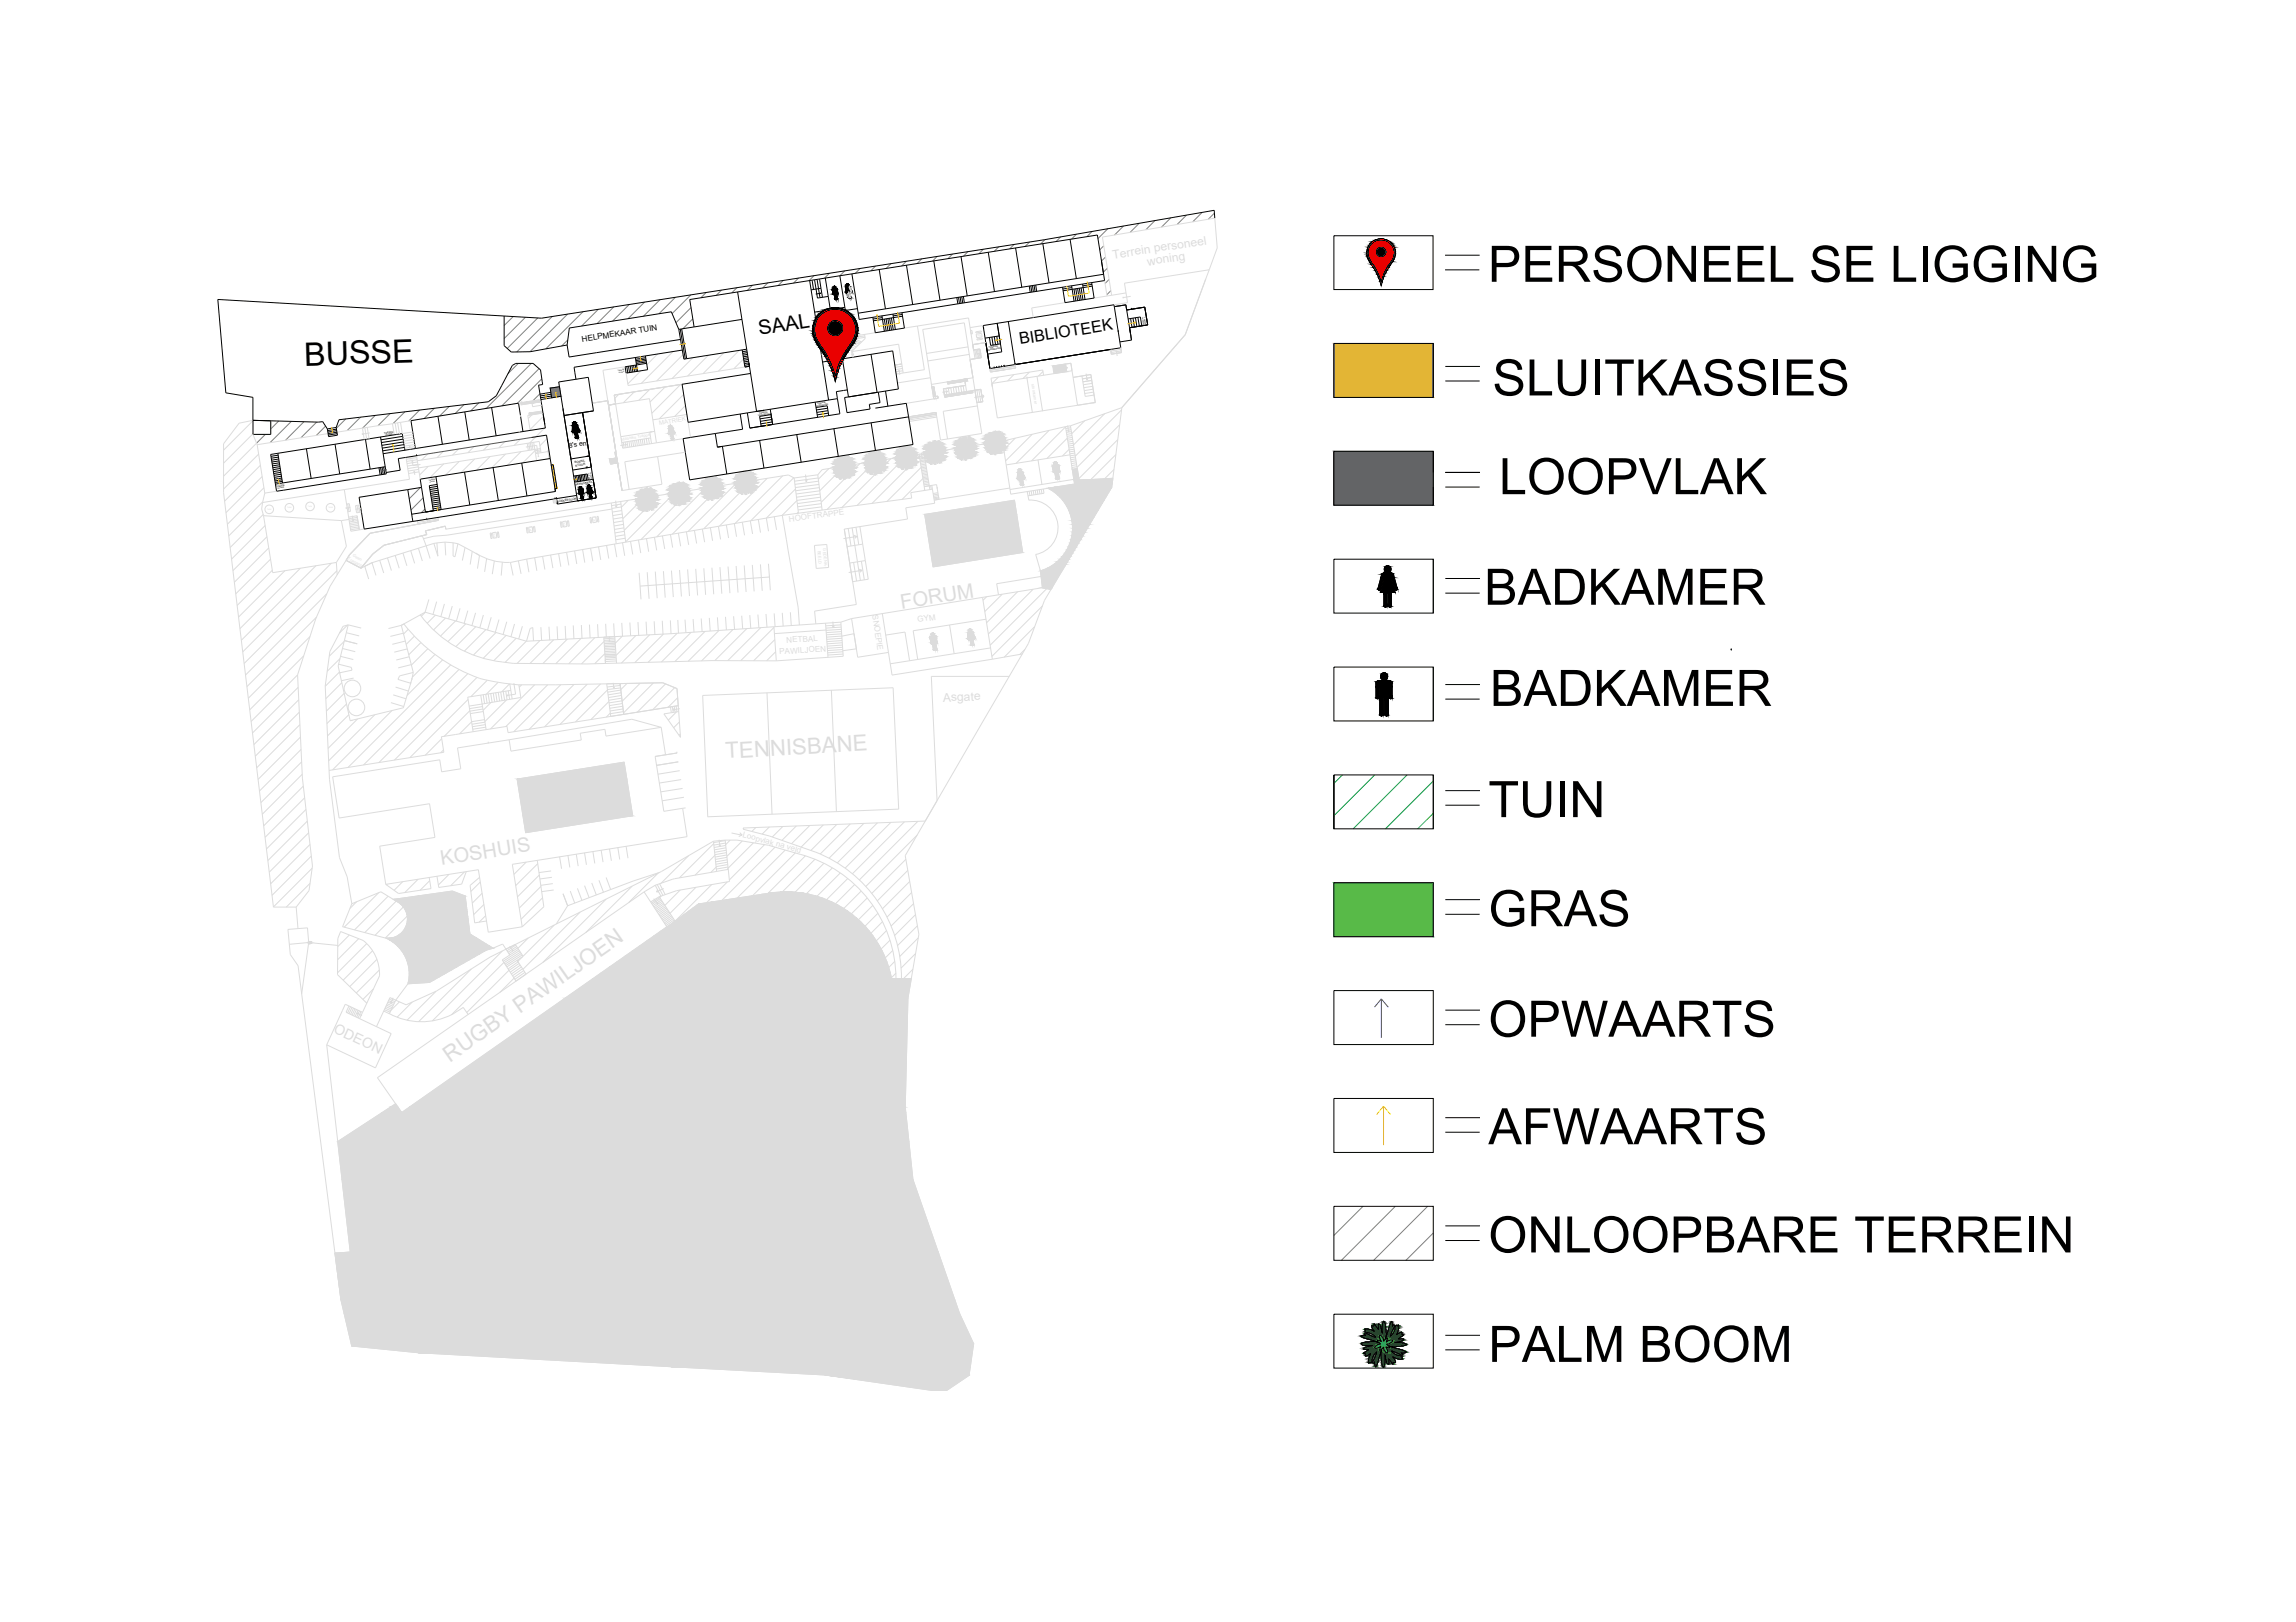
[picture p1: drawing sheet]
<svg xmlns="http://www.w3.org/2000/svg" width="297mm" height="210mm" viewBox="0 0 297 210" stroke-linecap="round" stroke-linejoin="round" font-family="sans-serif">
<defs><g id="words">
<g font-size="6.5">
<text x="192.5" y="36.5">PERSONEEL SE LIGGING</text>
<text x="193.1" y="51.2">SLUITKASSIES</text>
<text x="193.9" y="64">LOOPVLAK</text>
<text x="192" y="78.3">BADKAMER</text>
<text x="192.8" y="91.4">BADKAMER</text>
<text x="192.5" y="105.7">TUIN</text>
<text x="192.5" y="119.9">GRAS</text>
<text x="192.5" y="134.2">OPWAARTS</text>
<text x="192.5" y="148.1">AFWAARTS</text>
<text x="192.5" y="162.1">ONLOOPBARE TERREIN</text>
<text x="192.5" y="176.2">PALM BOOM</text>
</g>
<text font-size="4.2" x="39.4" y="47.3" transform="rotate(-2 39.4 47.3)">BUSSE</text>
<text font-size="2.6" x="98.3" y="43.4" transform="rotate(-9 98.3 43.4)">SAAL</text>
<text font-size="2.1" x="132" y="44.6" transform="rotate(-9 132 44.6)">BIBLIOTEEK</text>
<text font-size="1.6" fill="#dcdcdc" x="144" y="33.5" transform="rotate(-9 144 33.5)">Terrein personeel</text>
<text font-size="1" x="75.3" y="44.2" transform="rotate(-9 75.3 44.2)">HELPMEKAAR TUIN</text>
<text font-size=".9" x="73.6" y="58" transform="rotate(-9 73.6 58)">8's en</text>
<text font-size=".8" fill="#dcdcdc" x="85.3" y="55" transform="rotate(-9 85.3 55)">MATRIEK</text>
<g font-size=".4">
<text x="74.4" y="60" transform="rotate(-9 74.4 60)">BOEKE-</text>
<text x="72.1" y="65" transform="rotate(-9 72.1 65)">BOEKESTOOR</text>
<text x="74.5" y="60.4" transform="rotate(-9 74.5 60.4)">STOOR</text>
<text x="74.5" y="62.8" transform="rotate(-9 74.5 62.8)">PERSONEEL</text>
</g>
<g font-size=".3">
<text x="148" y="41.1" transform="rotate(81 148 41.1)">Tweede</text>
<text x="127.8" y="45.4" transform="rotate(-9 127.8 45.4)">VERDIEPING</text>
<text x="127.9" y="45" transform="rotate(-9 127.9 45)">TWEEDE</text>
<text x="98.1" y="53.9" transform="rotate(-9 98.1 53.9)">VERDIEPING</text>
<text x="98.2" y="53.5" transform="rotate(-9 98.2 53.5)">TWEEDE</text>
<text x="105.6" y="52.6" transform="rotate(-9 105.6 52.6)">VERDIEPING</text>
<text x="105.7" y="52.3" transform="rotate(-9 105.7 52.3)">TWEEDE</text>
<text x="49.7" y="56.2" transform="rotate(-10 49.7 56.2)">TWEEDE</text>
<text x="49.9" y="56.4" transform="rotate(-9 49.9 56.4)">VLOER</text>
<text x="35.7" y="63" transform="rotate(-9 35.7 63)">TWEEDE</text>
<text x="35.9" y="63.3" transform="rotate(-10 35.9 63.3)">VLOER</text>
</g>
<g font-size=".2">
<text x="147.8" y="41" transform="rotate(81 147.8 41)">verdieping</text>
<text x="79.9" y="48" transform="rotate(-9 79.9 48)">TWEEDE</text>
<text x="80.1" y="48.3" transform="rotate(-9 80.1 48.3)">VLOER</text>
<text x="55.5" y="62.2" transform="rotate(-9 55.5 62.2)">TWEEDE</text>
<text x="55.6" y="62.4" transform="rotate(-9 55.6 62.4)">VLOER</text>
<text x="76.1" y="61.3" transform="rotate(81 76.1 61.3)">VLOER</text>
<text x="76.3" y="61.1" transform="rotate(81 76.3 61.1)">TWEEDE</text>
</g>
<text font-size=".2" fill="#dcdcdc" x="52.8" y="59.4" transform="rotate(-9 52.8 59.4)">Tweede</text>
</g></defs>
<!-- layer: Mure -->
<g fill="none" stroke="#808080" stroke-width=".13">
<path d="M79.4 39.7l-2.2 2.2M81.4 39.4l-2.2 2.2M83.4 39.1l-2.2 2.2M85.4 38.8l-2.2 2.1M87.4 38.5l-2.2 2.1M89.4 38.2l-2.5 2.4M89.4 39.8l-1.9 2M91.4 37.9l-.7 .6M93.4 37.5l-.7 .7M95.3 37.2l-.6 .7M97.3 36.9l-.6 .7M99.3 36.6l-.6 .7"/>
<path d="M101.3 36.3l-.6 .7M103.3 36l-.6 .6M105.3 35.7l-.6 .6M107.3 35.4l-.6 .6M109.3 35l-.6 .7M111.3 34.7l-.6 .7M113.3 34.4l-.6 .6M115.3 34.1l-.7 .6M117.3 33.8l-.7 .6M119.2 33.5l-.6 .6M121.2 33.2l-.6 .6M123.2 32.9l-.6 .6"/>
<path d="M125.2 32.6l-.6 .6M127.2 32.3l-.6 .5M129.2 31.9l-.6 .6M131.2 31.6l-.6 .6M133.2 31.3l-.6 .6M135.2 31l-.6 .6M137.2 30.7l-.6 .6M139.3 30.3l-.7 .6M141.3 29.9l-.7 .7M142.8 31.8l-.5 .5M143 33.3l-.5 .5M143.3 34.7l-.6 .5"/>
<path d="M143.3 29.6l-1.3 1.3M143.5 36.2l-.5 .5M143.7 37.6l-.5 .5M145.4 29.2l-1.2 1.2M147.4 28.9l-1.2 1.2M149.4 28.5l-1.2 1.2M151.5 28.2l-1.2 1.2M153.5 27.8l-1.2 1.3M155.5 27.5l-1.2 1.2M157.1 27.6l-.8 .8M34.3 56.2l-1.1 1.2M36.1 54.5l-1.1 1"/>
<path d="M37.7 54.5l-2.8 2.8M39.3 54.6l-2.4 2.4M41 54.6l-2.1 2.1M42.1 55.1l-1.2 1.3M44.7 54.2l-1.2 1.2M46.6 54l-1.7 1.7M48.6 53.7l-1.7 1.7M50.5 53.5l-1.6 1.6M52.4 53.3l-1.5 1.5M54.3 53.1l-1.4 1.4M56.2 52.8l-1.3 1.4M58.1 52.6l-1.2 1.2"/>
<path d="M60 52.4l-1.1 1.1M61.9 52.1l-1 1.1M66.4 41l-1.2 1.1M67.1 47l-1.4 1.4M68 41l-2.8 2.8M68.7 47l-5.8 5.8M69.6 41.1l-4 4M69.7 47.7l-4.8 4.8M69.9 51l-1 .9M70.1 49l-3.2 3.2M71.4 41l-4.5 4.5M73.4 40.6l-4.8 4.9"/>
<path d="M73.5 44l-.8 .8M75.4 40.3l-4.8 4.8M77.4 40l-2.2 2.2M89.6 41.3l-1.3 1.2M176.3 156.1l-3.7 3.8M180.5 156.1l-7 7M184.7 156.1l-7 7M185.4 159.6l-3.5 3.5"/>
</g>
<!-- layer: 0 -->
<g fill="none" stroke="#000" stroke-width=".13">
<path d="M107.2 38.4l-1.4 .2M107.7 37.4v.1l.1 .6v-.5M107.8 37.6h.1M107.8 37.6l.2 1.1M108.1 38h.1M108.1 38l.1 .7M108.2 37.6l.2 1.1M108.2 37.5v.1M108.2 37.6h.1M108.2 37.6l.1 .4M108.3 37.4l-.1-.1-.4 .1M108.3 37.4l.1 .6h-.1"/>
<path d="M109.5 37.3h.1M109.5 37.3v.5M109.5 37.3v.6h.2M109.9 37l-.5 .1v.7h.1M141.5 38.6l-3.7 .6M142.5 33.8l.4 2.5-31.7 5-.2-.8M157.1 27.2l-21.9 3.8-65.1 10.2-41.9-2.4 1 12 3.5 .6v3l8.5 .2h.5l.7 .9M179.6 34.4l-.5 .8-.4 1.3-.4-1-.8-1.5a1.71 1.71 0 0 1-.4-1.9 1.71 1.71 0 0 1 1.8-1 1.68 1.68 0 0 1 1.1 2.7l-.5 .6M179.7 34.6l-.5 .9-.5 1.4-.5-1.4-.8-1.3a1.92 1.92 0 0 1 .8-3.2 1.86 1.86 0 0 1 2 .8 1.86 1.86 0 0 1-.1 2.2l-.5 .7M36 58.9l-.9 .2M36 59.2l-.9 .1M36.1 59.4l-1 .1"/>
<path d="M36.1 59.6l-.9 .2M36.1 59.9l-.9 .1M42.4 55.5v.6M43.5 55.3l-1.1 .2M43.5 55.3l.2 1-1.2 .2-.1-.4M43.5 55.5l-1.1 .2M43.6 55.7l-1.2 .2M43.6 55.9l-1.2 .2M43.6 56.1l-1.1 .2M47.3 56.9l4.7-.8 .4 2.2M49.2 56.6l.8 4.7-14.2 2.3-.8-4.8 .9-.1M52.1 56.5l-2.8 .4"/>
<path d="M52.2 56.8l-2.9 .5M52.2 57.2l-2.8 .4M52.3 57.5l-2.8 .5M52.3 57.9l-2.8 .4M52.5 59.2l-1 .1 .3 1.6-1.9 .2M53.7 58l-4.1 .7M53.9 59h.1M54 58.9l-.1 .1M65.2 40.9v3.8l.9 .9 2.5-.1 4.8-.9 .2 1.6 14.4-2.3M68.7 56.6l2-.3 .5 3M70 51.7l-.3-1.9h.5l-.3-1.9-.9-.9h-2.3l-.4 .3-2.1 3.9-1 .8-19.3 2.3-.4 1M70.2 53.4l.4 2-2.9 .4"/>
<path d="M73.8 58.9h.1M73.8 59.1h.1M73.8 59.2h.1M76.8 53.2l-1.4 .2M81.1 47.4l.1 .9M81.3 47.4l.1 .8M81.5 47.4l.2 .8M81.8 47.3l.1 .9M82 47.3l.1 .8M82.2 47.3l.1 .8M83.5 46.1l.3 1.7-2.8 .5-.1-.8 1.4-.3-.1-.9M88.2 42.6h-.4"/>
<path d="M88.3 45.3l-14 2.2 .2 1.6M95.8 53.6l.3 1.9-3.6 .6M96 45.3l.4 2.2 .6-.1M96 45.3l-7.5 1.2M96.6 45.2l-.6 .1M96.6 45.4l-.5 .1M96.7 45.6l-.6 .1M96.7 45.9l-.6 .1M96.7 46.1l-.5 .1M96.8 46.3l-.6 .1M96.8 46.5l-.6 .1M96.8 46.7l-.5 .1"/>
<path d="M96.9 47h-.6M96.9 47.2l-.6 .1M99.6 53l.4 1.9M105.5 52l.3 2M107.4 40.1l-2 .3M108.3 51.6l.4 1.9-11.7 1.9-.3-2M109.5 45.3l-.9 1.6-.5 1.8a11.5 11.5 0 0 0-2.1-4.4 2.66 2.66 0 0 1 .3-3.6 2.66 2.66 0 0 1 3.6 .1 2.66 2.66 0 0 1 .2 3.6l-.7 1M109.7 45.6l-.4 .6a9.7 9.7 0 0 0-1.2 3.1 12.6 12.6 0 0 0-2.4-4.7 2.93 2.93 0 0 1 .4-4 2.93 2.93 0 0 1 4 0 2.93 2.93 0 0 1 .2 4l-.7 1.1M109.8 51.4h-.5l.3 2 3-.5M113.6 50.8l.3 1.3M114.6 50.6l.3 2M116.5 52.1h.1"/>
<path d="M117 42.5l-3.8 .6M117.2 52.2l.3 1.7M127.3 42.5h.1M127.3 43h.1M128 43.7l.2 1M128.3 43.6l.2 1M128.6 47.6h.1M128.6 43.6l.2 1M128.9 47.6h.1M129 43.5l.1 1.1M129 41.8l.6 3.7-1.8 .3M129.3 47.5h.1"/>
<path d="M129.6 47.5h.1M129.9 47.4h.1M131.3 47.2h.1M144.7 42.9h.1M146.4 44l-1.5 .2M148.5 42l-2.4 .4 .2 .8M36.2 60.1l-.9 .2M36.2 60.4l-.9 .1M36.3 60.6l-1 .2M36.3 60.9l-.9 .1M36.3 61.1l-.9 .2M36.4 61.4l-.9 .1"/>
<path d="M36.4 61.6l-.9 .2M36.5 61.9l-1 .1M49 60.5l.2 1M49.2 60.5l.2 .9M49.4 60.5l.2 .9M49.6 60.4l.2 1M49.8 60.4l-1.9 .3M56.4 61.7l-2 .3 .1 1.1M57.1 65.9l-2.1 .4M71.8 64.6h.1M72 64.5h.1M72 64.5l-18.6 3"/>
<path d="M74.1 60.8l.2 1.6M74.2 61.6l1.8-.3 .1 .8M74.4 61.6l.1 .8M74.6 61.5l.1 .8M74.8 61.5l.1 .8M75 61.5l.1 .8M75.2 61.5l.1 .7M75.4 61.4l.1 .8M75.6 61.4l.1 .8M75.8 61.4l.1 .8M75.8 60.6h.1M76 60.5h.1"/>
<path d="M76.1 60.5h.1M76.5 60.4l.2 1.6M178.7 74.4l.3-.2h1l.3 .2M178.7 74.4l-.4 1.7 .1 .2 .2-.1M179 74.8l-.4 1.4M179 74.7v.1M179 74.7l-.4 2h.4v1.6l.2 .2 .2-.2v-1.6M179 74.7h.1M179.5 76.7h-.1M179.5 76.7h.1M179.6 76.7v1.6l.2 .2 .2-.2M180 74.7l.5 1.5"/>
<path d="M180 74.7l.5 2h-.5v1.6M180 74.7h.1M180.3 74.4l.5 1.7-.2 .2-.1-.1M178.3 88.9h.2M178.4 88.9v1.3l-.2 .2-.2-.1 .1-2 .2-.2 1.7 .1 .1 .2v1.9M178.5 88.9v3.5M179 90.2v2.2M179 90.2h.1M179.1 90.2v2.2M179.6 88.9h.2v1.4l.1 .1 .2-.2M179.6 88.9v3.5M176.6 172.5a.16 .16 0 0 0-.1 .2 .16 .16 0 0 0 .2 .1l-.6 .1 .5 .3 1.7 .5a3.5 3.5 0 0 0-2.1 .1l-.1 .1a2.12 2.12 0 0 0 1.4 .2h.1l-1.1 .3-.1 .2h.7l-.7 .6h.2v.2l.1 .1 .6-.4-.2 .8v.5l.1-.1 .2 .1 .1-.2a1.58 1.58 0 0 1 .6-1.2l-.5 1.4"/>
<path d="M178.5 172.8a.65 .65 0 0 1 .5 .8l.5-.5-.1 .5 .2-.1a.4 .4 0 0 1 .6 0l-.1 .1a.86 .86 0 0 1-.7 .3l.4 .5-.5-.1 .1 .1a.54 .54 0 0 1 .1 .7 .77 .77 0 0 1-.5-.8 .47 .47 0 0 1-.5 .4l.1-.5-.2 .2a.41 .41 0 0 1-.6 0 .77 .77 0 0 1 .8-.5l-.4-.4 .5 .1-.2-.5zM180.4 171.5v.2l-.5 1.2 .1-.1a2.64 2.64 0 0 0 .6-1.3l.2 .1 .1-.1a.33 .33 0 0 1 0 .5l-.2 .7 .6-.3 .1 .3h.2l-.7 .6h.7a.26 .26 0 0 1-.3 .3l-.9 .2a2.47 2.47 0 0 1 1.6 .2 4.7 4.7 0 0 1-2.2 .2l1.6 .5 .5 .3-.1 .1h-.5l.2 .2-.1 .1M180.5 171.5h-.2l-.2 .1-.1-.6a4.8 4.8 0 0 0-.6 1.8l-.1 .4a4.1 4.1 0 0 0-.3-2.2 2.61 2.61 0 0 0-.2 1.5l-.2-.9-.2-.2h-.1v.6l-.5-.6v.2h-.3v.3l.3 .4-.8-.3a.3 .3 0 0 0-.5 0l.1 .2v.1a.54 .54 0 0 0 .6 .2l.2 .1a.71 .71 0 0 1 .6 .5l-1.3-.6h-.1M181.4 175.3l-.1 .1-.5-.3a.75 .75 0 0 0-.8-.2h.1a2.37 2.37 0 0 0 1.3 .6v.2v.1a.29 .29 0 0 1-.4 .1l-.8-.3 .3 .7h-.3v.2l-.5-.7v.7h-.1l-.2-.2-.2-.9v.2a2.46 2.46 0 0 1-.2 1.3 .52 .52 0 0 1-.2-.5l-.1-1.1v-.6l-.3 1.2a1.49 1.49 0 0 1-.4 1l-.2-.6-.1 .1-.2-.1"/>
<circle cx="108" cy="37.2" r=".14"/>
<circle cx="109.6" cy="36.9" r=".14"/>
<circle cx="178.7" cy="32.6" r=".64"/>
<circle cx="108.1" cy="42.5" r="1"/>
<circle cx="179.5" cy="73.7" r=".43"/>
<circle cx="179.1" cy="87.5" r=".45"/>
</g>
<!-- layer: Mure -->
<g fill="none" stroke="#dcdcdc" stroke-width=".13">
<path d="M108.9 39.9l-.3 .1M137.8 39.2l-4.3 .7 .2 1.2M143.8 38.2l-2.3 .4M145.7 37.9l.2 1.3-1.8 .2M146.7 40h.1M147 39.9h.1M147.3 39.9h.1M156 36.1l-2.7 7.2-8.2 9.5-6.6 2.3M32.7 56.1l-3.8 3.8M32.7 54.4l-3.8 3.9M32.7 56.2l.6 1.3 1 6.3M33.2 57.4l-4.3 4.2"/>
<path d="M33.5 58.8l-4.6 4.5M46.9 55.4l.2 1.5M47.2 55.4l.2 1.4M47.5 55.3l.2 1.5M52.5 59.2l.5 2.8M53.9 59l.5 3M55.3 58.7l-.8 .8M57.3 58.4l-.8 .8M59.3 58.1l-.8 .8M59.4 59.7l-1.8 1.8M61.3 57.8l-.8 .8M61.4 59.4l-1.8 1.8"/>
<path d="M63.3 57.5l-.8 .8M63.4 59.1l-1.8 1.8M65.3 57.2l-.8 .8M65.4 58.8l-1.8 1.7M67.3 56.9l-.8 .7M67.4 58.4l-1.8 1.8M68.8 53.7l-.5 .5M69.2 58.3l-1.6 1.6M70 52l-1.2 .2 .1 .4 1.2-.2M70.3 53.9l-1.7 1.7M70.5 55.3l-2 2M70.8 56.8l-1 .9"/>
<path d="M71 58.2l-.3 .3M78.6 51.9l1.1 6.6h-.1l.1 .8-.8 .1 .1 .6 .9-.1M78.6 51.9l-2 .3M78.6 51.9l.1 .5M78.7 52.4l1.2 7.5M79.9 59.9l.6 3.6M80.3 56.5l.3 1.5M82.9 48l-1.7 1.7M85.1 45.8l-1.4 1.4M87.1 45.5l-4.1 4.1M88.2 49.7l-8.7 1.4 .1 1.2-.9 .1M88.4 45.9l-3.5 3.4"/>
<path d="M89.6 46.3l-2.7 2.7M91.6 46l-2.7 2.7M93.6 45.7l-2.7 2.7M95.6 45.3l-2.7 2.7M96.2 46.5l-1.3 1.2M109.4 44.9l.8 .5M109.6 44.8l.8 .5M109.7 44.6l.9 .5M109.9 44.5l.9 .4M110.1 44.3l.9 .4M110.3 44.1l.9 .4M110.4 45.3l-.2 .2 6.1-1 .4 2.6-1 .2"/>
<path d="M110.4 44l.9 .4M110.5 43.5l.1 .4M110.6 43.9l-1.9 1.6-2.4 .4M110.6 43.9l.9 .3M111.9 43.3v.5l-1.5 1.5M111.9 43.5l-1.4 .2M111.9 43.7l-1.3 .2M113.2 59.7l-6.2 6.2M113.2 43.1l-4 .6M115.2 59.4l-6.3 6.3M116.7 47.4l-.9 .1M116.8 47.7l-1 .1"/>
<path d="M116.8 48l-.9 .1M117 42.5l8.3-1.4 .7 4.2M117.2 59.1l-6.3 6.3M117.5 54l3.6-.6v.2l-3.5 .5M118.7 42.2l.9 5.6-3.7 .6M118.9 59l-6.1 6.1M119.6 58.7l10.1-1.6 8.1-1.9 .6 3.5M120.6 50.1h.2l.2 1.2h.3l.1 .2-.6 .1M122.4 50.3l.1 .8M122.6 49.4v.3l2.2-.4 .1 .6M122.7 50.2l.1 .8M123 50.2l.1 .8"/>
<path d="M123.3 50.1l.2 .8M123.6 50.1l.2 .8M124 50l.1 .8M124.3 50l.1 .8M124.6 49.9l.1 .8M124.9 49.9l-2.8 .4 .1 1.1 3.7-.6-.1-.2 .3-.1M124.9 49.9l.1 .8M126 45.3l.8-.1 .1 1.1-1.4 .2 .4 2.4M126.1 50.5l.8-.1 .2 1.6-.7 .1zM127.2 42.1l-1.7 .3M127.5 44.3l-1.6 .3 .1 .7M129.2 48.8l-.8 .8"/>
<path d="M131.2 48.5l-.8 .8M131.3 47.2l.1 .4-3.3 .5v-.4M131.4 56.7l-1.5 1.5M133.2 48.2l-.9 .8M133.5 56.2l-3.4 3.4M134.9 47.9l-6.7 1 .2 1.2M134.9 47.9l.1 .7M134.9 48.1l-.6 .6M135.7 55.7l-4.2 4.3M137.8 55.3l-4.3 4.3M138.1 56.7l-2.6 2.6M138.3 58.2l-.8 .8"/>
<path d="M138.7 48l-.2-1-2.3 .4 .2 .9M138.8 48.8l2.3-.3 .6 3.6-2.3 .3M140.3 54.4l-1.6 1.7M142.9 53.5l-4 4.1M144.4 58.8l-3.3 3.3M144.6 56.9l-5 5M144.9 55l-5.6 5.5M145 45l.1 .6-1.3 .2-.1-.6M145.1 53l-6 6M33.7 60.2l-4.6 4.7M33.9 61.7l-4.7 4.6M34 65l-.1 .9"/>
<path d="M34 65l-4.4 4.3M34.1 66.6l-4.3 4.3M34.1 63.1l-4.7 4.7M34.3 63.8l-.3 1.2M34.3 68l-4.3 4.4M34.5 69.5l-4.4 4.3M34.8 70.9l-4.5 4.4M35 72.4l-4.5 4.5M35.2 73.8l-4.5 4.6M35.8 63.6l-1.5 .2M36.9 73.9l-6 5.9M38.9 73.5l-7.9 7.9"/>
<path d="M40.9 73.2l-9.7 9.7M41 79.9l-9.1 9M42.3 76.8l-10.5 10.6M42.9 72.9l-11.5 11.5M43.5 72.8l.1 1.6M43.6 73.9l-12 12M44.5 63.4l-10.5 1.6M47.9 69l-2.7 2.8-.4 .7 1.9 1M48.1 72.8l.5 1.7M48.1 72.8l-1.4 .7M48.1 72.8l-.9 .5 .5 1.6M49.1 72.5l.5 1.7"/>
<path d="M50.1 72.2l.5 1.6M51.1 71.9l.5 1.6M52.1 71.6l.5 1.6M53.1 71.3l.5 1.6M54.1 67.8l-6.2 1.2M54.1 70.9l.5 1.7M54.6 69.3l1 3M55 79.2l-.5 .5M55.4 60.3l-1.1 1.2M55.5 77.6l-.5 1.6M56.1 70.3l-8 2.5M56.3 79.6l-1 1.1"/>
<path d="M56.5 77.9l-.5 1.6M56.5 70.3l.1 1.7-.5-1.7M56.5 70.3h-.4M56.7 67.2l-2.7 .4M56.7 67.3l-8.8 1.7M57.4 60l-1.8 1.8M57.5 78.2l-.5 1.6M57.6 70.2l-1.1 .1M57.6 70.2l.1 1.7M57.6 70.2h1M57.6 80l-1.5 1.5M57.7 68.5l-.1-.4-2.6 .6 .2 .5-5.5 1.4-1.5 1.1-1.5 1.8"/>
<path d="M58.5 78.4l-.5 1.7M58.6 70.2v1.8h.3l.3-1.6M58.6 70.2l.6 .2M59.2 70.4l1 .5M59.5 78.7l-.5 1.7M60.2 70.9l.9 .4M60.2 70.9l-.4 1.6M60.5 79l-.5 1.7M61.1 71.3l.9 .6M61.1 71.3l-.3 1.8M61.5 79.3l-.4 1.7M62 71.9l-.2 1.7"/>
<path d="M62.5 79.6l-.4 1.7M63 72.3l-.3 1.7M63.5 79.9l-.4 1.6M64 72.6l-.3 1.7M64.5 68.8l-.2 .1M65 72.8l-.2 1.7M67.1 72.6l.3 1.7M68.1 72.4l33.1-5.7 2.1 11.9 .1 2.3M68.1 72.4l.3 1.6M68.1 72.4l-2.1 .4 .4 1.7M69.2 68.1h-.2M69.2 72.2l.3 1.7"/>
<path d="M70.2 72l.3 1.7M71.2 71.8l.3 1.7M72.3 71.6l.3 1.7M73.3 71.5l.3 1.7M73.6 67.4h-.2M74.3 71.3l.3 1.7M75.4 71.1l.3 1.7M76.4 70.9l.3 1.7M77.4 66.8h-.2M77.4 70.8l.3 1.7M78.5 70.6l.3 1.7M79.2 65.9l-21.4 3.4-1.7 .1-1.3 .3"/>
<path d="M79.5 70.4l.3 1.7M80.3 65.2l-1.2 .2M80.4 65.6l-1.2 .2M80.5 70.2l.3 1.7M81.6 70.1l.3 1.7M82.6 69.9l.3 1.7M82.7 74.1l.1 1.7M82.8 75.8l.1 1.8M83.6 69.7l.3 1.7M83.7 74l.3 3.5M84.7 69.5l.3 1.7M84.8 74l.2 3.4"/>
<path d="M85.6 62.7l-4.2 .6M85.7 69.3l.3 1.7M85.8 73.9l.3 3.4M86.7 69.2l.3 1.7M86.9 73.8l.2 3.5M87.8 69l.3 1.7M87.9 73.8l.3 3.4M88.8 68.8l.3 1.7M89 73.7l.2 3.4M89.8 68.6l.3 1.7M90 73.6l.3 3.5M90.9 68.5l.3 1.7"/>
<path d="M91.1 73.5l.2 3.5M91.8 80l.1 1.7M91.9 68.3l.3 1.7M92.1 73.5l.2 3.4M92.8 79.9l.1 1.7M92.9 68.1l.3 1.7M93.1 73.4l.3 3.4M93.9 79.8l.1 1.7M94 67.9l.3 1.7M94.2 73.3l.2 3.5M94.9 79.8l.1 1.6M95 67.8l.3 1.7"/>
<path d="M95.2 73.2l.3 3.5M96 79.7l.1 1.7M96 67.6l.3 1.7M96.3 73.2l.2 3.4M97 79.6l.1 1.7M97.1 67.4l.3 1.7M97.3 73.1l.3 3.4M98.1 79.5l.1 1.7M98.1 67.2l.3 1.7M98.4 73l.2 3.5M99.1 79.5l.1 1.7M99.1 67l.3 1.7"/>
<path d="M99.4 73l.1 1.7M99.5 74.7h.1M99.5 74.7l-16.7 1.1M99.5 74.7l.2 1.7M100.2 79.4l.1 1.7M100.2 66.9l.3 1.7M101.2 79.3l.1 1.7M102 61.5l.7 .4M102.3 79.2l.1 1.8M106.4 60.8l-.6 .6M107.2 60.6l-1.3 1.4M109.2 68.5l1.1 6.8 2-.3-.4-2.5"/>
<path d="M109.2 60.3l-3.1 3.2M109.7 68.4l.4 2.3M110.2 68.3l1.1 6.8M110.4 72.8l.4 2.4M110.7 68.2l.4 2.3M111.2 60l-5 5M111.2 68.2l.7 4.3M111.4 72.6l.4 2.4M111.6 70.4l-2 .3M111.9 72.5l-2 .4M119.2 60.5l-4.4 4.4M119.4 61.9l-2.7 2.7"/>
<path d="M119.6 63.4l-.1 .1M119.6 63.5l-1.8 .3 .1 .7-9.3 1.2M120.2 62.9l.2-.1 .1 .5M121.4 64.3l.1 .2-.7 .1M127.6 77.2l-.4 .5M129.7 76.9l-2.3 2.2M131.7 76.6l-4.1 4M133.7 76.2l-5.8 5.8M134.6 73.9l.3 2.2M134.7 74.6l-5.8 .9 .3 1.5M134.9 78.4l-6.6 6.5M134.9 76.1l-7.8 1.2"/>
<path d="M134.9 76.1l1.1 .2M135.4 76.2l-7.3 7.3M139.4 60.6l.2 1.5 4.4-.2M144.1 60.8l-1.2 1.2M38.5 87.3l-6 6.1M38.6 88.9l-5.9 6M38.6 90.6l-5.8 5.8M38.7 92.2l-5.7 5.7M38.8 93.8l-5.6 5.6M38.9 95.4l-5.5 5.5M39 97l-5.4 5.4M39 98.6l-5.2 5.3"/>
<path d="M39.3 84.9l-7 7M40.1 82.4l-8 8M43.8 86l1.7 .4v.3l-1.6 .4 .2-.1M43.9 87l-1.8 1.8M44 85.2l-1.7 1.7M44.1 84.9l1.6 .5M44.2 88.3l-2.1 2.1M44.3 83.9l1.7 .4M44.5 89.7l-2.3 2.3M44.5 83l-1.9 1.9M44.6 82.9l1.6 .4M44.8 81.9l1.7 .4"/>
<path d="M44.8 91.1l-2.5 2.5M45 80.9l-1.1 1M45.1 92.5l-2.7 2.7M45.6 93.2l-.3 .1M45.7 87.8l-1.5 .3M46.3 93l-3.9 3.9M46.7 81.3l-1.7-.4-1.3 5.3M48.5 92.5l-6 6M50.3 81.3l1.6-.4 .3 1M50.6 90.9l1.6 .5M50.7 92l-7.7 7.6M50.9 89.9l1.6 .5"/>
<path d="M51.2 88.9l1.6 .5M52.2 81.9l.2 1.1M52.2 81.9l-1.7 .5M52.4 83l.5 2M52.4 83l-1.6 .4M52.7 84l-1.7 .4M52.8 81.4l-.6 .6M52.9 85l.3 1M52.9 85l-1.6 .4M53.1 88.4h.1M53.2 86l.3 1M53.2 86l-1.7 .4"/>
<path d="M53.3 87.9h.1M53.5 87l-1.7 .4-.3 .5 1.6 .5M53.5 87l-.2 .9M53.6 82.3l-1.1 1.1M54.4 83.2l-1.5 1.5M55.3 84l-2.1 2.1M56.3 84.7l-3 2.9M57.1 95.6l-2.1 2.1M57.3 85.4l-4.6 4.6M57.4 97.1l-.4 .3M58.3 86l-13.3 13.3M58.9 95.1l-1.8 .2 .3 2.1-14.8 2.3"/>
<path d="M58.9 80.4l-1.9 1.9M59.4 86.6l-12.4 12.4M60.2 80.7l-2.3 2.3M60.5 87.2l-11.5 11.5M60.6 90.5l-7.6 7.6M60.8 92l-3.3 3.3M61 93.4l-1.5 1.6M61.5 81.1l-2.5 2.6M61.7 87.7l-10.7 10.7M62.9 81.5l-2.8 2.8M63 88l-2.1 2.2M63.5 90.9l-1 1"/>
<path d="M64.2 81.9l-2.9 2.9M64.4 88.3l-1.5 1.5M64.6 80.2l-.5 1.6M65.5 82.2l-3 3M65.5 90.6l-2.8 2.8M65.6 80.5l-.5 1.6M65.9 88.5l-1 1M66.6 80.7l-.5 1.7M66.8 82.6l-2.9 2.9M67.5 88.6l-.3 .3M67.6 81l-.5 1.7M68.1 83l-2.8 2.7"/>
<path d="M69.2 88.6l-5.7 5.7M69.9 82.9l-3 3M70 81.2l.1 1.7M70.9 88.6l-5.4 5.4M71 81.1l.1 1.7M71.6 82.8l-3 3.1M72.1 81.1l.1 1.7M72.5 88.6l-6 6.1M73.1 81l.1 1.7M73.4 82.7l-3.2 3.2M74.2 80.9v1.8M74.3 88.6l-5.8 5.8"/>
<path d="M75.2 82.6l-3.3 3.3M75.2 80.9l.1 1.7M76 88.5l-5.6 5.6M76.3 80.8v1.8M76.9 82.5l-3.3 3.4M77.3 80.8l.1 1.7M77.7 88.5l-5.3 5.2M78.1 83l-2.9 2.9M78.2 84.6l-1.3 1.3M78.4 80.7v1.7M78.5 88.5l7.2-.1 1.9 .7 .1 2.2-8.7 1.4M78.6 89.3l-4.1 4.1"/>
<path d="M78.6 89.2l1.7-.2-.1-.5 .5 3.9M78.8 90.8l-2.3 2.3M79 92.3l-.6 .5M79.4 80.7l.1 1.7M79.6 82.6l-1.5 .1M79.6 82.8l-1.5 .1M79.6 83l-1.5 .1M79.6 83.2l-1.4 .1M79.6 83.4l-1.4 .1M79.6 83.6l-1.4 .1M79.6 83.8l-1.4 .1M79.6 84l-1.4 .1"/>
<path d="M79.6 84.3h-1.4M79.6 84.5h-1.4M79.7 84.7h-1.4M79.7 84.9h-1.4M79.7 85.1h-1.4M79.7 85.3l-1.4 .1v.5M79.7 85.5l-1.4 .1M80.2 88.7l-1.7 .2M80.3 89.3l-1.7 .3M80.4 89.6l-1.7 .3M80.4 90l-1.7 .3M80.4 80.6l.1 1.7"/>
<path d="M80.4 90.3l-1.6 .3M80.5 90.7l-1.7 .3M80.5 82.3l-.9 .9M80.5 91l-1.7 .3M80.6 91.4l-1.7 .3M80.6 91.7l-1.7 .3M80.6 92.1l-1.6 .3M81.1 88.5l-.8 .7M81.5 80.6l.1 1.7M81.7 93.1l3.8 1M82.3 82.2l-2.6 2.6M82.5 80.5l.1 1.7"/>
<path d="M82.8 88.4l-2.3 2.3M83.6 80.5l.1 1.7M84 82.1l-3.6 3.7M84.5 88.4l-3.8 3.9M84.6 80.4l.1 1.7M85.7 80.3l.1 1.8M85.8 82.1l-3.7 3.7M86.1 88.5l-3.7 3.7M86.7 80.3l.1 1.7-18.7 1 .5-1.7 .3-.1 .1 1.7M87.3 89l-2.9 2.8M87.5 92.1l-1 1.1M87.6 82l-3.8 3.7"/>
<path d="M87.7 90.3l-1.3 1.2M87.7 80.2l.1 1.7M87.8 98.6l-2.9 .4M87.8 92.1l.2 3.3-2.1-3 1-.2M87.9 93.4l-.7 .8M87.9 99.7l-2.8 .5M88 95l-.2 .2M88.6 80.2l.1 1.7M89.4 81.8l-3.8 3.9M89.7 80.1l.1 1.7M90.7 80l.1 1.7M91.2 81.7l-3.9 3.9"/>
<path d="M93 81.6l-4 4M94.8 81.5l-4 4M96.6 81.3l-4.1 4.2M98.4 81.2l-4.3 4.3M100.1 81.2l-4.3 4.3M100.2 82.8l-2.7 2.7M100.3 84.3l-1.1 1.2M106.9 81.5l-6.7 .5M108.8 80.5l-8.7 .6M122.8 80.9l.6 3.7M127.6 80.1l-9.5 1.5M128.2 83.8l-9.5 1.5"/>
<path d="M132.3 84.6l-3.9 .7M132.6 84l-.7 .7M133.9 81.1l-4 3.9M39.1 100.2l-5.2 5.2M39.2 101.7l-5.1 5.2M39.4 103.2l-5.1 5.2M39.6 104.8l-5.1 5.1M39.8 106.3l-5.1 5.1M39.9 107.8l-5.1 5.1M40.1 114.3l-3.1 3.1M40.1 109.3l-5.1 5.1M40.3 110.8l-5.1 5.1"/>
<path d="M40.4 112.4l-5 5M44.3 119.9l5.7 1.5M46.1 116.7l-.8 .9M49 115.5l-4.5 4.5M50.1 114.4l-.1 .1M50.2 116l-4.3 4.3M50.9 116.4l7.6-1.1 1.7 .6 .6 5 3 1.8-.9 .3-7.3 4.1-2.8 .2M51.3 116.6l-4.1 4.1M51.3 116.6l-2-1.2-3.8 1.6M51.3 116.6a2.53 2.53 0 0 1 1.3 3 2.53 2.53 0 0 1-2.6 1.8M52.1 114.1l-1.1 1.1M52.2 117.4l-3.7 3.6"/>
<path d="M52.7 118.6l-2.8 2.8M54.1 113.8l-1.7 1.7M55.5 113.6l.3 1.4-4.2 .6-1.7-1.2M55.6 114l-1.2 1.2M58.1 113.2l-1.4 1.3M60.1 112.8l-1.8 1.8M60.3 112.8l-.6 1.6-2.9 .4-.3-1.4M62 113.5l-1.2 1.1 .6 4.8 1.5-.2M62.1 114.1l-1.2 1.3M62.4 115.6l-1.3 1.3M62.6 117l-1.3 1.4M62.8 118.5l-.8 .8"/>
<path d="M68.1 111.6l-1.6 1.6M69.5 111.3l.9 6-2.8 2.6M69.6 111.8l-2.9 2.8M69.8 113.2l-2.9 2.9M70 114.7l-2.8 2.8M70.2 116.2l-2.8 2.8M71.3 112.7l-1.6 .2M71.4 113.5l-1.6 .2M71.5 114.3l-1.5 .3M71.6 115.2l-1.5 .2M71.7 119.7l-4 4M72.4 110.9l.3 1.5"/>
<path d="M72.8 115.7l.6 1.5M73.4 117.2l-1.4 2.4M73.5 110.7l.2 1.6M73.8 115.3l.6 1.6M74.6 110.5l.2 1.6M74.7 115l.6 1.5M75.1 118l-7.4 7.4M75.6 110.4l.3 1.5M75.6 114.6l.6 1.6M76.6 114.3l.5 1.5M76.7 110.2l.2 1.5M77.5 113.9l.6 1.6"/>
<path d="M77.8 110l.2 1.6M78.4 116.4l-8.2 8.1M78.4 113.6l.6 1.5M78.9 109.9l.2 1.5M79.9 109.7l.3 1.5M81 109.5l.2 1.6M81.8 114.7l-6 6M85.1 113l-3.8 3.8M85.3 116l.1 .1M85.4 116.1l-1.1 .8M85.4 112.9l-3.5 1.1-8.5 3.2M85.4 116.3l-1 .7"/>
<path d="M85.6 116l-.2 .1M85.6 116.5l-1.1 .7M85.7 116.6l-1.1 .8M85.8 116.8l-1.1 .7M85.9 117l-1.1 .7M86 117.1l-1.1 .8M86.1 117.3l-1.1 .8M86.2 117.5l-1 .7M86.3 117.7l-1 .7M86.5 117.8l-1.1 .8M86.6 118l-1.1 .7M86.8 118.3l-1.1 .8"/>
<path d="M86.9 118.5l-1.1 .8M87 118.7l-1.1 .7M87.1 118.9l-1.1 .7M87.2 119l-1 .8M87.3 119.2l-1 .7M88 115.2l-2 2M88.1 100.9l-2.8 .4M88.3 102l-2.8 .5M88.5 103.2l-2.8 .4M89.1 110.7l-3.6 3.6M90 114.8l-3.3 3.4-1.1 .7M90.4 117l-3.1 2.2"/>
<path d="M92.1 114.5l-4.8 4.7M92.3 109.2l-4.4 4.4M92.5 110.7l-2.6 2.5M92.7 112.2l-.7 .7M94.1 114.1l-2.7 2.7M94.5 108.7l-.6 .6M96 108.8l-2 2M97.5 109.1l-3.3 3.2M97.8 107.1l-.5 .5M98.9 109.3l-4.5 4.6M99.5 107l-.9 .9M100.3 109.6l-6.9 6.9"/>
<path d="M101.3 107l-1.4 1.3M101.6 110l-6.2 6.2M102.9 110.4l-5.5 5.5M103 106.9l-1.8 1.9M104.2 110.8l-4.9 4.8M104.8 106.8l-2.4 2.4M105.4 111.2l-4.2 4.2M106.5 106.8l-2.9 2.8M106.6 111.7l-3.7 3.8M107.7 112.3l-3.4 3.4M108.3 106.7l-3.4 3.4M108.7 113l-3 3"/>
<path d="M109.7 113.7l-2.8 2.7M110 106.6l-3.9 3.9M110.6 114.5l-2.5 2.5M111.4 115.3l-2.2 2.3M111.8 106.5l-4.6 4.6M112.2 116.2l-2.1 2.1M112.9 117.2l-1.8 1.8M113.5 106.5l-5.2 5.2M113.6 118.2l-1.7 1.7M114.2 119.3l-1.5 1.5M115.3 106.4l-6 5.9M117 106.4l-6.7 6.7"/>
<path d="M117.2 111.2l-4.4 4.4M117.5 112.6l-4 4M117.7 114.1l-3.5 3.5M117.9 115.5l-3.1 3.2M118.2 116.9l-2.9 2.9M118.4 118.4l-2.7 2.7M118.7 108.1l-6.7 6.6M118.7 119.8l-2.6 2.6M118.8 106.3l-7.6 7.6M37.2 120.3l.4 3.2 1 1.5M38.6 120.2l1.2-.1 .1 1.9M39.9 122l-.9 6.6"/>
<path d="M39.9 122l-2.5 .2M39.9 122l3.8 .4M43.7 121.5v4.6l3.8 3.7M44.1 120.6l2.9 1.1M45.2 121l-1.5 1.5M46.4 121.5l-2.7 2.7M47.5 122.1l-3.8 3.8M48.2 123l-3.8 3.8M48.3 128l-1.3 1.3M48.8 124.1l-3.5 3.6M49.1 125.5l-3 3M49.1 126.3l-.9 1.9"/>
<path d="M50.4 131.2a8.8 8.8 0 0 0 8.1 .1M51.7 129.7l-1.1 1M53.3 129.7l-1.9 1.9M56.4 128.3l-3.7 3.7M58.5 131.3l1.4-.9 .7 .9M61 125.4l-6.8 6.8M65 123.1l-9.1 9M65.2 124.6l-6.8 6.7M65.6 125.1l1.3-.8 .1 .2-1.3 .9M65.8 125.6l-5.4 5.4M66.5 126.6l-1.8 1.8M66.7 122.3l-1.1 .7"/>
<path d="M66.9 122.5l-1.2 .7M67 122.7l-1.2 .7M67.1 122.8l-2.1 1.4M67.2 124.7l-1.3 .9M67.2 123l-2.1 1.4M67.3 124.9l-1.3 .9M67.3 123.2l-2.1 1.4M67.4 123.4l-2.1 1.4M67.5 125.1l-1.3 .9M67.6 123.6l-2.2 1.4M67.6 125.4l-1.3 .9M67.6 123.8l-.6 .6"/>
<path d="M67.8 125.6l-1.3 .9M67.9 125.8l-1.3 .9M68.1 126.1l-1.3 .9M68.3 121.4l-1.3 1.3M114.7 120.4l-1.3 1.4M115.1 121.7l-1.1 1.1M115.5 123l-1 1M115.8 124.4l-.8 .8M115.9 125.9l-.6 .6M118.1 125.4l-1.2 1.2M118.4 123.4l-1.8 1.9M118.8 121.4l-2.4 2.4"/>
<circle cx="34.8" cy="65.9" r=".56"/>
<circle cx="37.4" cy="65.7" r=".56"/>
<circle cx="40.1" cy="65.5" r=".56"/>
<circle cx="42.8" cy="65.7" r=".56"/>
<circle cx="45.6" cy="89.1" r="1.07"/>
<circle cx="46.1" cy="91.5" r="1.07"/>
<circle cx="40.1" cy="122" r=".14"/>
</g>
<!-- layer: 0 -->
<g fill="none" stroke="#dcdcdc" stroke-width=".13">
<path d="M109.7 37.9v.6l.1 .1 .1-.1M109.8 37.9l.1 .6M109.8 37.9h.1M109.8 37l.1 .1 .3 .6-.3-.5M109.9 37.2h.1M109.9 37.2l.2 .6-.1 .1v.6l-.2-.6M142.9 36.3l.3 2M156.4 34.9l-3.1 8.4-8.2 9.5-1.3 10.3-8.7 14.6-2 5.6-16 27.4 1.8 10.2-1.4 8.3-.4 14.1 1 9.3 6 17.4 1.9 3.9-.6 4.1-2.9 1.9h-2l-13.8-2-52.6-2.8-8.6-.9-1.4-6-5.5-43.2M32.7 54.4l-1.8 .4-2 2.6v6.3l6.5 53.7h2.9M35 54.5v1.7h-2.3M42.4 56.1l-9.1 1.4M50.8 54.8l.2 1.5"/>
<path d="M51.1 54.8l.2 1.4M51.4 54.7l.3 1.5M51.8 54.7l-8.2 1.2M51.8 54.7l.2 1.4 1.4-.2M53.2 54.4l-1.4 .3M53.5 56.2l-1.4 .2M53.5 56.6l-1.3 .2M53.5 56.9l-1.3 .2M53.6 57.2l-1.4 .2M53.7 57.5l-1.4 .2M53.7 57.8l-1.4 .2M53.9 59.2l-1.3 .2"/>
<path d="M54 59.5l-1.4 .2M54 59.8l-1.3 .2M62.9 52.9h.1M67.5 52.1h.1M68.2 57.4l.2 .9M68.4 57.3l.2 1M68.5 53.7l-.1-.2 1.7-.3v.3l.1-.1-1.9 .4 .3 1.9M68.6 57.3l.2 .9M68.8 57.3l.2 .9M69 57.2l.2 1M69.2 58.2l-15.1 2.4M69.2 58.2l.1 .5"/>
<path d="M69.2 58.2l.7-.2v.2l-.7 .1M69.3 58.7l.1 .9M69.7 51.7l.1 .3-2.4 .4v-.3M70 58.4l-.8 .1M70 51.7l-2.9 .5M70 58.6l-.2-1.5-15.8 2.5M70.9 58.4l.1 1M71 58.4l-1.7 .3M76.6 52.2l2-.3 1.3 8M78.9 59.4l.9-.1 .1 .6-.9 .1zM79.5 51.1l.1 1.2-.9 .1M79.7 58.5h-.1l.1 .8"/>
<path d="M79.9 59.9l.6 3.6 .9-.2M80.6 57.2l.1 .8M80.9 47.5l-2.9 .4M80.9 57.2l.1 .7M81.1 57.2l.1 .7M81.4 57.1l.1 .8M81.6 57.1l.1 .7M81.9 57l.1 .8M82.1 57l.1 .7M82.3 57l.2 .7M82.6 56.9l.1 .8M82.8 56.9l.2 .7"/>
<path d="M83.1 56.8l.1 .8M83.3 56.8l.1 .7M83.6 56.8l.1 .7M83.9 56.7l.1 .8M84.1 55.9l.2 1.5M84.2 56.7l-3.8 .6M84.9 57.3l-4.3 .7M88.2 49.7l-8.7 1.4M88.7 58.5l-3.6 .6M89 54.6l.3 2M96.4 47.5l-15.1 2.4-.3-1.6M108 59.8l.1 .1-.4 .1 1.1 .4h-.8l-.2 .1 .7 .1-.6 .2 .4 .1-.4 .2h.1v.2l.4-.2-.1 .3v.4a.21 .21 0 0 0 .2-.1 .21 .21 0 0 0 0-.3l.3-.4-.3 .8"/>
<path d="M109 59.9l.1 .1 .1 .3 .3-.2-.1 .3 .4-.2a.25 .25 0 0 1-.1 .3 .25 .25 0 0 1-.3 0l.2 .3-.2-.1 .1 .4a.26 .26 0 0 1-.3-.4l-.2 .2v-.2l-.3 .1a.26 .26 0 0 1 .3-.3l-.2-.2h.3zM109.9 59.3l-.2 .7 .3-.4a.21 .21 0 0 1 0-.3 .21 .21 0 0 1 .2 0l-.1 .6 .3-.2v.2h.1l-.3 .3h.3l-.6 .2 .8 .1-.8 .2-.3-.1 1.1 .4-.3 .1v.2M110 59.3h-.1h-.1l-.1-.3-.3 1.1v-.5l-.2-.6-.1 .8-.2-.6v.3l-.3-.3v.1h-.2l.2 .4-.4-.2h-.2a.21 .21 0 0 0 .1 .3 .21 .21 0 0 0 .2 0l.4 .3-.7-.3M110.2 45.5l.1 .7M110.3 45.5l.1 .7M112 59.2l.1 .1-.3 .1 1.1 .4h-.9l-.2 .1 .1 .1h.6l-.5 .1-.1 .1 .4 .1-.4 .2h.1l.1 .2 .3-.2-.1 .4v.3a.22 .22 0 0 0 .2-.1 .22 .22 0 0 0 0-.3l.3-.4-.3 .7M113 59.3l.2 .2v.2l.3-.2-.1 .3 .4-.2a.27 .27 0 0 1-.4 .3l.3 .3-.3-.1 .1 .4a.25 .25 0 0 1-.2-.1 .25 .25 0 0 1-.1-.3l-.2 .2v-.2l-.3 .1a.24 .24 0 0 1 .1-.3 .24 .24 0 0 1 .2 0l-.2-.2h.3zM113.9 58.7l-.2 .7 .3-.4a.2 .2 0 0 1 0-.3 .2 .2 0 0 1 .2 0l-.1 .6 .3-.2v.2h.2l-.4 .3h.4l-.1 .1-.5 .1a.72 .72 0 0 1 .7 .2l-.8 .1-.3-.1 .5 .2a.49 .49 0 0 1 .6 .3h-.3l.1 .1-.7-.2 .4 .2a.21 .21 0 0 1 .2 .1 .21 .21 0 0 1 .1 .2l-.6-.1 .1 .3h-.1l-.1 .1-.2-.3v.3l-.3-.6-.1 .8-.1-.5v-.6l-.4 1.1v-.3h-.2M114 58.7h-.2v-.3l-.4 1.1v-.8l-.2-.3-.1 .8-.1-.5-.1-.1v.3l-.3-.3v.1h-.1l.1 .4-.4-.2-.2 .1a.21 .21 0 0 0 .1 .2 .21 .21 0 0 0 .2 0l.4 .3-.7-.3M116 58.5l.1 .2h-.3l1.1 .4h-.9l-.2 .1 .1 .1h.6l-.6 .3h.4l-.4 .3h.2v.1l.3-.1-.1 .2v.4a.21 .21 0 0 0 .2-.1 .21 .21 0 0 0 0-.2l.3-.4-.2 .7M116.7 47.1l.1 1.2M117 58.7l.2 .1 .1 .3 .2-.3v.3l.3-.1a.25 .25 0 0 1-.1 .2 .25 .25 0 0 1-.2 .1l.2 .2-.3-.1 .1 .4a.26 .26 0 0 1-.2-.4l-.3 .3 .1-.3-.4 .1a.26 .26 0 0 1 .4-.2l-.3-.3 .3 .1z"/>
<path d="M117.5 54l3.6-.6 .6 3.5 .9-.1M118 58l-.3 .7 .3-.4a.21 .21 0 0 1 0-.2 .21 .21 0 0 1 .3-.1l-.2 .6 .3-.1 .1 .1h.1l-.4 .3h.4l-.6 .3 .8 .1-.8 .1h-.4l1.1 .4h-.3l.1 .2M118 58l-.2 .1v-.3l-.4 1.1v-.6l-.1-.6-.1 .8-.3-.6v.4l-.3-.4v.2h-.1l.1 .3-.3-.1h-.3a.21 .21 0 0 0 .1 .2 .21 .21 0 0 0 .2 0l.4 .3-.7-.3M118.5 60l-.7-.3 .4 .3a.22 .22 0 0 1 .2 0 .22 .22 0 0 1 .1 .2l-.6-.1 .1 .3h-.1v.2l-.3-.4v.4l-.1-.1-.1-.5-.2 .8-.1-.6v-.6l-.4 1.1v-.3l-.2 .1M118.9 58.8l.7 4.2M119.6 58.8l-.7 .1M119.6 59l-.6 .1M119.6 59.2l-.6 .1M119.7 59.3l-.7 .1M119.7 59.5l-.7 .1M119.7 59.7l-.6 .1M119.7 57.8l.1 .2h-.3a.49 .49 0 0 0 .6 .3l.5 .1h-.6l-.5 .2 .2 .1h.5l-.6 .2h.4l-.4 .3h.2v.1l.3-.1-.1 .3v.3a.21 .21 0 0 0 .2-.1 .21 .21 0 0 0 0-.2l.3-.4-.2 .7"/>
<path d="M119.7 59.9l-.6 .1M120.6 50.1h.2l.2 1.2M120.7 58l.2 .1 .1 .3 .2-.2v.2l.3-.1a.24 .24 0 0 1-.1 .2 .24 .24 0 0 1-.2 .1l.2 .2h-.3l.1 .3a.26 .26 0 0 1-.2-.3l-.3 .2 .1-.3-.4 .1a.27 .27 0 0 1 .4-.2l-.2-.3 .2 .1zM120.8 51.4l.5-.1 .1 .2-.6 .1M121.1 53.6l-3.5 .5M121.2 53.8l-3.6 .5M121.2 54l-3.6 .5M121.7 57.3l-.3 .7 .3-.4a.21 .21 0 0 1 0-.2 .21 .21 0 0 1 .3-.1l-.2 .7 .3-.2 .1 .1 .1 .1-.4 .2h.4l-.6 .3h.6l.2 .1-.6 .1h-.6l1.1 .4h-.3l.1 .2M121.7 57.3l-.2 .1v-.3l-.4 1.1v-.6l-.1-.5-.1 .7-.3-.6v.4l-.2-.4-.1 .2h-.1l.2 .3-.4-.1h-.3a.22 .22 0 0 0 .1 .2 .22 .22 0 0 0 .2 0l.4 .3-.7-.2M122.2 59.3l-.7-.3 .4 .3a.2 .2 0 0 1 .2 0 .2 .2 0 0 1 .1 .3l-.6-.2 .1 .4h-.1v.1l-.3-.4v.4l-.1-.1-.1-.5-.2 .8-.1-.6v-.6l-.4 1.2v-.4l-.2 .1M123.7 57.3v.1l-.3 .1 1.1 .4h-.8l-.3 .1 .2 .1h.6l-.5 .1-.1 .1 .3 .1-.3 .2h.1v.2l.4-.2-.2 .4v.3a.21 .21 0 0 0 .3-.1 .21 .21 0 0 0 0-.3l.3-.4-.3 .8M124.6 57.4l.2 .1 .1 .3 .3-.2-.1 .3 .4-.2a.24 .24 0 0 1-.1 .3 .24 .24 0 0 1-.3 0l.2 .3-.2-.1 .1 .4a.24 .24 0 0 1-.3-.1 .24 .24 0 0 1 0-.3l-.2 .2v-.2l-.3 .1a.24 .24 0 0 1 0-.3 .24 .24 0 0 1 .3 0l-.2-.2h.3z"/>
<path d="M124.8 49.1l.1 .8M124.9 56.6l-.1 .7-.1-.5-.1-.1v.4l-.3-.4v.1h-.2l.2 .4-.4-.2-.2 .1a.21 .21 0 0 0 0 .2 .21 .21 0 0 0 .3 0l.4 .3-.7-.3M125 56.6l.1 .7-.1 .3 .4-1 .1 .2h.1M125.1 49v.3l-2.5 .4v-.3M125.6 42.8h.1l.1 .4h-.2zM125.6 56.8l-.2 .7 .2-.4a.2 .2 0 0 1 .1-.3 .2 .2 0 0 1 .2 0l-.2 .6 .4-.2v.2h.1l-.3 .3h.3l-.1 .1-.4 .1a.72 .72 0 0 1 .7 .2l-.8 .1h-.3l1.1 .3-.3 .1v.2M125.8 50.6l.1 .2-3.7 .6v-.3l4.7-.7 .2 1.6-.7 .1M125.9 48.9l.5 3.2M126 45.3l.8-.1 .1 1.1-1.4 .2M126 45.3l.1 1.1M126.1 45.3l.2 1.1M126.1 58.7l-.7-.2 .4 .3a.2 .2 0 0 1 .3 0 .2 .2 0 0 1 0 .2l-.6-.1 .2 .3h-.2v.1l-.2-.3-.1 .3-.1-.1-.1-.5-.1 .8-.1-.5v-.6l-.4 1.1-.1-.3h-.1"/>
<path d="M126.2 42.9l.7-.1 .1 .2-.7 .1zM126.3 45.2l.2 1.2M126.3 43.3l.7-.2 .1 .5-.7 .1zM126.4 50.5l.2 1.6M126.4 43.9l.7-.2v.2l-.7 .1zM126.4 52.1v.4M126.4 45.2l.2 1.1M126.6 45.2l.2 1.1M126.6 50.4l.3 1.6M127.5 56.6l.1 .1-.3 .1 1.1 .4-.4-.1-.7 .2 .2 .1h.5l-.5 .1-.1 .1 .4 .1-.4 .2h.1v.2l.4-.2-.1 .4v.3a.21 .21 0 0 0 .2-.1 .21 .21 0 0 0 0-.3l.3-.4-.3 .7M127.5 44.3l-1.6 .3 .1 .7M128.3 49.6l.1 .5"/>
<path d="M128.5 56.7l.2 .1v.3l.3-.2-.1 .3 .4-.2a.26 .26 0 0 1-.4 .3l.3 .3-.3-.1 .1 .4a.25 .25 0 0 1-.2-.1 .25 .25 0 0 1-.1-.3l-.2 .2 .1-.2-.4 .1a.27 .27 0 0 1 .4-.3l-.3-.2h.3zM129.5 56.1l-.3 .7 .3-.4a.2 .2 0 0 1 0-.3 .2 .2 0 0 1 .2 0l-.1 .6 .3-.2v.2h.2l-.4 .3h.4l-.1 .1-.5 .1a.75 .75 0 0 1 .7 .2l-.7 .1-.4-.1 1.1 .4-.3 .1 .1 .1M129.5 56.1h-.2v-.3l-.4 1.1v-.8l-.1-.3-.2 .8-.2-.6v.3l-.3-.3v.1h-.1l.1 .4-.4-.2h-.2a.22 .22 0 0 0 .1 .3 .22 .22 0 0 0 .2 0l.4 .3-.7-.3M129.7 57.1l.5 3.1M130 58l-.7-.2 .4 .2a.21 .21 0 0 1 .2 .1 .21 .21 0 0 1 .1 .2l-.6-.1 .1 .3h-.1l-.1 .1-.2-.3v.3l-.3-.6-.1 .8-.1-.3v-.8l-.4 1.1v-.3h-.2M131.3 47.2l.1 .4-3.3 .5v-.4M131.4 47.4l-3.3 .5M137.8 55.2l.7-.1 .9 5.5-.7 .1M137.8 47.1l.2 1M138.5 55.4l-.6 .1M138.6 55.6l-.7 .1M138.6 55.9l-.6 .1"/>
<path d="M138.6 56.1l-.6 .1M138.7 56.4l-.7 .1M138.7 48l-.2-1-2.3 .4 .2 .9M138.7 56.6l-.6 .1M138.8 56.9l-.7 .1M138.8 57.1l-.6 .1M138.8 48.8l2.3-.3 .6 3.6-2.3 .3M138.8 57.4l-.6 .1M138.9 57.6l-.7 .1M138.9 57.9l-.6 .1M139 58.1l-.7 .1M139 58.4l-.6 .1"/>
<path d="M139.1 58.6l-.7 .1M139.1 58.9l-.7 .1M139.1 59.1l-.6 .1M139.2 59.4l-.7 .1M139.2 59.6l-.6 .1M139.3 59.9l-.7 .1M140 48.7l.4 2.6 1.1-.2M141.2 48.8l-1.2 .2M141.2 49.2l-1.1 .2M141.3 49.6l-1.1 .2M141.4 50l-1.2 .2M141.4 50.4l-1.1 .2"/>
<path d="M141.5 50.7l-1.2 .2M145 45l.1 .6-1.3 .2-.1-.6M145 45.2l-1.3 .2M145.1 45.4l-1.4 .2M33.9 65.9l.2 .8M44.8 65.2h.4l.1 1h-.3M45 65.2l.1 1M45.1 66.9l1.1-.2 .3 1.9M45.2 67.2l-1 .2M46.2 65.4l.1 .9M46.2 67l-1.1 .1M46.3 67.2l-1.1 .1"/>
<path d="M46.3 67.4l-1.1 .1M46.3 67.6l-1.1 .1M46.4 67.8l-1.1 .1M46.4 65.4l.1 .9M46.4 68l-1.1 .2M46.4 68.2l-1.1 .2M46.5 68.4l-1.1 .2M46.6 65.3l-.6 .1 .1 1 .7-.1M47.1 68.5l-.6 .1M53 62l-8.5 1.4 .9 5.3 1.1-.1M54 67.4l.1 .4M54.1 60.1l-1.4 .2"/>
<path d="M54.1 60.4l-1.3 .2M54.2 60.7l-1.4 .3M54.2 61.1l-1.3 .2M54.4 79.6a15.2 15.2 0 0 0 10.6 6.1l1.4 .1 9.5 .1 16.2-.4h8.3M56.7 67v.3l-8.8 1.7-2.7 2.8-2.5 4.1-1.9 4.2-2.3 7.2 .6 13.4 1.3 11.4-.4 3.1-1.7 2.2M61.6 71.6a7.6 7.6 0 0 0 4.3 1.2M63.4 69h.2l.1 .7h-.2zM63.7 68.9h.5l.1 .7h-.5zM64.5 68.8l.1 .7-.2 .1-.1-.7M65.9 72.8h.1M68.1 68.3l.1-.1 .1 .8h-.1zM68.4 68.2h.5v.7h-.4z"/>
<path d="M69.2 68.1l.1 .7-.2 .1-.1-.8M71.5 64.6l.1 .5 .5-.1M72 64.7h-.4M72 64.8l-.4 .1M72.1 64.9l-.5 .1M72.5 67.5h.1l.1 .7h-.1zM72.8 67.5l.4-.1 .1 .7-.4 .1zM73.6 67.4l.1 .7h-.2l-.1-.7M76.3 67h.2l.1 .7h-.2zM76.6 66.9h.5l.1 .7h-.5zM77.4 66.8l.1 .7h-.2l-.1-.7M79.1 65.1l.6 5.3"/>
<path d="M80.3 64.9l.6 5.3M80.5 66.1l-1.3 .2M80.5 66.5l-1.2 .2M80.6 67l-1.3 .2M80.6 67.4l-1.2 .2M80.7 67.9l-1.3 .2M80.7 68.3l-1.2 .2M80.8 68.8l-1.2 .2M80.8 69.2l-1.2 .2M80.9 69.7l-1.2 .2M81.3 64.7l-.9 .9M82.4 65.3l-1.8 1.8"/>
<path d="M82.5 63.9v.2h-.3l1.1 .4h-.9l-.2 .1 .2 .1h.5l-.4 .2-.1 .1h.3l-.3 .2 .1 .1v.1l.3-.1-.1 .4v.2a.22 .22 0 0 0 .2-.1 .22 .22 0 0 0 0-.2l.3-.4-.2 .7M83.4 64.1l.2 .1 .1 .2 .2-.2v.3l.3-.1a.25 .25 0 0 1-.1 .2 .25 .25 0 0 1-.2 .1l.2 .2-.3-.1 .1 .4a.25 .25 0 0 1-.2-.1 .25 .25 0 0 1 0-.3l-.3 .3 .1-.3-.4 .1a.24 .24 0 0 1 .1-.2 .24 .24 0 0 1 .3 0l-.2-.3 .2 .1zM83.5 65.8l-2.7 2.8M83.8 65.6h.1M84.3 65.1l-.1 .1M84.4 63.4l-.3 .7 .3-.4a.21 .21 0 0 1 0-.2 .21 .21 0 0 1 .3-.1l-.2 .6 .4-.1v.1h.1l-.4 .3h.4l-.6 .3a.72 .72 0 0 1 .8 .1l-.8 .1h-.4l1.2 .4h-.4l.1 .2M84.4 63.4l-.1 .1-.1-.3-.4 1.1v-.4l-.1-.7-.1 .2v.5l-.1-.5-.1-.1-.1 .4-.2-.4-.1 .2h-.1l.2 .3-.7-.1a.22 .22 0 0 0 .1 .2 .22 .22 0 0 0 .2 0l.4 .3-.7-.3M84.6 64.8l-.1 .1M84.9 65.4l-.7-.3 .4 .3a.21 .21 0 0 1 .2 0 .21 .21 0 0 1 .1 .2l-.6-.1 .2 .3h-.2v.2l-.3-.4v.4l-.1-.1-.1-.5-.1 .8-.2-.6v-.6l-.4 1.1v-.3l-.2 .1M85.3 64.1l-.5 .5M86.7 63.2v.1l-.3 .1 1.1 .4h-.9l-.2 .1 .2 .1h.6l-.5 .1-.2 .1h.4l-.3 .3h.1v.2l.3-.2-.1 .4v.2a.22 .22 0 0 0 .2 0 .22 .22 0 0 0 0-.3l.3-.4-.2 .7M87.3 63.8l-6.4 6.3"/>
<path d="M87.6 63.3l.2 .1 .1 .3 .2-.2v.3l.3-.2a.27 .27 0 0 1-.3 .3l.2 .3-.3-.1 .1 .4a.25 .25 0 0 1-.2-.1 .25 .25 0 0 1 0-.3l-.3 .2 .1-.2-.4 .1a.24 .24 0 0 1 .1-.3 .24 .24 0 0 1 .3 0l-.2-.2h.2zM88.6 62.7l-.3 .7 .3-.4a.2 .2 0 0 1 0-.3 .2 .2 0 0 1 .3 0l-.2 .6 .4-.2v.2h.1l-.4 .3h.4l-.6 .2a.72 .72 0 0 1 .8 .2l-.8 .1-.3-.1 .5 .2a.49 .49 0 0 1 .5 .3h-.3l.1 .1M88.6 62.7h-.1l-.1-.3-.4 1.1v-.8l-.1-.3-.1 .8-.1-.5-.1-.1-.1 .3-.2-.3-.1 .1h-.1l.2 .4-.4-.2h-.3a.22 .22 0 0 0 .1 .3 .22 .22 0 0 0 .2 0l.5 .3-.8-.3M89.1 64.6l-.7-.2 .4 .2a.21 .21 0 0 1 .2 .1 .21 .21 0 0 1 .1 .2l-.6-.2 .2 .4h-.2v.1l-.3-.3v.3l-.2-.6-.1 .8-.2-.6v-.5l-.3 1.1-.1-.3h-.2M89.3 63.5l-6.4 6.3M90.9 62.5v.1l-.3 .1 1.1 .4h-.8l-.2 .1 .1 .1h.6l-.6 .2h.4l-.4 .3h.1v.2l.4-.2-.1 .3v.3a.21 .21 0 0 0 .2 0 .21 .21 0 0 0 0-.3l.3-.4-.3 .7M91.3 63.2l-6.3 6.3M91.9 62.6l.1 .1 .1 .3 .3-.2-.1 .3 .4-.2a.25 .25 0 0 1-.1 .3 .25 .25 0 0 1-.3 0l.2 .2h-.2l.1 .4a.26 .26 0 0 1-.3-.4l-.2 .2v-.3l-.3 .2a.26 .26 0 0 1 .3-.3l-.2-.2h.3zM92.8 62l-.2 .7 .3-.4a.21 .21 0 0 1 0-.3 .21 .21 0 0 1 .2 0l-.1 .6 .3-.2v.2h.1l-.3 .3h.3l-.5 .2h.5l.2 .1-.8 .2-.3-.1 1.1 .4-.3 .1v.1M92.9 62h-.2l-.1-.3-.3 1.1v-.5l-.2-.6-.1 .8-.2-.6v.3l-.3-.3v.1h-.2l.2 .4-.4-.2h-.2a.21 .21 0 0 0 .1 .3 .21 .21 0 0 0 .2 0l.4 .2-.7-.2M93.3 62.9l-6.3 6.2M93.4 63.9l-.8-.2 .4 .2a.22 .22 0 0 1 .3 .1 .22 .22 0 0 1 .1 .2l-.7-.2 .2 .4h-.2v.1l-.2-.3-.1 .3-.2-.6-.1 .8-.1-.3v-.8l-.4 1.1-.1-.3h-.1"/>
<path d="M95.3 61.7v.2h-.3l1.1 .4h-.3l-.8 .1 .2 .1 .6 .1-.6 .2h.3l-.3 .3h.1v.1l.3-.1-.1 .4v.2a.21 .21 0 0 0 .2-.1 .21 .21 0 0 0 0-.2l.3-.4-.2 .7M95.3 62.5l-6.3 6.3M96.2 61.9l.2 .1 .1 .3 .2-.3v.3l.3-.1a.25 .25 0 0 1-.1 .2 .25 .25 0 0 1-.2 .1l.2 .2-.3-.1 .1 .4a.26 .26 0 0 1-.2-.4l-.3 .3 .1-.3-.4 .1a.25 .25 0 0 1 .1-.2 .25 .25 0 0 1 .3 0l-.2-.3 .2 .1zM97.2 61.2l-.3 .7 .3-.4a.21 .21 0 0 1 0-.2 .21 .21 0 0 1 .3-.1l-.2 .6 .4-.1v.1h.1l-.4 .3h.4l-.1 .1-.5 .2 .8 .1-.8 .1h-.3l1.1 .4h-.3v.2M97.2 61.2h-.1v.1l-.1-.3-.4 1.1v-.6l-.1-.5-.1 .7-.2-.6-.1 .4-.2-.4-.1 .2h-.1l.2 .3-.4-.1h-.3a.21 .21 0 0 0 .1 .2 .21 .21 0 0 0 .3 0l.4 .3-.8-.2M97.3 62.2l-6.3 6.2M97.7 63.2l-.7-.3 .4 .3a.21 .21 0 0 1 .2 0 .21 .21 0 0 1 .1 .2l-.6-.1 .2 .4h-.2v.1l-.3-.4v.4l-.1-.1-.1-.5v.6l-.1 .2-.2-.6v-.6l-.3 1.2-.1-.4-.2 .1M99.3 61.9l-6.2 6.2M101.3 61.6l-6.2 6.1M102 61.5l-44.3 7-.1-.4-2.6 .6 .2 .5-5.5 1.4-1.5 1.1-1.5 1.8-1.9-1M102.7 61.8l-5.6 5.6M102.9 63.3l-3.7 3.7"/>
<path d="M103.1 64.8l-1.9 1.9M103.3 66.3l-.2 .1M105.4 70.6l1.6-.1 .2 2.9-1.6 .2zM105.9 61.9l-3.1 .4M105.9 62.3l-3.1 .4M106 62.7l-3.1 .4M106 63.1l-3.1 .4M106.1 63.5l-3.1 .4M106.1 63.9l-3.1 .4M106.2 64.3l-3.1 .5M106.2 64.8l-3.1 .4M106.3 65.2l-3.1 .4"/>
<path d="M106.3 65.6l-3.1 .4M106.4 60.8l13.2-2.1 .6 4.2M106.4 66l-.6-4.6-3.1 .5 .6 4.5M108.6 65.7l-7.4 1M110.5 61.2l-.8-.2 .4 .3a.2 .2 0 0 1 .3 0 .2 .2 0 0 1 0 .2l-.6-.1 .2 .3h-.1l-.1 .1-.2-.3-.1 .3-.1-.1-.1-.5-.1 .8-.1-.6v-.5l-.4 1.1-.1-.3h-.1M119.6 63l1.6-.3 .3 1.9-.6 .1M119.6 63v.5l1-.2M119.6 66.6l11.6-1.9 1.1 6.8-11.6 1.9zM119.8 60.1l-.7 .1M119.8 60.3l-.6 .1M119.8 60.4l-.6 .1M119.9 60.6l-.7 .1"/>
<path d="M119.9 60.8l-.7 .1M119.9 61l-.6 .1M120 61.2l-.7 .1M120 61.4l-.7 .1M120 61.5l-.6 .2M120 61.7l-.6 .1M120.1 61.9l-.7 .1M120.1 62l-.7 .2M120.1 62.2l-.6 .2M120.2 62.4l-.7 .1M120.2 62.6l-.7 .1M120.2 62.9l-.6 .1"/>
<path d="M120.2 62.9l.1 .5M120.6 62.8l.3 1.9M120.9 64.7v.4l-3.7 .6 .2 1.5-8.2 1.3 1.6 9.7-5.4 .9 .1 1.6M121.2 63.2h.1M121.3 63.8l-.6 .1M121.4 64h-.6M121.4 64.1l-.6 .1M121.4 64.3l-.6 .1M130.6 63.2l-9.7 1.5M131.7 61.2l-.1 .8 .2-.7M131.8 61.3h.1M131.8 61.3l-.1 .8h.2l.1 .6"/>
<path d="M132.1 62l.1 .7M132.1 62h.1M132.2 61l.1 .1M132.2 61l-.4 .1-.1 .1M132.2 62.7l-.1 .1-.1-.1M132.2 61.2h.1M132.2 61.3l.3 .7h-.2l.1 .7M132.2 61.2v.1M132.3 61.1l.2 .7-.3-.5M132.4 62.7l-.1 .1-.1-.1M132.9 63.6l.2 1.1a3.6 3.6 0 0 1 3.8 3.1 3.6 3.6 0 0 1-2.9 4M133.1 63.6l.1 .5"/>
<path d="M133.4 63.5l.1 .6M133.7 63.5l.1 .5M133.9 63.4l.1 .6M134.2 63.4l.1 .6M134.4 63.4l.1 .5M134.7 63.3l.1 .6M135 63.3l.1 .5-2.1 .4M135.6 63.2a5.8 5.8 0 0 1 3.1 5.7 5.8 5.8 0 0 1-4.1 5l-.6-2.1M136.3 60.5l.1 .6h-.1M136.3 60.5h.1M136.4 60.5h.1M136.4 60.5l.2 1.4"/>
<path d="M136.6 61h.1M136.6 61l.2 .9M136.7 61h.1M136.7 61h-.1M136.7 61l.1 .9M136.9 60.1l.1 .1 .1 .8h-.1M136.9 60.1l-.7 .2 .1 .8M137 61l-.2-.6 .2 1.5M138.9 62l.1 .6-8.2 1.4-.1-.7M139.3 60.1l-.7 .1M139.3 60.4l-.6 .1M43.7 86.2l1.6 7.1 6.9-1.7 1.1-3.7"/>
<path d="M45 80.9l-.6 .2-1.7 3.2-.6 4.5 .5 12.1 1.3 10.1 1 2.5 .6 3.5-1.2 2.9M52.2 80.7a21.6 21.6 0 0 0 9.9 7.1M52.2 80.7l-.3 .2 3.1-1.7 13.1 3.8M62.1 87.8l2.1 .5 2.9 .3M62.2 90l.7 4.4M62.4 91.4l-1.7 .3M62.5 91.8l-1.7 .2M62.5 89.9l.2 1.2M62.5 92.1l-1.7 .2M62.7 93.1l-1.7 .3M62.7 93.5l-1.6 .2M62.8 93.8l-1.7 .2"/>
<path d="M62.8 89.9l.2 1.1M62.9 94.1l-1.7 .3M63.2 89.8l.1 1.1M63.2 96.2h.1M63.5 89.8l.2 1.1M63.8 89.7l.2 1.1M64.1 89.6l.2 1.2M64.5 89.6l.1 1.1M64.8 89.6l.2 1.1M65.1 89.5l.2 1.1M65.4 89.4l.2 1.2M65.8 89.4l.1 1.1"/>
<path d="M66 88.5l.1 .8M66.1 89.3l-5.6 .9 .7 4.5M66.1 89.3l.2 1.2M67.1 88.6h4.8l13.8-.2 1.9 .7 .2 3-.9 .1-.2-.7M67.1 88.6l.3 1.7-6.7 1.1M78.1 82.5l.2 3.4M78.5 88.5l.5 4.2M79.5 82.4l.3 3.4M81.7 93.1l-15.8 2.6M86.8 82l13.3-.9 .3 4.4M87 91.4l.1 .8M87.2 91.4l.1 .8"/>
<path d="M87.5 91.4l.1 .7M87.6 97.4h.1M87.6 97.4l-2.8 .5M87.7 91.3l-22 3.5-.1-.8-6.7 1.1M99.2 89.6l.7 15.8M100.4 85.5l8.7-.6-.3-4.4 1.4-.5 16.9-2.7 1.3 8-13 2.1-.2-1.5M106.8 80.7l.3 4.4M107.6 89.3l.6 15.7M108.8 80.9l-2 .1M108.8 81.1l-2 .2M108.8 81.4l-1.9 .2M108.9 81.7l-2 .2"/>
<path d="M108.9 82l-2 .2M108.9 82.6l-1.9 .1M109 82.9l-2 .1M109 83.2l-2 .1M109 83.5l-2 .1M109 83.8l-2 .1M109 84.1l-1.9 .1M109 84.3l-1.9 .2M109.1 84.6l-2 .2M110.5 82l-1.6 .3-2 .2M110.8 84l-1.8 .2M120.4 82.4l-.1 .1"/>
<path d="M120.5 82.7l.1 .5-.1 .1h-.1M120.5 82.7h.1M120.5 82.7l.3 1.4M120.8 83.2h.1M120.8 83.2l.1 .8M120.9 83.1v.1M120.9 83.1l-.1 .1M120.9 83.2h.1M120.9 83.2l.1 .8M121 82.6h.1M121 82.6l.2 1.4M121 82.3l.1 .1"/>
<path d="M121 82.6l.1 .5M121 82.3l-.6 .1M121.3 83.1l-.1 .1-.1-.1M125.4 82l-.1 .6-.1 .1v-.8l.1-.1 .5-.1 .3 .8h-.1M125.4 82h-.1M125.4 82h.1M125.4 82l-.1 .8h.2l.1 .7h.1l.1-.1M125.7 82.8l.1 .6M125.7 82.8h.1M125.8 82l.3 .7h-.2l.1 .7-.1 .1-.1-.1-.1-.6M125.8 82h.1M125.8 82l.2 .5"/>
<path d="M130.6 87.5h-10.1l.7 16.1M38.3 117.4l.3 2.8-1.4 .1M53.2 119.2l.1 .2-.3 .1 1.1 .4h-.9l-.2 .1 .7 .1-.6 .2h.4l-.4 .3h.2v.2l.3-.2-.1 .4v.2a.21 .21 0 0 0 .2 0 .21 .21 0 0 0 0-.3l.3-.4-.2 .7M54.2 119.4l.2 .1 .1 .3 .2-.2v.2l.3-.1a.25 .25 0 0 1-.1 .3 .25 .25 0 0 1-.2 0l.2 .2h-.3l.1 .4a.26 .26 0 0 1-.2-.4l-.3 .2 .1-.3-.4 .2a.26 .26 0 0 1 .4-.3l-.2-.3 .2 .1zM55.2 118.8l-.3 .7 .3-.4a.21 .21 0 0 1 0-.3 .21 .21 0 0 1 .3 0l-.2 .6 .4-.2v.2h.1l-.4 .3h.4l-.6 .2h.6l.2 .1-.8 .2-.4-.1 1.2 .4-.4 .1 .1 .1M55.2 118.8h-.1l-.1-.3-.4 1.1v-1l-.1-.1-.1 .8-.2-.6-.1 .3-.2-.3-.1 .1h-.1l.2 .4-.4-.2h-.3a.21 .21 0 0 0 .1 .2 .21 .21 0 0 0 .2 0l.5 .3-.8-.2M84.8 114.6l-1.5 .8M84.8 114.6l.7 1.4M85 116.2h.1M85 114.5l.8 1.4M85.3 116l2 3.2M85.3 116l-1.1 .7"/>
<path d="M85.3 114.4l.8 1.4M88.7 104.5l-.4 .1M90.4 117l9-1.4a13.9 13.9 0 0 1 15.9 11M91.5 105.7l24.8-1-.8-15.7-24.6 1 .7 15.7M92.3 108.9l.4 3.9M92.3 108.9l-6.7 3.9-18.9 9.4M93.8 108.7h1.5a43.5 43.5 0 0 1 11 2.9 16.8 16.8 0 0 1 9.6 15M93.8 108.7l.6 5.4-6.9 1.2-2.2 .7M93.8 108.7l-1.5 .2M93.8 108.8l-1.5 .2M93.9 109.1l-1.5 .3M93.9 109.4l-1.5 .3"/>
<path d="M93.9 109.7l-1.5 .3M94 110l-1.5 .3M94 110.3l-1.5 .3M94 110.6l-1.5 .3M94.1 111l-1.6 .2M94.1 111.3l-1.5 .2M94.1 111.6l-1.5 .2M94.1 112.5h.1M94.1 111.9l-1.5 .2M94.2 112.2l-1.5 .3M94.2 112.5l-6.9 1.2-2.5 .9M96.2 107.3l3.3 .9 6 2.1a17.5 17.5 0 0 1 11.1 16.3"/>
<path d="M96.2 107.3h.1M119.7 106.3l-23.6 .9 .1 .1M42.3 135.2l1.4 12.5M44.1 120.6l-.4 .9M45.1 130.2l-.3 .8M45.3 130.3l-.3 .8M45.5 130.4l-.3 .8M45.7 130.5l-.3 .8M45.9 130.6l-.4 .8M46.1 130.6l-.4 .9M46.3 130.7l-.4 .8M46.5 130.8l-.4 .8"/>
<path d="M46.7 130.9l-.4 .8M47 121.7a5.5 5.5 0 0 1 2.1 4.6M48.2 128.2l-1.7 3.6M48.8 139.5l34.5-24.1 3 4.5-34.3 24.1zM49.7 130.7l.8 .3M49.8 130.5l.8 .3M49.9 130.3l.7 .3M50 130.1l.7 .3M50 121.4a5.1 5.1 0 0 1 2.8 5.9l-1.6 2.1-.8 1.8-.8-.4M50.1 129.9l.7 .3M50.2 129.7l.7 .3M50.3 129.5l.7 .3"/>
<path d="M50.4 129.3l.7 .3M55.7 120.7l-.7-.3 .4 .3a.21 .21 0 0 1 .2 0 .21 .21 0 0 1 .1 .3l-.6-.2 .2 .4h-.2v.1l-.3-.3v.3l-.2-.6-.1 .8-.2-.3v-.8l-.3 1.1-.1-.3h-.2M63.8 122.7l1.2-.5 .5 .6M65 124.2l1.8 2.8M65.5 122.8l.5 .8M66.7 122.2l1 1.6-.8 .5 1.2 1.8M66.7 122.2l-3.3 1.7-6.9 4.3-4 1.8-2.1-.9-1.7 3.8M66.7 122.2l-1.2 .6M115.3 126.6h2.6M43.7 147.7l1.6 14.3-2 .2M51.2 142.8l-7.5 4.9"/>
<circle cx="136.5" cy="59.9" r=".19"/>
<circle cx="131.9" cy="60.8" r=".17"/>
<circle cx="120.7" cy="82.1" r=".19"/>
<circle cx="125.5" cy="81.6" r=".17"/>
</g>
<!-- layer: Nuwe dikte -->
<g fill="none" stroke="#000" stroke-width=".13">
<path d="M95.4 37.8l.6 3.5M104.8 36.3l2.4 15.5M106.1 37.9h.1M106.2 37.9l-.7 .2M106.2 37.9l-.1 .1M106.8 36l.6 4.1M110.2 35.4l.8 5.1 31.8-5-.8-5.1-52.8 8.4 .6 3.5 6.2-1M113.7 34.9l.9 5.1M117.3 34.3l.8 5.1M120.8 33.8l.8 5M124.3 33.2l.8 5.1M127.9 32.6l.8 5.1"/>
<path d="M131.4 32.1l.8 5.1M134.9 31.5l.8 5.1M138.4 31l.9 5.1M32.7 54.4l2.3 .1v1.7h-2.3zM35.9 58.7l11.4-1.8 .6 3.8-11.3 1.8zM39.6 58.1l.7 3.8M43.3 57.5l.6 3.8M53.2 54.4l13.9-2.2 .6 3.6-14 2.2zM56.7 53.9l.5 3.6M60.1 53.3l.6 3.6M63.6 52.7l.6 3.7M67.5 59.9l.7 4.3"/>
<path d="M71.2 59.3l.7 4.3M72.9 53h.1M73.5 57.1h.1M73.6 57.5h.1M75.9 59.1l.4-.1-2.4 .4M76.6 52.2l-.5-3.4-3.8 .6 1.8 11.4 2.4-.4-1.1-7M76.8 53.2l-3.8 .6M88.2 49.7l.8 4.9 19.3-3-.1-.9 1.4-.2M88.4 56.8l.8 5.3 28.9-4.6-.6-3.5-24.7 3.9M92.5 56.1l-3.2 .5M93.5 57.8l.5 3.5M96 41.3l.9 5.7"/>
<path d="M97.1 48.3l-8.9 1.4M98.3 57l.5 3.6M98.9 53.1l-1 .1M99.9 54.3h.1M103.1 56.2l.5 3.6M107.9 55.5l.6 3.6M109 46.4l.8 5 6.4-1.1-.7-4.9-9.1 1.4M112.7 45.9l.8 4.9M112.7 54.7l.6 3.6M127.2 42.1l16.9-2.7 .9 5.6-16.9 2.7zM129 41.8l.3 1.7-1.9 .3M130.4 41.6l.9 5.6"/>
<path d="M53.4 67.5l-.6-4.1-6.3 1 .6 4.1M54.5 63.1l.5 3.2M56.4 61.7l.7 4.2M60.1 61.1l.7 4.3M63.8 60.5l.7 4.3M71.3 60.2l.3-.1 .5 3.1-.3 .1 .1 .3M71.9 63.6l-7.8 1.2M72 64.5l.1 .7 5-.8-.4-2.4-2.4 .4 .4 2.4M77 63.7h.1"/>
</g>
<!-- layer: Af -->
<g fill="none" stroke="#dcdcdc" stroke-width=".13">
<path d="M68 57.9l1.4-.3 .2 1M69.7 59v.1M80.1 51l-.6 .6M82.1 50.7l-1.5 1.4M84.1 50.4l-1.5 1.4M86 50.1l-1.9 1.9M88 49.8l-3.7 3.7M88.5 51l-3.2 3.2M88.7 52.5l-1.4 1.4M110.4 45.8h.1M110.5 45.8l-.4 .1M110.5 45.8l-.1 .1"/>
<path d="M119.2 58.6l.1 .8M119.2 59.3l.1 .1M119.4 59.2l-.1 .2M127.1 51.1l.2 .1M127.3 51.2l-1.2 .2M127.3 51.2l-.1 .3M138.1 55.1l.2 .8M138.1 55.8l.2 .1M138.3 55.7v.2M45.6 66.7l.1 .7M45.6 67.3l.1 .1M45.8 67.3l-.1 .1"/>
<path d="M55.3 67.2v.5M55.3 67.2l.1 .1M55.3 67.2l-.1 .2M79.6 65.4l.1 .2M79.6 64.8l.1 .8M79.8 65.4l-.1 .2M104.2 62.2l.1 .2M104.2 61.4l.1 1M104.4 62.1l-.1 .3M110.5 69.3l.4 .1M110.9 69.4l-1.8 .3M110.9 69.4l-.3 .3"/>
<path d="M111.1 73.7l.4 .1M111.5 73.8l-1.7 .3M111.5 73.8l-.2 .3M65.6 90l.1 .1M65.7 89.9l-.1 .1M66.5 88.4l.2 1.4-1.1 .2M78.8 82.9l.1 .1M78.8 82.4l.1 .6M78.9 82.9v.1M79.3 88.9l.1 .2M79.3 88.4l.1 .7M79.5 88.9l-.1 .2"/>
<path d="M87.1 91.8l.2 .2M87.2 91.7l-.1 .1M87.9 91.7l-.8 .1M107.7 81l.1 .2M107.7 80.4l.1 .8M107.9 81l-.1 .2M84.6 116.3l.5 .7M84.9 115.4h.3M85 117h.1M85.1 115.2l-.2 .2M85.1 116.8v.2M85.9 115l-1 .4"/>
<path d="M93 109.4l.1 .1M93 108.7l.1 .8M93.2 109.4l-.1 .1M94.6 107.8l1.4 .3M95.7 107.7l.3 .4M96 108.1h.1M96 108.1l-.4 .2M50.5 129.7l.1 .1M50.7 129.7l-.1 .1M50.9 129.1l-.3 .7M65.9 122.5l.5 .5M66.2 123h.2"/>
<path d="M66.4 122.9v.1"/>
</g>
<!-- layer: Nuwe dikte -->
<g fill="none" stroke="#dcdcdc" stroke-width=".13">
<path d="M142.6 30.7l14.6-2.5 .3 3.9-1.1 2.8-10.9 1.7 .2 1.3-1.9 .3zM46.8 56.2h.2M47 56.1l-.2 .1M47.8 56l-1 .2M53 57.7l.1 .5M53 57.7l.1 .2M53 57.7l-.1 .2M53.3 59.7l.1 .6 1-.2M53.3 59.7v.1M53.3 59.7l.1 .1M67.2 55.9h.1M67.3 53.9h.1"/>
<path d="M69.6 58.6l.1 .5h-.1M78 47.9l.6 4M81 57.5h.1M81.1 57.5l-.9 .2M81.1 57.5l-.1 .1M84.4 55.9h-.3M84.7 55.8l-4.4 .7-.7-4.2 4.4-.7 .9 5.7 4.4-.7M88.8 53.6l-4.3 .7M110.1 44.9l-.4 .4M110.1 44.9l-.1 .1M110.1 44.9l-.2 .1M120.4 48.9l-4.3 .7"/>
<path d="M120.5 49.7l5.4-.8-1.1-7.1-5.4 .8 1.4 9-3.6 .6M122 53.2l4.4-.7 .6 3.6-4.4 .7zM122.5 50.6h.1M122.6 50.6l-.7 .2M122.6 50.6v.1M125.2 44.9l-5.3 .8M125.4 45.9l-5.4 .8M126.4 45.8l.1 .1M126.5 45.7l-.1 .1M127 45.7l-.6 .1M128.3 49.6l10.4-1.6 .7 4.4-10.4 1.7zM129.8 47.4l.1 .6"/>
<path d="M132.9 48.9h.1M132.9 48.9l.7 4.5M134.2 48.7l.7 4.5M134.3 59.5l.5 3.2M134.9 53.2h.1M138 47.5l.1 .1M138.1 47.6l-1.9 .3M138.1 47.6l-.1 .1M138.4 58.7l.5 3.3-8.2 1.3-.5-3.1 8.2-1.3M140.5 48.4l.1 .8M140.6 49.1v.1M140.7 49l-.1 .2"/>
<path d="M144.4 45.4l.1 .7M144.4 45.4l.1 .1M144.4 45.4v.1M34.1 66.7l10.1 .7 .6 3.3-1.3 2.1-8.2 1.3zM44.7 65.8h.1M44.8 65.7l-.1 .1M45.3 65.7l-.6 .1M46.5 65.8h.1M46.6 65.8l-.6 .1M46.6 65.8v.1M53.6 61l.1 .5M53.6 61l.1 .1"/>
<path d="M53.6 61l-.1 .1M85.6 62.7l-.5-3.6-4.3 .7 .6 3.5M114.1 79.4l.8 5M87.6 97.4l-2.8 .5 1.1 7.1 2.4-.4 .6 3.7-22.6 3.6 1.3 8-4.4 .7-1.3-8-12 1.8-.8-4.9 7.2-1.1-.7-4.4-11.7 1.9-.9-5.4 13.9-2.2 .2 1.6 2.5-.4-.4-2.7 6.7-1.1 .2 1.5 9.1-1.4-.1-.9 3.2-.5 .1 .9 7.1-1.2 .6 3.6M110.2 80l.8 5.1 3.9-.7M110.5 82l.3 2M114.6 82.2l2.5-.4 .6 3.7M118.1 81.6l.6 3.7-3.5 .6-.3-1.5M66.9 100.8l13.8-2.2 1.1 7-13.8 2.2zM44.8 131l5.8 2.8-2 4.4-6.3-3 2.4-5.2 2.2 1"/>
</g>
<!-- layer: Mure -->
<g fill="#dcdcdc" stroke="#dcdcdc" stroke-width=".13">
<path d="M120.8 51.3h.2z"/>
<path d="M120.6 50.1l.4 1.2h-.2z"/>
<path d="M122.6 49.4h1.7l-1.7 .3z"/>
<path d="M124.8 49.3h.3z"/>
<path d="M123.1 49.3h1.7z"/>
<path d="M124.8 49.1l.3 .2h-.3z"/>
<path d="M136.3 48.1h1.7l-1.6 .2z"/>
<path d="M136.2 47.4l1.8 .7h-1.7z"/>
<path d="M68.4 53.5h1.7l-1.6 .2z"/>
<path d="M68.4 53.5h1.7z"/>
<path d="M67.4 52.1h1.7l-1.7 .3z"/>
<path d="M67.4 52.1l.7-.1 1 .1z"/>
<path d="M49.5 144l1-.7 1.5 .7z"/>
<path d="M100.9 115.4h1.6z"/>
<path d="M134.9 76.1h1.2l-.1 .2z"/>
<path d="M139.6 62.1l4.4-.2-.1 .2z"/>
<path d="M138.7 60.7l.9 1.4h-.7z"/>
<path d="M52.8 127.1h2.8l-2.8 .2z"/>
<path d="M50 121.4h.3z"/>
<path d="M50.9 116.4l3.2-.5 6.1 .5z"/>
<path d="M67.7 105.6h14.1l-13.8 2.2z"/>
<path d="M66.9 100.8l14.9 4.8h-14.1z"/>
<path d="M120.4 71.5h11.9l-11.6 1.9z"/>
<path d="M119.6 66.6l12.7 4.9h-11.9z"/>
<path d="M86.6 56.2h.1z"/>
<path d="M86.5 56.1h.1z"/>
<path d="M86.9 55.3h.1z"/>
<path d="M86.7 55.3h.1z"/>
<path d="M132.1 62.8h.1z"/>
<path d="M132 62.8h.2z"/>
<path d="M132.3 62.8h.1z"/>
<path d="M132.3 62.7h.1z"/>
<path d="M131.7 62.1h.2z"/>
<path d="M131.7 61.1h.6z"/>
<path d="M132.1 61h.1z"/>
<path d="M131.9 61h.1z"/>
<path d="M131.8 61h.3z"/>
<path d="M131.9 60.7h.1z"/>
<path d="M136.6 62h.1z"/>
<path d="M137 61h.1z"/>
<path d="M136.2 60.4h.7z"/>
<path d="M136.8 60.2h.1z"/>
<path d="M136.5 60.1h.1z"/>
<path d="M136.5 59.8h.1z"/>
<path d="M125.9 83.5h.1z"/>
<path d="M125.3 82.8h.2z"/>
<path d="M125.3 82.8h.4z"/>
<path d="M125.2 82.7h.1z"/>
<path d="M125.7 81.8h.1z"/>
<path d="M125.4 81.7h.2z"/>
<path d="M120.8 84.1h.1z"/>
<path d="M121.1 84.1h.1z"/>
<path d="M121 84.1h.2z"/>
<path d="M120.5 83.3h.1z"/>
<path d="M121 82.3h.1z"/>
<path d="M120.6 82.3h.1z"/>
<path d="M120.6 81.9h.1z"/>
<path d="M40.1 122h.1z"/>
<path d="M40 122.1h.1z"/>
<path d="M40 121.8h.1z"/>
<path d="M120.6 50.1l.4 1.2-.2-1.2zM120.6 50.1h.2z"/>
<path d="M122.6 49.4h1.7l-1.2-.1zM123.1 49.3h1.7l-.5 .1z"/>
<path d="M123.5 49.3h1.3zM123.5 49.3l1.3-.2v.2z"/>
<path d="M124.8 49.1l.3 .2v-.2zM124.8 49.1h.3z"/>
<path d="M136.2 47.4l1.8 .7-.1-.7zM136.2 47.4l1.6-.3 .1 .3z"/>
<path d="M68.4 53.5h1.7zM68.4 53.5l1.7-.3v.3z"/>
<path d="M68.1 52l1 .1 .7-.1zM68.1 52l1.6-.3 .1 .3z"/>
<path d="M107.1 178l13.4 1.9h2zM107.1 178h18.3l-2.9 1.9z"/>
<path d="M106.7 177.9l18.7 .1zM106.7 177.9h18.7z"/>
<path d="M86.8 176.9l19.9 1h18.7zM86.8 176.9h38.7l-.1 1z"/>
<path d="M54.1 175.1l32.7 1.8h38.7zM54.1 175.1h71.7l-.3 1.8z"/>
<path d="M45.5 174.2l8.6 .9h71.7zM45.5 174.2h80.4l-.1 .9z"/>
<path d="M45.4 173.9l.1 .3h80.4zM45.4 173.9h80.6l-.1 .3z"/>
<path d="M44.5 170l.9 3.9h80.6zM44.5 170h79.6l1.9 3.9z"/>
<path d="M44.1 168.2l.4 1.8h79.6zM44.1 168.2h79.4l.6 1.8z"/>
<path d="M43.3 162.2l.8 6h79.4zM43.3 162.2h78.1l2.1 6z"/>
<path d="M43.3 162.2h78.1l-76.1-.2zM45.3 162h76.1v.2z"/>
<path d="M44.2 152.6l1.1 9.4h76.1zM44.2 152.6h73.9l3.3 9.4z"/>
<path d="M43.7 147.7l.5 4.9h73.9zM43.7 147.7h73.9l.5 4.9z"/>
<path d="M43.7 147.7h73.9l-68.1-3.7zM49.5 144h67.7l.4 3.7z"/>
<path d="M50.5 143.3l1.5 .7-.5-.7zM50.5 143.3l.7-.5 .3 .5z"/>
<path d="M52 144h65.2l-64.2-.7zM53 143.3h64.1l.1 .7z"/>
<path d="M53 143.3h64.1l-44-14.1zM73.1 129.2h44.4l-.4 14.1z"/>
<path d="M73.1 129.2h44.4l-40.8-2.6zM76.7 126.6h41.2l-.4 2.6z"/>
<path d="M76.7 126.6h38.6l-37.5-.7zM77.8 125.9h37.4l.1 .7z"/>
<path d="M77.8 125.9h37.4l-36.4-.7zM78.8 125.2h36.2l.2 .7z"/>
<path d="M78.8 125.2h36.2l-35.1-.8zM79.9 124.4h34.8l.3 .8z"/>
<path d="M79.9 124.4h34.8l-33.8-.7zM80.9 123.7h33.5l.3 .7z"/>
<path d="M80.9 123.7h33.5l-32.5-.7zM81.9 123h32.2l.3 .7z"/>
<path d="M81.9 123h32.2l-31.3-.6zM82.8 122.4h30.9l.4 .6z"/>
<path d="M82.8 122.4h30.9l-29.9-.7zM83.8 121.7h29.5l.4 .7z"/>
<path d="M83.8 121.7h29.5l-28.6-.6zM84.7 121.1h28.2l.4 .6z"/>
<path d="M84.7 121.1h28.2l-27.4-.6zM85.5 120.5h26.9l.5 .6z"/>
<path d="M85.5 120.5h26.9l-26.1-.6zM86.3 119.9h25.7l.4 .6z"/>
<path d="M86.3 119.9h25.7zM86.4 119.9h25.6z"/>
<path d="M86.4 119.9h25.5l-24.8-.6zM87.1 119.3h24.3l.5 .6z"/>
<path d="M87.1 119.3h24.3l-24.1-.1zM87.3 119.2h23.9l.2 .1z"/>
<path d="M87.3 119.2h23.9l-23.3-.4zM87.9 118.8h22.9l.4 .4z"/>
<path d="M87.9 118.8h22.9l-22.3-.5zM88.5 118.3h21.7l.6 .5z"/>
<path d="M88.5 118.3h21.7l-21.1-.4zM89.1 117.9h20.5l.6 .4z"/>
<path d="M89.1 117.9h20.5l-19.9-.4zM89.7 117.5h19.3l.6 .4z"/>
<path d="M89.7 117.5h19.3l-18.8-.4zM90.2 117.1h18.1l.7 .4z"/>
<path d="M90.2 117.1h18.1l-17.9-.1zM90.4 117h17.7l.2 .1z"/>
<path d="M90.4 117h17.7l-16.1-.3zM92 116.7h15.6l.5 .3z"/>
<path d="M92 116.7h15.6l-13.6-.3zM94 116.4h12.9l.7 .3z"/>
<path d="M94 116.4h12.9l-11.1-.2zM95.8 116.2h10.4l.7 .2z"/>
<path d="M95.8 116.2h10.4l-8.9-.3zM97.3 115.9h8.2l.7 .3z"/>
<path d="M97.3 115.9h8.2l-7-.2zM98.5 115.7h6.2l.8 .2z"/>
<path d="M98.5 115.7h6.2l-5.3-.1zM99.4 115.6h4.6l.7 .1z"/>
<path d="M99.4 115.6h4.6zM99.5 115.6h4.5z"/>
<path d="M99.5 115.6h4.5l-3.8-.1zM100.2 115.5h3.1l.7 .1z"/>
<path d="M100.2 115.5h3.1zM100.2 115.5h3.1z"/>
<path d="M100.2 115.5h3zM100.9 115.4l2.3 .1z"/>
<path d="M101 115.4h1.5zM101 115.4h1.5z"/>
<path d="M134.6 73.9l.3 2.2h1.2zM134.6 73.9h2.8l-1.3 2.2z"/>
<path d="M134.6 73.9h2.8l-2.3-.2zM135.1 73.7h2.4l-.1 .2z"/>
<path d="M135.1 73.7h2.4l-2-.2zM135.5 73.5h2.1l-.1 .2z"/>
<path d="M135.5 73.5h2.1l-1.6-.2zM136 73.3h1.7l-.1 .2z"/>
<path d="M136 73.3h1.7l-1.3-.3zM136.4 73h1.5l-.2 .3z"/>
<path d="M136.4 73h1.5l-1.1-.3zM136.8 72.7h1.3l-.2 .3z"/>
<path d="M136.8 72.7h1.3l-1-.3zM137.1 72.4h1.2l-.2 .3z"/>
<path d="M137.4 72l-.3 .4h1.2zM137.4 72h1.1l-.2 .4z"/>
<path d="M137.7 71.6l-.3 .4h1.1zM137.7 71.6h1l-.2 .4z"/>
<path d="M138 71.2l-.3 .4h1zM138 71.2h1l-.3 .4z"/>
<path d="M138.2 70.8l-.2 .4h1zM138.2 70.8h1.1l-.3 .4z"/>
<path d="M138.4 70.3l-.2 .5h1.1zM138.4 70.3h1.1l-.2 .5z"/>
<path d="M138.6 69.8l-.2 .5h1.1zM138.6 69.8h1.2l-.3 .5z"/>
<path d="M138.7 69.4l-.1 .4h1.2zM138.7 69.4h1.4l-.3 .4z"/>
<path d="M138.7 68.9v.5h1.4zM138.7 68.9h1.7l-.3 .5z"/>
<path d="M138.8 68.4l-.1 .5h1.7zM138.8 68.4h1.9l-.3 .5z"/>
<path d="M138.7 67.9l.1 .5h1.9zM138.7 67.9h2.3l-.3 .5z"/>
<path d="M138.7 67.4v.5h2.3zM138.7 67.4h2.6l-.3 .5z"/>
<path d="M138.6 66.9l.1 .5h2.6zM138.6 66.9h2.9l-.2 .5z"/>
<path d="M138.4 66.4l.2 .5h2.9zM138.4 66.4h3.4l-.3 .5z"/>
<path d="M138.3 66l.1 .4h3.4zM138.3 66h3.8l-.3 .4z"/>
<path d="M138 65.5l.3 .5h3.8zM138 65.5h4.4l-.3 .5z"/>
<path d="M137.8 65.1l.2 .4h4.4zM137.8 65.1h4.8l-.2 .4z"/>
<path d="M137.5 64.7l.3 .4h4.8zM137.5 64.7h5.3l-.2 .4z"/>
<path d="M137.2 64.4l.3 .3h5.3zM137.2 64.4h5.9l-.3 .3z"/>
<path d="M136.8 64l.4 .4h5.9zM136.8 64h6.5l-.2 .4z"/>
<path d="M136.4 63.7l.4 .3h6.5zM136.4 63.7h7l-.1 .3z"/>
<path d="M136 63.4l.4 .3h7zM136 63.4h7.6l-.2 .3z"/>
<path d="M135.6 63.2l.4 .2h7.6zM135.6 63.2h8.1l-.1 .2z"/>
<path d="M135.6 63.2h8.1l-7.3-.1zM136.4 63.1h7.4l-.1 .1z"/>
<path d="M136.4 63.1h7.4l-4.8-.5zM139 62.6h4.9l-.1 .5z"/>
<path d="M138.9 62.1l.1 .5h4.9zM138.9 62.1h5v.5z"/>
<path d="M138.7 60.7l.9 1.4-.2-1.4zM138.7 60.7l.7-.1v.1z"/>
<path d="M52.9 126.9l-.1 .2h2.8zM52.9 126.9h3.1l-.4 .2z"/>
<path d="M52.9 126.4v.5h3.1zM52.9 126.4h3.9l-.8 .5z"/>
<path d="M52.9 126v.4h3.9zM52.9 126h4.7l-.8 .4z"/>
<path d="M52.9 125.6v.4h4.7zM52.9 125.6h5.4l-.7 .4z"/>
<path d="M52.9 125.1v.5h5.4zM52.9 125.1h6.2l-.8 .5z"/>
<path d="M52.8 124.7l.1 .4h6.2zM52.8 124.7h7.1l-.8 .4z"/>
<path d="M52.6 124.3l.2 .4h7.1zM52.6 124.3h8l-.7 .4z"/>
<path d="M52.5 123.9l.1 .4h8zM52.5 123.9h8.8l-.7 .4z"/>
<path d="M52.3 123.5l.2 .4h8.8zM52.3 123.5h9.7l-.7 .4z"/>
<path d="M52 123.1l.3 .4h9.7zM52 123.1h10.6l-.6 .4z"/>
<path d="M51.9 123l.1 .1h10.6zM51.9 123h11l-.3 .1z"/>
<path d="M51.7 122.8l.2 .2h11zM51.7 122.8h11.9l-.7 .2z"/>
<path d="M51.7 122.7l11.9 .1zM51.7 122.7h12.1z"/>
<path d="M51.5 122.4l.2 .3h12.1zM51.5 122.4h11.8l.5 .3z"/>
<path d="M51.1 122.1l.4 .3h11.8zM51.1 122.1h11.8l.4 .3z"/>
<path d="M50.8 121.9l.3 .2h11.8zM50.8 121.9h11.6l.5 .2z"/>
<path d="M50.4 121.6l.4 .3h11.6zM50.4 121.6h11.6l.4 .3z"/>
<path d="M50 121.4l.4 .2h11.6zM50 121.4h11.7l.3 .2z"/>
<path d="M50.3 121.4h11.4zM50.3 121.4h11.4z"/>
<path d="M50.3 121.4h11.4zM50.6 121.4h11.1z"/>
<path d="M50.6 121.4h11l-10.7-.1zM50.9 121.3h10.6l.1 .1z"/>
<path d="M50.9 121.3h10.6l-10.3-.1zM51.2 121.2h10.1l.2 .1z"/>
<path d="M51.2 121.2h10.1l-9.8-.2zM51.5 121h9.6l.2 .2z"/>
<path d="M51.5 121h9.6l-9.4-.1zM51.7 120.9h9.1l.3 .1z"/>
<path d="M51.7 120.9h9.1zM51.8 120.9h9z"/>
<path d="M51.8 120.9h9l-8.8-.2zM52 120.7h8.8v.2z"/>
<path d="M52.2 120.4l-.2 .3h8.8zM52.2 120.4h8.5l.1 .3z"/>
<path d="M52.4 120.1l-.2 .3h8.5zM52.4 120.1h8.3v.3z"/>
<path d="M52.5 119.9l-.1 .2h8.3zM52.5 119.9h8.2v.2z"/>
<path d="M52.6 119.6l-.1 .3h8.2zM52.6 119.6h8l.1 .3z"/>
<path d="M52.7 119.2l-.1 .4h8zM52.7 119.2h7.9v.4z"/>
<path d="M52.7 118.9v.3h7.9zM52.7 118.9h7.9v.3z"/>
<path d="M52.7 118.6v.3h7.9zM52.7 118.6h7.8l.1 .3z"/>
<path d="M52.6 118.3l.1 .3h7.8zM52.6 118.3h7.9v.3z"/>
<path d="M52.5 118l.1 .3h7.9zM52.5 118h7.9l.1 .3z"/>
<path d="M52.4 117.7l.1 .3h7.9zM52.4 117.7h8v.3z"/>
<path d="M52.2 117.4l.2 .3h8zM52.2 117.4h8.2v.3z"/>
<path d="M52 117.2l.2 .2h8.2zM52 117.2h8.3l.1 .2z"/>
<path d="M51.8 117l.2 .2h8.3zM51.8 117h8.5v.2z"/>
<path d="M51.6 116.8l.2 .2h8.5zM51.6 116.8h8.7v.2z"/>
<path d="M51.3 116.6l.3 .2h8.7zM51.3 116.6h9v.2z"/>
<path d="M50.9 116.4l.4 .2h9zM50.9 116.4h9.3l.1 .2z"/>
<path d="M54.1 115.9l6.1 .5v-.5zM54.1 115.9l4.4-.6 1.7 .6z"/>
<path d="M66.9 100.8l14.9 4.8-.7-4.8zM66.9 100.8l13.8-2.2 .4 2.2z"/>
<path d="M119.6 66.6l12.7 4.9-.8-4.9zM119.6 66.6l11.6-1.9 .3 1.9z"/>
<path d="M86.8 56.8h.1zM86.8 56.8h.1z"/>
<path d="M86.8 56.8h.1zM86.8 56.8h.1zM86.8 56.8h.1zM86.8 56.8h.1z"/>
<path d="M86.8 56.8h.1zM86.8 56.8h.2z"/>
<path d="M86.8 56.8h.2zM86.8 56.8h.2z"/>
<path d="M87 56.8h.1zM87 56.8h.1z"/>
<path d="M86.8 56.8h.2zM86.8 56.8h.2z"/>
<path d="M87 56.8h.1zM87 56.8h.1z"/>
<path d="M87 56.8h.1zM87 56.8h.1z"/>
<path d="M86.8 56.8h.2zM86.8 56.8h.2z"/>
<path d="M87 56.8h.1zM87 56.8h.1z"/>
<path d="M86.8 56.8h.2zM86.8 56.8h.2z"/>
<path d="M87 56.8h.1zM87 56.8h.1zM87 56.8h.1zM87 56.8h.1z"/>
<path d="M86.8 56.8h.2zM86.8 56.8h.2z"/>
<path d="M87 56.7l.1 .1zM87 56.7h.2zM87 56.7h.2zM87 56.7h.2z"/>
<path d="M86.8 56.7l.2 .1zM86.8 56.7l.2 .1z"/>
<path d="M87 56.7h.2zM87 56.7h.2zM87 56.7h.2zM87 56.7h.2z"/>
<path d="M87 56.7h.2zM87 56.7h.2z"/>
<path d="M87 56.7h.2zM87 56.7h.2z"/>
<path d="M86.7 56.2l.1 .5h.2zM86.7 56.2h.2l.1 .5z"/>
<path d="M86.6 56.2h.3zM86.6 56.2h.3zM86.6 56.2h.3zM86.6 56.2h.3zM86.6 56.2h.3zM86.6 56.2h.3z"/>
<path d="M86.9 56.2l.1 .5h.2zM86.9 56.2h.2l.1 .5z"/>
<path d="M86.6 56.2h.3zM86.6 56.2h.3z"/>
<path d="M86.9 56.2h.2zM86.9 56.2h.2z"/>
<path d="M86.6 56.2h.3zM86.6 56.2h.3z"/>
<path d="M86.9 56.2h.2zM86.9 56.2h.2z"/>
<path d="M86.6 56.2h.3zM86.6 56.2h.3zM86.6 56.2h.3zM86.6 56.2h.3z"/>
<path d="M86.9 56.2h.2zM86.9 56.2h.2z"/>
<path d="M86.6 56.2h.3zM86.6 56.2h.3z"/>
<path d="M86.9 56.2h.2zM86.9 56.2h.2z"/>
<path d="M86.6 56.2h.3zM86.6 56.2h.3z"/>
<path d="M86.9 56.2h.2zM86.9 56.2h.2zM86.9 56.2h.2zM86.9 56.2h.2z"/>
<path d="M86.6 56.2h.3zM86.6 56.2h.3zM86.6 56.2h.3zM86.6 56.2h.3z"/>
<path d="M86.9 56.2h.2zM86.9 56.2h.2z"/>
<path d="M86.6 56.2h.5zM86.6 56.2h.5z"/>
<path d="M86.6 56.1l.5 .1zM86.6 56.1h.6z"/>
<path d="M86.5 56.1h.1zM86.5 56.1h.1zM86.5 56.1h.1zM86.5 56.1h.1z"/>
<path d="M86.5 56.1h.1zM86.5 56.1h.1zM86.5 56.1h.1zM86.5 56.1h.1z"/>
<path d="M87.2 56h.1zM87.2 56h.1z"/>
<path d="M87.2 56h.1zM87.2 56h.1zM87.2 56h.1zM87.2 56h.1z"/>
<path d="M87.2 56h.1zM87.2 56h.1z"/>
<path d="M87.2 56h.1zM87.2 56h.1zM87.2 56h.1zM87.2 56h.1z"/>
<path d="M87.2 56h.1zM87.2 56h.1z"/>
<path d="M87.2 56h.1zM87.2 56h.1z"/>
<path d="M87.2 55.9l.1 .1zM87.2 55.9l.1 .1z"/>
<path d="M87.2 55.9h.1zM87.2 55.9h.1z"/>
<path d="M86.6 55.6v.5h.6zM86.6 55.6h.4l.2 .5z"/>
<path d="M86.5 55.6v.5h.1zM86.5 55.6h.1v.5z"/>
<path d="M86.6 55.6h.4zM86.6 55.6h.4z"/>
<path d="M86.5 55.6h.1zM86.5 55.6h.1z"/>
<path d="M86.6 55.6h.4zM86.6 55.6h.4z"/>
<path d="M86.5 55.6h.1zM86.5 55.6h.1z"/>
<path d="M86.6 55.6h.4zM86.6 55.6h.4z"/>
<path d="M86.5 55.6h.1zM86.5 55.6h.1z"/>
<path d="M86.6 55.6h.4zM86.6 55.6h.4z"/>
<path d="M86.5 55.6h.1zM86.5 55.6h.1z"/>
<path d="M86.6 55.6h.4zM86.6 55.6h.4z"/>
<path d="M86.5 55.6h.1zM86.5 55.6h.1z"/>
<path d="M86.6 55.6h.4zM86.6 55.6h.4z"/>
<path d="M86.5 55.6h.1zM86.5 55.6h.1z"/>
<path d="M86.6 55.6h.4zM86.6 55.6h.4z"/>
<path d="M86.5 55.6h.1zM86.5 55.6h.1z"/>
<path d="M86.6 55.6h.4zM86.6 55.6h.4z"/>
<path d="M86.5 55.6h.1zM86.5 55.6h.1z"/>
<path d="M86.6 55.6h.4zM86.6 55.6h.4z"/>
<path d="M86.5 55.6h.1zM86.5 55.6h.1z"/>
<path d="M86.6 55.6h.4zM86.6 55.6h.4z"/>
<path d="M86.5 55.5l.5 .1zM86.5 55.5l.5 .1zM86.5 55.5h.4z"/>
<path d="M86.5 55.5h.4zM86.5 55.5h.4zM86.5 55.5h.4z"/>
<path d="M86.5 55.5h.4zM86.5 55.5h.4zM86.5 55.5h.4zM86.5 55.5h.4z"/>
<path d="M87 55.5l.2 .4h.1zM87 55.5h.1l.2 .4z"/>
<path d="M86.5 55.5h.4zM86.5 55.5h.4z"/>
<path d="M87 55.5h.1zM87 55.5h.1z"/>
<path d="M86.5 55.5h.4zM86.5 55.5h.4z"/>
<path d="M87 55.5h.1zM87 55.5h.1z"/>
<path d="M86.5 55.5h.4zM86.5 55.5h.4z"/>
<path d="M87 55.5h.1zM87 55.5h.1z"/>
<path d="M86.5 55.5h.4zM86.5 55.5h.4zM86.5 55.5h.4zM86.5 55.5h.4z"/>
<path d="M87 55.5h.1zM87 55.5h.1z"/>
<path d="M86.5 55.5h.4zM86.5 55.5h.5z"/>
<path d="M87 55.5h.1zM87 55.5h.1z"/>
<path d="M86.5 55.5h.5zM86.5 55.5h.5zM86.5 55.5h.5zM86.5 55.5h.5z"/>
<path d="M87 55.5h.1zM87 55.5h.1z"/>
<path d="M86.5 55.5h.6zM86.5 55.5h.6z"/>
<path d="M86.5 55.5h.6zM86.5 55.4l.6 .1z"/>
<path d="M86.5 55.4h.6zM86.5 55.4h.6z"/>
<path d="M86.5 55.4h.5zM86.5 55.4h.5z"/>
<path d="M86.5 55.4h.5zM86.5 55.4h.5z"/>
<path d="M86.5 55.4h.5zM86.6 55.4h.4z"/>
<path d="M86.6 55.4h.4zM86.6 55.4h.4z"/>
<path d="M86.6 55.4h.4zM86.6 55.4h.4z"/>
<path d="M86.6 55.4h.4zM86.6 55.4h.4z"/>
<path d="M86.6 55.4h.4zM86.7 55.4h.3z"/>
<path d="M86.7 55.4h.3zM86.8 55.3l.2 .1z"/>
<path d="M86.8 55.3h.2zM86.8 55.3h.2z"/>
<path d="M86.8 55.3h.2zM86.9 55.3h.1z"/>
<path d="M86.7 55.3h.1zM86.7 55.3h.1z"/>
<path d="M86.7 55.3h.1zM86.7 55.3h.1zM86.7 55.3h.1zM86.7 55.3h.1z"/>
<path d="M86.6 55.3h.2zM86.6 55.3h.2z"/>
<path d="M86.6 55.3h.2zM86.6 55.3h.2z"/>
<path d="M86.6 55.3h.2zM86.6 55.3h.2zM86.6 55.3h.2zM86.6 55.3h.2z"/>
<path d="M86.6 55.3h.2zM86.6 55.3h.2z"/>
<path d="M86.6 55.3h.2zM86.6 55.3h.3z"/>
<path d="M86.6 55.2l.3 .1zM86.6 55.2h.3z"/>
<path d="M86.6 55.2h.3zM86.6 55.2h.3z"/>
<path d="M86.6 55.2h.3zM86.6 55.2h.3zM86.6 55.2h.3zM86.6 55.2h.3z"/>
<path d="M86.6 55.2h.3zM86.6 55.2h.3z"/>
<path d="M86.6 55.2h.3zM86.6 55.2h.3z"/>
<path d="M86.6 55.1l.3 .1zM86.6 55.1l.3 .1zM86.6 55.1h.3zM86.6 55.1h.3z"/>
<path d="M86.6 55.1h.3zM86.6 55.1h.3z"/>
<path d="M86.6 55.1h.3zM86.6 55.1h.3z"/>
<path d="M86.6 55.1h.3zM86.6 55.1h.3z"/>
<path d="M86.6 55.1h.3zM86.6 55.1h.3z"/>
<path d="M86.6 55.1h.2zM86.6 55.1h.2z"/>
<path d="M86.6 55.1h.2zM86.6 55.1h.2z"/>
<path d="M86.6 55.1h.2zM86.6 55.1h.2zM86.6 55.1h.2zM86.6 55.1h.2z"/>
<path d="M86.6 55.1h.2zM86.7 55l.1 .1zM86.7 55h.1zM86.7 55h.1z"/>
<path d="M86.7 55h.1zM86.7 55h.1z"/>
<path d="M86.7 55h.1zM86.7 55h.1z"/>
<path d="M132.1 62.8h.1zM132.1 62.8h.1z"/>
<path d="M132 62.8h.2zM132 62.8h.2zM132 62.8h.2z"/>
<path d="M132 62.8h.2zM132 62.8h.2z"/>
<path d="M132 62.8h.2zM132 62.8h.2z"/>
<path d="M132.3 62.8h.1zM132.3 62.8h.1z"/>
<path d="M132.3 62.8h.1zM132.3 62.8h.1z"/>
<path d="M132 62.8h.2zM132 62.8h.2z"/>
<path d="M132.3 62.8h.1zM132.3 62.8h.1z"/>
<path d="M132 62.7l.2 .1zM132 62.7l.2 .1z"/>
<path d="M132.3 62.7l.1 .1zM132.3 62.7l.1 .1zM132.3 62.7h.1z"/>
<path d="M132 62.7h.2zM132 62.7h.2z"/>
<path d="M132.3 62.7h.1zM132.3 62.7h.1z"/>
<path d="M132 62.7h.2zM132 62.7h.2z"/>
<path d="M132.3 62.7h.1zM132.3 62.7h.1z"/>
<path d="M132 62.7h.2zM132 62.7h.2z"/>
<path d="M132.2 62.7h.2zM132.2 62.7h.2zM132.2 62.7h.2zM132.2 62.7h.2z"/>
<path d="M132 62.7h.2zM132 62.7h.2z"/>
<path d="M132.2 62.7h.2zM132.2 62.7h.2zM132.2 62.7h.2zM132.2 62.7h.2z"/>
<path d="M132.2 62.7h.2zM132.2 62.7h.2z"/>
<path d="M132.2 62.7h.2zM132.2 62.7h.2z"/>
<path d="M131.9 62.1l.1 .6h.2zM131.9 62.1h.2l.1 .6z"/>
<path d="M131.7 62.1h.4zM131.7 62.1h.4zM131.7 62.1h.4zM131.7 62.1h.4z"/>
<path d="M131.7 62l.4 .1zM131.7 62l.4 .1z"/>
<path d="M132.2 62v.7h.2zM132.2 62h.1l.1 .7z"/>
<path d="M131.7 62h.4zM131.7 62h.4z"/>
<path d="M132.1 62h.2zM132.1 62h.2z"/>
<path d="M131.7 62h.4zM131.7 62h.4z"/>
<path d="M132.1 62h.2zM132.1 62h.2z"/>
<path d="M131.7 62h.4zM131.7 62h.4z"/>
<path d="M132.1 62h.2zM132.1 62h.2z"/>
<path d="M131.7 62h.4zM131.7 62h.4z"/>
<path d="M132.1 62h.2zM132.1 62h.2z"/>
<path d="M131.7 62h.4zM131.7 62h.4zM131.7 62h.4zM131.7 62h.4z"/>
<path d="M132.1 62h.2zM132.1 62h.2z"/>
<path d="M132.1 62h.2zM132.1 62h.2zM132.1 62h.2zM132.1 62h.2z"/>
<path d="M131.7 62h.4zM131.7 62h.4zM131.7 62h.4zM131.7 62h.4z"/>
<path d="M132.1 62h.2zM132.1 62h.2z"/>
<path d="M131.7 62h.6zM131.7 62h.6z"/>
<path d="M131.7 62h.6zM131.7 62h.8z"/>
<path d="M131.6 62h.1zM131.6 62h.1zM131.6 62h.1zM131.6 62h.1z"/>
<path d="M131.6 62h.1zM131.6 62h.1z"/>
<path d="M131.6 61.9l.1 .1zM131.6 61.9l.1 .1zM131.6 61.9h.1zM131.6 61.9h.1zM131.6 61.9h.1zM131.6 61.9h.1z"/>
<path d="M131.6 61.9h.1zM131.6 61.9h.1zM131.6 61.9h.1zM131.6 61.9h.1z"/>
<path d="M131.6 61.9h.1zM131.6 61.9h.1z"/>
<path d="M131.6 61.9h.1zM131.6 61.9h.1zM131.6 61.9h.1zM131.6 61.9h.1z"/>
<path d="M132.5 61.8h.1zM132.5 61.8h.1zM132.5 61.8h.1zM132.5 61.8h.1z"/>
<path d="M132.5 61.8h.1zM132.5 61.8h.1z"/>
<path d="M132.5 61.8h.1zM132.5 61.8h.1zM132.5 61.8h.1zM132.5 61.8h.1z"/>
<path d="M132.5 61.8h.1zM132.5 61.8h.1z"/>
<path d="M132.5 61.8h.1zM132.5 61.8h.1z"/>
<path d="M132.5 61.8h.1zM132.5 61.8h.1z"/>
<path d="M132.5 61.8h.1zM132.5 61.8h.1z"/>
<path d="M132.4 61.8h.2zM132.4 61.8h.2z"/>
<path d="M132.4 61.8h.2zM132.4 61.8h.2z"/>
<path d="M131.8 61.3l-.1 .7h.8zM131.8 61.3h.4l.3 .7z"/>
<path d="M131.8 61.3h.4zM131.8 61.3h.4z"/>
<path d="M131.7 61.3l-.1 .6h.1zM131.7 61.3h.1l-.1 .6z"/>
<path d="M131.8 61.3h.4zM131.8 61.3h.4z"/>
<path d="M131.7 61.3h.1zM131.7 61.3h.1z"/>
<path d="M131.8 61.3h.4zM131.8 61.3h.4z"/>
<path d="M131.7 61.3h.1zM131.7 61.3h.1z"/>
<path d="M131.8 61.3h.4zM131.8 61.3h.4z"/>
<path d="M131.7 61.3h.1zM131.7 61.3h.1z"/>
<path d="M131.8 61.3h.4zM131.8 61.3h.4z"/>
<path d="M131.7 61.3h.1zM131.7 61.3h.1z"/>
<path d="M131.8 61.3h.4zM131.8 61.3h.4z"/>
<path d="M131.7 61.3h.1zM131.7 61.3h.1z"/>
<path d="M131.8 61.3h.4zM131.8 61.3h.4z"/>
<path d="M131.7 61.3h.1zM131.7 61.3h.1zM131.7 61.3h.1zM131.7 61.3h.1z"/>
<path d="M131.8 61.3h.4zM131.8 61.3h.4z"/>
<path d="M131.7 61.3h.1zM131.7 61.3h.1z"/>
<path d="M131.8 61.3h.4zM131.8 61.3h.4z"/>
<path d="M131.7 61.3h.1zM131.7 61.3h.1z"/>
<path d="M131.8 61.3h.4zM131.8 61.3h.4z"/>
<path d="M131.7 61.3h.5zM131.7 61.3h.5z"/>
<path d="M131.7 61.3h.5zM131.7 61.3h.5zM131.7 61.3h.5zM131.7 61.3h.5zM131.7 61.3h.5zM131.7 61.3h.5z"/>
<path d="M131.7 61.3h.5zM131.7 61.3h.5z"/>
<path d="M132.2 61.3l.2 .5h.2zM132.2 61.3h.2l.2 .5z"/>
<path d="M131.7 61.3h.5zM131.7 61.3h.5z"/>
<path d="M132.2 61.3h.2zM132.2 61.3h.2z"/>
<path d="M131.7 61.3h.5zM131.7 61.3h.5z"/>
<path d="M132.2 61.3h.2zM132.2 61.3h.2z"/>
<path d="M131.7 61.2l.5 .1zM131.7 61.2l.5 .1z"/>
<path d="M132.2 61.2l.2 .1zM132.2 61.2l.2 .1z"/>
<path d="M131.7 61.2h.5zM131.7 61.2h.5z"/>
<path d="M132.2 61.2h.2zM132.2 61.2h.2z"/>
<path d="M131.7 61.2h.5zM131.7 61.2h.5zM131.7 61.2h.5zM131.7 61.2h.5z"/>
<path d="M132.2 61.2h.2zM132.2 61.2h.2z"/>
<path d="M131.7 61.2h.5zM131.7 61.2h.5zM131.7 61.2h.5zM131.7 61.2h.5z"/>
<path d="M132.2 61.2h.2zM132.2 61.2h.2z"/>
<path d="M131.7 61.2h.7zM131.7 61.2h.7z"/>
<path d="M131.7 61.2h.6zM131.7 61.2h.6z"/>
<path d="M131.7 61.1l.6 .1zM131.7 61.1l.6 .1z"/>
<path d="M131.7 61.1h.6zM131.7 61.1h.6z"/>
<path d="M131.7 61.1h.6zM131.7 61.1h.6z"/>
<path d="M131.7 61.1h.6zM131.7 61.1h.6z"/>
<path d="M131.7 61.1h.6zM131.7 61.1h.6zM131.7 61.1h.6z"/>
<path d="M131.7 61.1h.6zM131.8 61.1h.5z"/>
<path d="M131.8 61.1h.5zM131.8 61.1h.5z"/>
<path d="M131.8 61.1h.5zM131.9 61.1h.4z"/>
<path d="M131.9 61.1h.4zM132 61l.3 .1z"/>
<path d="M132 61h.2zM132.1 61h.1z"/>
<path d="M131.9 61h.1zM131.9 61h.1z"/>
<path d="M131.9 61h.1zM131.9 61h.1z"/>
<path d="M131.9 61h.1zM131.9 61h.1z"/>
<path d="M131.8 61h.2zM131.8 61h.2z"/>
<path d="M131.8 61h.2zM131.8 61h.2z"/>
<path d="M131.8 61h.2zM131.8 61h.3zM131.8 61h.3z"/>
<path d="M131.8 60.9l.3 .1zM131.8 60.9h.3z"/>
<path d="M131.8 60.9h.3zM131.8 60.9h.3z"/>
<path d="M131.8 60.9h.3zM131.8 60.9h.3z"/>
<path d="M131.8 60.9h.3zM131.8 60.9h.3z"/>
<path d="M131.8 60.9h.3zM131.8 60.9h.3z"/>
<path d="M131.8 60.9h.3zM131.8 60.9h.3z"/>
<path d="M131.8 60.9h.3zM131.8 60.9h.3z"/>
<path d="M131.8 60.8l.3 .1zM131.8 60.8l.3 .1z"/>
<path d="M131.8 60.8h.3zM131.8 60.8h.3z"/>
<path d="M131.8 60.8h.3zM131.8 60.8h.3z"/>
<path d="M131.8 60.8h.3zM131.8 60.8h.3z"/>
<path d="M131.8 60.8h.3zM131.8 60.8h.3z"/>
<path d="M131.8 60.8h.3zM131.8 60.8h.3z"/>
<path d="M131.8 60.7l.3 .1zM131.8 60.7l.3 .1z"/>
<path d="M131.8 60.7h.3zM131.8 60.7h.3z"/>
<path d="M131.8 60.7h.3zM131.8 60.7h.3z"/>
<path d="M131.8 60.7h.3zM131.8 60.7h.3z"/>
<path d="M131.8 60.7h.2zM131.8 60.7h.2z"/>
<path d="M131.8 60.7h.2zM131.9 60.7h.1z"/>
<path d="M131.9 60.7h.1zM131.9 60.7h.1z"/>
<path d="M131.9 60.7h.1zM131.9 60.7h.1z"/>
<path d="M131.9 60.7h.1zM131.9 60.7h.1z"/>
<path d="M136.6 62h.1zM136.6 62h.1z"/>
<path d="M136.6 62h.1zM136.6 62h.1z"/>
<path d="M136.6 62h.1zM136.6 62h.2z"/>
<path d="M136.6 62h.2zM136.6 62h.2z"/>
<path d="M136.6 62h.2zM136.6 62h.2z"/>
<path d="M136.6 62h.2zM136.6 62h.2z"/>
<path d="M136.9 62h.1zM136.9 62h.1z"/>
<path d="M136.9 62h.1zM136.9 62h.1z"/>
<path d="M136.6 62h.2zM136.6 62h.2z"/>
<path d="M136.9 61.9l.1 .1zM136.9 61.9l.1 .1z"/>
<path d="M136.6 61.9l.2 .1zM136.6 61.9l.2 .1z"/>
<path d="M136.9 61.9h.1zM136.9 61.9h.1z"/>
<path d="M136.9 61.9h.1zM136.9 61.9h.1z"/>
<path d="M136.6 61.9h.2zM136.6 61.9h.2z"/>
<path d="M136.9 61.9h.1zM136.9 61.9h.1z"/>
<path d="M136.6 61.9h.2zM136.6 61.9h.2z"/>
<path d="M136.9 61.9h.1zM136.9 61.9h.1z"/>
<path d="M136.6 61.9h.2zM136.6 61.9h.2z"/>
<path d="M136.9 61.9h.1zM136.9 61.9h.1z"/>
<path d="M136.8 61.9h.2zM136.8 61.9h.2z"/>
<path d="M136.6 61.9h.2zM136.6 61.9h.2z"/>
<path d="M136.8 61.9h.2zM136.8 61.9h.2z"/>
<path d="M136.8 61.9h.2zM136.8 61.9h.2z"/>
<path d="M136.8 61.9h.2zM136.8 61.9h.2z"/>
<path d="M136.8 61.9h.2zM136.8 61.9h.2z"/>
<path d="M136.3 61.1h.1zM136.3 61.1h.1zM136.3 61.1h.1zM136.3 61.1h.1z"/>
<path d="M136.3 61.1h.1zM136.3 61.1h.1z"/>
<path d="M136.3 61.1h.1zM136.3 61.1h.1z"/>
<path d="M136.3 61.1h.1zM136.3 61.1h.1zM136.3 61.1h.1zM136.3 61.1h.1z"/>
<path d="M136.3 61.1h.1zM136.3 61.1h.1zM136.3 61.1h.1zM136.3 61.1h.1z"/>
<path d="M136.3 61.1h.1zM136.3 61.1h.1zM136.3 61.1h.1zM136.3 61.1h.1z"/>
<path d="M136.3 61.1h.1zM136.3 61.1h.1z"/>
<path d="M136.3 61.1h.1zM136.3 61.1h.1z"/>
<path d="M136.5 61.1l.1 .8h.2zM136.5 61.1h.2l.1 .8z"/>
<path d="M137 61h.1zM137 61h.1z"/>
<path d="M137 61h.1zM137 61h.1z"/>
<path d="M137 61h.1zM137 61h.1z"/>
<path d="M136.5 61l.2 .1zM136.5 61l.2 .1z"/>
<path d="M137 61h.1zM137 61h.1z"/>
<path d="M136.5 61h.1zM136.5 61h.1z"/>
<path d="M136.4 61h.2zM136.4 61h.2z"/>
<path d="M137 61h.1zM137 61h.1z"/>
<path d="M136.7 61l.1 .9h.2zM136.7 61h.2l.1 .9z"/>
<path d="M136.4 61h.2zM136.4 61h.2z"/>
<path d="M136.7 61h.2zM136.7 61h.2z"/>
<path d="M136.4 61h.2zM136.4 61h.2z"/>
<path d="M137 61h.1zM137 61h.1z"/>
<path d="M136.7 61h.2zM136.7 61h.2z"/>
<path d="M136.4 61h.2zM136.4 61h.3z"/>
<path d="M136.4 61h.3zM136.4 61h.3z"/>
<path d="M136.7 61h.2zM136.7 61h.2z"/>
<path d="M137 61h.1zM137 61h.1z"/>
<path d="M136.4 61h.3zM136.4 61h.3zM136.4 61h.3zM136.4 61h.3z"/>
<path d="M136.7 61h.2zM136.7 61h.2zM136.7 61h.2zM136.7 61h.2zM136.7 61h.2zM136.7 61h.2z"/>
<path d="M136.7 61h.2zM136.7 61h.2zM136.7 61h.2zM136.7 61h.2z"/>
<path d="M136.4 61h.3zM136.4 61h.3z"/>
<path d="M136.7 61h.2zM136.7 61h.2z"/>
<path d="M136.4 61h.3zM136.4 61h.3z"/>
<path d="M136.7 61h.2zM136.7 61h.2z"/>
<path d="M137 61h.1zM137 61h.1z"/>
<path d="M137 61h.1zM137 61h.1z"/>
<path d="M137 61h.1zM137 61h.1z"/>
<path d="M137 61h.1zM137 61h.1z"/>
<path d="M136.2 60.5l.1 .6h.1zM136.2 60.5h.1l.1 .6zM136.2 60.5h.1zM136.2 60.5h.1zM136.2 60.5h.1zM136.2 60.5h.1z"/>
<path d="M136.4 60.5v.5h.5zM136.4 60.5h.4l.1 .5z"/>
<path d="M136.2 60.5h.1zM136.2 60.5h.1z"/>
<path d="M136.4 60.5h.4zM136.4 60.5h.4z"/>
<path d="M136.2 60.5h.1zM136.2 60.5h.1z"/>
<path d="M136.4 60.5h.4zM136.4 60.5h.4z"/>
<path d="M136.2 60.5h.1zM136.2 60.5h.1z"/>
<path d="M136.4 60.5h.4zM136.4 60.5h.4z"/>
<path d="M136.2 60.5h.1zM136.2 60.5h.1z"/>
<path d="M136.4 60.5h.4zM136.4 60.5h.4z"/>
<path d="M136.2 60.5h.1zM136.2 60.5h.1z"/>
<path d="M136.4 60.5h.4zM136.4 60.5h.4z"/>
<path d="M136.2 60.5h.1zM136.2 60.5h.1z"/>
<path d="M136.4 60.5h.4zM136.4 60.5h.4zM136.4 60.5h.4zM136.4 60.5h.4z"/>
<path d="M136.2 60.5h.1zM136.2 60.5h.2z"/>
<path d="M136.4 60.5h.4zM136.4 60.5h.4z"/>
<path d="M136.2 60.5h.2zM136.2 60.5h.2z"/>
<path d="M136.4 60.5h.4zM136.4 60.5h.4z"/>
<path d="M136.2 60.4l.6 .1zM136.2 60.4l.6 .1zM136.2 60.4h.6zM136.2 60.4h.6z"/>
<path d="M136.2 60.4h.6zM136.2 60.4h.6z"/>
<path d="M136.9 60.4l.1 .6h.1zM136.9 60.4h.1l.1 .6z"/>
<path d="M136.2 60.4h.6zM136.2 60.4h.6z"/>
<path d="M136.9 60.4h.1zM136.9 60.4h.1z"/>
<path d="M136.2 60.4h.6zM136.2 60.4h.6z"/>
<path d="M136.9 60.4h.1zM136.9 60.4h.1z"/>
<path d="M136.2 60.4h.6zM136.2 60.4h.6z"/>
<path d="M136.9 60.4h.1zM136.9 60.4h.1z"/>
<path d="M136.2 60.4h.6zM136.2 60.4h.6zM136.2 60.4h.6zM136.2 60.4h.6z"/>
<path d="M136.9 60.4h.1zM136.9 60.4h.1z"/>
<path d="M136.2 60.4h.6zM136.2 60.4h.6z"/>
<path d="M136.9 60.4h.1zM136.9 60.4h.1zM136.9 60.4h.1zM136.9 60.4h.1z"/>
<path d="M136.2 60.4h.6zM136.2 60.4h.7zM136.2 60.4h.7z"/>
<path d="M136.9 60.4h.1zM136.9 60.4h.1z"/>
<path d="M136.2 60.4h.8zM136.2 60.4h.8z"/>
<path d="M136.2 60.3l.8 .1zM136.2 60.3l.8 .1z"/>
<path d="M136.2 60.3h.8zM136.2 60.3h.8z"/>
<path d="M136.2 60.3h.8zM136.2 60.3h.8z"/>
<path d="M136.2 60.3h.8zM136.2 60.3h.8z"/>
<path d="M136.2 60.3h.8zM136.2 60.3h.8z"/>
<path d="M136.2 60.3h.8zM136.2 60.3h.8z"/>
<path d="M136.2 60.3h.8zM136.2 60.2l.8 .1z"/>
<path d="M136.2 60.2h.8zM136.2 60.2h.8zM136.2 60.2h.8zM136.2 60.2h.8z"/>
<path d="M136.3 60.2h.7zM136.2 60.2h.8z"/>
<path d="M136.3 60.2h.7zM136.4 60.2h.6z"/>
<path d="M136.4 60.2h.6zM136.5 60.2h.5z"/>
<path d="M136.5 60.2h.5zM136.6 60.2h.4z"/>
<path d="M136.6 60.2h.4zM136.7 60.2h.3z"/>
<path d="M136.7 60.2h.3zM136.8 60.2h.2z"/>
<path d="M136.8 60.2h.1zM136.8 60.2h.1z"/>
<path d="M136.5 60.1h.1zM136.5 60.1h.1z"/>
<path d="M136.5 60.1h.1zM136.5 60.1h.1z"/>
<path d="M136.4 60.1h.2zM136.4 60.1h.2z"/>
<path d="M136.4 60.1h.2zM136.4 60.1h.2z"/>
<path d="M136.4 60.1h.2zM136.4 60.1h.2z"/>
<path d="M136.4 60.1h.2zM136.4 60.1h.3z"/>
<path d="M136.4 60.1h.3zM136.4 60.1h.3z"/>
<path d="M136.4 60l.3 .1zM136.4 60h.3z"/>
<path d="M136.4 60h.3zM136.4 60h.3z"/>
<path d="M136.4 60h.3zM136.4 60h.3z"/>
<path d="M136.4 60h.3zM136.4 60h.3z"/>
<path d="M136.4 60h.3zM136.4 60h.3z"/>
<path d="M136.4 60h.3zM136.4 60h.3z"/>
<path d="M136.4 60h.3zM136.4 60h.3z"/>
<path d="M136.4 59.9l.3 .1zM136.4 59.9l.3 .1z"/>
<path d="M136.4 59.9h.3zM136.4 59.9h.3z"/>
<path d="M136.4 59.9h.3zM136.4 59.9h.3z"/>
<path d="M136.4 59.9h.3zM136.4 59.9h.3z"/>
<path d="M136.4 59.9h.3zM136.4 59.9h.3z"/>
<path d="M136.4 59.9h.3zM136.4 59.9h.3z"/>
<path d="M136.4 59.8l.3 .1zM136.4 59.8l.3 .1z"/>
<path d="M136.4 59.8h.3zM136.4 59.8h.3z"/>
<path d="M136.4 59.8h.3zM136.4 59.8h.3z"/>
<path d="M136.4 59.8h.3zM136.4 59.8h.3z"/>
<path d="M136.4 59.8h.2zM136.4 59.8h.2z"/>
<path d="M136.4 59.8h.2zM136.4 59.8h.2z"/>
<path d="M136.4 59.8h.2zM136.5 59.8h.1z"/>
<path d="M136.5 59.8h.1zM136.5 59.8h.1z"/>
<path d="M136.5 59.8h.1zM136.5 59.8h.1z"/>
<path d="M125.6 83.5h.1zM125.6 83.5h.1z"/>
<path d="M125.6 83.5h.1zM125.6 83.5h.1zM125.6 83.5h.1zM125.6 83.5h.1z"/>
<path d="M125.6 83.5h.1zM125.6 83.5h.1zM125.6 83.5h.1zM125.6 83.5h.1z"/>
<path d="M125.6 83.5h.1zM125.6 83.5h.2z"/>
<path d="M125.6 83.5h.2zM125.6 83.5h.2z"/>
<path d="M125.6 83.5h.2zM125.6 83.5h.2z"/>
<path d="M125.9 83.5h.1zM125.9 83.5h.1z"/>
<path d="M125.6 83.5h.2zM125.6 83.5h.2z"/>
<path d="M125.8 83.5h.2zM125.8 83.5h.2zM125.8 83.5h.2zM125.8 83.5h.2z"/>
<path d="M125.6 83.5h.2zM125.6 83.5h.2z"/>
<path d="M125.6 83.5h.2zM125.6 83.5h.2z"/>
<path d="M125.8 83.5h.2zM125.8 83.5h.2zM125.8 83.5h.2zM125.8 83.5h.2z"/>
<path d="M125.6 83.4l.2 .1zM125.6 83.4l.2 .1z"/>
<path d="M125.8 83.4l.2 .1zM125.8 83.4l.2 .1z"/>
<path d="M125.8 83.4h.2zM125.8 83.4h.2z"/>
<path d="M125.6 83.4h.2zM125.6 83.4h.2z"/>
<path d="M125.8 83.4h.2zM125.8 83.4h.2zM125.8 83.4h.2zM125.8 83.4h.2z"/>
<path d="M125.8 83.4h.2zM125.8 83.4h.2z"/>
<path d="M125.8 83.4h.2zM125.8 83.4h.2z"/>
<path d="M125.5 82.8l.1 .6h.2zM125.5 82.8h.2l.1 .6z"/>
<path d="M125.3 82.8h.4zM125.3 82.8h.4zM125.3 82.8h.4zM125.3 82.8h.4zM125.3 82.8h.4zM125.3 82.8h.4z"/>
<path d="M125.7 82.8l.1 .6h.2zM125.7 82.8h.2l.1 .6z"/>
<path d="M125.3 82.8h.4zM125.3 82.8h.4z"/>
<path d="M125.7 82.8h.2zM125.7 82.8h.2z"/>
<path d="M125.3 82.8h.4zM125.3 82.8h.4z"/>
<path d="M125.7 82.8h.2zM125.7 82.8h.2z"/>
<path d="M125.3 82.8h.4zM125.3 82.8h.4zM125.3 82.8h.4zM125.3 82.8h.4z"/>
<path d="M125.7 82.8h.2zM125.7 82.8h.2z"/>
<path d="M125.3 82.8h.4zM125.3 82.8h.4z"/>
<path d="M125.7 82.8h.2zM125.7 82.8h.2z"/>
<path d="M125.3 82.8h.4zM125.3 82.8h.4zM125.3 82.8h.4z"/>
<path d="M125.7 82.8h.2zM125.7 82.8h.2z"/>
<path d="M125.7 82.8h.2zM125.7 82.8h.2zM125.7 82.8h.2zM125.7 82.8h.2z"/>
<path d="M125.3 82.8h.4zM125.3 82.8h.4zM125.3 82.8h.4z"/>
<path d="M125.7 82.8h.2zM125.7 82.8h.2z"/>
<path d="M125.3 82.7l.6 .1zM125.3 82.7l.6 .1z"/>
<path d="M125.3 82.7h.6zM125.3 82.7h.8z"/>
<path d="M125.2 82.7h.1zM125.2 82.7h.1z"/>
<path d="M125.2 82.7h.1zM125.2 82.7h.1zM125.2 82.7h.1zM125.2 82.7h.1z"/>
<path d="M125.2 82.7h.1zM125.2 82.7h.1zM125.2 82.7h.1z"/>
<path d="M125.2 82.7h.1zM125.2 82.7h.1zM125.2 82.7h.1zM125.2 82.7h.1z"/>
<path d="M125.2 82.7h.1zM125.2 82.7h.1zM125.2 82.7h.1z"/>
<path d="M125.2 82.6l.1 .1zM125.2 82.6l.1 .1zM125.2 82.6h.1zM125.2 82.6h.1z"/>
<path d="M125.2 82.6h.1zM125.2 82.6h.1z"/>
<path d="M126.1 82.5v.1zM126.1 82.5v.1z"/>
<path d="M126 82.5h.1zM126 82.5h.1z"/>
<path d="M126 82.5h.1zM126 82.5h.1zM126 82.5h.1zM126 82.5h.1z"/>
<path d="M126 82.5h.1zM126 82.5h.1zM126 82.5h.1zM126 82.5h.1z"/>
<path d="M126 82.5h.1zM126 82.5h.1z"/>
<path d="M126 82.5h.1zM126 82.5h.1z"/>
<path d="M126 82.5h.1zM126 82.5h.1z"/>
<path d="M126 82.5h.1zM126 82.5h.1z"/>
<path d="M125.4 82l-.1 .7h.8zM125.4 82h.4l.3 .7zM125.4 82h.4zM125.4 82h.4z"/>
<path d="M125.2 82v.6h.1zM125.2 82h.2l-.1 .6z"/>
<path d="M125.4 82h.4zM125.4 82h.4z"/>
<path d="M125.2 82h.2zM125.2 82h.2z"/>
<path d="M125.4 82h.4zM125.4 82h.4z"/>
<path d="M125.2 82h.2zM125.2 82h.2z"/>
<path d="M125.4 82h.4zM125.4 82h.4z"/>
<path d="M125.2 82h.2zM125.2 82h.2z"/>
<path d="M125.4 82h.4zM125.4 82h.4z"/>
<path d="M125.2 82h.2zM125.2 82h.2z"/>
<path d="M125.4 82h.4zM125.4 82h.4z"/>
<path d="M125.2 82h.2zM125.2 82h.2z"/>
<path d="M125.2 82h.2zM125.2 82h.2z"/>
<path d="M125.4 82h.4zM125.4 82h.4z"/>
<path d="M125.2 82h.2zM125.2 82h.2z"/>
<path d="M125.4 82h.4zM125.4 82h.4z"/>
<path d="M125.2 82h.2zM125.2 82h.2z"/>
<path d="M125.4 82h.4zM125.4 82h.4z"/>
<path d="M125.2 82h.2zM125.2 82h.2z"/>
<path d="M125.4 82h.4zM125.4 82h.4z"/>
<path d="M125.2 82h.6zM125.2 82h.6zM125.2 82h.6zM125.2 82h.6z"/>
<path d="M125.2 82h.6zM125.2 82h.6zM125.2 82h.6zM125.2 82h.6zM125.2 82h.6zM125.2 82h.6z"/>
<path d="M125.8 82l.2 .5h.1zM125.8 82h.1l.2 .5z"/>
<path d="M125.2 82h.6zM125.2 82h.6z"/>
<path d="M125.8 82h.1zM125.8 82h.1z"/>
<path d="M125.2 82h.6zM125.2 82h.6z"/>
<path d="M125.8 82h.1zM125.8 82h.1z"/>
<path d="M125.2 82h.6zM125.2 82h.6z"/>
<path d="M125.8 82h.1zM125.8 82h.1z"/>
<path d="M125.2 82h.6zM125.2 82h.6z"/>
<path d="M125.8 82h.1zM125.8 82h.1z"/>
<path d="M125.2 82h.6zM125.2 82h.6zM125.2 82h.6zM125.2 82h.6z"/>
<path d="M125.8 82h.1zM125.8 82h.1z"/>
<path d="M125.2 82h.6zM125.2 82h.6zM125.2 82h.6zM125.2 82h.6z"/>
<path d="M125.8 82h.1zM125.8 82h.1z"/>
<path d="M125.2 81.9l.7 .1zM125.2 81.9l.7 .1z"/>
<path d="M125.2 81.9h.7zM125.2 81.9h.7z"/>
<path d="M125.2 81.9h.7zM125.3 81.9h.6z"/>
<path d="M125.3 81.8l.6 .1zM125.3 81.8l.6 .1z"/>
<path d="M125.3 81.8h.6zM125.3 81.8h.6z"/>
<path d="M125.3 81.8h.6zM125.3 81.8h.6z"/>
<path d="M125.3 81.8h.6zM125.3 81.8h.6z"/>
<path d="M125.3 81.8h.6zM125.3 81.8h.6z"/>
<path d="M125.3 81.8h.6zM125.3 81.8h.6z"/>
<path d="M125.3 81.8h.6zM125.4 81.8h.5z"/>
<path d="M125.4 81.8h.4zM125.5 81.8h.3z"/>
<path d="M125.5 81.8h.3zM125.6 81.8h.2z"/>
<path d="M125.6 81.8h.2zM125.7 81.8h.1z"/>
<path d="M125.4 81.7h.1zM125.4 81.7h.2z"/>
<path d="M125.4 81.7h.2zM125.4 81.7h.2z"/>
<path d="M125.4 81.7h.2zM125.4 81.7h.2z"/>
<path d="M125.4 81.7h.2zM125.4 81.7h.2z"/>
<path d="M125.4 81.7h.2zM125.4 81.7h.2z"/>
<path d="M125.4 81.7h.2zM125.4 81.7h.2z"/>
<path d="M125.4 81.7h.2zM125.4 81.7h.2zM125.4 81.7h.3z"/>
<path d="M125.3 81.6l.4 .1zM125.3 81.6h.4z"/>
<path d="M125.3 81.6h.4zM125.3 81.6h.4z"/>
<path d="M125.3 81.6h.4zM125.3 81.6h.4z"/>
<path d="M125.3 81.6h.4zM125.3 81.6h.4z"/>
<path d="M125.3 81.6h.4zM125.3 81.6h.4z"/>
<path d="M125.3 81.6h.4zM125.3 81.6h.4z"/>
<path d="M125.3 81.5l.4 .1zM125.3 81.5l.4 .1z"/>
<path d="M125.3 81.5h.4zM125.3 81.5h.4z"/>
<path d="M125.3 81.5h.4zM125.3 81.5h.4z"/>
<path d="M125.3 81.5h.4zM125.3 81.5h.4z"/>
<path d="M125.4 81.5h.3zM125.4 81.5h.3z"/>
<path d="M125.4 81.5h.3zM125.4 81.5h.3z"/>
<path d="M125.4 81.5h.2zM125.4 81.5h.2z"/>
<path d="M125.4 81.5h.2zM125.4 81.4l.2 .1z"/>
<path d="M125.4 81.4h.2zM125.4 81.4h.2z"/>
<path d="M125.4 81.4h.2zM125.4 81.4h.2z"/>
<path d="M125.4 81.4h.2zM125.4 81.4h.2z"/>
<path d="M125.4 81.4h.2zM125.4 81.4h.2z"/>
<path d="M125.4 81.4h.2zM125.5 81.4h.1z"/>
<path d="M120.8 84.2h.1zM120.8 84.2h.1z"/>
<path d="M120.8 84.1l.1 .1zM120.8 84.1l.1 .1z"/>
<path d="M120.8 84.1h.1zM120.8 84.1h.1z"/>
<path d="M120.8 84.1h.1zM120.8 84.1h.1zM120.8 84.1h.1z"/>
<path d="M120.8 84.1h.1zM120.8 84.1h.1z"/>
<path d="M120.8 84.1h.1zM120.8 84.1h.1z"/>
<path d="M120.8 84.1h.1zM120.8 84.1h.1z"/>
<path d="M121.1 84.1h.1zM121.1 84.1h.1z"/>
<path d="M121 84.1h.2zM121 84.1h.2z"/>
<path d="M120.8 84.1h.1zM120.8 84.1h.1z"/>
<path d="M121 84.1h.2zM121 84.1h.2z"/>
<path d="M120.8 84.1h.1zM120.8 84.1h.1z"/>
<path d="M121 84.1h.2zM121 84.1h.2z"/>
<path d="M121 84.1h.2zM121 84.1h.2z"/>
<path d="M120.8 84.1h.1zM120.8 84.1h.1zM120.8 84.1h.1zM120.8 84.1h.1z"/>
<path d="M121 84.1h.2zM121 84.1h.2zM121 84.1h.2z"/>
<path d="M120.8 84.1h.1zM120.8 84.1h.1z"/>
<path d="M121 84.1h.2zM121 84.1h.2z"/>
<path d="M121 84l.2 .1zM121 84l.2 .1z"/>
<path d="M120.8 84l.1 .1zM120.8 84l.1 .1z"/>
<path d="M121 84h.2zM121 84h.2zM121 84h.2zM121 84h.2z"/>
<path d="M121 84h.2zM121 84h.2z"/>
<path d="M121 84h.2zM121 84h.2z"/>
<path d="M120.4 83.3h.2zM120.4 83.3h.2zM120.4 83.3h.2zM120.4 83.3h.2z"/>
<path d="M120.4 83.3h.2zM120.4 83.3h.2zM120.4 83.3h.2zM120.4 83.3h.2z"/>
<path d="M120.4 83.3h.2zM120.4 83.3h.2zM120.4 83.3h.2zM120.4 83.3h.2z"/>
<path d="M120.4 83.2l.2 .1zM120.4 83.2l.2 .1z"/>
<path d="M120.4 83.2h.2zM120.4 83.2h.2z"/>
<path d="M120.6 83.2l.2 .8h.1zM120.6 83.2h.2l.1 .8z"/>
<path d="M121.1 83.2h.1zM121.1 83.2h.1z"/>
<path d="M120.6 83.2h.2zM120.6 83.2h.2z"/>
<path d="M121.1 83.2h.1zM121.1 83.2h.1z"/>
<path d="M120.6 83.2h.2zM120.6 83.2h.2zM120.6 83.2h.2zM120.6 83.2h.2z"/>
<path d="M121.1 83.2h.1zM121.1 83.2h.1z"/>
<path d="M120.6 83.2h.2zM120.6 83.2h.2z"/>
<path d="M120.9 83.2l.1 .8h.2zM120.9 83.2h.2l.1 .8z"/>
<path d="M121.1 83.2h.1zM121.1 83.2h.1z"/>
<path d="M120.6 83.2h.2zM120.6 83.2h.2z"/>
<path d="M120.9 83.2h.2zM120.9 83.2h.2z"/>
<path d="M120.6 83.2h.2zM120.6 83.2h.2z"/>
<path d="M120.9 83.2h.2zM120.9 83.2h.2z"/>
<path d="M120.6 83.2h.2zM120.6 83.2h.2zM120.6 83.2h.2zM120.6 83.2h.2z"/>
<path d="M120.9 83.2h.2zM120.9 83.2h.2z"/>
<path d="M121.1 83.2h.1zM121.1 83.2h.1z"/>
<path d="M120.6 83.2h.2zM120.6 83.2h.2zM120.6 83.2h.2zM120.6 83.2h.2z"/>
<path d="M120.9 83.2h.2zM120.9 83.2h.2z"/>
<path d="M121.1 83.1l.1 .1zM121.1 83.1l.1 .1z"/>
<path d="M120.9 83.1l.2 .1zM120.9 83.1l.2 .1z"/>
<path d="M120.9 83.1h.2zM120.9 83.1h.2zM120.9 83.1h.2zM120.9 83.1h.2z"/>
<path d="M120.6 83.1l.2 .1zM120.6 83.1h.3zM120.6 83.1h.3zM120.6 83.1h.3z"/>
<path d="M120.9 83.1h.2zM120.9 83.1h.2z"/>
<path d="M120.6 83.1h.3zM120.6 83.1h.3z"/>
<path d="M120.9 83.1h.2zM120.9 83.1h.2z"/>
<path d="M121.1 83.1h.1zM121.1 83.1h.2z"/>
<path d="M121.1 83.1h.2zM121.1 83.1h.2z"/>
<path d="M121.1 83.1h.2zM121.1 83.1h.2z"/>
<path d="M121.1 83.1h.2zM121.1 83.1h.2z"/>
<path d="M120.3 82.7l.1 .5h.2zM120.3 82.7h.2l.1 .5zM120.3 82.7h.2zM120.3 82.7h.2z"/>
<path d="M120.3 82.7h.2zM120.3 82.7h.2z"/>
<path d="M120.5 82.7l.1 .4h.5zM120.5 82.7h.5l.1 .4z"/>
<path d="M120.3 82.7h.2zM120.3 82.7h.2z"/>
<path d="M120.5 82.7h.5zM120.5 82.7h.5z"/>
<path d="M120.3 82.7h.2zM120.3 82.7h.2z"/>
<path d="M120.5 82.7h.5zM120.5 82.7h.5z"/>
<path d="M120.3 82.7h.2zM120.3 82.7h.2z"/>
<path d="M120.5 82.7h.5zM120.5 82.7h.5z"/>
<path d="M120.3 82.7h.2zM120.3 82.7h.2zM120.3 82.7h.2zM120.3 82.7h.2z"/>
<path d="M120.5 82.7h.5zM120.5 82.7h.5z"/>
<path d="M120.3 82.7h.2zM120.3 82.7h.2zM120.3 82.7h.2zM120.3 82.7h.2z"/>
<path d="M120.5 82.7h.5zM120.5 82.7h.5zM120.5 82.7h.5zM120.5 82.7h.5zM120.5 82.7h.5zM120.5 82.7h.5z"/>
<path d="M120.3 82.7h.2zM120.3 82.7h.2z"/>
<path d="M120.5 82.7h.5zM120.5 82.7h.5z"/>
<path d="M120.3 82.7h.2zM120.3 82.7h.2z"/>
<path d="M120.5 82.7h.5zM120.5 82.7h.5z"/>
<path d="M120.3 82.6l.7 .1zM120.3 82.6l.7 .1zM120.3 82.6h.7zM120.3 82.6h.7zM120.3 82.6h.7zM120.3 82.6h.7z"/>
<path d="M121 82.6l.1 .5h.2zM121 82.6h.2l.1 .5z"/>
<path d="M120.3 82.6h.7zM120.3 82.6h.7z"/>
<path d="M121 82.6h.2zM121 82.6h.2z"/>
<path d="M120.3 82.6h.7zM120.3 82.6h.7z"/>
<path d="M121 82.6h.2zM121 82.6h.2z"/>
<path d="M120.3 82.6h.7zM120.3 82.6h.7zM120.3 82.6h.7zM120.3 82.6h.7z"/>
<path d="M121 82.6h.2zM121 82.6h.2z"/>
<path d="M120.3 82.6h.7zM120.3 82.6h.7z"/>
<path d="M121 82.6h.2zM121 82.6h.2z"/>
<path d="M120.3 82.6h.7zM120.3 82.6h.7z"/>
<path d="M120.3 82.6h.7zM120.3 82.6h.7z"/>
<path d="M121 82.6h.2zM121 82.6h.2zM121 82.6h.2zM121 82.6h.2zM121 82.6h.2zM121 82.6h.2z"/>
<path d="M120.3 82.6h.7zM120.3 82.6h.7zM120.3 82.6h.7zM120.3 82.6h.7z"/>
<path d="M121 82.6h.2zM121 82.6h.2z"/>
<path d="M120.3 82.5l.9 .1zM120.3 82.5l.9 .1z"/>
<path d="M120.3 82.5h.9zM120.3 82.5h.9z"/>
<path d="M120.3 82.5h.9zM120.3 82.5h.9z"/>
<path d="M120.3 82.5h.9zM120.3 82.5h.9z"/>
<path d="M120.3 82.5h.9zM120.3 82.5h.9z"/>
<path d="M120.3 82.4l.9 .1zM120.3 82.4l.9 .1z"/>
<path d="M120.3 82.4h.8zM120.4 82.4h.7z"/>
<path d="M120.4 82.4h.7zM120.4 82.4h.7z"/>
<path d="M120.4 82.4h.7zM120.4 82.4h.7z"/>
<path d="M120.4 82.4h.7zM120.4 82.4h.7z"/>
<path d="M120.4 82.4h.7zM120.4 82.4h.7z"/>
<path d="M120.4 82.4h.7zM120.5 82.4h.6z"/>
<path d="M120.5 82.4h.6zM120.7 82.4h.4z"/>
<path d="M120.7 82.4h.4zM120.8 82.3l.3 .1z"/>
<path d="M120.8 82.3h.3zM120.8 82.3h.3z"/>
<path d="M120.8 82.3h.3zM120.9 82.3h.2z"/>
<path d="M120.9 82.3h.2zM121 82.3h.1z"/>
<path d="M120.6 82.3h.1zM120.6 82.3h.1z"/>
<path d="M120.6 82.3h.1zM120.6 82.3h.2z"/>
<path d="M120.6 82.3h.2zM120.6 82.3h.2z"/>
<path d="M120.6 82.3h.2zM120.6 82.3h.2z"/>
<path d="M120.6 82.2l.2 .1zM120.6 82.2l.2 .1z"/>
<path d="M120.6 82.2h.2zM120.6 82.2h.2z"/>
<path d="M120.5 82.2h.3zM120.5 82.2h.3z"/>
<path d="M120.5 82.2h.3zM120.5 82.2h.3z"/>
<path d="M120.5 82.2h.3zM120.5 82.2h.3z"/>
<path d="M120.5 82.2h.3zM120.5 82.2h.3z"/>
<path d="M120.5 82.2h.3zM120.5 82.2h.3z"/>
<path d="M120.5 82.1l.3 .1zM120.5 82.1h.4z"/>
<path d="M120.5 82.1h.4zM120.5 82.1h.4z"/>
<path d="M120.5 82.1h.4zM120.5 82.1h.4z"/>
<path d="M120.5 82.1h.4zM120.5 82.1h.4z"/>
<path d="M120.5 82.1h.4zM120.5 82.1h.4z"/>
<path d="M120.5 82.1h.4zM120.5 82.1h.4z"/>
<path d="M120.5 82l.3 .1zM120.5 82l.3 .1zM120.5 82h.3zM120.5 82h.3z"/>
<path d="M120.5 82h.3zM120.5 82h.3z"/>
<path d="M120.5 82h.3zM120.5 82h.3z"/>
<path d="M120.5 82h.3zM120.5 82h.3z"/>
<path d="M120.5 82h.3zM120.6 82h.2z"/>
<path d="M120.6 82h.2zM120.6 82h.2z"/>
<path d="M120.6 82h.2zM120.6 82h.2z"/>
<path d="M120.6 82h.2zM120.6 81.9l.2 .1z"/>
<path d="M120.6 81.9h.2zM120.6 81.9h.2z"/>
<path d="M120.6 81.9h.2zM120.6 81.9h.2z"/>
<path d="M120.6 81.9h.1zM120.6 81.9h.1z"/>
<path d="M39.9 122h.3zM39.9 122h.3z"/>
<path d="M39.9 122h.3zM39.9 122h.3z"/>
<path d="M39.9 121.9l.3 .1zM39.9 121.9l.3 .1z"/>
<path d="M39.9 121.9h.3zM39.9 121.9h.3z"/>
<path d="M39.9 121.9h.3zM40 121.9h.2z"/>
<path d="M40 121.9h.2zM40 121.9h.2z"/>
<path d="M40 121.9h.2zM40 121.9h.2z"/>
<path d="M40 121.9h.2zM40 121.9h.2z"/>
<path d="M40 121.9h.2zM40 121.9h.2z"/>
<path d="M40 121.9h.2zM40 121.9h.2z"/>
<path d="M40 121.9h.2zM40 121.9h.2z"/>
<path d="M40 121.9h.1zM40 121.9h.1z"/>
<path d="M40 121.9h.1zM40 121.9h.1z"/>
<path d="M40 121.9h.1zM40.1 121.8v.1z"/>
<path d="M40 122.1h.1zM40 122.1h.1z"/>
<path d="M40 122.1h.1zM40 122.1h.2z"/>
<path d="M40 122.1h.2zM40 122.1h.2z"/>
<path d="M40 122.1h.2zM40 122.1h.2z"/>
<path d="M39.9 122l.3 .1zM39.9 122h.3z"/>
<path d="M39.9 122h.3zM39.9 122h.3z"/>
<path d="M39.9 122h.3zM39.9 122h.3z"/>
<path d="M39.9 122h.3zM39.9 122h.3z"/>
<path d="M39.9 121.9l.3 .1zM39.9 121.9l.3 .1z"/>
<path d="M40 121.9h.2zM40 121.9h.2z"/>
<path d="M40 121.9h.2zM40 121.9h.2z"/>
<path d="M40 121.9h.2zM40 121.9h.2z"/>
<path d="M40 121.9h.2zM40 121.9h.2z"/>
<path d="M40 121.9h.1zM40 121.8l.1 .1z"/>
</g>
<!-- layer: 0 -->
<path d="M145.7 39.5l-1.5 .2M49.7 59.6h.1M68.7 56.6l-14.7 2.3M70.2 53.4l.1 .5M70.4 54.2v.1M146.3 43.2l.1 .8M49.9 60.8h.1" fill="none" stroke="#545454" stroke-width=".13"/>
<g fill="#dcdcdc" stroke="#dcdcdc" stroke-width=".13">
<path d="M122.2 51.1h1.7l-1.7 .3z"/>
<path d="M122.2 51.1l2-.3-.3 .3z"/>
<path d="M123.9 51.1l2-.3h-1.7zM124.2 50.8l1.6-.2 .1 .2z"/>
</g>
<!-- layer: Af -->
<g fill="#f8d731" stroke="#f8d731" stroke-width=".13">
<path d="M71.8 63.2h.3z"/>
<path d="M71.3 60.2l.8 3h-.3z"/>
<path d="M71.3 60.2l.8 3-.5-3zM71.3 60.2h.3z"/>
</g>
<!-- layer: 0 -->
<path d="M54.4 63.1l-1.5 1.4M54.7 64.4l-1.5 1.6M55 65.9l-.5 .5M55.2 67.2h.1" fill="none" stroke="#808080" stroke-width=".13"/>
<path d="M64.3 64.8h.1" fill="none" stroke="#fff" stroke-width=".13"/>
<!-- layer: Nuwe dikte -->
<path d="M68 64.2h.1" fill="none" stroke="#fff" stroke-width=".13"/>
<!-- layer: Mure -->
<g fill="none" stroke="#000" stroke-width=".13">
<path d="M105.1 36.3l.1 1.2M105.4 36.2l.4 2.4M105.7 36.2l.4 2.3M106 36.1l.2 1.2M106.2 37.3l-1.3 .2M106.2 37.3l.2 1.2M108.6 39.9l.6 3.8-3.2 .5M108.7 35.7l.6 4.1M108.9 39.9l.4 2.9-.7 .1 .1 .9M109.3 39.8l-1.9 .3M109.3 39.8l.1 .4 1.5-.3M123.8 38.5l.1 .8"/>
<path d="M124 38.5l.1 .8M124.2 38.4l.1 .9M124.4 38.4l.2 .8M124.6 38.4l.2 .8M133.2 37l.1 .8M133.4 37l.1 .8M133.6 37l.1 .8M133.8 36.9l.1 .8M134 36.9l.1 .8M137.5 37.2l.3 2M138.6 37l.4 2M138.7 37.2l-1.2 .2"/>
<path d="M138.9 37.4l.3 1.5M139.2 37.4l.2 1.5M139.4 37.3l.3 1.6M139.6 37.3l.3 1.5M139.9 37.3l.2 1.5M140.1 36.8l.3 2M141.2 36.6l.3 2M141.3 36.8l-1.2 .2M141.3 37l-3.8 .6M144.2 39.7l1.5-.2 .1 .6M157.1 27.2l.1 1M172.6 30.5h12.8v7h-12.8z"/>
<path d="M187 34.9h4.4M187 33h4.4M53.9 59l-1.4 .2M71.2 59.3l-14.8 2.4M71.3 50.8l-1.4 .2M71.3 51l-1.4 .2M71.3 51.3l-1.4 .2M72.4 50l-1.2 .2 .2 1.3M72.6 51.3l-2.6 .4 .2 1.7M73.4 44.6l.3-2.2 13.2-2 .9 2.2 .7 3.9M76.6 52.2l.2 1M83.5 46.3l-1.3 .2"/>
<path d="M83.6 46.5l-1.3 .2M83.6 46.6l-1.3 .3M83.6 46.8l-1.3 .2M83.6 47l-1.3 .2 .2 .9M88 42.6l.7 3.8M89.3 56.6l-.9 .2M89.8 42.3l-1.6 .3 .6 3.8M92.5 56.1l.3 1.8 .7-.1M96.4 47.5l.6-.1-.1-.4 1 6.3M99.8 53.7h.1M99.8 53.7l.2 1.2-3 .5M99.8 53.7l-1.5 .2 .2 1.3"/>
<path d="M99.8 54h.1M99.8 54l-1.5 .2M99.9 54.3l-1.5 .2M99.9 54.6l-1.5 .2M105.6 52.7l1.4-.2 .2 1.3M107.1 52.8l-1.5 .3M107.1 53.1l-1.4 .3M107.2 53.5l-1.5 .2M108.8 42.9l.1 .8M108.9 42.9l.1 .8M112.9 41.1l.3 2M113.9 52.1l-1.4 .2 .1 .6"/>
<path d="M114.1 40.9l.3 2M114.1 41.1l-1.1 .2M114.4 41.3l.2 1.5M114.6 41.3l.3 1.5M114.9 41.2l.2 1.6M115.1 41.2l.2 1.5M115.3 41.1l.3 1.6M115.5 40.6l.3 2M116.7 40.5l.3 2M116.7 40.7l-1.2 .2M116.8 40.9l-3.8 .6M117.2 52.2l-4 .6"/>
<path d="M127.5 44.3l.6 3.4M129.4 44.5l-1.2 .2M131.3 47.2h.1M145.8 40.1l2.3-.4 .4 2.3-2.4 .4M145.8 40.1l.2 1.2M146 41.3l1.5-.3 .2 1.2M146 41.3l.1 1.1M146.1 42.4l.3 1.6M146.3 41.2l.1 1.2M146.4 40h.1M146.6 41.2l.2 1.1M146.9 41.1l.2 1.2"/>
<path d="M147.2 41.1l.2 1.1M172.6 44.4h12.8v7h-12.8zM172.6 58.4h12.8v7h-12.8zM172.6 44.4v7M172.6 58.4v7M185.4 44.4v7M185.4 58.4v7M187 49.3h4.4M187 47.4h4.5M36.5 62.1l-.9 .1M36.5 62.3l-.9 .1M36.6 62.5l-1 .1"/>
<path d="M53.4 67.5l-6.3 1M54.5 63.1l-1.7 .3M56.6 62.7l-1.1 .2 .6 3.2M56.6 62.9l-1 .2M56.6 63.2l-1 .1M56.7 63.4l-1 .2M56.7 63.7l-1 .2M56.8 63.9l-1.1 .2M56.8 64.2l-1 .2M56.8 64.4l-1 .2M56.9 64.7l-1 .2M56.9 64.9l-1 .2"/>
<path d="M57 65.2l-1.1 .2M57 65.4l-1 .2M57 65.7l-1 .2M64.1 64.8l-10.8 1.7M72.1 65v.2M74.6 64.1l-2.6 .4M172.6 72.4h12.8v6.9h-12.8zM185.4 72.4v6.9M187 61.1h4.5M187 63h4.4M187 76.8h4.4M187 74.9h4.5"/>
<path d="M172.6 86.3h12.8v7h-12.8zM185.4 86.3v7M187 90.5h4.4M187 88.6h4.5M224 84.1h.1M172.6 100.3h12.8v7h-12.8zM172.6 114.2h12.8v7h-12.8zM172.6 100.3v7M185.4 100.3v7M187 104.2h4.4M187 102.3h4.5M187 118.3h4.4"/>
<path d="M187 116.4h4.5M172.6 128.2h12.8v7h-12.8zM187 132.6h4.4M187 130.7h4.5M172.6 142.2h12.8v6.9h-12.8zM172.6 156.1h12.8v7h-12.8zM187 146.5h4.4M187 144.6h4.5M187 158.6h4.5M172.6 170.1h12.8v6.9h-12.8zM187 160.5h4.4M187 174.7h4.4"/>
<path d="M187 172.8h4.5"/>
</g>
<!-- layer: Nuwe dikte -->
<g fill="none" stroke="#f8d731" stroke-width=".13">
<path d="M140.7 36.5l.2 1.4-2.7 .5-.2-1.4M99.1 54.6l.1 .7M99.1 54.6v.1M99.1 54.6h.1M106.4 53.3l.1 .8M106.4 53.3v.2M106.4 53.3l.1 .1M108.4 40.2l.4-.1 .4 2.8M116.1 40.4l.3 1.4-2.7 .4-.2-1.4M128.8 44l.2 .1M128.9 43.9l-.1 .1M129.6 43.9l-.8 .1"/>
<path d="M146.9 41.7l-1.1 .2M56.5 65.6l.1 .6M56.5 65.6v.1M56.5 65.6l.1 .1M74.5 61.9l.1 .1M74.6 62h-.4M74.6 62h-.1"/>
</g>
<!-- layer: Pyl -->
<g fill="#dcdcdc" stroke="#dcdcdc" stroke-width=".13">
<path d="M119.6 58.6h.2z"/>
<path d="M120.2 58.4h.2z"/>
<path d="M121.5 58.3h.3z"/>
<path d="M120.2 58.3h.4z"/>
<path d="M121.2 58.3h.2z"/>
<path d="M121.2 58.2h1.1z"/>
<path d="M122.1 58.2h.1z"/>
<path d="M121.1 58.2h.1z"/>
<path d="M122.2 58h.1z"/>
<path d="M119.7 57.9h.1z"/>
<path d="M122.1 57.8h.1z"/>
<path d="M119.8 57.6h.1z"/>
<path d="M119.7 57.6h.2z"/>
<path d="M120.2 57.4h.1z"/>
<path d="M121.9 57.4h.1z"/>
<path d="M121.6 57.3h.1z"/>
<path d="M120.9 57.1h.1z"/>
<path d="M120.9 60.1h.1z"/>
<path d="M120.4 60h.1z"/>
<path d="M121.2 59.8h.1z"/>
<path d="M120.1 59.8h.1z"/>
<path d="M120 59.8h.1z"/>
<path d="M122.1 59.3h.1z"/>
<path d="M121.2 59.1h.3z"/>
<path d="M120.7 59h.1z"/>
<path d="M119.7 58.9h.1z"/>
<path d="M119.7 58.9h.2z"/>
<path d="M120.9 58.9h.1z"/>
<path d="M121 58.8h-.1z"/>
<path d="M120.7 58.8h.1z"/>
<path d="M121.6 58.7h.1z"/>
<path d="M119.9 58.7h.2z"/>
<path d="M120.3 58.6h.5z"/>
<path d="M121.8 58.5h.3z"/>
<path d="M121.5 58.5h.2z"/>
<path d="M121.5 58.4h.4z"/>
<path d="M121.5 58.4h.6z"/>
<path d="M121.9 58.3h.3z"/>
<path d="M83.8 64.4l.1-.1z"/>
<path d="M83.8 64.3h.1z"/>
<path d="M83.3 64.4h.1z"/>
<path d="M83.5 64.4h.2z"/>
<path d="M83.1 64.9h.2z"/>
<path d="M83.3 64.5h.9z"/>
<path d="M84.1 64.4h.2z"/>
<path d="M83.8 64.4h.1h-.2z"/>
<path d="M83 64.4h.3z"/>
<path d="M83.3 64.4h.2z"/>
<path d="M83.7 64.4h.1z"/>
<path d="M83.9 64.3h.2z"/>
<path d="M83.8 64.2h.1z"/>
<path d="M84.9 64h.1z"/>
<path d="M82.4 63.9h.1z"/>
<path d="M82.5 63.8h.5z"/>
<path d="M82.4 63.7h.4z"/>
<path d="M82.5 63.6l.1 .1z"/>
<path d="M82.5 63.7h.1z"/>
<path d="M82.9 63.4l.1 .1z"/>
<path d="M82.9 63.5h.1z"/>
<path d="M84.3 63.4h.1z"/>
<path d="M83 65.9h.1z"/>
<path d="M83.8 65.6h.2z"/>
<path d="M82.5 65.4h.1z"/>
<path d="M83.8 65.4h.8z"/>
<path d="M84.8 65.4h.1z"/>
<path d="M82.4 65.3h.1z"/>
<path d="M84.6 65.2h.3z"/>
<path d="M82.5 65.2h.7z"/>
<path d="M82.4 65h.1z"/>
<path d="M83.7 64.8l-.1 .1z"/>
<path d="M83.4 64.9h.1z"/>
<path d="M84.3 64.8h.1z"/>
<path d="M82.7 64.7h.1z"/>
<path d="M82.2 64.7h1.1z"/>
<path d="M82.2 64.7h1.2z"/>
<path d="M82.2 64.7h1.3z"/>
<path d="M82.2 64.6h1.3z"/>
<path d="M84.5 64.6h.3z"/>
<path d="M84.2 64.5h.2z"/>
<path d="M83 64.5h.1z"/>
<path d="M83.2 64.4h.1z"/>
<path d="M83.9 64.4h.1z"/>
<path d="M84.8 64.3h.1z"/>
<path d="M84.5 64.2h.2z"/>
<path d="M120.4 58.8h.1z"/>
<path d="M121 58.5h.5z"/>
<path d="M120.6 58.4h.5z"/>
<path d="M121.2 58.4h.2z"/>
<path d="M121.2 58.4h.3z"/>
<path d="M121.4 58.3h.1z"/>
<path d="M123.6 58.1h.2z"/>
<path d="M124.1 57.9h.2z"/>
<path d="M125.1 57.8h.2z"/>
<path d="M125.5 57.8h.3z"/>
<path d="M125.1 57.7h.3z"/>
<path d="M126.1 57.7h.1z"/>
<path d="M125 57.6h.1z"/>
<path d="M126.1 57.4h.1z"/>
<path d="M123.7 57.3h.1z"/>
<path d="M126 57.3h.1z"/>
<path d="M123.7 57h.1z"/>
<path d="M124.1 56.8h.1z"/>
<path d="M125.8 56.8h.1z"/>
<path d="M125.4 56.6h.1z"/>
<path d="M125.1 59h.1z"/>
<path d="M125 58.8h.8z"/>
<path d="M124.7 58.7h1.1z"/>
<path d="M123.6 58.6h.1z"/>
<path d="M125.2 58.5h.3z"/>
<path d="M123.6 58.4h.1z"/>
<path d="M123.6 58.4h.2z"/>
<path d="M124.8 58.3h.1z"/>
<path d="M124.9 58.2v.1z"/>
<path d="M124.6 58.2h.1z"/>
<path d="M125.5 58.2h.1z"/>
<path d="M123.8 58.1h.2z"/>
<path d="M124.2 58h.5z"/>
<path d="M125.7 57.9h.3z"/>
<path d="M125.5 57.9h.4z"/>
<path d="M125.8 57.8h.4z"/>
<path d="M124.7 58.4h.1z"/>
<path d="M124.3 58.3h.3z"/>
<path d="M124.9 57.9h.5z"/>
<path d="M124.6 57.9h.4z"/>
<path d="M124.5 57.8h.2z"/>
<path d="M125.3 57.8h.2z"/>
<path d="M127.4 57.4h.2z"/>
<path d="M127.9 57.1h.3z"/>
<path d="M129 57.1h.1z"/>
<path d="M129.3 57.1h.3z"/>
<path d="M129.9 57h.1z"/>
<path d="M128.9 56.9h.1z"/>
<path d="M130 56.7h.1z"/>
<path d="M127.5 56.6h.1z"/>
<path d="M127.6 56.3h.1z"/>
<path d="M127.5 56.3h.2z"/>
<path d="M129.6 56.1h.1z"/>
<path d="M128 56.1h.1z"/>
<path d="M129.4 56.1h.1z"/>
<path d="M129.2 55.9h.1z"/>
<path d="M128.7 58.8h.1z"/>
<path d="M128 58.5h.1z"/>
<path d="M127.7 58.5h.1z"/>
<path d="M127.4 57.9h.1z"/>
<path d="M129.4 57.8h.8z"/>
<path d="M128.5 57.7h.1z"/>
<path d="M127.5 57.7h.1z"/>
<path d="M128.7 57.5v.1z"/>
<path d="M128.4 57.5h.1z"/>
<path d="M129.4 57.5h.1z"/>
<path d="M127.7 57.4h.2z"/>
<path d="M128.1 57.3h.5z"/>
<path d="M129.6 57.2h.3z"/>
<path d="M129.6 57.1h.4z"/>
<path d="M128.8 57.2h.5z"/>
<path d="M128.4 57.2h.5z"/>
<path d="M129 57.1h.3z"/>
<path d="M129.2 57.1h.1z"/>
<path d="M86.6 64h.1z"/>
<path d="M87.1 63.7h.2z"/>
<path d="M88.1 63.7h.1z"/>
<path d="M88.5 63.7h.2z"/>
<path d="M88.1 63.6h.2z"/>
<path d="M87.9 63.6h.1z"/>
<path d="M89.1 63.6h.1z"/>
<path d="M89 63.6h.2z"/>
<path d="M88 63.5h.1z"/>
<path d="M86.7 63.3h.3z"/>
<path d="M89.1 63.3h.1z"/>
<path d="M86.6 63.2h.1z"/>
<path d="M89 63.1h.1z"/>
<path d="M86.7 62.9h.1z"/>
<path d="M87.1 62.7h.1z"/>
<path d="M88.8 62.7h.1z"/>
<path d="M88.5 62.7h.1z"/>
<path d="M87.2 65.1h.1z"/>
<path d="M86.9 65.1h.1z"/>
<path d="M88 64.9h.2z"/>
<path d="M86.7 64.7h.1z"/>
<path d="M88 64.6h.8z"/>
<path d="M89 64.6h.1z"/>
<path d="M87.7 64.6h1z"/>
<path d="M87.6 64.3h.1z"/>
<path d="M86.6 64.2h.1z"/>
<path d="M87.9 64.1l-.1 .1z"/>
<path d="M87.6 64.1h.1z"/>
<path d="M88.5 64.1h.1z"/>
<path d="M86.8 64h.2z"/>
<path d="M87.2 63.9h.5z"/>
<path d="M88.7 63.8h.3z"/>
<path d="M88.4 63.8h.3z"/>
<path d="M88.4 63.8h.4z"/>
<path d="M88.8 63.7h.4z"/>
<path d="M87.3 64.1h.2z"/>
<path d="M87.9 63.8h.5z"/>
<path d="M87.5 63.8h.5z"/>
<path d="M88.3 63.6h.1z"/>
<path d="M90.8 63.3h.2z"/>
<path d="M91.3 63h.3z"/>
<path d="M92.7 63h.3z"/>
<path d="M92.3 62.9h.2z"/>
<path d="M93.3 62.9h.1z"/>
<path d="M92.3 62.8h.1z"/>
<path d="M93 62.6h.4z"/>
<path d="M93.3 62.6h.1z"/>
<path d="M90.9 62.5h.1z"/>
<path d="M93.2 62.4h.1z"/>
<path d="M90.9 62.2h.2z"/>
<path d="M93 62h.1z"/>
<path d="M91.8 61.9h.1z"/>
<path d="M91.4 64.4h.1z"/>
<path d="M91.1 64.4h.1z"/>
<path d="M93.3 63.9h.1z"/>
<path d="M90.8 63.8h.1z"/>
<path d="M91.9 63.6h.1z"/>
<path d="M90.8 63.5h.2z"/>
<path d="M92 63.5h.1z"/>
<path d="M91.8 63.4h.1z"/>
<path d="M92.7 63.4h.1z"/>
<path d="M91.1 63.3h.2z"/>
<path d="M91.4 63.2h.5z"/>
<path d="M92.9 63.1h.3z"/>
<path d="M92.6 63.1h.3z"/>
<path d="M93 62.9h.4z"/>
<path d="M91.6 63.5h.1z"/>
<path d="M92.1 63.1h.5z"/>
<path d="M91.8 63.1h.4z"/>
<path d="M91.7 63h.2z"/>
<path d="M92.5 62.9h.2z"/>
<path d="M91.8 62.6h.2z"/>
<path d="M95.2 62.5h.1z"/>
<path d="M95.7 62.3h.2z"/>
<path d="M96.7 62.2h.1z"/>
<path d="M97.1 62.2h.3z"/>
<path d="M96.7 62.2h.2z"/>
<path d="M96.5 62.2h.1z"/>
<path d="M97.7 62.1h.1z"/>
<path d="M97.6 62.1h.2z"/>
<path d="M96.7 62.1h.8z"/>
<path d="M96.6 62h.1z"/>
<path d="M97.7 61.8h.1z"/>
<path d="M97.6 61.7h.1z"/>
<path d="M95.3 61.6h.5z"/>
<path d="M95.3 61.5h.1z"/>
<path d="M95.7 61.3h.1z"/>
<path d="M97.1 61.2h.1z"/>
<path d="M96.4 64h.1z"/>
<path d="M95.9 63.9h.1z"/>
<path d="M95.8 63.7h.1z"/>
<path d="M95.5 63.7h.1z"/>
<path d="M97.2 63.7h.1z"/>
<path d="M97.6 63.2h.1z"/>
<path d="M96.2 62.9h.1z"/>
<path d="M95.2 62.8h.1z"/>
<path d="M95.2 62.8h.2z"/>
<path d="M96.4 62.7h.1z"/>
<path d="M96.2 62.7h.1z"/>
<path d="M97.1 62.6h.1z"/>
<path d="M95.4 62.6h.2z"/>
<path d="M95.8 62.5h.5z"/>
<path d="M97.3 62.4h.3z"/>
<path d="M97.4 62.2h.4z"/>
<path d="M95.9 62.7h.1z"/>
<path d="M96.8 62.7h.1z"/>
<path d="M96.5 62.4h.5z"/>
<path d="M96.1 62.3h.5z"/>
<path d="M96.7 62.3h.2z"/>
<path d="M96.1 62.2h.2z"/>
<path d="M97 62.2h.1z"/>
<path d="M96.9 62.2h.2z"/>
<path d="M96.6 62.1h.1z"/>
<path d="M96.2 61.9h.1z"/>
<path d="M53.1 120.1h.2z"/>
<path d="M53.7 119.8h.2z"/>
<path d="M54.7 119.8h.1z"/>
<path d="M55.1 119.7h.2z"/>
<path d="M53.7 119.7h.4z"/>
<path d="M54.7 119.7h.2z"/>
<path d="M55.6 119.6h.1z"/>
<path d="M54.6 119.6h.1z"/>
<path d="M54.7 119.4h.2z"/>
<path d="M55.7 119.4h.1z"/>
<path d="M53.2 119.3h.1z"/>
<path d="M55.6 119.2h.1z"/>
<path d="M53.3 119.1h.5z"/>
<path d="M53.3 119h.1z"/>
<path d="M53.2 119h.2z"/>
<path d="M53.7 118.8h.1z"/>
<path d="M55.1 118.8h.1z"/>
<path d="M54.4 118.5h.1z"/>
<path d="M54.4 121.5h.1z"/>
<path d="M53.9 121.4h.1z"/>
<path d="M53.5 121.2h.1z"/>
<path d="M55.6 120.7h.1z"/>
<path d="M54.7 120.5h.3z"/>
<path d="M54.2 120.4h.1z"/>
<path d="M53.2 120.3h.1z"/>
<path d="M54.4 120.3h.1z"/>
<path d="M54.5 120.2l-.1 .1z"/>
<path d="M54.2 120.2h.1z"/>
<path d="M55.1 120.2h.1z"/>
<path d="M53.4 120.1h.2z"/>
<path d="M53.8 120h.5z"/>
<path d="M55.3 119.9h.3z"/>
<path d="M55 119.9h.2z"/>
<path d="M55 119.8h.4z"/>
<path d="M55.4 119.7h.3z"/>
<path d="M54.5 119.9h.5z"/>
<path d="M54.1 119.9h.5z"/>
<path d="M54.1 119.8h.1z"/>
<path d="M54.9 119.7h.1z"/>
<path d="M115.9 59.3h.2z"/>
<path d="M116.5 59.1h.2z"/>
<path d="M117.8 59h.3z"/>
<path d="M117.5 59h.2z"/>
<path d="M118.4 58.9h.1z"/>
<path d="M117.4 58.8h.1z"/>
<path d="M118.1 58.6h.5z"/>
<path d="M118.5 58.6h.1z"/>
<path d="M116 58.5h.1z"/>
<path d="M118.4 58.5h.1z"/>
<path d="M116.1 58.3h.1z"/>
<path d="M116 58.3h.2z"/>
<path d="M116.5 58l.1 .1z"/>
<path d="M116.5 58.1h.1z"/>
<path d="M117.9 58h.1z"/>
<path d="M116.9 58h.1z"/>
<path d="M117.2 60.7h.1z"/>
<path d="M116.7 60.7h.1z"/>
<path d="M116.4 60.5h.1z"/>
<path d="M116.3 60.4v.1z"/>
<path d="M116.5 60.4h.2z"/>
<path d="M118.4 60h.1z"/>
<path d="M115.9 59.9h.1z"/>
<path d="M117 59.6h.1z"/>
<path d="M116 59.6h.1z"/>
<path d="M116 59.6h.2z"/>
<path d="M117.2 59.5h.1z"/>
<path d="M117 59.5h.1z"/>
<path d="M117.9 59.4h.1z"/>
<path d="M116.2 59.3h.2z"/>
<path d="M116.6 59.3h.5z"/>
<path d="M118.1 59.2h.3z"/>
<path d="M117.8 59.1h.2z"/>
<path d="M118.2 59h.3z"/>
<path d="M116.7 59.5h.1z"/>
<path d="M117.3 59.1h.5z"/>
<path d="M116.9 59.1h.5z"/>
<path d="M117.5 59.1h.2z"/>
<path d="M116.9 59h.1z"/>
<path d="M117.7 59h.1z"/>
<path d="M117.4 58.9h.1z"/>
<path d="M117 58.7h.1z"/>
<path d="M111.9 60h.2z"/>
<path d="M112.4 59.7h.3z"/>
<path d="M113.5 59.7h.1z"/>
<path d="M113.8 59.7h.3z"/>
<path d="M113.5 59.6h.2z"/>
<path d="M114.4 59.6h.1z"/>
<path d="M113.4 59.5h.1z"/>
<path d="M114.1 59.3h.5z"/>
<path d="M114.5 59.3h.1z"/>
<path d="M112 59.2h.1z"/>
<path d="M114.3 59.1h.1z"/>
<path d="M112 59h.4z"/>
<path d="M112.1 58.9h.1z"/>
<path d="M112 58.9h.2z"/>
<path d="M112.5 58.7h.1z"/>
<path d="M114.1 58.7h.1z"/>
<path d="M113.7 58.5h.1z"/>
<path d="M112.5 61.1h.1z"/>
<path d="M112.2 61.1h.1z"/>
<path d="M113.4 60.9h.2z"/>
<path d="M113.3 60.6h.9z"/>
<path d="M114.4 60.6h.1z"/>
<path d="M113.1 60.6h1z"/>
<path d="M111.9 60.5h.1z"/>
<path d="M113 60.3h.1z"/>
<path d="M112 60.3h.1z"/>
<path d="M112.9 60.2h.1z"/>
<path d="M113.2 60.1v.1z"/>
<path d="M113.9 60.1h.1z"/>
<path d="M112.2 60h.2z"/>
<path d="M112.6 59.9h.4z"/>
<path d="M114.1 59.8h.2z"/>
<path d="M113.7 59.8h.3z"/>
<path d="M113.8 59.8h.4z"/>
<path d="M114.1 59.7h.4z"/>
<path d="M112.7 60.2h.2z"/>
<path d="M113.3 59.8h.4z"/>
<path d="M112.9 59.8h.5z"/>
<path d="M112.8 59.7h.1z"/>
<path d="M113.7 59.7h.1z"/>
<path d="M107.9 60.6h.2z"/>
<path d="M108.4 60.3h.3z"/>
<path d="M109.8 60.3h.3z"/>
<path d="M108.5 60.3h.3z"/>
<path d="M109.4 60.2h.3z"/>
<path d="M109.5 60.2h1z"/>
<path d="M110.4 60.2h.1z"/>
<path d="M109.4 60.1h.1z"/>
<path d="M110.4 59.9h.1z"/>
<path d="M108 59.8h.1z"/>
<path d="M110.3 59.7h.1z"/>
<path d="M108 59.5h.2z"/>
<path d="M110.1 59.3h.1z"/>
<path d="M109.5 61.8h.1z"/>
<path d="M108.5 61.8h.1z"/>
<path d="M108.2 61.7h.1z"/>
<path d="M110.4 61.2h.1z"/>
<path d="M107.9 61.1h.1z"/>
<path d="M109 60.9h.1z"/>
<path d="M107.9 60.9h.2z"/>
<path d="M109.1 60.8h.1z"/>
<path d="M109.2 60.7v.1z"/>
<path d="M108.9 60.7h.1z"/>
<path d="M109.8 60.7h.1z"/>
<path d="M108.2 60.6h.2z"/>
<path d="M108.5 60.5h.5z"/>
<path d="M110.1 60.4h.2z"/>
<path d="M109.7 60.4h.3z"/>
<path d="M110.1 60.3h.4z"/>
<path d="M108.7 60.8h.1z"/>
<path d="M109.2 60.4h.5z"/>
<path d="M108.9 60.4h.4z"/>
<path d="M108.8 60.3h.2z"/>
<path d="M109.7 60.2h.1z"/>
<path d="M119.6 58.6h.2zM119.6 58.6h.4z"/>
<path d="M119.5 58.6h.5zM119.5 58.6h.7z"/>
<path d="M119.5 58.6h.7zM119.5 58.6h.9z"/>
<path d="M119.5 58.5l.9 .1zM119.5 58.5h1.1z"/>
<path d="M119.5 58.5h1.1zM119.5 58.5h1.2z"/>
<path d="M119.6 58.5h1.1zM119.6 58.5h1.1z"/>
<path d="M119.6 58.5h1.1zM119.6 58.5h1.1z"/>
<path d="M119.6 58.5h1zM119.7 58.4l.9 .1z"/>
<path d="M119.7 58.4h.9zM119.8 58.4h.8z"/>
<path d="M119.8 58.4h.8zM119.8 58.4h.8z"/>
<path d="M119.8 58.4h.8zM119.8 58.4h.8z"/>
<path d="M119.8 58.4h.8zM119.9 58.4h.7z"/>
<path d="M119.9 58.4h.7zM120 58.4h.6z"/>
<path d="M120 58.4h.5zM120 58.4h.5z"/>
<path d="M120.5 58.4h.1zM120.5 58.4h.1z"/>
<path d="M120 58.4h.5zM120.2 58.4h.3z"/>
<path d="M120.2 58.4h.2zM120.2 58.4h.2z"/>
<path d="M120.4 58.4h.2zM120.4 58.4h.2z"/>
<path d="M120.4 58.4h.2zM120.4 58.4h.2z"/>
<path d="M120.7 58.4h.1zM120.7 58.4h.1z"/>
<path d="M120.7 58.4h.1zM120.7 58.4h.1z"/>
<path d="M120.7 58.3l.1 .1zM120.7 58.3l.1 .1z"/>
<path d="M120.3 58.3l.3 .1zM120.3 58.3l.3 .1z"/>
<path d="M121.2 58.3v.1zM121.2 58.3h.1z"/>
<path d="M120.2 58.3h.4zM120.2 58.3h.4z"/>
<path d="M120.6 58.3h.2zM120.6 58.3h.2z"/>
<path d="M120.2 58.3h.4zM120.2 58.3h.4zM120.2 58.3h.4z"/>
<path d="M120.6 58.3h.2zM120.6 58.3h.2z"/>
<path d="M121.5 58.3h.3zM121.5 58.3h.4z"/>
<path d="M120.2 58.3h.4zM120.2 58.3h.4z"/>
<path d="M120.6 58.3h.2zM120.6 58.3h.2z"/>
<path d="M121.2 58.3h.1zM121.2 58.3h.2zM121.2 58.3h.2z"/>
<path d="M121.2 58.3h.2zM121.2 58.3h.2z"/>
<path d="M121.5 58.3h.4zM121.5 58.3h.5z"/>
<path d="M121.2 58.3h.2zM121.2 58.3h.3z"/>
<path d="M121.5 58.3h.5zM121.5 58.3h.5z"/>
<path d="M121 58.3v.1zM121 58.3v.1z"/>
<path d="M120.1 58.3h.7zM120.1 58.3h.7z"/>
<path d="M120 58.3h.8zM120 58.3h.8z"/>
<path d="M121.2 58.2l.8 .1zM121.2 58.2h1.1z"/>
<path d="M121.2 58.2h1.1zM121.2 58.2h1.1zM121.2 58.2h1.1z"/>
<path d="M121.9 58.2h.4zM122 58.2h.3z"/>
<path d="M120.9 58.2l.1 .1zM120.9 58.2h.2z"/>
<path d="M122 58.2h.3zM122 58.2h.3z"/>
<path d="M121.2 58.2h.7zM121.2 58.2h.7z"/>
<path d="M119.9 58.2l.8 .1zM119.9 58.2l.8 .1z"/>
<path d="M122 58.2h.3zM122.1 58.2h.2z"/>
<path d="M121.2 58.2h.7zM121.2 58.2h.7z"/>
<path d="M120.9 58.2h.2zM120.9 58.2h.2z"/>
<path d="M121.2 58.2h.7zM121.2 58.2h.7z"/>
<path d="M120.9 58.2h.2zM120.9 58.2h.2z"/>
<path d="M120.9 58.2h.2zM120.9 58.2h.2z"/>
<path d="M121.2 58.2h.7zM121.2 58.2h.8z"/>
<path d="M119.7 58.2h1zM119.7 58.2h1z"/>
<path d="M121.2 58.2h.8zM121.2 58.2h.8z"/>
<path d="M121.2 58.2h.8zM121.2 58.2h.8z"/>
<path d="M121.1 58.2h.1zM121.1 58.2h.1z"/>
<path d="M121.2 58.2h.8zM121.2 58.2h.8z"/>
<path d="M120.9 58.2h.2zM120.9 58.2h.2z"/>
<path d="M119.7 58.2h1zM119.7 58.2h1z"/>
<path d="M121.1 58.1l.9 .1zM121.1 58.1h.9z"/>
<path d="M119.6 58.1l1.1 .1zM119.6 58.1l1.1 .1z"/>
<path d="M119.6 58.1h1.1zM119.6 58.1h1.1z"/>
<path d="M119.6 58.1h.8zM119.6 58.1h.8z"/>
<path d="M120.4 58.1h.3zM120.4 58.1h.3z"/>
<path d="M120.9 58.1l.2 .1zM120.9 58.1l.2 .1z"/>
<path d="M119.6 58.1h.8zM119.6 58.1h.8z"/>
<path d="M120.4 58.1h.3zM120.4 58.1h.3z"/>
<path d="M119.6 58.1h.8zM119.6 58.1h.8z"/>
<path d="M120.4 58.1h.3zM120.4 58.1h.3z"/>
<path d="M119.5 58.1h.9zM119.5 58.1h.9z"/>
<path d="M120.9 58.1h.2zM120.9 58.1h.2z"/>
<path d="M120.4 58.1h.3zM120.4 58.1h.3z"/>
<path d="M119.5 58.1h.9zM119.5 58.1h.9zM119.5 58.1h.8zM119.5 58.1h.8z"/>
<path d="M119.5 58.1h.8zM119.5 58.1h.8z"/>
<path d="M120.4 58.1h.3zM120.4 58.1h.3z"/>
<path d="M120.4 58l.3 .1zM120.4 58l.3 .1z"/>
<path d="M121.1 58v.1h.9zM121.1 58h1.1l-.2 .1z"/>
<path d="M121.1 58h.3zM121.1 58h.3z"/>
<path d="M121.4 58h.8zM121.4 58h.8z"/>
<path d="M121.4 58h.8zM121.4 58h.8z"/>
<path d="M119.5 58l.7 .1zM119.5 58l.7 .1z"/>
<path d="M120.8 58l.3 .1zM120.8 58h.3z"/>
<path d="M121.1 58h.3zM121.1 58h.3z"/>
<path d="M121.5 58h.7zM121.4 58h.8z"/>
<path d="M119.5 58h.7zM119.5 58h.7z"/>
<path d="M120.4 58h.3zM120.4 58h.3z"/>
<path d="M121.5 58h.7zM121.5 58h.7z"/>
<path d="M121.2 58h.2zM121.2 58h.2z"/>
<path d="M121.2 58h.2zM121.2 58h.2z"/>
<path d="M119.5 58h.6zM119.5 58h.6z"/>
<path d="M121.5 58h.7zM121.5 58h.7z"/>
<path d="M120.8 58h.3zM120.8 58h.3z"/>
<path d="M120.3 58h.4zM120.3 58h.4z"/>
<path d="M119.5 58h.6zM119.6 58h.5z"/>
<path d="M120.3 58h.4zM120.3 58h.4z"/>
<path d="M119.6 58h.5zM119.7 58h.4z"/>
<path d="M120.8 58h.3zM120.8 58h.3z"/>
<path d="M119.8 58h.3zM119.8 58h.3zM119.8 58h.3zM119.8 58h.3z"/>
<path d="M121.5 58h.7zM121.5 58h.8z"/>
<path d="M120.3 58h.4zM120.3 58h.4z"/>
<path d="M120.7 58h.4zM120.7 58h.4z"/>
<path d="M121.2 58h.2zM121.2 58h.2z"/>
<path d="M119.8 58h.3zM119.8 58h.3z"/>
<path d="M121.5 58h.8zM121.5 58h.8z"/>
<path d="M119.8 58h.3zM119.8 58h.3z"/>
<path d="M120.3 58h.8zM120.3 58h.8z"/>
<path d="M121.5 58h.8zM121.5 58h.8z"/>
<path d="M121.5 58h.3zM121.5 58h.3z"/>
<path d="M121.8 58h.5zM121.8 58h.5z"/>
<path d="M121.5 58h.3zM121.5 58h.3z"/>
<path d="M121.8 58h.5zM121.8 58h.5z"/>
<path d="M121.8 58h.5zM121.8 58h.5z"/>
<path d="M121.8 58h.4zM121.8 57.9l.4 .1z"/>
<path d="M121.5 58h.3zM121.5 57.9h.3z"/>
<path d="M119.7 57.9l.3 .1zM119.7 57.9l.3 .1z"/>
<path d="M121.8 57.9h.4zM121.8 57.9h.4zM121.8 57.9h.4zM121.8 57.9h.4z"/>
<path d="M120.2 57.9l.9 .1zM120.2 57.9l.9 .1z"/>
<path d="M119.7 57.9h.3zM119.7 57.9h.3z"/>
<path d="M121.6 57.9h.2zM121.6 57.9h.2z"/>
<path d="M119.7 57.9h.2zM119.7 57.9h.2z"/>
<path d="M121.8 57.9h.4zM121.9 57.9h.3z"/>
<path d="M121.2 57.9v.1h.2zM121.2 57.9h.3l-.1 .1z"/>
<path d="M121.9 57.9h.3zM121.9 57.9h.3z"/>
<path d="M121.2 57.9h.3zM121.2 57.9h.3z"/>
<path d="M119.7 57.9h.2zM119.7 57.9h.2z"/>
<path d="M120.1 57.9h1zM120.1 57.9h1z"/>
<path d="M120.1 57.9h1zM120.1 57.9h1z"/>
<path d="M119.7 57.9h.2zM119.7 57.9h.2z"/>
<path d="M119.7 57.9h.1zM119.7 57.9h.1z"/>
<path d="M121.6 57.8v.1h.2zM121.6 57.8h.3z"/>
<path d="M121.9 57.9h.3zM122 57.8h.2z"/>
<path d="M121.6 57.8h.3zM121.6 57.8h.3z"/>
<path d="M120.1 57.8l1 .1zM120.1 57.8l1 .1z"/>
<path d="M122 57.8h.2zM122 57.8h.2z"/>
<path d="M120.1 57.8h.8zM120.1 57.8h.8z"/>
<path d="M120.9 57.8h.2zM120.9 57.8h.2z"/>
<path d="M120 57.8h.9zM120 57.8h.9z"/>
<path d="M119.9 57.8h1zM119.9 57.8h1z"/>
<path d="M122 57.8h.2zM122.1 57.8h.1z"/>
<path d="M119.9 57.8h1zM119.9 57.8h1zM119.9 57.8h1zM119.9 57.8h1z"/>
<path d="M122.1 57.8h.1zM122.1 57.8h.1z"/>
<path d="M120.9 57.8h.2zM120.9 57.8h.2z"/>
<path d="M119.8 57.8h1.1zM119.8 57.8h1.1z"/>
<path d="M120.9 57.8h.2zM120.9 57.8h.2z"/>
<path d="M121.7 57.8h-.1h.3zM121.7 57.8h.2z"/>
<path d="M119.7 57.7l1.1 .1zM119.7 57.7l1.1 .1z"/>
<path d="M121.7 57.7l.2 .1zM121.7 57.7l.2 .1z"/>
<path d="M119.7 57.7h1.1zM119.7 57.7h1.1zM119.7 57.7h1.1zM119.7 57.7h1.1zM119.7 57.7h1.1zM119.7 57.7h1.1z"/>
<path d="M119.7 57.7h.7zM119.7 57.7h.7z"/>
<path d="M120.4 57.7h.4zM120.4 57.7h.4z"/>
<path d="M120.9 57.7l.2 .1zM120.9 57.7l.2 .1z"/>
<path d="M119.7 57.7h.6zM119.7 57.7h.6z"/>
<path d="M120.3 57.7h.5zM120.3 57.7h.5z"/>
<path d="M119.7 57.7h.6zM119.7 57.7h.6z"/>
<path d="M119.8 57.7h.5zM119.8 57.7h.5z"/>
<path d="M121.3 57.7l-.1 .2h.3zM121.3 57.7h.2v.2z"/>
<path d="M121.3 57.7h.2zM121.3 57.7h.2z"/>
<path d="M120.3 57.7h.5zM120.3 57.7h.5z"/>
<path d="M119.8 57.7h.5zM119.8 57.7h.5z"/>
<path d="M121.7 57.7h.2zM121.7 57.7h.2z"/>
<path d="M119.8 57.7h.4zM119.8 57.7h.4z"/>
<path d="M121.7 57.6l.2 .1zM121.7 57.6l.2 .1z"/>
<path d="M120.3 57.6l.5 .1zM120.3 57.6l.5 .1z"/>
<path d="M120.9 57.6v.1h.2zM120.9 57.6h.2v.1z"/>
<path d="M120.9 57.6h.2zM120.9 57.6h.2z"/>
<path d="M119.7 57.6l.5 .1zM119.7 57.6l.5 .1z"/>
<path d="M119.7 57.6h.4zM119.7 57.6h.4z"/>
<path d="M120.3 57.6h.5zM120.3 57.6h.5z"/>
<path d="M120.3 57.6h.3zM120.3 57.6h.3z"/>
<path d="M120.6 57.6h.2zM120.6 57.6h.2z"/>
<path d="M120.6 57.6h.2zM120.6 57.6h.2z"/>
<path d="M119.7 57.6h.3zM119.7 57.6h.3z"/>
<path d="M120.3 57.6h.3zM120.3 57.6h.3z"/>
<path d="M119.7 57.6h.3zM119.7 57.6h.3z"/>
<path d="M119.7 57.6h.3zM119.7 57.6h.3z"/>
<path d="M121.3 57.6v.1h.2zM121.3 57.6h.3l-.1 .1z"/>
<path d="M120.2 57.6h.4zM120.2 57.6h.4z"/>
<path d="M120.6 57.6h.2zM120.6 57.6h.2z"/>
<path d="M121.7 57.6h.2zM121.7 57.6h.2z"/>
<path d="M121.7 57.5l.2 .1zM121.7 57.5l.2 .1z"/>
<path d="M120.2 57.5l.4 .1zM120.2 57.5l.4 .1z"/>
<path d="M120.9 57.5v.1h.2zM120.9 57.5h.2v.1z"/>
<path d="M120.2 57.5h.3zM120.2 57.5h.3z"/>
<path d="M120.6 57.5l.2 .1zM120.6 57.5l.2 .1z"/>
<path d="M121.3 57.5l.3 .1zM121.3 57.5h.3z"/>
<path d="M121.3 57.5h.3zM121.3 57.5h.3z"/>
<path d="M121.7 57.5h.2zM121.7 57.5h.3z"/>
<path d="M120.6 57.4l.2 .1zM120.6 57.4l.2 .1z"/>
<path d="M121.3 57.4v.1h.3zM121.3 57.4h.4l-.1 .1z"/>
<path d="M121.7 57.4l.3 .1zM121.7 57.4l.3 .1z"/>
<path d="M120.2 57.4v.1h.3zM120.2 57.4h.3v.1zM120.2 57.4h.3zM120.2 57.4h.3z"/>
<path d="M121.3 57.4h.4zM121.3 57.4h.4z"/>
<path d="M120.6 57.4h.2zM120.6 57.4h.2z"/>
<path d="M121.3 57.4h.2zM121.3 57.4h.2z"/>
<path d="M121.5 57.4h.2zM121.5 57.4h.2z"/>
<path d="M121.6 57.4h.1zM121.5 57.4h.2z"/>
<path d="M121.6 57.4h.1zM121.6 57.4h.1z"/>
<path d="M121.3 57.4h.2zM121.3 57.4h.2z"/>
<path d="M120.2 57.4h.3zM120.2 57.4h.3z"/>
<path d="M121.8 57.4h.2zM121.8 57.4h.2z"/>
<path d="M120.2 57.4h.3zM120.2 57.4h.3z"/>
<path d="M120.2 57.4h.1zM120.2 57.4h.1z"/>
<path d="M120.3 57.4h.2zM120.3 57.4h.2z"/>
<path d="M121.8 57.4h.2zM121.8 57.4h.2z"/>
<path d="M120.3 57.4h.1zM120.3 57.4h.1z"/>
<path d="M121.8 57.4h.1zM121.8 57.4h.1z"/>
<path d="M121.9 57.4h.1zM121.9 57.4h.1zM121.9 57.4h.1zM121.9 57.4h.1z"/>
<path d="M121.6 57.4h.1zM121.6 57.4h.1z"/>
<path d="M120.3 57.4h.1zM120.3 57.4h.1z"/>
<path d="M120.6 57.4h.2zM120.6 57.4h.2z"/>
<path d="M121.3 57.3l.2 .1zM121.3 57.3l.2 .1z"/>
<path d="M121.8 57.4h.1zM121.8 57.3l.1 .1z"/>
<path d="M120.3 57.3l.1 .1zM120.3 57.3l.1 .1z"/>
<path d="M121.3 57.3h.2zM121.4 57.3h.1z"/>
<path d="M121.6 57.4h.1zM121.6 57.3l.1 .1z"/>
<path d="M120.9 57.3v.2h.2zM120.9 57.3h.2v.2z"/>
<path d="M120.3 57.3h.1zM120.3 57.3h.1z"/>
<path d="M120.9 57.3h.2zM120.9 57.3h.2z"/>
<path d="M120.6 57.3l.2 .1zM120.6 57.3l.2 .1z"/>
<path d="M120.6 57.3h.1zM120.6 57.3h.1z"/>
<path d="M120.3 57.3h.1zM120.3 57.3h.1z"/>
<path d="M120.6 57.3h.1zM120.6 57.3h.1z"/>
<path d="M121.4 57.2v.1h.1zM121.4 57.2h.1v.1z"/>
<path d="M121.4 57.2h.1zM121.4 57.2h.1z"/>
<path d="M120.9 57.2v.1h.2zM120.9 57.2h.2v.1z"/>
<path d="M120.9 57.2h.2zM120.9 57.2h.2z"/>
<path d="M121.4 57.2h.1zM121.4 57.2h.1z"/>
<path d="M120.9 57.2h.2zM120.9 57.2h.2z"/>
<path d="M121.5 57.1v.1zM121.5 57.1v.1z"/>
<path d="M120.9 57.1l.1 .1zM120.9 57.1l.1 .1z"/>
<path d="M120.9 57.1h.1zM120.9 57.1h.1z"/>
<path d="M120.9 60.1h.1zM120.9 60.1h.1z"/>
<path d="M120.4 60h.1zM120.4 60h.1z"/>
<path d="M120.9 60l.1 .1zM120.9 60h.1v.1z"/>
<path d="M120.4 59.9l.1 .1zM120.4 59.9h.1z"/>
<path d="M120.4 59.9h.1zM120.4 59.9h.1z"/>
<path d="M120.8 59.9l.2 .1zM120.8 59.9h.2v.1z"/>
<path d="M120.8 59.9h.2zM120.8 59.9h.2z"/>
<path d="M121.2 59.8l.1 .1zM121.2 59.8l.1 .1zM121.2 59.8h.1z"/>
<path d="M121.5 59.8l.1 .1zM121.5 59.8l.1 .1z"/>
<path d="M120.8 59.8v.1h.2zM120.8 59.8h.2v.1z"/>
<path d="M120.4 59.8v.1h.1zM120.4 59.8h.2l-.1 .1z"/>
<path d="M121.5 59.8h.1zM121.5 59.8h.1z"/>
<path d="M120.4 59.8h.2zM120.4 59.8h.2z"/>
<path d="M121.2 59.8h.1zM121.2 59.8h.1z"/>
<path d="M120.8 59.8h.2zM120.8 59.8h.2z"/>
<path d="M121.5 59.8h.1zM121.5 59.8h.1z"/>
<path d="M120.2 59.8h.1zM120.2 59.8h.2z"/>
<path d="M120.1 59.8h.1zM120.1 59.8h.1z"/>
<path d="M121.5 59.8h.1zM121.5 59.8h.1z"/>
<path d="M120 59.8h.2zM120 59.8h.2z"/>
<path d="M121.5 59.8h.1zM121.5 59.8h.1z"/>
<path d="M121.6 59.8h.1zM121.6 59.8h.1z"/>
<path d="M121.5 59.8h.1zM121.5 59.8h.1z"/>
<path d="M121.6 59.8h.1zM121.6 59.8h.1z"/>
<path d="M121.5 59.8h.2zM121.5 59.8h.2z"/>
<path d="M120.4 59.8h.2zM120.4 59.8h.2z"/>
<path d="M120.2 59.8h.2zM120.2 59.8h.2z"/>
<path d="M120.2 59.7l.2 .1zM120.2 59.7h.2z"/>
<path d="M120.2 59.7h.2zM120.2 59.7h.2z"/>
<path d="M120.4 59.7l.2 .1zM120.4 59.7l.2 .1z"/>
<path d="M121.2 59.7l.1 .1zM121.2 59.7l.1 .1z"/>
<path d="M120.2 59.7h.2zM120.2 59.7h.2z"/>
<path d="M120.4 59.7h.2zM120.4 59.7h.2z"/>
<path d="M120 59.7l.2 .1zM120 59.7h.2z"/>
<path d="M121.4 59.7l.3 .1zM121.4 59.7l.3 .1zM121.4 59.7h.3zM121.4 59.7h.3z"/>
<path d="M120.2 59.7h.4zM120.2 59.7h.4z"/>
<path d="M121.1 59.7h.2zM121.1 59.7h.2z"/>
<path d="M120 59.7h.2zM120 59.7h.2z"/>
<path d="M120 59.7h.2zM120 59.7h.2z"/>
<path d="M120.3 59.6l-.1 .1h.4zM120.3 59.6h.3v.1z"/>
<path d="M120.3 59.6h.3zM120.3 59.6h.3z"/>
<path d="M121.1 59.6l.2 .1zM121.1 59.6h.2v.1z"/>
<path d="M121.4 59.6v.1h.3zM121.4 59.6h.3v.1z"/>
<path d="M121.4 59.6h.3zM121.4 59.6h.3z"/>
<path d="M120 59.6l.2 .1zM120 59.6l.2 .1z"/>
<path d="M120 59.6h.2zM120 59.6h.2z"/>
<path d="M121.1 59.6h.2zM121.1 59.6h.2z"/>
<path d="M121.4 59.6h.3zM121.4 59.6h.3z"/>
<path d="M120.8 59.6v.2h.2zM120.8 59.6h.3l-.1 .2z"/>
<path d="M120.3 59.6h.3zM120.3 59.6h.3z"/>
<path d="M122 59.6h.1zM122 59.6h.2z"/>
<path d="M122 59.5l.2 .1zM122 59.5h.2z"/>
<path d="M121.3 59.5l.4 .1zM121.3 59.5l.4 .1z"/>
<path d="M121.9 59.5h.3zM121.9 59.5h.3z"/>
<path d="M121.1 59.5l.2 .1zM121.1 59.5l.2 .1z"/>
<path d="M121.1 59.5h.2zM121.1 59.5h.2z"/>
<path d="M121.3 59.5h.4zM121.3 59.5h.4z"/>
<path d="M121.1 59.5h.2zM121.1 59.5h.2z"/>
<path d="M121.3 59.5h.4zM121.3 59.5h.4z"/>
<path d="M121.9 59.5h.3zM121.9 59.5h.3z"/>
<path d="M121.8 59.5h.4zM121.8 59.5h.4z"/>
<path d="M121.1 59.5h.6zM121.1 59.5h.6z"/>
<path d="M120.8 59.5l.3 .1zM120.8 59.5l.3 .1z"/>
<path d="M120 59.5v.1h.2zM120 59.5h.2v.1z"/>
<path d="M121.7 59.5h.5zM121.7 59.5h.5z"/>
<path d="M121.7 59.5h.5zM121.7 59.5h.5z"/>
<path d="M121.1 59.5h.5zM121.1 59.5h.5z"/>
<path d="M120.8 59.5h.3zM120.8 59.5h.3z"/>
<path d="M120.4 59.5l-.1 .1h.3zM120.4 59.5h.3l-.1 .1z"/>
<path d="M120.4 59.5h.3zM120.4 59.5h.3z"/>
<path d="M120 59.5h.2zM120 59.5h.2z"/>
<path d="M121.7 59.4l.5 .1zM121.7 59.4h.5z"/>
<path d="M121.7 59.4h.5zM121.7 59.4h.5z"/>
<path d="M121.1 59.4l.5 .1zM121.1 59.4l.5 .1zM121.1 59.4h.5zM121.1 59.4h.5z"/>
<path d="M121.6 59.4h.6zM121.6 59.4h.6z"/>
<path d="M121.1 59.4h.5zM121.1 59.4h.5z"/>
<path d="M121.6 59.4h.6zM121.6 59.4h.6z"/>
<path d="M121.1 59.4h.5zM121.1 59.4h.5z"/>
<path d="M121.6 59.4h.6zM121.6 59.4h.6z"/>
<path d="M121.1 59.4h1.1zM121.1 59.4h1.1z"/>
<path d="M120 59.4v.1h.2zM120 59.4h.3z"/>
<path d="M120.8 59.4v.1h.3zM120.8 59.4h.3v.1z"/>
<path d="M121.1 59.4h1.1zM121.1 59.4h1.1z"/>
<path d="M120.8 59.4h.3zM120.8 59.4h.3z"/>
<path d="M121.1 59.4h1.1zM121.1 59.4h1.1z"/>
<path d="M121.1 59.3l1.1 .1zM121.1 59.3l1.1 .1z"/>
<path d="M121.1 59.3h1zM121.1 59.3h1z"/>
<path d="M120.8 59.3l.2 .1zM120.8 59.3l.2 .1z"/>
<path d="M121.1 59.3h1zM121.1 59.3h1z"/>
<path d="M119.7 59.3h.1zM119.7 59.3h.2zM119.7 59.3h.2zM119.7 59.3h.2z"/>
<path d="M120.1 59.3l-.1 .1h.3zM120.1 59.3h.2v.1z"/>
<path d="M121.1 59.3h.9zM121.1 59.3h.9zM121.1 59.3h.8zM121.1 59.3h.8z"/>
<path d="M120.8 59.3h.2zM120.8 59.3h.3z"/>
<path d="M120.8 59.3h.3zM120.8 59.3h.3z"/>
<path d="M121.1 59.3h.8zM121.1 59.3h.8z"/>
<path d="M120.8 59.3h.3zM120.8 59.3h.3z"/>
<path d="M121.1 59.3h.8zM121.1 59.3h.8z"/>
<path d="M120.1 59.3h.2zM120.1 59.3h.2z"/>
<path d="M122.1 59.3h.1zM122.1 59.3h.1z"/>
<path d="M120.8 59.3h1.1zM120.8 59.3h1.1z"/>
<path d="M120.8 59.3h1zM120.8 59.3h1z"/>
<path d="M120.1 59.3h.2zM120.1 59.3h.2z"/>
<path d="M119.8 59.3h.1zM119.8 59.3h.2zM119.8 59.3h.2zM119.8 59.3h.2z"/>
<path d="M122.1 59.3h.1zM122.1 59.3h.1z"/>
<path d="M120.5 59.3l-.1 .2h.3zM120.5 59.3h.2v.2z"/>
<path d="M120.5 59.3h.2zM120.5 59.2l.2 .1z"/>
<path d="M122 59.2l.2 .1zM122 59.2l.2 .1z"/>
<path d="M119.8 59.2l.2 .1zM119.8 59.2h.3z"/>
<path d="M122 59.2h.2zM122 59.2h.2z"/>
<path d="M120.1 59.2l.2 .1zM120.1 59.2h.3z"/>
<path d="M120.8 59.2l1 .1zM120.8 59.2l1 .1z"/>
<path d="M119.8 59.2h.3zM119.8 59.2h.3z"/>
<path d="M122 59.2h.2zM122 59.2h.2z"/>
<path d="M119.8 59.2h.3zM119.8 59.2h.3z"/>
<path d="M120.1 59.2h.3zM120.1 59.2h.3z"/>
<path d="M120.1 59.2h.3zM120.1 59.2h.3z"/>
<path d="M119.8 59.2h.3zM119.8 59.2h.3z"/>
<path d="M119.7 59.2h.4zM119.7 59.2h.4z"/>
<path d="M119.6 59.2h.5zM119.6 59.2h.5z"/>
<path d="M119.6 59.2h.5zM119.6 59.2h.5z"/>
<path d="M120.1 59.2h.3zM120.1 59.2h.3z"/>
<path d="M119.6 59.2h.5zM119.6 59.2h.5z"/>
<path d="M120.1 59.2h.3zM120.1 59.2h.3z"/>
<path d="M119.6 59.2h.8zM119.6 59.2h.8z"/>
<path d="M120.8 59.2h.9zM120.8 59.2h.9z"/>
<path d="M121.9 59.2h.3zM121.9 59.2h.3z"/>
<path d="M121.9 59.2h.3zM121.9 59.2h.3z"/>
<path d="M120.5 59.2h.2zM120.5 59.2h.3h-.1z"/>
<path d="M120.8 59.2h.8zM120.8 59.2h.8z"/>
<path d="M121.9 59.2h.2zM121.9 59.2h.2z"/>
<path d="M119.6 59.2h.8zM119.7 59.2h.7z"/>
<path d="M121.9 59.1l.2 .1zM121.9 59.1l.2 .1z"/>
<path d="M121.2 59.2h.4zM121.2 59.1l.4 .1z"/>
<path d="M121.9 59.1h.2zM121.9 59.1h.2z"/>
<path d="M120.8 59.1l.4 .1zM120.8 59.1l.4 .1z"/>
<path d="M121.8 59.1h.4zM121.8 59.1h.5z"/>
<path d="M121.2 59.1h.4zM121.2 59.1h.4z"/>
<path d="M121.8 59.1h.5zM121.8 59.1h.6z"/>
<path d="M120.5 59.1l.3 .1zM120.5 59.1h.3zM120.5 59.1h.3zM120.5 59.1h.3z"/>
<path d="M119.7 59.2h.7zM119.7 59.1h.7z"/>
<path d="M121.2 59.1h.4zM121.2 59.1h.4z"/>
<path d="M120.8 59.1h.4zM120.8 59.1h.4z"/>
<path d="M119.7 59.1h.7zM119.7 59.1h.8z"/>
<path d="M121.8 59.1h.6zM121.8 59.1h.6z"/>
<path d="M119.7 59.1h.8zM119.7 59.1h.8z"/>
<path d="M120.5 59.1h.3zM120.5 59.1h.3z"/>
<path d="M121.7 59.1h.7zM121.7 59.1h.8z"/>
<path d="M119.7 59.1h.8zM119.7 59.1h.8z"/>
<path d="M120.5 59.1h.3zM120.5 59.1h.3z"/>
<path d="M119.7 59.1h.8zM119.7 59.1h.8z"/>
<path d="M120.5 59.1h.3zM120.5 59.1h.3z"/>
<path d="M121.2 59.1h.4zM121.2 59.1h.4zM121.2 59.1h.3z"/>
<path d="M121.7 59.1h.8zM121.7 59.1h.8z"/>
<path d="M121.6 59.1h.8zM121.6 59.1h.8zM121.6 59.1h.8zM121.6 59.1h.8z"/>
<path d="M121.2 59.1h.3zM121.2 59.1h.3z"/>
<path d="M120.8 59v.1h.3zM120.8 59l.3 .1zM120.8 59h.2zM120.8 59h.2z"/>
<path d="M121.6 59l.8 .1zM121.6 59l.8 .1z"/>
<path d="M121.2 59l.3 .1zM121.2 59l.3 .1zM121.2 59h.3zM121.2 59h.3z"/>
<path d="M119.7 59.1h1.1zM119.8 59h1z"/>
<path d="M121.6 59h.8zM121.6 59h.8z"/>
<path d="M121.2 59h.3zM121.2 59h.3z"/>
<path d="M121.5 59h.9zM121.5 59h.9z"/>
<path d="M121.2 59h.3zM121.2 59h.3z"/>
<path d="M121.5 59h.8zM121.5 59h.8z"/>
<path d="M121.2 59h1.1zM121.2 59h1.1z"/>
<path d="M119.8 59h1zM119.9 59h.9z"/>
<path d="M119.9 59h.9zM119.9 59h.9z"/>
<path d="M120.8 59h.2zM120.8 59h.2z"/>
<path d="M119.9 59h.9zM119.9 59h.9z"/>
<path d="M119.9 59h.8zM119.9 59h.8z"/>
<path d="M119.9 59h.8zM119.9 59h.8z"/>
<path d="M121.2 59h1.1zM121.2 59h1.1z"/>
<path d="M119.9 59h.8zM120 59h.7z"/>
<path d="M120.8 58.9l.2 .1zM120.8 58.9l.2 .1zM120.8 58.9h.2zM120.8 58.9h.2z"/>
<path d="M120.8 58.9h.2zM120.8 58.9h.2z"/>
<path d="M120 59h.7zM120 58.9h.7z"/>
<path d="M121.2 58.9l1 .1zM121.2 58.9l1 .1z"/>
<path d="M121.2 58.9h.8zM121.2 58.9h.8z"/>
<path d="M120 58.9h.7zM120 58.9h.7z"/>
<path d="M119.7 58.9h.1zM119.7 58.9h.2zM119.7 58.9h.2z"/>
<path d="M120 58.9h.7zM120 58.9h.7z"/>
<path d="M119.7 58.9h.2zM119.7 58.9h.2z"/>
<path d="M119.9 58.9h.8zM119.9 58.9h.8z"/>
<path d="M119.6 58.9h1.1zM119.6 58.9h1.1z"/>
<path d="M120.8 58.9h.2zM120.8 58.9h.2z"/>
<path d="M119.6 58.9h1.1zM119.6 58.9h1.1z"/>
<path d="M119.6 58.9h1.1zM119.6 58.9h1.1z"/>
<path d="M121.2 58.9h.8zM121.2 58.9h.8z"/>
<path d="M120.8 58.9h.2zM120.9 58.9h.1z"/>
<path d="M119.6 58.9h1.1zM119.7 58.8l1 .1z"/>
<path d="M120.5 58.8h.2zM120.4 58.8h.3z"/>
<path d="M119.7 58.8h.7zM119.7 58.8h.7z"/>
<path d="M120.5 58.8h.2zM120.5 58.8h.2z"/>
<path d="M121.2 58.8l.6 .1zM121.2 58.8l.6 .1z"/>
<path d="M121.2 58.8h.2zM121.2 58.8h.2z"/>
<path d="M121.4 58.8h.3zM121.4 58.8h.3z"/>
<path d="M121.4 58.8h.3zM121.4 58.8h.3z"/>
<path d="M119.7 58.8h.7zM119.7 58.8h.7z"/>
<path d="M121.1 58.8h.3zM121.1 58.8h.3z"/>
<path d="M119.7 58.8h.7zM119.7 58.8h.7z"/>
<path d="M121.4 58.8h.3zM121.4 58.8h.3z"/>
<path d="M121.1 58.8h.2zM121.1 58.8h.2z"/>
<path d="M120.5 58.8h.2zM120.6 58.8h.1z"/>
<path d="M121.4 58.8h.3zM121.4 58.8h.3z"/>
<path d="M119.7 58.8h.7zM119.7 58.8h.7z"/>
<path d="M121.1 58.8h.2zM121.1 58.8h.2z"/>
<path d="M119.7 58.8h.7zM119.7 58.8h.7z"/>
<path d="M120.6 58.8h.1zM120.7 58.8h.1z"/>
<path d="M121.4 58.8h.2zM121.4 58.8h.2z"/>
<path d="M121.1 58.8h.1zM121.1 58.8h.1z"/>
<path d="M119.7 58.8h.7zM119.8 58.8h.6z"/>
<path d="M121.3 58.8h.2zM121.3 58.8h.2z"/>
<path d="M119.8 58.8h.6zM119.8 58.8h.6z"/>
<path d="M121.5 58.7h.2zM121.5 58.7h.3z"/>
<path d="M119.8 58.8h.6zM119.9 58.7h.5z"/>
<path d="M119.9 58.7h.5zM120 58.7h.4z"/>
<path d="M121.3 58.7l.2 .1zM121.3 58.7l.2 .1z"/>
<path d="M121.5 58.7h.3zM121.5 58.7h.4z"/>
<path d="M121.4 58.7h.5zM121.4 58.7h.5z"/>
<path d="M121.4 58.7h.5zM121.4 58.7h.7z"/>
<path d="M121.3 58.7h.1zM121.3 58.7h.1z"/>
<path d="M121.3 58.7h.8zM121.3 58.7h.8z"/>
<path d="M121.3 58.7h.8zM121.3 58.7h.9z"/>
<path d="M120 58.7h.4zM120.1 58.7h.4z"/>
<path d="M121.3 58.7h.9zM121.3 58.7h.9z"/>
<path d="M120.1 58.7h.4zM120.2 58.7h.3z"/>
<path d="M121.3 58.7h.9zM121.3 58.7h1z"/>
<path d="M120.2 58.7h.3zM120.2 58.7h.3z"/>
<path d="M120.2 58.7h.3zM120.2 58.7h.3z"/>
<path d="M119.9 58.7h.2zM119.9 58.7h.3z"/>
<path d="M120.2 58.7h.3zM120.2 58.7h.3z"/>
<path d="M119.8 58.7h.4zM119.8 58.7h.4z"/>
<path d="M120.2 58.7h.3zM120.2 58.7h.3z"/>
<path d="M121.3 58.6l1 .1zM121.3 58.6h1.1z"/>
<path d="M119.7 58.6l.8 .1zM119.7 58.6l.8 .1z"/>
<path d="M119.8 58.6h.7zM119.7 58.6h.8z"/>
<path d="M121.2 58.6h1.2zM121.2 58.6h1.2z"/>
<path d="M121.2 58.6h1.2zM121.2 58.6h1.2z"/>
<path d="M121.2 58.6h1.2zM121.2 58.6h1.3z"/>
<path d="M119.8 58.6h.7zM120.1 58.6h.5z"/>
<path d="M121.2 58.6h1.3zM121.2 58.6h1.3z"/>
<path d="M120.1 58.6h.5zM120.2 58.6h.5z"/>
<path d="M120.2 58.6h.5zM120.3 58.6h.5z"/>
<path d="M121.2 58.6h1.3zM121.2 58.6h1.3z"/>
<path d="M121.2 58.6h1.2zM121.2 58.6h1.2z"/>
<path d="M121.2 58.6h1.2zM121.3 58.6h1.1z"/>
<path d="M121.3 58.6h1.1zM121.3 58.5l1.1 .1z"/>
<path d="M120.5 58.5l.3 .1zM120.5 58.5h.2z"/>
<path d="M121.3 58.5h1.1zM121.4 58.5h1z"/>
<path d="M121.4 58.5h1zM121.4 58.5h1z"/>
<path d="M121.4 58.5h.9zM121.4 58.5h.9z"/>
<path d="M121.4 58.5h.3zM121.4 58.5h.3z"/>
<path d="M121.7 58.5h.4zM121.8 58.5h.3z"/>
<path d="M121.8 58.5h.3zM121.8 58.5h.3z"/>
<path d="M121.4 58.5h.3zM121.4 58.5h.3z"/>
<path d="M121.4 58.5h.3zM121.5 58.5h.2zM121.5 58.5h.2z"/>
<path d="M121.5 58.5h.2zM121.5 58.4h.3z"/>
<path d="M121.5 58.4h.3zM121.5 58.4h.3z"/>
<path d="M121.5 58.4h.3zM121.5 58.4h.4zM121.5 58.4h.4z"/>
<path d="M121.5 58.4h.4zM121.5 58.4h.6zM121.5 58.4h.6z"/>
<path d="M121.5 58.4h.6zM121.6 58.4h.6z"/>
<path d="M121.6 58.4h.6zM121.9 58.3h.3z"/>
<path d="M122.1 58.3h.2zM122.1 58.3l.2-.1z"/>
<path d="M83.8 64.3h.1zM83.8 64.3h.1z"/>
<path d="M83.8 64.3h.1zM83.8 64.3h.1z"/>
<path d="M83.3 64.4h.1zM83.3 64.4h.1z"/>
<path d="M83.4 64.3l.3 .1zM83.4 64.3h.2l.1 .1z"/>
<path d="M83.4 64.3h.2zM83.4 64.3h.2z"/>
<path d="M83.4 64.2v.1h.2zM83.4 64.2h.2v.1z"/>
<path d="M83.4 64.2h.2zM83.4 64.2h.2z"/>
<path d="M83.4 64.1l.2 .1zM83.4 64.1l.2 .1z"/>
<path d="M83.4 64.1h.1zM83.4 64.1h.1z"/>
<path d="M83.4 64.1h.1zM83.4 64.1h.1z"/>
<path d="M83.4 64.1h.1zM83.4 64.1h.1z"/>
<path d="M83.8 65.2h.1zM83.8 65.2h.1zM83.8 65.2h.1zM83.8 65.2h.1z"/>
<path d="M83.8 65.2h.1zM83.8 65.2h.1z"/>
<path d="M83.8 65.1l.1 .1zM83.8 65.1l.1 .1zM83.8 65.1h.1zM83.8 65.1h.1z"/>
<path d="M83.7 65l.1 .1h.1zM83.7 65h.2v.1z"/>
<path d="M83.7 65h.2zM83.7 65h.2z"/>
<path d="M83.4 65h.1zM83.4 65h.1z"/>
<path d="M83.4 65h.1zM83.4 65h.2z"/>
<path d="M83.7 64.9l.2 .1zM83.7 64.9l.2 .1z"/>
<path d="M83.4 64.9l.2 .1zM83.4 64.9h.2z"/>
<path d="M83.1 64.9h.1zM83.1 64.9h.1zM83.1 64.9h.1z"/>
<path d="M83.4 64.9h.2zM83.4 64.9h.2z"/>
<path d="M83.1 64.9h.1zM83.1 64.9h.2z"/>
<path d="M84 64.9h.1zM84 64.9h.1z"/>
<path d="M83.7 64.9h.2zM83.7 64.9h.2z"/>
<path d="M83.1 64.9h.2zM83.1 64.9h.2zM83.1 64.9h.2z"/>
<path d="M83.9 64.9h.2zM83.9 64.9h.2z"/>
<path d="M83.5 64.9h.1zM83.5 64.9h.2z"/>
<path d="M83.9 64.9h.2zM83.9 64.9h.2zM83.9 64.9h.2zM83.9 64.9h.2z"/>
<path d="M83.7 64.9h.2zM83.7 64.9h.2z"/>
<path d="M83.1 64.9h.2zM83.1 64.9h.3z"/>
<path d="M83.5 64.9h.2zM83.5 64.9h.2z"/>
<path d="M83.7 64.9h.1zM83.7 64.9h.1z"/>
<path d="M83.5 64.9h.2zM83.5 64.8l.2 .1z"/>
<path d="M83.7 64.8l.1 .1zM83.7 64.8l.1 .1z"/>
<path d="M83.5 64.8h.3zM83.5 64.8h.3z"/>
<path d="M83.8 64.8l.3 .1zM83.8 64.8l.3 .1z"/>
<path d="M83.5 64.8h.3zM83.5 64.8h.3z"/>
<path d="M83.8 64.8h.3zM83.8 64.8h.3z"/>
<path d="M83.1 64.8l.3 .1zM83.1 64.8h.3z"/>
<path d="M83.1 64.8h.3zM83.1 64.8h.4z"/>
<path d="M83.5 64.8h.6zM83.5 64.8h.6z"/>
<path d="M83.1 64.8h.4zM83.1 64.8h.4z"/>
<path d="M83.5 64.8h.5zM83.5 64.8h.5z"/>
<path d="M83.1 64.8h.4zM83.1 64.8h.4z"/>
<path d="M83.5 64.8h.5zM83.5 64.8h.5z"/>
<path d="M83.1 64.8h.9zM83.2 64.8h.8z"/>
<path d="M83.2 64.8h.8zM83.2 64.7l.8 .1z"/>
<path d="M83.2 64.7h.8zM83.3 64.7h.7z"/>
<path d="M83.3 64.7h.6zM83.3 64.7h.6z"/>
<path d="M83.3 64.7h.6zM83.4 64.7h.5z"/>
<path d="M83.4 64.7h.5zM83.5 64.7h.4zM83.5 64.7h.4zM83.5 64.7h.4z"/>
<path d="M83.5 64.6l.4 .1zM83.5 64.6h.5z"/>
<path d="M83.4 64.6h.6zM83.4 64.6h.7z"/>
<path d="M83.4 64.6h.7zM83.4 64.6h.7z"/>
<path d="M83.4 64.6h.7zM83.4 64.6h.7z"/>
<path d="M83.3 64.5l.8 .1zM83.3 64.5h.9z"/>
<path d="M83.3 64.5h.9zM83.3 64.5h.9zM83.3 64.5h.9z"/>
<path d="M83.3 64.5h.6zM83.3 64.5h.6z"/>
<path d="M83.9 64.5h.3zM83.9 64.5h.3z"/>
<path d="M83.9 64.5h.3zM83.9 64.5h.3z"/>
<path d="M83.3 64.5h.6zM83.3 64.5h.6z"/>
<path d="M83.3 64.5h.6zM83.3 64.5h.6z"/>
<path d="M83.5 64.5h.4zM83.5 64.4l.4 .1zM83.5 64.4h.4zM83.5 64.4h.4z"/>
<path d="M83.5 64.4h.2zM83.5 64.4h.2z"/>
<path d="M83.3 64.4l.2 .1zM83.3 64.4l.2 .1z"/>
<path d="M83.9 64.5h.3zM84 64.4h.3z"/>
<path d="M83.3 64.4h.2zM83.3 64.4h.2z"/>
<path d="M83.7 64.4h.2zM83.7 64.4h.2z"/>
<path d="M84 64.4h.3zM84 64.4h.3z"/>
<path d="M84 64.4h.3zM84 64.4h.3zM84 64.4h.3zM84 64.4h.3z"/>
<path d="M83.5 64.4h.2zM83.5 64.4h.2z"/>
<path d="M84 64.4h.3zM84.1 64.4h.2z"/>
<path d="M84.1 64.4h.2zM84.1 64.4h.1z"/>
<path d="M83.8 64.4h.1zM83.8 64.4l.1-.1z"/>
<path d="M82.9 64.4h.4zM82.9 64.4h.4z"/>
<path d="M83.3 64.4h.2zM83.3 64.4h.2z"/>
<path d="M83.3 64.4h.2zM83.3 64.4h.2z"/>
<path d="M82.9 64.4h.4zM82.9 64.4h.4z"/>
<path d="M83.3 64.4h.2zM83.3 64.4h.2z"/>
<path d="M82.9 64.4h.4zM82.9 64.4h.4z"/>
<path d="M83.3 64.4h.2zM83.3 64.4h.2z"/>
<path d="M82.7 64.3l.8 .1zM82.7 64.3l.8 .1z"/>
<path d="M83.6 64.3l.2 .1zM83.6 64.3h.2z"/>
<path d="M82.6 64.3h.9zM82.6 64.3h.9z"/>
<path d="M82.5 64.3h.9zM82.5 64.3h.9z"/>
<path d="M83.9 64.3h.2zM83.9 64.3h.3z"/>
<path d="M83.6 64.3h.2zM83.6 64.3h.2z"/>
<path d="M83.6 64.3h.2zM83.6 64.3h.2z"/>
<path d="M83.6 64.3h.2zM83.6 64.3h.2z"/>
<path d="M82.4 64.3h1zM82.4 64.3h1z"/>
<path d="M83.9 64.2l.3 .1zM83.9 64.2h.6z"/>
<path d="M83.8 64.2h.1zM83.8 64.2h.1z"/>
<path d="M83.9 64.2h.6zM83.9 64.2h.6z"/>
<path d="M83.6 64.2l.2 .1zM83.6 64.2l.2 .1z"/>
<path d="M83.8 64.2h.7zM83.8 64.2h.8z"/>
<path d="M82.3 64.2l1.1 .1zM82.3 64.2l1.1 .1z"/>
<path d="M82.3 64.2h1.1zM82.3 64.2h1.1z"/>
<path d="M82.3 64.2h.8zM82.3 64.2h.8z"/>
<path d="M83.1 64.2h.3zM83.1 64.2h.3zM83.1 64.2h.3zM83.1 64.2h.3z"/>
<path d="M83.8 64.2h.8zM83.8 64.2h1z"/>
<path d="M82.3 64.2h.8zM82.3 64.2h.8z"/>
<path d="M83.6 64.2h.2zM83.6 64.2h.2z"/>
<path d="M83.1 64.2h.3zM83.1 64.2h.3z"/>
<path d="M82.3 64.2h.8zM82.3 64.2h.8z"/>
<path d="M83.1 64.2h.3zM83.1 64.2h.3z"/>
<path d="M83.6 64.2h.2zM83.6 64.2h.2z"/>
<path d="M83.1 64.2h.3zM83.1 64.2h.3z"/>
<path d="M82.2 64.2h.9zM82.2 64.2h.9zM82.2 64.2h.8zM82.2 64.2h.8z"/>
<path d="M82.2 64.1l.8 .1zM82.2 64.1l.8 .1z"/>
<path d="M83.1 64.1l.3 .1zM83.1 64.1l.3 .1z"/>
<path d="M83.9 64.1l-.1 .1h1zM83.9 64.1h1z"/>
<path d="M83.9 64.1h.2zM83.9 64.1h.2z"/>
<path d="M84.1 64.1h.8zM84.1 64.1h.8z"/>
<path d="M83.1 64.1h.3zM83.1 64.1h.3z"/>
<path d="M82.2 64.1h.7zM82.2 64.1h.7z"/>
<path d="M83.9 64.1h.2zM83.9 64.1h.2z"/>
<path d="M84.2 64.1h.7zM84.2 64.1h.7z"/>
<path d="M82.2 64.1h.7zM82.2 64.1h.7z"/>
<path d="M83.5 64.1l.3 .1zM83.5 64.1h.3v.1z"/>
<path d="M84.2 64.1h.7zM84.2 64.1h.7zM84.2 64.1h.7zM84.2 64.1h.7z"/>
<path d="M83.9 64.1h.2zM83.9 64.1h.2zM83.9 64.1h.2zM83.9 64.1h.2z"/>
<path d="M82.2 64.1h.7zM82.2 64.1h.7z"/>
<path d="M83.1 64.1h.3zM83.1 64.1h.3z"/>
<path d="M83 64.1h.4zM83 64.1h.4z"/>
<path d="M83.5 64.1h.3zM83.5 64.1h.3z"/>
<path d="M82.2 64.1h.6zM82.3 64.1h.5z"/>
<path d="M82.3 64.1h.5zM82.5 64.1h.3z"/>
<path d="M82.5 64.1h.3zM82.5 64.1h.3z"/>
<path d="M83 64.1h.4zM83 64.1h.4z"/>
<path d="M82.5 64.1h.3zM82.5 64.1h.3z"/>
<path d="M83 64.1h.4zM83 64.1h.4z"/>
<path d="M83.4 64.1h.4zM83.4 64.1h.4z"/>
<path d="M83.9 64.1h.2zM83.9 64.1h.2z"/>
<path d="M82.5 64.1h.3zM82.5 64.1h.3z"/>
<path d="M84.2 64.1h.7zM84.2 64.1h.8z"/>
<path d="M82.5 64l.3 .1zM82.5 64l.3 .1z"/>
<path d="M83 64l.8 .1zM83 64h.8z"/>
<path d="M84.2 64l.8 .1zM84.2 64h.8zM84.2 64h.8zM84.2 64h.8z"/>
<path d="M84.2 64h.3zM84.2 64h.3z"/>
<path d="M84.5 64h.5zM84.5 64h.5zM84.5 64h.5zM84.5 64h.5zM84.5 64h.5zM84.5 64h.5z"/>
<path d="M84.2 64h.3zM84.2 64h.3z"/>
<path d="M84.2 64h.3zM84.3 64h.2z"/>
<path d="M82.4 64h.3zM82.4 64h.3z"/>
<path d="M84.5 64h.4zM84.6 64h.3z"/>
<path d="M82.9 64h.9zM82.9 64h.9z"/>
<path d="M84.6 64h.3zM84.6 64h.3z"/>
<path d="M82.4 64h.3zM82.4 64h.3z"/>
<path d="M84.3 64h.2zM84.3 64h.2z"/>
<path d="M84.6 64h.3zM84.6 64h.3z"/>
<path d="M82.4 64h.2zM82.4 64h.2z"/>
<path d="M84.6 64h.3zM84.6 64h.3z"/>
<path d="M83.9 64v.1h.2zM83.9 64h.3l-.1 .1z"/>
<path d="M83.9 64h.3zM83.9 64h.3z"/>
<path d="M82.4 64h.2zM82.4 64h.2z"/>
<path d="M82.8 64h1zM82.8 64h1z"/>
<path d="M84.3 63.9l.2 .1zM84.3 63.9h.3z"/>
<path d="M82.8 63.9l1 .1zM82.8 63.9l1 .1z"/>
<path d="M82.4 64h.2zM82.4 63.9l.2 .1z"/>
<path d="M84.6 64h.3zM84.7 63.9l.2 .1z"/>
<path d="M84.3 63.9h.3zM84.3 63.9h.3z"/>
<path d="M82.8 63.9h1zM82.8 63.9h1z"/>
<path d="M82.8 63.9h.8zM82.8 63.9h.8z"/>
<path d="M84.7 63.9h.2zM84.7 63.9h.2z"/>
<path d="M83.6 63.9h.2zM83.6 63.9h.2z"/>
<path d="M82.7 63.9h.9zM82.7 63.9h.9z"/>
<path d="M84.7 63.9h.2zM84.7 63.9h.2z"/>
<path d="M82.7 63.9h.9zM82.7 63.9h.9z"/>
<path d="M84.7 63.9h.2zM84.8 63.9h.1z"/>
<path d="M82.6 63.9h1zM82.6 63.9h1z"/>
<path d="M82.6 63.9h1zM82.6 63.9h1z"/>
<path d="M84.3 63.9h.3zM84.3 63.9h.3z"/>
<path d="M84.8 63.9h.1zM84.8 63.9h.1z"/>
<path d="M83.6 63.9h.2zM83.6 63.9h.2z"/>
<path d="M82.5 63.9h1.1zM82.5 63.9h1.1z"/>
<path d="M83.6 63.8l.2 .1zM83.6 63.8l.2 .1z"/>
<path d="M82.5 63.8l1.1 .1zM82.5 63.8l1.1 .1z"/>
<path d="M84.4 63.8l.2 .1zM84.4 63.8h.2z"/>
<path d="M82.4 63.8h1.2zM82.4 63.8h1.2z"/>
<path d="M82.4 63.8h1.2zM82.4 63.8h1.2zM82.4 63.8h1.2zM82.4 63.8h1.2z"/>
<path d="M82.4 63.8h.7zM82.4 63.8h.7z"/>
<path d="M83.1 63.8h.5zM83.1 63.8h.5z"/>
<path d="M84.4 63.8h.2zM84.4 63.8h.2z"/>
<path d="M83.1 63.8h.5zM83.1 63.8h.5z"/>
<path d="M83.6 63.8h.2zM83.6 63.8h.2z"/>
<path d="M82.4 63.8h.7zM82.5 63.8h.6z"/>
<path d="M83.1 63.8h.5zM83.1 63.8h.5z"/>
<path d="M82.5 63.8h.5zM82.5 63.8h.5zM82.5 63.8h.5z"/>
<path d="M84 63.8l-.1 .2h.3zM84 63.8h.3l-.1 .2z"/>
<path d="M84 63.8h.3zM84 63.8h.3z"/>
<path d="M83 63.7l.5 .1zM83 63.7l.5 .1z"/>
<path d="M82.5 63.7l.5 .1zM82.5 63.7l.5 .1z"/>
<path d="M82.5 63.7h.4zM82.5 63.7h.4z"/>
<path d="M84.4 63.7v.1h.2zM84.4 63.7h.2v.1z"/>
<path d="M83 63.7h.5zM83 63.7h.5z"/>
<path d="M84.4 63.7h.2zM84.4 63.7h.2z"/>
<path d="M83.6 63.7v.1h.2zM83.6 63.7h.2v.1z"/>
<path d="M83.6 63.7h.2zM83.6 63.7h.2z"/>
<path d="M82.4 63.7h.5zM82.4 63.7h.5zM82.4 63.7h.4z"/>
<path d="M83 63.7h.5zM83 63.7h.5z"/>
<path d="M83 63.7h.3zM83 63.7h.3z"/>
<path d="M83.3 63.7h.2zM83.3 63.7h.2z"/>
<path d="M83.3 63.7h.2zM83.3 63.7h.2z"/>
<path d="M82.4 63.7h.4zM82.4 63.7h.4z"/>
<path d="M83 63.7h.3zM83 63.7h.3z"/>
<path d="M82.4 63.7h.3zM82.4 63.7h.3z"/>
<path d="M82.4 63.7h.3zM82.5 63.7h.2z"/>
<path d="M84 63.7v.1h.3zM84 63.7h.3v.1z"/>
<path d="M82.9 63.6l.4 .1zM82.9 63.6l.4 .1z"/>
<path d="M83.3 63.6l.2 .1zM83.3 63.6l.2 .1z"/>
<path d="M84.4 63.6v.1h.2zM84.4 63.6h.3l-.1 .1z"/>
<path d="M82.9 63.6h.4zM82.9 63.6h.4z"/>
<path d="M83.6 63.6v.1h.2zM83.6 63.6h.2v.1z"/>
<path d="M82.9 63.6h.4zM82.9 63.6h.4z"/>
<path d="M83.3 63.6h.2zM83.3 63.6h.2z"/>
<path d="M84 63.6v.1h.3zM84 63.6h.3v.1z"/>
<path d="M84 63.6h.3zM84 63.6h.3z"/>
<path d="M84.4 63.5v.1h.3zM84.4 63.5h.3v.1z"/>
<path d="M84.4 63.5h.3zM84.4 63.5h.3z"/>
<path d="M83.3 63.5v.1h.2zM83.3 63.5l.2 .1z"/>
<path d="M84 63.5v.1h.3zM84 63.5h.4l-.1 .1z"/>
<path d="M82.9 63.5v.1h.3zM82.9 63.5h.3v.1zM82.9 63.5h.3zM82.9 63.5h.3z"/>
<path d="M84 63.5h.4zM84 63.5h.4z"/>
<path d="M83.3 63.5h.2zM83.3 63.5h.2z"/>
<path d="M84 63.5h.3zM84 63.5h.3z"/>
<path d="M84.3 63.5h.1zM84.3 63.5h.1z"/>
<path d="M84.5 63.5h.2zM84.5 63.5h.2z"/>
<path d="M84.3 63.5h.1zM84.3 63.5h.1z"/>
<path d="M84.3 63.5h.1zM84.3 63.5h.1z"/>
<path d="M84 63.5h.3zM84 63.5h.3z"/>
<path d="M82.9 63.5h.3zM82.9 63.5h.3zM82.9 63.5h.3zM82.9 63.5h.3zM82.9 63.5h.1zM82.9 63.5h.1z"/>
<path d="M83 63.5h.2zM83 63.5h.2z"/>
<path d="M84.5 63.5h.2zM84.5 63.5h.2z"/>
<path d="M84.5 63.4l.1 .1zM84.5 63.4l.1 .1z"/>
<path d="M84.6 63.4l.1 .1zM84.6 63.4l.1 .1z"/>
<path d="M84.5 63.4h.1zM84.5 63.4h.1z"/>
<path d="M84.3 63.5h.1zM84.3 63.4l.1 .1z"/>
<path d="M83 63.5h.2zM83.1 63.4l.1 .1z"/>
<path d="M83.3 63.4l.2 .1zM83.3 63.4l.2 .1z"/>
<path d="M84.1 63.4l.2 .1zM84.1 63.4l.2 .1z"/>
<path d="M84.5 63.4h.1zM84.5 63.4h.1z"/>
<path d="M83.1 63.4h.1zM83.1 63.4h.1z"/>
<path d="M84.6 63.4h.1zM84.6 63.4h.1z"/>
<path d="M84.1 63.4h.2zM84.1 63.4h.2z"/>
<path d="M84.3 63.4h.1zM84.3 63.4h.1z"/>
<path d="M83.6 63.4v.2h.2zM83.6 63.4h.2v.2z"/>
<path d="M83.6 63.4h.2zM83.6 63.4h.2z"/>
<path d="M83.3 63.4h.2zM83.3 63.4h.2zM83.3 63.4h.1zM83.3 63.4h.1z"/>
<path d="M83 63.4h.1zM83 63.4h.1z"/>
<path d="M83.3 63.3l.1 .1zM83.3 63.3l.1 .1z"/>
<path d="M84.1 63.3v.1h.2zM84.1 63.3h.2v.1z"/>
<path d="M84.1 63.3h.2zM84.1 63.3h.2z"/>
<path d="M83.6 63.3v.1h.2zM83.6 63.3h.2v.1z"/>
<path d="M83.6 63.3h.2zM83.6 63.3h.2z"/>
<path d="M84.1 63.2v.1h.2zM84.1 63.2l.2 .1z"/>
<path d="M83.6 63.2l.2 .1zM83.6 63.2l.2 .1z"/>
<path d="M83.6 63.2h.2zM83.6 63.2h.2z"/>
<path d="M83.6 63.2h.1zM83.6 63.2h.1z"/>
<path d="M83.1 66.1h.1zM83.1 66.1h.1z"/>
<path d="M83.1 66.1h.1zM83.1 66.1h.1z"/>
<path d="M83.6 66l.1 .1zM83.6 66h.1v.1z"/>
<path d="M83.1 66l.1 .1zM83.1 66h.1z"/>
<path d="M83.1 66h.1zM83.1 66h.1z"/>
<path d="M83.1 66h.1zM83.1 66h.1z"/>
<path d="M83.6 66h.1zM83.6 66h.1z"/>
<path d="M83.6 66h.1zM83.6 66h.1z"/>
<path d="M83.1 65.9l.1 .1zM83.1 65.9h.2z"/>
<path d="M83.9 65.9l.1 .1zM83.9 65.9h.1z"/>
<path d="M83.9 65.9h.1zM83.9 65.9h.1z"/>
<path d="M83.1 65.9h.2zM83.1 65.9h.2z"/>
<path d="M84.2 65.9h.1zM84.2 65.9h.1z"/>
<path d="M83.6 65.9v.1h.1zM83.6 65.9h.2l-.1 .1z"/>
<path d="M83.1 65.9h.2zM83.1 65.9h.2z"/>
<path d="M84.2 65.9h.1zM84.2 65.9h.1z"/>
<path d="M83.1 65.9h.2zM83.1 65.9h.2z"/>
<path d="M83.9 65.9h.1zM83.9 65.9h.1z"/>
<path d="M83.6 65.9h.2zM83.6 65.9h.2z"/>
<path d="M82.8 65.9h.1zM82.8 65.9h.1z"/>
<path d="M84.2 65.9h.1zM84.2 65.9h.1z"/>
<path d="M82.7 65.8v.1zM82.7 65.8h.1z"/>
<path d="M82.8 65.8l.1 .1zM82.8 65.8l.1 .1z"/>
<path d="M84.2 65.8l.1 .1zM84.2 65.8h.1z"/>
<path d="M84.3 65.8l.1 .1zM84.3 65.8h.2z"/>
<path d="M84.2 65.8h.1zM84.2 65.8h.1z"/>
<path d="M84.3 65.8h.2zM84.3 65.8h.2z"/>
<path d="M82.7 65.8h.2zM82.7 65.8h.2z"/>
<path d="M84.2 65.8h.3zM84.2 65.8h.3z"/>
<path d="M83.1 65.8l.2 .1zM83.1 65.8h.2z"/>
<path d="M82.9 65.8l.2 .1zM82.9 65.8h.2z"/>
<path d="M82.7 65.8h.2zM82.7 65.8h.2z"/>
<path d="M82.9 65.8h.2zM82.9 65.8h.2z"/>
<path d="M83.1 65.8h.2zM83.1 65.8h.2z"/>
<path d="M82.9 65.8h.2zM82.9 65.8h.2z"/>
<path d="M83.1 65.8h.2zM83.1 65.8h.2z"/>
<path d="M83.9 65.8l.1 .1zM83.9 65.8l.1 .1z"/>
<path d="M82.9 65.8h.2zM82.9 65.8h.2z"/>
<path d="M83.1 65.8h.2zM83.1 65.8h.2z"/>
<path d="M84.2 65.8h.3zM84.2 65.8h.3zM84.2 65.8h.3zM84.2 65.8h.3z"/>
<path d="M83 65.8h.3zM83 65.8h.3z"/>
<path d="M83.9 65.8h.1zM83.9 65.8h.1z"/>
<path d="M82.7 65.8h.2zM82.7 65.8h.2z"/>
<path d="M82.7 65.7l.2 .1zM82.7 65.7h.2z"/>
<path d="M83 65.7v.1h.3zM83 65.7h.3v.1z"/>
<path d="M83 65.7h.3zM83 65.7h.3z"/>
<path d="M83.8 65.7l.2 .1zM83.8 65.7l.2 .1z"/>
<path d="M84.1 65.7l.1 .1h.3zM84.1 65.7h.3l.1 .1z"/>
<path d="M84.1 65.7h.3zM84.1 65.7h.3z"/>
<path d="M82.7 65.7h.2zM82.7 65.7h.2z"/>
<path d="M83.8 65.7h.2zM83.8 65.7h.2z"/>
<path d="M84.1 65.7h.3zM84.1 65.7h.3z"/>
<path d="M82.7 65.7h.2zM82.7 65.7h.2z"/>
<path d="M83.5 65.6l.1 .3h.2zM83.5 65.6h.3v.3z"/>
<path d="M83 65.6v.1h.3zM83 65.6h.4z"/>
<path d="M84.7 65.6h.2zM84.7 65.6h.2z"/>
<path d="M84.7 65.6h.2zM84.7 65.6h.2z"/>
<path d="M84 65.6l.4 .1zM84 65.6l.4 .1z"/>
<path d="M84.7 65.6h.2zM84.7 65.6h.2z"/>
<path d="M83.8 65.6l.2 .1zM83.8 65.6l.2 .1zM83.8 65.6h.2z"/>
<path d="M84 65.6h.4zM84 65.6h.4z"/>
<path d="M83.8 65.6h.2zM83.8 65.6h.2z"/>
<path d="M84 65.6h.4zM84 65.6h.4z"/>
<path d="M84.6 65.6h.3zM84.6 65.6h.3z"/>
<path d="M84.6 65.6h.3zM84.6 65.6h.3z"/>
<path d="M83.8 65.6h.6zM83.8 65.6h.6z"/>
<path d="M83.5 65.6h.3zM83.5 65.6h.3z"/>
<path d="M82.7 65.6v.1h.2zM82.7 65.6h.2v.1z"/>
<path d="M84.5 65.6h.4zM84.5 65.6h.4z"/>
<path d="M84.4 65.6h.5zM84.4 65.6h.5z"/>
<path d="M83.8 65.5l.6 .1zM83.8 65.5l.6 .1z"/>
<path d="M83.5 65.5l.3 .1zM83.5 65.5l.3 .1z"/>
<path d="M83.1 65.5l-.1 .1h.4zM83.1 65.5h.3v.1z"/>
<path d="M83.1 65.5h.3zM83.1 65.5h.3z"/>
<path d="M82.7 65.5l.2 .1zM82.7 65.5h.2z"/>
<path d="M84.4 65.5l.5 .1zM84.4 65.5h.5z"/>
<path d="M84.4 65.5h.5zM84.4 65.5h.5z"/>
<path d="M83.8 65.5h.5zM83.8 65.5h.5z"/>
<path d="M83.8 65.5h.5zM83.8 65.5h.5z"/>
<path d="M84.3 65.5h.6zM84.3 65.5h.6z"/>
<path d="M83.8 65.5h.5zM83.8 65.5h.5z"/>
<path d="M84.3 65.5h.6zM84.3 65.5h.6z"/>
<path d="M83.8 65.5h.5zM83.8 65.5h.5z"/>
<path d="M84.3 65.5h.6zM84.3 65.5h.6z"/>
<path d="M83.8 65.5h1.1zM83.8 65.5h1.1z"/>
<path d="M82.7 65.5h.2zM82.7 65.5h.3z"/>
<path d="M83.5 65.5h.3zM83.5 65.5h.3z"/>
<path d="M83.8 65.5h1.1zM83.8 65.5h1.1z"/>
<path d="M83.5 65.5h.3zM83.5 65.5h.3z"/>
<path d="M83.8 65.4l1.1 .1zM83.8 65.4l1.1 .1z"/>
<path d="M82.8 65.4l.2 .1zM82.8 65.4h.2z"/>
<path d="M83.8 65.4h1.1zM83.8 65.4h1.1z"/>
<path d="M83.8 65.4h1zM83.8 65.4h1z"/>
<path d="M83.5 65.4l.3 .1zM83.5 65.4l.3 .1z"/>
<path d="M83.8 65.4h1zM83.8 65.4h1z"/>
<path d="M82.5 65.4h.1zM82.5 65.4h.1z"/>
<path d="M83.8 65.4h.9zM83.8 65.4h.9zM83.8 65.4h.8z"/>
<path d="M83.5 65.4h.3zM83.5 65.4h.3z"/>
<path d="M83.5 65.4h.3zM83.5 65.4h.3z"/>
<path d="M83.8 65.4h.8zM83.8 65.4h.8z"/>
<path d="M83.5 65.4h.3zM83.5 65.4h.3z"/>
<path d="M83.8 65.4h.8zM83.8 65.4h.8z"/>
<path d="M82.8 65.4h.2zM82.8 65.4h.2z"/>
<path d="M84.8 65.4h.1zM84.8 65.4h.1z"/>
<path d="M83.5 65.4h1.1zM83.5 65.4h1.1z"/>
<path d="M84.8 65.3l.1 .1zM84.8 65.3h.1z"/>
<path d="M82.5 65.3l.1 .1zM82.5 65.3h.2z"/>
<path d="M83.5 65.3l1 .1zM83.5 65.3l1 .1z"/>
<path d="M82.8 65.3l.2 .1zM82.8 65.3h.3z"/>
<path d="M84.8 65.3h.1zM84.8 65.3h.1z"/>
<path d="M84.8 65.3h.1zM84.8 65.3h.1zM84.8 65.3h.1zM84.8 65.3h.1z"/>
<path d="M84.8 65.3h.1zM84.8 65.3h.1z"/>
<path d="M84.8 65.3h.1zM84.8 65.3h.1z"/>
<path d="M83.2 65.3l-.1 .2h.3zM83.2 65.3h.2v.2z"/>
<path d="M84.8 65.3h.1zM84.8 65.3h.1zM84.8 65.3h.1zM84.8 65.3h.1z"/>
<path d="M83.2 65.3h.2zM83.2 65.3h.2z"/>
<path d="M84.7 65.3h.2zM84.7 65.3h.2zM84.7 65.3h.2zM84.7 65.3h.2z"/>
<path d="M84.7 65.3h.2zM84.7 65.3h.2zM84.7 65.3h.2zM84.7 65.3h.2z"/>
<path d="M84.7 65.3h.2zM84.7 65.3h.2zM84.7 65.3h.2zM84.7 65.3h.2zM84.7 65.3h.2zM84.7 65.3h.2z"/>
<path d="M82.5 65.3h.2zM82.5 65.3h.2z"/>
<path d="M84.7 65.3h.2zM84.7 65.3h.2zM84.7 65.3h.2zM84.7 65.3h.2z"/>
<path d="M84.7 65.3h.2zM84.7 65.3h.2z"/>
<path d="M84.7 65.3h.2zM84.7 65.3h.2zM84.7 65.3h.2zM84.7 65.3h.2z"/>
<path d="M84.7 65.3h.2zM84.7 65.3h.2z"/>
<path d="M82.5 65.3h.2zM82.5 65.3h.3z"/>
<path d="M84.7 65.3h.2zM84.7 65.3h.2z"/>
<path d="M84.7 65.3h.2zM84.7 65.3h.2z"/>
<path d="M84.7 65.3h.2zM84.7 65.3h.2z"/>
<path d="M83.5 65.3h1zM83.5 65.3h1z"/>
<path d="M82.8 65.3h.3zM82.8 65.3h.3z"/>
<path d="M84.7 65.3h.2zM84.7 65.3h.2z"/>
<path d="M84.7 65.3h.2zM84.7 65.3h.2z"/>
<path d="M84.7 65.3h.2zM84.7 65.3h.2z"/>
<path d="M82.5 65.3h.3zM82.5 65.3h.3z"/>
<path d="M82.8 65.3h.3zM82.8 65.3h.3z"/>
<path d="M84.7 65.3h.2zM84.7 65.3h.2z"/>
<path d="M82.5 65.3h.3zM82.5 65.3h.3z"/>
<path d="M82.5 65.3h.3zM82.5 65.3h.3z"/>
<path d="M82.4 65.3h.4zM82.4 65.3h.4z"/>
<path d="M84.6 65.3h.3zM84.6 65.3h.3z"/>
<path d="M82.3 65.3h.5zM82.3 65.3h.5z"/>
<path d="M82.4 65.3h.4zM82.3 65.3h.5z"/>
<path d="M82.8 65.3h.3zM82.8 65.3h.3z"/>
<path d="M82.4 65.3h.4zM82.4 65.3h.4z"/>
<path d="M82.8 65.3h.3zM82.8 65.3h.3z"/>
<path d="M83.5 65.3h.9zM83.5 65.3h.9z"/>
<path d="M84.6 65.3h.3zM84.6 65.3h.3z"/>
<path d="M82.4 65.2l.7 .1zM82.4 65.2h.7z"/>
<path d="M84.6 65.2l.3 .1zM84.6 65.2l.3 .1z"/>
<path d="M83.2 65.2v.1h.2zM83.2 65.2h.3l-.1 .1z"/>
<path d="M83.5 65.2l.9 .1zM83.5 65.2l.9 .1z"/>
<path d="M83.5 65.2h.4zM83.5 65.2h.4z"/>
<path d="M83.9 65.2h.4zM83.9 65.2h.4z"/>
<path d="M84.6 65.2h.3zM84.6 65.2h.3zM84.6 65.2h.3z"/>
<path d="M83.9 65.2h.4zM83.9 65.2h.4z"/>
<path d="M84.6 65.2h.2zM84.6 65.2h.3zM84.6 65.2h.3z"/>
<path d="M84.6 65.2h.3zM84.6 65.2h.3z"/>
<path d="M83.5 65.2h.4zM83.5 65.2h.4z"/>
<path d="M84.6 65.2h.3zM84.6 65.2h.4z"/>
<path d="M82.4 65.2h.7zM82.4 65.2h.7z"/>
<path d="M83.9 65.2h.4zM83.9 65.2h.4z"/>
<path d="M84.5 65.2h.5zM84.5 65.2h.6z"/>
<path d="M84.5 65.2h.6zM84.5 65.2h.6z"/>
<path d="M83.2 65.2h.3zM83.2 65.2h.3z"/>
<path d="M84.5 65.2h.6zM84.5 65.2h.6z"/>
<path d="M83.2 65.2h.3zM83.2 65.2h.3z"/>
<path d="M82.4 65.2h.7zM82.4 65.2h.8z"/>
<path d="M83.9 65.2h.4zM83.9 65.2h.4z"/>
<path d="M84.5 65.2h.6zM84.5 65.2h.6z"/>
<path d="M83.5 65.2h.4zM83.5 65.2h.4z"/>
<path d="M84.5 65.2h.6zM84.5 65.2h.6z"/>
<path d="M84.5 65.2h.6zM84.5 65.2h.6z"/>
<path d="M82.4 65.2h.8zM82.4 65.2h.8z"/>
<path d="M84.5 65.2h.6zM84.5 65.2h.6zM84.5 65.2h.6zM84.5 65.2h.6z"/>
<path d="M84.5 65.2h.6zM84.5 65.2h.7zM84.5 65.2h.7zM84.5 65.2h.7zM84.5 65.2h.7zM84.5 65.2h.7z"/>
<path d="M84.5 65.2h.7zM84.5 65.2h.7zM84.5 65.2h.7zM84.5 65.2h.7zM84.5 65.2h.7zM84.5 65.2h.7z"/>
<path d="M84.5 65.2h.7zM84.5 65.2h.7zM84.5 65.2h.7zM84.5 65.2h.7z"/>
<path d="M84.5 65.2h.7zM84.5 65.2h.7zM84.5 65.2h.7zM84.5 65.2h.7z"/>
<path d="M82.4 65.2h.8zM82.4 65.2h.8z"/>
<path d="M83.2 65.2h.3zM83.2 65.2h.3z"/>
<path d="M84.5 65.2h.7zM84.5 65.2h.7zM84.5 65.2h.7zM84.5 65.2h.7z"/>
<path d="M84.4 65.2h.8zM84.4 65.2h.8zM84.4 65.2h.8zM84.4 65.2h.8zM84.4 65.2h.8zM84.4 65.2h.8zM84.4 65.2h.8zM84.4 65.2h.8z"/>
<path d="M84.4 65.2h.8zM84.4 65.2h.8zM84.4 65.2h.8zM84.4 65.2h.8zM84.4 65.2h.8zM84.4 65.2h.8zM84.4 65.2h.8zM84.4 65.2h.8z"/>
<path d="M82.4 65.2h.8zM82.5 65.2h.7zM82.5 65.2h.7z"/>
<path d="M83.2 65.2h.3zM83.2 65.2h.3z"/>
<path d="M84.4 65.2h.8zM84.4 65.2h.8zM84.4 65.2h.8zM84.4 65.2h.8z"/>
<path d="M83.9 65.2h.4zM83.9 65.2h.4z"/>
<path d="M84.4 65.2h.8zM84.4 65.2h.8z"/>
<path d="M83.9 65.2h.3zM83.9 65.2h.3z"/>
<path d="M84.4 65.2h.8zM84.4 65.2h.8z"/>
<path d="M84.4 65.2h.8zM84.4 65.2h.8z"/>
<path d="M84.4 65.1l.7 .1zM84.4 65.1l.7 .1z"/>
<path d="M84.4 65.1h.7zM84.4 65.1h.7z"/>
<path d="M84.4 65.1h.7zM84.4 65.1h.7zM84.4 65.1h.7zM84.4 65.1h.7z"/>
<path d="M83.9 65.1l.3 .1zM83.9 65.1l.3 .1z"/>
<path d="M82.5 65.2h1zM82.5 65.1h1z"/>
<path d="M83.5 65.1v.1h.3zM83.5 65.1l.3 .1z"/>
<path d="M84.3 65.1h.8zM84.3 65.1h.8z"/>
<path d="M83.5 65.1h.3zM83.5 65.1h.3z"/>
<path d="M83.9 65.1h.3zM83.9 65.1h.3zM83.9 65.1h.3zM83.9 65.1h.3z"/>
<path d="M84.3 65.1h.8zM84.3 65.1h.8z"/>
<path d="M84.3 65.1h.8zM84.3 65.1h.8z"/>
<path d="M83.9 65.1h.3zM83.9 65.1h.3z"/>
<path d="M83.9 65.1h.3zM83.9 65.1h.3z"/>
<path d="M84.2 65.1h.9zM84.2 65.1h.9z"/>
<path d="M83.9 65.1h.3zM83.9 65.1h.3z"/>
<path d="M84.2 65.1h.8zM84.2 65.1h.8z"/>
<path d="M83.9 65.1h1.1zM83.9 65.1h1.1z"/>
<path d="M82.5 65.1h1zM82.6 65.1h.9z"/>
<path d="M82.6 65.1h.9zM82.6 65.1h.9z"/>
<path d="M83.9 65.1h1.1zM83.9 65.1h1.1z"/>
<path d="M83.5 65.1h.3zM83.5 65.1h.3z"/>
<path d="M82.6 65.1h.9zM82.6 65.1h.9z"/>
<path d="M82.6 65.1h.8zM82.6 65.1h.8z"/>
<path d="M82.6 65.1h.8zM82.7 65l.7 .1z"/>
<path d="M83.4 65.1h.1zM83.5 65v.1z"/>
<path d="M82.7 65h.7zM82.7 65h.7z"/>
<path d="M83.9 65l1.1 .1zM83.9 65l1.1 .1z"/>
<path d="M83.5 65l.2 .1zM83.5 65l.2 .1z"/>
<path d="M83.5 65h.2zM83.5 65h.2z"/>
<path d="M83.5 65h.2zM83.5 65h.2z"/>
<path d="M82.7 65h.7zM82.7 65h.7z"/>
<path d="M83.9 65h1zM83.9 65h1z"/>
<path d="M82.7 65h.7zM82.7 65h.7z"/>
<path d="M83.9 65h.9zM83.9 65h.9z"/>
<path d="M82.7 65h.7zM82.7 65h.7z"/>
<path d="M82.4 65h.1zM82.4 65h.2zM82.4 65h.2z"/>
<path d="M82.4 65h.2zM82.4 65h.2zM82.4 65h.2z"/>
<path d="M82.7 65h.7zM82.7 65h.7z"/>
<path d="M82.4 65h.2zM82.4 65h.3z"/>
<path d="M82.7 65h.7zM82.7 65h.7z"/>
<path d="M83.5 65h.2zM83.6 65h.1z"/>
<path d="M82.4 65h1zM82.4 65h1z"/>
<path d="M83.9 64.9l.8 .1zM83.9 64.9l.8 .1z"/>
<path d="M82.4 64.9l1 .1zM82.4 64.9h1z"/>
<path d="M83.6 65h.1zM83.6 64.9l.1 .1z"/>
<path d="M82.4 64.9h1zM82.4 64.9h1z"/>
<path d="M83.2 64.9h.2zM83.2 64.9h.2z"/>
<path d="M82.4 64.9h.8zM82.4 64.9h.8z"/>
<path d="M83.2 64.9h.2zM83.2 64.9h.2z"/>
<path d="M83.9 64.9h.7zM83.9 64.9h.7z"/>
<path d="M83.6 64.9h.1zM83.6 64.9h.1z"/>
<path d="M83.9 64.9h.2zM83.9 64.9h.2z"/>
<path d="M84.1 64.9h.3zM84.1 64.9h.3z"/>
<path d="M84.1 64.9h.3zM84.1 64.9h.3z"/>
<path d="M82.4 64.9h.7zM82.4 64.9h.7z"/>
<path d="M83.9 64.9h.2zM83.9 64.9h.2z"/>
<path d="M82.4 64.9h.7zM82.4 64.9h.7z"/>
<path d="M84.1 64.9h.3zM84.1 64.9h.3z"/>
<path d="M83.9 64.9h.1zM83.9 64.9h.1z"/>
<path d="M83.2 64.9h.2zM83.3 64.9h.2z"/>
<path d="M84.1 64.9h.3zM84.1 64.9h.3z"/>
<path d="M82.4 64.9h.7zM82.4 64.9h.7z"/>
<path d="M83.8 64.9h.2zM83.8 64.9h.2z"/>
<path d="M82.4 64.9h.7zM82.5 64.9h.6z"/>
<path d="M83.3 64.9h.2zM83.4 64.9h.1z"/>
<path d="M84.1 64.9h.3zM84.1 64.9h.3z"/>
<path d="M83.8 64.9h.1zM83.8 64.9h.1z"/>
<path d="M82.5 64.9h.6zM82.5 64.9h.6z"/>
<path d="M84.1 64.8l.2 .1zM84.1 64.8l.2 .1z"/>
<path d="M82.5 64.9h.6zM82.5 64.8h.6z"/>
<path d="M84.2 64.8h.2zM84.2 64.8h.3z"/>
<path d="M82.5 64.8h.6zM82.7 64.8h.4z"/>
<path d="M84 64.8h.2zM84 64.8h.2z"/>
<path d="M84.2 64.8h.3zM84.2 64.8h.4z"/>
<path d="M84.2 64.8h.4zM84.2 64.8h.4z"/>
<path d="M82.7 64.8h.4zM82.7 64.8h.4z"/>
<path d="M84.1 64.8h.5zM84.1 64.8h.7z"/>
<path d="M84 64.8h.1zM84 64.8h.1z"/>
<path d="M84.1 64.8h.7zM84.1 64.8h.7z"/>
<path d="M84 64.8h.8zM84 64.8h.8z"/>
<path d="M82.7 64.8h.4zM82.8 64.8h.4z"/>
<path d="M84 64.8h.8zM84 64.8h.9z"/>
<path d="M84 64.8h.9zM84 64.8h.9z"/>
<path d="M82.8 64.8h.4zM82.9 64.8h.3z"/>
<path d="M84 64.8h.9zM84 64.8h1z"/>
<path d="M82.9 64.8h.3zM82.9 64.7h.3z"/>
<path d="M82.9 64.7h.3zM82.9 64.7h.3z"/>
<path d="M82.9 64.7h.3zM82.9 64.7h.3z"/>
<path d="M82.6 64.7h.2zM82.6 64.7h.3z"/>
<path d="M82.9 64.7h.3zM82.9 64.7h.3z"/>
<path d="M82.6 64.7h.3zM82.6 64.7h.3z"/>
<path d="M82.9 64.7h.3zM82.9 64.7h.3z"/>
<path d="M82.5 64.7h.7zM82.5 64.7h.7z"/>
<path d="M84 64.7l1 .1zM84 64.7h1.1z"/>
<path d="M82.4 64.7h.8zM82.4 64.7h.8z"/>
<path d="M82.4 64.7h.8zM82.4 64.7h.8z"/>
<path d="M83.9 64.7h1.2zM83.9 64.7h1.2z"/>
<path d="M83.9 64.7h1.2zM83.9 64.7h1.3z"/>
<path d="M82.3 64.7h.9zM82.3 64.7h1z"/>
<path d="M83.9 64.7h1.3zM83.9 64.7h1.3z"/>
<path d="M82.3 64.7h1zM82.3 64.7h1z"/>
<path d="M82.2 64.7h1.1zM82.2 64.7h1.1zM82.2 64.7h1.1z"/>
<path d="M82.2 64.7h1.1zM82.2 64.7h1.1z"/>
<path d="M83.9 64.7h1.3zM83.9 64.7h1.3z"/>
<path d="M82.2 64.7h1.1zM82.2 64.7h1.1z"/>
<path d="M82.2 64.7h1.1zM82.2 64.7h1.2zM82.2 64.7h1.2z"/>
<path d="M82.2 64.7h1.2zM82.2 64.7h1.2zM82.2 64.7h1.2z"/>
<path d="M82.2 64.7h1.2zM82.2 64.7h1.3zM82.2 64.7h1.3z"/>
<path d="M83.9 64.7h1.3zM83.9 64.7h1.3z"/>
<path d="M82.2 64.7h1.3zM82.2 64.7h1.3z"/>
<path d="M83.9 64.7h1.3zM83.9 64.7h1.3z"/>
<path d="M83.9 64.7h1.3zM83.9 64.6l1.3 .1z"/>
<path d="M82.2 64.6l1.3 .1zM82.2 64.6l1.3 .1z"/>
<path d="M83.9 64.6h1.3zM83.9 64.6h1.3z"/>
<path d="M82.2 64.6h1.3zM82.2 64.6h1.3zM82.2 64.6h1.3zM82.2 64.6h1.3z"/>
<path d="M83.9 64.6h1.2zM84 64.6h1.1z"/>
<path d="M82.2 64.6h1.3zM82.2 64.6h1.3zM82.2 64.6h1.3zM82.2 64.6h1.3z"/>
<path d="M82.2 64.6h1.3zM82.2 64.6h1.3zM82.2 64.6h1.3zM82.2 64.6h1.3zM82.2 64.6h1.3zM82.2 64.6h1.3zM82.2 64.6h1.3zM82.2 64.6h1.3zM82.2 64.6h1.3z"/>
<path d="M84 64.6h1.1zM84 64.6h1.1z"/>
<path d="M82.2 64.6h1.2zM82.2 64.6h1.2z"/>
<path d="M82.2 64.6h1.2zM82.2 64.6h1.2z"/>
<path d="M84 64.6h1.1zM84 64.6h1.1z"/>
<path d="M82.2 64.6h1.2zM82.2 64.6h1.2zM82.2 64.6h1.2zM82.2 64.6h1.2z"/>
<path d="M84 64.6h1.1zM84 64.6h1.1z"/>
<path d="M82.2 64.6h1.2zM82.2 64.6h1.2zM82.2 64.6h1.2zM82.2 64.6h1.2z"/>
<path d="M82.2 64.6h1.2zM82.2 64.6h1.2z"/>
<path d="M84 64.6h1.1zM84.1 64.6h1z"/>
<path d="M82.2 64.6h1.2zM82.2 64.6h1.2z"/>
<path d="M82.2 64.6h1.2zM82.2 64.6h1.2z"/>
<path d="M84.1 64.6h1zM84.1 64.6h1z"/>
<path d="M82.2 64.6h1.2zM82.2 64.6h1.2z"/>
<path d="M82.2 64.6h1.2zM82.3 64.6h1.1z"/>
<path d="M84.1 64.6h.9zM84.1 64.6h.9z"/>
<path d="M84.1 64.6h.9zM84.1 64.6h.9z"/>
<path d="M84.1 64.6h.9zM84.1 64.6h.9z"/>
<path d="M84.1 64.6h.8zM84.2 64.6h.7z"/>
<path d="M84.2 64.6h.2zM84.2 64.6h.2z"/>
<path d="M84.4 64.6h.4zM84.5 64.6h.3z"/>
<path d="M84.6 64.6h.2zM84.6 64.6h.2z"/>
<path d="M84.2 64.6h.2zM84.2 64.6h.2z"/>
<path d="M82.3 64.6h1.1zM82.5 64.5l.9 .1z"/>
<path d="M84.2 64.6h.2zM84.2 64.5h.2zM84.2 64.5h.2z"/>
<path d="M84.2 64.5h.2zM84.2 64.5h.3z"/>
<path d="M84.2 64.5h.3zM84.2 64.5h.3z"/>
<path d="M82.5 64.5h.9zM82.7 64.5h.7z"/>
<path d="M82.7 64.5h.6zM82.7 64.5h.6z"/>
<path d="M84.2 64.5h.3zM84.2 64.5h.4z"/>
<path d="M82.7 64.5h.6zM82.7 64.5h.6z"/>
<path d="M82.7 64.5h.6zM82.8 64.5h.5z"/>
<path d="M84.2 64.5h.4zM84.2 64.5h.4z"/>
<path d="M84.2 64.5h.4zM84.2 64.5h.4z"/>
<path d="M83.2 64.5h.1zM83.2 64.5h.1z"/>
<path d="M84.2 64.5h.4zM84.2 64.5h.5z"/>
<path d="M82.8 64.5h.5zM82.9 64.5h.4z"/>
<path d="M83.2 64.5h.1zM83.2 64.5h.1z"/>
<path d="M82.9 64.5h.3zM83 64.5h.2z"/>
<path d="M84.2 64.5h.5zM84.2 64.5h.5z"/>
<path d="M84.2 64.5h.5zM84.2 64.5h.6z"/>
<path d="M84.2 64.5h.6zM84.2 64.5h.6z"/>
<path d="M83.1 64.4l.2 .1zM83.1 64.4l.2 .1z"/>
<path d="M84.2 64.5h.6zM84.3 64.4h.6z"/>
<path d="M83.1 64.4h.2zM83.2 64.4h.1z"/>
<path d="M84.3 64.4h.6zM84.3 64.4h.6zM84.3 64.4h.6zM84.3 64.4h.6z"/>
<path d="M84.3 64.4h.6zM84.3 64.4h.6z"/>
<path d="M83.9 64.4h.1zM83.9 64.4h.1z"/>
<path d="M84.3 64.4h.6zM84.3 64.4h.6z"/>
<path d="M83.9 64.4h.1zM83.9 64.4h.1z"/>
<path d="M84.3 64.4h.6zM84.3 64.4h.6zM84.3 64.4h.6zM84.3 64.4h.6z"/>
<path d="M83.9 64.4h.1zM83.9 64.4h.2z"/>
<path d="M84.3 64.4h.6zM84.3 64.4h.7z"/>
<path d="M83.9 64.4h.2zM83.9 64.4h.2z"/>
<path d="M84.2 64.4h.8zM84.2 64.4h.8z"/>
<path d="M84.2 64.4h.8zM84.2 64.4h.8z"/>
<path d="M83.9 64.4h.2zM83.9 64.4h.2z"/>
<path d="M84.2 64.4h.8zM84.2 64.4h.8z"/>
<path d="M84.2 64.4h.8zM84.2 64.4h.8z"/>
<path d="M83.9 64.4h.2zM83.9 64.4h.3zM83.9 64.4h.3zM83.9 64.4h.3z"/>
<path d="M84.2 64.4h.8zM84.2 64.4h.8z"/>
<path d="M83.9 64.4h.3zM83.9 64.4h.3z"/>
<path d="M84.2 64.4h.8zM84.2 64.4h.8z"/>
<path d="M83.9 64.4h1.1zM83.9 64.4h1.1z"/>
<path d="M83.9 64.4h1.1zM83.9 64.4h1.1zM83.9 64.4h1.1z"/>
<path d="M83.9 64.4h1.1zM83.9 64.4h1.1zM83.9 64.4h1.1z"/>
<path d="M83.9 64.3l1.1 .1zM83.9 64.3l1.1 .1zM83.9 64.3h1.1zM83.9 64.3h1.1zM83.9 64.3h1.1zM83.9 64.3h1.1z"/>
<path d="M83.9 64.3h1.1zM83.9 64.3h1.1zM83.9 64.3h1.1zM83.9 64.3h1.1zM83.9 64.3h1.1zM83.9 64.3h1.1zM83.9 64.3h1.1zM83.9 64.3h1.1zM83.9 64.3h1.1zM83.9 64.3h1.1zM83.9 64.3h1.1zM83.9 64.3h1.1zM83.9 64.3h1.1zM83.9 64.3h1.1z"/>
<path d="M83.9 64.3h1.1zM83.9 64.3h1.1z"/>
<path d="M83.9 64.3h1.1zM83.9 64.3h1.1z"/>
<path d="M83.9 64.3h1.1zM83.9 64.3h1.1zM83.9 64.3h1.1zM83.9 64.3h1.1z"/>
<path d="M84 64.3h1zM83.9 64.3h1.1z"/>
<path d="M84 64.3h1zM84 64.3h1z"/>
<path d="M84 64.3h1zM84 64.3h1zM84 64.3h1zM84 64.3h1z"/>
<path d="M84 64.3h1zM84 64.3h1z"/>
<path d="M84 64.3h1zM84 64.3h1zM84 64.3h1zM84 64.3h1z"/>
<path d="M84 64.3h1zM84 64.3h1z"/>
<path d="M84 64.3h1zM84 64.3h1zM84 64.3h1zM84 64.3h1z"/>
<path d="M84.7 64.3h.3zM84.7 64.3h.3z"/>
<path d="M84.7 64.3h.3zM84.7 64.3h.3z"/>
<path d="M84 64.3h.7zM84 64.3h.7z"/>
<path d="M84.7 64.3h.3zM84.7 64.3h.3z"/>
<path d="M84.7 64.3h.3zM84.7 64.3h.3zM84.7 64.3h.3zM84.7 64.3h.3z"/>
<path d="M84.7 64.3h.3zM84.8 64.3h.2z"/>
<path d="M84.8 64.3h.2zM84.8 64.3h.2z"/>
<path d="M84.8 64.3h.2zM84.8 64.3h.2zM84.8 64.3h.2zM84.8 64.3h.2z"/>
<path d="M84 64.3h.7zM84.1 64.3h.6z"/>
<path d="M84.8 64.3h.2zM84.8 64.3h.2z"/>
<path d="M84.1 64.3h.5zM84.1 64.3h.5z"/>
<path d="M84.1 64.3h.5zM84.2 64.3h.5z"/>
<path d="M84.2 64.3h.5zM84.2 64.3h.5z"/>
<path d="M84.2 64.3h.5zM84.3 64.3h.4z"/>
<path d="M84.3 64.3h.4zM84.3 64.3h.4z"/>
<path d="M84.3 64.3h.4zM84.4 64.3h.3z"/>
<path d="M84.4 64.3h.3zM84.5 64.2h.2z"/>
<path d="M84.7 64.2h.1zM84.7 64.2h.1z"/>
<path d="M121.1 59.1h.1zM121.1 59.1h.1z"/>
<path d="M121.1 59.1h.1zM121.1 59.1h.1z"/>
<path d="M121.1 59.1h.1zM121.1 59.1h.1z"/>
<path d="M121 59l.2 .1zM121 59l.2 .1z"/>
<path d="M121 59h.2zM121 59h.2z"/>
<path d="M121 58.9v.1h.2zM121 58.9h.2v.1z"/>
<path d="M121 58.9h.2zM121 58.9h.2z"/>
<path d="M120.7 58.9l.1 .1zM120.7 58.9h.1z"/>
<path d="M120.7 58.9h.1zM120.7 58.9h.1z"/>
<path d="M121 58.9h.2zM121 58.9h.2z"/>
<path d="M120.7 58.8l.1 .1zM120.7 58.8h.2z"/>
<path d="M120.4 58.8h.1zM120.4 58.8h.1z"/>
<path d="M120.7 58.8h.2zM120.7 58.8h.2z"/>
<path d="M120.4 58.8h.1zM120.4 58.8h.1z"/>
<path d="M121.3 58.8h.1zM121.3 58.8h.1z"/>
<path d="M121.3 58.8h.1zM121.3 58.8h.1z"/>
<path d="M121 58.8l.2 .1zM121 58.8l.2 .1z"/>
<path d="M120.4 58.8h.1zM120.4 58.8h.2z"/>
<path d="M120.4 58.8h.2zM120.4 58.8h.2z"/>
<path d="M121.2 58.8h.2zM121.2 58.8h.2z"/>
<path d="M120.8 58.8h.1zM120.8 58.8h.2z"/>
<path d="M121.2 58.8h.2zM121.2 58.8h.2z"/>
<path d="M121.2 58.8h.2zM121.2 58.8h.2z"/>
<path d="M121 58.8h.1zM121 58.8h.1z"/>
<path d="M120.4 58.8h.2zM120.4 58.8h.3z"/>
<path d="M120.8 58.8h.2zM120.8 58.8h.2z"/>
<path d="M121 58.8h.1zM121 58.8h.1z"/>
<path d="M120.8 58.8h.2zM120.8 58.8h.2z"/>
<path d="M121 58.8h.1zM121 58.8h.1z"/>
<path d="M120.8 58.8h.3zM120.8 58.8h.3z"/>
<path d="M121.1 58.8h.3zM121.1 58.8h.3z"/>
<path d="M120.8 58.8h.3zM120.8 58.8h.3z"/>
<path d="M121.1 58.8h.2zM121.1 58.8h.2z"/>
<path d="M120.4 58.7l.3 .1zM120.4 58.7h.3z"/>
<path d="M120.4 58.7h.3zM120.4 58.7h.3z"/>
<path d="M120.8 58.7l.5 .1zM120.8 58.7l.5 .1z"/>
<path d="M120.4 58.7h.3zM120.4 58.7h.4z"/>
<path d="M120.8 58.7h.5zM120.8 58.7h.5z"/>
<path d="M120.4 58.7h.4zM120.4 58.7h.4z"/>
<path d="M120.8 58.7h.5zM120.8 58.7h.5z"/>
<path d="M120.5 58.7h.8zM120.5 58.7h.8z"/>
<path d="M120.5 58.7h.8zM120.5 58.6l.8 .1z"/>
<path d="M120.5 58.6h.7zM120.5 58.6h.7z"/>
<path d="M120.5 58.6h.7zM120.6 58.6h.6z"/>
<path d="M120.6 58.6h.6zM120.7 58.6h.5z"/>
<path d="M120.7 58.6h.5zM120.8 58.6h.4zM120.8 58.6h.4zM120.8 58.6h.4z"/>
<path d="M120.8 58.6h.4zM120.8 58.6h.5z"/>
<path d="M120.7 58.5l.6 .1zM120.7 58.5h.7z"/>
<path d="M120.7 58.5h.7zM120.7 58.5h.7z"/>
<path d="M120.7 58.5h.7zM121 58.5h.5z"/>
<path d="M121.3 58.4h.2zM121.3 58.4h.2z"/>
<path d="M120.6 58.4h.5zM120.6 58.4h.6z"/>
<path d="M120.6 58.4h.6zM120.6 58.4h.6z"/>
<path d="M120.6 58.4h.6zM120.6 58.4h.6z"/>
<path d="M120.6 58.4h.6zM120.6 58.4h.6z"/>
<path d="M120.6 58.4h.2zM120.6 58.4h.2z"/>
<path d="M120.8 58.4h.4zM120.8 58.4h.4zM120.8 58.4h.4zM120.8 58.4h.4zM120.8 58.4h.2zM120.8 58.4h.2z"/>
<path d="M121 58.4h.2zM121 58.4h.2z"/>
<path d="M121.2 58.4h.2zM121.2 58.4h.3zM121.2 58.4h.3z"/>
<path d="M120.8 58.4h.2zM120.8 58.4h.2z"/>
<path d="M120.6 58.4h.2zM120.6 58.4h.2z"/>
<path d="M120.6 58.4h.1zM120.6 58.4h.1z"/>
<path d="M120.8 58.4h.2zM120.8 58.4h.2z"/>
<path d="M120.6 58.3l.1 .1zM120.6 58.3l.1 .1z"/>
<path d="M121.2 58.4h.3zM121.3 58.3h.2z"/>
<path d="M121.3 58.3h.2zM121.3 58.3h.2z"/>
<path d="M120.6 58.3h.1zM120.6 58.3h.1z"/>
<path d="M121.3 58.3h.2zM121.4 58.3h.1z"/>
<path d="M121.4 58.3h.1zM121.4 58.3h.1z"/>
<path d="M121 58.3v.1h.2zM121 58.3h.2v.1z"/>
<path d="M121.4 58.3h.1zM121.4 58.3h.1z"/>
<path d="M120.8 58.3l.2 .1zM120.8 58.3l.2 .1z"/>
<path d="M121 58.3h.2zM121 58.3h.2z"/>
<path d="M120.7 58.3h.3zM120.7 58.3h.3z"/>
<path d="M121 58.3h.2zM121.1 58.2l.1 .1z"/>
<path d="M120.7 58.2l.3 .1zM120.7 58.2l.3 .1z"/>
<path d="M121.1 58.2h.1zM121.1 58.2h.1z"/>
<path d="M120.7 58.2h.2zM120.7 58.2h.2z"/>
<path d="M120.7 58.1l.2 .1zM120.7 58.1l.2 .1z"/>
<path d="M120.7 58v.1h.2zM120.7 58l.2 .1z"/>
<path d="M120.7 58h.1zM120.7 58h.1z"/>
<path d="M120.7 58h.1zM120.7 58h.1z"/>
<path d="M120.7 58h.1zM120.7 58h.1z"/>
<path d="M120.7 58h.1zM120.7 58h.1z"/>
<path d="M123.5 58.1h.3zM123.5 58.1h.4z"/>
<path d="M123.5 58l.4 .1zM123.5 58h.6z"/>
<path d="M123.4 58h.7zM123.4 58h.9z"/>
<path d="M123.5 58h.8zM123.5 58h1.1z"/>
<path d="M123.5 58h1.1zM123.5 58h1.1z"/>
<path d="M123.5 58h1.1zM123.5 57.9l1.1 .1z"/>
<path d="M123.5 57.9h1.1zM123.6 57.9h1z"/>
<path d="M123.6 57.9h1zM123.7 57.9h.9z"/>
<path d="M123.7 57.9h.9zM123.7 57.9h.9z"/>
<path d="M123.7 57.9h.9zM123.7 57.9h.9z"/>
<path d="M123.7 57.9h.8zM123.8 57.9h.7z"/>
<path d="M123.8 57.9h.7zM123.8 57.9h.7z"/>
<path d="M123.8 57.9h.7zM124 57.9h.5z"/>
<path d="M124 57.9h.4zM124 57.9h.4z"/>
<path d="M124.5 57.9h.1zM124.5 57.9h.1z"/>
<path d="M124 57.9h.4zM124.1 57.9h.3z"/>
<path d="M124.2 57.8l.1 .1zM124.2 57.8h.1z"/>
<path d="M124.4 57.8l.2 .1zM124.4 57.8l.2 .1z"/>
<path d="M124.3 57.8h.2zM124.3 57.8h.2z"/>
<path d="M124.7 57.8h.1zM124.7 57.8h.1z"/>
<path d="M124.7 57.8h.1zM124.7 57.8h.1z"/>
<path d="M124.6 57.8h.1zM124.6 57.8h.1z"/>
<path d="M124.2 57.8h.3zM124.2 57.8h.3z"/>
<path d="M124.2 57.8h.3zM124.2 57.8h.3z"/>
<path d="M124.6 57.8h.1zM124.6 57.8h.1z"/>
<path d="M124.1 57.8h.4zM124.1 57.8h.4z"/>
<path d="M124.1 57.8h.4zM124.1 57.8h.4z"/>
<path d="M124.5 57.8h.2zM124.5 57.8h.2z"/>
<path d="M125.5 57.8h.3zM125.5 57.8h.4z"/>
<path d="M124.1 57.8h.4zM124.1 57.8h.4z"/>
<path d="M124.5 57.8h.2zM124.5 57.8h.2z"/>
<path d="M125.1 57.8h.2zM125.1 57.8h.2z"/>
<path d="M125.1 57.7l.2 .1zM125.1 57.7h.3zM125.1 57.7h.3z"/>
<path d="M125.5 57.7l.4 .1zM125.5 57.7h.4z"/>
<path d="M125.1 57.7h.3zM125.1 57.7h.3z"/>
<path d="M125.4 57.7h.5zM125.4 57.7h.6z"/>
<path d="M124.9 57.7v.1zM124.9 57.7h.1l-.1 .1z"/>
<path d="M124.9 57.7h.1zM124.9 57.7h.1z"/>
<path d="M124 57.7l.7 .1zM124 57.7l.7 .1z"/>
<path d="M124 57.7h.7zM124 57.7h.7z"/>
<path d="M125.1 57.7h.9zM125.1 57.7h1.1z"/>
<path d="M125.2 57.7h1zM125.2 57.7h1zM125.2 57.7h1zM125.2 57.7h1z"/>
<path d="M125.9 57.7h.3zM125.9 57.7h.3z"/>
<path d="M124.9 57.7h.1zM124.9 57.7h.1z"/>
<path d="M125.9 57.7h.3zM126 57.7h.2z"/>
<path d="M125.2 57.7h.7zM125.2 57.7h.7z"/>
<path d="M123.8 57.7h.9zM123.8 57.7h.9z"/>
<path d="M126 57.7h.2zM126.1 57.7h.1z"/>
<path d="M125.2 57.7h.7zM125.2 57.7h.7z"/>
<path d="M124.9 57.7h.1zM124.9 57.7h.2z"/>
<path d="M125.2 57.7h.7zM125.2 57.7h.7z"/>
<path d="M124.9 57.6l.2 .1zM124.9 57.6h.2z"/>
<path d="M124.9 57.6h.1zM124.9 57.6h.1z"/>
<path d="M125.2 57.6l.7 .1zM125.2 57.6h.7z"/>
<path d="M123.7 57.6l1 .1zM123.7 57.6l1 .1z"/>
<path d="M125.2 57.6h.7zM125.2 57.6h.7z"/>
<path d="M125.2 57.6h.7zM125.2 57.6h.7z"/>
<path d="M125 57.6h.1zM125 57.6h.2z"/>
<path d="M125.2 57.6h.7zM125.2 57.6h.7z"/>
<path d="M124.9 57.6h.1zM124.9 57.6h.1z"/>
<path d="M123.6 57.6h1.1zM123.6 57.6h1.1z"/>
<path d="M125 57.6h.9zM125.1 57.6h.9z"/>
<path d="M123.5 57.6h1.1zM123.5 57.6h1.1z"/>
<path d="M123.5 57.6h1.1zM123.5 57.6h1.1z"/>
<path d="M123.5 57.6h.9zM123.5 57.6h.9z"/>
<path d="M124.4 57.6h.2zM124.4 57.6h.2z"/>
<path d="M124.8 57.6h.2zM124.8 57.6h.2z"/>
<path d="M123.5 57.6h.9zM123.5 57.6h.9z"/>
<path d="M124.4 57.6h.2zM124.4 57.6h.2z"/>
<path d="M123.5 57.6h.9zM123.5 57.6h.9z"/>
<path d="M124.4 57.5l.2 .1zM124.4 57.5l.2 .1z"/>
<path d="M123.5 57.5l.8 .1zM123.5 57.5l.8 .1z"/>
<path d="M124.8 57.5l.2 .1zM124.8 57.5h.3z"/>
<path d="M124.4 57.5h.2zM124.4 57.5h.2z"/>
<path d="M123.5 57.5h.8zM123.5 57.5h.8zM123.5 57.5h.7zM123.5 57.5h.7z"/>
<path d="M123.4 57.5h.8zM123.4 57.5h.8z"/>
<path d="M124.4 57.5h.2zM124.4 57.5h.2z"/>
<path d="M124.3 57.5h.3zM124.3 57.5h.3z"/>
<path d="M125.1 57.5v.1h.9zM125.1 57.5h1l-.1 .1z"/>
<path d="M125.1 57.5h.3zM125.1 57.5h.3z"/>
<path d="M125.4 57.5h.7zM125.4 57.5h.7z"/>
<path d="M125.4 57.5h.7zM125.4 57.5h.7z"/>
<path d="M123.4 57.5h.8zM123.4 57.5h.8z"/>
<path d="M124.8 57.5h.3zM124.8 57.5h.3z"/>
<path d="M125.1 57.5h.3zM125.1 57.5h.3z"/>
<path d="M125.4 57.5h.7zM125.4 57.5h.7z"/>
<path d="M123.4 57.5h.7zM123.4 57.5h.7z"/>
<path d="M124.3 57.5h.3zM124.3 57.5h.3z"/>
<path d="M125.4 57.5h.7zM125.4 57.5h.8z"/>
<path d="M125.1 57.5h.3zM125.1 57.5h.3zM125.1 57.5h.3zM125.1 57.5h.3z"/>
<path d="M123.4 57.5h.7zM123.5 57.5h.6z"/>
<path d="M125.4 57.5h.8zM125.4 57.5h.8z"/>
<path d="M124.7 57.5h.4zM124.7 57.5h.4z"/>
<path d="M124.3 57.4l.3 .1zM124.3 57.4h.3z"/>
<path d="M123.5 57.5h.6zM123.6 57.4l.5 .1z"/>
<path d="M124.3 57.4h.3zM124.3 57.4h.3z"/>
<path d="M123.6 57.4h.4zM123.7 57.4h.3z"/>
<path d="M124.7 57.4l.4 .1zM124.7 57.4l.4 .1z"/>
<path d="M123.7 57.4h.3zM123.7 57.4h.3zM123.7 57.4h.3zM123.7 57.4h.3z"/>
<path d="M125.4 57.4l.8 .1zM125.4 57.4h.8z"/>
<path d="M124.3 57.4h.3zM124.3 57.4h.4z"/>
<path d="M124.7 57.4h.4zM124.7 57.4h.4z"/>
<path d="M125.1 57.4l.3 .1zM125.1 57.4h.3z"/>
<path d="M123.7 57.4h.3zM123.7 57.4h.3z"/>
<path d="M125.4 57.4h.8zM125.5 57.4h.7z"/>
<path d="M123.7 57.4h.3zM123.7 57.4h.3z"/>
<path d="M124.2 57.4h.9zM124.2 57.4h.9z"/>
<path d="M125.5 57.4h.7zM125.5 57.4h.7z"/>
<path d="M125.5 57.4h.2zM125.5 57.4h.2z"/>
<path d="M125.8 57.4h.4zM125.7 57.4h.5z"/>
<path d="M125.5 57.4h.2zM125.5 57.4h.2z"/>
<path d="M125.8 57.4h.4zM125.8 57.4h.4zM125.8 57.4h.4zM125.8 57.4h.4z"/>
<path d="M125.8 57.4h.3zM125.8 57.4h.3z"/>
<path d="M125.5 57.4h.2zM125.5 57.4h.3z"/>
<path d="M123.7 57.4h.3zM123.7 57.4h.3z"/>
<path d="M125.8 57.4h.3zM125.8 57.4h.3zM125.8 57.4h.3zM125.8 57.4h.3z"/>
<path d="M124.2 57.4h.9zM124.2 57.4h.9z"/>
<path d="M123.7 57.4h.2zM123.7 57.4h.2z"/>
<path d="M125.5 57.4h.3zM125.5 57.4h.3z"/>
<path d="M123.7 57.3l.2 .1zM123.7 57.3l.2 .1z"/>
<path d="M125.8 57.4h.3zM125.8 57.3l.3 .1z"/>
<path d="M125.1 57.3v.1h.3zM125.1 57.3h.3v.1z"/>
<path d="M125.8 57.3h.3zM125.8 57.3h.3z"/>
<path d="M125.1 57.3h.3zM125.1 57.3h.3z"/>
<path d="M123.7 57.3h.1zM123.7 57.3h.1z"/>
<path d="M124.1 57.3l1 .1zM124.1 57.3l1 .1z"/>
<path d="M124.1 57.3h1zM124.1 57.3h1z"/>
<path d="M123.7 57.3h.1zM123.7 57.3h.1z"/>
<path d="M123.7 57.3h.1zM123.7 57.3h.1z"/>
<path d="M125.5 57.3v.1h.3zM125.5 57.3h.3v.1z"/>
<path d="M125.8 57.3h.3zM125.9 57.3h.2z"/>
<path d="M125.5 57.3h.3zM125.5 57.3h.3z"/>
<path d="M124 57.3h1.1zM124 57.3h1.1z"/>
<path d="M125.9 57.3h.2zM125.9 57.3h.2z"/>
<path d="M124 57.3h.8zM124 57.3h.8z"/>
<path d="M124.8 57.3h.3zM124.8 57.3h.3z"/>
<path d="M124 57.3h.8zM124 57.3h.8z"/>
<path d="M123.9 57.3h.9zM123.9 57.3h.9z"/>
<path d="M125.9 57.3h.2zM126 57.3h.1z"/>
<path d="M123.8 57.3h1zM123.8 57.3h1z"/>
<path d="M123.8 57.3h1zM123.8 57.3h1z"/>
<path d="M126 57.3h.1zM126 57.3h.1z"/>
<path d="M124.8 57.2l.3 .1zM124.8 57.2l.3 .1z"/>
<path d="M123.7 57.2l1.1 .1zM123.7 57.2l1.1 .1z"/>
<path d="M124.8 57.2h.3zM124.8 57.2h.3z"/>
<path d="M125.6 57.2l-.1 .1h.3zM125.6 57.2h.2v.1z"/>
<path d="M123.7 57.2h1.1zM123.7 57.2h1.1z"/>
<path d="M125.6 57.2h.2zM125.6 57.2h.2z"/>
<path d="M123.7 57.2h1.1zM123.7 57.2h1.1z"/>
<path d="M123.7 57.2h1.1zM123.7 57.2h1.1zM123.7 57.2h1.1zM123.7 57.2h1.1z"/>
<path d="M123.7 57.2h.6zM123.7 57.2h.6z"/>
<path d="M124.3 57.2h.5zM124.3 57.2h.5z"/>
<path d="M124.8 57.2h.3zM124.8 57.2h.3z"/>
<path d="M123.7 57.2h.6zM123.7 57.2h.6z"/>
<path d="M124.3 57.2h.5zM124.3 57.2h.5z"/>
<path d="M123.7 57.1l.6 .1zM123.7 57.1l.6 .1z"/>
<path d="M123.7 57.1h.5zM123.7 57.1h.5z"/>
<path d="M125.2 57.1l-.1 .2h.3zM125.2 57.1h.3l-.1 .2z"/>
<path d="M125.2 57.1h.3zM125.2 57.1h.3z"/>
<path d="M124.3 57.1l.5 .1zM124.3 57.1l.5 .1z"/>
<path d="M123.7 57.1h.5zM123.7 57.1h.5z"/>
<path d="M125.6 57.1v.1h.2zM125.6 57.1h.3l-.1 .1z"/>
<path d="M123.7 57.1h.4zM123.7 57.1h.4z"/>
<path d="M125.6 57.1h.3zM125.6 57.1h.3z"/>
<path d="M124.2 57.1h.6zM124.2 57.1h.6z"/>
<path d="M124.8 57.1v.1h.3zM124.8 57.1h.3v.1z"/>
<path d="M124.8 57.1h.3zM124.8 57.1h.3z"/>
<path d="M123.7 57.1h.4zM123.7 57.1h.4z"/>
<path d="M123.7 57.1h.3zM123.7 57.1h.3z"/>
<path d="M124.2 57.1h.6zM124.2 57.1h.6z"/>
<path d="M124.2 57.1h.4zM124.2 57.1h.4z"/>
<path d="M124.6 57.1h.2zM124.6 57.1h.2z"/>
<path d="M124.6 57.1h.2zM124.6 57l.2 .1z"/>
<path d="M123.7 57l.3 .1zM123.7 57l.3 .1z"/>
<path d="M124.2 57l.4 .1zM124.2 57l.4 .1z"/>
<path d="M123.7 57h.2zM123.7 57h.2z"/>
<path d="M123.7 57h.2zM123.7 57h.2z"/>
<path d="M125.2 57v.1h.3zM125.2 57h.3v.1z"/>
<path d="M124.2 57h.3zM124.2 57h.3z"/>
<path d="M124.6 57h.2zM124.6 57h.2z"/>
<path d="M125.7 57l-.1 .1h.3zM125.7 57h.2v.1z"/>
<path d="M125.7 57h.2zM125.7 57h.2z"/>
<path d="M124.2 57h.3zM124.2 57h.3z"/>
<path d="M124.8 57v.1h.3zM124.8 57h.2l.1 .1z"/>
<path d="M124.2 57h.3zM124.2 57h.3z"/>
<path d="M124.6 57h.1zM124.6 57h.1z"/>
<path d="M125.3 57h-.1h.3zM125.3 57h.3h-.1z"/>
<path d="M125.3 56.9l.3 .1zM125.3 56.9l.3 .1z"/>
<path d="M125.7 56.9l.2 .1zM125.7 56.9h.2z"/>
<path d="M124.6 56.9l.1 .1zM124.6 56.9l.1 .1z"/>
<path d="M125.3 56.9h.3zM125.3 56.9h.3z"/>
<path d="M125.7 56.9h.2zM125.7 56.9h.2z"/>
<path d="M124.1 56.9l.1 .1h.3zM124.1 56.9h.3l.1 .1zM124.1 56.9h.3zM124.1 56.9h.3z"/>
<path d="M125.3 56.9h.3zM125.3 56.9h.3z"/>
<path d="M124.6 56.9h.1zM124.6 56.9h.1z"/>
<path d="M125.3 56.9h.2zM125.3 56.9h.2z"/>
<path d="M125.5 56.9h.1zM125.5 56.9h.1z"/>
<path d="M125.5 56.9h.1zM125.5 56.8l.1 .1z"/>
<path d="M125.5 56.8h.1zM125.5 56.8h.1z"/>
<path d="M125.3 56.8l.2 .1zM125.3 56.8l.2 .1z"/>
<path d="M124.1 56.8l.3 .1zM124.1 56.8l.3 .1z"/>
<path d="M125.7 56.8l.2 .1zM125.7 56.8l.2 .1z"/>
<path d="M124.1 56.8h.3zM124.1 56.8h.3z"/>
<path d="M124.1 56.8h.1zM124.1 56.8h.1z"/>
<path d="M124.3 56.8h.1zM124.2 56.8h.2z"/>
<path d="M125.7 56.8h.2zM125.7 56.8h.2z"/>
<path d="M124.3 56.8h.1zM124.3 56.8h.1z"/>
<path d="M125.7 56.8h.1zM125.7 56.8h.1z"/>
<path d="M125.8 56.8h.1zM125.8 56.8h.1zM125.8 56.8h.1zM125.8 56.8h.1z"/>
<path d="M125.5 56.8h.1zM125.5 56.8h.1z"/>
<path d="M124.3 56.8h.1zM124.3 56.8h.1z"/>
<path d="M124.6 56.8l.1 .1zM124.6 56.8l.1 .1z"/>
<path d="M125.3 56.8h.2zM125.3 56.8h.2z"/>
<path d="M125.7 56.8h.1zM125.7 56.8h.1z"/>
<path d="M124.3 56.8h.1zM124.3 56.8h.1z"/>
<path d="M125.3 56.8h.2zM125.3 56.8h.2z"/>
<path d="M125.5 56.8h.1zM125.5 56.8h.1z"/>
<path d="M124.8 56.8v.2h.2zM124.8 56.8h.2v.2z"/>
<path d="M124.3 56.8h.1zM124.3 56.8h.1z"/>
<path d="M124.8 56.7l.2 .1zM124.8 56.7l.2 .1z"/>
<path d="M124.6 56.7l.1 .1zM124.6 56.7l.1 .1zM124.6 56.7h.1zM124.6 56.7h.1z"/>
<path d="M124.3 56.7l.1 .1zM124.3 56.7l.1 .1z"/>
<path d="M124.6 56.7h.1zM124.6 56.7h.1z"/>
<path d="M125.3 56.7v.1h.2zM125.3 56.7h.2v.1z"/>
<path d="M125.3 56.7h.2zM125.3 56.7h.2z"/>
<path d="M124.8 56.7h.2zM124.8 56.7h.2z"/>
<path d="M124.8 56.6l.2 .1zM124.8 56.6l.2 .1z"/>
<path d="M125.4 56.6l.1 .1zM125.4 56.6l.1 .1z"/>
<path d="M124.9 56.6h.1zM124.9 56.6h.1z"/>
<path d="M125.4 56.6h.1zM125.4 56.6h.1z"/>
<path d="M124.9 56.6h.1zM124.9 56.6h.1z"/>
<path d="M124.9 56.6h.1zM124.9 56.6h.1z"/>
<path d="M124.9 56.5l.1 .1zM124.9 56.5l.1 .1z"/>
<path d="M124.3 59.4l.1 .1zM124.3 59.4h.1z"/>
<path d="M124.8 59.4l.1 .1zM124.8 59.4h.2l-.1 .1z"/>
<path d="M124.3 59.4h.1zM124.3 59.4h.2z"/>
<path d="M124.3 59.4h.2zM124.3 59.4h.2z"/>
<path d="M124.8 59.3l.2 .1zM124.8 59.3h.2v.1z"/>
<path d="M124.8 59.3h.2zM124.8 59.3h.2z"/>
<path d="M125.2 59.3h.1zM125.2 59.3h.1zM125.2 59.3h.1z"/>
<path d="M124.8 59.3h.2zM124.8 59.3h.2z"/>
<path d="M124.2 59.3h.1zM124.2 59.3h.1z"/>
<path d="M124.3 59.2v.2h.2zM124.3 59.2h.2v.2z"/>
<path d="M125.4 59.2l.1 .1zM125.4 59.2l.1 .1z"/>
<path d="M124.3 59.2h.2zM124.3 59.2h.2z"/>
<path d="M125.1 59.2l.2 .1zM125.1 59.2l.2 .1z"/>
<path d="M124.8 59.2l.2 .1zM124.8 59.2h.2z"/>
<path d="M125.4 59.2h.1zM125.4 59.2h.1z"/>
<path d="M124.2 59.2l.1 .1zM124.2 59.2h.1z"/>
<path d="M123.9 59.2h.1zM123.9 59.2h.1z"/>
<path d="M124 59.2h.1zM124 59.2h.1z"/>
<path d="M123.9 59.2h.1zM123.9 59.2h.1z"/>
<path d="M124 59.2h.1zM124 59.2h.1z"/>
<path d="M125.4 59.2h.1zM125.4 59.2h.1z"/>
<path d="M123.9 59.2h.2zM123.9 59.2h.2z"/>
<path d="M125.4 59.2h.1zM125.4 59.2h.2z"/>
<path d="M125.6 59.2h.1zM125.6 59.2h.1z"/>
<path d="M125.4 59.2h.2zM125.4 59.2h.2z"/>
<path d="M125.6 59.2h.1zM125.6 59.2h.1z"/>
<path d="M125.4 59.2h.3zM125.4 59.2h.3z"/>
<path d="M124.3 59.2h.2zM124.3 59.2h.2z"/>
<path d="M124.2 59.2h.1zM124.2 59.2h.1z"/>
<path d="M124.2 59.2h.1zM124.2 59.2h.1z"/>
<path d="M124.2 59.2h.1zM124.2 59.2h.1z"/>
<path d="M124.3 59.2h.2zM124.3 59.2h.2z"/>
<path d="M125.1 59.2h.2zM125.1 59.2h.2z"/>
<path d="M124.2 59.2h.1zM124.2 59.2h.1z"/>
<path d="M124.3 59.2h.2zM124.3 59.2h.2z"/>
<path d="M123.9 59.2h.2zM123.9 59.2h.2z"/>
<path d="M125.4 59.2h.3zM125.4 59.2h.3zM125.4 59.2h.3zM125.4 59.2h.3z"/>
<path d="M124.2 59.2h.3zM124.2 59.2h.3z"/>
<path d="M125.1 59.2h.2zM125.1 59.2h.2z"/>
<path d="M123.9 59.1l.2 .1zM123.9 59.1h.2z"/>
<path d="M123.9 59.1h.2zM123.9 59.1h.2z"/>
<path d="M124.2 59.1v.1h.3zM124.2 59.1h.4l-.1 .1z"/>
<path d="M124.2 59.1h.4zM124.2 59.1h.4z"/>
<path d="M125.1 59.1l.2 .1zM125.1 59.1h.2v.1z"/>
<path d="M125.3 59.1l.1 .1h.3zM125.3 59.1h.4v.1z"/>
<path d="M125.3 59.1h.4zM125.3 59.1h.4z"/>
<path d="M123.9 59.1h.2zM123.9 59.1h.2z"/>
<path d="M123.9 59l.2 .1zM123.9 59l.2 .1z"/>
<path d="M125.1 59l.2 .1zM125.1 59l.2 .1z"/>
<path d="M125.3 59l.4 .1zM125.3 59l.4 .1z"/>
<path d="M124.8 59v.2h.2zM124.8 59h.2v.2z"/>
<path d="M124.3 59l-.1 .1h.4zM124.3 59h.3v.1z"/>
<path d="M126 59h.1zM126 59h.1z"/>
<path d="M125.9 59h.2zM125.9 59h.2z"/>
<path d="M125.3 59h.3zM125.3 59h.3z"/>
<path d="M125.9 59h.2zM125.9 59h.2z"/>
<path d="M125.1 59h.1zM125.1 59h.1zM125.1 59h.2z"/>
<path d="M125.3 59h.3zM125.3 59h.3z"/>
<path d="M125.1 59h.2zM125.1 59h.2z"/>
<path d="M125.3 59h.3zM125.3 59h.3z"/>
<path d="M125.8 59h.3zM125.8 59h.3z"/>
<path d="M125.8 59h.3zM125.8 59h.3z"/>
<path d="M125 59h.6zM125 59h.6z"/>
<path d="M124.8 59h.2zM124.8 59h.2z"/>
<path d="M123.9 58.9v.1h.2zM123.9 58.9h.3l-.1 .1z"/>
<path d="M125.7 58.9l.4 .1zM125.7 58.9l.4 .1z"/>
<path d="M125.7 58.9h.4zM125.7 58.9h.4z"/>
<path d="M125 58.9l.6 .1zM125 58.9l.6 .1z"/>
<path d="M124.8 58.9l.2 .1zM124.8 58.9l.2 .1z"/>
<path d="M124.3 58.9v.1h.3zM124.3 58.9h.3v.1z"/>
<path d="M124.3 58.9h.3zM124.3 58.9h.3z"/>
<path d="M123.9 58.9h.3zM123.9 58.9h.3z"/>
<path d="M125.6 58.9h.5zM125.6 58.9h.5z"/>
<path d="M125.6 58.9h.5zM125.6 58.9h.5z"/>
<path d="M125 58.9h.6zM125 58.9h.6z"/>
<path d="M125 58.9h.5zM125 58.9h.5z"/>
<path d="M125.5 58.9h.6zM125.5 58.9h.6z"/>
<path d="M125 58.9h.5zM125 58.9h.5z"/>
<path d="M125.5 58.9h.6zM125.5 58.9h.6z"/>
<path d="M125 58.9h.5zM125 58.9h.5z"/>
<path d="M125.5 58.9h.6zM125.5 58.9h.6z"/>
<path d="M125 58.9h1.1zM125 58.9h1.1z"/>
<path d="M124 58.9h.2zM124 58.9h.2z"/>
<path d="M124.7 58.8l.1 .1h.2zM124.7 58.8h.3v.1z"/>
<path d="M125 58.8l1.1 .1zM125 58.8l1.1 .1z"/>
<path d="M124.7 58.8h.3zM124.7 58.8h.3z"/>
<path d="M125 58.8h1.1zM125 58.8h1.1z"/>
<path d="M125 58.8h1.1zM125 58.8h1.1z"/>
<path d="M123.7 58.8h.1zM123.7 58.8h.1z"/>
<path d="M125 58.8h1.1zM125 58.8h1.1z"/>
<path d="M124.7 58.8h.3zM124.7 58.8h.3z"/>
<path d="M125 58.8h1zM125 58.8h1z"/>
<path d="M123.7 58.8h.1zM123.7 58.8h.1z"/>
<path d="M123.7 58.8h.1zM123.7 58.8h.1z"/>
<path d="M124 58.8v.1h.2zM124 58.8h.3l-.1 .1z"/>
<path d="M125 58.8h.9zM125 58.8h.9zM125 58.8h.8z"/>
<path d="M124.7 58.7l.3 .1zM124.7 58.7l.3 .1z"/>
<path d="M124.7 58.7h.3zM124.7 58.7h.3z"/>
<path d="M125 58.7l.8 .1zM125 58.7l.8 .1z"/>
<path d="M124.7 58.7h.3zM124.7 58.7h.3z"/>
<path d="M125 58.7h.8zM125 58.7h.8z"/>
<path d="M124 58.7l.3 .1zM124 58.7h.3z"/>
<path d="M126 58.7h.1zM126 58.7h.1z"/>
<path d="M124.7 58.7h1.1zM124.7 58.7h1.1zM124.7 58.7h1.1z"/>
<path d="M124 58.7h.3zM124 58.7h.3z"/>
<path d="M123.7 58.7l.1 .1zM123.7 58.7h.2zM123.7 58.7h.2zM123.7 58.7h.2z"/>
<path d="M126 58.7h.1zM126 58.7h.2z"/>
<path d="M124.4 58.7l-.1 .2h.3zM124.4 58.7h.3l-.1 .2zM124.4 58.7h.3zM124.4 58.7h.3z"/>
<path d="M126 58.7h.2zM126 58.7h.2z"/>
<path d="M123.7 58.7h.2zM123.7 58.7h.3z"/>
<path d="M125.9 58.7h.3zM125.9 58.7h.3z"/>
<path d="M124 58.7h.3zM124 58.7h.3z"/>
<path d="M124.7 58.7h1zM124.7 58.7h1z"/>
<path d="M123.7 58.7h.3zM123.7 58.7h.3z"/>
<path d="M125.9 58.6l.3 .1zM125.9 58.6l.3 .1z"/>
<path d="M123.7 58.6l.3 .1zM123.7 58.6h.3z"/>
<path d="M124.1 58.6l.2 .1zM124.1 58.6h.2z"/>
<path d="M124.1 58.6h.2zM124.1 58.6h.2z"/>
<path d="M123.7 58.6h.3zM123.7 58.6h.3z"/>
<path d="M123.6 58.6h.1zM123.6 58.6h.1z"/>
<path d="M123.7 58.6h.3zM123.7 58.6h.3z"/>
<path d="M123.6 58.6h.4zM123.6 58.6h.5zM123.6 58.6h.5zM123.6 58.6h.5z"/>
<path d="M124.1 58.6h.2zM124.1 58.6h.2z"/>
<path d="M123.6 58.6h.5zM123.6 58.6h.5z"/>
<path d="M124.1 58.6h.2zM124.1 58.6h.3z"/>
<path d="M123.6 58.6h.8zM123.6 58.6h.8z"/>
<path d="M124.7 58.6l.9 .1zM124.7 58.6l.9 .1z"/>
<path d="M125.9 58.6h.2zM125.9 58.6h.2z"/>
<path d="M125.8 58.6h.3zM125.8 58.6h.3z"/>
<path d="M124.4 58.6v.1h.3zM124.4 58.6h.3v.1z"/>
<path d="M124.7 58.6h.9zM124.7 58.6h.9z"/>
<path d="M125.8 58.6h.3zM125.8 58.6h.3z"/>
<path d="M123.6 58.6h.8zM123.6 58.6h.8z"/>
<path d="M125.8 58.6h.3zM125.8 58.6h.3z"/>
<path d="M125.1 58.6h.5zM125.2 58.6h.4z"/>
<path d="M125.8 58.6h.3zM125.8 58.6h.3z"/>
<path d="M124.7 58.6h.4zM124.7 58.6h.4z"/>
<path d="M125.8 58.6h.3zM125.8 58.6h.4z"/>
<path d="M125.2 58.6h.3zM125.2 58.6h.3z"/>
<path d="M125.7 58.6h.5zM125.7 58.6h.7z"/>
<path d="M124.5 58.6h.2zM124.5 58.6h.2zM124.5 58.6h.2zM124.5 58.6h.2z"/>
<path d="M123.6 58.6h.8zM123.6 58.6h.8z"/>
<path d="M125.2 58.6h.3zM125.2 58.6h.3z"/>
<path d="M124.7 58.6h.4zM124.7 58.6h.4z"/>
<path d="M123.6 58.6h.8zM123.7 58.6h.7z"/>
<path d="M125.7 58.6h.7zM125.7 58.6h.7z"/>
<path d="M123.7 58.6h.7zM123.7 58.6h.7z"/>
<path d="M124.5 58.6h.2zM124.5 58.6h.2z"/>
<path d="M125.7 58.6h.7zM125.7 58.6h.7z"/>
<path d="M123.7 58.6h.7zM123.7 58.5h.7z"/>
<path d="M124.5 58.5l.2 .1zM124.5 58.5l.2 .1z"/>
<path d="M123.7 58.5h.7zM123.7 58.5h.8z"/>
<path d="M124.5 58.5h.2zM124.5 58.5h.2z"/>
<path d="M125.2 58.5l.3 .1zM125.2 58.5l.3 .1zM125.2 58.5h.3z"/>
<path d="M125.6 58.5l.8 .1zM125.6 58.5l.8 .1z"/>
<path d="M125.6 58.5h.8zM125.6 58.5h.8zM125.6 58.5h.8zM125.6 58.5h.8z"/>
<path d="M125.2 58.5h.3zM125.2 58.5h.3z"/>
<path d="M124.8 58.5l-.1 .1h.4zM124.8 58.5l.3 .1z"/>
<path d="M124.8 58.5h.2zM124.8 58.5h.2z"/>
<path d="M125.5 58.5h.9zM125.5 58.5h.9z"/>
<path d="M125.2 58.5h.2zM125.2 58.5h.2zM125.2 58.5h.2zM125.2 58.5h.2z"/>
<path d="M123.7 58.5h1zM123.8 58.5h.9z"/>
<path d="M125.5 58.5h.8zM125.5 58.5h.8z"/>
<path d="M125.2 58.5h.2zM125.2 58.5h.2z"/>
<path d="M125.5 58.5h.8zM125.5 58.5h.8z"/>
<path d="M125.2 58.5h.2zM125.2 58.5h.2z"/>
<path d="M125.4 58.5h.9zM125.4 58.5h.9z"/>
<path d="M125.2 58.5h1.1zM125.2 58.5h1.1z"/>
<path d="M123.8 58.5h.9zM123.8 58.4h1z"/>
<path d="M123.8 58.4h1zM123.8 58.4h1z"/>
<path d="M124.8 58.4l.2 .1zM124.8 58.4l.2 .1z"/>
<path d="M123.8 58.4h1zM123.9 58.4h.9z"/>
<path d="M123.9 58.4h.8zM123.9 58.4h.8z"/>
<path d="M123.9 58.4h.7zM123.9 58.4h.7z"/>
<path d="M124.7 58.4h.1zM124.7 58.4h.1z"/>
<path d="M125.2 58.4l1.1 .1zM125.2 58.4l1.1 .1z"/>
<path d="M123.9 58.4h.7zM123.9 58.4h.7z"/>
<path d="M124.8 58.4h.2zM124.8 58.4h.2zM124.8 58.4h.1zM124.8 58.4h.1z"/>
<path d="M124.8 58.4h.1zM124.8 58.4h.1z"/>
<path d="M123.9 58.4h.7zM123.9 58.4h.8z"/>
<path d="M125.1 58.4h1zM125.1 58.4h1z"/>
<path d="M125.1 58.4h.9zM125.1 58.4h.9z"/>
<path d="M123.9 58.4h.8zM123.9 58.4h.8z"/>
<path d="M123.6 58.4h.1zM123.6 58.4h.2zM123.6 58.4h.2z"/>
<path d="M123.9 58.4h.8zM123.9 58.4h.8z"/>
<path d="M123.6 58.4h.2zM123.6 58.4h.3z"/>
<path d="M123.9 58.4h.8zM123.9 58.4h.8z"/>
<path d="M123.6 58.4h1.1zM123.6 58.4h1.1z"/>
<path d="M124.7 58.4h.2zM124.8 58.3l.1 .1z"/>
<path d="M123.6 58.3l1.1 .1zM123.6 58.3h1.1z"/>
<path d="M123.6 58.3h1.1zM123.6 58.3h1.1z"/>
<path d="M125.1 58.3l.9 .1zM125.1 58.3l.9 .1z"/>
<path d="M124.8 58.3h.1zM124.8 58.3h.1z"/>
<path d="M123.6 58.3h1.1zM123.6 58.3h1.1z"/>
<path d="M124.4 58.3h.3zM124.4 58.3h.3z"/>
<path d="M123.6 58.3h.8zM123.6 58.3h.8z"/>
<path d="M124.4 58.3h.3zM124.4 58.3h.3z"/>
<path d="M125.1 58.3h.7zM125.1 58.3h.7z"/>
<path d="M125.1 58.3h.2zM125.1 58.3h.2z"/>
<path d="M125.3 58.3h.4zM125.3 58.3h.4z"/>
<path d="M125.3 58.3h.4zM125.3 58.3h.4z"/>
<path d="M123.6 58.3h.8zM123.6 58.3h.8z"/>
<path d="M125.1 58.3h.2zM125.1 58.3h.2z"/>
<path d="M123.6 58.3h.7zM123.6 58.3h.7z"/>
<path d="M125.3 58.3h.4zM125.3 58.3h.4z"/>
<path d="M125.1 58.3h.2zM125.1 58.3h.2z"/>
<path d="M124.4 58.3h.3zM124.6 58.3h.1z"/>
<path d="M125.3 58.3h.3zM125.3 58.3h.3z"/>
<path d="M123.6 58.3h.7zM123.7 58.3h.6z"/>
<path d="M125.1 58.2l.1 .1zM125.1 58.2l.1 .1z"/>
<path d="M123.7 58.3h.6zM123.7 58.2l.6 .1z"/>
<path d="M124.6 58.3h.1zM124.6 58.2h.1z"/>
<path d="M125.3 58.2l.3 .1zM125.3 58.2l.3 .1z"/>
<path d="M125.1 58.2h.1zM125.1 58.2h.1z"/>
<path d="M123.7 58.2h.6zM123.7 58.2h.6z"/>
<path d="M125.3 58.2h.2zM125.3 58.2h.2z"/>
<path d="M123.7 58.2h.6zM123.7 58.2h.6z"/>
<path d="M125.5 58.2h.1zM125.5 58.2h.2z"/>
<path d="M123.7 58.2h.6zM123.9 58.2h.5z"/>
<path d="M123.9 58.2h.5zM123.9 58.2h.5z"/>
<path d="M125.3 58.2h.2zM125.3 58.2h.2z"/>
<path d="M125.4 58.2h.3zM125.4 58.2h.4z"/>
<path d="M125.4 58.2h.4zM125.4 58.2h.5z"/>
<path d="M125.3 58.2h.6zM125.3 58.2h.7z"/>
<path d="M125.3 58.2h.7zM125.3 58.2h.8z"/>
<path d="M125.2 58.1l.9 .1zM125.2 58.1h.9z"/>
<path d="M123.9 58.2h.5zM124.1 58.1h.3z"/>
<path d="M125.2 58.1h.9zM125.2 58.1h1z"/>
<path d="M124.1 58.1h.3zM124.1 58.1h.3z"/>
<path d="M125.2 58.1h1zM125.2 58.1h1z"/>
<path d="M124.1 58.1h.3zM124.2 58.1h.2z"/>
<path d="M124.2 58.1h.2zM124.2 58.1h.2z"/>
<path d="M123.8 58.1h.2zM123.8 58.1h.3z"/>
<path d="M124.2 58.1h.2zM124.2 58.1h.2z"/>
<path d="M123.8 58.1h.3zM123.8 58.1h.4z"/>
<path d="M124.2 58.1h.2zM124.2 58.1h.2z"/>
<path d="M125.2 58.1h1zM125.2 58.1h1.1z"/>
<path d="M123.7 58.1h.7zM123.7 58.1h.7z"/>
<path d="M123.7 58.1h.7zM123.7 58.1h.7z"/>
<path d="M125.2 58.1h1.1zM125.2 58.1h1.2z"/>
<path d="M125.2 58.1h1.2zM125.2 58.1h1.2z"/>
<path d="M125.2 58.1h1.2zM125.2 58.1h1.2z"/>
<path d="M123.7 58.1h.7zM124.1 58h.4z"/>
<path d="M125.1 58l1.3 .1zM125.1 58h1.3z"/>
<path d="M124.1 58h.4zM124.2 58h.4z"/>
<path d="M124.2 58h.4zM124.2 58h.5z"/>
<path d="M125.1 58h1.3zM125.1 58h1.3z"/>
<path d="M125.1 58h1.3zM125.1 58h1.3z"/>
<path d="M125.1 58h1.3zM125.2 58h1.2z"/>
<path d="M125.2 58h1.2zM125.3 58h1.1z"/>
<path d="M124.5 58h.2zM124.5 58h.2z"/>
<path d="M125.3 58h1zM125.3 58h1z"/>
<path d="M125.3 58h1zM125.4 57.9l.9 .1z"/>
<path d="M125.4 57.9h.8zM125.4 57.9h.8z"/>
<path d="M125.4 57.9h.3zM125.4 57.9h.3z"/>
<path d="M125.7 57.9h.3zM125.7 57.9h.3z"/>
<path d="M125.8 57.9h.2zM125.8 57.9h.2z"/>
<path d="M125.4 57.9h.2zM125.4 57.9h.2z"/>
<path d="M125.4 57.9h.2zM125.4 57.9h.3z"/>
<path d="M125.4 57.9h.3zM125.4 57.9h.3z"/>
<path d="M125.4 57.9h.3zM125.4 57.9h.3z"/>
<path d="M125.4 57.9h.3zM125.4 57.9h.4z"/>
<path d="M125.4 57.9h.4zM125.5 57.9h.4zM125.5 57.9h.4z"/>
<path d="M125.5 57.8l.4 .1zM125.5 57.8h.6z"/>
<path d="M125.5 57.8h.6zM125.5 57.8h.6z"/>
<path d="M125.5 57.8h.6zM125.6 57.8h.5z"/>
<path d="M125.6 57.8h.5zM125.8 57.8h.4z"/>
<path d="M126 57.7h.2zM126 57.7h.2z"/>
<path d="M125.1 58.6h.1zM125.1 58.6h.1zM125.1 58.6h.1zM125.1 58.6h.1z"/>
<path d="M125 58.5l.2 .1zM125 58.5h.2z"/>
<path d="M125 58.5h.2zM125 58.5h.2zM125 58.5h.2zM125 58.5h.2z"/>
<path d="M124.9 58.4l.1 .1h.2zM124.9 58.4h.3v.1z"/>
<path d="M124.9 58.4h.3zM124.9 58.4h.3z"/>
<path d="M124.7 58.3l.1 .1zM124.7 58.3h.1z"/>
<path d="M124.9 58.3l.2 .1zM124.9 58.3l.2 .1z"/>
<path d="M124.7 58.3h.1zM124.7 58.3h.1z"/>
<path d="M124.7 58.3h.1zM124.7 58.3h.2z"/>
<path d="M124.3 58.3h.1zM124.3 58.3h.2z"/>
<path d="M125.2 58.3h.1zM125.2 58.3h.1z"/>
<path d="M124.9 58.3h.2zM124.9 58.3h.2z"/>
<path d="M124.3 58.3h.2zM124.3 58.3h.3zM124.3 58.3h.3z"/>
<path d="M125.2 58.2l.1 .1zM125.2 58.2l.1 .1z"/>
<path d="M124.7 58.2l.2 .1zM124.7 58.2h.2z"/>
<path d="M125.1 58.2h.2zM125.1 58.2h.2zM125.1 58.2h.2zM125.1 58.2h.2z"/>
<path d="M124.9 58.2l.2 .1zM124.9 58.2l.2 .1z"/>
<path d="M124.3 58.2l.3 .1zM124.3 58.2h.3z"/>
<path d="M124.7 58.2h.2zM124.7 58.2h.2z"/>
<path d="M124.9 58.2h.2zM124.9 58.2h.2z"/>
<path d="M124.7 58.2h.2zM124.7 58.2h.2z"/>
<path d="M124.9 58.2h.2zM124.9 58.2h.2z"/>
<path d="M124.7 58.2h.4zM124.7 58.2h.4z"/>
<path d="M125.1 58.2h.2zM125.1 58.2h.2z"/>
<path d="M124.7 58.2h.4zM124.7 58.2h.4z"/>
<path d="M125.1 58.2h.2zM125.1 58.2h.2z"/>
<path d="M124.3 58.2h.3zM124.3 58.2h.4z"/>
<path d="M124.4 58.2h.3zM124.4 58.2h.3z"/>
<path d="M124.7 58.2h.6zM124.7 58.2h.6z"/>
<path d="M124.4 58.2h.3zM124.4 58.2h.3z"/>
<path d="M124.7 58.2h.6zM124.7 58.2h.6z"/>
<path d="M124.4 58.2h.3zM124.4 58.2h.3z"/>
<path d="M124.7 58.2h.6zM124.7 58.2h.6z"/>
<path d="M124.4 58.2h.9zM124.4 58.1l.9 .1z"/>
<path d="M124.4 58.1h.8zM124.4 58.1h.8z"/>
<path d="M124.4 58.1h.8zM124.5 58.1h.7z"/>
<path d="M124.5 58.1h.7zM124.5 58l.7 .1z"/>
<path d="M124.5 58h.6zM124.6 58h.5z"/>
<path d="M124.6 58h.5zM124.7 58h.4z"/>
<path d="M124.7 58h.4zM124.7 58h.4z"/>
<path d="M124.7 58h.4zM124.7 58h.5z"/>
<path d="M124.7 58h.5zM124.7 58h.6z"/>
<path d="M124.6 58h.7zM124.6 58h.7z"/>
<path d="M124.6 58h.7zM124.9 57.9h.5z"/>
<path d="M125.2 57.9h.3zM125.2 57.9l.3-.1z"/>
<path d="M124.6 57.9h.4zM124.6 57.9h.6z"/>
<path d="M124.6 57.9h.5zM124.6 57.9h.5z"/>
<path d="M124.5 57.8l.6 .1zM124.5 57.8l.6 .1z"/>
<path d="M124.5 57.8h.6zM124.5 57.8h.6z"/>
<path d="M124.5 57.8h.3zM124.5 57.8h.3z"/>
<path d="M124.8 57.8h.3zM124.8 57.8h.3zM124.8 57.8h.3zM124.8 57.8h.3zM124.8 57.8h.1zM124.8 57.8h.1z"/>
<path d="M124.9 57.8h.2zM124.9 57.8h.2z"/>
<path d="M125.1 57.8h.2zM125.2 57.8h.3z"/>
<path d="M125.2 57.8h.3zM125.2 57.8h.3z"/>
<path d="M124.8 57.8h.1zM124.8 57.8h.1z"/>
<path d="M124.5 57.8h.2zM124.5 57.8h.2zM124.5 57.8h.2z"/>
<path d="M124.7 57.8h.2zM124.7 57.8h.2z"/>
<path d="M124.5 57.8h.2zM124.5 57.8h.2z"/>
<path d="M125.2 57.8h.3zM125.3 57.8h.2z"/>
<path d="M125.3 57.8h.2zM125.3 57.8h.2z"/>
<path d="M124.5 57.8h.1zM124.5 57.8h.1z"/>
<path d="M124.5 57.8h.1zM124.5 57.8h.1z"/>
<path d="M125.3 57.8h.2zM125.3 57.8h.2z"/>
<path d="M125.3 57.8h.2zM125.3 57.8h.2z"/>
<path d="M125 57.7l-.1 .1h.2zM125 57.7h.1v.1z"/>
<path d="M125.4 57.7l.1 .1zM125.4 57.7h.1z"/>
<path d="M124.7 57.7l.2 .1zM124.7 57.7l.2 .1z"/>
<path d="M125 57.7h.1zM125 57.7h.1z"/>
<path d="M124.7 57.7h.2zM124.7 57.7h.2z"/>
<path d="M125 57.7h.1zM125 57.7h.2z"/>
<path d="M124.7 57.7h.2zM124.7 57.7h.2z"/>
<path d="M125 57.7h.2zM125.1 57.7h.1z"/>
<path d="M125.1 57.7h.1zM125.1 57.6l.1 .1z"/>
<path d="M124.6 57.6l.3 .1zM124.6 57.6l.3 .1z"/>
<path d="M124.6 57.6h.2zM124.6 57.6h.2z"/>
<path d="M124.6 57.5l.2 .1zM124.6 57.5l.2 .1z"/>
<path d="M124.6 57.5h.2zM124.6 57.5h.2z"/>
<path d="M124.6 57.5h.2zM124.6 57.5h.2z"/>
<path d="M124.6 57.5h.1zM124.6 57.5h.1z"/>
<path d="M124.6 57.5h.1zM124.6 57.4l.1 .1z"/>
<path d="M127.3 57.4h.3zM127.3 57.4h.4z"/>
<path d="M127.3 57.3l.4 .1zM127.3 57.3h.6z"/>
<path d="M127.3 57.3h.6zM127.3 57.3h.9z"/>
<path d="M127.3 57.3h.9zM127.3 57.3h1.1z"/>
<path d="M127.3 57.3h1.1zM127.3 57.2h1.2z"/>
<path d="M127.3 57.2h1.2zM127.3 57.2h1.2z"/>
<path d="M127.3 57.2h1.1zM127.4 57.2h1z"/>
<path d="M127.4 57.2h1zM127.5 57.2h.9z"/>
<path d="M127.5 57.2h.9zM127.5 57.2h.9z"/>
<path d="M127.5 57.2h.9zM127.6 57.2h.8z"/>
<path d="M127.6 57.2h.8zM127.6 57.2h.8z"/>
<path d="M127.6 57.2h.8zM127.7 57.2h.7z"/>
<path d="M127.7 57.2h.6zM127.8 57.2h.5z"/>
<path d="M127.8 57.2h.5zM127.8 57.2h.5z"/>
<path d="M128.3 57.2h.1zM128.3 57.2h.1z"/>
<path d="M127.8 57.2h.5zM127.9 57.1l.4 .1z"/>
<path d="M128 57.1h.2zM128 57.1h.1z"/>
<path d="M128.2 57.1l.2 .1zM128.2 57.1l.2 .1z"/>
<path d="M128.1 57.1h.3zM128.1 57.1h.3z"/>
<path d="M128.5 57.1h.1zM128.5 57.1h.1z"/>
<path d="M128.5 57.1h.1zM128.5 57.1h.1z"/>
<path d="M128.5 57.1h.1zM128.5 57.1h.1z"/>
<path d="M128.1 57.1h.3zM128.1 57.1h.3z"/>
<path d="M128 57.1h.3zM128 57.1h.3z"/>
<path d="M128.4 57.1h.2zM128.4 57.1h.2z"/>
<path d="M128 57.1h.3zM128 57.1h.3z"/>
<path d="M128 57.1h.3zM128 57.1h.3z"/>
<path d="M128.4 57.1h.2zM128.4 57.1h.2z"/>
<path d="M129.3 57.1h.3zM129.3 57.1h.4z"/>
<path d="M128 57.1h.3zM128 57.1h.3z"/>
<path d="M128.3 57.1h.3zM128.3 57.1h.3z"/>
<path d="M129 57.1h.1zM129 57.1h.2z"/>
<path d="M129 57l.2 .1zM129 57h.2zM129 57h.2zM129 57h.2z"/>
<path d="M129.3 57l.4 .1zM129.3 57h.5z"/>
<path d="M129 57h.2zM129 57h.3z"/>
<path d="M129.3 57h.5zM129.3 57h.5z"/>
<path d="M128.7 57v.1zM128.7 57h.1l-.1 .1z"/>
<path d="M128.7 57h.1zM128.7 57h.1z"/>
<path d="M127.9 57l.7 .1zM127.9 57l.7 .1z"/>
<path d="M127.8 57h.7zM127.8 57h.7z"/>
<path d="M129 57h.8zM129 57h1.1z"/>
<path d="M129 57h1.1zM129 57h1.1zM129 57h1.1zM129 57h1.1z"/>
<path d="M129.8 57h.3zM129.7 57h.4z"/>
<path d="M128.7 57h.1zM128.7 57h.2z"/>
<path d="M129.8 57h.3zM129.8 57h.3z"/>
<path d="M129 57h.7zM129 57h.7z"/>
<path d="M127.7 57h.8zM127.7 57h.8z"/>
<path d="M129.8 57h.2zM129.9 57h.1z"/>
<path d="M129 57h.7zM129 57h.7z"/>
<path d="M128.7 56.9l.2 .1zM128.7 56.9h.2z"/>
<path d="M129 56.9l.7 .1zM129 56.9h.7z"/>
<path d="M128.7 56.9h.2zM128.7 56.9h.2z"/>
<path d="M128.7 56.9h.2zM128.7 56.9h.2z"/>
<path d="M129 56.9h.7zM129 56.9h.7z"/>
<path d="M127.5 56.9l1 .1zM127.5 56.9l1 .1z"/>
<path d="M129 56.9h.7zM129 56.9h.8z"/>
<path d="M129 56.9h.8zM129 56.9h.8z"/>
<path d="M128.9 56.9h.1zM128.9 56.9h.1z"/>
<path d="M129 56.9h.8zM129 56.9h.8z"/>
<path d="M128.7 56.9h.2zM128.7 56.9h.2z"/>
<path d="M127.4 56.9h1.1zM127.4 56.9h1.1z"/>
<path d="M128.9 56.9h.9zM128.9 56.9h.9z"/>
<path d="M127.4 56.9h1.1zM127.4 56.9h1.1z"/>
<path d="M127.4 56.9h1.1zM127.4 56.9h1.1z"/>
<path d="M127.4 56.9h.8zM127.4 56.9h.8z"/>
<path d="M128.2 56.9h.3zM128.2 56.9h.3z"/>
<path d="M128.7 56.9h.2zM128.7 56.9h.2z"/>
<path d="M127.4 56.9h.8zM127.4 56.9h.8z"/>
<path d="M128.2 56.9h.3zM128.2 56.9h.3z"/>
<path d="M127.3 56.9h.9zM127.3 56.9h.9z"/>
<path d="M128.2 56.8l.3 .1zM128.2 56.8l.3 .1z"/>
<path d="M127.3 56.8l.9 .1zM127.3 56.8l.9 .1z"/>
<path d="M128.6 56.8l.3 .1zM128.6 56.8l.3 .1z"/>
<path d="M128.2 56.8h.3zM128.2 56.8h.3z"/>
<path d="M127.3 56.8h.8zM127.3 56.8h.8zM127.3 56.8h.8zM127.3 56.8h.8z"/>
<path d="M127.3 56.8h.8zM127.3 56.8h.8z"/>
<path d="M128.2 56.8h.3zM128.2 56.8h.3z"/>
<path d="M128.2 56.8h.3zM128.2 56.8h.3z"/>
<path d="M128.9 56.8v.1h.9zM128.9 56.8h1.1l-.2 .1z"/>
<path d="M128.9 56.8h.3zM128.9 56.8h.3z"/>
<path d="M129.2 56.8h.8zM129.2 56.8h.8z"/>
<path d="M129.2 56.8h.8zM129.2 56.8h.8z"/>
<path d="M127.3 56.8h.7zM127.3 56.8h.7z"/>
<path d="M128.6 56.8h.3zM128.6 56.8h.3z"/>
<path d="M128.9 56.8h.3zM128.9 56.8h.3z"/>
<path d="M129.2 56.8h.8zM129.2 56.8h.8z"/>
<path d="M127.3 56.8h.7zM127.3 56.8h.7z"/>
<path d="M128.1 56.8h.4zM128.1 56.8h.4z"/>
<path d="M129.2 56.8h.8zM129.3 56.8h.7z"/>
<path d="M128.9 56.8h.3zM128.9 56.8h.3zM128.9 56.8h.3zM128.9 56.8h.3z"/>
<path d="M127.3 56.8h.6zM127.3 56.8h.6z"/>
<path d="M129.3 56.8h.7zM129.3 56.8h.7z"/>
<path d="M128.6 56.7l.3 .1zM128.6 56.7h.3z"/>
<path d="M128.1 56.7l.4 .1zM128.1 56.7h.4z"/>
<path d="M127.3 56.8h.6zM127.4 56.7l.5 .1z"/>
<path d="M128.1 56.7h.4zM128.1 56.7h.4z"/>
<path d="M127.4 56.7h.5zM127.5 56.7h.4z"/>
<path d="M128.5 56.7h.4zM128.5 56.7h.4z"/>
<path d="M127.6 56.7h.3zM127.6 56.7h.3z"/>
<path d="M127.6 56.7h.3zM127.6 56.7h.3z"/>
<path d="M129.3 56.7l.7 .1zM129.3 56.7h.7z"/>
<path d="M128.1 56.7h.4zM128.1 56.7h.4z"/>
<path d="M128.5 56.7h.4zM128.5 56.7h.4z"/>
<path d="M129 56.7l.2 .1zM129 56.7l.2 .1z"/>
<path d="M127.6 56.7h.2zM127.6 56.7h.2z"/>
<path d="M129.3 56.7h.7zM129.3 56.7h.8z"/>
<path d="M127.5 56.7h.3zM127.5 56.7h.3z"/>
<path d="M128.1 56.7h.8zM128.1 56.7h.8z"/>
<path d="M129.3 56.7h.8zM129.3 56.7h.8z"/>
<path d="M129.3 56.7h.3zM129.3 56.7h.3z"/>
<path d="M129.6 56.7h.5zM129.6 56.7h.5z"/>
<path d="M129.3 56.7h.3zM129.3 56.7h.3z"/>
<path d="M129.6 56.7h.5zM129.6 56.7h.5z"/>
<path d="M129.6 56.7h.5zM129.6 56.7h.5z"/>
<path d="M129.6 56.7h.4zM129.6 56.7h.4z"/>
<path d="M129.3 56.7h.3zM129.3 56.7h.3z"/>
<path d="M127.5 56.7h.3zM127.5 56.7h.3z"/>
<path d="M129.6 56.7h.3zM129.6 56.7h.3zM129.6 56.7h.3zM129.6 56.7h.3z"/>
<path d="M128 56.7h.9zM128 56.7h.9z"/>
<path d="M127.5 56.6l.2 .1zM127.5 56.6l.2 .1z"/>
<path d="M129.3 56.6l.3 .1zM129.3 56.6h.3z"/>
<path d="M127.5 56.6h.2zM127.5 56.6h.2z"/>
<path d="M129.6 56.7h.3zM129.7 56.6l.2 .1z"/>
<path d="M129 56.6v.1h.2zM129 56.6h.2v.1z"/>
<path d="M129.7 56.6h.2zM129.7 56.6h.2z"/>
<path d="M129 56.6h.2zM129 56.6h.2z"/>
<path d="M127.5 56.6h.2zM127.5 56.6h.2z"/>
<path d="M127.9 56.6l1 .1zM127.9 56.6l1 .1z"/>
<path d="M127.9 56.6h1zM127.9 56.6h1z"/>
<path d="M127.5 56.6h.2zM127.5 56.6h.2z"/>
<path d="M127.5 56.6h.1zM127.5 56.6h.1z"/>
<path d="M129.4 56.6h-.1h.3zM129.4 56.6h.2z"/>
<path d="M129.7 56.6h.2zM129.7 56.6h.2z"/>
<path d="M129.4 56.6h.2zM129.4 56.6h.2z"/>
<path d="M127.8 56.6h1.1zM127.8 56.6h1.1z"/>
<path d="M129.8 56.6h.1zM129.7 56.6h.2z"/>
<path d="M127.8 56.6h.8zM127.8 56.6h.8z"/>
<path d="M128.6 56.6h.3zM128.6 56.6h.3z"/>
<path d="M127.8 56.6h.8zM127.8 56.6h.8z"/>
<path d="M127.7 56.6h.9zM127.7 56.6h.9z"/>
<path d="M129.8 56.6h.1zM129.8 56.6h.1z"/>
<path d="M127.6 56.5l1 .1zM127.6 56.5l1 .1zM127.6 56.5h1zM127.6 56.5h1z"/>
<path d="M129.8 56.6h.1zM129.9 56.5v.1z"/>
<path d="M128.6 56.5l.3 .1zM128.6 56.5l.3 .1z"/>
<path d="M127.5 56.5h1.1zM127.5 56.5h1.1z"/>
<path d="M128.6 56.5h.3zM128.6 56.5h.3z"/>
<path d="M129.4 56.5v.1h.2zM129.4 56.5h.3l-.1 .1z"/>
<path d="M127.5 56.5h1.1zM127.5 56.5h1.1z"/>
<path d="M129.4 56.5h.3zM129.4 56.5h.3z"/>
<path d="M127.5 56.5h1.1zM127.5 56.5h1.1z"/>
<path d="M127.5 56.5h1.1zM127.5 56.5h1.1zM127.5 56.5h1.1zM127.5 56.5h1.1z"/>
<path d="M127.5 56.5h.6zM127.5 56.5h.6z"/>
<path d="M128.1 56.5h.5zM128.1 56.5h.5z"/>
<path d="M128.6 56.5h.3zM128.6 56.5h.3z"/>
<path d="M127.5 56.5h.6zM127.5 56.5h.6z"/>
<path d="M128.1 56.4l.5 .1zM128.1 56.4l.5 .1z"/>
<path d="M127.5 56.4l.6 .1zM127.5 56.4l.6 .1z"/>
<path d="M127.5 56.4h.6zM127.5 56.4h.6z"/>
<path d="M129 56.4v.2h.2zM129 56.4h.3l-.1 .2z"/>
<path d="M129 56.4h.3zM129 56.4h.3z"/>
<path d="M128.1 56.4h.5zM128.1 56.4h.5z"/>
<path d="M127.5 56.4h.5zM127.5 56.4h.5z"/>
<path d="M129.5 56.4l-.1 .1h.3zM129.5 56.4h.2v.1z"/>
<path d="M127.5 56.4h.5zM127.5 56.4h.5z"/>
<path d="M129.5 56.4h.2zM129.5 56.4h.2z"/>
<path d="M128.1 56.4h.5zM128.1 56.4h.5z"/>
<path d="M128.6 56.4v.1h.3zM128.6 56.4h.3v.1z"/>
<path d="M128.6 56.4h.3zM128.6 56.4h.3z"/>
<path d="M127.5 56.4h.5zM127.5 56.4h.5z"/>
<path d="M127.5 56.3l.4 .1zM127.5 56.3l.4 .1z"/>
<path d="M128 56.3l.6 .1zM128 56.3l.6 .1z"/>
<path d="M128 56.3h.4zM128 56.3h.4z"/>
<path d="M128.4 56.3h.2zM128.4 56.3h.2zM128.4 56.3h.2zM128.4 56.3h.2z"/>
<path d="M127.5 56.3h.3zM127.5 56.3h.3z"/>
<path d="M128 56.3h.4zM128 56.3h.4z"/>
<path d="M127.5 56.3h.3zM127.5 56.3h.3z"/>
<path d="M127.5 56.3h.2zM127.5 56.3h.2z"/>
<path d="M129.1 56.3l-.1 .1h.3zM129.1 56.3h.3l-.1 .1z"/>
<path d="M128 56.3h.4zM128 56.3h.4z"/>
<path d="M128.4 56.3h.2zM128.4 56.3h.2z"/>
<path d="M129.5 56.3v.1h.2zM129.5 56.3h.2v.1z"/>
<path d="M129.5 56.3h.2zM129.5 56.3h.2z"/>
<path d="M128 56.3h.4zM128 56.3h.4z"/>
<path d="M128.6 56.3v.1h.3zM128.6 56.3h.3v.1z"/>
<path d="M128 56.2l.3 .1zM128 56.2l.3 .1z"/>
<path d="M128.4 56.2l.2 .1zM128.4 56.2l.2 .1z"/>
<path d="M129.1 56.2v.1h.3zM129.1 56.2h.3v.1z"/>
<path d="M129.1 56.2h.3zM129.1 56.2h.3z"/>
<path d="M129.5 56.2l.2 .1zM129.5 56.2l.2 .1z"/>
<path d="M128.4 56.2h.2zM128.4 56.2h.2z"/>
<path d="M129.1 56.2h.3zM129.1 56.2h.4h-.1z"/>
<path d="M129.5 56.2h.2zM129.5 56.2h.2z"/>
<path d="M128 56.2h.3zM128 56.2h.3zM128 56.2h.3zM128 56.2h.3z"/>
<path d="M129.1 56.1l.4 .1zM129.1 56.1l.4 .1z"/>
<path d="M128.4 56.1l.2 .1zM128.4 56.1l.2 .1z"/>
<path d="M129.1 56.1h.2zM129.1 56.1h.2z"/>
<path d="M129.3 56.1h.2zM129.3 56.1h.2z"/>
<path d="M129.3 56.1h.2zM129.3 56.1h.2z"/>
<path d="M129.3 56.1h.2zM129.3 56.1h.2z"/>
<path d="M129.1 56.1h.2zM129.1 56.1h.2z"/>
<path d="M128 56.1l.3 .1zM128 56.1l.3 .1z"/>
<path d="M129.5 56.1l.2 .1zM129.5 56.1l.2 .1z"/>
<path d="M128 56.1h.2zM128 56.1h.2z"/>
<path d="M128 56.1h.1zM128 56.1h.1z"/>
<path d="M128.1 56.1h.1zM128.1 56.1h.1z"/>
<path d="M129.5 56.1h.2zM129.5 56.1h.2z"/>
<path d="M128.1 56.1h.1zM128.1 56.1h.1z"/>
<path d="M129.5 56.1h.1zM129.5 56.1h.1z"/>
<path d="M129.6 56.1h.1zM129.6 56.1h.1z"/>
<path d="M129.3 56.1h.2zM129.4 56.1h.1z"/>
<path d="M128.1 56.1h.1zM128.1 56.1h.1z"/>
<path d="M128.4 56.1h.1zM128.4 56.1h.1z"/>
<path d="M129.1 56.1h.2zM129.1 56.1h.2z"/>
<path d="M128.1 56.1h.1zM128.1 56.1h.1z"/>
<path d="M129.1 56.1h.2zM129.1 56.1h.2z"/>
<path d="M129.4 56.1h.1zM129.4 56.1h.1z"/>
<path d="M128.7 56.1l-.1 .2h.3zM128.7 56.1h.2v.2z"/>
<path d="M128.1 56.1h.1zM128.1 56.1h.1z"/>
<path d="M128.7 56l.2 .1zM128.7 56l.2 .1z"/>
<path d="M128.4 56l.1 .1zM128.4 56l.1 .1z"/>
<path d="M128.4 56h.1zM128.4 56h.1z"/>
<path d="M128.1 56l.1 .1zM128.1 56l.1 .1z"/>
<path d="M128.4 56h.1zM128.4 56h.1z"/>
<path d="M129.2 56l-.1 .1h.2zM129.2 56h.1v.1z"/>
<path d="M129.2 56h.1zM129.2 56h.1z"/>
<path d="M128.7 56h.2zM128.7 56h.1h.1z"/>
<path d="M128.7 55.9l.1 .1zM128.7 55.9l.1 .1z"/>
<path d="M129.2 55.9l.1 .1zM129.2 55.9l.1 .1z"/>
<path d="M128.7 55.9h.1zM128.7 55.9h.1z"/>
<path d="M129.2 55.9h.1zM129.2 55.9h.1z"/>
<path d="M128.7 55.9h.1zM128.7 55.9h.1z"/>
<path d="M129.2 55.9h.1zM129.2 55.9h.1z"/>
<path d="M128.7 55.9h.1zM128.7 55.9h.1z"/>
<path d="M128.7 55.8l.1 .1zM128.7 55.8l.1 .1z"/>
<path d="M128.7 58.8h.1zM128.7 58.8h.1z"/>
<path d="M128.2 58.8h.1zM128.2 58.8h.1z"/>
<path d="M128.2 58.7l.1 .1zM128.2 58.7h.1z"/>
<path d="M128.7 58.7l.1 .1zM128.7 58.7h.1v.1z"/>
<path d="M128.2 58.7h.1zM128.2 58.7h.1z"/>
<path d="M128.2 58.6l.1 .1zM128.2 58.6h.1z"/>
<path d="M128.6 58.6l.2 .1zM128.6 58.6h.2v.1z"/>
<path d="M128.6 58.6h.2zM128.6 58.6h.2z"/>
<path d="M129 58.6h.1zM129 58.6h.1z"/>
<path d="M129 58.6h.1zM129 58.6h.1z"/>
<path d="M129.3 58.6h.1zM129.3 58.6h.1z"/>
<path d="M128.6 58.5v.1h.2zM128.6 58.5h.2v.1z"/>
<path d="M128.2 58.5v.1h.1zM128.2 58.5h.2l-.1 .1z"/>
<path d="M129.3 58.5l.1 .1zM129.3 58.5l.1 .1z"/>
<path d="M128.2 58.5h.2zM128.2 58.5h.2z"/>
<path d="M129 58.5l.1 .1zM129 58.5l.1 .1z"/>
<path d="M128.6 58.5h.2zM128.6 58.5h.2z"/>
<path d="M129.3 58.5h.1zM129.3 58.5h.1z"/>
<path d="M128 58.5h.1zM128 58.5h.1z"/>
<path d="M127.7 58.5h.1zM127.7 58.5h.1z"/>
<path d="M127.8 58.5h.1zM127.8 58.5h.1z"/>
<path d="M129.3 58.5h.1zM129.3 58.5h.1z"/>
<path d="M127.7 58.5h.2zM127.7 58.5h.2z"/>
<path d="M129.3 58.5h.1zM129.3 58.5h.1z"/>
<path d="M129.4 58.5h.1zM129.4 58.5h.1z"/>
<path d="M129.3 58.5h.1zM129.3 58.5h.1z"/>
<path d="M129.4 58.5h.1zM129.4 58.5h.1z"/>
<path d="M129.3 58.5h.2zM129.3 58.5h.2z"/>
<path d="M128.2 58.5h.2zM128.2 58.5h.2z"/>
<path d="M128 58.5h.1zM128 58.5h.1z"/>
<path d="M128 58.5h.1zM128 58.5h.2z"/>
<path d="M128 58.5h.2zM128 58.5h.2z"/>
<path d="M128.2 58.5h.2zM128.2 58.5h.2z"/>
<path d="M128.9 58.5h.2zM128.9 58.5h.2z"/>
<path d="M128 58.5h.2zM128 58.5h.2z"/>
<path d="M128.2 58.5h.2zM128.2 58.5h.2z"/>
<path d="M127.7 58.5h.2zM127.7 58.5h.3z"/>
<path d="M129.2 58.5h.3zM129.2 58.5h.3zM129.2 58.5h.3zM129.2 58.5h.3z"/>
<path d="M128 58.5h.4zM128 58.5h.4z"/>
<path d="M128.9 58.4l.2 .1zM128.9 58.4l.2 .1z"/>
<path d="M127.7 58.4l.3 .1zM127.7 58.4h.3z"/>
<path d="M127.7 58.4h.3zM127.7 58.4h.3z"/>
<path d="M128.1 58.4l-.1 .1h.4zM128.1 58.4h.3v.1z"/>
<path d="M128.1 58.4h.3zM128.1 58.4h.3z"/>
<path d="M128.9 58.4h.2zM128.9 58.4h.2z"/>
<path d="M129.2 58.4v.1h.3zM129.2 58.4h.3v.1z"/>
<path d="M129.2 58.4h.3zM129.2 58.4h.3z"/>
<path d="M127.7 58.4h.3zM127.7 58.4h.3z"/>
<path d="M127.8 58.3l.2 .1zM127.8 58.3h.2z"/>
<path d="M128.9 58.3l.2 .1zM128.9 58.3l.2 .1z"/>
<path d="M129.1 58.3l.4 .1zM129.1 58.3l.4 .1z"/>
<path d="M128.6 58.3v.2h.2zM128.6 58.3h.2v.2z"/>
<path d="M128.1 58.3v.1h.3zM128.1 58.3h.3v.1z"/>
<path d="M129.8 58.3h.1zM129.8 58.3h.2z"/>
<path d="M129.7 58.3h.3zM129.7 58.3h.3z"/>
<path d="M129.1 58.3h.4zM129.1 58.3h.4z"/>
<path d="M129.7 58.3h.3zM129.7 58.3h.3z"/>
<path d="M128.9 58.3h.2zM128.9 58.3h.2z"/>
<path d="M128.9 58.3h.2zM128.9 58.3h.2z"/>
<path d="M129.1 58.3h.4zM129.1 58.3h.4z"/>
<path d="M128.9 58.3h.2zM128.9 58.3h.2z"/>
<path d="M129.1 58.3h.3zM129.1 58.3h.3z"/>
<path d="M129.7 58.3h.3zM129.7 58.3h.3z"/>
<path d="M129.6 58.3h.4zM129.6 58.3h.4z"/>
<path d="M128.9 58.2l.5 .1zM128.9 58.2l.5 .1z"/>
<path d="M128.6 58.2l.2 .1zM128.6 58.2l.2 .1z"/>
<path d="M127.8 58.2v.1h.2zM127.8 58.2h.2v.1z"/>
<path d="M129.5 58.2l.5 .1zM129.5 58.2l.5 .1z"/>
<path d="M129.5 58.2h.4zM129.5 58.2h.4z"/>
<path d="M128.9 58.2h.5zM128.9 58.2h.5z"/>
<path d="M128.6 58.2h.2zM128.6 58.2h.2z"/>
<path d="M128.2 58.2l-.1 .1h.3zM128.2 58.2h.2v.1z"/>
<path d="M128.2 58.2h.2zM128.2 58.2h.2z"/>
<path d="M127.8 58.2h.2zM127.8 58.2h.2z"/>
<path d="M129.4 58.2h.5zM129.4 58.2h.5z"/>
<path d="M129.4 58.2h.5zM129.4 58.2h.5z"/>
<path d="M128.9 58.2h.5zM128.9 58.2h.5z"/>
<path d="M128.9 58.2h.5zM128.9 58.2h.5z"/>
<path d="M129.4 58.2h.5zM129.4 58.2h.6z"/>
<path d="M128.9 58.2h.5zM128.9 58.2h.5z"/>
<path d="M129.4 58.2h.6zM129.4 58.2h.6z"/>
<path d="M128.9 58.2h.5zM128.9 58.2h.5z"/>
<path d="M129.4 58.2h.6zM129.4 58.2h.6z"/>
<path d="M128.9 58.2h1.1zM128.9 58.2h1.1z"/>
<path d="M127.8 58.1l.2 .1zM127.8 58.1h.2z"/>
<path d="M128.6 58.1v.1h.2zM128.6 58.1h.2v.1z"/>
<path d="M128.9 58.1l1.1 .1zM128.9 58.1l1.1 .1z"/>
<path d="M128.6 58.1h.2zM128.6 58.1h.2z"/>
<path d="M128.9 58.1h1.1zM128.9 58.1h1.1z"/>
<path d="M128.9 58.1h1zM128.9 58.1h1z"/>
<path d="M127.5 58.1h.1zM127.5 58.1h.1z"/>
<path d="M128.8 58.1h1.1zM128.8 58.1h1.1z"/>
<path d="M128.6 58.1h.2zM128.6 58.1h.2z"/>
<path d="M128.8 58.1h1zM128.8 58.1h1z"/>
<path d="M127.5 58.1h.1zM127.5 58.1h.2z"/>
<path d="M127.5 58.1h.2zM127.5 58.1h.2z"/>
<path d="M127.8 58.1h.2zM127.8 58.1h.3h-.1z"/>
<path d="M128.8 58l1 .1zM128.8 58l1 .1zM128.8 58h.9zM128.8 58h.9z"/>
<path d="M128.6 58l.2 .1zM128.6 58l.2 .1z"/>
<path d="M128.6 58h.2zM128.6 58h.2z"/>
<path d="M128.8 58h.9zM128.8 58h.9z"/>
<path d="M128.6 58h.2zM128.6 58h.2z"/>
<path d="M128.8 58h.8zM128.8 58h.8z"/>
<path d="M127.9 58l.2 .1zM127.9 58h.2z"/>
<path d="M129.9 58h.1zM129.9 58h.1z"/>
<path d="M128.6 58h1zM128.6 58h1z"/>
<path d="M128.6 58h1zM128.6 58h1z"/>
<path d="M127.9 58h.2zM127.9 58h.2z"/>
<path d="M127.5 58l.2 .1zM127.5 58h.3zM127.5 58h.3zM127.5 58h.3z"/>
<path d="M129.8 58h.2zM129.8 58h.2z"/>
<path d="M128.3 58l-.1 .2h.2zM128.3 58h.2l-.1 .2zM128.3 58h.2zM128.3 58h.2z"/>
<path d="M129.8 58h.2zM129.8 58h.2z"/>
<path d="M127.5 58h.3zM127.5 58h.3z"/>
<path d="M129.8 58h.2zM129.8 58h.2z"/>
<path d="M127.9 58h.2zM127.9 58h.3z"/>
<path d="M128.6 58h1zM128.6 58h1z"/>
<path d="M127.5 57.9l.3 .1zM127.5 57.9h.4z"/>
<path d="M129.7 57.9l.3 .1zM129.7 57.9l.3 .1z"/>
<path d="M127.5 57.9h.4zM127.5 57.9h.4z"/>
<path d="M127.9 57.9l.3 .1zM127.9 57.9h.3z"/>
<path d="M127.9 57.9h.3zM127.9 57.9h.3z"/>
<path d="M127.5 57.9h.4zM127.5 57.9h.4z"/>
<path d="M127.4 57.9h.1zM127.4 57.9h.1z"/>
<path d="M127.5 57.9h.4zM127.5 57.9h.4z"/>
<path d="M127.4 57.9h.5zM127.4 57.9h.5z"/>
<path d="M127.4 57.9h.5zM127.4 57.9h.5z"/>
<path d="M127.9 57.9h.3zM127.9 57.9h.3z"/>
<path d="M127.4 57.9h.5zM127.4 57.9h.5z"/>
<path d="M127.9 57.9h.3zM127.9 57.9h.3z"/>
<path d="M127.4 57.9h.8zM127.4 57.9h.8z"/>
<path d="M128.6 57.9l.9 .1zM128.6 57.9l.9 .1z"/>
<path d="M129.7 57.9h.3zM129.7 57.9h.3z"/>
<path d="M129.7 57.9h.2zM129.7 57.9h.2z"/>
<path d="M128.3 57.9v.1h.2zM128.3 57.9h.2v.1z"/>
<path d="M128.6 57.9h.8zM128.6 57.9h.8z"/>
<path d="M129.6 57.9h.3zM129.6 57.9h.3z"/>
<path d="M127.4 57.9h.8zM127.4 57.9h.8z"/>
<path d="M129.6 57.9h.3zM129.6 57.9h.3z"/>
<path d="M129 57.9h.4zM129 57.9h.4z"/>
<path d="M129.6 57.9h.3zM129.6 57.9h.3z"/>
<path d="M128.6 57.9h.4zM128.6 57.9h.4z"/>
<path d="M129.6 57.9h.4zM129.6 57.9h.5z"/>
<path d="M129 57.9h.4zM129 57.9h.4z"/>
<path d="M129.6 57.9h.5zM129.6 57.9h.6z"/>
<path d="M128.3 57.9h.2zM128.3 57.9h.3zM128.3 57.9h.3zM128.3 57.9h.3z"/>
<path d="M127.4 57.9h.8zM127.5 57.9h.7z"/>
<path d="M129 57.9h.4zM129 57.9h.4z"/>
<path d="M128.6 57.9h.3zM128.6 57.9h.3z"/>
<path d="M127.5 57.9h.7zM127.5 57.9h.7z"/>
<path d="M129.6 57.9h.6zM129.6 57.9h.6z"/>
<path d="M127.5 57.9h.7zM127.5 57.8h.8z"/>
<path d="M128.3 57.8l.3 .1zM128.3 57.8l.3 .1z"/>
<path d="M129.5 57.8l.7 .1zM129.5 57.8h.7z"/>
<path d="M127.5 57.8h.8zM127.5 57.8h.8z"/>
<path d="M128.3 57.8h.3zM128.3 57.8h.3z"/>
<path d="M127.5 57.8h.8zM127.5 57.8h.8z"/>
<path d="M128.3 57.8h.3zM128.3 57.8h.3z"/>
<path d="M129 57.8l.4 .1zM129 57.8l.4 .1zM129 57.8h.3zM129 57.8h.3z"/>
<path d="M129.5 57.8h.7zM129.5 57.8h.7z"/>
<path d="M129.4 57.8h.8zM129.4 57.8h.8zM129.4 57.8h.8z"/>
<path d="M129 57.8h.3zM129 57.8h.3z"/>
<path d="M128.6 57.8v.1h.3zM128.6 57.8l.3 .1z"/>
<path d="M128.6 57.8h.2zM128.6 57.8h.2z"/>
<path d="M129.4 57.8h.8zM129.4 57.8h.8z"/>
<path d="M129 57.8h.3zM129 57.8h.3zM129 57.8h.3zM129 57.8h.3z"/>
<path d="M127.5 57.8h1.1zM127.6 57.8h1z"/>
<path d="M129.3 57.8h.9zM129.3 57.8h.9z"/>
<path d="M129 57.8h.3zM129 57.8h.3z"/>
<path d="M129.3 57.8h.8zM129.3 57.8h.8z"/>
<path d="M129 57.8h.3zM129 57.8h.3z"/>
<path d="M129.3 57.8h.8zM129.3 57.8h.8z"/>
<path d="M129 57.7l1.1 .1zM129 57.7l1.1 .1z"/>
<path d="M127.6 57.8h1zM127.7 57.7h.9z"/>
<path d="M127.7 57.7h.9zM127.7 57.7h.9z"/>
<path d="M128.6 57.7l.2 .1zM128.6 57.7l.2 .1z"/>
<path d="M127.7 57.7h.9zM127.7 57.7h.9z"/>
<path d="M127.7 57.7h.8zM127.7 57.7h.8z"/>
<path d="M127.7 57.7h.8zM127.7 57.7h.8z"/>
<path d="M129 57.7h1.1zM129 57.7h1.1z"/>
<path d="M127.7 57.7h.8zM127.7 57.7h.8z"/>
<path d="M128.6 57.7h.2zM128.6 57.7h.2zM128.6 57.7h.2zM128.6 57.7h.2z"/>
<path d="M128.6 57.7h.2zM128.6 57.7h.2z"/>
<path d="M127.7 57.7h.8zM127.8 57.7h.7z"/>
<path d="M129 57.7h1zM129 57.7h1z"/>
<path d="M129 57.7h.8zM129 57.7h.8z"/>
<path d="M127.8 57.7h.7zM127.8 57.7h.7z"/>
<path d="M127.5 57.7h.1zM127.5 57.7h.2zM127.5 57.7h.2zM127.5 57.7h.2z"/>
<path d="M127.8 57.7h.7zM127.8 57.7h.7z"/>
<path d="M127.4 57.6l.3 .1zM127.4 57.6h.3z"/>
<path d="M127.7 57.6l.8 .1zM127.7 57.6h.8z"/>
<path d="M127.4 57.6h1.1zM127.4 57.6h1.1z"/>
<path d="M128.6 57.7h.2zM128.6 57.6l.2 .1z"/>
<path d="M127.4 57.6h1.1zM127.4 57.6h1.1z"/>
<path d="M127.4 57.6h1.1zM127.4 57.6h1.1z"/>
<path d="M129 57.6l.8 .1zM129 57.6l.8 .1z"/>
<path d="M128.6 57.6h.2zM128.7 57.6h.1z"/>
<path d="M127.4 57.6h1.1zM127.4 57.6h1.1z"/>
<path d="M128.2 57.6h.3zM128.2 57.6h.3z"/>
<path d="M127.4 57.6h.8zM127.5 57.6h.7z"/>
<path d="M128.3 57.6h.2zM128.2 57.6h.3z"/>
<path d="M128.9 57.6h.7zM128.9 57.6h.7z"/>
<path d="M128.7 57.6h.1zM128.7 57.6h.1z"/>
<path d="M128.9 57.6h.2zM128.9 57.6h.2z"/>
<path d="M129.1 57.6h.4zM129.1 57.6h.4z"/>
<path d="M129.1 57.6h.4zM129.2 57.6h.3z"/>
<path d="M127.5 57.6h.7zM127.5 57.6h.7z"/>
<path d="M128.9 57.6h.2zM128.9 57.6h.2z"/>
<path d="M127.5 57.6h.7zM127.5 57.6h.7z"/>
<path d="M129.2 57.6h.3zM129.2 57.6h.3z"/>
<path d="M128.9 57.5l.2 .1zM128.9 57.5l.2 .1z"/>
<path d="M128.3 57.6h.2zM128.4 57.5h.1z"/>
<path d="M129.2 57.5l.3 .1zM129.2 57.5l.3 .1z"/>
<path d="M127.5 57.6h.7zM127.5 57.5l.7 .1z"/>
<path d="M128.9 57.5h.2zM128.9 57.5h.2z"/>
<path d="M127.5 57.5h.7zM127.5 57.5h.7z"/>
<path d="M128.4 57.5h.1zM128.4 57.5h.1z"/>
<path d="M129.1 57.5h.3zM129.1 57.5h.3z"/>
<path d="M128.9 57.5h.1zM128.9 57.5h.1z"/>
<path d="M127.5 57.5h.7zM127.6 57.5h.6z"/>
<path d="M129.1 57.5h.2zM129.1 57.5h.2z"/>
<path d="M127.6 57.5h.6zM127.6 57.5h.6z"/>
<path d="M129.3 57.5h.2zM129.3 57.5h.2z"/>
<path d="M127.6 57.5h.6zM127.7 57.5h.5z"/>
<path d="M127.7 57.5h.5zM127.8 57.5h.4z"/>
<path d="M129.1 57.5h.2zM129.1 57.5h.2z"/>
<path d="M129.2 57.5h.3zM129.2 57.5h.5z"/>
<path d="M129.2 57.5h.5zM129.2 57.5h.5z"/>
<path d="M129.2 57.4l.5 .1zM129.2 57.4h.6z"/>
<path d="M129.1 57.4l.1 .1zM129.1 57.4l.1 .1z"/>
<path d="M129.1 57.4h.7zM129.1 57.4h.8z"/>
<path d="M129.1 57.4h.8zM129.1 57.4h.9z"/>
<path d="M127.8 57.5h.4zM127.9 57.4h.3z"/>
<path d="M129.1 57.4h.9zM129.1 57.4h.9z"/>
<path d="M127.9 57.4h.3zM128 57.4h.2z"/>
<path d="M129.1 57.4h.9zM129.1 57.4h1z"/>
<path d="M128 57.4h.2zM128 57.4h.3z"/>
<path d="M128 57.4h.3zM128 57.4h.3z"/>
<path d="M127.6 57.4h.3zM127.6 57.4h.3z"/>
<path d="M128 57.4h.3zM128 57.4h.3z"/>
<path d="M127.6 57.4h.3zM127.6 57.4h.4z"/>
<path d="M128 57.4h.3zM128 57.4h.3z"/>
<path d="M129 57.4h1.1zM129 57.4h1.2z"/>
<path d="M127.5 57.4h.8zM127.5 57.4h.8z"/>
<path d="M127.5 57.4h.8zM127.5 57.4h.8z"/>
<path d="M129 57.4h1.2zM129 57.4h1.2z"/>
<path d="M129 57.4h1.2zM129 57.4h1.2z"/>
<path d="M129 57.4h1.2zM129 57.4h1.2z"/>
<path d="M127.5 57.4h.8zM127.9 57.3h.5z"/>
<path d="M129 57.3l1.2 .1zM129 57.3h1.3z"/>
<path d="M127.9 57.3h.5zM128 57.3h.5z"/>
<path d="M128 57.3h.5zM128.1 57.3h.5z"/>
<path d="M128.9 57.3h1.4zM128.9 57.3h1.4z"/>
<path d="M129 57.3h1.2zM128.9 57.3h1.3z"/>
<path d="M129 57.3h1.2zM129 57.3h1.2z"/>
<path d="M129 57.3h1.2zM129.1 57.3h1.1z"/>
<path d="M128.3 57.3h.3zM128.3 57.3h.2z"/>
<path d="M129.1 57.3h1.1zM129.1 57.3h1.1z"/>
<path d="M129.1 57.3h1.1zM129.2 57.2l1 .1z"/>
<path d="M129.2 57.2h.8zM129.2 57.2h.8z"/>
<path d="M129.2 57.2h.3zM129.2 57.2h.3z"/>
<path d="M129.5 57.2h.4zM129.6 57.2h.3z"/>
<path d="M129.6 57.2h.3zM129.6 57.2h.2z"/>
<path d="M129.2 57.2h.3zM129.2 57.2h.3z"/>
<path d="M129.2 57.2h.3zM129.2 57.2h.3z"/>
<path d="M129.2 57.2h.3zM129.3 57.2h.2z"/>
<path d="M129.3 57.2h.2zM129.3 57.2h.3z"/>
<path d="M129.3 57.2h.3zM129.3 57.2h.3z"/>
<path d="M129.3 57.2h.3zM129.3 57.2h.4z"/>
<path d="M129.3 57.2h.4zM129.3 57.2h.4z"/>
<path d="M129.3 57.1l.4 .1zM129.3 57.1h.6z"/>
<path d="M129.3 57.1h.6zM129.3 57.1h.6z"/>
<path d="M129.3 57.1h.6zM129.4 57.1h.6z"/>
<path d="M129.4 57.1h.6zM129.6 57.1h.4z"/>
<path d="M129.9 57h.2zM129.9 57h.2z"/>
<path d="M128.9 57.9h.1zM128.9 57.9h.1z"/>
<path d="M128.9 57.9h.1zM128.9 57.9h.1z"/>
<path d="M128.9 57.8l.1 .1zM128.9 57.8l.1 .1z"/>
<path d="M128.8 57.8h.2zM128.8 57.8h.2zM128.8 57.8h.2zM128.8 57.8h.2z"/>
<path d="M128.8 57.7v.1h.2zM128.8 57.7h.2v.1z"/>
<path d="M128.8 57.7h.2zM128.8 57.7h.2z"/>
<path d="M128.5 57.6l.1 .1zM128.5 57.6h.1z"/>
<path d="M128.8 57.6v.1h.2zM128.8 57.6l.2 .1z"/>
<path d="M128.5 57.6h.1zM128.5 57.6h.2z"/>
<path d="M128.2 57.6h.1zM128.2 57.6h.1zM128.2 57.6h.1z"/>
<path d="M128.5 57.6h.2zM128.5 57.6h.2z"/>
<path d="M128.2 57.6h.1zM128.2 57.6h.1z"/>
<path d="M129.1 57.6h.1zM129.1 57.6h.1z"/>
<path d="M128.7 57.5l.2 .1zM128.7 57.5l.2 .1z"/>
<path d="M128.2 57.5l.1 .1zM128.2 57.5h.2z"/>
<path d="M128.2 57.5h.2zM128.2 57.5h.2z"/>
<path d="M129 57.5l.2 .1zM129 57.5l.2 .1z"/>
<path d="M128.5 57.5l.2 .1zM128.5 57.5h.2z"/>
<path d="M129 57.5h.1zM129 57.5h.1zM129 57.5h.1zM129 57.5h.1z"/>
<path d="M128.7 57.5h.2zM128.7 57.5h.2z"/>
<path d="M128.2 57.5h.2zM128.2 57.5h.3z"/>
<path d="M128.5 57.5h.2zM128.5 57.5h.2z"/>
<path d="M128.7 57.5h.2zM128.7 57.5h.2z"/>
<path d="M128.5 57.5h.2zM128.5 57.5h.2z"/>
<path d="M128.7 57.5h.2zM128.7 57.5h.2z"/>
<path d="M128.5 57.5h.4zM128.5 57.5h.4z"/>
<path d="M128.9 57.5h.2zM128.9 57.5h.2z"/>
<path d="M128.5 57.5h.4zM128.5 57.5h.4z"/>
<path d="M128.9 57.5h.2zM128.9 57.5h.2z"/>
<path d="M128.2 57.5h.3zM128.2 57.5h.3z"/>
<path d="M128.2 57.5h.3zM128.2 57.5h.3z"/>
<path d="M128.6 57.5h.5zM128.6 57.5h.5z"/>
<path d="M128.2 57.5h.3zM128.2 57.5h.3z"/>
<path d="M128.6 57.5h.5zM128.6 57.5h.5z"/>
<path d="M128.2 57.5h.3zM128.2 57.5h.4z"/>
<path d="M128.6 57.5h.5zM128.6 57.5h.5z"/>
<path d="M128.2 57.4l.9 .1zM128.2 57.4l.9 .1z"/>
<path d="M128.2 57.4h.9zM128.3 57.4h.8z"/>
<path d="M128.3 57.4h.7zM128.3 57.4h.7z"/>
<path d="M128.3 57.4h.7zM128.4 57.3l.6 .1z"/>
<path d="M128.4 57.3h.6zM128.5 57.3h.5z"/>
<path d="M128.5 57.3h.4zM128.6 57.3h.3zM128.6 57.3h.3zM128.6 57.3h.3z"/>
<path d="M128.5 57.3h.4zM128.5 57.3h.5z"/>
<path d="M128.5 57.3h.5zM128.5 57.3h.6z"/>
<path d="M128.5 57.2l.6 .1zM128.5 57.2h.7z"/>
<path d="M128.5 57.2h.7zM128.8 57.2h.5z"/>
<path d="M129 57.2h.3zM129 57.2l.3-.1z"/>
<path d="M128.4 57.2h.5zM128.4 57.2h.6z"/>
<path d="M128.4 57.2h.5zM128.4 57.2h.5z"/>
<path d="M128.9 57.2h.1zM129 57.1h.1z"/>
<path d="M128.4 57.1l.5 .1zM128.4 57.1h.5z"/>
<path d="M128.4 57.1h.5zM128.4 57.1h.5z"/>
<path d="M128.4 57.1h.2zM128.4 57.1h.2z"/>
<path d="M128.6 57.1h.3zM128.6 57.1h.3zM128.6 57.1h.3zM128.6 57.1h.3zM128.6 57.1h.1zM128.6 57.1h.1z"/>
<path d="M128.7 57.1h.2zM128.7 57.1h.2z"/>
<path d="M129 57.1h.1zM129 57.1h.3zM129 57.1h.3z"/>
<path d="M128.6 57.1h.1zM128.6 57.1h.1z"/>
<path d="M128.4 57.1h.2zM128.4 57.1h.2z"/>
<path d="M128.3 57.1h.2zM128.3 57.1h.2z"/>
<path d="M128.6 57.1h.1zM128.6 57.1h.1z"/>
<path d="M128.3 57.1h.2zM128.3 57.1h.2z"/>
<path d="M129 57.1h.3zM129.1 57.1h.2z"/>
<path d="M129.1 57.1h.2zM129.1 57.1h.2z"/>
<path d="M128.3 57.1h.2zM128.3 57.1h.2z"/>
<path d="M128.3 57.1h.1zM128.3 57.1h.1z"/>
<path d="M129.1 57.1h.2zM129.2 57.1h.1z"/>
<path d="M129.2 57.1h.1zM129.2 57.1h.1z"/>
<path d="M128.8 57l-.1 .1h.2zM128.8 57h.2l-.1 .1z"/>
<path d="M129.2 57l.1 .1zM129.2 57h.1z"/>
<path d="M128.5 57l.2 .1zM128.5 57l.2 .1z"/>
<path d="M128.8 57h.2zM128.8 57h.2z"/>
<path d="M128.5 57h.2zM128.5 57h.2z"/>
<path d="M128.9 57h-.1h.2zM128.9 57h.1z"/>
<path d="M128.5 56.9l.2 .1zM128.5 56.9l.2 .1z"/>
<path d="M128.9 57h.1zM128.9 56.9l.1 .1z"/>
<path d="M128.9 56.9h.1zM128.9 56.9h.1z"/>
<path d="M128.5 56.9h.2zM128.5 56.9h.2z"/>
<path d="M128.5 56.9h.2zM128.5 56.9h.2z"/>
<path d="M128.5 56.8v.1h.2zM128.5 56.8l.2 .1z"/>
<path d="M128.5 56.8h.1zM128.5 56.8h.1z"/>
<path d="M128.5 56.8h.1zM128.5 56.8h.1z"/>
<path d="M128.5 56.8h.1zM128.5 56.7l.1 .1z"/>
<path d="M128.5 56.7h.1zM128.5 56.7h.1z"/>
<path d="M86.5 64h.2zM86.5 64h.4z"/>
<path d="M86.4 63.9l.5 .1zM86.4 63.9h.7z"/>
<path d="M86.4 63.9h.7zM86.4 63.9h.9z"/>
<path d="M86.4 63.9h.9zM86.4 63.9h1.1z"/>
<path d="M86.4 63.9h1.1zM86.4 63.8h1.2z"/>
<path d="M86.4 63.8h1.2zM86.5 63.8h1.1z"/>
<path d="M86.5 63.8h1.1zM86.5 63.8h1.1z"/>
<path d="M86.5 63.8h1.1zM86.6 63.8h1z"/>
<path d="M86.7 63.8h.8zM86.6 63.8h.9z"/>
<path d="M86.7 63.8h.8zM86.7 63.8h.8z"/>
<path d="M86.7 63.8h.8zM86.7 63.8h.8z"/>
<path d="M86.7 63.8h.8zM86.8 63.8h.7z"/>
<path d="M86.8 63.8h.7zM86.9 63.8h.6z"/>
<path d="M86.9 63.8h.5zM86.9 63.8h.5z"/>
<path d="M87.4 63.8h.1zM87.4 63.8h.1z"/>
<path d="M86.9 63.8h.5zM87.1 63.7l.3 .1z"/>
<path d="M87.2 63.7h.1zM87.2 63.7h.1z"/>
<path d="M87.3 63.7l.2 .1zM87.3 63.7l.2 .1z"/>
<path d="M87.3 63.7h.2zM87.3 63.7h.2z"/>
<path d="M87.6 63.7h.1zM87.6 63.7h.1z"/>
<path d="M87.6 63.7h.1zM87.6 63.7h.1z"/>
<path d="M87.6 63.7h.1zM87.6 63.7h.1z"/>
<path d="M87.2 63.7h.3zM87.2 63.7h.3z"/>
<path d="M87.2 63.7h.3zM87.2 63.7h.3z"/>
<path d="M87.5 63.7h.2zM87.5 63.7h.2z"/>
<path d="M87.1 63.6l.4 .1zM87.1 63.6l.4 .1z"/>
<path d="M87.1 63.6h.4zM87.1 63.6h.4z"/>
<path d="M87.5 63.6l.2 .1zM87.5 63.6l.2 .1z"/>
<path d="M88.5 63.6l.2 .1zM88.5 63.6h.3z"/>
<path d="M87.1 63.6h.4zM87.1 63.6h.4z"/>
<path d="M87.5 63.6h.2zM87.5 63.6h.2z"/>
<path d="M88.1 63.6l.1 .1zM88.1 63.6h.2z"/>
<path d="M88.1 63.6h.2zM88.1 63.6h.2zM88.1 63.6h.2z"/>
<path d="M88.4 63.6h.4zM88.4 63.6h.5z"/>
<path d="M88.1 63.6h.2zM88.1 63.6h.3z"/>
<path d="M88.4 63.6h.5zM88.4 63.6h.5z"/>
<path d="M87.9 63.6v.1zM87.9 63.6v.1z"/>
<path d="M87 63.6h.7zM87 63.6h.7z"/>
<path d="M86.9 63.6h.8zM86.9 63.6h.8z"/>
<path d="M88.1 63.6h.8zM88.1 63.6h1.1z"/>
<path d="M88.1 63.6h1.1zM88.1 63.6h1.1zM88.1 63.6h1.1zM88.1 63.6h1.1z"/>
<path d="M88.9 63.6h.3zM88.9 63.6h.3z"/>
<path d="M87.8 63.6h.2zM87.8 63.6h.2z"/>
<path d="M88.9 63.6h.3zM88.9 63.6h.3z"/>
<path d="M88.1 63.6h.8zM88.1 63.6h.8z"/>
<path d="M86.8 63.6h.8zM86.8 63.6h.8z"/>
<path d="M88.9 63.6h.3zM89 63.6h.2z"/>
<path d="M88.1 63.5l.7 .1zM88.1 63.5l.7 .1z"/>
<path d="M87.8 63.5l.2 .1zM87.8 63.5h.2z"/>
<path d="M88.1 63.5h.7zM88.1 63.5h.8z"/>
<path d="M87.8 63.5h.2zM87.8 63.5h.2z"/>
<path d="M87.8 63.5h.2zM87.8 63.5h.2z"/>
<path d="M88.1 63.5h.8zM88.1 63.5h.8z"/>
<path d="M86.6 63.5l1 .1zM86.6 63.5l1 .1z"/>
<path d="M88.1 63.5h.8zM88.1 63.5h.8z"/>
<path d="M88.1 63.5h.8zM88.1 63.5h.8z"/>
<path d="M88 63.5h.1zM88 63.5h.1z"/>
<path d="M88.1 63.5h.8zM88.1 63.5h.8z"/>
<path d="M87.8 63.5h.2zM87.8 63.5h.2z"/>
<path d="M86.6 63.5h1zM86.6 63.5h1z"/>
<path d="M88 63.5h.9zM88 63.5h.9z"/>
<path d="M86.5 63.5h1.1zM86.5 63.5h1.1z"/>
<path d="M86.5 63.5h1.1zM86.5 63.5h1.1z"/>
<path d="M86.5 63.5h.8zM86.5 63.5h.8z"/>
<path d="M87.3 63.5h.3zM87.3 63.5h.3z"/>
<path d="M87.8 63.5h.2zM87.8 63.5h.2z"/>
<path d="M86.5 63.5h.8zM86.5 63.5h.8z"/>
<path d="M87.4 63.5h.2zM87.3 63.5h.3z"/>
<path d="M86.5 63.4l.8 .1zM86.5 63.4l.8 .1z"/>
<path d="M87.4 63.4l.2 .1zM87.4 63.4l.2 .1z"/>
<path d="M86.5 63.4h.8zM86.5 63.4h.8z"/>
<path d="M87.8 63.4l.2 .1zM87.8 63.4l.2 .1z"/>
<path d="M87.3 63.4h.3zM87.3 63.4h.3z"/>
<path d="M86.4 63.4h.9zM86.4 63.4h.9zM86.4 63.4h.8zM86.4 63.4h.8z"/>
<path d="M86.4 63.4h.8zM86.4 63.4h.8z"/>
<path d="M87.3 63.4h.3zM87.3 63.4h.3z"/>
<path d="M87.3 63.4h.3zM87.3 63.4h.3z"/>
<path d="M88 63.4v.1h.9zM88 63.4h1.1l-.2 .1z"/>
<path d="M88 63.4h.3zM88 63.4h.3z"/>
<path d="M88.3 63.4h.8zM88.3 63.4h.8z"/>
<path d="M88.3 63.4h.8zM88.4 63.4h.7z"/>
<path d="M86.4 63.4h.7zM86.4 63.4h.7z"/>
<path d="M87.7 63.4h.3zM87.7 63.4h.3z"/>
<path d="M88 63.4h.3zM88.1 63.4h.2z"/>
<path d="M88.4 63.4h.7zM88.4 63.4h.7z"/>
<path d="M86.4 63.4h.7zM86.4 63.4h.7z"/>
<path d="M87.3 63.3l.3 .1zM87.3 63.3h.3z"/>
<path d="M88.4 63.4h.7zM88.4 63.3h.7z"/>
<path d="M88.1 63.3l.2 .1zM88.1 63.3l.2 .1zM88.1 63.3h.2zM88.1 63.3h.2z"/>
<path d="M86.4 63.4h.7zM86.4 63.3l.7 .1z"/>
<path d="M88.4 63.3h.7zM88.4 63.3h.7z"/>
<path d="M87.7 63.3l.3 .1zM87.7 63.3h.3z"/>
<path d="M87.2 63.3h.4zM87.2 63.3h.4z"/>
<path d="M86.4 63.3h.6zM86.5 63.3h.5z"/>
<path d="M87.2 63.3h.4zM87.2 63.3h.4z"/>
<path d="M86.5 63.3h.5zM86.7 63.3h.3z"/>
<path d="M87.7 63.3h.3zM87.7 63.3h.3z"/>
<path d="M86.7 63.3h.3zM86.7 63.3h.3zM86.7 63.3h.3z"/>
<path d="M88.4 63.3h.7zM88.4 63.3h.8z"/>
<path d="M87.2 63.3h.4zM87.2 63.3h.4z"/>
<path d="M87.6 63.3h.4zM87.6 63.3h.4z"/>
<path d="M88.1 63.3h.2zM88.1 63.3h.2z"/>
<path d="M86.7 63.3h.3zM86.7 63.3h.3z"/>
<path d="M88.4 63.3h.8zM88.4 63.3h.8z"/>
<path d="M86.7 63.3h.3zM86.7 63.3h.3z"/>
<path d="M87.2 63.3h.8zM87.2 63.3h.8z"/>
<path d="M88.4 63.3h.8zM88.4 63.3h.8z"/>
<path d="M88.4 63.3h.3zM88.4 63.3h.3z"/>
<path d="M88.7 63.3h.5zM88.7 63.3h.5z"/>
<path d="M88.4 63.3h.3zM88.4 63.3h.3z"/>
<path d="M88.7 63.3h.5zM88.7 63.3h.5z"/>
<path d="M88.7 63.3h.5zM88.7 63.3h.5z"/>
<path d="M88.7 63.3h.4zM88.7 63.3h.4z"/>
<path d="M88.4 63.3h.3zM88.5 63.3h.2z"/>
<path d="M86.6 63.3h.3zM86.6 63.3h.3z"/>
<path d="M88.7 63.3h.4zM88.8 63.3h.3zM88.8 63.3h.3zM88.8 63.3h.3z"/>
<path d="M87.2 63.3h.8zM87.2 63.3h.8z"/>
<path d="M86.6 63.3h.3zM86.6 63.3h.3z"/>
<path d="M88.5 63.3h.2zM88.5 63.3h.2z"/>
<path d="M86.6 63.2l.2 .1zM86.6 63.2l.2 .1z"/>
<path d="M88.8 63.3h.3zM88.8 63.2l.3 .1z"/>
<path d="M88.1 63.2v.1h.2zM88.1 63.2h.3l-.1 .1z"/>
<path d="M88.8 63.2h.3zM88.8 63.2h.3z"/>
<path d="M88.1 63.2h.3zM88.1 63.2h.3z"/>
<path d="M86.6 63.2h.2zM86.6 63.2h.2z"/>
<path d="M87 63.2l1 .1zM87 63.2l1 .1z"/>
<path d="M87 63.2h1zM87 63.2h1z"/>
<path d="M86.6 63.2h.2zM86.6 63.2h.2z"/>
<path d="M88.5 63.2v.1h.2zM88.5 63.2h.3l-.1 .1z"/>
<path d="M88.8 63.2h.3zM88.9 63.2h.2z"/>
<path d="M88.5 63.2h.3zM88.5 63.2h.3z"/>
<path d="M87 63.2h1zM87 63.2h1z"/>
<path d="M88.9 63.2h.2zM88.9 63.2h.2z"/>
<path d="M87 63.2h.8zM87 63.2h.8z"/>
<path d="M87.8 63.2h.2zM87.8 63.2h.2z"/>
<path d="M86.9 63.2h.9zM86.9 63.2h.9z"/>
<path d="M86.9 63.1l.9 .1zM86.9 63.1l.9 .1z"/>
<path d="M88.9 63.2h.2zM89 63.1h.1z"/>
<path d="M86.8 63.1h1zM86.8 63.1h1z"/>
<path d="M86.8 63.1h1zM86.8 63.1h1z"/>
<path d="M89 63.1h.1zM89 63.1h.1z"/>
<path d="M87.8 63.1l.2 .1zM87.8 63.1l.2 .1z"/>
<path d="M86.7 63.1h1.1zM86.7 63.1h1.1z"/>
<path d="M87.8 63.1h.2zM87.8 63.1h.2z"/>
<path d="M88.6 63.1l-.1 .1h.3zM88.6 63.1h.2v.1z"/>
<path d="M86.7 63.1h1.1zM86.7 63.1h1.1z"/>
<path d="M88.6 63.1h.2zM88.6 63.1h.2z"/>
<path d="M86.6 63.1h1.2zM86.6 63.1h1.2z"/>
<path d="M86.6 63.1h1.2zM86.6 63.1h1.2zM86.6 63.1h1.2zM86.6 63.1h1.2z"/>
<path d="M86.6 63.1h.7zM86.6 63.1h.7z"/>
<path d="M87.3 63.1h.5zM87.3 63.1h.5z"/>
<path d="M87.8 63.1h.2zM87.8 63.1h.2z"/>
<path d="M86.6 63.1h.6zM86.7 63.1h.5z"/>
<path d="M87.3 63l.4 .1zM87.3 63l.4 .1z"/>
<path d="M86.7 63l.5 .1zM86.7 63l.5 .1z"/>
<path d="M86.7 63h.5zM86.7 63h.5z"/>
<path d="M88.2 63l-.1 .2h.3zM88.2 63h.3l-.1 .2z"/>
<path d="M88.2 63h.3zM88.2 63h.3z"/>
<path d="M87.2 63h.5zM87.2 63h.5z"/>
<path d="M86.7 63h.5zM86.7 63h.5z"/>
<path d="M88.6 63v.1h.2zM88.6 63h.2v.1z"/>
<path d="M86.7 63h.4zM86.7 63h.4z"/>
<path d="M88.6 63h.2zM88.6 63h.2z"/>
<path d="M87.2 63h.5zM87.2 63h.5z"/>
<path d="M87.8 63v.1h.2zM87.8 63h.2v.1z"/>
<path d="M87.8 63h.2zM87.8 63h.2z"/>
<path d="M86.6 62.9l.5 .1zM86.6 62.9l.5 .1z"/>
<path d="M86.6 62.9h.4zM86.6 62.9h.4z"/>
<path d="M87.2 62.9l.5 .1zM87.2 62.9l.5 .1z"/>
<path d="M87.2 62.9h.3zM87.2 62.9h.3z"/>
<path d="M87.5 62.9h.2zM87.5 62.9h.2z"/>
<path d="M87.5 62.9h.2zM87.5 62.9h.2z"/>
<path d="M86.6 62.9h.4zM86.6 62.9h.4z"/>
<path d="M87.2 62.9h.3zM87.2 62.9h.3z"/>
<path d="M86.6 62.9h.3zM86.6 62.9h.3z"/>
<path d="M86.6 62.9h.3zM86.7 62.9h.2z"/>
<path d="M88.2 62.9v.1h.3zM88.2 62.9h.3v.1z"/>
<path d="M87.2 62.9h.3zM87.2 62.9h.3z"/>
<path d="M87.5 62.9h.2zM87.5 62.9h.2z"/>
<path d="M88.6 62.9v.1h.2zM88.6 62.9h.3l-.1 .1z"/>
<path d="M88.6 62.9h.3zM88.6 62.9h.3z"/>
<path d="M87.1 62.9h.4zM87.1 62.9h.4z"/>
<path d="M87.8 62.9v.1h.2zM87.8 62.9h.2v.1z"/>
<path d="M87.1 62.8l.4 .1zM87.1 62.8l.4 .1z"/>
<path d="M87.5 62.8l.2 .1zM87.5 62.8l.2 .1z"/>
<path d="M88.2 62.8v.1h.3zM88.2 62.8h.3v.1z"/>
<path d="M88.2 62.8h.3zM88.2 62.8h.3z"/>
<path d="M88.6 62.8l.3 .1zM88.6 62.8l.3 .1z"/>
<path d="M87.5 62.8h.2zM87.5 62.8h.2z"/>
<path d="M88.2 62.8h.3zM88.2 62.8h.4h-.1z"/>
<path d="M88.7 62.8h.2zM88.7 62.8h.2z"/>
<path d="M87.1 62.7v.1h.3zM87.1 62.7h.3v.1zM87.1 62.7h.3zM87.1 62.7h.3z"/>
<path d="M88.3 62.7l.3 .1zM88.3 62.7l.3 .1z"/>
<path d="M87.5 62.7l.2 .1zM87.5 62.7l.2 .1z"/>
<path d="M88.3 62.7h.2zM88.3 62.7h.2z"/>
<path d="M88.5 62.7h.1zM88.5 62.7h.1z"/>
<path d="M88.5 62.7h.1zM88.5 62.7h.1z"/>
<path d="M88.5 62.7h.1zM88.5 62.7h.1z"/>
<path d="M88.3 62.7h.2zM88.3 62.7h.2z"/>
<path d="M87.1 62.7h.3zM87.1 62.7h.3z"/>
<path d="M88.7 62.7l.2 .1zM88.7 62.7l.2 .1z"/>
<path d="M87.1 62.7h.3zM87.1 62.7h.3z"/>
<path d="M87.1 62.7h.1zM87.1 62.7h.1z"/>
<path d="M87.2 62.7h.2zM87.2 62.7h.2z"/>
<path d="M88.7 62.7h.2zM88.7 62.7h.2z"/>
<path d="M87.2 62.7h.2zM87.2 62.7h.2z"/>
<path d="M88.7 62.7h.1zM88.7 62.7h.1z"/>
<path d="M88.8 62.7h.1zM88.8 62.7h.1zM88.8 62.7h.1zM88.8 62.7h.1z"/>
<path d="M88.5 62.7h.1zM88.5 62.7h.1z"/>
<path d="M87.2 62.7h.2zM87.2 62.7h.2z"/>
<path d="M87.5 62.7h.2zM87.5 62.7h.2z"/>
<path d="M88.3 62.7h.2zM88.3 62.7h.2z"/>
<path d="M88.7 62.7h.1zM88.7 62.7h.1z"/>
<path d="M87.2 62.7h.2zM87.2 62.7h.2z"/>
<path d="M88.3 62.7h.2zM88.3 62.7h.2z"/>
<path d="M88.5 62.7h.1zM88.5 62.7h.1z"/>
<path d="M87.8 62.7v.2h.2zM87.8 62.7h.2v.2z"/>
<path d="M87.2 62.6l.1 .1zM87.2 62.6l.1 .1z"/>
<path d="M87.8 62.6l.2 .1zM87.8 62.6l.2 .1z"/>
<path d="M87.5 62.6l.2 .1zM87.5 62.6l.2 .1z"/>
<path d="M87.5 62.6h.1zM87.5 62.6h.1z"/>
<path d="M87.2 62.6h.1zM87.2 62.6h.1z"/>
<path d="M87.5 62.6h.1zM87.5 62.6h.1z"/>
<path d="M88.3 62.6v.1h.2zM88.3 62.6h.2v.1z"/>
<path d="M88.3 62.5l.2 .1zM88.3 62.5l.2 .1z"/>
<path d="M87.8 62.5v.1h.2zM87.8 62.5h.2v.1z"/>
<path d="M87.8 62.5h.2zM87.8 62.5h.2z"/>
<path d="M88.3 62.5h.1zM88.3 62.5h.1z"/>
<path d="M87.8 62.5h.2zM87.8 62.5h.2z"/>
<path d="M87.8 62.4l.2 .1zM87.8 62.4l.2 .1z"/>
<path d="M87.8 62.4h.1zM87.8 62.4h.1z"/>
<path d="M87.3 65.3l.1 .1zM87.3 65.3l.1 .1z"/>
<path d="M87.3 65.3h.1zM87.3 65.3h.1z"/>
<path d="M87.8 65.3l.1 .1zM87.8 65.3h.1v.1z"/>
<path d="M87.3 65.3h.1zM87.3 65.3h.1z"/>
<path d="M87.3 65.2l.1 .1zM87.3 65.2h.1z"/>
<path d="M87.8 65.2l.1 .1zM87.8 65.2h.1v.1z"/>
<path d="M87.8 65.2h.1zM87.8 65.2h.1z"/>
<path d="M88.1 65.2h.1zM88.1 65.2h.1z"/>
<path d="M88.1 65.2h.1zM88.1 65.2h.1z"/>
<path d="M88.4 65.2h.1zM88.4 65.2h.1z"/>
<path d="M87.8 65.1v.1h.1zM87.8 65.1h.2l-.1 .1z"/>
<path d="M87.3 65.1v.1h.1zM87.3 65.1h.2l-.1 .1z"/>
<path d="M88.4 65.1l.1 .1zM88.4 65.1l.1 .1z"/>
<path d="M87.3 65.1h.2zM87.3 65.1h.2z"/>
<path d="M88.1 65.1l.1 .1zM88.1 65.1l.1 .1z"/>
<path d="M87.7 65.1h.3zM87.7 65.1h.3z"/>
<path d="M88.4 65.1h.1zM88.4 65.1h.1z"/>
<path d="M87 65.1h.1zM87 65.1h.1z"/>
<path d="M87 65.1h.1zM87 65.1h.1z"/>
<path d="M88.4 65.1h.1zM88.4 65.1h.1z"/>
<path d="M86.9 65.1h.2zM86.9 65.1h.2z"/>
<path d="M88.4 65.1h.1zM88.4 65.1h.1z"/>
<path d="M88.5 65.1h.1zM88.5 65.1h.1z"/>
<path d="M88.4 65.1h.1zM88.4 65.1h.1z"/>
<path d="M88.5 65.1h.1zM88.5 65.1h.1z"/>
<path d="M88.4 65.1h.2zM88.4 65.1h.3z"/>
<path d="M87.3 65.1h.2zM87.3 65.1h.2z"/>
<path d="M87.2 65.1h.1zM87.2 65.1h.1z"/>
<path d="M87.2 65.1h.1zM87.2 65.1h.1zM87.2 65.1h.1z"/>
<path d="M87.3 65.1h.2zM87.3 65.1h.2z"/>
<path d="M88.1 65.1h.1zM88.1 65.1h.1z"/>
<path d="M87.2 65.1h.1zM87.2 65.1h.1z"/>
<path d="M87.3 65.1h.2zM87.3 65.1h.2z"/>
<path d="M86.9 65.1h.2zM86.9 65.1h.2z"/>
<path d="M88.4 65.1h.3zM88.4 65.1h.3zM88.4 65.1h.3zM88.4 65.1h.3z"/>
<path d="M87.2 65.1h.3zM87.2 65.1h.3z"/>
<path d="M88.1 65l.1 .1zM88.1 65l.1 .1z"/>
<path d="M86.9 65l.2 .1zM86.9 65h.2z"/>
<path d="M86.9 65h.2zM86.9 65h.2z"/>
<path d="M87.2 65v.1h.3zM87.2 65h.3v.1z"/>
<path d="M87.2 65h.3zM87.2 65h.3z"/>
<path d="M88 65h.2zM88 65h.2z"/>
<path d="M88.3 65l.1 .1h.3zM88.3 65h.3l.1 .1z"/>
<path d="M88.3 65h.3zM88.3 65h.3z"/>
<path d="M86.9 64.9l.2 .1zM86.9 64.9h.2z"/>
<path d="M86.9 64.9h.2zM86.9 64.9h.2z"/>
<path d="M88 64.9l.2 .1zM88 64.9l.2 .1z"/>
<path d="M88.3 64.9l.3 .1zM88.3 64.9l.3 .1z"/>
<path d="M87.7 64.9v.2h.3zM87.7 64.9h.3v.2z"/>
<path d="M87.2 64.9v.1h.3zM87.2 64.9h.3v.1z"/>
<path d="M88.9 64.9h.2zM88.9 64.9h.2z"/>
<path d="M88.9 64.9h.2zM88.9 64.9h.2z"/>
<path d="M88.2 64.9h.4zM88.2 64.9h.4z"/>
<path d="M88.9 64.9h.2zM88.9 64.9h.2z"/>
<path d="M88 64.9h.2zM88 64.9h.2zM88 64.9h.2z"/>
<path d="M88.2 64.9h.4zM88.2 64.9h.4z"/>
<path d="M88 64.9h.2zM88 64.9h.2z"/>
<path d="M88.2 64.9h.4zM88.2 64.9h.4z"/>
<path d="M88.8 64.9h.3zM88.8 64.9h.3z"/>
<path d="M88.8 64.9h.3zM88.8 64.9h.3z"/>
<path d="M88 64.9h.6zM88 64.9h.6z"/>
<path d="M87.7 64.8l.3 .1zM87.7 64.8l.3 .1z"/>
<path d="M86.9 64.8v.1h.2zM86.9 64.8h.2v.1z"/>
<path d="M88.7 64.8l.4 .1zM88.7 64.8l.4 .1z"/>
<path d="M88.6 64.8h.5zM88.6 64.8h.5z"/>
<path d="M88 64.8l.5 .1zM88 64.8l.5 .1z"/>
<path d="M87.7 64.8h.3zM87.7 64.8h.3z"/>
<path d="M87.3 64.8l-.1 .1h.3zM87.3 64.8h.3l-.1 .1z"/>
<path d="M87.3 64.8h.3zM87.3 64.8h.3z"/>
<path d="M86.9 64.8h.2zM86.9 64.8h.3z"/>
<path d="M88.6 64.8h.5zM88.6 64.8h.5z"/>
<path d="M88.6 64.8h.5zM88.6 64.8h.5z"/>
<path d="M88 64.8h.5zM88 64.8h.5z"/>
<path d="M88 64.8h.5zM88 64.8h.5z"/>
<path d="M88.5 64.8h.6zM88.5 64.8h.6z"/>
<path d="M88 64.8h.5zM88 64.8h.5z"/>
<path d="M88.5 64.8h.6zM88.5 64.8h.6z"/>
<path d="M88 64.7l.5 .1zM88 64.7l.5 .1z"/>
<path d="M88.5 64.7l.6 .1zM88.5 64.7l.6 .1z"/>
<path d="M88 64.7h1.1zM88 64.7h1.1z"/>
<path d="M86.9 64.7l.3 .1zM86.9 64.7h.3z"/>
<path d="M87.7 64.7v.1h.3zM87.7 64.7h.3v.1z"/>
<path d="M88 64.7h1.1zM88 64.7h1.1z"/>
<path d="M87.7 64.7h.3zM87.7 64.7h.3z"/>
<path d="M88 64.7h1.1zM88 64.7h1.1z"/>
<path d="M88 64.7h1.1zM88 64.7h1.1z"/>
<path d="M88 64.7h1zM88 64.7h1z"/>
<path d="M87.7 64.7h.3zM87.7 64.7h.3z"/>
<path d="M88 64.7h1zM88 64.7h1z"/>
<path d="M86.7 64.7h.1zM86.7 64.7h.1z"/>
<path d="M86.7 64.7h.1zM86.7 64.7h.1z"/>
<path d="M87 64.7h-.1h.3zM87 64.7h.2z"/>
<path d="M88 64.6l.9 .1zM88 64.6l.9 .1zM88 64.6h.8z"/>
<path d="M87.7 64.6l.3 .1zM87.7 64.6l.3 .1z"/>
<path d="M87.7 64.6h.3zM87.7 64.6h.3z"/>
<path d="M88 64.6h.8zM88 64.6h.8z"/>
<path d="M87.7 64.6h.3zM87.7 64.6h.3z"/>
<path d="M88 64.6h.8zM88 64.6h.8z"/>
<path d="M87 64.6l.2 .1zM87 64.6h.2z"/>
<path d="M89 64.6h.1zM89 64.6h.1z"/>
<path d="M87.7 64.6h1.1zM87.7 64.6h1.1zM87.7 64.6h1z"/>
<path d="M87 64.6h.2zM87 64.6h.3z"/>
<path d="M86.7 64.6l.1 .1zM86.7 64.6h.2zM86.7 64.6h.2zM86.7 64.6h.2z"/>
<path d="M89 64.6h.1zM89 64.6h.1z"/>
<path d="M87.4 64.6l-.1 .2h.3zM87.4 64.6h.2v.2zM87.4 64.6h.2zM87.4 64.6h.2z"/>
<path d="M88.9 64.6h.2zM88.9 64.6h.2z"/>
<path d="M86.7 64.6h.2zM86.7 64.6h.3z"/>
<path d="M88.9 64.6h.2zM88.9 64.6h.2z"/>
<path d="M87 64.6h.3zM87 64.6h.3z"/>
<path d="M87.7 64.5l1 .1zM87.7 64.5l1 .1z"/>
<path d="M86.7 64.5l.3 .1zM86.7 64.5h.3z"/>
<path d="M88.9 64.5l.2 .1zM88.9 64.5l.2 .1z"/>
<path d="M86.7 64.5h.3zM86.7 64.5h.3z"/>
<path d="M87 64.5l.3 .1zM87 64.5h.3z"/>
<path d="M87 64.5h.3zM87 64.5h.3z"/>
<path d="M86.7 64.5h.3zM86.7 64.5h.3z"/>
<path d="M86.6 64.5h.4zM86.6 64.5h.4z"/>
<path d="M86.5 64.5h.5zM86.5 64.5h.5z"/>
<path d="M86.5 64.5h.5zM86.5 64.5h.5z"/>
<path d="M87 64.5h.3zM87 64.5h.3z"/>
<path d="M86.5 64.5h.5zM86.5 64.5h.5z"/>
<path d="M87 64.5h.3zM87 64.5h.3z"/>
<path d="M86.5 64.5h.8zM86.5 64.5h.8z"/>
<path d="M87.7 64.5h.9zM87.7 64.5h.9z"/>
<path d="M88.8 64.5h.3zM88.8 64.5h.3z"/>
<path d="M88.8 64.5h.3zM88.8 64.5h.3z"/>
<path d="M87.4 64.5v.1h.2zM87.4 64.5h.3l-.1 .1z"/>
<path d="M87.7 64.5h.8zM87.7 64.5h.8z"/>
<path d="M88.8 64.5h.3zM88.8 64.5h.3z"/>
<path d="M86.5 64.5h.8zM86.6 64.5h.7z"/>
<path d="M88.8 64.5h.2zM88.8 64.5h.2z"/>
<path d="M88.1 64.5h.4zM88.1 64.5h.4z"/>
<path d="M88.8 64.5h.2zM88.8 64.5h.3z"/>
<path d="M87.7 64.5h.4zM87.7 64.5h.4z"/>
<path d="M88.7 64.5h.4zM88.7 64.5h.5z"/>
<path d="M88.1 64.5h.4zM88.1 64.5h.4z"/>
<path d="M88.7 64.5h.5zM88.7 64.5h.6z"/>
<path d="M87.4 64.5h.3zM87.4 64.5h.3zM87.4 64.5h.3zM87.4 64.5h.3z"/>
<path d="M86.6 64.5h.7zM86.6 64.5h.8z"/>
<path d="M88.1 64.5h.4zM88.1 64.5h.4z"/>
<path d="M87.7 64.5h.4zM87.7 64.5h.4z"/>
<path d="M86.6 64.5h.8zM86.6 64.5h.8z"/>
<path d="M88.7 64.4l.6 .1zM88.7 64.4h.7z"/>
<path d="M86.6 64.5h.8zM86.6 64.4h.8z"/>
<path d="M87.4 64.4l.3 .1zM87.4 64.4h.3z"/>
<path d="M88.6 64.4h.8zM88.6 64.4h.8z"/>
<path d="M86.6 64.4h.8zM86.7 64.4h.7z"/>
<path d="M87.4 64.4h.3zM87.4 64.4h.3z"/>
<path d="M86.7 64.4h.7zM86.7 64.4h.7z"/>
<path d="M87.4 64.4h.3zM87.4 64.4h.3z"/>
<path d="M88.1 64.4l.4 .1zM88.1 64.4l.4 .1zM88.1 64.4h.3zM88.1 64.4h.3z"/>
<path d="M88.6 64.4h.8zM88.6 64.4h.8z"/>
<path d="M88.6 64.4h.8zM88.6 64.4h.8zM88.6 64.4h.7zM88.6 64.4h.7z"/>
<path d="M88.1 64.4h.3zM88.1 64.4h.3z"/>
<path d="M87.7 64.4v.1h.3zM87.7 64.4l.3 .1z"/>
<path d="M87.7 64.4h.3zM87.7 64.4h.3z"/>
<path d="M88.5 64.4h.8zM88.5 64.4h.8z"/>
<path d="M88.1 64.4h.3zM88.1 64.4h.3zM88.1 64.4h.3zM88.1 64.4h.3z"/>
<path d="M86.7 64.4h1zM86.7 64.4h1z"/>
<path d="M88.5 64.4h.8zM88.5 64.4h.8z"/>
<path d="M88.1 64.4h.3zM88.1 64.4h.3z"/>
<path d="M88.4 64.4h.9zM88.4 64.4h.9z"/>
<path d="M88.1 64.4h.3zM88.1 64.4h.3z"/>
<path d="M88.4 64.4h.8zM88.4 64.4h.8z"/>
<path d="M88.1 64.3l1.1 .1zM88.1 64.3l1.1 .1z"/>
<path d="M86.7 64.4h1zM86.8 64.3h.9z"/>
<path d="M86.8 64.3h.9zM86.8 64.3h.9z"/>
<path d="M87.7 64.3l.3 .1zM87.7 64.3l.3 .1z"/>
<path d="M86.8 64.3h.9zM86.8 64.3h.9z"/>
<path d="M86.8 64.3h.8zM86.8 64.3h.8z"/>
<path d="M86.8 64.3h.8zM86.9 64.3h.7z"/>
<path d="M88.1 64.3h1.1zM88.1 64.3h1.1z"/>
<path d="M86.9 64.3h.7zM86.9 64.3h.7z"/>
<path d="M87.7 64.3h.2zM87.7 64.3h.2zM87.7 64.3h.2zM87.7 64.3h.2z"/>
<path d="M87.7 64.3h.2zM87.7 64.3h.2z"/>
<path d="M86.9 64.3h.7zM86.9 64.3h.7z"/>
<path d="M88.1 64.3h1zM88.1 64.3h1z"/>
<path d="M88.1 64.2l.8 .1zM88.1 64.2l.8 .1z"/>
<path d="M86.9 64.2l.7 .1zM86.9 64.2l.7 .1z"/>
<path d="M86.6 64.2h.1zM86.6 64.2h.2zM86.6 64.2h.2zM86.6 64.2h.2z"/>
<path d="M86.9 64.2h.7zM86.9 64.2h.7z"/>
<path d="M86.6 64.2h.2zM86.6 64.2h.3z"/>
<path d="M86.9 64.2h.7zM86.9 64.2h.7z"/>
<path d="M86.6 64.2h1zM86.6 64.2h1z"/>
<path d="M87.7 64.3h.2zM87.8 64.2l.1 .1z"/>
<path d="M86.5 64.2h1.1zM86.5 64.2h1.1z"/>
<path d="M86.6 64.2h1zM86.6 64.2h1z"/>
<path d="M88.1 64.2h.8zM88.1 64.2h.8z"/>
<path d="M87.8 64.2h.1zM87.8 64.2h.1z"/>
<path d="M86.6 64.2h1zM86.6 64.2h1z"/>
<path d="M87.4 64.2h.2zM87.4 64.2h.2z"/>
<path d="M86.6 64.2h.8zM86.6 64.2h.8z"/>
<path d="M87.4 64.2h.2zM87.4 64.2h.2z"/>
<path d="M88.1 64.2h.7zM88.1 64.2h.7z"/>
<path d="M87.8 64.2h.1zM87.8 64.2h.1z"/>
<path d="M88.1 64.2h.2zM88.1 64.2h.2z"/>
<path d="M88.3 64.2h.3zM88.3 64.2h.3z"/>
<path d="M88.3 64.2h.3zM88.3 64.2h.3z"/>
<path d="M86.6 64.2h.7zM86.6 64.2h.7z"/>
<path d="M88.1 64.2h.2zM88.1 64.2h.2z"/>
<path d="M86.6 64.2h.7zM86.6 64.2h.7z"/>
<path d="M88.3 64.2h.3zM88.3 64.2h.3z"/>
<path d="M88 64.1l.2 .1zM88 64.1l.2 .1z"/>
<path d="M87.4 64.2h.2zM87.5 64.1h.2z"/>
<path d="M88.3 64.1l.3 .1zM88.3 64.1l.3 .1z"/>
<path d="M86.6 64.2h.7zM86.6 64.1l.7 .1z"/>
<path d="M88 64.1h.2zM88 64.1h.2z"/>
<path d="M86.6 64.1h.7zM86.7 64.1h.6z"/>
<path d="M87.5 64.1h.2zM87.6 64.1h.1z"/>
<path d="M88.3 64.1h.2zM88.3 64.1h.2z"/>
<path d="M88 64.1h.1zM88 64.1h.1z"/>
<path d="M86.7 64.1h.6zM86.7 64.1h.6z"/>
<path d="M88.3 64.1h.2zM88.3 64.1h.2z"/>
<path d="M86.7 64.1h.6zM86.7 64.1h.6z"/>
<path d="M88.4 64.1h.2zM88.4 64.1h.3z"/>
<path d="M86.7 64.1h.6zM86.9 64.1h.4z"/>
<path d="M86.9 64.1h.4zM86.9 64.1h.4z"/>
<path d="M88.2 64.1h.2zM88.2 64.1h.2z"/>
<path d="M88.4 64.1h.3zM88.4 64.1h.4z"/>
<path d="M88.3 64.1h.5zM88.3 64.1h.5z"/>
<path d="M88.3 64l.5 .1zM88.3 64h.7z"/>
<path d="M88.2 64l.1 .1zM88.2 64l.1 .1z"/>
<path d="M88.3 64h.7zM88.3 64h.7z"/>
<path d="M88.2 64h.8zM88.2 64h.9z"/>
<path d="M86.9 64.1h.4zM87 64h.4z"/>
<path d="M88.2 64h.9zM88.2 64h1z"/>
<path d="M87 64h.4zM87.1 64h.3z"/>
<path d="M88.2 64h1zM88.2 64h1z"/>
<path d="M87.1 64h.3zM87.1 64h.3z"/>
<path d="M87.1 64h.3zM87.2 64h.2z"/>
<path d="M86.8 64h.2zM86.8 64h.3z"/>
<path d="M87.1 64h.3zM87.1 64h.3z"/>
<path d="M86.7 64h.4zM86.7 64h.4z"/>
<path d="M87.1 64h.3zM87.1 64h.3z"/>
<path d="M88.2 64h1zM88.2 64h1.1z"/>
<path d="M86.7 64h.7zM86.7 64h.7z"/>
<path d="M86.7 64h.7zM86.7 64h.7z"/>
<path d="M88.1 64h1.2zM88.1 64h1.2z"/>
<path d="M88.1 64h1.2zM88.1 64h1.3z"/>
<path d="M88.1 64h1.3zM88.1 64h1.3z"/>
<path d="M86.7 64h.7zM87 63.9h.5z"/>
<path d="M88.1 63.9l1.3 .1zM88.1 63.9h1.3z"/>
<path d="M87 63.9h.5zM87.2 63.9h.4z"/>
<path d="M87.2 63.9h.4zM87.2 63.9h.5z"/>
<path d="M88.1 63.9h1.3zM88.1 63.9h1.3z"/>
<path d="M88.1 63.9h1.3zM88.1 63.9h1.3z"/>
<path d="M88.1 63.9h1.3zM88.2 63.9h1.2z"/>
<path d="M88.2 63.9h1.1zM88.2 63.9h1.1z"/>
<path d="M87.4 63.9h.3zM87.4 63.9h.2z"/>
<path d="M88.2 63.9h1.1zM88.3 63.9h1z"/>
<path d="M88.3 63.9h1zM88.3 63.8l1 .1z"/>
<path d="M88.3 63.8h.9zM88.3 63.8h.9z"/>
<path d="M88.3 63.8h.3zM88.3 63.8h.3z"/>
<path d="M88.6 63.8h.4zM88.7 63.8h.3z"/>
<path d="M88.7 63.8h.3zM88.7 63.8h.3z"/>
<path d="M88.3 63.8h.3zM88.4 63.8h.2z"/>
<path d="M88.4 63.8h.2zM88.4 63.8h.2z"/>
<path d="M88.4 63.8h.2zM88.4 63.8h.3zM88.4 63.8h.3z"/>
<path d="M88.4 63.8h.3zM88.4 63.8h.4z"/>
<path d="M88.4 63.8h.4zM88.4 63.8h.4zM88.4 63.8h.5z"/>
<path d="M88.4 63.7l.5 .1zM88.4 63.7h.6z"/>
<path d="M88.4 63.7h.6zM88.5 63.7h.5z"/>
<path d="M88.5 63.7h.5zM88.5 63.7h.6z"/>
<path d="M88.5 63.7h.6zM88.8 63.7h.4z"/>
<path d="M89 63.6h.2zM89 63.6h.2z"/>
<path d="M88 64.5h.1zM88 64.5h.1z"/>
<path d="M88 64.5h.1zM88 64.5h.1z"/>
<path d="M88 64.4l.1 .1zM88 64.4l.1 .1z"/>
<path d="M88 64.4h.1zM88 64.4h.1zM88 64.4h.1zM88 64.4h.1z"/>
<path d="M87.9 64.3l.1 .1h.1zM87.9 64.3h.2v.1z"/>
<path d="M87.9 64.3h.2zM87.9 64.3h.2z"/>
<path d="M87.6 64.2l.1 .1zM87.6 64.2h.1z"/>
<path d="M87.6 64.2h.1zM87.6 64.2h.2z"/>
<path d="M87.9 64.2v.1h.2zM87.9 64.2l.2 .1z"/>
<path d="M87.6 64.2h.2zM87.6 64.2h.2z"/>
<path d="M87.3 64.2h.1zM87.3 64.2h.1zM87.3 64.2h.1z"/>
<path d="M87.6 64.2h.2zM87.6 64.2h.2z"/>
<path d="M87.3 64.2h.1zM87.3 64.2h.2z"/>
<path d="M88.2 64.2h.1zM88.2 64.2h.1z"/>
<path d="M87.9 64.1l.2 .1zM87.9 64.1l.2 .1z"/>
<path d="M87.3 64.1l.2 .1zM87.3 64.1h.2zM87.3 64.1h.2z"/>
<path d="M88.1 64.1l.2 .1zM88.1 64.1l.2 .1z"/>
<path d="M87.7 64.1l.1 .1zM87.7 64.1h.2z"/>
<path d="M88.1 64.1h.2zM88.1 64.1h.2zM88.1 64.1h.2zM88.1 64.1h.2z"/>
<path d="M87.9 64.1h.1zM87.9 64.1h.1z"/>
<path d="M87.3 64.1h.2zM87.3 64.1h.3z"/>
<path d="M87.7 64.1h.2zM87.7 64.1h.2z"/>
<path d="M87.9 64.1h.1zM87.9 64.1h.1z"/>
<path d="M87.7 64.1h.2zM87.7 64.1h.2z"/>
<path d="M87.9 64.1h.1zM87.9 64.1h.1z"/>
<path d="M87.7 64.1h.3zM87.7 64.1h.3z"/>
<path d="M88 64.1h.3zM88 64.1h.3z"/>
<path d="M87.7 64.1h.3zM87.7 64.1h.3z"/>
<path d="M88 64.1h.3zM88 64.1h.3z"/>
<path d="M87.3 64.1h.3zM87.3 64.1h.3z"/>
<path d="M87.3 64.1h.3zM87.3 64.1h.4z"/>
<path d="M87.7 64.1h.6zM87.7 64.1h.6z"/>
<path d="M87.3 64.1h.4zM87.3 64.1h.4z"/>
<path d="M87.7 64.1h.5zM87.7 64.1h.5z"/>
<path d="M87.3 64.1h.4zM87.3 64.1h.4z"/>
<path d="M87.7 64.1h.5zM87.7 64.1h.5z"/>
<path d="M87.4 64l.8 .1zM87.4 64l.8 .1z"/>
<path d="M87.4 64h.8zM87.4 64h.8z"/>
<path d="M87.4 64h.8zM87.5 64h.7z"/>
<path d="M87.5 64h.6zM87.5 63.9l.6 .1z"/>
<path d="M87.5 63.9h.6zM87.6 63.9h.5z"/>
<path d="M87.7 63.9h.4zM87.7 63.9h.4zM87.7 63.9h.4zM87.6 63.9h.5z"/>
<path d="M87.7 63.9h.4zM87.7 63.9h.5z"/>
<path d="M87.6 63.9h.6zM87.6 63.9h.7z"/>
<path d="M87.6 63.8l.7 .1zM87.6 63.8h.7z"/>
<path d="M87.6 63.8h.7zM87.9 63.8h.5z"/>
<path d="M88.2 63.8h.2zM88.2 63.8l.3-.1z"/>
<path d="M87.5 63.8h.5zM87.5 63.8h.7z"/>
<path d="M87.5 63.8h.6zM87.5 63.8h.6z"/>
<path d="M88.1 63.8h.1zM88.1 63.7h.2z"/>
<path d="M87.5 63.7l.6 .1zM87.5 63.7h.6z"/>
<path d="M87.5 63.7h.6zM87.5 63.7h.6z"/>
<path d="M87.5 63.7h.2zM87.5 63.7h.2z"/>
<path d="M87.7 63.7h.4zM87.7 63.7h.4zM87.7 63.7h.4zM87.7 63.7h.4zM87.7 63.7h.2zM87.7 63.7h.2z"/>
<path d="M87.9 63.7h.2zM87.9 63.7h.2z"/>
<path d="M88.1 63.7h.2zM88.1 63.7h.3z"/>
<path d="M88.1 63.7h.3zM88.1 63.7h.4z"/>
<path d="M87.7 63.7h.2zM87.7 63.7h.2z"/>
<path d="M87.5 63.7h.2zM87.5 63.7h.2zM87.5 63.7h.1zM87.5 63.7h.1z"/>
<path d="M87.7 63.7h.2zM87.7 63.7h.2z"/>
<path d="M87.5 63.7h.1zM87.5 63.7h.1z"/>
<path d="M88.1 63.7h.4zM88.2 63.7h.3z"/>
<path d="M88.2 63.7h.3zM88.2 63.7h.3z"/>
<path d="M87.5 63.7h.1zM87.5 63.7h.1z"/>
<path d="M88.2 63.7h.3zM88.3 63.6l.2 .1z"/>
<path d="M88.3 63.6h.2zM88.3 63.6h.2z"/>
<path d="M87.9 63.6v.1h.2zM87.9 63.6h.2v.1z"/>
<path d="M88.3 63.6h.1zM88.3 63.6h.1z"/>
<path d="M87.7 63.6l.2 .1zM87.7 63.6l.2 .1z"/>
<path d="M87.9 63.6h.2zM88 63.6h.1z"/>
<path d="M87.6 63.6h.3zM87.6 63.6h.3z"/>
<path d="M88 63.6h.1zM88 63.6h.1z"/>
<path d="M87.6 63.5l.3 .1zM87.6 63.5l.3 .1z"/>
<path d="M88 63.6h.1zM88 63.5h.1z"/>
<path d="M87.6 63.5h.2zM87.6 63.5h.2z"/>
<path d="M87.6 63.5h.2zM87.6 63.5h.2z"/>
<path d="M87.6 63.4l.2 .1zM87.6 63.4l.2 .1z"/>
<path d="M87.6 63.4h.1zM87.6 63.4h.1z"/>
<path d="M87.6 63.3l.1 .1zM87.6 63.3l.1 .1z"/>
<path d="M87.6 63.3h.1zM87.6 63.3h.1z"/>
<path d="M87.6 63.3h.1zM87.6 63.3h.1z"/>
<path d="M90.7 63.3h.3zM90.7 63.3h.4z"/>
<path d="M90.7 63.2l.4 .1zM90.7 63.2h.6z"/>
<path d="M90.7 63.2h.6zM90.7 63.2h.9z"/>
<path d="M90.7 63.1l.9 .1zM90.7 63.1h1.1z"/>
<path d="M90.7 63.1h1.1zM90.7 63.1h1.1z"/>
<path d="M90.7 63.1h1.1zM90.7 63.1h1.1z"/>
<path d="M90.7 63.1h1.1zM90.8 63.1h1z"/>
<path d="M90.8 63.1h1zM90.9 63.1h.9z"/>
<path d="M90.9 63.1h.9zM90.9 63.1h.9z"/>
<path d="M91 63.1h.8zM90.9 63.1h.9z"/>
<path d="M91 63.1h.7zM91 63.1h.7z"/>
<path d="M91 63.1h.7zM91 63.1h.7z"/>
<path d="M91 63.1h.7zM91.2 63.1h.5z"/>
<path d="M91.2 63.1h.4zM91.2 63.1h.4z"/>
<path d="M91.7 63.1h.1zM91.7 63.1h.1z"/>
<path d="M91.2 63.1h.4zM91.3 63l.3 .1z"/>
<path d="M91.4 63h.2zM91.4 63h.1z"/>
<path d="M91.6 63l.2 .1zM91.6 63l.2 .1z"/>
<path d="M91.5 63h.2zM91.5 63h.2z"/>
<path d="M91.9 63h.1zM91.9 63h.1z"/>
<path d="M91.9 63h.1zM91.9 63h.1z"/>
<path d="M91.8 63h.2zM91.8 63h.2z"/>
<path d="M91.4 63h.3zM91.4 63h.3z"/>
<path d="M92.3 63h.1zM92.3 63h.2z"/>
<path d="M91.4 63h.3zM91.4 63h.3z"/>
<path d="M91.8 62.9l.1 .1zM91.8 62.9l.1 .1z"/>
<path d="M91.4 62.9l.3 .1zM91.4 62.9l.3 .1z"/>
<path d="M91.4 62.9h.3zM91.4 62.9h.3z"/>
<path d="M91.7 62.9h.2zM91.7 62.9h.2z"/>
<path d="M92.7 62.9l.3 .1zM92.7 62.9h.4z"/>
<path d="M91.4 62.9h.3zM91.4 62.9h.3z"/>
<path d="M91.7 62.9h.2zM91.7 62.9h.2z"/>
<path d="M92.3 62.9l.2 .1zM92.3 62.9h.2zM92.3 62.9h.3z"/>
<path d="M92.3 62.9h.3zM92.3 62.9h.3z"/>
<path d="M92.7 62.9h.4zM92.7 62.9h.5z"/>
<path d="M92.3 62.9h.3zM92.3 62.9h.3z"/>
<path d="M92.6 62.9h.6zM92.6 62.9h.6z"/>
<path d="M92.1 62.9v.1zM92.1 62.9h.1l-.1 .1z"/>
<path d="M92.1 62.9h.1zM92.1 62.9h.1z"/>
<path d="M91.2 62.9h.7zM91.2 62.9h.7z"/>
<path d="M91.2 62.9h.7zM91.2 62.9h.7z"/>
<path d="M92.4 62.9h.8zM92.4 62.9h1z"/>
<path d="M92.4 62.9h1zM92.4 62.9h1zM92.4 62.9h1zM92.4 62.9h1z"/>
<path d="M93.1 62.9h.3zM93.2 62.9h.2z"/>
<path d="M92.1 62.9h.1zM92.1 62.9h.2z"/>
<path d="M93.2 62.9h.2zM93.2 62.9h.2z"/>
<path d="M92.4 62.9h.7zM92.4 62.9h.7z"/>
<path d="M91.1 62.9h.8zM91.1 62.9h.8z"/>
<path d="M93.2 62.9h.2zM93.3 62.9h.1z"/>
<path d="M92.4 62.8l.7 .1zM92.4 62.8l.7 .1z"/>
<path d="M92.1 62.8l.2 .1zM92.1 62.8h.2z"/>
<path d="M92.4 62.8h.7zM92.4 62.8h.7z"/>
<path d="M92.1 62.8h.2zM92.1 62.8h.2z"/>
<path d="M92.1 62.8h.2zM92.1 62.8h.2z"/>
<path d="M92.4 62.8h.7zM92.4 62.8h.7z"/>
<path d="M90.9 62.8l1 .1zM90.9 62.8l1 .1z"/>
<path d="M92.4 62.8h.7zM92.4 62.8h.8zM92.4 62.8h.8zM92.4 62.8h.8z"/>
<path d="M92.4 62.8h.8zM92.4 62.8h.8z"/>
<path d="M92.1 62.8h.2zM92.1 62.8h.2z"/>
<path d="M90.8 62.8h1.1zM90.8 62.8h1.1z"/>
<path d="M92.3 62.8h.9zM92.3 62.8h.9z"/>
<path d="M90.8 62.8h1.1zM90.8 62.8h1.1z"/>
<path d="M90.7 62.8h1.2zM90.7 62.8h1.2z"/>
<path d="M90.7 62.7l.9 .1zM90.7 62.7l.9 .1z"/>
<path d="M91.6 62.8h.3zM91.6 62.7l.3 .1z"/>
<path d="M92.1 62.7l.2 .1zM92.1 62.7l.2 .1z"/>
<path d="M90.7 62.7h.9zM90.7 62.7h.9z"/>
<path d="M91.6 62.7h.3zM91.6 62.7h.3z"/>
<path d="M90.7 62.7h.9zM90.7 62.7h.9z"/>
<path d="M91.6 62.7h.3zM91.6 62.7h.3z"/>
<path d="M90.7 62.7h.8zM90.7 62.7h.8z"/>
<path d="M92 62.7h.3zM92 62.7h.3z"/>
<path d="M91.6 62.7h.2zM91.6 62.7h.2z"/>
<path d="M90.7 62.7h.8zM90.7 62.7h.8zM90.7 62.7h.7zM90.7 62.7h.7z"/>
<path d="M90.6 62.7h.8zM90.6 62.7h.8z"/>
<path d="M91.6 62.7h.2zM91.6 62.7h.2z"/>
<path d="M91.6 62.7h.2zM91.6 62.7h.2z"/>
<path d="M92.3 62.7v.1h.9zM92.3 62.7h1l-.1 .1z"/>
<path d="M92.3 62.7h.3zM92.3 62.7h.3z"/>
<path d="M92.6 62.7h.7zM92.6 62.7h.7z"/>
<path d="M92.6 62.7h.7zM92.6 62.7h.8z"/>
<path d="M90.6 62.7h.8zM90.6 62.7h.8z"/>
<path d="M92 62.7h.3zM92 62.7h.3z"/>
<path d="M92.3 62.7h.3zM92.3 62.7h.3z"/>
<path d="M92.6 62.7h.8zM92.6 62.7h.8z"/>
<path d="M90.6 62.6l.8 .1zM90.6 62.6l.8 .1z"/>
<path d="M91.5 62.6l.3 .1zM91.5 62.6l.3 .1z"/>
<path d="M92.6 62.6l.8 .1zM92.6 62.6h.8z"/>
<path d="M92.3 62.6l.3 .1zM92.3 62.6l.3 .1zM92.3 62.6h.3zM92.3 62.6h.3z"/>
<path d="M90.6 62.6h.7zM90.7 62.6h.6z"/>
<path d="M92.6 62.6h.8zM92.6 62.6h.8z"/>
<path d="M91.9 62.6l.4 .1zM91.9 62.6l.4 .1z"/>
<path d="M91.5 62.6h.3zM91.5 62.6h.4z"/>
<path d="M90.7 62.6h.6zM90.8 62.6h.5z"/>
<path d="M91.5 62.6h.4zM91.5 62.6h.4z"/>
<path d="M90.8 62.6h.4zM90.9 62.6h.3z"/>
<path d="M91.9 62.6h.4zM91.9 62.6h.4z"/>
<path d="M90.9 62.6h.3zM90.9 62.6h.3zM90.9 62.6h.3zM90.9 62.6h.3z"/>
<path d="M92.6 62.6h.8zM92.7 62.6h.7z"/>
<path d="M91.5 62.6h.4zM91.5 62.6h.4z"/>
<path d="M91.9 62.6h.4zM91.9 62.6h.4z"/>
<path d="M92.3 62.6h.3zM92.3 62.6h.3z"/>
<path d="M90.9 62.6h.3zM90.9 62.6h.3z"/>
<path d="M92.7 62.6h.7zM92.7 62.6h.7z"/>
<path d="M90.9 62.6h.3zM90.9 62.6h.3z"/>
<path d="M91.4 62.6h.9zM91.4 62.6h.9z"/>
<path d="M92.7 62.6h.7zM92.7 62.6h.7z"/>
<path d="M92.7 62.6h.3zM92.7 62.6h.3z"/>
<path d="M93 62.6h.4zM93 62.6h.4z"/>
<path d="M92.7 62.6h.3zM92.7 62.6h.3z"/>
<path d="M93 62.6h.4zM93 62.6h.4zM93 62.6h.4z"/>
<path d="M93 62.6h.3zM93 62.6h.3z"/>
<path d="M92.7 62.6h.3zM92.7 62.6h.3z"/>
<path d="M90.9 62.6h.3zM90.9 62.6h.3z"/>
<path d="M93 62.6h.3zM93 62.6h.3zM93 62.6h.3zM93 62.6h.3z"/>
<path d="M91.4 62.6h.9zM91.4 62.6h.9z"/>
<path d="M90.9 62.5l.2 .1zM90.9 62.5l.2 .1z"/>
<path d="M92.7 62.5l.3 .1zM92.7 62.5h.3z"/>
<path d="M90.9 62.5h.2zM90.9 62.5h.2z"/>
<path d="M93 62.6h.3zM93.1 62.5l.2 .1z"/>
<path d="M92.4 62.5l-.1 .1h.3zM92.4 62.5h.2v.1z"/>
<path d="M93.1 62.5h.2zM93.1 62.5h.2z"/>
<path d="M92.4 62.5h.2zM92.4 62.5h.2z"/>
<path d="M90.9 62.5h.2zM90.9 62.5h.2z"/>
<path d="M91.3 62.5l1 .1zM91.3 62.5l1 .1z"/>
<path d="M91.3 62.5h1zM91.3 62.5h1z"/>
<path d="M90.9 62.5h.1zM90.9 62.5h.1z"/>
<path d="M90.9 62.5h.1zM90.9 62.5h.1z"/>
<path d="M92.8 62.5h-.1h.3zM92.8 62.5h.2z"/>
<path d="M93.1 62.5h.2zM93.1 62.5h.2z"/>
<path d="M92.8 62.5h.2zM92.8 62.5h.2z"/>
<path d="M91.2 62.5h1.1zM91.2 62.5h1.1z"/>
<path d="M93.1 62.5h.2zM93.1 62.5h.2z"/>
<path d="M91.2 62.5h.8zM91.2 62.5h.8z"/>
<path d="M92 62.5h.3zM92 62.5h.3z"/>
<path d="M91.2 62.5h.8zM91.2 62.5h.8z"/>
<path d="M91.1 62.4l.9 .1zM91.1 62.4l.9 .1z"/>
<path d="M93.1 62.5h.2zM93.2 62.4l.1 .1z"/>
<path d="M91 62.4h1zM91 62.4h1zM91 62.4h1zM91 62.4h1z"/>
<path d="M93.2 62.4h.1zM93.2 62.4h.1z"/>
<path d="M92 62.4l.3 .1zM92 62.4l.3 .1z"/>
<path d="M90.9 62.4h1.1zM90.9 62.4h1.1z"/>
<path d="M92 62.4h.3zM92 62.4h.3z"/>
<path d="M92.8 62.4v.1h.2zM92.8 62.4h.3l-.1 .1z"/>
<path d="M90.9 62.4h1.1zM90.9 62.4h1.1z"/>
<path d="M92.8 62.4h.3zM92.8 62.4h.3z"/>
<path d="M90.9 62.4h1.1zM90.9 62.4h1.1zM90.9 62.4h1.1zM90.9 62.4h1.1z"/>
<path d="M90.9 62.4h1.1zM90.9 62.4h1.1z"/>
<path d="M90.9 62.4h.6zM90.9 62.4h.6z"/>
<path d="M91.5 62.4h.5zM91.5 62.4h.5z"/>
<path d="M92 62.4h.3zM92 62.4h.3z"/>
<path d="M90.9 62.3l.6 .1zM90.9 62.3l.6 .1z"/>
<path d="M91.5 62.3l.5 .1zM91.5 62.3l.5 .1z"/>
<path d="M90.9 62.3h.6zM90.9 62.3h.6z"/>
<path d="M90.9 62.3h.5zM90.9 62.3h.5z"/>
<path d="M92.4 62.3v.2h.2zM92.4 62.3h.3l-.1 .2z"/>
<path d="M92.4 62.3h.3zM92.4 62.3h.3z"/>
<path d="M91.5 62.3h.5zM91.5 62.3h.5z"/>
<path d="M90.9 62.3h.5zM90.9 62.3h.5z"/>
<path d="M92.9 62.3l-.1 .1h.3zM92.9 62.3h.2v.1z"/>
<path d="M90.9 62.3h.5zM90.9 62.3h.5z"/>
<path d="M92.9 62.3h.2zM92.9 62.3h.2z"/>
<path d="M91.5 62.3h.5zM91.5 62.3h.5z"/>
<path d="M92 62.3v.1h.3zM92 62.3h.3v.1z"/>
<path d="M92 62.3h.3zM92 62.3h.3z"/>
<path d="M90.9 62.2l.4 .1zM90.9 62.2l.4 .1z"/>
<path d="M90.9 62.2h.3zM90.9 62.2h.3z"/>
<path d="M91.4 62.2l.6 .1zM91.4 62.2l.6 .1z"/>
<path d="M91.4 62.2h.4zM91.4 62.2h.4z"/>
<path d="M91.8 62.2h.2zM91.8 62.2h.2z"/>
<path d="M91.8 62.2h.2zM91.8 62.2h.2z"/>
<path d="M90.9 62.2h.3zM90.9 62.2h.3z"/>
<path d="M91.4 62.2h.4zM91.4 62.2h.4z"/>
<path d="M90.9 62.2h.2zM90.9 62.2h.2z"/>
<path d="M90.9 62.2h.2zM90.9 62.2h.2z"/>
<path d="M92.5 62.2l-.1 .1h.3zM92.5 62.2h.3l-.1 .1z"/>
<path d="M91.4 62.2h.4zM91.4 62.2h.4z"/>
<path d="M91.8 62.2h.2zM91.8 62.2h.2z"/>
<path d="M92.9 62.2v.1h.2zM92.9 62.2h.2v.1z"/>
<path d="M92.9 62.2h.2zM92.9 62.2h.2z"/>
<path d="M91.4 62.2h.3zM91.4 62.2h.3z"/>
<path d="M92 62.2v.1h.3zM92 62.2h.3v.1z"/>
<path d="M91.4 62.1l.3 .1zM91.4 62.1l.3 .1z"/>
<path d="M91.8 62.1l.2 .1zM91.8 62.1l.2 .1z"/>
<path d="M92.5 62.1v.1h.3zM92.5 62.1h.3v.1zM92.5 62.1h.3zM92.5 62.1h.3z"/>
<path d="M92.9 62.1l.2 .1zM92.9 62.1h.2z"/>
<path d="M91.8 62.1h.2zM91.8 62.1h.2z"/>
<path d="M92.5 62v.1h.3zM92.5 62h.3v.1z"/>
<path d="M92.9 62l.2 .1zM92.9 62l.2 .1z"/>
<path d="M91.3 62l.1 .1h.3zM91.3 62h.3l.1 .1zM91.3 62h.3zM91.3 62h.3z"/>
<path d="M92.5 62h.3zM92.5 62h.3z"/>
<path d="M91.8 62l.1 .1zM91.8 62l.1 .1z"/>
<path d="M92.5 62h.2zM92.5 62h.2z"/>
<path d="M92.7 62h.1zM92.7 62h.1z"/>
<path d="M92.7 62h.1zM92.7 62h.1z"/>
<path d="M92.7 62h.1zM92.7 62h.1z"/>
<path d="M92.5 62h.2zM92.5 62h.2z"/>
<path d="M91.3 62h.3zM91.3 62h.3z"/>
<path d="M92.9 62h.2zM92.9 62h.2z"/>
<path d="M91.4 62h.2zM91.3 62h.3z"/>
<path d="M91.4 62h.1zM91.4 62h.1z"/>
<path d="M91.5 62h.1zM91.5 62h.1z"/>
<path d="M92.9 62h.2zM92.9 62h.2z"/>
<path d="M91.5 62h.1zM91.5 62h.1z"/>
<path d="M92.9 62h.1zM92.9 62h.1z"/>
<path d="M93 62h.1zM93 62h.1zM93 62h.1zM93 62h.1z"/>
<path d="M92.7 62h.1zM92.7 62h.1z"/>
<path d="M91.5 62h.1zM91.5 62h.1z"/>
<path d="M91.8 62h.1zM91.8 62h.1z"/>
<path d="M92.5 62h.2zM92.5 62h.2z"/>
<path d="M92.9 62h.1zM92.9 62h.1z"/>
<path d="M91.5 62h.1zM91.5 62h.1z"/>
<path d="M92.5 62h.2zM92.5 62h.2z"/>
<path d="M92 62v.2h.3zM92 62h.2l.1 .2z"/>
<path d="M91.5 61.9l.1 .1zM91.5 61.9l.1 .1z"/>
<path d="M92 61.9l.2 .1zM92 61.9l.2 .1z"/>
<path d="M91.8 61.9l.1 .1zM91.8 61.9l.1 .1zM91.8 61.9h.1z"/>
<path d="M91.5 61.9h.1zM91.5 61.9h.1z"/>
<path d="M91.8 61.9h.1zM91.8 61.9h.1z"/>
<path d="M92.6 61.9l-.1 .1h.2zM92.6 61.9h.1v.1z"/>
<path d="M92.6 61.9h.1zM92.6 61.8l.1 .1z"/>
<path d="M92.1 61.8l-.1 .1h.2zM92.1 61.8h.1v.1z"/>
<path d="M92.1 61.8h.1zM92.1 61.8h.1z"/>
<path d="M92.6 61.8h.1zM92.6 61.8h.1z"/>
<path d="M92.1 61.8h.1zM92.1 61.8h.1z"/>
<path d="M92.6 61.8h.1zM92.6 61.8h.1z"/>
<path d="M92.1 61.8h.1zM92.1 61.8h.1z"/>
<path d="M92.6 61.8h.1zM92.6 61.8h.1z"/>
<path d="M92.1 61.7l.1 .1zM92.1 61.7l.1 .1z"/>
<path d="M92.1 61.7h.1zM92.1 61.7h.1z"/>
<path d="M91.6 64.6v.1zM91.6 64.6h.1z"/>
<path d="M92 64.6l.1 .1zM92 64.6h.2l-.1 .1z"/>
<path d="M91.6 64.6h.1zM91.6 64.6h.1z"/>
<path d="M91.5 64.5l.2 .1zM91.5 64.5h.2z"/>
<path d="M92 64.5l.2 .1zM92 64.5h.2v.1z"/>
<path d="M92 64.5h.2zM92 64.5h.2z"/>
<path d="M92.4 64.5h.1zM92.4 64.5h.1z"/>
<path d="M92.4 64.5h.1zM92.4 64.5h.1z"/>
<path d="M92 64.4v.1h.2zM92 64.4h.2v.1z"/>
<path d="M91.5 64.4v.1h.2zM91.5 64.4h.2v.1z"/>
<path d="M92.7 64.4v.1zM92.7 64.4v.1z"/>
<path d="M91.5 64.4h.2zM91.5 64.4h.2z"/>
<path d="M92.3 64.4l.2 .1zM92.3 64.4l.2 .1z"/>
<path d="M92 64.4h.2zM92 64.4h.2z"/>
<path d="M92.6 64.4h.1zM92.6 64.4h.1z"/>
<path d="M91.4 64.4h.1zM91.4 64.4h.1z"/>
<path d="M91.2 64.4h.1zM91.2 64.4h.1z"/>
<path d="M91.1 64.4h.1zM91.1 64.4h.1z"/>
<path d="M91.2 64.4h.1zM91.2 64.4h.1z"/>
<path d="M92.6 64.4h.1zM92.6 64.4h.1z"/>
<path d="M91.1 64.4h.2zM91.1 64.4h.2z"/>
<path d="M92.6 64.4h.1zM92.6 64.4h.2z"/>
<path d="M92.8 64.4h.1zM92.8 64.4h.1z"/>
<path d="M92.6 64.4h.2zM92.6 64.4h.2z"/>
<path d="M92.8 64.4h.1zM92.8 64.4h.1z"/>
<path d="M92.6 64.4h.3zM92.6 64.4h.3z"/>
<path d="M91.5 64.4h.2zM91.5 64.4h.2z"/>
<path d="M91.4 64.4h.1zM91.4 64.4h.1zM91.4 64.4h.1z"/>
<path d="M91.4 64.4h.1zM91.4 64.4h.1z"/>
<path d="M91.5 64.4h.2zM91.5 64.4h.2z"/>
<path d="M92.3 64.4h.2zM92.3 64.4h.2z"/>
<path d="M91.4 64.4h.1zM91.4 64.4h.1z"/>
<path d="M91.5 64.4h.2zM91.5 64.4h.2z"/>
<path d="M91.1 64.4h.2zM91.1 64.4h.2z"/>
<path d="M92.6 64.4h.3zM92.6 64.4h.3z"/>
<path d="M92.6 64.4h.3zM92.6 64.4h.3z"/>
<path d="M91.4 64.4h.3zM91.4 64.4h.4z"/>
<path d="M92.3 64.3l.2 .1zM92.3 64.3l.2 .1z"/>
<path d="M91.1 64.3l.2 .1zM91.1 64.3h.3z"/>
<path d="M91.1 64.3h.3zM91.1 64.3h.3z"/>
<path d="M91.4 64.3v.1h.4zM91.4 64.3h.4v.1zM91.4 64.3h.4zM91.4 64.3h.4z"/>
<path d="M92.3 64.3h.2zM92.3 64.3h.2z"/>
<path d="M92.5 64.3l.1 .1h.3zM92.5 64.3h.4v.1z"/>
<path d="M92.5 64.2l.4 .1zM92.5 64.2l.4 .1z"/>
<path d="M91.1 64.2l.3 .1zM91.1 64.2l.3 .1z"/>
<path d="M91.1 64.2h.3zM91.1 64.2h.3z"/>
<path d="M92.3 64.2l.2 .1zM92.3 64.2l.2 .1z"/>
<path d="M92.5 64.2h.4zM92.5 64.2h.4z"/>
<path d="M92 64.2v.2h.2zM92 64.2h.2v.2z"/>
<path d="M91.5 64.2l-.1 .1h.4zM91.5 64.2h.3v.1z"/>
<path d="M93.2 64.2h.1zM93.2 64.2h.1z"/>
<path d="M93.1 64.2h.2zM93.1 64.2h.3z"/>
<path d="M92.5 64.2h.3zM92.5 64.2h.3z"/>
<path d="M93.1 64.2h.3zM93.1 64.2h.3z"/>
<path d="M92.3 64.2h.2zM92.3 64.2h.2z"/>
<path d="M92.3 64.2h.2zM92.3 64.2h.2z"/>
<path d="M92.5 64.2h.3zM92.5 64.2h.3z"/>
<path d="M92.3 64.2h.2zM92.3 64.2h.2z"/>
<path d="M92.5 64.2h.3zM92.5 64.2h.3z"/>
<path d="M93 64.2h.4zM93 64.2h.4z"/>
<path d="M93 64.2h.4zM93 64.2h.4z"/>
<path d="M92.3 64.1l.5 .1zM92.3 64.1l.5 .1z"/>
<path d="M92 64.1l.2 .1zM92 64.1l.2 .1z"/>
<path d="M91.2 64.1l-.1 .1h.3zM91.2 64.1h.2v.1z"/>
<path d="M92.9 64.1l.5 .1zM92.9 64.1l.5 .1z"/>
<path d="M92.9 64.1h.4zM92.9 64.1h.4z"/>
<path d="M92.3 64.1h.5zM92.3 64.1h.5z"/>
<path d="M92 64.1h.2zM92 64.1h.2z"/>
<path d="M91.5 64.1v.1h.3zM91.5 64.1h.3v.1z"/>
<path d="M91.5 64.1h.3zM91.5 64.1h.3z"/>
<path d="M91.2 64.1h.2zM91.2 64.1h.2z"/>
<path d="M92.8 64.1h.5zM92.8 64.1h.5z"/>
<path d="M92.8 64.1h.5zM92.8 64.1h.5z"/>
<path d="M92.3 64.1h.5zM92.3 64.1h.5zM92.3 64.1h.4zM92.3 64.1h.4z"/>
<path d="M92.8 64l.5 .1zM92.8 64h.5z"/>
<path d="M92.3 64l.4 .1zM92.3 64l.4 .1z"/>
<path d="M92.7 64h.6zM92.7 64h.7z"/>
<path d="M92.2 64h.5zM92.2 64h.5z"/>
<path d="M92.7 64h.7zM92.7 64h.7z"/>
<path d="M92.2 64h1.2zM92.2 64h1.2z"/>
<path d="M91.2 64l.2 .1zM91.2 64h.2z"/>
<path d="M92 64v.1h.2zM92 64h.2v.1z"/>
<path d="M92.2 64h1.2zM92.2 64h1.2z"/>
<path d="M92 64h.2zM92 64h.2z"/>
<path d="M92.2 64h1.1zM92.2 64h1.1z"/>
<path d="M92.2 64h1.1zM92.2 64h1.1z"/>
<path d="M90.9 64h.1zM90.9 64h.1z"/>
<path d="M92.2 64h1.1zM92.2 64h1.1z"/>
<path d="M92 64h.2zM92 64h.2z"/>
<path d="M92.2 64h1zM92.2 64h1z"/>
<path d="M90.9 64h.1zM90.9 64h.2z"/>
<path d="M90.9 64h.2zM90.9 64h.2z"/>
<path d="M91.2 64h.2zM91.2 64h.3h-.1z"/>
<path d="M92.2 63.9l.9 .1zM92.2 63.9l.9 .1z"/>
<path d="M92.2 63.9h.8zM92.2 63.9h.8z"/>
<path d="M91.9 63.9l.3 .1zM91.9 63.9h.3z"/>
<path d="M91.9 63.9h.3zM91.9 63.9h.3z"/>
<path d="M92.2 63.9h.8zM92.2 63.9h.8z"/>
<path d="M91.9 63.9h.3zM91.9 63.9h.3z"/>
<path d="M92.2 63.9h.8zM92.2 63.9h.8z"/>
<path d="M91.2 63.9l.3 .1zM91.2 63.9h.3z"/>
<path d="M91.9 63.9h1.1zM91.9 63.9h1.1z"/>
<path d="M91.9 63.9h1.1zM91.9 63.9h1.1z"/>
<path d="M91.2 63.9h.3zM91.2 63.9h.3z"/>
<path d="M90.9 63.9l.2 .1zM90.9 63.9h.3zM90.9 63.9h.3zM90.9 63.9h.3z"/>
<path d="M93.2 63.9h.2zM93.2 63.9h.2z"/>
<path d="M91.6 63.9l-.1 .2h.3zM91.6 63.9h.3l-.1 .2z"/>
<path d="M91.6 63.9h.3zM91.6 63.9h.3z"/>
<path d="M93.2 63.9h.2zM93.2 63.9h.2z"/>
<path d="M90.9 63.9h.3zM90.9 63.9h.3z"/>
<path d="M93.2 63.9h.2zM93.2 63.9h.2z"/>
<path d="M91.3 63.9h.2zM91.3 63.9h.2z"/>
<path d="M91.9 63.8l1 .1zM91.9 63.8l1 .1z"/>
<path d="M90.9 63.8l.3 .1zM90.9 63.8h.3z"/>
<path d="M93.1 63.8l.3 .1zM93.1 63.8l.3 .1z"/>
<path d="M90.9 63.8h.3zM90.9 63.8h.3z"/>
<path d="M91.3 63.8l.2 .1zM91.3 63.8h.2z"/>
<path d="M91.3 63.8h.2zM91.3 63.8h.3z"/>
<path d="M90.9 63.8h.3zM90.9 63.8h.4z"/>
<path d="M90.8 63.8h.1zM90.8 63.8h.1z"/>
<path d="M90.9 63.8h.4zM90.9 63.8h.4z"/>
<path d="M90.8 63.8h.5zM90.8 63.8h.5zM90.8 63.8h.5zM90.8 63.8h.5z"/>
<path d="M91.3 63.8h.3zM91.3 63.8h.3z"/>
<path d="M90.8 63.8h.5zM90.8 63.8h.5z"/>
<path d="M91.3 63.8h.3zM91.3 63.8h.3z"/>
<path d="M90.8 63.8h.8zM90.8 63.8h.8z"/>
<path d="M91.9 63.8h.9zM91.9 63.8h.9z"/>
<path d="M93.1 63.8h.3zM93.1 63.8h.3z"/>
<path d="M93 63.8h.3zM93 63.8h.3z"/>
<path d="M91.7 63.8l-.1 .1h.3zM91.7 63.8h.2v.1z"/>
<path d="M92 63.8h.8zM92 63.8h.8z"/>
<path d="M93 63.8h.3zM93 63.8h.3z"/>
<path d="M90.8 63.8h.8zM90.8 63.8h.8z"/>
<path d="M93 63.8h.3zM93 63.8h.3z"/>
<path d="M92.4 63.8h.4zM92.4 63.8h.4z"/>
<path d="M93 63.8h.3zM93 63.8h.3z"/>
<path d="M92 63.8h.4zM92 63.8h.4z"/>
<path d="M93 63.8h.3zM93 63.8h.5z"/>
<path d="M92.4 63.8h.4zM92.4 63.8h.4z"/>
<path d="M93 63.8h.5zM93 63.8h.6z"/>
<path d="M91.7 63.8h.2zM91.7 63.8h.2zM91.7 63.8h.2zM91.7 63.8h.2z"/>
<path d="M90.8 63.8h.8zM90.9 63.8h.7z"/>
<path d="M92.4 63.8h.3zM92.4 63.8h.3z"/>
<path d="M92 63.8h.3zM92 63.8h.3z"/>
<path d="M90.9 63.8h.7zM90.9 63.8h.7z"/>
<path d="M92.9 63.8h.7zM92.9 63.8h.7z"/>
<path d="M90.9 63.8h.7zM90.9 63.7h.7z"/>
<path d="M91.7 63.7l.2 .1zM91.7 63.7h.2z"/>
<path d="M92.9 63.7l.7 .1zM92.9 63.7h.7z"/>
<path d="M90.9 63.7h.7zM90.9 63.7h.8z"/>
<path d="M91.7 63.7h.2zM91.7 63.7h.2z"/>
<path d="M90.9 63.7h.8zM90.9 63.7h.8z"/>
<path d="M91.7 63.7h.2zM91.7 63.7h.2z"/>
<path d="M92.4 63.7l.3 .1zM92.4 63.7l.3 .1z"/>
<path d="M92.4 63.7h.3zM92.4 63.7h.3z"/>
<path d="M92.9 63.7h.7zM92.9 63.7h.7z"/>
<path d="M92.8 63.7h.8zM92.8 63.7h.8zM92.8 63.7h.8zM92.8 63.7h.8z"/>
<path d="M92.4 63.7h.3zM92.4 63.7h.3z"/>
<path d="M92 63.7v.1h.3zM92 63.7l.3 .1z"/>
<path d="M92 63.7h.2zM92 63.7h.2z"/>
<path d="M92.7 63.7h.9zM92.7 63.7h.9z"/>
<path d="M92.4 63.7h.3zM92.4 63.7h.3zM92.4 63.7h.2zM92.4 63.7h.2z"/>
<path d="M90.9 63.7h1zM91 63.7h1z"/>
<path d="M92.7 63.7h.8zM92.7 63.7h.8z"/>
<path d="M92.4 63.7h.2zM92.4 63.7h.2z"/>
<path d="M92.7 63.7h.8zM92.7 63.7h.8z"/>
<path d="M92.4 63.6l.2 .1zM92.4 63.6h.3z"/>
<path d="M92.7 63.6l.8 .1zM92.7 63.6l.8 .1z"/>
<path d="M92.4 63.6h1.1zM92.4 63.6h1.1z"/>
<path d="M91 63.7h1zM91.1 63.6h.9z"/>
<path d="M91.1 63.6h.9zM91.1 63.6h.9z"/>
<path d="M92 63.6l.2 .1zM92 63.6l.2 .1z"/>
<path d="M91.1 63.6h.9zM91.1 63.6h.9z"/>
<path d="M91.1 63.6h.8zM91.1 63.6h.8z"/>
<path d="M91.1 63.6h.8zM91.1 63.6h.8z"/>
<path d="M91.9 63.6h.1zM91.9 63.6h.1z"/>
<path d="M92.4 63.6h1.1zM92.4 63.6h1.1z"/>
<path d="M91.1 63.6h.8zM91.1 63.6h.8z"/>
<path d="M92 63.6h.2zM92 63.6h.2zM92 63.6h.2zM92 63.6h.2z"/>
<path d="M92 63.6h.2zM92 63.6h.2z"/>
<path d="M91.2 63.6h.7zM91.2 63.6h.7z"/>
<path d="M92.4 63.5l1 .1zM92.4 63.5l1 .1z"/>
<path d="M92.4 63.5h.8zM92.4 63.5h.8z"/>
<path d="M91.2 63.5l.7 .1zM91.2 63.5l.7 .1z"/>
<path d="M90.8 63.5h.2zM90.8 63.5h.2zM90.8 63.5h.3z"/>
<path d="M91.2 63.5h.7zM91.2 63.5h.7z"/>
<path d="M90.8 63.5h.3zM90.8 63.5h.3z"/>
<path d="M91.1 63.5h.8zM91.1 63.5h.8z"/>
<path d="M90.8 63.5h1.1zM90.8 63.5h1.1z"/>
<path d="M91.9 63.6h.3zM92 63.5l.2 .1z"/>
<path d="M90.8 63.5h1.1zM90.8 63.5h1.1z"/>
<path d="M90.8 63.5h1.1zM90.8 63.5h1.1z"/>
<path d="M92.3 63.5h.9zM92.3 63.5h.9z"/>
<path d="M90.8 63.5h1.1zM90.8 63.5h1.1z"/>
<path d="M91.6 63.5h.3zM91.6 63.5h.3z"/>
<path d="M90.8 63.5h.8zM90.8 63.5h.8z"/>
<path d="M91.7 63.5h.2zM91.6 63.5h.3z"/>
<path d="M92.3 63.5h.7zM92.3 63.5h.7z"/>
<path d="M92.3 63.5h.2zM92.3 63.5h.2z"/>
<path d="M92.5 63.5h.4zM92.5 63.5h.4z"/>
<path d="M92.5 63.5h.4zM92.5 63.5h.4z"/>
<path d="M90.8 63.5h.8zM90.8 63.5h.8z"/>
<path d="M92.3 63.5h.2zM92.3 63.5h.2z"/>
<path d="M90.8 63.5h.7zM90.8 63.5h.7z"/>
<path d="M92.5 63.4l.4 .1zM92.5 63.4l.4 .1z"/>
<path d="M92.3 63.4l.2 .1zM92.3 63.4l.2 .1z"/>
<path d="M91.7 63.5h.2zM91.8 63.4h.1z"/>
<path d="M92.5 63.4h.3zM92.5 63.4h.3z"/>
<path d="M90.8 63.5h.7zM90.9 63.4l.6 .1z"/>
<path d="M92.3 63.4h.1zM92.3 63.4h.1z"/>
<path d="M90.9 63.4h.6zM90.9 63.4h.6z"/>
<path d="M91.8 63.4h.1zM91.8 63.4h.1z"/>
<path d="M92.5 63.4h.3zM92.5 63.4h.3z"/>
<path d="M92.3 63.4h.1zM92.3 63.4h.1z"/>
<path d="M90.9 63.4h.6zM90.9 63.4h.6z"/>
<path d="M92.1 63.4v.1zM92.1 63.4v.1z"/>
<path d="M92.5 63.4h.2zM92.5 63.4h.2z"/>
<path d="M90.9 63.4h.6zM91 63.4h.6z"/>
<path d="M92.7 63.4h.1zM92.7 63.4h.2z"/>
<path d="M91 63.4h.6zM91.1 63.4h.5z"/>
<path d="M91.1 63.4h.5zM91.1 63.4h.5z"/>
<path d="M92.5 63.3l.2 .1zM92.5 63.3l.2 .1z"/>
<path d="M92.6 63.3l.3 .1zM92.6 63.3h.5z"/>
<path d="M92.6 63.3h.5zM92.6 63.3h.5z"/>
<path d="M92.5 63.3h.6zM92.5 63.3h.7z"/>
<path d="M92.5 63.3h.7zM92.5 63.3h.8z"/>
<path d="M92.5 63.3h.8zM92.5 63.3h.9z"/>
<path d="M91.1 63.4h.5zM91.3 63.3h.3z"/>
<path d="M92.5 63.3h.9zM92.5 63.3h.9z"/>
<path d="M91.3 63.3h.3zM91.4 63.3h.2z"/>
<path d="M92.4 63.3h1zM92.4 63.3h1.1z"/>
<path d="M91.4 63.3h.2zM91.4 63.3h.2z"/>
<path d="M91.4 63.3h.2zM91.4 63.3h.2z"/>
<path d="M91 63.3h.3zM91 63.3h.3z"/>
<path d="M91.4 63.3h.2zM91.4 63.3h.2z"/>
<path d="M91 63.3h.3zM91 63.3h.4z"/>
<path d="M91.4 63.3h.2zM91.4 63.3h.2z"/>
<path d="M92.4 63.3h1.1zM92.4 63.3h1.1z"/>
<path d="M90.9 63.3h.7zM90.9 63.3h.7z"/>
<path d="M90.9 63.3h.7zM90.9 63.3h.7z"/>
<path d="M92.4 63.3h1.1zM92.4 63.3h1.2z"/>
<path d="M92.4 63.3h1.2zM92.4 63.3h1.2z"/>
<path d="M92.4 63.2l1.2 .1zM92.4 63.2h1.2z"/>
<path d="M90.9 63.3h.7zM91.3 63.2h.4z"/>
<path d="M92.3 63.2h1.3zM92.3 63.2h1.3z"/>
<path d="M91.3 63.2h.4zM91.4 63.2h.4z"/>
<path d="M91.4 63.2h.4zM91.4 63.2h.5z"/>
<path d="M92.3 63.2h1.3zM92.3 63.2h1.3z"/>
<path d="M92.4 63.2h1.2zM92.3 63.2h1.3z"/>
<path d="M92.4 63.2h1.2zM92.4 63.2h1.2z"/>
<path d="M92.4 63.2h1.2zM92.5 63.2h1.1z"/>
<path d="M91.7 63.2h.2zM91.7 63.2h.2z"/>
<path d="M92.5 63.2h1.1zM92.5 63.2h1.1z"/>
<path d="M92.5 63.2h1zM92.6 63.1l.9 .1z"/>
<path d="M92.6 63.1h.8zM92.6 63.1h.8z"/>
<path d="M92.6 63.1h.3zM92.6 63.1h.3z"/>
<path d="M92.9 63.1h.4zM92.9 63.1h.4z"/>
<path d="M93 63.1h.2zM93 63.1h.2z"/>
<path d="M92.6 63.1h.3zM92.6 63.1h.3z"/>
<path d="M92.6 63.1h.3zM92.6 63.1h.3zM92.6 63.1h.3z"/>
<path d="M92.6 63.1h.3zM92.6 63.1h.3z"/>
<path d="M92.6 63.1h.3zM92.6 63.1h.4z"/>
<path d="M92.6 63.1h.4zM92.7 63.1h.4z"/>
<path d="M92.7 63l.4 .1zM92.7 63h.4z"/>
<path d="M92.7 63h.4zM92.7 63h.6z"/>
<path d="M92.7 63h.6zM92.7 63h.6z"/>
<path d="M92.7 63h.6zM92.8 63h.5z"/>
<path d="M92.8 63h.5zM93 62.9h.4z"/>
<path d="M93.3 62.9h.1zM93.3 62.9h.1z"/>
<path d="M92.3 63.8h.1zM92.3 63.8h.1z"/>
<path d="M92.3 63.8h.1zM92.3 63.8h.1z"/>
<path d="M92.3 63.7l.1 .1zM92.3 63.7l.1 .1z"/>
<path d="M92.2 63.7h.2zM92.2 63.7h.2z"/>
<path d="M92.2 63.7h.2zM92.2 63.7h.2z"/>
<path d="M92.2 63.6v.1h.2zM92.2 63.6h.2v.1z"/>
<path d="M92.1 63.5l.3 .1zM92.1 63.5l.3 .1z"/>
<path d="M91.9 63.5v.1zM91.9 63.5h.1z"/>
<path d="M91.9 63.5h.1zM91.9 63.5h.1z"/>
<path d="M92.1 63.5h.3zM92.1 63.5h.3z"/>
<path d="M91.9 63.5h.1zM91.9 63.5h.2z"/>
<path d="M91.9 63.5h.2zM91.9 63.5h.2z"/>
<path d="M91.5 63.5h.2zM91.5 63.5h.2z"/>
<path d="M92.5 63.4v.1zM92.5 63.4v.1z"/>
<path d="M92.1 63.4l.2 .1zM92.1 63.4l.2 .1z"/>
<path d="M91.5 63.4l.2 .1zM91.5 63.4h.3z"/>
<path d="M91.5 63.4h.3zM91.5 63.4h.3z"/>
<path d="M92.4 63.4h.1zM92.4 63.4h.1z"/>
<path d="M91.9 63.4l.2 .1zM91.9 63.4h.2z"/>
<path d="M92.3 63.4h.2zM92.3 63.4h.2z"/>
<path d="M92.3 63.4h.2zM92.3 63.4h.2z"/>
<path d="M92.1 63.4h.2zM92.1 63.4h.2z"/>
<path d="M91.5 63.4h.3zM91.5 63.4h.3z"/>
<path d="M91.9 63.4h.2zM91.9 63.4h.2z"/>
<path d="M92.1 63.4h.2zM92.1 63.4h.2z"/>
<path d="M91.9 63.4h.2zM91.9 63.4h.2z"/>
<path d="M92.1 63.4h.2zM92.1 63.4h.2z"/>
<path d="M91.9 63.4h.4zM91.9 63.4h.4z"/>
<path d="M92.3 63.4h.2zM92.3 63.4h.2z"/>
<path d="M91.9 63.4h.4zM91.9 63.4h.4z"/>
<path d="M92.3 63.4h.2zM92.3 63.4h.2z"/>
<path d="M91.6 63.4h.2zM91.6 63.4h.3z"/>
<path d="M91.6 63.4h.3zM91.6 63.4h.3z"/>
<path d="M91.9 63.4h.6zM91.9 63.4h.6z"/>
<path d="M91.6 63.4h.3zM91.6 63.3h.3z"/>
<path d="M91.9 63.3l.6 .1zM91.9 63.3l.6 .1z"/>
<path d="M91.6 63.3h.3zM91.6 63.3h.3z"/>
<path d="M91.9 63.3h.6zM91.9 63.3h.6z"/>
<path d="M91.6 63.3h.9zM91.6 63.3h.9z"/>
<path d="M91.6 63.3h.9zM91.6 63.3h.9z"/>
<path d="M91.6 63.3h.8zM91.7 63.3h.7z"/>
<path d="M91.7 63.3h.7zM91.7 63.2l.7 .1z"/>
<path d="M91.7 63.2h.7zM91.8 63.2h.6z"/>
<path d="M91.8 63.2h.5zM91.9 63.2h.4zM91.9 63.2h.4zM91.9 63.2h.4z"/>
<path d="M91.9 63.2h.4zM91.9 63.2h.5z"/>
<path d="M91.9 63.2h.5zM91.9 63.2h.6z"/>
<path d="M91.8 63.1l.7 .1zM91.8 63.1h.8z"/>
<path d="M91.8 63.1h.8zM92.1 63.1h.5z"/>
<path d="M92.4 63h.3zM92.4 63h.3z"/>
<path d="M91.8 63.1h.4zM91.8 63.1h.6z"/>
<path d="M91.8 63l.5 .1zM91.8 63l.5 .1z"/>
<path d="M92.3 63.1h.1zM92.3 63h.2z"/>
<path d="M91.7 63h.6zM91.7 63h.6z"/>
<path d="M91.7 63h.6zM91.7 63h.6z"/>
<path d="M91.7 63h.3zM91.7 63h.3z"/>
<path d="M92 63h.3zM92 63h.3zM92 63h.3zM92 63h.3zM92 63h.1zM92 63h.1z"/>
<path d="M92.1 63h.2zM92.1 63h.2z"/>
<path d="M92.3 63h.2zM92.4 63h.3z"/>
<path d="M92.4 63h.3zM92.4 63h.3z"/>
<path d="M92 63h.1zM92 63h.1z"/>
<path d="M91.7 63h.2zM91.7 63h.2zM91.7 63h.2z"/>
<path d="M92 63h.1zM92 63h.1z"/>
<path d="M91.7 63h.2zM91.7 63h.2z"/>
<path d="M92.4 63h.3zM92.5 63h.2z"/>
<path d="M92.5 63h.2zM92.5 63h.2z"/>
<path d="M91.7 63h.1zM91.7 63h.1z"/>
<path d="M91.7 62.9l.1 .1zM91.7 62.9l.1 .1z"/>
<path d="M92.5 63h.2zM92.5 62.9l.2 .1z"/>
<path d="M92.5 62.9h.2zM92.5 62.9h.2z"/>
<path d="M92.2 62.9l-.1 .1h.2zM92.2 62.9h.1v.1z"/>
<path d="M92.6 62.9h.1zM92.6 62.9h.1z"/>
<path d="M91.9 62.9l.2 .1zM91.9 62.9l.2 .1z"/>
<path d="M92.2 62.9h.1zM92.2 62.9h.2z"/>
<path d="M91.9 62.9h.2zM91.9 62.9h.2z"/>
<path d="M92.2 62.9h.2zM92.3 62.9h.1z"/>
<path d="M91.9 62.8l.2 .1zM91.9 62.8l.2 .1z"/>
<path d="M92.3 62.9h.1zM92.3 62.8h.1z"/>
<path d="M92.3 62.8h.1zM92.3 62.8h.1z"/>
<path d="M91.9 62.8h.2zM91.9 62.8h.2z"/>
<path d="M91.9 62.7l.2 .1zM91.9 62.7l.2 .1z"/>
<path d="M91.8 62.7h.3zM91.8 62.7h.3z"/>
<path d="M91.8 62.7h.2zM91.8 62.7h.2z"/>
<path d="M91.8 62.6l.2 .1zM91.8 62.6l.2 .1zM91.8 62.6h.2z"/>
<path d="M95.1 62.5h.2zM95.1 62.5h.4z"/>
<path d="M95 62.5h.5zM95 62.5h.7z"/>
<path d="M95 62.4l.7 .1zM95 62.4h.9z"/>
<path d="M95 62.4h.9zM95 62.4h1.1z"/>
<path d="M95 62.4h1.1zM95 62.4h1.2z"/>
<path d="M95 62.4h1.2zM95.1 62.4h1.1z"/>
<path d="M95.1 62.4h1.1zM95.2 62.4h1z"/>
<path d="M95.2 62.4h1zM95.2 62.3l1 .1z"/>
<path d="M95.3 62.3h.8zM95.2 62.3h.9z"/>
<path d="M95.3 62.3h.8zM95.3 62.3h.8z"/>
<path d="M95.3 62.3h.8zM95.3 62.3h.8z"/>
<path d="M95.3 62.3h.8zM95.4 62.3h.7z"/>
<path d="M95.4 62.3h.7zM95.5 62.3h.6z"/>
<path d="M95.5 62.3h.5zM95.5 62.3h.5z"/>
<path d="M95.5 62.3h.5zM95.7 62.3h.3z"/>
<path d="M95.8 62.3h.1zM95.8 62.3h.1z"/>
<path d="M95.9 62.3h.2zM95.9 62.3h.2z"/>
<path d="M95.9 62.2l.2 .1zM95.9 62.2l.2 .1z"/>
<path d="M96.3 62.2v.1zM96.3 62.2v.1z"/>
<path d="M96.2 62.2h.1zM96.2 62.2h.1z"/>
<path d="M96.2 62.2h.1zM96.2 62.2h.1z"/>
<path d="M95.8 62.2h.3zM95.8 62.2h.3z"/>
<path d="M95.8 62.2h.3zM95.8 62.2h.3z"/>
<path d="M96.1 62.2h.2zM96.1 62.2h.2z"/>
<path d="M95.7 62.2h.4zM95.7 62.2h.4z"/>
<path d="M95.7 62.2h.4zM95.7 62.2h.4z"/>
<path d="M96.1 62.2h.2zM96.1 62.2h.2z"/>
<path d="M97.1 62.2h.3zM97.1 62.2h.3z"/>
<path d="M95.7 62.2h.4zM95.7 62.2h.4z"/>
<path d="M96.1 62.2h.2zM96.1 62.2h.2z"/>
<path d="M96.7 62.2h.1zM96.7 62.2h.2zM96.7 62.2h.2z"/>
<path d="M96.7 62.2h.2zM96.7 62.2h.3z"/>
<path d="M97 62.2h.4zM97 62.2h.5z"/>
<path d="M96.7 62.2h.3zM96.7 62.2h.3z"/>
<path d="M97 62.2h.5zM97 62.2h.5z"/>
<path d="M96.5 62.2v.1zM96.5 62.2v.1z"/>
<path d="M95.6 62.2h.7zM95.6 62.2h.7z"/>
<path d="M95.5 62.1l.8 .1zM95.5 62.1l.8 .1z"/>
<path d="M96.7 62.1l.8 .1zM96.7 62.1h1.1z"/>
<path d="M96.7 62.1h1.1zM96.7 62.1h1.1zM96.7 62.1h1.1zM96.7 62.1h1.1z"/>
<path d="M97.5 62.1h.3zM97.5 62.1h.3z"/>
<path d="M96.5 62.1l.1 .1zM96.5 62.1h.1z"/>
<path d="M97.5 62.1h.3zM97.6 62.1h.2z"/>
<path d="M96.7 62.1h.8zM96.7 62.1h.8z"/>
<path d="M95.4 62.1h.9zM95.4 62.1h.9z"/>
<path d="M97.6 62.1h.2zM97.6 62.1h.2z"/>
<path d="M96.7 62.1h.7zM96.7 62.1h.8z"/>
<path d="M96.5 62.1h.1zM96.5 62.1h.1z"/>
<path d="M96.7 62.1h.8zM96.7 62.1h.8z"/>
<path d="M96.5 62.1h.1zM96.5 62.1h.2z"/>
<path d="M96.5 62.1h.1zM96.5 62.1h.1z"/>
<path d="M96.7 62.1h.8zM96.7 62.1h.8z"/>
<path d="M95.3 62.1h.9zM95.3 62.1h.9z"/>
<path d="M96.7 62.1h.8zM96.7 62.1h.8zM96.7 62.1h.8z"/>
<path d="M96.6 62h.1zM96.6 62h.1z"/>
<path d="M96.7 62l.8 .1zM96.7 62h.8z"/>
<path d="M96.4 62l.2 .1zM96.4 62h.2z"/>
<path d="M95.2 62l1 .1zM95.2 62l1 .1z"/>
<path d="M96.6 62h.9zM96.6 62h1z"/>
<path d="M95.1 62h1.1zM95.1 62h1.1z"/>
<path d="M95.1 62h1.1zM95.1 62h1.1z"/>
<path d="M95.1 62h.8zM95.1 62h.8z"/>
<path d="M95.9 62h.3zM96 62h.2z"/>
<path d="M96.4 62h.2zM96.4 62h.2z"/>
<path d="M95.1 62h.8zM95.1 62h.8z"/>
<path d="M96 62h.2zM96 62h.2z"/>
<path d="M95.1 62h.8zM95.1 62h.8z"/>
<path d="M96 62h.2zM96 62h.2z"/>
<path d="M95.1 62h.8zM95.1 62h.8z"/>
<path d="M96.4 62h.2zM96.4 62h.2z"/>
<path d="M95.9 62h.3zM95.9 62h.3z"/>
<path d="M95 62h.9zM95 62h.9zM95 62h.8zM95 62h.8z"/>
<path d="M95 62h.8zM95 62h.8z"/>
<path d="M95.9 62h.3zM95.9 62h.3z"/>
<path d="M95.9 61.9l.3 .1zM95.9 61.9l.3 .1z"/>
<path d="M96.7 61.9l-.1 .1h1zM96.7 61.9h1l-.1 .1z"/>
<path d="M96.7 61.9h.2zM96.7 61.9h.2z"/>
<path d="M97 61.9h.7zM96.9 61.9h.8z"/>
<path d="M97 61.9h.7zM97 61.9h.7z"/>
<path d="M95 61.9l.8 .1zM95 61.9l.8 .1z"/>
<path d="M96.3 61.9l.3 .1zM96.3 61.9h.3z"/>
<path d="M96.7 61.9h.2zM96.7 61.9h.2z"/>
<path d="M97 61.9h.7zM97 61.9h.7z"/>
<path d="M95 61.9h.7zM95 61.9h.7z"/>
<path d="M95.9 61.9h.3zM95.9 61.9h.3z"/>
<path d="M97 61.9h.7zM97 61.9h.7z"/>
<path d="M96.7 61.9h.2zM96.7 61.9h.2zM96.7 61.9h.2zM96.7 61.9h.2z"/>
<path d="M95 61.9h.7zM95 61.9h.7z"/>
<path d="M97 61.9h.7zM97 61.9h.8z"/>
<path d="M96.3 61.9h.3zM96.3 61.9h.3z"/>
<path d="M95.8 61.9h.4zM95.8 61.9h.4z"/>
<path d="M95 61.9h.6zM95.1 61.9h.5z"/>
<path d="M95.8 61.9h.4zM95.8 61.9h.4z"/>
<path d="M95.1 61.9h.5zM95.3 61.9h.3z"/>
<path d="M96.3 61.9h.3zM96.3 61.9h.4z"/>
<path d="M95.3 61.9h.3zM95.3 61.9h.3zM95.3 61.9h.3zM95.3 61.9h.3z"/>
<path d="M97 61.9h.8zM97 61.9h.8z"/>
<path d="M95.8 61.9h.4zM95.8 61.9h.4z"/>
<path d="M96.2 61.9h.5zM96.2 61.9h.5z"/>
<path d="M96.7 61.9h.2zM96.7 61.9h.2z"/>
<path d="M95.3 61.9h.3zM95.3 61.9h.3z"/>
<path d="M97 61.9h.8zM97 61.9h.8z"/>
<path d="M95.3 61.8l.3 .1zM95.3 61.8l.3 .1z"/>
<path d="M95.8 61.8l.9 .1zM95.8 61.8l.9 .1z"/>
<path d="M97 61.8l.8 .1zM97 61.8l.8 .1z"/>
<path d="M97 61.8h.3zM97 61.8h.3z"/>
<path d="M97.3 61.8h.5zM97.3 61.8h.5z"/>
<path d="M97 61.8h.3zM97 61.8h.3z"/>
<path d="M97.3 61.8h.5zM97.3 61.8h.5zM97.3 61.8h.5zM97.3 61.8h.5z"/>
<path d="M97.3 61.8h.4zM97.4 61.8h.3z"/>
<path d="M97 61.8h.3zM97.1 61.8h.2z"/>
<path d="M95.2 61.8h.3zM95.2 61.8h.3z"/>
<path d="M97.4 61.8h.3zM97.4 61.8h.3zM97.4 61.8h.3zM97.4 61.8h.3z"/>
<path d="M95.8 61.8h.9zM95.8 61.8h.9z"/>
<path d="M95.2 61.8h.3zM95.2 61.8h.3z"/>
<path d="M97.1 61.8h.2zM97.1 61.8h.2z"/>
<path d="M95.2 61.8h.2zM95.2 61.8h.2z"/>
<path d="M97.4 61.8h.3zM97.4 61.8h.3z"/>
<path d="M96.7 61.8v.1h.2zM96.7 61.8h.3l-.1 .1z"/>
<path d="M97.4 61.8h.3zM97.4 61.8h.3z"/>
<path d="M96.7 61.8h.3zM96.7 61.8h.3z"/>
<path d="M95.2 61.8h.2zM95.2 61.8h.2z"/>
<path d="M95.7 61.8h1zM95.7 61.8h1z"/>
<path d="M95.6 61.8h1.1zM95.6 61.8h1.1z"/>
<path d="M95.2 61.8h.2zM95.2 61.8h.2z"/>
<path d="M95.2 61.8h.1zM95.3 61.7v.1z"/>
<path d="M97.1 61.7v.1h.2zM97.1 61.7h.3z"/>
<path d="M97.4 61.8h.3zM97.5 61.7h.2z"/>
<path d="M97.1 61.7h.3zM97.1 61.7h.3z"/>
<path d="M95.6 61.7l1.1 .1zM95.6 61.7l1.1 .1z"/>
<path d="M97.5 61.7h.2zM97.5 61.7h.2z"/>
<path d="M95.6 61.7h.8zM95.6 61.7h.8z"/>
<path d="M96.4 61.7h.3zM96.4 61.7h.3z"/>
<path d="M95.6 61.7h.8zM95.6 61.7h.8z"/>
<path d="M95.5 61.7h.9zM95.5 61.7h.9z"/>
<path d="M97.5 61.7h.2zM97.6 61.7h.1z"/>
<path d="M95.4 61.7h1zM95.4 61.7h1zM95.4 61.7h1zM95.4 61.7h1z"/>
<path d="M97.6 61.7h.1zM97.6 61.7h.1z"/>
<path d="M96.4 61.7h.3zM96.4 61.7h.3z"/>
<path d="M95.3 61.7h1.1zM95.3 61.7h1.1z"/>
<path d="M96.4 61.7h.3zM96.4 61.7h.3z"/>
<path d="M97.2 61.7h-.1h.3zM97.2 61.7h.2z"/>
<path d="M95.3 61.6l1.1 .1zM95.3 61.6l1.1 .1z"/>
<path d="M97.2 61.6l.2 .1zM97.2 61.6h.2z"/>
<path d="M95.3 61.6h1.1zM95.3 61.6h1.1z"/>
<path d="M95.2 61.6h1.2zM95.2 61.6h1.2z"/>
<path d="M95.2 61.6h1.2zM95.2 61.6h1.2z"/>
<path d="M95.2 61.6h.7zM95.3 61.6h.6z"/>
<path d="M95.9 61.6h.5zM95.9 61.6h.5z"/>
<path d="M96.4 61.6l.2 .1zM96.4 61.6l.2 .1z"/>
<path d="M95.3 61.6h.5zM95.3 61.6h.5z"/>
<path d="M95.9 61.6h.5zM95.9 61.6h.5z"/>
<path d="M95.3 61.6h.5zM95.3 61.6h.5zM95.3 61.6h.5z"/>
<path d="M96.8 61.6l-.1 .2h.3zM96.8 61.6h.3l-.1 .2z"/>
<path d="M96.8 61.6h.3zM96.8 61.6h.3z"/>
<path d="M95.8 61.5l.6 .1zM95.8 61.5l.6 .1z"/>
<path d="M95.3 61.5l.5 .1zM95.3 61.5l.5 .1z"/>
<path d="M97.2 61.5v.1h.2zM97.2 61.5h.2v.1z"/>
<path d="M95.3 61.5h.4zM95.3 61.5h.4z"/>
<path d="M97.2 61.5h.2zM97.2 61.5h.2z"/>
<path d="M95.8 61.5h.5zM95.8 61.5h.5z"/>
<path d="M96.4 61.5v.1h.2zM96.4 61.5h.2v.1z"/>
<path d="M96.4 61.5h.2zM96.4 61.5h.2z"/>
<path d="M95.2 61.5h.5zM95.2 61.5h.5z"/>
<path d="M95.2 61.5h.4zM95.2 61.5h.4z"/>
<path d="M95.8 61.5h.5zM95.8 61.5h.5z"/>
<path d="M95.8 61.5h.3zM95.8 61.5h.3z"/>
<path d="M96.1 61.5h.2zM96.1 61.5h.2z"/>
<path d="M96.1 61.5h.2zM96.1 61.5h.2z"/>
<path d="M95.2 61.5h.4zM95.2 61.5h.4z"/>
<path d="M95.8 61.5h.3zM95.8 61.5h.3z"/>
<path d="M95.2 61.5h.3zM95.2 61.5h.3z"/>
<path d="M95.2 61.5h.3zM95.3 61.5h.2z"/>
<path d="M96.8 61.5v.1h.3zM96.8 61.5h.3v.1z"/>
<path d="M95.8 61.4l.3 .1zM95.8 61.4l.3 .1z"/>
<path d="M96.1 61.4l.2 .1zM96.1 61.4l.2 .1z"/>
<path d="M97.2 61.4v.1h.2zM97.2 61.4h.3l-.1 .1z"/>
<path d="M97.2 61.4h.3zM97.2 61.4h.3z"/>
<path d="M95.7 61.4h.4zM95.7 61.4h.4z"/>
<path d="M96.4 61.4v.1h.2zM96.4 61.4h.2v.1z"/>
<path d="M95.7 61.4h.4zM95.7 61.4h.4z"/>
<path d="M96.1 61.4h.2zM96.1 61.4h.2z"/>
<path d="M96.8 61.4v.1h.3zM96.8 61.4h.4l-.1 .1z"/>
<path d="M96.8 61.4h.4zM96.8 61.4h.4z"/>
<path d="M97.2 61.4h.3zM97.2 61.4h.3z"/>
<path d="M96.1 61.3l.2 .1zM96.1 61.3l.2 .1z"/>
<path d="M96.8 61.3v.1h.4zM96.8 61.3h.4v.1z"/>
<path d="M97.3 61.3l.2 .1zM97.3 61.3l.2 .1z"/>
<path d="M95.7 61.3v.1h.4zM95.7 61.3h.3l.1 .1zM95.7 61.3h.3zM95.7 61.3h.3z"/>
<path d="M96.9 61.3h.3zM96.9 61.3h.3z"/>
<path d="M96.1 61.3h.2zM96.1 61.3h.2z"/>
<path d="M96.9 61.3h.2zM96.9 61.3h.2z"/>
<path d="M97.1 61.3h.1zM97.1 61.3h.1z"/>
<path d="M97.1 61.3h.1zM97.1 61.3h.1z"/>
<path d="M97.1 61.3h.1zM97.1 61.3h.1z"/>
<path d="M96.9 61.3h.2zM96.9 61.3h.2z"/>
<path d="M95.7 61.3h.3zM95.7 61.3h.3z"/>
<path d="M97.3 61.3h.2zM97.3 61.3h.2z"/>
<path d="M95.7 61.3h.3zM95.7 61.3h.3z"/>
<path d="M95.7 61.3h.1zM95.7 61.3h.1z"/>
<path d="M95.8 61.3h.2zM95.8 61.3h.2z"/>
<path d="M97.3 61.3h.2zM97.3 61.3h.2z"/>
<path d="M95.8 61.3h.2zM95.8 61.3h.2z"/>
<path d="M97.3 61.3h.1zM97.3 61.3h.1z"/>
<path d="M97.4 61.3h.1zM97.4 61.3h.1zM97.4 61.3h.1zM97.4 61.3h.1z"/>
<path d="M97.1 61.3h.1zM97.1 61.3h.1z"/>
<path d="M95.8 61.3h.2zM95.9 61.3h.1z"/>
<path d="M96.1 61.2l.2 .1zM96.1 61.2l.2 .1z"/>
<path d="M97.4 61.3h.1zM97.4 61.2l.1 .1z"/>
<path d="M96.9 61.2l.2 .1zM96.9 61.2l.2 .1z"/>
<path d="M97.3 61.2l.1 .1zM97.3 61.2l.1 .1z"/>
<path d="M95.9 61.2l.1 .1zM95.9 61.2l.1 .1z"/>
<path d="M96.9 61.2h.2zM96.9 61.2h.2z"/>
<path d="M97.1 61.3h.1zM97.1 61.2l.1 .1z"/>
<path d="M96.4 61.2v.2h.2zM96.4 61.2h.2v.2z"/>
<path d="M95.9 61.2h.1zM95.9 61.2h.1z"/>
<path d="M96.4 61.2h.2zM96.4 61.2h.2z"/>
<path d="M96.1 61.2h.2zM96.1 61.2h.2zM96.1 61.2h.1zM96.1 61.2h.1z"/>
<path d="M96.1 61.1l.1 .1zM96.1 61.1l.1 .1z"/>
<path d="M96.9 61.1v.1h.2zM96.9 61.1h.2v.1z"/>
<path d="M96.9 61.1h.2zM96.9 61.1h.2z"/>
<path d="M96.4 61.1v.1h.2zM96.4 61.1h.2v.1z"/>
<path d="M96.4 61.1h.2zM96.4 61.1h.2z"/>
<path d="M97 61.1h.1zM97 61.1h.1z"/>
<path d="M96.4 61.1h.2zM96.4 61.1h.2z"/>
<path d="M97 61v.1zM97 61v.1z"/>
<path d="M96.5 61l.1 .1zM96.5 61l.1 .1z"/>
<path d="M95.9 63.9h.1zM95.9 63.9h.1z"/>
<path d="M96.4 63.9l.1 .1zM96.4 63.9h.1v.1z"/>
<path d="M95.9 63.8l.1 .1zM95.9 63.8h.1z"/>
<path d="M95.9 63.8h.1zM95.9 63.8h.1z"/>
<path d="M96.4 63.8v.1h.1zM96.4 63.8h.1v.1z"/>
<path d="M96.4 63.8h.1zM96.4 63.8h.2z"/>
<path d="M96.7 63.7l.1 .1zM96.7 63.7l.1 .1z"/>
<path d="M96.7 63.7h.1zM96.7 63.7h.1z"/>
<path d="M97 63.7l.1 .1zM97 63.7l.1 .1z"/>
<path d="M96.4 63.7v.1h.2zM96.4 63.7h.2v.1z"/>
<path d="M95.9 63.7v.1h.1zM95.9 63.7h.2l-.1 .1z"/>
<path d="M97 63.7h.1zM97 63.7h.1z"/>
<path d="M95.9 63.7h.2zM95.9 63.7h.2z"/>
<path d="M96.7 63.7h.1zM96.7 63.7h.1z"/>
<path d="M96.4 63.7h.2zM96.4 63.7h.2z"/>
<path d="M97 63.7h.1zM97 63.7h.1z"/>
<path d="M95.6 63.7h.1zM95.6 63.7h.1z"/>
<path d="M95.5 63.7h.1zM95.5 63.7h.1z"/>
<path d="M95.6 63.7h.1zM95.6 63.7h.1z"/>
<path d="M97 63.7h.1zM97 63.7h.1z"/>
<path d="M95.5 63.7h.2zM95.5 63.7h.2z"/>
<path d="M97 63.7h.1zM97 63.7h.2z"/>
<path d="M97 63.7h.2zM97 63.7h.2z"/>
<path d="M97.2 63.7h.1zM97.2 63.7h.1z"/>
<path d="M97 63.7h.3zM97 63.7h.3z"/>
<path d="M95.9 63.7h.2zM95.9 63.7h.2z"/>
<path d="M95.8 63.6l.1 .1zM95.8 63.6h.1z"/>
<path d="M95.8 63.6h.1zM95.8 63.6h.1zM95.8 63.6h.1zM95.8 63.6h.1z"/>
<path d="M95.9 63.6l.2 .1zM95.9 63.6l.2 .1z"/>
<path d="M96.7 63.6l.1 .1zM96.7 63.6l.1 .1z"/>
<path d="M95.8 63.6h.1zM95.8 63.6h.1z"/>
<path d="M95.9 63.6h.2zM95.9 63.6h.2z"/>
<path d="M95.5 63.6l.2 .1zM95.5 63.6h.2z"/>
<path d="M97 63.6l.3 .1zM97 63.6l.3 .1zM97 63.6h.3zM97 63.6h.3z"/>
<path d="M95.8 63.6h.3zM95.8 63.6h.3z"/>
<path d="M96.7 63.6h.1zM96.7 63.6h.1z"/>
<path d="M95.5 63.6h.2zM95.5 63.6h.2z"/>
<path d="M95.5 63.6h.2zM95.5 63.6h.2z"/>
<path d="M95.8 63.5v.1h.3zM95.8 63.5h.3v.1zM95.8 63.5h.3zM95.8 63.5h.3z"/>
<path d="M96.7 63.5l.1 .1zM96.7 63.5h.1v.1z"/>
<path d="M96.9 63.5l.1 .1h.3zM96.9 63.5h.3l.1 .1z"/>
<path d="M96.9 63.5h.3zM96.9 63.5h.3z"/>
<path d="M95.5 63.5l.2 .1zM95.5 63.5h.2z"/>
<path d="M95.5 63.5h.2zM95.5 63.5h.2z"/>
<path d="M96.6 63.5h.2zM96.6 63.5h.2z"/>
<path d="M96.9 63.5h.3zM96.9 63.5h.3z"/>
<path d="M96.3 63.5l.1 .2h.2zM96.3 63.5h.3v.2z"/>
<path d="M95.8 63.5h.3zM95.8 63.5h.4h-.1z"/>
<path d="M97.6 63.5h.1zM97.6 63.5h.1z"/>
<path d="M97.5 63.4l.2 .1zM97.5 63.4h.2z"/>
<path d="M96.8 63.4l.4 .1zM96.8 63.4l.4 .1z"/>
<path d="M97.5 63.4h.2zM97.5 63.4h.2z"/>
<path d="M96.6 63.4l.2 .1zM96.6 63.4h.2z"/>
<path d="M96.6 63.4h.2zM96.6 63.4h.2z"/>
<path d="M96.8 63.4h.4zM96.8 63.4h.4z"/>
<path d="M96.6 63.4h.2zM96.6 63.4h.2z"/>
<path d="M96.8 63.4h.4zM96.8 63.4h.4z"/>
<path d="M97.4 63.4h.3zM97.4 63.4h.3z"/>
<path d="M97.4 63.4h.3zM97.4 63.4h.3z"/>
<path d="M96.6 63.4h.6zM96.6 63.4h.6z"/>
<path d="M96.3 63.4l.3 .1zM96.3 63.4l.3 .1z"/>
<path d="M95.5 63.4v.1h.2zM95.5 63.4h.2v.1z"/>
<path d="M97.3 63.4h.4zM97.3 63.4h.4z"/>
<path d="M97.2 63.4h.5zM97.2 63.4h.5z"/>
<path d="M96.6 63.4h.6zM96.6 63.4h.6z"/>
<path d="M96.3 63.4h.3zM96.3 63.4h.3z"/>
<path d="M95.9 63.4l-.1 .1h.4zM95.9 63.4h.3v.1z"/>
<path d="M95.9 63.4h.3zM95.9 63.3h.3z"/>
<path d="M95.5 63.3l.2 .1zM95.5 63.3h.3z"/>
<path d="M97.2 63.3l.5 .1zM97.2 63.3h.5z"/>
<path d="M97.2 63.3h.5zM97.2 63.3h.5z"/>
<path d="M96.6 63.3l.5 .1zM96.6 63.3l.5 .1zM96.6 63.3h.5zM96.6 63.3h.5z"/>
<path d="M97.1 63.3h.6zM97.1 63.3h.6z"/>
<path d="M96.6 63.3h.5zM96.6 63.3h.5z"/>
<path d="M97.1 63.3h.6zM97.1 63.3h.6z"/>
<path d="M96.6 63.3h.5zM96.6 63.3h.5z"/>
<path d="M97.1 63.3h.6zM97.1 63.3h.6z"/>
<path d="M96.6 63.3h1.1zM96.6 63.3h1.1z"/>
<path d="M95.5 63.3h.3zM95.5 63.3h.3z"/>
<path d="M96.3 63.3v.1h.3zM96.3 63.3h.3v.1z"/>
<path d="M96.6 63.3h1.1zM96.6 63.3h1.1z"/>
<path d="M96.3 63.3h.3zM96.3 63.3h.3z"/>
<path d="M96.6 63.3h1.1zM96.6 63.3h1.1z"/>
<path d="M96.6 63.2l1.1 .1zM96.6 63.2l1.1 .1z"/>
<path d="M95.3 63.2h.1zM95.3 63.2h.1z"/>
<path d="M96.6 63.2h1zM96.6 63.2h1z"/>
<path d="M96.3 63.2l.3 .1zM96.3 63.2l.3 .1z"/>
<path d="M96.6 63.2h1zM96.6 63.2h1z"/>
<path d="M95.3 63.2h.1zM95.3 63.2h.1zM95.3 63.2h.1zM95.3 63.2h.1z"/>
<path d="M95.6 63.2l-.1 .1h.3zM95.6 63.2h.2v.1z"/>
<path d="M96.6 63.2h.9zM96.6 63.2h.9z"/>
<path d="M96.6 63.2h.8zM96.6 63.2h.8z"/>
<path d="M96.3 63.2h.3zM96.3 63.2h.3z"/>
<path d="M96.3 63.2h.3zM96.3 63.2h.3z"/>
<path d="M96.6 63.2h.8zM96.6 63.2h.8z"/>
<path d="M96.3 63.2h.3zM96.3 63.2h.3z"/>
<path d="M96.6 63.2h.8zM96.6 63.2h.8z"/>
<path d="M95.6 63.2h.2zM95.6 63.2h.2z"/>
<path d="M97.6 63.2h.1zM97.6 63.2h.1z"/>
<path d="M96.3 63.2h1.1zM96.3 63.2h1.1z"/>
<path d="M96.3 63.2h1zM96.3 63.2h1z"/>
<path d="M95.6 63.2h.2zM95.6 63.2h.3z"/>
<path d="M95.3 63.1l.1 .1zM95.3 63.1h.2zM95.3 63.1h.2zM95.3 63.1h.2z"/>
<path d="M97.6 63.1l.1 .1zM97.6 63.1h.1z"/>
<path d="M96 63.1l-.1 .2h.3zM96 63.1h.2v.2z"/>
<path d="M96 63.1h.2zM96 63.1h.3z"/>
<path d="M97.6 63.1h.1zM97.6 63.1h.1z"/>
<path d="M95.3 63.1h.2zM95.3 63.1h.3z"/>
<path d="M97.5 63.1h.2zM97.5 63.1h.2z"/>
<path d="M95.6 63.1l.3 .1zM95.6 63.1h.3z"/>
<path d="M96.3 63.1l1 .1zM96.3 63.1l1 .1z"/>
<path d="M95.3 63.1h.3zM95.3 63.1h.3z"/>
<path d="M97.5 63.1h.2zM97.5 63.1h.2z"/>
<path d="M95.3 63.1h.3zM95.3 63.1h.3z"/>
<path d="M95.6 63.1h.3zM95.6 63.1h.3z"/>
<path d="M95.6 63.1h.3zM95.6 63.1h.3z"/>
<path d="M95.3 63.1h.3zM95.3 63.1h.3z"/>
<path d="M95.2 63.1h.4zM95.2 63.1h.4z"/>
<path d="M95.2 63.1h.4zM95.2 63.1h.4zM95.2 63.1h.4zM95.2 63.1h.4z"/>
<path d="M95.6 63.1h.3zM95.6 63.1h.3z"/>
<path d="M95.2 63.1h.4zM95.2 63.1h.4z"/>
<path d="M95.6 63.1h.3zM95.6 63.1h.3z"/>
<path d="M95.2 63.1h.7zM95.2 63.1h.7z"/>
<path d="M96.3 63.1h.9zM96.3 63.1h.9z"/>
<path d="M97.4 63.1h.3zM97.4 63.1h.3z"/>
<path d="M97.4 63.1h.3zM97.4 63.1h.3z"/>
<path d="M96 63.1h.3zM96 63.1h.3z"/>
<path d="M96.3 63.1h.9zM96.3 63.1h.9z"/>
<path d="M97.4 63l.3 .1zM97.4 63l.3 .1z"/>
<path d="M95.2 63l.7 .1zM95.2 63h.7z"/>
<path d="M97.4 63h.3zM97.4 63h.3z"/>
<path d="M96.7 63.1h.4zM96.7 63l.4 .1z"/>
<path d="M97.4 63h.2zM97.4 63h.3z"/>
<path d="M96.3 63l.4 .1zM96.3 63l.4 .1z"/>
<path d="M97.4 63h.3zM97.4 63h.4z"/>
<path d="M96.7 63h.4zM96.7 63h.4z"/>
<path d="M97.3 63h.5zM97.3 63h.6z"/>
<path d="M96 63l.3 .1zM96 63h.3zM96 63h.3zM96 63h.3z"/>
<path d="M95.2 63h.7zM95.2 63h.8z"/>
<path d="M96.7 63h.4zM96.7 63h.4z"/>
<path d="M96.3 63h.4zM96.3 63h.4z"/>
<path d="M95.2 63h.8zM95.2 63h.8z"/>
<path d="M97.3 63h.6zM97.3 63h.7z"/>
<path d="M95.2 63h.8zM95.2 63h.8z"/>
<path d="M96 63h.3zM96 63h.3z"/>
<path d="M97.3 63h.7zM97.3 63h.7z"/>
<path d="M95.2 63h.8zM95.3 63h.7z"/>
<path d="M96 63h.3zM96 63h.3z"/>
<path d="M95.3 63h.7zM95.3 63h.7z"/>
<path d="M96 63h.3zM96 63h.3z"/>
<path d="M96.8 63h.3zM96.8 63h.3z"/>
<path d="M96.8 63h.2zM96.8 63h.2z"/>
<path d="M97.2 63h.8zM97.2 63h.8z"/>
<path d="M97.2 62.9l.8 .1zM97.2 62.9l.8 .1zM97.2 62.9h.7zM97.2 62.9h.7z"/>
<path d="M96.7 62.9l.3 .1zM96.7 62.9l.3 .1z"/>
<path d="M96.3 62.9v.1h.3zM96.3 62.9l.3 .1z"/>
<path d="M96.3 62.9h.3zM96.3 62.9h.3z"/>
<path d="M97.1 62.9h.8zM97.1 62.9h.8z"/>
<path d="M96.7 62.9h.3zM96.7 62.9h.3zM96.7 62.9h.3zM96.7 62.9h.3z"/>
<path d="M95.3 63h1zM95.4 62.9h.9z"/>
<path d="M97.1 62.9h.8zM97.1 62.9h.8z"/>
<path d="M96.7 62.9h.3zM96.7 62.9h.3z"/>
<path d="M97 62.9h.9zM97 62.9h.9z"/>
<path d="M96.7 62.9h.3zM96.7 62.9h.3z"/>
<path d="M97 62.9h.9zM97 62.9h.9z"/>
<path d="M96.7 62.9h1.1zM96.7 62.9h1.1z"/>
<path d="M95.4 62.9h.9zM95.4 62.9h.9z"/>
<path d="M95.4 62.9h.9zM95.4 62.9h.9z"/>
<path d="M96.3 62.9h.3zM96.3 62.9h.3z"/>
<path d="M95.4 62.9h.9zM95.4 62.9h.9z"/>
<path d="M95.4 62.9h.8zM95.4 62.9h.8z"/>
<path d="M95.4 62.9h.8zM95.5 62.9h.7z"/>
<path d="M96.7 62.9h1.1zM96.7 62.9h1.1z"/>
<path d="M95.5 62.9h.7zM95.5 62.9h.7z"/>
<path d="M96.3 62.8l.2 .1zM96.3 62.8l.2 .1zM96.3 62.8h.2zM96.3 62.8h.2z"/>
<path d="M96.3 62.8h.2zM96.3 62.8h.2z"/>
<path d="M95.5 62.9h.7zM95.5 62.8h.7z"/>
<path d="M96.7 62.8l1 .1zM96.7 62.8l1 .1z"/>
<path d="M96.7 62.8h.9zM96.7 62.8h.9z"/>
<path d="M95.5 62.8h.7zM95.5 62.8h.7z"/>
<path d="M95.2 62.8h.1zM95.2 62.8h.2zM95.2 62.8h.2z"/>
<path d="M95.5 62.8h.7zM95.5 62.8h.7z"/>
<path d="M95.2 62.8h.2zM95.2 62.8h.3z"/>
<path d="M95.5 62.8h.7zM95.5 62.8h.7z"/>
<path d="M95.2 62.8h1zM95.2 62.8h1z"/>
<path d="M96.3 62.8h.2zM96.4 62.8h.1z"/>
<path d="M95.2 62.8h1zM95.2 62.8h1z"/>
<path d="M95.2 62.8h1zM95.2 62.8h1z"/>
<path d="M96.7 62.8h.8zM96.7 62.8h.8z"/>
<path d="M96.4 62.7l.1 .1zM96.4 62.7l.1 .1z"/>
<path d="M95.2 62.8h1zM95.2 62.7h1.1z"/>
<path d="M96 62.7h.3zM96 62.7h.3z"/>
<path d="M95.2 62.7h.8zM95.2 62.7h.8z"/>
<path d="M96 62.7h.3zM96 62.7h.3z"/>
<path d="M96.7 62.7l.7 .1zM96.7 62.7l.7 .1z"/>
<path d="M96.7 62.7h.2zM96.7 62.7h.2z"/>
<path d="M96.9 62.7h.3zM96.9 62.7h.3z"/>
<path d="M96.9 62.7h.3zM96.9 62.7h.3z"/>
<path d="M95.2 62.7h.7zM95.2 62.7h.7z"/>
<path d="M96.7 62.7h.2zM96.7 62.7h.2z"/>
<path d="M95.2 62.7h.7zM95.2 62.7h.7z"/>
<path d="M96.9 62.7h.3zM96.9 62.7h.3z"/>
<path d="M96.7 62.7h.1zM96.7 62.7h.1z"/>
<path d="M96 62.7h.3zM96.1 62.7h.2z"/>
<path d="M96.9 62.7h.3zM96.9 62.7h.3z"/>
<path d="M95.2 62.7h.7zM95.2 62.7h.7z"/>
<path d="M96.7 62.7h.1zM96.7 62.7h.1z"/>
<path d="M95.2 62.7h.7zM95.3 62.7h.6z"/>
<path d="M96.1 62.7h.2zM96.2 62.7h.1z"/>
<path d="M96.9 62.7h.3zM96.9 62.7h.3z"/>
<path d="M96.6 62.7h.2zM96.6 62.7h.2z"/>
<path d="M95.3 62.7h.6zM95.3 62.7h.6z"/>
<path d="M96.5 62.6l-.1 .1zM96.5 62.6v.1z"/>
<path d="M96.9 62.6l.2 .1zM96.9 62.6l.2 .1z"/>
<path d="M95.3 62.7h.6zM95.3 62.6h.6z"/>
<path d="M97 62.6h.2zM97 62.6h.3z"/>
<path d="M95.3 62.6h.6zM95.5 62.6h.4z"/>
<path d="M95.5 62.6h.4zM95.5 62.6h.4z"/>
<path d="M96.8 62.6h.2zM96.8 62.6h.2z"/>
<path d="M97 62.6h.3zM97 62.6h.4z"/>
<path d="M97 62.6h.4zM97 62.6h.4z"/>
<path d="M96.9 62.6h.5zM96.9 62.6h.7z"/>
<path d="M96.8 62.6h.1zM96.8 62.6h.1z"/>
<path d="M96.9 62.6h.7zM96.9 62.6h.7z"/>
<path d="M96.8 62.6h.8zM96.8 62.6h.9z"/>
<path d="M95.5 62.6h.4zM95.6 62.6h.4z"/>
<path d="M96.8 62.6h.9zM96.8 62.6h1z"/>
<path d="M95.6 62.6h.4zM95.7 62.6h.3z"/>
<path d="M96.8 62.6h1zM96.8 62.6h1z"/>
<path d="M95.7 62.6h.3zM95.7 62.6h.3z"/>
<path d="M95.8 62.6h.2zM95.7 62.6h.3z"/>
<path d="M95.4 62.6h.2zM95.4 62.6h.3z"/>
<path d="M95.7 62.6h.3zM95.7 62.6h.3z"/>
<path d="M95.4 62.6h.3zM95.4 62.6h.3z"/>
<path d="M95.7 62.6h.3zM95.7 62.6h.3z"/>
<path d="M96.8 62.5l1 .1zM96.8 62.5h1.1z"/>
<path d="M95.3 62.5l.7 .1zM95.3 62.5h.7z"/>
<path d="M95.3 62.5h.7zM95.3 62.5h.7z"/>
<path d="M96.8 62.5h1.1zM96.8 62.5h1.1z"/>
<path d="M96.7 62.5h1.2zM96.7 62.5h1.3z"/>
<path d="M96.7 62.5h1.3zM96.7 62.5h1.3z"/>
<path d="M95.3 62.5h.7zM95.6 62.5h.5z"/>
<path d="M96.7 62.5h1.3zM96.7 62.5h1.3z"/>
<path d="M95.6 62.5h.5zM95.8 62.5h.4z"/>
<path d="M95.8 62.5h.4zM95.8 62.5h.5z"/>
<path d="M96.7 62.5h1.3zM96.7 62.5h1.3z"/>
<path d="M96.7 62.5h1.3zM96.7 62.5h1.3z"/>
<path d="M96.7 62.5h1.3zM96.8 62.4l1.2 .1z"/>
<path d="M96.8 62.4h1.2zM96.8 62.4h1.2z"/>
<path d="M96.1 62.4l.2 .1zM96.1 62.4h.1z"/>
<path d="M96.8 62.4h1.1zM96.9 62.4h1z"/>
<path d="M96.9 62.4h1zM96.9 62.4h1z"/>
<path d="M96.9 62.4h.9zM97 62.4h.8z"/>
<path d="M97 62.4h.2zM97 62.4h.2z"/>
<path d="M97.2 62.4h.4zM97.3 62.4h.3z"/>
<path d="M97.4 62.4h.2zM97.4 62.4h.2z"/>
<path d="M97 62.4h.2zM97 62.4h.2z"/>
<path d="M97 62.4h.2zM97 62.4h.2z"/>
<path d="M97 62.4h.2zM97 62.4h.3z"/>
<path d="M97 62.4h.3zM97 62.3h.3z"/>
<path d="M97 62.3h.3zM97 62.3h.4z"/>
<path d="M97 62.3h.4zM97 62.3h.4z"/>
<path d="M97 62.3h.4zM97 62.3h.5z"/>
<path d="M97.1 62.3h.4zM97.1 62.3h.5z"/>
<path d="M97.1 62.3h.5zM97.1 62.3h.6z"/>
<path d="M97.1 62.3h.6zM97.1 62.2h.6z"/>
<path d="M97.1 62.2h.6zM97.4 62.2h.4z"/>
<path d="M97.6 62.2h.2zM97.6 62.2l.2-.1z"/>
<path d="M96.6 63h.1zM96.6 63h.1z"/>
<path d="M96.6 63h.1zM96.6 63h.2z"/>
<path d="M96.6 62.9l.2 .1zM96.6 62.9l.2 .1z"/>
<path d="M96.6 62.9h.1zM96.6 62.9h.1z"/>
<path d="M96.5 62.8l.2 .1zM96.5 62.8h.2v.1z"/>
<path d="M96.5 62.8h.2zM96.5 62.8h.2z"/>
<path d="M96.2 62.8l.1 .1zM96.2 62.8h.1z"/>
<path d="M96.2 62.8h.1zM96.2 62.8h.2z"/>
<path d="M96.5 62.7l.2 .1zM96.5 62.7l.2 .1z"/>
<path d="M96.3 62.7l.1 .1zM96.3 62.7h.1z"/>
<path d="M95.9 62.7h.1zM95.9 62.7h.1z"/>
<path d="M96.3 62.7h.1zM96.3 62.7h.1z"/>
<path d="M95.9 62.7h.1zM95.9 62.7h.2z"/>
<path d="M96.8 62.7h.1zM96.8 62.7h.1z"/>
<path d="M96.5 62.7h.2zM96.5 62.7h.2z"/>
<path d="M95.9 62.7h.2zM95.9 62.7h.2z"/>
<path d="M95.9 62.7h.2zM95.9 62.7h.2z"/>
<path d="M96.8 62.7h.1zM96.8 62.7h.1z"/>
<path d="M96.3 62.7h.1zM96.3 62.7h.2z"/>
<path d="M96.7 62.7h.2zM96.7 62.7h.2z"/>
<path d="M96.7 62.7h.2zM96.7 62.7h.2z"/>
<path d="M96.5 62.7h.2zM96.5 62.7h.2z"/>
<path d="M95.9 62.7h.2zM95.9 62.7h.3z"/>
<path d="M96.3 62.7h.2zM96.3 62.7h.2z"/>
<path d="M96.5 62.7h.1zM96.5 62.7h.1z"/>
<path d="M96.3 62.6l.2 .1zM96.3 62.6h.2z"/>
<path d="M96.5 62.6l.1 .1zM96.5 62.6l.1 .1z"/>
<path d="M96.3 62.6h.3zM96.3 62.6h.3z"/>
<path d="M96.6 62.6l.3 .1zM96.6 62.6l.3 .1z"/>
<path d="M96.3 62.6h.3zM96.3 62.6h.3z"/>
<path d="M96.6 62.6h.3zM96.6 62.6h.3z"/>
<path d="M95.9 62.6l.3 .1zM95.9 62.6h.3z"/>
<path d="M95.9 62.6h.3zM95.9 62.6h.4z"/>
<path d="M96.3 62.6h.6zM96.3 62.6h.6z"/>
<path d="M95.9 62.6h.4zM95.9 62.6h.4z"/>
<path d="M96.3 62.6h.5zM96.3 62.6h.5z"/>
<path d="M95.9 62.6h.4zM95.9 62.6h.4z"/>
<path d="M96.3 62.6h.5zM96.3 62.6h.5z"/>
<path d="M95.9 62.6h.9zM96 62.6h.8z"/>
<path d="M96 62.6h.8zM96 62.5l.8 .1z"/>
<path d="M96 62.5h.8zM96.1 62.5h.7z"/>
<path d="M96.1 62.5h.6zM96.1 62.5h.6z"/>
<path d="M96.1 62.5h.6zM96.2 62.5h.5z"/>
<path d="M96.2 62.5h.5zM96.3 62.5h.4zM96.3 62.5h.4zM96.3 62.5h.4z"/>
<path d="M96.3 62.4l.4 .1zM96.3 62.4h.5z"/>
<path d="M96.2 62.4h.6zM96.2 62.4h.7z"/>
<path d="M96.2 62.4h.7zM96.2 62.4h.7z"/>
<path d="M96.2 62.4h.7zM96.5 62.4h.5z"/>
<path d="M96.8 62.3h.2zM96.8 62.3h.3z"/>
<path d="M96.1 62.3h.5zM96.1 62.3h.7z"/>
<path d="M96.1 62.3h.6zM96.1 62.3h.6z"/>
<path d="M96.1 62.3h.6zM96.1 62.3h.6z"/>
<path d="M96.1 62.3h.6zM96.1 62.3h.6z"/>
<path d="M96.1 62.3h.2zM96.1 62.3h.2z"/>
<path d="M96.3 62.3h.4zM96.3 62.3h.4zM96.3 62.3h.4zM96.3 62.3h.4zM96.3 62.3h.2zM96.3 62.3h.2z"/>
<path d="M96.5 62.3h.2zM96.5 62.3h.2z"/>
<path d="M96.7 62.3h.2zM96.7 62.3h.3z"/>
<path d="M96.7 62.3h.3zM96.7 62.3h.4z"/>
<path d="M96.3 62.3h.2zM96.3 62.3h.2z"/>
<path d="M96.1 62.2l.2 .1zM96.1 62.2l.2 .1zM96.1 62.2h.2z"/>
<path d="M96.3 62.2l.2 .1zM96.3 62.2l.2 .1z"/>
<path d="M96.1 62.2h.2zM96.1 62.2h.2z"/>
<path d="M96.7 62.3h.4zM96.8 62.2h.3z"/>
<path d="M96.8 62.2h.3zM96.8 62.2h.3z"/>
<path d="M96.1 62.2h.1zM96.1 62.2h.1z"/>
<path d="M96.8 62.2h.3zM96.9 62.2h.2z"/>
<path d="M96.9 62.2h.2zM96.9 62.2h.2z"/>
<path d="M96.5 62.2v.1h.2zM96.5 62.2h.2v.1z"/>
<path d="M96.3 62.2h.2zM96.3 62.2h.2z"/>
<path d="M96.5 62.2h.2zM96.6 62.2h.1z"/>
<path d="M96.3 62.1l.2 .1zM96.3 62.1l.2 .1z"/>
<path d="M96.6 62.1v.1h.1zM96.6 62.1l.1 .1z"/>
<path d="M96.2 62.1h.3zM96.2 62.1h.3z"/>
<path d="M96.6 62.1h.1zM96.6 62.1h.1z"/>
<path d="M96.2 62l.3 .1zM96.2 62l.3 .1z"/>
<path d="M96.2 62h.2zM96.2 62h.2z"/>
<path d="M96.2 61.9l.2 .1zM96.2 61.9l.2 .1z"/>
<path d="M96.2 61.9h.2zM96.2 61.9h.2z"/>
<path d="M96.2 61.9h.1zM96.2 61.9h.1zM96.2 61.9h.1z"/>
<path d="M96.2 61.9h.1zM96.2 61.9h.1z"/>
<path d="M53.1 120l.2 .1zM53.1 120h.4z"/>
<path d="M53 120h.5zM53 120h.7z"/>
<path d="M53 120h.7zM53 120h.9z"/>
<path d="M53 119.9l.9 .1zM53 119.9h1.1z"/>
<path d="M53 119.9h1.1zM53 119.9h1.2z"/>
<path d="M53 119.9h1.2zM53.1 119.9h1.1z"/>
<path d="M53.1 119.9h1.1zM53.1 119.9h1.1z"/>
<path d="M53.1 119.9h1.1zM53.2 119.9h1z"/>
<path d="M53.3 119.9h.8zM53.2 119.9h.9z"/>
<path d="M53.3 119.9h.8zM53.3 119.9h.8z"/>
<path d="M53.3 119.9h.8zM53.3 119.9h.8z"/>
<path d="M53.3 119.9h.8zM53.4 119.9h.7z"/>
<path d="M53.4 119.9h.7zM53.5 119.8l.6 .1z"/>
<path d="M53.5 119.8h.5zM53.5 119.8h.5z"/>
<path d="M54 119.8l.1 .1zM54 119.8l.1 .1z"/>
<path d="M53.5 119.8h.5zM53.7 119.8h.3z"/>
<path d="M53.7 119.8h.2zM53.7 119.8h.2z"/>
<path d="M53.9 119.8h.2zM53.9 119.8h.2z"/>
<path d="M53.9 119.8h.2zM53.9 119.8h.2z"/>
<path d="M54.2 119.8h.1zM54.2 119.8h.1z"/>
<path d="M54.2 119.8h.1zM54.2 119.8h.1z"/>
<path d="M54.2 119.8h.1zM54.2 119.8h.1z"/>
<path d="M53.8 119.8h.3zM53.8 119.8h.3z"/>
<path d="M53.7 119.7l.4 .1zM53.7 119.7l.4 .1z"/>
<path d="M54.1 119.7l.2 .1zM54.1 119.7l.2 .1z"/>
<path d="M53.7 119.7h.4zM53.7 119.7h.4zM53.7 119.7h.4z"/>
<path d="M54.1 119.7h.2zM54.1 119.7h.2z"/>
<path d="M55.1 119.7h.2zM55.1 119.7h.3z"/>
<path d="M53.7 119.7h.4zM53.7 119.7h.4z"/>
<path d="M54.1 119.7h.2zM54.1 119.7h.2z"/>
<path d="M54.7 119.7l.1 .1zM54.7 119.7h.2zM54.7 119.7h.2z"/>
<path d="M54.7 119.7h.2zM54.7 119.7h.2z"/>
<path d="M55 119.7h.4zM55 119.7h.5z"/>
<path d="M54.7 119.7h.2zM54.7 119.7h.3z"/>
<path d="M55 119.7h.5zM55 119.7h.5z"/>
<path d="M54.5 119.7v.1zM54.5 119.7v.1z"/>
<path d="M53.6 119.7h.7zM53.6 119.7h.7z"/>
<path d="M53.5 119.7h.8zM53.5 119.7h.8z"/>
<path d="M54.7 119.7h.8zM54.7 119.7h1.1z"/>
<path d="M54.7 119.7h1.1zM54.7 119.7h1.1zM54.7 119.7h1.1zM54.7 119.7h1.1z"/>
<path d="M55.5 119.7h.3zM55.5 119.7h.3z"/>
<path d="M54.4 119.7h.1zM54.4 119.7h.2z"/>
<path d="M55.5 119.7h.3zM55.5 119.7h.3z"/>
<path d="M54.7 119.7h.8zM54.7 119.7h.8z"/>
<path d="M53.4 119.6l.8 .1zM53.4 119.6l.8 .1z"/>
<path d="M55.5 119.7h.3zM55.6 119.6l.2 .1z"/>
<path d="M54.7 119.6l.7 .1zM54.7 119.6l.7 .1z"/>
<path d="M54.4 119.6l.2 .1zM54.4 119.6h.2z"/>
<path d="M54.7 119.6h.7zM54.7 119.6h.8z"/>
<path d="M54.4 119.6h.2zM54.4 119.6h.2z"/>
<path d="M54.4 119.6h.2zM54.4 119.6h.2z"/>
<path d="M54.7 119.6h.8zM54.7 119.6h.8z"/>
<path d="M53.2 119.6h1zM53.2 119.6h1z"/>
<path d="M54.7 119.6h.8zM54.7 119.6h.8z"/>
<path d="M54.7 119.6h.8zM54.7 119.6h.8z"/>
<path d="M54.6 119.6h.1zM54.6 119.6h.1z"/>
<path d="M54.7 119.6h.8zM54.7 119.6h.8z"/>
<path d="M54.4 119.6h.2zM54.4 119.6h.2z"/>
<path d="M53.2 119.6h1zM53.2 119.6h1z"/>
<path d="M54.6 119.6h.9zM54.6 119.6h.9z"/>
<path d="M53.1 119.5l1.1 .1zM53.1 119.5l1.1 .1z"/>
<path d="M53.1 119.5h1.1zM53.1 119.5h1.1z"/>
<path d="M53.1 119.5h.8zM53.1 119.5h.8z"/>
<path d="M53.9 119.5h.3zM53.9 119.5h.3z"/>
<path d="M54.4 119.5l.2 .1zM54.4 119.5h.2z"/>
<path d="M53.1 119.5h.8zM53.1 119.5h.8z"/>
<path d="M53.9 119.5h.3zM54 119.5h.2z"/>
<path d="M53.1 119.5h.8zM53.1 119.5h.8z"/>
<path d="M54 119.5h.2zM54 119.5h.2z"/>
<path d="M53.1 119.5h.8zM53.1 119.5h.8z"/>
<path d="M54.4 119.5h.2zM54.4 119.5h.2z"/>
<path d="M53.9 119.5h.3zM53.9 119.5h.3z"/>
<path d="M53 119.5h.9zM53 119.5h.9zM53 119.5h.8zM53 119.5h.8z"/>
<path d="M53 119.5h.8zM53 119.5h.8z"/>
<path d="M53.9 119.5h.3zM53.9 119.5h.3z"/>
<path d="M53.9 119.5h.3zM53.9 119.5h.3z"/>
<path d="M54.6 119.5v.1h.9zM54.6 119.5h1.1l-.2 .1z"/>
<path d="M54.6 119.5h.3zM54.6 119.5h.3z"/>
<path d="M54.9 119.5h.8zM54.9 119.5h.8z"/>
<path d="M54.9 119.5h.8zM54.9 119.5h.8z"/>
<path d="M53 119.5h.7zM53 119.5h.7z"/>
<path d="M54.3 119.5h.3zM54.3 119.5h.3z"/>
<path d="M54.6 119.5h.3zM54.7 119.5h.2z"/>
<path d="M55 119.5h.7zM54.9 119.5h.8z"/>
<path d="M53 119.4l.7 .1zM53 119.4l.7 .1z"/>
<path d="M53.9 119.4l.3 .1zM53.9 119.4l.3 .1z"/>
<path d="M55 119.4l.7 .1zM55 119.4h.7z"/>
<path d="M54.7 119.4l.2 .1zM54.7 119.4l.2 .1zM54.7 119.4h.2z"/>
<path d="M53 119.4h.7zM53 119.4h.7z"/>
<path d="M55 119.4h.7zM55 119.4h.7z"/>
<path d="M54.3 119.4l.3 .1zM54.3 119.4l.3 .1z"/>
<path d="M53.8 119.4h.4zM53.8 119.4h.4z"/>
<path d="M53 119.4h.6zM53.1 119.4h.5z"/>
<path d="M53.8 119.4h.4zM53.8 119.4h.4z"/>
<path d="M53.1 119.4h.5zM53.2 119.4h.4z"/>
<path d="M54.3 119.4h.3zM54.3 119.4h.3z"/>
<path d="M53.3 119.4h.3zM53.3 119.4h.3zM53.3 119.4h.3zM53.3 119.4h.3z"/>
<path d="M55 119.4h.7zM55 119.4h.8z"/>
<path d="M53.8 119.4h.4zM53.8 119.4h.4z"/>
<path d="M54.2 119.4h.4zM54.2 119.4h.4z"/>
<path d="M54.7 119.4h.2zM54.7 119.4h.2z"/>
<path d="M53.3 119.4h.3zM53.3 119.4h.3z"/>
<path d="M55 119.4h.8zM55 119.4h.8z"/>
<path d="M53.3 119.4h.3zM53.3 119.4h.3z"/>
<path d="M53.8 119.4h.8zM53.8 119.4h.8z"/>
<path d="M55 119.4h.8zM55 119.4h.8z"/>
<path d="M55 119.4h.3zM55 119.4h.3z"/>
<path d="M55.3 119.4h.5zM55.3 119.4h.5z"/>
<path d="M55 119.4h.3zM55 119.4h.3z"/>
<path d="M55.3 119.4h.5zM55.3 119.4h.5z"/>
<path d="M55.3 119.4h.5zM55.3 119.4h.5z"/>
<path d="M55.3 119.4h.4zM55.3 119.4h.4z"/>
<path d="M55 119.4h.3zM55 119.4h.3z"/>
<path d="M53.2 119.4h.3zM53.2 119.4h.3z"/>
<path d="M55.3 119.4h.4zM55.3 119.4h.4zM55.3 119.4h.4zM55.3 119.4h.4z"/>
<path d="M53.7 119.4h.9zM53.7 119.4h.9z"/>
<path d="M53.2 119.3l.3 .1zM53.2 119.3l.3 .1z"/>
<path d="M55.1 119.3l.2 .1zM55.1 119.3h.2z"/>
<path d="M53.2 119.3h.2zM53.2 119.3h.2z"/>
<path d="M55.3 119.4h.4zM55.4 119.3l.3 .1z"/>
<path d="M54.7 119.3v.1h.2zM54.7 119.3h.3l-.1 .1z"/>
<path d="M55.4 119.3h.3zM55.4 119.3h.3z"/>
<path d="M54.7 119.3h.3zM54.7 119.3h.3z"/>
<path d="M53.2 119.3h.2zM53.2 119.3h.2z"/>
<path d="M53.6 119.3l1 .1zM53.6 119.3l1 .1z"/>
<path d="M53.6 119.3h1zM53.6 119.3h1z"/>
<path d="M53.2 119.3h.2zM53.2 119.3h.2z"/>
<path d="M55.1 119.3h.2zM55.1 119.3h.3z"/>
<path d="M55.4 119.3h.3zM55.5 119.3h.2z"/>
<path d="M55.1 119.3h.3zM55.1 119.3h.3z"/>
<path d="M53.6 119.3h1zM53.6 119.3h1z"/>
<path d="M55.5 119.3h.2zM55.5 119.3h.2z"/>
<path d="M53.6 119.3h.8zM53.6 119.3h.8z"/>
<path d="M54.4 119.3h.2zM54.4 119.3h.2z"/>
<path d="M53.5 119.2l.9 .1zM53.5 119.2l.9 .1z"/>
<path d="M53.5 119.2h.9zM53.5 119.2h.9z"/>
<path d="M55.5 119.3h.2zM55.6 119.2l.1 .1z"/>
<path d="M53.4 119.2h1zM53.4 119.2h1zM53.4 119.2h1zM53.4 119.2h1z"/>
<path d="M55.6 119.2h.1zM55.6 119.2h.1z"/>
<path d="M54.4 119.2l.2 .1zM54.4 119.2l.2 .1z"/>
<path d="M53.3 119.2h1.1zM53.3 119.2h1.1z"/>
<path d="M54.4 119.2h.2zM54.4 119.2h.2z"/>
<path d="M55.2 119.2l-.1 .1h.3zM55.2 119.2h.2v.1z"/>
<path d="M53.2 119.2h1.2zM53.2 119.2h1.2z"/>
<path d="M55.2 119.2h.2zM55.2 119.2h.2z"/>
<path d="M53.2 119.2h1.2zM53.2 119.2h1.2zM53.2 119.2h1.1zM53.2 119.2h1.1zM53.2 119.2h1.1zM53.2 119.2h1.1z"/>
<path d="M53.2 119.1l.7 .1zM53.2 119.1l.7 .1z"/>
<path d="M53.9 119.1l.4 .1zM53.9 119.1l.4 .1z"/>
<path d="M54.4 119.1l.2 .1zM54.4 119.1l.2 .1z"/>
<path d="M53.2 119.1h.6zM53.2 119.1h.6z"/>
<path d="M53.8 119.1h.5zM53.8 119.1h.5z"/>
<path d="M53.3 119.1h.5zM53.3 119.1h.5zM53.3 119.1h.5z"/>
<path d="M54.8 119.1l-.1 .2h.3zM54.8 119.1h.3l-.1 .2z"/>
<path d="M54.8 119.1h.3zM54.8 119.1h.3z"/>
<path d="M53.8 119.1h.5zM53.8 119.1h.5z"/>
<path d="M53.3 119.1h.5zM53.3 119.1h.5z"/>
<path d="M55.2 119.1v.1h.2zM55.2 119.1h.2v.1z"/>
<path d="M53.3 119.1h.4zM53.3 119.1h.4z"/>
<path d="M55.2 119.1h.2zM55.2 119.1h.2z"/>
<path d="M53.8 119.1h.5zM53.8 119.1h.5z"/>
<path d="M54.4 119.1h.2zM54.4 119.1h.2z"/>
<path d="M54.4 119l.2 .1zM54.4 119l.2 .1z"/>
<path d="M53.2 119l.5 .1zM53.2 119l.5 .1z"/>
<path d="M53.2 119h.4zM53.2 119h.4z"/>
<path d="M53.8 119l.5 .1zM53.8 119l.5 .1z"/>
<path d="M53.8 119h.3zM53.8 119h.3z"/>
<path d="M54.1 119h.2zM54.1 119h.2z"/>
<path d="M54.1 119h.2zM54.1 119h.2z"/>
<path d="M53.2 119h.3zM53.2 119h.3z"/>
<path d="M53.8 119h.3zM53.8 119h.3z"/>
<path d="M53.2 119h.3zM53.2 119h.3z"/>
<path d="M53.2 119h.3zM53.2 119h.3z"/>
<path d="M54.8 119v.1h.3zM54.8 119h.3v.1z"/>
<path d="M53.7 119h.4zM53.7 119h.4z"/>
<path d="M54.1 119h.2zM54.1 119h.2z"/>
<path d="M55.2 119v.1h.2zM55.2 119h.3l-.1 .1z"/>
<path d="M55.2 119h.3zM55.2 119h.3z"/>
<path d="M53.7 118.9l.4 .1zM53.7 118.9l.4 .1z"/>
<path d="M54.4 118.9v.1h.2zM54.4 118.9h.2v.1z"/>
<path d="M53.7 118.9h.3zM53.7 118.9h.3z"/>
<path d="M54.1 118.9l.2 .1zM54.1 118.9l.2 .1z"/>
<path d="M54.8 118.9v.1h.3zM54.8 118.9h.3z"/>
<path d="M54.8 118.9h.3zM54.8 118.9h.3z"/>
<path d="M55.2 118.9v.1h.3zM55.2 118.9h.3v.1z"/>
<path d="M54.1 118.9h.2zM54.1 118.9h.2z"/>
<path d="M54.8 118.8v.1h.3zM54.8 118.8h.4l-.1 .1z"/>
<path d="M55.3 118.8l.2 .1zM55.3 118.8l.2 .1z"/>
<path d="M53.7 118.8v.1h.3zM53.7 118.8h.3v.1zM53.7 118.8h.3zM53.7 118.8h.3z"/>
<path d="M54.8 118.8h.4zM54.8 118.8h.4z"/>
<path d="M54.1 118.8l.2 .1zM54.1 118.8l.2 .1z"/>
<path d="M54.8 118.8h.3zM54.8 118.8h.3z"/>
<path d="M55.1 118.8h.1zM55.1 118.8h.1z"/>
<path d="M55.1 118.8h.1zM55.1 118.8h.1z"/>
<path d="M55.1 118.8h.1zM55.1 118.8h.1z"/>
<path d="M54.8 118.8h.3zM54.8 118.8h.3z"/>
<path d="M53.7 118.8h.3zM53.7 118.8h.3z"/>
<path d="M55.3 118.8h.2zM55.3 118.8h.2z"/>
<path d="M53.7 118.8h.3zM53.7 118.8h.3z"/>
<path d="M53.7 118.8h.1zM53.7 118.8h.1z"/>
<path d="M53.8 118.8h.2zM53.8 118.8h.2z"/>
<path d="M55.3 118.8h.2zM55.3 118.8h.2z"/>
<path d="M53.8 118.8h.2zM53.8 118.8h.2z"/>
<path d="M55.3 118.8h.1zM55.3 118.8h.1z"/>
<path d="M55.4 118.8h.1zM55.4 118.8h.1zM55.4 118.8h.1zM55.4 118.8h.1z"/>
<path d="M55.1 118.8h.1zM55.1 118.8h.1z"/>
<path d="M53.8 118.8h.2zM53.8 118.8h.2z"/>
<path d="M54.1 118.8h.2zM54.1 118.8h.2z"/>
<path d="M55.4 118.8h.1zM55.4 118.8h.1z"/>
<path d="M54.8 118.8h.3zM54.8 118.8h.3z"/>
<path d="M55.3 118.8h.1zM55.3 118.8h.1z"/>
<path d="M53.8 118.8h.2zM53.8 118.8h.2z"/>
<path d="M54.8 118.8h.3zM54.9 118.8h.2z"/>
<path d="M55.1 118.8h.1zM55.1 118.8h.1z"/>
<path d="M54.4 118.8v.1h.2zM54.4 118.8h.2v.1z"/>
<path d="M53.8 118.7l.1 .1zM53.8 118.7l.1 .1z"/>
<path d="M54.4 118.7l.2 .1zM54.4 118.7l.2 .1z"/>
<path d="M54.1 118.7l.2 .1zM54.1 118.7l.2 .1z"/>
<path d="M54.1 118.7h.1zM54.1 118.7h.1z"/>
<path d="M53.8 118.7h.1zM53.8 118.7h.1z"/>
<path d="M54.1 118.7h.1zM54.1 118.7h.1z"/>
<path d="M54.9 118.6v.2h.2zM54.9 118.6h.1l.1 .2z"/>
<path d="M54.9 118.6h.1zM54.9 118.6h.1z"/>
<path d="M54.4 118.6v.1h.2zM54.4 118.6h.2v.1z"/>
<path d="M54.4 118.6h.2zM54.4 118.6h.2z"/>
<path d="M54.9 118.6h.1zM54.9 118.6h.1z"/>
<path d="M54.4 118.6h.2zM54.4 118.6h.2z"/>
<path d="M54.4 118.5l.2 .1zM54.4 118.5l.2 .1z"/>
<path d="M55 118.5v.1zM55 118.5v.1z"/>
<path d="M54.4 118.5h.1zM54.4 118.5h.1z"/>
<path d="M54.4 121.5h.1zM54.4 121.5h.1z"/>
<path d="M53.9 121.4h.1zM53.9 121.4h.1z"/>
<path d="M54.4 121.4l.1 .1zM54.4 121.4h.1v.1z"/>
<path d="M53.9 121.3l.1 .1zM53.9 121.3h.1z"/>
<path d="M53.9 121.3h.1zM53.9 121.3h.1z"/>
<path d="M54.4 121.3l.1 .1zM54.4 121.3h.1v.1z"/>
<path d="M54.4 121.3h.1zM54.4 121.3h.1z"/>
<path d="M54.7 121.3h.1zM54.7 121.3h.1zM54.7 121.3h.1zM54.7 121.3h.1z"/>
<path d="M55 121.2l.1 .1zM55 121.2l.1 .1z"/>
<path d="M54.3 121.2l.1 .1h.1zM54.3 121.2h.3l-.1 .1z"/>
<path d="M53.9 121.2v.1h.1zM53.9 121.2h.2l-.1 .1z"/>
<path d="M55 121.2h.1zM55 121.2h.1z"/>
<path d="M53.9 121.2h.2zM53.9 121.2h.2z"/>
<path d="M54.7 121.2l.1 .1zM54.7 121.2l.1 .1z"/>
<path d="M54.3 121.2h.3zM54.3 121.2h.3z"/>
<path d="M55 121.2h.1zM55 121.2h.1z"/>
<path d="M53.7 121.2h.1zM53.7 121.2h.2z"/>
<path d="M53.6 121.2h.1zM53.6 121.2h.1z"/>
<path d="M53.6 121.2h.1zM53.6 121.2h.1z"/>
<path d="M55 121.2h.1zM55 121.2h.1z"/>
<path d="M53.5 121.2h.2zM53.5 121.2h.2z"/>
<path d="M55 121.2h.1zM55 121.2h.1z"/>
<path d="M55.1 121.2h.1zM55.1 121.2h.1z"/>
<path d="M55 121.2h.1zM55 121.2h.1z"/>
<path d="M55.1 121.2h.1zM55.1 121.2h.1z"/>
<path d="M55 121.2h.2zM55 121.2h.3z"/>
<path d="M53.9 121.2h.2zM53.9 121.2h.2z"/>
<path d="M53.7 121.2h.2zM53.7 121.2h.2z"/>
<path d="M53.7 121.2h.2zM53.7 121.2h.2z"/>
<path d="M53.7 121.2h.2zM53.7 121.2h.2z"/>
<path d="M53.9 121.2h.2zM53.9 121.2h.2z"/>
<path d="M54.7 121.2h.1zM54.7 121.2h.1z"/>
<path d="M53.7 121.2h.2zM53.7 121.2h.2z"/>
<path d="M53.9 121.2h.2zM53.9 121.2h.2z"/>
<path d="M53.5 121.2h.2zM53.5 121.2h.2z"/>
<path d="M55 121.1l.3 .1zM55 121.1l.3 .1zM55 121.1h.3zM55 121.1h.3z"/>
<path d="M53.7 121.1l.4 .1zM53.7 121.1h.4z"/>
<path d="M54.6 121.1l.2 .1zM54.6 121.1l.2 .1z"/>
<path d="M53.5 121.1l.2 .1zM53.5 121.1h.2z"/>
<path d="M53.5 121.1h.2zM53.5 121.1h.2z"/>
<path d="M53.8 121.1h-.1h.4zM53.8 121.1h.3z"/>
<path d="M53.8 121.1h.3zM53.8 121.1h.3z"/>
<path d="M54.6 121l.2 .1zM54.6 121h.2v.1z"/>
<path d="M54.9 121l.1 .1h.3zM54.9 121h.3l.1 .1z"/>
<path d="M54.9 121h.3zM54.9 121h.3z"/>
<path d="M53.5 121l.2 .1zM53.5 121l.2 .1z"/>
<path d="M53.5 121h.2zM53.5 121h.2z"/>
<path d="M54.6 121h.2zM54.6 121h.2z"/>
<path d="M54.9 121h.3zM54.9 121h.3z"/>
<path d="M54.3 121v.2h.3zM54.3 121h.3v.2z"/>
<path d="M53.8 121v.1h.3zM53.8 121h.3v.1z"/>
<path d="M55.5 121h.2zM55.5 121h.2z"/>
<path d="M55.5 121h.2zM55.5 121h.2z"/>
<path d="M54.8 121h.4zM54.8 121h.4z"/>
<path d="M55.5 121h.2zM55.5 121h.2z"/>
<path d="M54.6 121h.2zM54.6 121h.2z"/>
<path d="M54.6 121h.2zM54.6 121h.2z"/>
<path d="M54.8 121h.4zM54.8 121h.4z"/>
<path d="M54.6 121h.2zM54.6 121h.2z"/>
<path d="M54.8 121h.4zM54.8 121h.4z"/>
<path d="M55.4 121h.3zM55.4 121h.3z"/>
<path d="M55.4 120.9l.3 .1zM55.4 120.9l.3 .1z"/>
<path d="M54.6 120.9l.6 .1zM54.6 120.9l.6 .1z"/>
<path d="M54.3 120.9l.3 .1zM54.3 120.9l.3 .1z"/>
<path d="M53.5 120.9v.1h.2zM53.5 120.9h.2v.1z"/>
<path d="M55.3 120.9h.4zM55.3 120.9h.4z"/>
<path d="M55.2 120.9h.5zM55.2 120.9h.5z"/>
<path d="M54.6 120.9h.5zM54.6 120.9h.5z"/>
<path d="M54.3 120.9h.3zM54.3 120.9h.3z"/>
<path d="M53.9 120.9l-.1 .1h.3zM53.9 120.9h.3l-.1 .1z"/>
<path d="M53.9 120.9h.3zM53.9 120.9h.3z"/>
<path d="M53.5 120.9h.2zM53.5 120.9h.2z"/>
<path d="M55.2 120.9h.5zM55.2 120.9h.5z"/>
<path d="M55.2 120.9h.5zM55.2 120.9h.5z"/>
<path d="M54.6 120.8l.5 .1zM54.6 120.8l.5 .1zM54.6 120.8h.5zM54.6 120.8h.5z"/>
<path d="M55.1 120.8l.6 .1zM55.1 120.8h.6z"/>
<path d="M54.6 120.8h.5zM54.6 120.8h.5z"/>
<path d="M55.1 120.8h.6zM55.1 120.8h.6z"/>
<path d="M54.6 120.8h.5zM54.6 120.8h.5z"/>
<path d="M55.1 120.8h.6zM55.1 120.8h.6z"/>
<path d="M54.6 120.8h1.1zM54.6 120.8h1.1z"/>
<path d="M53.5 120.8l.2 .1zM53.5 120.8h.3z"/>
<path d="M54.3 120.8v.1h.3zM54.3 120.8h.3v.1z"/>
<path d="M54.6 120.8h1.1zM54.6 120.8h1.1z"/>
<path d="M54.3 120.8h.3zM54.3 120.8h.3z"/>
<path d="M54.6 120.8h1.1zM54.6 120.8h1.1z"/>
<path d="M54.6 120.8h1.1zM54.6 120.8h1.1z"/>
<path d="M54.6 120.8h1zM54.6 120.8h1z"/>
<path d="M54.3 120.8h.3zM54.3 120.8h.3z"/>
<path d="M54.6 120.7l1 .1zM54.6 120.7l1 .1z"/>
<path d="M53.3 120.7v.1zM53.3 120.7h.1z"/>
<path d="M53.3 120.7h.1zM53.3 120.7h.1z"/>
<path d="M53.6 120.7l-.1 .1h.3zM53.6 120.7h.2v.1z"/>
<path d="M54.6 120.7h.9zM54.6 120.7h.9zM54.6 120.7h.8zM54.6 120.7h.8z"/>
<path d="M54.3 120.7l.3 .1zM54.3 120.7h.3z"/>
<path d="M54.3 120.7h.3zM54.3 120.7h.3z"/>
<path d="M54.6 120.7h.8zM54.6 120.7h.8z"/>
<path d="M54.3 120.7h.3zM54.3 120.7h.3z"/>
<path d="M54.6 120.7h.8zM54.6 120.7h.8z"/>
<path d="M53.6 120.7h.2zM53.6 120.7h.2z"/>
<path d="M55.6 120.7h.1zM55.6 120.7h.1z"/>
<path d="M54.3 120.7h1.1zM54.3 120.7h1.1z"/>
<path d="M54.3 120.7h1zM54.3 120.7h1z"/>
<path d="M53.6 120.7h.2zM53.6 120.7h.2z"/>
<path d="M53.3 120.7h.1zM53.3 120.7h.2zM53.3 120.7h.2zM53.3 120.7h.2z"/>
<path d="M55.6 120.7h.1zM55.6 120.7h.1z"/>
<path d="M54 120.7l-.1 .2h.3zM54 120.7h.2v.2z"/>
<path d="M54 120.7h.2zM54 120.7h.2z"/>
<path d="M55.5 120.7h.2zM55.5 120.7h.2z"/>
<path d="M53.3 120.6l.2 .1zM53.3 120.6h.3z"/>
<path d="M55.5 120.6l.2 .1zM55.5 120.6l.2 .1z"/>
<path d="M53.6 120.6l.2 .1zM53.6 120.6h.3z"/>
<path d="M54.3 120.6l1 .1zM54.3 120.6l1 .1z"/>
<path d="M53.3 120.6h.3zM53.3 120.6h.3z"/>
<path d="M55.5 120.6h.2zM55.5 120.6h.2z"/>
<path d="M53.3 120.6h.3zM53.3 120.6h.3z"/>
<path d="M53.6 120.6h.3zM53.6 120.6h.3z"/>
<path d="M53.6 120.6h.3zM53.6 120.6h.3z"/>
<path d="M53.3 120.6h.3zM53.3 120.6h.3z"/>
<path d="M53.2 120.6h.4zM53.2 120.6h.4z"/>
<path d="M53.1 120.6h.5zM53.1 120.6h.5zM53.1 120.6h.5zM53.1 120.6h.5z"/>
<path d="M53.6 120.6h.3zM53.6 120.6h.3z"/>
<path d="M53.1 120.6h.5zM53.1 120.6h.5z"/>
<path d="M53.6 120.6h.3zM53.6 120.6h.3z"/>
<path d="M53.1 120.6h.8zM53.1 120.6h.8z"/>
<path d="M54.3 120.6h.9zM54.3 120.6h.9z"/>
<path d="M55.4 120.6h.3zM55.4 120.6h.3z"/>
<path d="M55.4 120.6h.3zM55.4 120.6h.3z"/>
<path d="M54 120.6v.1h.2zM54 120.6h.3l-.1 .1z"/>
<path d="M54.3 120.6h.8zM54.3 120.6h.8z"/>
<path d="M55.4 120.6h.2zM55.4 120.6h.2z"/>
<path d="M53.2 120.6h.7zM53.2 120.6h.7z"/>
<path d="M55.4 120.6h.2zM55.4 120.6h.2z"/>
<path d="M54.7 120.6h.4zM54.7 120.6h.4z"/>
<path d="M55.4 120.6h.2zM55.4 120.6h.3z"/>
<path d="M54.3 120.6h.4zM54.3 120.6h.4z"/>
<path d="M55.3 120.6h.4zM55.3 120.6h.5z"/>
<path d="M54.7 120.6h.4zM54.7 120.6h.4z"/>
<path d="M55.3 120.6h.5zM55.3 120.6h.6z"/>
<path d="M54 120.6h.3zM54 120.6h.3zM54 120.6h.3zM54 120.6h.3z"/>
<path d="M53.2 120.6h.7zM53.2 120.6h.8z"/>
<path d="M54.7 120.6h.4zM54.7 120.6h.4z"/>
<path d="M54.3 120.5l.4 .1zM54.3 120.5l.4 .1z"/>
<path d="M53.2 120.6h.8zM53.2 120.5h.8z"/>
<path d="M55.3 120.5l.6 .1zM55.3 120.5h.7z"/>
<path d="M53.2 120.5h.8zM53.2 120.5h.8z"/>
<path d="M54 120.5l.3 .1zM54 120.5h.3z"/>
<path d="M55.2 120.5h.8zM55.2 120.5h.8z"/>
<path d="M53.2 120.5h.8zM53.3 120.5h.7z"/>
<path d="M54 120.5h.3zM54 120.5h.3z"/>
<path d="M53.3 120.5h.7zM53.3 120.5h.7z"/>
<path d="M54 120.5h.3zM54 120.5h.3z"/>
<path d="M54.7 120.5l.4 .1zM54.7 120.5l.4 .1zM54.7 120.5h.3z"/>
<path d="M55.2 120.5h.8zM55.2 120.5h.8z"/>
<path d="M55.1 120.5h.9zM55.1 120.5h.9zM55.1 120.5h.8zM55.1 120.5h.8z"/>
<path d="M54.7 120.5h.3zM54.7 120.5h.3z"/>
<path d="M54.3 120.5h.3zM54.3 120.5h.3zM54.3 120.5h.3zM54.3 120.5h.3z"/>
<path d="M55.1 120.5h.8zM55.1 120.5h.8z"/>
<path d="M54.7 120.5h.3zM54.7 120.5h.3zM54.7 120.5h.3zM54.7 120.5h.3z"/>
<path d="M53.3 120.5h1zM53.3 120.5h1z"/>
<path d="M55.1 120.5h.8zM55.1 120.5h.8z"/>
<path d="M54.7 120.4l.3 .1zM54.7 120.4l.3 .1z"/>
<path d="M55 120.4l.9 .1zM55 120.4l.9 .1z"/>
<path d="M54.7 120.4h.3zM54.7 120.4h.3z"/>
<path d="M55 120.4h.8zM55 120.4h.8z"/>
<path d="M54.7 120.4h1.1zM54.7 120.4h1.1z"/>
<path d="M53.3 120.5h1zM53.4 120.4h.9z"/>
<path d="M53.4 120.4h.9zM53.4 120.4h.9z"/>
<path d="M54.3 120.4l.3 .1zM54.3 120.4l.3 .1z"/>
<path d="M53.4 120.4h.9zM53.4 120.4h.9z"/>
<path d="M53.4 120.4h.8zM53.4 120.4h.8z"/>
<path d="M53.4 120.4h.8zM53.4 120.4h.8z"/>
<path d="M54.7 120.4h1.1zM54.7 120.4h1.1z"/>
<path d="M53.5 120.4h.7zM53.4 120.4h.8z"/>
<path d="M54.3 120.4h.2zM54.3 120.4h.2z"/>
<path d="M54.3 120.4h.2zM54.3 120.4h.2z"/>
<path d="M54.3 120.4h.2zM54.3 120.4h.2z"/>
<path d="M53.5 120.4h.7zM53.5 120.4h.7z"/>
<path d="M54.7 120.3l1 .1zM54.7 120.3l1 .1z"/>
<path d="M54.7 120.3h.8zM54.7 120.3h.8z"/>
<path d="M53.5 120.3l.7 .1zM53.5 120.3l.7 .1z"/>
<path d="M53.2 120.3h.1zM53.2 120.3h.2z"/>
<path d="M53.2 120.3h.2zM53.2 120.3h.2z"/>
<path d="M53.5 120.3h.7zM53.5 120.3h.7z"/>
<path d="M53.2 120.3h.2zM53.2 120.3h.3z"/>
<path d="M53.5 120.3h.7zM53.5 120.3h.7z"/>
<path d="M53.2 120.3h1zM53.2 120.3h1z"/>
<path d="M54.3 120.4h.2zM54.4 120.3l.1 .1z"/>
<path d="M53.1 120.3h1.1zM53.1 120.3h1.1z"/>
<path d="M53.1 120.3h1.1zM53.1 120.3h1.1z"/>
<path d="M54.7 120.3h.8zM54.7 120.3h.8z"/>
<path d="M54.4 120.3h.1zM54.4 120.3h.1z"/>
<path d="M53.1 120.3h1.1zM53.2 120.3h1z"/>
<path d="M54 120.3h.2zM54 120.3h.2z"/>
<path d="M53.2 120.3h.8zM53.2 120.3h.8z"/>
<path d="M54 120.3h.2zM54 120.3h.2z"/>
<path d="M54.7 120.3h.7zM54.7 120.3h.7z"/>
<path d="M54.7 120.3h.2zM54.7 120.3h.2z"/>
<path d="M54.9 120.3h.3zM54.9 120.3h.3z"/>
<path d="M54.9 120.3h.3zM54.9 120.2l.3 .1z"/>
<path d="M53.2 120.2l.7 .1zM53.2 120.2l.7 .1z"/>
<path d="M54.6 120.2l.3 .1zM54.6 120.2l.3 .1z"/>
<path d="M53.2 120.2h.7zM53.2 120.2h.7z"/>
<path d="M54.9 120.2h.3zM54.9 120.2h.3z"/>
<path d="M54.6 120.2h.2zM54.6 120.2h.2z"/>
<path d="M54 120.3h.2zM54.1 120.2h.2z"/>
<path d="M54.9 120.2h.3zM54.9 120.2h.3z"/>
<path d="M53.2 120.2h.7zM53.2 120.2h.7z"/>
<path d="M54.6 120.2h.2zM54.6 120.2h.2z"/>
<path d="M53.2 120.2h.7zM53.2 120.2h.7z"/>
<path d="M54.1 120.2h.2zM54.2 120.2h.1z"/>
<path d="M54.9 120.2h.2zM54.9 120.2h.2z"/>
<path d="M54.6 120.2h.1zM54.6 120.2h.1z"/>
<path d="M53.2 120.2h.7zM53.3 120.2h.6z"/>
<path d="M54.9 120.2h.2zM54.9 120.2h.2z"/>
<path d="M53.3 120.2h.6zM53.3 120.2h.6z"/>
<path d="M55 120.2h.2zM55 120.2h.3z"/>
<path d="M53.3 120.2h.6zM53.4 120.1h.5z"/>
<path d="M53.5 120.1h.4zM53.4 120.1h.5z"/>
<path d="M54.8 120.1l.2 .1zM54.8 120.1l.2 .1z"/>
<path d="M55 120.1l.3 .1zM55 120.1h.4z"/>
<path d="M54.9 120.1h.5zM54.9 120.1h.5z"/>
<path d="M54.9 120.1h.5zM54.9 120.1h.7z"/>
<path d="M54.8 120.1h.1zM54.8 120.1h.1z"/>
<path d="M54.8 120.1h.8zM54.8 120.1h.8z"/>
<path d="M54.8 120.1h.8zM54.8 120.1h.9z"/>
<path d="M53.5 120.1h.4zM53.6 120.1h.4z"/>
<path d="M54.8 120.1h.9zM54.8 120.1h.9z"/>
<path d="M53.6 120.1h.4zM53.7 120.1h.3z"/>
<path d="M54.8 120.1h.9zM54.8 120.1h1z"/>
<path d="M53.7 120.1h.3zM53.7 120.1h.3z"/>
<path d="M53.7 120.1h.3zM53.7 120.1h.3z"/>
<path d="M53.4 120.1h.2zM53.4 120.1h.3z"/>
<path d="M53.7 120.1h.3zM53.7 120.1h.3z"/>
<path d="M53.3 120.1h.4zM53.3 120.1h.4z"/>
<path d="M53.7 120.1h.3zM53.7 120.1h.3z"/>
<path d="M54.8 120.1h1zM54.8 120.1h1.1z"/>
<path d="M53.3 120.1h.7zM53.3 120.1h.7z"/>
<path d="M53.3 120.1h.7zM53.3 120.1h.7z"/>
<path d="M54.7 120.1h1.2zM54.7 120.1h1.2z"/>
<path d="M54.7 120l1.2 .1zM54.7 120h1.3z"/>
<path d="M54.7 120h1.3zM54.7 120h1.3z"/>
<path d="M53.3 120.1h.7zM53.6 120h.5z"/>
<path d="M54.7 120h1.3zM54.7 120h1.3z"/>
<path d="M53.6 120h.5zM53.7 120h.5z"/>
<path d="M53.7 120h.5zM53.8 120h.5z"/>
<path d="M54.7 120h1.3zM54.7 120h1.3z"/>
<path d="M54.7 120h1.3zM54.7 120h1.3z"/>
<path d="M54.7 120h1.3zM54.8 120h1.2z"/>
<path d="M54.8 120h1.1zM54.8 120h1.1z"/>
<path d="M54 119.9l.3 .1zM54 119.9h.2z"/>
<path d="M54.8 120h1.1zM54.9 119.9l1 .1z"/>
<path d="M54.9 119.9h1zM54.9 119.9h1z"/>
<path d="M54.9 119.9h.9zM54.9 119.9h.9z"/>
<path d="M54.9 119.9h.3zM54.9 119.9h.3z"/>
<path d="M55.2 119.9h.4zM55.3 119.9h.3z"/>
<path d="M55.3 119.9h.3zM55.3 119.9h.3z"/>
<path d="M54.9 119.9h.3zM54.9 119.9h.3z"/>
<path d="M54.9 119.9h.3zM55 119.9h.2zM55 119.9h.2z"/>
<path d="M55 119.9h.2zM55 119.9h.3z"/>
<path d="M55 119.9h.3zM55 119.9h.3z"/>
<path d="M55 119.9h.3zM55 119.8h.4zM55 119.8h.5z"/>
<path d="M55 119.8h.5zM55 119.8h.6z"/>
<path d="M55 119.8h.6zM55 119.8h.6z"/>
<path d="M55 119.8h.6zM55.1 119.8h.6z"/>
<path d="M55.1 119.8h.6zM55.4 119.7h.3z"/>
<path d="M55.6 119.7h.2zM55.6 119.7h.2z"/>
<path d="M54.6 120.6h.1zM54.6 120.6h.1z"/>
<path d="M54.6 120.5l.1 .1zM54.6 120.5l.1 .1z"/>
<path d="M54.6 120.5h.1zM54.6 120.5h.1z"/>
<path d="M54.6 120.5h.1zM54.6 120.5h.1z"/>
<path d="M54.5 120.5h.2zM54.5 120.5h.2z"/>
<path d="M54.5 120.4v.1h.2zM54.5 120.4h.2v.1z"/>
<path d="M54.5 120.3l.2 .1zM54.5 120.3l.2 .1z"/>
<path d="M54.2 120.3l.1 .1zM54.2 120.3h.1z"/>
<path d="M54.2 120.3h.1zM54.2 120.3h.2z"/>
<path d="M54.5 120.3h.2zM54.5 120.3h.2z"/>
<path d="M54.2 120.3h.2zM54.2 120.3h.2z"/>
<path d="M53.9 120.3h.1zM53.9 120.3h.1zM53.9 120.3h.1z"/>
<path d="M54.2 120.3h.2zM54.2 120.3h.2z"/>
<path d="M53.9 120.2l.1 .1zM53.9 120.2h.1z"/>
<path d="M54.8 120.2h.1zM54.8 120.2h.1z"/>
<path d="M54.8 120.2h.1zM54.8 120.2h.1z"/>
<path d="M54.5 120.2l.2 .1zM54.5 120.2l.2 .1z"/>
<path d="M53.9 120.2h.1zM53.9 120.2h.2z"/>
<path d="M53.9 120.2h.2zM53.9 120.2h.2z"/>
<path d="M54.7 120.2h.2zM54.7 120.2h.2z"/>
<path d="M54.3 120.2l.1 .1zM54.3 120.2h.2z"/>
<path d="M54.7 120.2h.2zM54.7 120.2h.2zM54.7 120.2h.2zM54.7 120.2h.2z"/>
<path d="M54.5 120.2h.1zM54.5 120.2h.1z"/>
<path d="M53.9 120.2h.2zM53.9 120.2h.3z"/>
<path d="M54.3 120.2h.2zM54.3 120.2h.2z"/>
<path d="M54.5 120.2h.1zM54.5 120.2h.1z"/>
<path d="M54.3 120.2h.2zM54.3 120.2h.2z"/>
<path d="M54.5 120.2h.1zM54.5 120.2h.1z"/>
<path d="M54.3 120.2h.3zM54.3 120.2h.3z"/>
<path d="M54.6 120.2h.3zM54.6 120.2h.3z"/>
<path d="M54.3 120.2h.3zM54.3 120.2h.3z"/>
<path d="M54.6 120.2h.2zM54.6 120.2h.2z"/>
<path d="M53.9 120.2h.3zM53.9 120.2h.3z"/>
<path d="M53.9 120.2h.3zM53.9 120.1h.4z"/>
<path d="M54.3 120.1l.5 .1zM54.3 120.1l.5 .1z"/>
<path d="M53.9 120.1h.4zM53.9 120.1h.4z"/>
<path d="M54.3 120.1h.5zM54.3 120.1h.5z"/>
<path d="M53.9 120.1h.4zM53.9 120.1h.4z"/>
<path d="M54.3 120.1h.5zM54.3 120.1h.5z"/>
<path d="M54 120.1h.8zM54 120.1h.8z"/>
<path d="M54 120.1h.8zM54 120.1h.8z"/>
<path d="M54 120.1h.8zM54 120l.8 .1z"/>
<path d="M54 120h.7zM54.1 120h.6z"/>
<path d="M54.1 120h.6zM54.2 120h.5z"/>
<path d="M54.2 120h.5zM54.3 120h.4zM54.3 120h.4zM54.3 120h.4z"/>
<path d="M54.3 120h.4zM54.3 120h.5z"/>
<path d="M54.2 119.9l.6 .1zM54.2 119.9h.7z"/>
<path d="M54.2 119.9h.7zM54.2 119.9h.7z"/>
<path d="M54.2 119.9h.7zM54.5 119.9h.5z"/>
<path d="M54.8 119.8h.2zM54.8 119.8h.2z"/>
<path d="M54.1 119.8l.5 .1zM54.1 119.8h.7z"/>
<path d="M54.1 119.8h.6zM54.1 119.8h.6z"/>
<path d="M54.7 119.8h.1zM54.7 119.8h.2z"/>
<path d="M54.1 119.8h.6zM54.1 119.8h.6z"/>
<path d="M54.1 119.8h.6zM54.1 119.8h.6z"/>
<path d="M54.1 119.8h.2zM54.1 119.8h.2z"/>
<path d="M54.3 119.8h.4zM54.3 119.8h.4zM54.3 119.8h.4zM54.3 119.8h.4zM54.3 119.8h.2zM54.3 119.8h.2z"/>
<path d="M54.5 119.8h.2zM54.5 119.8h.2z"/>
<path d="M54.7 119.8h.2zM54.7 119.8h.3z"/>
<path d="M54.7 119.8h.3zM54.7 119.8h.3z"/>
<path d="M54.3 119.8h.2zM54.3 119.8h.2z"/>
<path d="M54.1 119.8h.2zM54.1 119.8h.2zM54.1 119.8h.1z"/>
<path d="M54.3 119.8h.2zM54.3 119.8h.2z"/>
<path d="M54.1 119.8h.1zM54.1 119.8h.1z"/>
<path d="M54.7 119.8h.3zM54.8 119.8h.3z"/>
<path d="M54.8 119.8h.3zM54.8 119.7h.3z"/>
<path d="M54.1 119.7l.1 .1zM54.1 119.7l.1 .1z"/>
<path d="M54.8 119.7h.3zM54.9 119.7h.2z"/>
<path d="M54.9 119.7h.2zM54.9 119.7h.2z"/>
<path d="M54.5 119.7v.1h.2zM54.5 119.7h.2v.1z"/>
<path d="M54.9 119.7h.1zM54.9 119.7h.1z"/>
<path d="M54.3 119.7l.2 .1zM54.3 119.7l.2 .1z"/>
<path d="M54.5 119.7h.2zM54.5 119.7h.2z"/>
<path d="M54.2 119.7h.3zM54.2 119.7h.3z"/>
<path d="M54.5 119.7h.2zM54.6 119.7h.1z"/>
<path d="M54.2 119.6l.3 .1zM54.2 119.6l.3 .1z"/>
<path d="M54.6 119.7h.1zM54.6 119.6h.1z"/>
<path d="M54.2 119.6h.2zM54.2 119.6h.2z"/>
<path d="M54.2 119.5l.2 .1zM54.2 119.5l.2 .1z"/>
<path d="M54.2 119.5h.2zM54.2 119.5h.2z"/>
<path d="M54.2 119.5h.1zM54.2 119.5h.1z"/>
<path d="M54.2 119.4l.1 .1zM54.2 119.4l.1 .1z"/>
<path d="M54.2 119.4h.1zM54.2 119.4h.1z"/>
<path d="M54.2 119.4h.1zM54.2 119.4h.1z"/>
<path d="M115.9 59.3h.2zM115.9 59.3h.4z"/>
<path d="M115.8 59.3h.5zM115.8 59.3h.7z"/>
<path d="M115.8 59.2l.7 .1zM115.8 59.2h.9z"/>
<path d="M115.8 59.2h.9zM115.8 59.2h1.1z"/>
<path d="M115.8 59.2h1.1zM115.8 59.2h1.2z"/>
<path d="M115.8 59.2h1.2zM115.9 59.2h1.1z"/>
<path d="M115.9 59.2h1.1zM115.9 59.1l1.1 .1z"/>
<path d="M115.9 59.1h1zM116 59.1h.9z"/>
<path d="M116.1 59.1h.8zM116 59.1h.9z"/>
<path d="M116.1 59.1h.8zM116.1 59.1h.8z"/>
<path d="M116.1 59.1h.8zM116.1 59.1h.8z"/>
<path d="M116.1 59.1h.8zM116.2 59.1h.7z"/>
<path d="M116.2 59.1h.6zM116.3 59.1h.5z"/>
<path d="M116.3 59.1h.5zM116.3 59.1h.5z"/>
<path d="M116.8 59.1h.1zM116.8 59.1h.1z"/>
<path d="M116.3 59.1h.5zM116.5 59.1h.3z"/>
<path d="M116.5 59.1h.2zM116.5 59.1h.1z"/>
<path d="M116.7 59.1h.2zM116.7 59.1h.2z"/>
<path d="M116.7 59l.2 .1zM116.7 59l.2 .1z"/>
<path d="M117 59l.1 .1zM117 59l.1 .1z"/>
<path d="M117 59h.1zM117 59h.1z"/>
<path d="M117 59h.1zM117 59h.1z"/>
<path d="M116.6 59h.3zM116.6 59h.3z"/>
<path d="M117.5 59v.1zM117.5 59h.1z"/>
<path d="M116.5 59h.3zM116.5 59h.3z"/>
<path d="M116.9 59h.2zM116.9 59h.2z"/>
<path d="M116.5 59h.3zM116.5 59h.3z"/>
<path d="M116.5 59h.3zM116.5 59h.4z"/>
<path d="M116.9 59h.2zM116.9 59h.2z"/>
<path d="M117.8 59h.3zM117.8 59h.4z"/>
<path d="M116.5 59h.4zM116.5 59h.4z"/>
<path d="M116.9 59h.2zM116.9 59h.2z"/>
<path d="M117.5 59h.1zM117.5 59h.2zM117.5 59h.2z"/>
<path d="M117.5 59h.2zM117.5 59h.2z"/>
<path d="M117.8 59h.4zM117.8 59h.5z"/>
<path d="M117.5 59h.2zM117.5 59h.3z"/>
<path d="M117.8 59h.5zM117.8 59h.5z"/>
<path d="M117.2 59l.1 .1zM117.2 59h.1v.1z"/>
<path d="M117.2 59h.1zM117.2 59h.1z"/>
<path d="M116.4 59h.7zM116.4 59h.7z"/>
<path d="M116.3 58.9l.7 .1zM116.3 58.9l.7 .1z"/>
<path d="M117.5 58.9l.8 .1zM117.5 58.9h1.1z"/>
<path d="M117.5 58.9h1.1zM117.5 58.9h1.1zM117.5 58.9h1.1zM117.5 58.9h1.1z"/>
<path d="M118.2 58.9h.4zM118.3 58.9h.3z"/>
<path d="M117.2 58.9l.1 .1zM117.2 58.9h.2z"/>
<path d="M118.3 58.9h.3zM118.3 58.9h.3z"/>
<path d="M117.5 58.9h.7zM117.5 58.9h.7z"/>
<path d="M116.2 58.9h.8zM116.2 58.9h.8z"/>
<path d="M118.3 58.9h.3zM118.4 58.9h.2z"/>
<path d="M117.5 58.9h.7zM117.5 58.9h.7z"/>
<path d="M117.2 58.9h.2zM117.2 58.9h.2z"/>
<path d="M117.5 58.9h.7zM117.5 58.9h.7z"/>
<path d="M117.2 58.9h.2zM117.2 58.9h.2z"/>
<path d="M117.2 58.9h.2zM117.2 58.9h.2z"/>
<path d="M117.5 58.9h.7zM117.5 58.9h.8z"/>
<path d="M116 58.9h1zM116 58.9h1z"/>
<path d="M117.5 58.9h.8zM117.5 58.9h.8zM117.5 58.9h.8zM117.5 58.9h.8z"/>
<path d="M117.4 58.8h.1zM117.4 58.8h.1z"/>
<path d="M117.5 58.8l.8 .1zM117.5 58.8h.8z"/>
<path d="M117.2 58.8l.2 .1zM117.2 58.8h.2z"/>
<path d="M116 58.8l1 .1zM116 58.8l1 .1z"/>
<path d="M117.4 58.8h.9zM117.4 58.8h.9z"/>
<path d="M115.9 58.8h1.1zM115.9 58.8h1.1z"/>
<path d="M115.9 58.8h1.1zM115.9 58.8h1.1z"/>
<path d="M115.9 58.8h.8zM115.9 58.8h.8z"/>
<path d="M116.7 58.8h.3zM116.7 58.8h.3z"/>
<path d="M117.2 58.8h.2zM117.2 58.8h.2z"/>
<path d="M115.9 58.8h.8zM115.9 58.8h.8z"/>
<path d="M116.7 58.8h.3zM116.7 58.8h.3z"/>
<path d="M115.9 58.8h.8zM115.9 58.8h.8z"/>
<path d="M116.7 58.8h.3zM116.7 58.8h.3z"/>
<path d="M115.8 58.8h.9zM115.8 58.8h.9z"/>
<path d="M117.2 58.8h.2zM117.2 58.8h.2z"/>
<path d="M116.7 58.8h.3zM116.7 58.8h.3z"/>
<path d="M115.8 58.8h.8zM115.8 58.8h.8zM115.8 58.8h.8zM115.8 58.8h.8z"/>
<path d="M115.8 58.7l.8 .1zM115.8 58.7l.8 .1z"/>
<path d="M116.7 58.7l.3 .1zM116.7 58.7l.3 .1z"/>
<path d="M116.7 58.7h.3zM116.7 58.7h.3z"/>
<path d="M117.4 58.7v.1h.9zM117.4 58.7h1.1l-.2 .1z"/>
<path d="M117.4 58.7h.3zM117.4 58.7h.3z"/>
<path d="M117.7 58.7h.8zM117.7 58.7h.8z"/>
<path d="M117.7 58.7h.8zM117.7 58.7h.8z"/>
<path d="M115.8 58.7h.7zM115.8 58.7h.7z"/>
<path d="M117.1 58.7l.3 .1zM117.1 58.7h.3z"/>
<path d="M117.4 58.7h.3zM117.4 58.7h.3z"/>
<path d="M117.7 58.7h.8zM117.7 58.7h.8z"/>
<path d="M115.8 58.7h.7zM115.8 58.7h.7z"/>
<path d="M116.6 58.7h.4zM116.6 58.7h.4z"/>
<path d="M117.8 58.7h.7zM117.8 58.7h.7z"/>
<path d="M117.5 58.7h.2zM117.5 58.7h.2zM117.5 58.7h.2zM117.5 58.7h.2z"/>
<path d="M115.8 58.7h.6zM115.8 58.7h.6z"/>
<path d="M117.8 58.7h.7zM117.8 58.7h.7z"/>
<path d="M117.1 58.7h.3zM117.1 58.7h.3z"/>
<path d="M116.6 58.7h.4zM116.6 58.7h.4z"/>
<path d="M115.8 58.7h.6zM115.9 58.7h.5z"/>
<path d="M116.6 58.7h.4zM116.6 58.7h.4z"/>
<path d="M115.9 58.7h.5zM116 58.7h.4z"/>
<path d="M117 58.7h.4zM117 58.7h.4z"/>
<path d="M116.1 58.7h.3zM116.1 58.7h.3zM116.1 58.7h.3zM116.1 58.7h.3z"/>
<path d="M117.8 58.7h.7zM117.8 58.7h.8z"/>
<path d="M116.6 58.7h.4zM116.6 58.7h.4z"/>
<path d="M117 58.7h.4zM117 58.7h.4z"/>
<path d="M117.5 58.7h.2zM117.5 58.7h.2z"/>
<path d="M116.1 58.7h.3zM116.1 58.7h.3z"/>
<path d="M117.8 58.6l.8 .1zM117.8 58.6h.8z"/>
<path d="M116.1 58.6l.2 .1zM116.1 58.6l.2 .1z"/>
<path d="M116.6 58.6l.8 .1zM116.6 58.6l.8 .1z"/>
<path d="M117.8 58.6h.8zM117.8 58.6h.8z"/>
<path d="M117.8 58.6h.3zM117.8 58.6h.3z"/>
<path d="M118.1 58.6h.5zM118.1 58.6h.5z"/>
<path d="M117.8 58.6h.3zM117.8 58.6h.3z"/>
<path d="M118.1 58.6h.5zM118.1 58.6h.5zM118.1 58.6h.5z"/>
<path d="M118.1 58.6h.4zM118.1 58.6h.4z"/>
<path d="M117.8 58.6h.3zM117.8 58.6h.3z"/>
<path d="M116 58.6h.3zM116 58.6h.3z"/>
<path d="M118.1 58.6h.4zM118.1 58.6h.4zM118.1 58.6h.4zM118.1 58.6h.4z"/>
<path d="M116.5 58.6h.9zM116.5 58.6h.9z"/>
<path d="M116 58.6h.3zM116 58.6h.3z"/>
<path d="M117.9 58.6h.2zM117.9 58.6h.2z"/>
<path d="M116 58.6h.2zM116 58.6h.2z"/>
<path d="M118.1 58.6h.4zM118.2 58.6h.3z"/>
<path d="M117.5 58.6v.1h.2zM117.5 58.6h.2v.1z"/>
<path d="M118.2 58.6h.3zM118.2 58.6h.3z"/>
<path d="M117.5 58.6h.2zM117.5 58.6h.2z"/>
<path d="M116 58.6h.2zM116 58.6h.2z"/>
<path d="M116.4 58.6h1zM116.4 58.6h1z"/>
<path d="M116.4 58.5l1 .1zM116.4 58.5l1 .1z"/>
<path d="M116 58.6h.2zM116 58.5l.2 .1z"/>
<path d="M116 58.5h.1zM116 58.5h.1z"/>
<path d="M117.9 58.5v.1h.2zM117.9 58.5h.2z"/>
<path d="M118.2 58.6h.3zM118.3 58.5h.2z"/>
<path d="M117.9 58.5h.2zM117.9 58.5h.2z"/>
<path d="M116.4 58.5h1zM116.4 58.5h1z"/>
<path d="M118.3 58.5h.2zM118.3 58.5h.2z"/>
<path d="M116.3 58.5h.9zM116.3 58.5h.9z"/>
<path d="M117.2 58.5h.2zM117.2 58.5h.2z"/>
<path d="M116.3 58.5h.9zM116.3 58.5h.9z"/>
<path d="M116.2 58.5h1zM116.2 58.5h1z"/>
<path d="M118.3 58.5h.2zM118.3 58.5h.2z"/>
<path d="M116.2 58.5h1zM116.2 58.5h1zM116.2 58.5h1zM116.2 58.5h1z"/>
<path d="M118.4 58.5h.1zM118.4 58.5h.1z"/>
<path d="M117.2 58.5h.2zM117.2 58.5h.2z"/>
<path d="M116.1 58.5h1.1zM116.1 58.5h1.1z"/>
<path d="M117.2 58.4l.2 .1zM117.2 58.4l.2 .1z"/>
<path d="M117.9 58.4v.1h.2zM117.9 58.4h.3l-.1 .1z"/>
<path d="M116 58.4l1.1 .1zM116 58.4l1.1 .1z"/>
<path d="M118 58.4h.2zM118 58.4h.2z"/>
<path d="M116 58.4h1.1zM116 58.4h1.1zM116 58.4h1.1zM116 58.4h1.1z"/>
<path d="M116 58.4h1.1zM116 58.4h1.1z"/>
<path d="M116 58.4h.6zM116 58.4h.6z"/>
<path d="M116.6 58.4h.5zM116.6 58.4h.5z"/>
<path d="M117.2 58.4h.2zM117.2 58.4h.2z"/>
<path d="M116 58.4h.6zM116 58.4h.6z"/>
<path d="M116.6 58.4h.5zM116.6 58.4h.5z"/>
<path d="M116 58.4h.6zM116 58.4h.6z"/>
<path d="M116 58.4h.6zM116.1 58.4h.5z"/>
<path d="M117.6 58.4l-.1 .2h.2zM117.6 58.4h.2l-.1 .2z"/>
<path d="M117.6 58.4h.2zM117.6 58.4h.2z"/>
<path d="M116.6 58.3l.5 .1zM116.6 58.3l.5 .1z"/>
<path d="M116.1 58.3l.5 .1zM116.1 58.3l.5 .1z"/>
<path d="M118 58.3v.1h.2zM118 58.3h.2v.1z"/>
<path d="M116.1 58.3h.4zM116.1 58.3h.4z"/>
<path d="M118 58.3h.2zM118 58.3h.2z"/>
<path d="M116.6 58.3h.5zM116.6 58.3h.5z"/>
<path d="M117.2 58.3v.1h.2zM117.2 58.3h.2v.1z"/>
<path d="M117.2 58.3h.2zM117.2 58.3h.2z"/>
<path d="M116 58.3h.5zM116 58.3h.5z"/>
<path d="M116 58.3h.4zM116 58.3h.4z"/>
<path d="M116.6 58.3h.5zM116.6 58.3h.5z"/>
<path d="M116.6 58.3h.3zM116.6 58.3h.3z"/>
<path d="M116.9 58.3h.2zM116.9 58.3h.2z"/>
<path d="M116.9 58.3h.2zM116.9 58.3h.2z"/>
<path d="M116 58.3h.3zM116 58.3h.3z"/>
<path d="M116.6 58.3h.3zM116.6 58.3h.3z"/>
<path d="M116 58.3h.3zM116 58.3h.3z"/>
<path d="M116 58.3h.3zM116 58.3h.3z"/>
<path d="M117.6 58.3v.1h.2zM117.6 58.3h.3l-.1 .1z"/>
<path d="M116.5 58.2l.4 .1zM116.5 58.2l.4 .1z"/>
<path d="M116.9 58.2l.2 .1zM116.9 58.2l.2 .1z"/>
<path d="M118 58.2v.1h.2zM118 58.2h.2v.1z"/>
<path d="M118 58.2h.2zM118 58.2h.2z"/>
<path d="M116.5 58.2h.4zM116.5 58.2h.4z"/>
<path d="M117.2 58.2v.1h.2zM117.2 58.2h.2v.1z"/>
<path d="M116.5 58.2h.3zM116.5 58.2h.3z"/>
<path d="M116.9 58.2h.2zM116.9 58.2h.2z"/>
<path d="M117.6 58.2v.1h.3zM117.6 58.2h.3v.1z"/>
<path d="M117.6 58.2h.3zM117.6 58.2h.3z"/>
<path d="M118 58.2h.2zM118 58.2h.3z"/>
<path d="M116.9 58.1l.2 .1zM116.9 58.1l.2 .1z"/>
<path d="M117.6 58.1v.1h.3zM117.6 58.1h.4l-.1 .1z"/>
<path d="M118 58.1l.3 .1zM118 58.1l.3 .1z"/>
<path d="M116.5 58.1v.1h.3zM116.5 58.1h.3v.1zM116.5 58.1h.3zM116.5 58.1h.3z"/>
<path d="M117.6 58.1h.4zM117.6 58.1h.4z"/>
<path d="M116.9 58.1h.2zM116.9 58.1h.2z"/>
<path d="M117.6 58.1h.2zM117.6 58.1h.2z"/>
<path d="M117.8 58.1h.2zM117.8 58.1h.2z"/>
<path d="M117.8 58.1h.2zM117.9 58.1h.1z"/>
<path d="M117.9 58.1h.1zM117.9 58.1h.1z"/>
<path d="M117.6 58.1h.2zM117.6 58.1h.2z"/>
<path d="M116.5 58.1h.3zM116.5 58.1h.3z"/>
<path d="M118.1 58.1h.2zM118.1 58.1h.2z"/>
<path d="M116.5 58.1h.3zM116.5 58.1h.3z"/>
<path d="M116.5 58.1h.1zM116.5 58.1h.1z"/>
<path d="M116.6 58.1h.2zM116.6 58.1h.2z"/>
<path d="M118.1 58.1h.2zM118.1 58.1h.2z"/>
<path d="M116.6 58.1h.1zM116.6 58.1h.1z"/>
<path d="M118.1 58.1h.1zM118.1 58.1h.1z"/>
<path d="M118.2 58.1h.1zM118.2 58.1h.1zM118.2 58.1h.1zM118.2 58.1h.1z"/>
<path d="M117.9 58.1h.1zM117.9 58l.1 .1z"/>
<path d="M116.6 58.1h.1zM116.6 58l.1 .1z"/>
<path d="M116.9 58l.2 .1zM116.9 58l.2 .1z"/>
<path d="M118.2 58.1h.1zM118.2 58l.1 .1z"/>
<path d="M117.6 58l.2 .1zM117.6 58l.2 .1z"/>
<path d="M118.1 58l.1 .1zM118.1 58l.1 .1z"/>
<path d="M116.6 58h.1zM116.6 58h.1z"/>
<path d="M117.6 58h.2zM117.7 58h.1z"/>
<path d="M117.9 58h.1zM117.9 58h.1z"/>
<path d="M117.2 58v.2h.2zM117.2 58h.2v.2z"/>
<path d="M116.6 58h.1zM116.6 58h.1z"/>
<path d="M117.2 58h.2zM117.2 58h.2z"/>
<path d="M116.9 58h.1zM116.9 58h.1zM116.9 58h.1z"/>
<path d="M116.6 58h.1zM116.6 58h.1z"/>
<path d="M116.9 57.9l.1 .1zM116.9 57.9l.1 .1z"/>
<path d="M117.7 57.9v.1h.1zM117.7 57.9h.1v.1z"/>
<path d="M117.7 57.9h.1zM117.7 57.9h.1z"/>
<path d="M117.2 57.9v.1h.2zM117.2 57.9h.2v.1z"/>
<path d="M117.2 57.9h.2zM117.2 57.9h.2z"/>
<path d="M117.7 57.8l.1 .1zM117.7 57.8l.1 .1z"/>
<path d="M117.2 57.8l.2 .1zM117.2 57.8l.2 .1z"/>
<path d="M117.7 57.8h.1zM117.7 57.8h.1z"/>
<path d="M117.2 57.8h.1zM117.2 57.8h.1z"/>
<path d="M117.7 57.8h.1zM117.7 57.8h.1z"/>
<path d="M117.2 57.8h.1zM117.2 57.8h.1z"/>
<path d="M117.2 57.8h.1zM117.2 57.8h.1z"/>
<path d="M117.2 60.7h.1zM117.2 60.7h.1z"/>
<path d="M116.7 60.7h.1zM116.7 60.7h.1z"/>
<path d="M117.2 60.7h.1zM117.2 60.7h.1z"/>
<path d="M116.7 60.6l.1 .1zM116.7 60.6h.1z"/>
<path d="M116.7 60.6h.1zM116.7 60.6h.1z"/>
<path d="M117.1 60.6l.2 .1zM117.1 60.6h.2v.1z"/>
<path d="M117.1 60.6h.2zM117.1 60.6h.2z"/>
<path d="M117.5 60.5l.1 .1zM117.5 60.5l.1 .1z"/>
<path d="M117.5 60.5h.1zM117.5 60.5h.1z"/>
<path d="M117.8 60.5h.1zM117.8 60.5h.1z"/>
<path d="M117.1 60.5v.1h.2zM117.1 60.5h.2v.1z"/>
<path d="M116.7 60.5v.1h.1zM116.7 60.5h.2l-.1 .1z"/>
<path d="M117.8 60.5h.1zM117.8 60.5h.1z"/>
<path d="M116.7 60.5h.2zM116.7 60.5h.2z"/>
<path d="M117.5 60.5h.1zM117.5 60.5h.1z"/>
<path d="M117.1 60.5h.2zM117.1 60.5h.2z"/>
<path d="M117.8 60.5h.1zM117.8 60.5h.1z"/>
<path d="M116.5 60.5h.1zM116.5 60.5h.1z"/>
<path d="M116.3 60.4l.2 .1zM116.3 60.4l.2 .1z"/>
<path d="M117.8 60.4l.1 .1zM117.8 60.4l.1 .1z"/>
<path d="M116.3 60.4h.2zM116.3 60.4h.2z"/>
<path d="M117.8 60.4h.1zM117.8 60.4h.1z"/>
<path d="M117.9 60.4l.1 .1zM117.9 60.4h.1z"/>
<path d="M117.8 60.4h.1zM117.8 60.4h.1z"/>
<path d="M117.9 60.4h.1zM117.9 60.4h.1z"/>
<path d="M117.8 60.4h.2zM117.8 60.4h.2z"/>
<path d="M116.7 60.4l.2 .1zM116.7 60.4h.2z"/>
<path d="M116.5 60.4l.1 .1zM116.5 60.4h.2zM116.5 60.4h.2z"/>
<path d="M116.5 60.4h.2zM116.5 60.4h.2z"/>
<path d="M116.7 60.4h.2zM116.7 60.4h.2z"/>
<path d="M117.5 60.4l.1 .1zM117.5 60.4l.1 .1z"/>
<path d="M116.5 60.4h.2zM116.5 60.4h.2z"/>
<path d="M116.7 60.4h.2zM116.7 60.4h.2z"/>
<path d="M116.3 60.4h.2zM116.3 60.4h.2z"/>
<path d="M117.7 60.4h.3zM117.7 60.4h.3zM117.7 60.4h.3zM117.7 60.4h.3z"/>
<path d="M116.5 60.4h.4zM116.5 60.4h.4z"/>
<path d="M117.4 60.4h.2zM117.4 60.4h.2z"/>
<path d="M116.3 60.4h.2zM116.3 60.4h.2z"/>
<path d="M116.3 60.4h.2zM116.3 60.4h.2z"/>
<path d="M116.6 60.3l-.1 .1h.4zM116.6 60.3h.3v.1zM116.6 60.3h.3zM116.6 60.3h.3z"/>
<path d="M117.4 60.3l.2 .1zM117.4 60.3h.2v.1z"/>
<path d="M117.7 60.3v.1h.3zM117.7 60.3h.3v.1z"/>
<path d="M117.7 60.3h.3zM117.7 60.3h.3z"/>
<path d="M116.3 60.3l.2 .1zM116.3 60.3l.2 .1z"/>
<path d="M116.3 60.3h.2zM116.3 60.3h.2z"/>
<path d="M117.4 60.3h.2zM117.4 60.3h.2z"/>
<path d="M117.7 60.3h.3zM117.7 60.3h.3z"/>
<path d="M117.1 60.2v.3h.2zM117.1 60.2h.3l-.1 .3z"/>
<path d="M116.6 60.2v.1h.3zM116.6 60.2h.3v.1z"/>
<path d="M118.3 60.2h.1zM118.3 60.2h.2z"/>
<path d="M118.3 60.2h.2zM118.3 60.2h.2z"/>
<path d="M117.6 60.2l.4 .1zM117.6 60.2l.4 .1z"/>
<path d="M118.2 60.2h.3zM118.2 60.2h.3z"/>
<path d="M117.4 60.2l.2 .1zM117.4 60.2l.2 .1z"/>
<path d="M117.4 60.2h.2zM117.4 60.2h.2z"/>
<path d="M117.6 60.2h.4zM117.6 60.2h.4z"/>
<path d="M117.4 60.2h.2zM117.4 60.2h.2z"/>
<path d="M117.6 60.2h.4zM117.6 60.2h.4z"/>
<path d="M118.2 60.2h.3zM118.2 60.2h.3z"/>
<path d="M118.1 60.2h.4zM118.1 60.2h.4z"/>
<path d="M117.4 60.2h.6zM117.4 60.2h.6z"/>
<path d="M117.1 60.2h.3zM117.1 60.2h.3z"/>
<path d="M116.3 60.2v.1h.2zM116.3 60.2h.2v.1z"/>
<path d="M118 60.2h.5zM118 60.2h.5z"/>
<path d="M118 60.2h.5zM118 60.2h.5z"/>
<path d="M117.4 60.2h.5zM117.4 60.2h.5z"/>
<path d="M117.1 60.2h.3zM117.1 60.2h.3z"/>
<path d="M116.7 60.2h-.1h.3zM116.7 60.2h.3h-.1z"/>
<path d="M116.7 60.2h.3zM116.7 60.1h.3z"/>
<path d="M116.3 60.1l.2 .1zM116.3 60.1h.2z"/>
<path d="M118 60.1l.5 .1zM118 60.1h.5z"/>
<path d="M117.9 60.1h.6zM117.9 60.1h.6z"/>
<path d="M117.4 60.1l.5 .1zM117.4 60.1l.5 .1zM117.4 60.1h.5zM117.4 60.1h.5z"/>
<path d="M117.9 60.1h.6zM117.9 60.1h.6z"/>
<path d="M117.4 60.1h.5zM117.4 60.1h.5z"/>
<path d="M117.9 60.1h.6zM117.9 60.1h.6z"/>
<path d="M117.4 60.1h.5zM117.4 60.1h.5z"/>
<path d="M117.9 60.1h.6zM117.9 60.1h.6z"/>
<path d="M117.4 60.1h1.1zM117.4 60.1h1.1z"/>
<path d="M116.3 60.1h.2zM116.3 60.1h.3z"/>
<path d="M117.1 60.1v.1h.3zM117.1 60.1h.3v.1z"/>
<path d="M117.4 60.1h1.1zM117.4 60.1h1.1z"/>
<path d="M117.1 60.1h.3zM117.1 60.1h.3z"/>
<path d="M117.4 60l1.1 .1zM117.4 60l1.1 .1z"/>
<path d="M117.4 60h1.1zM117.4 60h1.1z"/>
<path d="M117.4 60h1zM117.4 60h1z"/>
<path d="M117.1 60l.2 .1zM117.1 60l.2 .1z"/>
<path d="M117.4 60h.9zM117.4 60h.9z"/>
<path d="M116 60h.1zM116 60h.2zM116 60h.2zM116 60h.2z"/>
<path d="M116.3 60v.1h.3zM116.3 60h.3v.1z"/>
<path d="M117.4 60h.9zM117.4 60h.9z"/>
<path d="M117.4 60h.8zM117.4 60h.8z"/>
<path d="M117.1 60h.2zM117.1 60h.3z"/>
<path d="M117.1 60h.3zM117.1 60h.3z"/>
<path d="M117.4 60h.8zM117.4 60h.8z"/>
<path d="M117.1 60h.3zM117.1 60h.3z"/>
<path d="M117.4 60h.8zM117.4 60h.8z"/>
<path d="M116.4 60h.2zM116.4 60h.2z"/>
<path d="M118.4 60h.1zM118.4 60h.1z"/>
<path d="M117.1 60h1.1zM117.1 60h1.1z"/>
<path d="M117.1 60h1zM117.1 60h1z"/>
<path d="M116.4 60h.2zM116.4 60h.2z"/>
<path d="M116.1 59.9l.1 .1zM116.1 59.9h.2zM116.1 59.9h.2zM116.1 59.9h.2z"/>
<path d="M118.3 59.9l.2 .1zM118.3 59.9h.2z"/>
<path d="M116.8 59.9l-.1 .2h.3zM116.8 59.9h.2v.2z"/>
<path d="M116.8 59.9h.2zM116.8 59.9h.2z"/>
<path d="M118.3 59.9h.2zM118.3 59.9h.2z"/>
<path d="M116.1 59.9h.2zM116.1 59.9h.2z"/>
<path d="M118.3 59.9h.2zM118.3 59.9h.2z"/>
<path d="M116.4 59.9l.2 .1zM116.4 59.9h.3z"/>
<path d="M117.1 59.9l1 .1zM117.1 59.9l1 .1z"/>
<path d="M116.1 59.9h.2zM116.1 59.9h.3z"/>
<path d="M118.3 59.9h.2zM118.3 59.9h.2z"/>
<path d="M116.1 59.9h.3zM116.1 59.9h.3z"/>
<path d="M116.4 59.9h.3zM116.4 59.9h.3z"/>
<path d="M116.4 59.9h.3zM116.4 59.9h.3z"/>
<path d="M116.1 59.9h.3zM116.1 59.9h.3z"/>
<path d="M115.9 59.9h.1zM115.9 59.9h.1z"/>
<path d="M116 59.9h.4zM116 59.9h.4z"/>
<path d="M115.9 59.9h.5zM115.9 59.9h.5zM115.9 59.9h.5zM115.9 59.9h.5z"/>
<path d="M116.4 59.9h.3zM116.4 59.9h.3z"/>
<path d="M115.9 59.9h.5zM115.9 59.9h.5z"/>
<path d="M116.4 59.9h.3zM116.4 59.9h.3z"/>
<path d="M115.9 59.9h.8zM115.9 59.9h.8z"/>
<path d="M117.1 59.9h.9zM117.1 59.9h.9z"/>
<path d="M118.2 59.9h.3zM118.2 59.9h.3z"/>
<path d="M118.2 59.8l.3 .1zM118.2 59.8l.3 .1z"/>
<path d="M116.8 59.8v.1h.2zM116.8 59.8h.2v.1z"/>
<path d="M117.1 59.8l.8 .1zM117.1 59.8l.8 .1z"/>
<path d="M118.2 59.8h.2zM118.2 59.8h.2z"/>
<path d="M116 59.8l.7 .1zM116 59.8h.7z"/>
<path d="M118.1 59.8h.3zM118.1 59.8h.3z"/>
<path d="M117.5 59.8h.4zM117.5 59.8h.4z"/>
<path d="M118.1 59.8h.3zM118.1 59.8h.3z"/>
<path d="M117.1 59.8h.4zM117.1 59.8h.4z"/>
<path d="M118.1 59.8h.4zM118.1 59.8h.5z"/>
<path d="M117.5 59.8h.4zM117.5 59.8h.4z"/>
<path d="M118.1 59.8h.5zM118.1 59.8h.6z"/>
<path d="M116.8 59.8h.2zM116.8 59.8h.3zM116.8 59.8h.3zM116.8 59.8h.3z"/>
<path d="M116 59.8h.7zM116 59.8h.7z"/>
<path d="M117.5 59.8h.4zM117.5 59.8h.4z"/>
<path d="M117.1 59.8h.4zM117.1 59.8h.4z"/>
<path d="M116 59.8h.7zM116 59.8h.8z"/>
<path d="M118.1 59.8h.6zM118.1 59.8h.6z"/>
<path d="M116 59.8h.8zM116 59.8h.8z"/>
<path d="M116.8 59.8h.3zM116.8 59.8h.3z"/>
<path d="M118 59.8h.7zM118 59.8h.8z"/>
<path d="M116 59.8h.8zM116 59.8h.8z"/>
<path d="M116.8 59.8h.3zM116.8 59.8h.3z"/>
<path d="M116 59.8h.8zM116 59.8h.8z"/>
<path d="M116.8 59.8h.3zM116.8 59.8h.3z"/>
<path d="M117.5 59.8h.4zM117.5 59.8h.4z"/>
<path d="M117.5 59.8h.3zM117.5 59.8h.3z"/>
<path d="M118 59.8h.8zM118 59.8h.8z"/>
<path d="M117.9 59.7l.8 .1zM117.9 59.7l.8 .1zM117.9 59.7h.8zM117.9 59.7h.8z"/>
<path d="M117.5 59.7l.3 .1zM117.5 59.7l.3 .1z"/>
<path d="M117.1 59.7v.1h.3zM117.1 59.7l.3 .1z"/>
<path d="M117.1 59.7h.2zM117.1 59.7h.2z"/>
<path d="M117.9 59.7h.8zM117.9 59.7h.8z"/>
<path d="M117.5 59.7h.3zM117.5 59.7h.3zM117.5 59.7h.3zM117.5 59.7h.3z"/>
<path d="M116 59.8h1.1zM116.1 59.7h1z"/>
<path d="M117.9 59.7h.8zM117.9 59.7h.8z"/>
<path d="M117.5 59.7h.3zM117.5 59.7h.3z"/>
<path d="M117.8 59.7h.8zM117.8 59.7h.8z"/>
<path d="M117.5 59.7h.3zM117.5 59.7h.3z"/>
<path d="M117.8 59.7h.8zM117.8 59.7h.8z"/>
<path d="M117.5 59.7h1.1zM117.5 59.7h1.1z"/>
<path d="M116.1 59.7h1zM116.2 59.7h.9z"/>
<path d="M116.2 59.7h.9zM116.2 59.7h.9z"/>
<path d="M117.1 59.7h.2zM117.1 59.7h.2z"/>
<path d="M116.2 59.7h.9zM116.2 59.7h.9z"/>
<path d="M116.2 59.7h.8zM116.2 59.7h.8z"/>
<path d="M116.2 59.7h.8zM116.2 59.6l.8 .1z"/>
<path d="M117 59.7h.1zM117 59.6h.1z"/>
<path d="M117.5 59.6l1.1 .1zM117.5 59.6l1.1 .1z"/>
<path d="M116.3 59.6h.7zM116.2 59.6h.8z"/>
<path d="M117.1 59.6l.2 .1zM117.1 59.6l.2 .1zM117.1 59.6h.2zM117.1 59.6h.2z"/>
<path d="M117.1 59.6h.2zM117.1 59.6h.2z"/>
<path d="M116.3 59.6h.7zM116.3 59.6h.7z"/>
<path d="M117.5 59.6h1zM117.5 59.6h1z"/>
<path d="M117.5 59.6h.8zM117.5 59.6h.8z"/>
<path d="M116.3 59.6h.7zM116.3 59.6h.7z"/>
<path d="M116 59.6h.1zM116 59.6h.2zM116 59.6h.2z"/>
<path d="M116.3 59.6h.7zM116.3 59.6h.7z"/>
<path d="M115.9 59.6h.3zM115.9 59.6h.3z"/>
<path d="M116.2 59.6h.8zM116.2 59.6h.8z"/>
<path d="M115.9 59.6h1.1zM115.9 59.6h1.1z"/>
<path d="M117.1 59.6h.2zM117.1 59.6h.2z"/>
<path d="M115.9 59.6h1.1zM115.9 59.6h1.1z"/>
<path d="M115.9 59.5l1.1 .1zM115.9 59.5h1.1z"/>
<path d="M117.5 59.5l.8 .1zM117.5 59.5l.8 .1z"/>
<path d="M117.1 59.6h.2zM117.2 59.5l.1 .1z"/>
<path d="M115.9 59.5h1.1zM116 59.5h1z"/>
<path d="M116.8 59.5h.2zM116.7 59.5h.3z"/>
<path d="M116 59.5h.7zM116 59.5h.7z"/>
<path d="M116.8 59.5h.2zM116.8 59.5h.2z"/>
<path d="M117.5 59.5h.6zM117.5 59.5h.6z"/>
<path d="M117.5 59.5h.2zM117.5 59.5h.2z"/>
<path d="M117.7 59.5h.3zM117.7 59.5h.3z"/>
<path d="M117.7 59.5h.3zM117.7 59.5h.3z"/>
<path d="M116 59.5h.7zM116 59.5h.7z"/>
<path d="M117.4 59.5h.3zM117.4 59.5h.3z"/>
<path d="M116 59.5h.7zM116 59.5h.7z"/>
<path d="M117.7 59.5h.3zM117.7 59.5h.3z"/>
<path d="M117.4 59.5h.2zM117.4 59.5h.2z"/>
<path d="M116.8 59.5h.2zM116.9 59.5h.1z"/>
<path d="M117.7 59.5h.3zM117.7 59.5h.3z"/>
<path d="M116 59.5h.7zM116 59.5h.7z"/>
<path d="M117.4 59.5h.2zM117.4 59.5h.2z"/>
<path d="M116 59.5h.7zM116 59.5h.7z"/>
<path d="M116.9 59.5h.1zM117 59.5h.1z"/>
<path d="M117.7 59.5h.2zM117.7 59.5h.2z"/>
<path d="M117.4 59.5h.1zM117.4 59.5h.1z"/>
<path d="M116 59.5h.7zM116.1 59.5h.6z"/>
<path d="M117.3 59.4l-.1 .1zM117.3 59.4v.1z"/>
<path d="M117.6 59.4l.2 .1zM117.6 59.4l.2 .1z"/>
<path d="M116.1 59.5h.6zM116.1 59.4h.6z"/>
<path d="M117.8 59.4h.2zM117.8 59.4h.3z"/>
<path d="M116.1 59.4h.6zM116.2 59.4h.5z"/>
<path d="M116.3 59.4h.4zM116.2 59.4h.5z"/>
<path d="M117.6 59.4h.2zM117.6 59.4h.2z"/>
<path d="M117.7 59.4h.4zM117.7 59.4h.5z"/>
<path d="M117.7 59.4h.5zM117.7 59.4h.5z"/>
<path d="M117.7 59.4h.5zM117.7 59.4h.6z"/>
<path d="M117.6 59.4h.1zM117.6 59.4h.1z"/>
<path d="M117.6 59.4h.7zM117.6 59.4h.8z"/>
<path d="M117.6 59.4h.8zM117.6 59.4h.9z"/>
<path d="M116.3 59.4h.4zM116.4 59.4h.4z"/>
<path d="M117.6 59.4h.9zM117.6 59.4h.9z"/>
<path d="M116.4 59.4h.4zM116.5 59.4h.3z"/>
<path d="M117.6 59.4h.9zM117.6 59.4h1z"/>
<path d="M116.5 59.4h.3zM116.5 59.3h.3z"/>
<path d="M116.5 59.3h.3zM116.5 59.3h.3z"/>
<path d="M116.1 59.3h.3zM116.1 59.3h.4z"/>
<path d="M116.5 59.3h.3zM116.5 59.3h.3z"/>
<path d="M116.1 59.3h.4zM116.1 59.3h.4z"/>
<path d="M116.5 59.3h.3zM116.5 59.3h.3z"/>
<path d="M117.6 59.3l1 .1zM117.6 59.3h1.1z"/>
<path d="M116 59.3h.8zM116 59.3h.8z"/>
<path d="M116.1 59.3h.7zM116 59.3h.8z"/>
<path d="M117.5 59.3h1.2zM117.5 59.3h1.2z"/>
<path d="M117.5 59.3h1.2zM117.5 59.3h1.2z"/>
<path d="M117.5 59.3h1.2zM117.5 59.3h1.3z"/>
<path d="M116.1 59.3h.7zM116.4 59.3h.5z"/>
<path d="M117.5 59.3h1.3zM117.5 59.3h1.3z"/>
<path d="M116.4 59.3h.5zM116.5 59.3h.5z"/>
<path d="M116.5 59.3h.5zM116.6 59.3h.5z"/>
<path d="M117.5 59.3h1.3zM117.5 59.3h1.3z"/>
<path d="M117.5 59.3h1.2zM117.5 59.3h1.2z"/>
<path d="M117.5 59.3h1.2zM117.6 59.2l1.1 .1z"/>
<path d="M117.6 59.2h1.1zM117.6 59.2h1.1z"/>
<path d="M116.8 59.2l.3 .1zM116.8 59.2h.2z"/>
<path d="M117.6 59.2h1.1zM117.7 59.2h1z"/>
<path d="M117.7 59.2h1zM117.7 59.2h1z"/>
<path d="M117.7 59.2h.9zM117.7 59.2h.9z"/>
<path d="M117.7 59.2h.3zM117.7 59.2h.3z"/>
<path d="M118 59.2h.4zM118.1 59.2h.3z"/>
<path d="M118.1 59.2h.3zM118.1 59.2h.3z"/>
<path d="M117.7 59.2h.3zM117.7 59.2h.3z"/>
<path d="M117.7 59.2h.3zM117.8 59.1h.2zM117.8 59.1h.2z"/>
<path d="M117.8 59.1h.2zM117.8 59.1h.3z"/>
<path d="M117.8 59.1h.3zM117.8 59.1h.3z"/>
<path d="M117.8 59.1h.3zM117.8 59.1h.4z"/>
<path d="M117.8 59.1h.4zM117.8 59.1h.4z"/>
<path d="M117.8 59.1h.4zM117.8 59.1h.6z"/>
<path d="M117.8 59.1h.6zM117.8 59.1h.6z"/>
<path d="M117.8 59.1h.6zM117.9 59h.6z"/>
<path d="M117.9 59h.6zM118.2 59h.3z"/>
<path d="M118.4 59h.2zM118.4 59l.2-.1z"/>
<path d="M117.4 59.8h.1zM117.4 59.8h.1z"/>
<path d="M117.4 59.8h.1zM117.4 59.8h.1z"/>
<path d="M117.4 59.8h.1zM117.4 59.8h.1z"/>
<path d="M117.3 59.7l.2 .1zM117.3 59.7l.2 .1z"/>
<path d="M117.3 59.7h.2zM117.3 59.7h.2z"/>
<path d="M117.3 59.6v.1h.2zM117.3 59.6h.2v.1z"/>
<path d="M117.3 59.6h.2zM117.3 59.6h.2z"/>
<path d="M117 59.6h.1zM117 59.6h.1z"/>
<path d="M117.3 59.5l.2 .1zM117.3 59.5l.2 .1z"/>
<path d="M117 59.5l.1 .1zM117 59.5h.2z"/>
<path d="M116.7 59.5h.1zM116.7 59.5h.1z"/>
<path d="M117 59.5h.2zM117 59.5h.2z"/>
<path d="M116.7 59.5h.1zM116.7 59.5h.1z"/>
<path d="M117.6 59.5h.1zM117.6 59.5h.1z"/>
<path d="M117.6 59.5h.1zM117.6 59.5h.1z"/>
<path d="M117.3 59.5h.2zM117.3 59.5h.2z"/>
<path d="M116.7 59.5h.1zM116.7 59.5h.2z"/>
<path d="M116.7 59.5h.2zM116.7 59.5h.2z"/>
<path d="M117.5 59.5h.2zM117.5 59.5h.2z"/>
<path d="M117.1 59.5h.1zM117.1 59.5h.1z"/>
<path d="M117.5 59.5h.2zM117.5 59.5h.2z"/>
<path d="M117.5 59.5h.2zM117.5 59.5h.2z"/>
<path d="M117.3 59.5h.1zM117.3 59.5h.1z"/>
<path d="M116.7 59.5h.2zM116.7 59.5h.3z"/>
<path d="M117.1 59.5h.1zM117.1 59.5h.1z"/>
<path d="M117.3 59.5h.1zM117.3 59.5h.1z"/>
<path d="M117.1 59.4l.1 .1zM117.1 59.4h.2z"/>
<path d="M117.3 59.4l.1 .1zM117.3 59.4l.1 .1z"/>
<path d="M117.1 59.4h.3zM117.1 59.4h.3z"/>
<path d="M117.4 59.4l.3 .1zM117.4 59.4l.3 .1z"/>
<path d="M117.1 59.4h.3zM117.1 59.4h.3z"/>
<path d="M117.4 59.4h.2zM117.4 59.4h.2z"/>
<path d="M116.7 59.4l.3 .1zM116.7 59.4h.3z"/>
<path d="M116.7 59.4h.3zM116.7 59.4h.3z"/>
<path d="M117.1 59.4h.5zM117.1 59.4h.5z"/>
<path d="M116.7 59.4h.3zM116.7 59.4h.4z"/>
<path d="M117.1 59.4h.5zM117.1 59.4h.5z"/>
<path d="M116.7 59.4h.4zM116.7 59.4h.4z"/>
<path d="M117.1 59.4h.5zM117.1 59.4h.5z"/>
<path d="M116.7 59.4h.9zM116.8 59.4h.8z"/>
<path d="M116.8 59.4h.8zM116.8 59.3l.8 .1z"/>
<path d="M116.8 59.3h.7zM116.8 59.3h.7z"/>
<path d="M116.8 59.3h.7zM116.9 59.3h.6z"/>
<path d="M116.9 59.3h.6zM117 59.3h.5z"/>
<path d="M117 59.3h.5zM117.1 59.3h.4zM117.1 59.3h.4zM117.1 59.3h.4z"/>
<path d="M117 59.2l.5 .1zM117 59.2h.6z"/>
<path d="M117 59.2h.6zM117 59.2h.7z"/>
<path d="M117 59.2h.7zM117 59.2h.7z"/>
<path d="M117 59.2h.7zM117.3 59.1h.5z"/>
<path d="M117.6 59.1h.2zM117.6 59.1h.2z"/>
<path d="M116.9 59.1h.5zM116.9 59.1h.6z"/>
<path d="M116.9 59.1h.6zM116.9 59.1h.6z"/>
<path d="M116.9 59.1h.6zM116.9 59.1h.6z"/>
<path d="M116.9 59.1h.6zM116.9 59.1h.6z"/>
<path d="M116.9 59.1h.2zM116.9 59.1h.2z"/>
<path d="M117.1 59.1h.4zM117.1 59.1h.4zM117.1 59.1h.4zM117.1 59.1h.4zM117.1 59.1h.2zM117.1 59.1h.2z"/>
<path d="M117.3 59.1h.2zM117.3 59.1h.2z"/>
<path d="M117.5 59.1h.2zM117.5 59.1h.3z"/>
<path d="M117.5 59.1h.3zM117.5 59.1h.3z"/>
<path d="M117.1 59.1h.2zM117.1 59.1h.2z"/>
<path d="M116.9 59l.2 .1zM116.9 59l.2 .1zM116.9 59h.1z"/>
<path d="M117.1 59l.2 .1zM117.1 59l.2 .1z"/>
<path d="M116.8 59h.2zM116.8 59h.2z"/>
<path d="M117.5 59.1h.3zM117.6 59h.2z"/>
<path d="M117.6 59h.2zM117.6 59h.2z"/>
<path d="M116.8 59h.2zM116.8 59h.2z"/>
<path d="M116.8 59h.1zM116.8 59h.1z"/>
<path d="M117.6 59h.2zM117.7 59h.1z"/>
<path d="M117.7 59h.1zM117.7 59h.1z"/>
<path d="M117.3 59v.1h.2zM117.3 59h.2v.1z"/>
<path d="M117.7 59h.1zM117.7 59h.1z"/>
<path d="M117.1 59h.2zM117.1 59h.2z"/>
<path d="M117.3 59h.2zM117.3 59h.2z"/>
<path d="M117 58.9l.2 .1zM117 58.9l.2 .1z"/>
<path d="M117.4 58.9l-.1 .1h.2zM117.4 58.9l.1 .1z"/>
<path d="M117 58.9h.2zM117 58.9h.2z"/>
<path d="M117.4 58.9h.1zM117.4 58.9h.1z"/>
<path d="M117 58.8l.2 .1zM117 58.8l.2 .1z"/>
<path d="M117 58.8h.2zM117 58.8h.2z"/>
<path d="M117 58.7l.2 .1zM117 58.7l.2 .1z"/>
<path d="M117 58.7h.1zM117 58.7h.1z"/>
<path d="M117 58.7h.1zM117 58.7h.1zM117 58.7h.1z"/>
<path d="M117 58.7h.1zM117 58.7h.1z"/>
<path d="M111.8 60h.3zM111.8 60h.4z"/>
<path d="M111.8 59.9l.4 .1zM111.8 59.9h.7z"/>
<path d="M111.8 59.9h.7zM111.8 59.9h.9z"/>
<path d="M111.8 59.9h.9zM111.8 59.9h1.1z"/>
<path d="M111.8 59.9h1.1zM111.8 59.9h1.2z"/>
<path d="M111.8 59.9h1.2zM111.8 59.8l1.2 .1z"/>
<path d="M111.8 59.8h1.1zM111.9 59.8h1z"/>
<path d="M111.9 59.8h1zM112 59.8h.9z"/>
<path d="M112 59.8h.9zM112 59.8h.9z"/>
<path d="M112 59.8h.9zM112.1 59.8h.8z"/>
<path d="M112.1 59.8h.8zM112.1 59.8h.8z"/>
<path d="M112.1 59.8h.8zM112.1 59.8h.8z"/>
<path d="M112.1 59.8h.7zM112.3 59.8h.5z"/>
<path d="M112.3 59.8h.5zM112.3 59.8h.5z"/>
<path d="M112.8 59.8h.1zM112.8 59.8h.1z"/>
<path d="M112.3 59.8h.5zM112.4 59.7l.4 .1z"/>
<path d="M112.5 59.7h.2zM112.5 59.7h.1z"/>
<path d="M112.7 59.7l.2 .1zM112.7 59.7l.2 .1z"/>
<path d="M112.6 59.7h.3zM112.6 59.7h.3z"/>
<path d="M113 59.7h.1zM113 59.7h.1z"/>
<path d="M113 59.7h.1zM113 59.7h.1z"/>
<path d="M113 59.7h.1zM113 59.7h.1z"/>
<path d="M112.6 59.7h.2zM112.6 59.7h.2z"/>
<path d="M112.5 59.7h.3zM112.5 59.7h.3z"/>
<path d="M112.9 59.7h.2zM112.9 59.7h.2z"/>
<path d="M112.5 59.7h.3zM112.5 59.7h.3z"/>
<path d="M112.5 59.7h.3zM112.5 59.7h.3z"/>
<path d="M112.9 59.7h.2zM112.9 59.7h.2z"/>
<path d="M113.8 59.7h.3zM113.8 59.7h.4z"/>
<path d="M112.5 59.7h.3zM112.5 59.7h.3z"/>
<path d="M112.8 59.7h.2zM112.8 59.7h.2z"/>
<path d="M113.5 59.7h.1zM113.5 59.7h.2z"/>
<path d="M113.5 59.7h.2zM113.5 59.6h.2zM113.5 59.6h.2z"/>
<path d="M113.8 59.6l.4 .1zM113.8 59.6h.5z"/>
<path d="M113.5 59.6h.2zM113.5 59.6h.2z"/>
<path d="M113.7 59.6h.6zM113.7 59.6h.6z"/>
<path d="M113.2 59.6v.1zM113.2 59.6h.1l-.1 .1z"/>
<path d="M113.2 59.6h.1zM113.2 59.6h.1z"/>
<path d="M112.4 59.6l.6 .1zM112.4 59.6l.6 .1z"/>
<path d="M112.3 59.6h.7zM112.3 59.6h.7z"/>
<path d="M113.5 59.6h.8zM113.5 59.6h1.1z"/>
<path d="M113.5 59.6h1.1zM113.5 59.6h1.1zM113.5 59.6h1.1zM113.5 59.6h1.1z"/>
<path d="M114.3 59.6h.3zM114.2 59.6h.4z"/>
<path d="M113.2 59.6h.1zM113.2 59.6h.2z"/>
<path d="M114.3 59.6h.3zM114.3 59.6h.3z"/>
<path d="M113.5 59.6h.7zM113.5 59.6h.7z"/>
<path d="M112.2 59.6h.8zM112.2 59.6h.8z"/>
<path d="M114.3 59.6h.2zM114.4 59.6h.1z"/>
<path d="M113.5 59.6h.7zM113.5 59.6h.7z"/>
<path d="M113.2 59.5l.2 .1zM113.2 59.5h.2z"/>
<path d="M113.5 59.6h.7zM113.5 59.5h.7z"/>
<path d="M113.2 59.5h.2zM113.2 59.5h.2z"/>
<path d="M113.2 59.5h.2zM113.2 59.5h.2z"/>
<path d="M113.5 59.5h.7zM113.5 59.5h.7z"/>
<path d="M112 59.5l1 .1zM112 59.5l1 .1z"/>
<path d="M113.5 59.5h.7zM113.5 59.5h.8z"/>
<path d="M113.5 59.5h.8zM113.5 59.5h.8z"/>
<path d="M113.4 59.5h.1zM113.4 59.5h.1z"/>
<path d="M113.5 59.5h.8zM113.5 59.5h.8z"/>
<path d="M113.2 59.5h.2zM113.2 59.5h.2z"/>
<path d="M111.9 59.5h1.1zM111.9 59.5h1.1z"/>
<path d="M113.4 59.5h.9zM113.4 59.5h.9z"/>
<path d="M111.9 59.5h1.1zM111.9 59.5h1.1z"/>
<path d="M111.9 59.5h1.1zM111.9 59.5h1.1z"/>
<path d="M111.9 59.5h.8zM111.9 59.5h.8z"/>
<path d="M112.7 59.5h.3zM112.7 59.5h.3z"/>
<path d="M113.2 59.5h.2zM113.2 59.5h.2z"/>
<path d="M111.9 59.5h.8zM111.9 59.5h.8z"/>
<path d="M112.7 59.5h.3zM112.7 59.5h.3z"/>
<path d="M111.9 59.5h.8zM111.9 59.5h.8z"/>
<path d="M112.7 59.4l.3 .1zM112.7 59.4l.3 .1z"/>
<path d="M111.8 59.4l.8 .1zM111.8 59.4l.8 .1z"/>
<path d="M113.2 59.4l.2 .1zM113.2 59.4h.2z"/>
<path d="M112.7 59.4h.3zM112.7 59.4h.3z"/>
<path d="M111.8 59.4h.8zM111.8 59.4h.8zM111.8 59.4h.8zM111.8 59.4h.8z"/>
<path d="M111.8 59.4h.8zM111.8 59.4h.8z"/>
<path d="M112.7 59.4h.3zM112.7 59.4h.3z"/>
<path d="M112.7 59.4h.3zM112.7 59.4h.3z"/>
<path d="M113.4 59.4v.1h.9zM113.4 59.4h1.1l-.2 .1z"/>
<path d="M113.4 59.4h.3zM113.4 59.4h.3z"/>
<path d="M113.7 59.4h.8zM113.7 59.4h.8z"/>
<path d="M113.7 59.4h.8zM113.7 59.4h.8z"/>
<path d="M111.7 59.4h.8zM111.7 59.4h.8z"/>
<path d="M113.1 59.4h.3zM113.1 59.4h.3z"/>
<path d="M113.4 59.4h.3zM113.4 59.4h.3z"/>
<path d="M113.7 59.4h.8zM113.7 59.4h.8z"/>
<path d="M111.7 59.4h.8zM111.8 59.4h.7z"/>
<path d="M112.6 59.4h.4zM112.6 59.4h.4z"/>
<path d="M113.7 59.4h.8zM113.8 59.4h.7z"/>
<path d="M113.4 59.4h.3zM113.4 59.4h.3zM113.4 59.4h.3zM113.4 59.4h.3z"/>
<path d="M111.8 59.4h.6zM111.8 59.4h.6z"/>
<path d="M113.8 59.4h.7zM113.8 59.4h.7z"/>
<path d="M113.1 59.3l.3 .1zM113.1 59.3h.3z"/>
<path d="M112.6 59.3l.4 .1zM112.6 59.3l.4 .1z"/>
<path d="M111.8 59.4h.6zM111.9 59.3l.5 .1z"/>
<path d="M112.6 59.3h.4zM112.6 59.3h.4z"/>
<path d="M111.9 59.3h.5zM112 59.3h.4z"/>
<path d="M113 59.3h.4zM113 59.3h.4z"/>
<path d="M112.1 59.3h.2zM112.1 59.3h.2z"/>
<path d="M112.1 59.3h.2zM112.1 59.3h.2z"/>
<path d="M113.8 59.3l.7 .1zM113.8 59.3h.7z"/>
<path d="M112.6 59.3h.4zM112.6 59.3h.4z"/>
<path d="M113 59.3h.4zM113 59.3h.4z"/>
<path d="M113.4 59.3l.3 .1zM113.4 59.3h.3z"/>
<path d="M112.1 59.3h.2zM112.1 59.3h.2z"/>
<path d="M113.8 59.3h.7zM113.8 59.3h.8z"/>
<path d="M112 59.3h.3zM112 59.3h.3z"/>
<path d="M112.6 59.3h.8zM112.6 59.3h.8z"/>
<path d="M113.8 59.3h.8zM113.8 59.3h.8z"/>
<path d="M113.8 59.3h.3zM113.8 59.3h.3z"/>
<path d="M114.1 59.3h.5zM114.1 59.3h.5z"/>
<path d="M113.8 59.3h.3zM113.8 59.3h.3z"/>
<path d="M114.1 59.3h.5zM114.1 59.3h.5zM114.1 59.3h.5z"/>
<path d="M114.1 59.3h.4zM114.1 59.3h.4z"/>
<path d="M113.8 59.3h.3zM113.8 59.3h.3z"/>
<path d="M112 59.3h.3zM112 59.3h.3z"/>
<path d="M114.1 59.3h.3zM114.1 59.3h.3zM114.1 59.3h.3zM114.1 59.3h.3z"/>
<path d="M112.5 59.3h.9zM112.5 59.3h.9z"/>
<path d="M112 59.3h.2zM112 59.3h.2z"/>
<path d="M113.8 59.3h.3zM113.8 59.3h.3z"/>
<path d="M112 59.2l.2 .1zM112 59.2l.2 .1z"/>
<path d="M114.1 59.3h.3zM114.2 59.2l.2 .1z"/>
<path d="M113.5 59.2l-.1 .1h.3zM113.5 59.2h.2v.1z"/>
<path d="M114.2 59.2h.2zM114.2 59.2h.2z"/>
<path d="M113.5 59.2h.2zM113.5 59.2h.2z"/>
<path d="M112 59.2h.2zM112 59.2h.2z"/>
<path d="M112.4 59.2l1 .1zM112.4 59.2l1 .1z"/>
<path d="M112.4 59.2h1zM112.4 59.2h1z"/>
<path d="M112 59.2h.1zM112 59.2h.1z"/>
<path d="M112 59.2h.1zM112 59.2h.1z"/>
<path d="M113.9 59.2l-.1 .1h.3zM113.9 59.2h.2v.1z"/>
<path d="M114.2 59.2h.2zM114.2 59.2h.2z"/>
<path d="M113.9 59.2h.2zM113.9 59.2h.2z"/>
<path d="M112.3 59.2h1.1zM112.3 59.2h1.1z"/>
<path d="M114.3 59.2h.1zM114.2 59.2h.2z"/>
<path d="M112.3 59.2h.8zM112.3 59.2h.8z"/>
<path d="M113.1 59.2h.3zM113.2 59.2h.2z"/>
<path d="M112.3 59.2h.8zM112.3 59.2h.8z"/>
<path d="M112.2 59.2h.9zM112.2 59.2h.9z"/>
<path d="M114.3 59.2h.1zM114.3 59.2h.2z"/>
<path d="M112.1 59.1l1 .1zM112.1 59.1l1 .1z"/>
<path d="M112.1 59.1h1zM112.1 59.1h1z"/>
<path d="M114.3 59.2h.2zM114.3 59.1l.2 .1z"/>
<path d="M113.2 59.1l.2 .1zM113.2 59.1l.2 .1z"/>
<path d="M112 59.1h1.1zM112 59.1h1.1z"/>
<path d="M113.2 59.1h.2zM113.2 59.1h.2z"/>
<path d="M113.9 59.1v.1h.2zM113.9 59.1h.3l-.1 .1z"/>
<path d="M112 59.1h1.1zM112 59.1h1.1z"/>
<path d="M113.9 59.1h.3zM113.9 59.1h.3z"/>
<path d="M112 59.1h1.1zM112 59.1h1.1z"/>
<path d="M112 59.1h1.1zM112 59.1h1.1zM112 59.1h1.1zM112 59.1h1.1z"/>
<path d="M112 59.1h.6zM112 59.1h.6z"/>
<path d="M112.6 59.1h.5zM112.6 59.1h.5z"/>
<path d="M113.1 59.1h.3zM113.1 59.1h.3z"/>
<path d="M112 59.1h.6zM112 59.1h.6z"/>
<path d="M112.6 59.1h.5zM112.6 59.1h.5z"/>
<path d="M112 59l.6 .1zM112 59l.6 .1z"/>
<path d="M112 59h.6zM112 59h.6z"/>
<path d="M113.5 59v.2h.2zM113.5 59h.3l-.1 .2z"/>
<path d="M113.5 59h.3zM113.5 59h.3z"/>
<path d="M112.6 59l.5 .1zM112.6 59l.5 .1z"/>
<path d="M112 59h.5zM112 59h.5z"/>
<path d="M114 59l-.1 .1h.3zM114 59h.2v.1z"/>
<path d="M112 59h.5zM112 59h.5z"/>
<path d="M114 59h.2zM114 59h.2z"/>
<path d="M112.6 59h.5zM112.6 59h.5z"/>
<path d="M113.1 59v.1h.3zM113.1 59h.3v.1z"/>
<path d="M113.1 59h.3zM113.1 59h.3z"/>
<path d="M112 59h.5zM112 59h.5zM112 59h.4z"/>
<path d="M112.5 58.9l.6 .1zM112.5 58.9l.6 .1z"/>
<path d="M112.5 58.9h.4zM112.5 58.9h.4z"/>
<path d="M112.9 58.9h.2zM112.9 58.9h.2z"/>
<path d="M112.9 58.9h.2zM112.9 58.9h.2z"/>
<path d="M112 58.9l.3 .1zM112 58.9l.3 .1z"/>
<path d="M112.5 58.9h.4zM112.5 58.9h.4z"/>
<path d="M112 58.9h.3zM112 58.9h.3z"/>
<path d="M112 58.9h.2zM112 58.9h.2z"/>
<path d="M113.6 58.9l-.1 .1h.3zM113.6 58.9h.3l-.1 .1z"/>
<path d="M112.5 58.9h.4zM112.5 58.9h.4z"/>
<path d="M112.9 58.9h.2zM112.9 58.9h.2z"/>
<path d="M114 58.9v.1h.2zM114 58.9h.2v.1z"/>
<path d="M114 58.9h.2zM114 58.9h.2z"/>
<path d="M112.5 58.9h.3zM112.5 58.9h.3z"/>
<path d="M113.1 58.9v.1h.3zM113.1 58.9h.3v.1z"/>
<path d="M112.5 58.9h.3zM112.5 58.9h.3z"/>
<path d="M112.9 58.9h.2zM112.9 58.9h.2z"/>
<path d="M113.6 58.9h.3zM113.6 58.9h.3z"/>
<path d="M113.6 58.8l.3 .1zM113.6 58.8l.3 .1z"/>
<path d="M114 58.8l.2 .1zM114 58.8l.2 .1z"/>
<path d="M112.9 58.8l.2 .1zM112.9 58.8l.2 .1z"/>
<path d="M113.6 58.8h.3zM113.6 58.8h.4h-.1z"/>
<path d="M114 58.8h.2zM114 58.8h.2z"/>
<path d="M112.5 58.8v.1h.3zM112.5 58.8h.3v.1zM112.5 58.8h.3zM112.5 58.8h.3z"/>
<path d="M113.6 58.7l.4 .1zM113.6 58.7h.4z"/>
<path d="M112.9 58.7l.2 .1zM112.9 58.7l.2 .1z"/>
<path d="M113.6 58.7h.2zM113.6 58.7h.2z"/>
<path d="M113.8 58.7h.2zM113.8 58.7h.2z"/>
<path d="M113.8 58.7h.2zM113.8 58.7h.2z"/>
<path d="M113.8 58.7h.2zM113.8 58.7h.2z"/>
<path d="M113.6 58.7h.2zM113.6 58.7h.2z"/>
<path d="M112.5 58.7l.3 .1zM112.5 58.7l.3 .1z"/>
<path d="M114 58.7l.2 .1zM114 58.7l.2 .1z"/>
<path d="M112.5 58.7h.2zM112.5 58.7h.2z"/>
<path d="M112.5 58.7h.1zM112.5 58.7h.1z"/>
<path d="M112.6 58.7h.1zM112.6 58.7h.1z"/>
<path d="M114 58.7h.2zM114 58.7h.2z"/>
<path d="M112.6 58.7h.1zM112.6 58.7h.1z"/>
<path d="M114 58.7h.1zM114 58.7h.1z"/>
<path d="M114.1 58.7h.1zM114.1 58.7h.1zM114.1 58.7h.1zM114.1 58.7h.1z"/>
<path d="M113.8 58.7h.2zM113.9 58.7h.1z"/>
<path d="M112.6 58.7h.1zM112.6 58.7h.1z"/>
<path d="M112.9 58.7h.1zM112.9 58.7h.1z"/>
<path d="M113.6 58.7h.2zM113.6 58.7h.2z"/>
<path d="M112.6 58.7h.1zM112.6 58.7h.1z"/>
<path d="M113.6 58.7h.2zM113.6 58.7h.2z"/>
<path d="M113.9 58.7h.1zM113.9 58.7h.1z"/>
<path d="M113.2 58.7l-.1 .2h.3zM113.2 58.7h.2v.2z"/>
<path d="M112.6 58.7h.1zM112.6 58.7h.1z"/>
<path d="M113.2 58.6l.2 .1zM113.2 58.6l.2 .1z"/>
<path d="M112.9 58.6l.1 .1zM112.9 58.6l.1 .1z"/>
<path d="M112.9 58.6h.1zM112.9 58.6h.1z"/>
<path d="M112.6 58.6l.1 .1zM112.6 58.6l.1 .1z"/>
<path d="M112.9 58.6h.1zM112.9 58.6h.1z"/>
<path d="M113.7 58.6l-.1 .1h.2zM113.7 58.6h.1v.1z"/>
<path d="M113.7 58.6h.1zM113.7 58.6h.1z"/>
<path d="M113.2 58.6h.2zM113.2 58.6h.1h.1z"/>
<path d="M113.2 58.6h.1zM113.2 58.5l.1 .1z"/>
<path d="M113.7 58.5l.1 .1zM113.7 58.5l.1 .1z"/>
<path d="M113.2 58.5h.1zM113.2 58.5h.1z"/>
<path d="M113.7 58.5h.1zM113.7 58.5h.1z"/>
<path d="M113.2 58.5h.1zM113.2 58.5h.1z"/>
<path d="M113.2 58.5h.1zM113.2 58.5h.1z"/>
<path d="M113.2 58.4l.1 .1zM113.2 58.4l.1 .1z"/>
<path d="M112.7 61.4h.1zM112.7 61.4h.1z"/>
<path d="M112.7 61.3l.1 .1zM112.7 61.3h.1z"/>
<path d="M113.2 61.3l.1 .1zM113.2 61.3h.1v.1z"/>
<path d="M112.7 61.3h.1zM112.7 61.3h.1z"/>
<path d="M112.7 61.3h.1zM112.7 61.3h.1z"/>
<path d="M113.1 61.2l.2 .1zM113.1 61.2h.2v.1z"/>
<path d="M113.1 61.2h.2zM113.1 61.2h.2z"/>
<path d="M113.5 61.2h.1zM113.5 61.2h.1z"/>
<path d="M113.5 61.2h.1zM113.5 61.2h.1z"/>
<path d="M113.8 61.2h.1zM113.8 61.2h.1z"/>
<path d="M113.1 61.2h.2zM113.1 61.2h.2z"/>
<path d="M112.7 61.1v.2h.1zM112.7 61.1h.2l-.1 .2z"/>
<path d="M113.8 61.1l.1 .1zM113.8 61.1l.1 .1z"/>
<path d="M112.7 61.1h.2zM112.7 61.1h.2z"/>
<path d="M113.4 61.1l.2 .1zM113.4 61.1l.2 .1z"/>
<path d="M113.1 61.1l.2 .1zM113.1 61.1l.2 .1z"/>
<path d="M113.8 61.1h.1zM113.8 61.1h.1z"/>
<path d="M112.5 61.1h.1zM112.5 61.1h.1z"/>
<path d="M112.3 61.1h.1zM112.3 61.1h.1z"/>
<path d="M112.2 61.1h.1zM112.2 61.1h.1z"/>
<path d="M112.3 61.1h.1zM112.3 61.1h.1z"/>
<path d="M113.8 61.1h.1zM113.8 61.1h.1z"/>
<path d="M112.2 61.1h.2zM112.2 61.1h.2z"/>
<path d="M113.7 61.1h.2zM113.7 61.1h.2z"/>
<path d="M113.9 61.1h.1zM113.9 61.1h.1z"/>
<path d="M113.7 61.1h.2zM113.7 61.1h.2z"/>
<path d="M113.9 61.1h.1zM113.9 61.1h.1z"/>
<path d="M113.7 61.1h.3zM113.7 61.1h.3z"/>
<path d="M112.7 61.1h.2zM112.7 61.1h.2z"/>
<path d="M112.5 61.1h.1zM112.5 61.1h.1z"/>
<path d="M112.5 61.1h.1zM112.5 61.1h.1zM112.5 61.1h.2z"/>
<path d="M112.7 61.1h.2zM112.7 61.1h.2z"/>
<path d="M113.4 61.1h.2zM113.4 61.1h.2z"/>
<path d="M112.5 61.1h.2zM112.5 61.1h.2z"/>
<path d="M112.7 61.1h.2zM112.7 61.1h.2z"/>
<path d="M112.2 61.1h.2zM112.2 61.1h.3z"/>
<path d="M113.7 61.1h.3zM113.7 61.1h.3zM113.7 61.1h.3zM113.7 61.1h.3z"/>
<path d="M112.5 61.1h.4zM112.5 61.1h.4z"/>
<path d="M113.4 61.1h.2zM113.4 61.1h.2z"/>
<path d="M112.2 61l.3 .1zM112.2 61h.3z"/>
<path d="M112.2 61h.3zM112.2 61h.3z"/>
<path d="M112.6 61l-.1 .1h.4zM112.6 61h.3v.1z"/>
<path d="M112.6 61h.3zM112.6 61h.3z"/>
<path d="M113.4 61l.2 .1zM113.4 61l.2 .1z"/>
<path d="M113.7 61v.1h.3zM113.7 61h.3v.1z"/>
<path d="M113.7 61h.3zM113.7 61h.3z"/>
<path d="M112.3 61h.2zM112.3 61h.2z"/>
<path d="M112.3 60.9l.2 .1zM112.3 60.9l.2 .1z"/>
<path d="M113.4 60.9l.2 .1zM113.4 60.9l.2 .1z"/>
<path d="M113.6 60.9l.4 .1zM113.6 60.9l.4 .1z"/>
<path d="M113.1 60.9v.2h.2zM113.1 60.9h.2v.2z"/>
<path d="M112.6 60.9v.1h.3zM112.6 60.9h.3v.1z"/>
<path d="M114.3 60.9h.1zM114.3 60.9h.2z"/>
<path d="M114.2 60.9h.3zM114.2 60.9h.3z"/>
<path d="M113.6 60.9h.4zM113.6 60.9h.4z"/>
<path d="M114.2 60.9h.3zM114.2 60.9h.3z"/>
<path d="M113.4 60.9h.2zM113.4 60.9h.2zM113.4 60.9h.2z"/>
<path d="M113.6 60.9h.3zM113.6 60.9h.3z"/>
<path d="M113.4 60.9h.2zM113.4 60.9h.2z"/>
<path d="M113.6 60.9h.3zM113.6 60.9h.3z"/>
<path d="M114.2 60.9h.3zM114.2 60.9h.3z"/>
<path d="M114.1 60.9h.4zM114.1 60.9h.4z"/>
<path d="M113.4 60.9h.5zM113.4 60.9h.5z"/>
<path d="M113.1 60.9h.2zM113.1 60.9h.2z"/>
<path d="M112.3 60.8v.1h.2zM112.3 60.8h.2v.1z"/>
<path d="M114 60.8l.5 .1zM114 60.8l.5 .1z"/>
<path d="M114 60.8h.4zM114 60.8h.4z"/>
<path d="M113.4 60.8l.5 .1zM113.4 60.8l.5 .1z"/>
<path d="M113.1 60.8l.2 .1zM113.1 60.8l.2 .1z"/>
<path d="M112.7 60.8l-.1 .1h.3zM112.7 60.8h.2v.1z"/>
<path d="M112.7 60.8h.2zM112.7 60.8h.2z"/>
<path d="M112.3 60.8h.2zM112.3 60.8h.2z"/>
<path d="M113.9 60.8h.5zM113.9 60.8h.5z"/>
<path d="M113.9 60.8h.5zM113.9 60.8h.6z"/>
<path d="M113.4 60.8h.5zM113.4 60.8h.5z"/>
<path d="M113.4 60.8h.5zM113.4 60.8h.5z"/>
<path d="M113.9 60.8h.6zM113.9 60.8h.6z"/>
<path d="M113.4 60.8h.5zM113.4 60.8h.5z"/>
<path d="M113.9 60.8h.6zM113.9 60.8h.6z"/>
<path d="M113.4 60.8h.5zM113.4 60.8h.5z"/>
<path d="M113.9 60.8h.6zM113.9 60.8h.6z"/>
<path d="M113.4 60.8h1.1zM113.4 60.8h1.1z"/>
<path d="M112.3 60.7l.2 .1zM112.3 60.7h.2z"/>
<path d="M113.1 60.7v.1h.2zM113.1 60.7h.2v.1z"/>
<path d="M113.4 60.7l1.1 .1zM113.4 60.7l1.1 .1z"/>
<path d="M113.1 60.7h.2zM113.1 60.7h.2z"/>
<path d="M113.4 60.7h1.1zM113.4 60.7h1.1z"/>
<path d="M113.4 60.7h1zM113.4 60.7h1z"/>
<path d="M112 60.7h.1zM112 60.7h.1z"/>
<path d="M113.3 60.7h1.1zM113.3 60.7h1.1z"/>
<path d="M113.1 60.7h.2zM113.1 60.7h.2z"/>
<path d="M113.3 60.7h1zM113.3 60.7h1z"/>
<path d="M112 60.7h.1zM112 60.7h.2z"/>
<path d="M112 60.7h.2zM112 60.7h.2z"/>
<path d="M112.3 60.7h.2zM112.3 60.7h.3h-.1z"/>
<path d="M113.3 60.6l1 .1zM113.3 60.6l1 .1zM113.3 60.6h.9z"/>
<path d="M113.1 60.6l.2 .1zM113.1 60.6l.2 .1z"/>
<path d="M113.1 60.6h.2zM113.1 60.6h.2z"/>
<path d="M113.3 60.6h.9zM113.3 60.6h.9z"/>
<path d="M113.1 60.6h.2zM113.1 60.6h.2z"/>
<path d="M113.3 60.6h.8zM113.3 60.6h.8z"/>
<path d="M112.3 60.6l.3 .1zM112.3 60.6h.3z"/>
<path d="M114.4 60.6h.1zM114.4 60.6h.1z"/>
<path d="M113.1 60.6h1zM113.1 60.6h1zM113.1 60.6h1z"/>
<path d="M112.4 60.6h.2zM112.4 60.6h.2z"/>
<path d="M112 60.6l.2 .1zM112 60.6h.3zM112 60.6h.3zM112 60.6h.3z"/>
<path d="M114.3 60.6h.2zM114.3 60.6h.2z"/>
<path d="M112.8 60.6l-.1 .2h.2zM112.8 60.6h.2l-.1 .2zM112.8 60.6h.2zM112.8 60.6h.2z"/>
<path d="M114.3 60.6h.2zM114.3 60.6h.2z"/>
<path d="M112 60.6h.3zM112 60.6h.3z"/>
<path d="M114.3 60.6h.2zM114.3 60.6h.2z"/>
<path d="M112.4 60.6h.2zM112.4 60.6h.2z"/>
<path d="M113.1 60.6h1zM113.1 60.6h1z"/>
<path d="M112 60.6h.3zM112 60.6h.4z"/>
<path d="M114.2 60.5l.3 .1zM114.2 60.5l.3 .1z"/>
<path d="M112 60.5l.4 .1zM112 60.5h.4z"/>
<path d="M112.4 60.5l.2 .1zM112.4 60.5h.3z"/>
<path d="M112.4 60.5h.3zM112.4 60.5h.3z"/>
<path d="M112 60.5h.4zM112 60.5h.4z"/>
<path d="M111.9 60.5h.1zM111.9 60.5h.1z"/>
<path d="M112 60.5h.4zM112 60.5h.4z"/>
<path d="M111.9 60.5h.5zM111.9 60.5h.5z"/>
<path d="M111.9 60.5h.5zM111.9 60.5h.5z"/>
<path d="M112.4 60.5h.3zM112.4 60.5h.3z"/>
<path d="M111.9 60.5h.5zM111.9 60.5h.5z"/>
<path d="M112.4 60.5h.3zM112.4 60.5h.3z"/>
<path d="M111.9 60.5h.8zM111.9 60.5h.8z"/>
<path d="M113.1 60.5l.9 .1zM113.1 60.5l.9 .1z"/>
<path d="M114.2 60.5h.3zM114.2 60.5h.3z"/>
<path d="M114.2 60.5h.2zM114.2 60.5h.2z"/>
<path d="M112.8 60.5v.1h.2zM112.8 60.5h.2v.1z"/>
<path d="M113.1 60.5h.8zM113.1 60.5h.8z"/>
<path d="M114.1 60.5h.3zM114.1 60.5h.3z"/>
<path d="M111.9 60.5h.8zM111.9 60.5h.8z"/>
<path d="M114.1 60.5h.3zM114.1 60.5h.3z"/>
<path d="M113.5 60.5h.4zM113.5 60.5h.4z"/>
<path d="M114.1 60.5h.3zM114.1 60.5h.3z"/>
<path d="M113.1 60.5h.4zM113.1 60.5h.4z"/>
<path d="M114.1 60.5h.4zM114.1 60.5h.5z"/>
<path d="M113.5 60.5h.4zM113.5 60.5h.4z"/>
<path d="M114.1 60.5h.5zM114.1 60.5h.6z"/>
<path d="M112.8 60.5h.2zM112.8 60.5h.2zM112.8 60.5h.2zM112.8 60.5h.2z"/>
<path d="M111.9 60.5h.8zM112 60.5h.7z"/>
<path d="M113.5 60.5h.4zM113.5 60.5h.4z"/>
<path d="M113.1 60.5h.3zM113.1 60.5h.3z"/>
<path d="M112 60.5h.7zM112 60.5h.7z"/>
<path d="M114.1 60.5h.6zM114.1 60.5h.6z"/>
<path d="M112 60.5h.7zM112 60.4h.8z"/>
<path d="M112.8 60.4l.2 .1zM112.8 60.4h.3z"/>
<path d="M114 60.4l.7 .1zM114 60.4h.7z"/>
<path d="M112 60.4h.8zM112 60.4h.8z"/>
<path d="M112.8 60.4h.3zM112.8 60.4h.3z"/>
<path d="M112 60.4h.8zM112 60.4h.8z"/>
<path d="M112.8 60.4h.3zM112.8 60.4h.3z"/>
<path d="M113.5 60.4l.4 .1zM113.5 60.4l.4 .1zM113.5 60.4h.3zM113.5 60.4h.3z"/>
<path d="M114 60.4h.7zM114 60.4h.7z"/>
<path d="M113.9 60.4h.8zM113.9 60.4h.8zM113.9 60.4h.8zM113.9 60.4h.8z"/>
<path d="M113.5 60.4h.3zM113.5 60.4h.3z"/>
<path d="M113.1 60.4v.1h.3zM113.1 60.4l.3 .1z"/>
<path d="M113.1 60.4h.2zM113.1 60.4h.2z"/>
<path d="M113.9 60.4h.8zM113.9 60.4h.8z"/>
<path d="M113.5 60.4h.3zM113.5 60.4h.3zM113.5 60.4h.3zM113.5 60.4h.3z"/>
<path d="M112 60.4h1.1zM112.1 60.4h1z"/>
<path d="M113.8 60.4h.9zM113.8 60.4h.9z"/>
<path d="M113.5 60.4h.3zM113.5 60.4h.3z"/>
<path d="M113.8 60.4h.8zM113.8 60.4h.8z"/>
<path d="M113.5 60.4h.3zM113.5 60.4h.3z"/>
<path d="M113.8 60.4h.8zM113.8 60.4h.8z"/>
<path d="M113.5 60.4h1.1zM113.5 60.4h1.1z"/>
<path d="M112.1 60.4h1zM112.2 60.3h.9z"/>
<path d="M112.2 60.3h.9zM112.2 60.3h.9z"/>
<path d="M113.1 60.3l.2 .1zM113.1 60.3l.2 .1z"/>
<path d="M112.2 60.3h.9zM112.2 60.3h.9z"/>
<path d="M112.2 60.3h.8zM112.2 60.3h.8z"/>
<path d="M112.2 60.3h.8zM112.2 60.3h.8z"/>
<path d="M113.5 60.3l1.1 .1zM113.5 60.3l1.1 .1z"/>
<path d="M112.2 60.3h.8zM112.2 60.3h.8z"/>
<path d="M113.1 60.3h.2zM113.1 60.3h.2zM113.1 60.3h.2zM113.1 60.3h.2z"/>
<path d="M113.1 60.3h.2zM113.1 60.3h.2z"/>
<path d="M112.2 60.3h.8zM112.3 60.3h.7z"/>
<path d="M113.5 60.3h1zM113.5 60.3h1z"/>
<path d="M113.5 60.3h.8zM113.5 60.3h.8z"/>
<path d="M112.3 60.3h.7zM112.3 60.3h.7z"/>
<path d="M111.9 60.3h.2zM111.9 60.3h.3zM111.9 60.3h.3zM111.9 60.3h.3z"/>
<path d="M112.3 60.3h.7zM112.3 60.3h.7z"/>
<path d="M111.9 60.2l.3 .1zM111.9 60.2h.3z"/>
<path d="M112.2 60.2l.8 .1zM112.2 60.2l.8 .1z"/>
<path d="M111.9 60.2h1.1zM111.9 60.2h1.1z"/>
<path d="M113.1 60.3h.2zM113.1 60.2l.2 .1z"/>
<path d="M111.9 60.2h1.1zM111.9 60.2h1.1z"/>
<path d="M111.9 60.2h1.1zM111.9 60.2h1.1z"/>
<path d="M113.4 60.2l.9 .1zM113.4 60.2l.9 .1z"/>
<path d="M113.2 60.2h-.1h.2zM113.2 60.2h.1z"/>
<path d="M111.9 60.2h1.1zM111.9 60.2h1.1z"/>
<path d="M112.7 60.2h.3zM112.7 60.2h.3z"/>
<path d="M111.9 60.2h.8zM111.9 60.2h.8z"/>
<path d="M112.7 60.2h.3zM112.8 60.2h.2z"/>
<path d="M113.4 60.2h.7zM113.4 60.2h.7z"/>
<path d="M113.4 60.2h.2zM113.4 60.2h.2z"/>
<path d="M113.6 60.2h.4zM113.6 60.2h.4z"/>
<path d="M113.6 60.2h.4zM113.7 60.2h.3z"/>
<path d="M111.9 60.2h.8zM112 60.2h.7z"/>
<path d="M113.4 60.2h.2zM113.4 60.2h.2z"/>
<path d="M112 60.2h.7zM112 60.2h.7z"/>
<path d="M113.7 60.2h.3zM113.7 60.2h.3z"/>
<path d="M113.4 60.2h.2zM113.4 60.2h.2z"/>
<path d="M112.8 60.2h.2zM112.9 60.2h.1z"/>
<path d="M113.7 60.2h.3zM113.7 60.2h.3z"/>
<path d="M112 60.2h.7zM112 60.2h.7z"/>
<path d="M113.4 60.1l.2 .1zM113.4 60.1l.2 .1z"/>
<path d="M112 60.2h.7zM112 60.1l.7 .1z"/>
<path d="M113.6 60.1l.3 .1zM113.6 60.1l.3 .1z"/>
<path d="M113.4 60.1h.1zM113.4 60.1h.1z"/>
<path d="M112 60.1h.7zM112.1 60.1h.6z"/>
<path d="M113.6 60.1h.2zM113.6 60.1h.2z"/>
<path d="M112.1 60.1h.6zM112.1 60.1h.6z"/>
<path d="M113.8 60.1h.2zM113.8 60.1h.3z"/>
<path d="M112.1 60.1h.6zM112.2 60.1h.5z"/>
<path d="M112.2 60.1h.5zM112.3 60.1h.4z"/>
<path d="M113.6 60.1h.2zM113.6 60.1h.2z"/>
<path d="M113.7 60.1h.4zM113.7 60.1h.5z"/>
<path d="M113.7 60.1h.5zM113.7 60.1h.5z"/>
<path d="M113.7 60.1h.5zM113.7 60.1h.6z"/>
<path d="M113.6 60l.1 .1zM113.6 60l.1 .1z"/>
<path d="M113.6 60l.7 .1zM113.6 60h.8z"/>
<path d="M113.6 60h.8zM113.6 60h.9z"/>
<path d="M112.3 60.1h.4zM112.4 60h.3z"/>
<path d="M113.6 60h.9zM113.6 60h.9z"/>
<path d="M112.4 60h.3zM112.5 60h.2z"/>
<path d="M113.6 60h.9zM113.6 60h1z"/>
<path d="M112.5 60h.2zM112.5 60h.3z"/>
<path d="M112.5 60h.3zM112.5 60h.3z"/>
<path d="M112.1 60h.3zM112.1 60h.3z"/>
<path d="M112.5 60h.3zM112.5 60h.3z"/>
<path d="M112.1 60h.3zM112.1 60h.4z"/>
<path d="M112.5 60h.3zM112.5 60h.3z"/>
<path d="M113.5 60h1.1zM113.5 60h1.1z"/>
<path d="M112 60h.8zM112 60h.8z"/>
<path d="M112 60h.8zM112 60h.8z"/>
<path d="M113.5 60h1.1zM113.5 60h1.2z"/>
<path d="M113.5 60h1.2zM113.5 60h1.2z"/>
<path d="M113.5 60h1.2zM113.5 60h1.2z"/>
<path d="M112 60h.8zM112.4 59.9h.5z"/>
<path d="M113.5 59.9l1.2 .1zM113.5 59.9h1.3z"/>
<path d="M112.4 59.9h.5zM112.5 59.9h.5z"/>
<path d="M112.5 59.9h.5zM112.6 59.9h.4z"/>
<path d="M113.4 59.9h1.4zM113.4 59.9h1.4z"/>
<path d="M113.4 59.9h1.3zM113.5 59.9h1.2z"/>
<path d="M113.5 59.9h1.2zM113.5 59.9h1.2z"/>
<path d="M113.5 59.9h1.2zM113.6 59.9h1.1z"/>
<path d="M112.8 59.9h.2zM112.8 59.9h.2z"/>
<path d="M113.6 59.9h1.1zM113.6 59.9h1.1z"/>
<path d="M113.6 59.9h1zM113.7 59.8l.9 .1z"/>
<path d="M113.7 59.8h.8zM113.7 59.8h.8z"/>
<path d="M113.7 59.8h.3zM113.7 59.8h.3z"/>
<path d="M114 59.8h.4zM114.1 59.8h.3z"/>
<path d="M114.1 59.8h.2zM114.1 59.8h.2z"/>
<path d="M113.7 59.8h.3zM113.7 59.8h.3z"/>
<path d="M113.7 59.8h.3zM113.7 59.8h.3z"/>
<path d="M113.7 59.8h.3zM113.7 59.8h.3zM113.7 59.8h.4z"/>
<path d="M113.7 59.8h.4zM113.8 59.8h.3z"/>
<path d="M113.8 59.8h.3zM113.8 59.8h.4zM113.8 59.8h.4z"/>
<path d="M113.8 59.7l.4 .1zM113.8 59.7h.6z"/>
<path d="M113.8 59.7h.6zM113.8 59.7h.6z"/>
<path d="M113.8 59.7h.6zM113.9 59.7h.6z"/>
<path d="M113.9 59.7h.6zM114.1 59.7h.4z"/>
<path d="M114.4 59.6h.2zM114.4 59.6h.2z"/>
<path d="M113.4 60.5h.1zM113.4 60.5h.1zM113.4 60.5h.1zM113.4 60.5h.1z"/>
<path d="M113.4 60.4l.1 .1zM113.4 60.4l.1 .1z"/>
<path d="M113.3 60.4h.2zM113.3 60.4h.2zM113.3 60.4h.2zM113.3 60.4h.2z"/>
<path d="M113.3 60.3v.1h.2zM113.3 60.3h.2v.1z"/>
<path d="M113.3 60.3h.2zM113.3 60.3h.2z"/>
<path d="M113 60.2l.1 .1zM113 60.2h.1z"/>
<path d="M113.2 60.2l.1 .1h.2zM113.2 60.2l.3 .1z"/>
<path d="M113 60.2h.1zM113 60.2h.2z"/>
<path d="M112.7 60.2h.1zM112.7 60.2h.1zM112.7 60.2h.1z"/>
<path d="M113 60.2h.2zM113 60.2h.2z"/>
<path d="M112.7 60.2h.1zM112.7 60.2h.1z"/>
<path d="M113.6 60.2h.1zM113.6 60.2h.1z"/>
<path d="M113.2 60.2h.2zM113.2 60.2h.2z"/>
<path d="M112.7 60.2h.1zM112.7 60.2h.2zM112.7 60.2h.2z"/>
<path d="M113.5 60.1l.2 .1zM113.5 60.1l.2 .1z"/>
<path d="M113 60.1l.2 .1zM113 60.1h.2z"/>
<path d="M113.4 60.1h.3zM113.4 60.1h.3zM113.4 60.1h.2zM113.4 60.1h.2z"/>
<path d="M113.2 60.1l.2 .1zM113.2 60.1l.2 .1z"/>
<path d="M112.7 60.1l.2 .1zM112.7 60.1h.3z"/>
<path d="M113 60.1h.2zM113 60.1h.2z"/>
<path d="M113.2 60.1h.2zM113.2 60.1h.2z"/>
<path d="M113 60.1h.2zM113 60.1h.2z"/>
<path d="M113.2 60.1h.2zM113.2 60.1h.2z"/>
<path d="M113 60.1h.4zM113 60.1h.4z"/>
<path d="M113.4 60.1h.2zM113.4 60.1h.2z"/>
<path d="M113 60.1h.4zM113 60.1h.4z"/>
<path d="M113.4 60.1h.2zM113.4 60.1h.2z"/>
<path d="M112.7 60.1h.3zM112.7 60.1h.3z"/>
<path d="M112.7 60.1h.3zM112.7 60.1h.3z"/>
<path d="M113 60.1h.6zM113 60.1h.6z"/>
<path d="M112.7 60.1h.3zM112.7 60.1h.3z"/>
<path d="M113 60.1h.6zM113 60.1h.6z"/>
<path d="M112.7 60.1h.3zM112.7 60.1h.3z"/>
<path d="M113 60.1h.6zM113 60.1h.6z"/>
<path d="M112.7 60.1h.9zM112.7 60l.9 .1z"/>
<path d="M112.7 60h.9zM112.8 60h.8z"/>
<path d="M112.8 60h.7zM112.8 60h.7z"/>
<path d="M112.8 60h.7zM112.9 59.9l.6 .1z"/>
<path d="M112.9 59.9h.6zM113 59.9h.5z"/>
<path d="M113 59.9h.4zM113 59.9h.4zM113 59.9h.4zM113 59.9h.4z"/>
<path d="M113 59.9h.4zM113 59.9h.5z"/>
<path d="M113 59.9h.5zM113 59.9h.6z"/>
<path d="M113 59.9h.6zM113 59.9h.7z"/>
<path d="M113 59.9h.7zM113.3 59.8h.4z"/>
<path d="M113.5 59.8h.3zM113.5 59.8l.3-.1z"/>
<path d="M112.9 59.8h.5zM112.9 59.8h.6z"/>
<path d="M112.9 59.8h.5zM112.9 59.8h.5z"/>
<path d="M113.4 59.8h.1zM113.5 59.7h.2z"/>
<path d="M112.9 59.7l.5 .1zM112.9 59.7h.5z"/>
<path d="M112.9 59.7h.5zM112.9 59.7h.5z"/>
<path d="M112.9 59.7h.2zM112.9 59.7h.2z"/>
<path d="M113.1 59.7h.3zM113.1 59.7h.3zM113.1 59.7h.3zM113.1 59.7h.3zM113.1 59.7h.1zM113.1 59.7h.1z"/>
<path d="M113.2 59.7h.2zM113.2 59.7h.2z"/>
<path d="M113.5 59.7h.2zM113.5 59.7h.3z"/>
<path d="M113.5 59.7h.3zM113.5 59.7h.3z"/>
<path d="M113.1 59.7h.1zM113.1 59.7h.1z"/>
<path d="M112.8 59.7h.3zM112.8 59.7h.3zM112.8 59.7h.2zM112.8 59.7h.2z"/>
<path d="M113.1 59.7h.1zM113.1 59.7h.1z"/>
<path d="M112.8 59.7h.2zM112.8 59.7h.2z"/>
<path d="M113.5 59.7h.3zM113.6 59.7h.2z"/>
<path d="M113.6 59.7h.2zM113.6 59.7h.2z"/>
<path d="M112.8 59.7h.2zM112.8 59.7h.2zM112.8 59.7h.1z"/>
<path d="M113.6 59.7h.2zM113.7 59.7h.1z"/>
<path d="M113.7 59.7h.1zM113.7 59.7h.1z"/>
<path d="M113.3 59.6l-.1 .1h.2zM113.3 59.6h.2l-.1 .1z"/>
<path d="M113.7 59.6l.1 .1zM113.7 59.6h.1z"/>
<path d="M113 59.6l.2 .1zM113 59.6l.2 .1z"/>
<path d="M113.3 59.6h.2zM113.3 59.6h.2z"/>
<path d="M113 59.6h.2zM113 59.6h.2z"/>
<path d="M113.3 59.6h.2zM113.4 59.6h.1z"/>
<path d="M113 59.5l.2 .1zM113 59.5l.2 .1z"/>
<path d="M113.4 59.6h.1zM113.4 59.5h.1z"/>
<path d="M113.4 59.5h.1zM113.4 59.5h.1z"/>
<path d="M113 59.5h.2zM113 59.5h.2z"/>
<path d="M113 59.5h.2zM113 59.5h.2z"/>
<path d="M113 59.4l.2 .1zM113 59.4l.2 .1z"/>
<path d="M113 59.4h.1zM113 59.4h.1z"/>
<path d="M113 59.4h.1zM113 59.4h.1z"/>
<path d="M113 59.3l.1 .1zM113 59.3l.1 .1z"/>
<path d="M113 59.3h.1zM113 59.3h.1z"/>
<path d="M107.8 60.6h.3zM107.8 60.6h.4z"/>
<path d="M107.8 60.5l.4 .1zM107.8 60.5h.6z"/>
<path d="M107.8 60.5h.6zM107.8 60.5h.9z"/>
<path d="M107.8 60.5h.9zM107.8 60.5h1.1z"/>
<path d="M107.8 60.5h1.1zM107.8 60.4h1.2z"/>
<path d="M107.8 60.4h1.2zM107.8 60.4h1.2z"/>
<path d="M107.8 60.4h1.1zM107.9 60.4h1z"/>
<path d="M107.9 60.4h1zM108 60.4h.9z"/>
<path d="M108 60.4h.9zM108 60.4h.9z"/>
<path d="M108.1 60.4h.8zM108 60.4h.9z"/>
<path d="M108.1 60.4h.7zM108.1 60.4h.7z"/>
<path d="M108.1 60.4h.7zM108.1 60.4h.7z"/>
<path d="M108.1 60.4h.7zM108.3 60.4h.5z"/>
<path d="M108.3 60.4h.5zM108.3 60.4h.5z"/>
<path d="M108.8 60.4h.1zM108.8 60.4h.1z"/>
<path d="M108.3 60.4h.4zM108.4 60.3l.3 .1z"/>
<path d="M108.5 60.3h.2zM108.5 60.3h.1z"/>
<path d="M108.7 60.3l.2 .1zM108.7 60.3l.2 .1z"/>
<path d="M108.6 60.3h.2zM108.6 60.3h.2z"/>
<path d="M109 60.3h.1zM109 60.3h.1z"/>
<path d="M109 60.3h.1zM109 60.3h.1z"/>
<path d="M108.9 60.3h.2zM108.9 60.3h.2z"/>
<path d="M108.5 60.3h.3zM108.5 60.3h.3z"/>
<path d="M109.4 60.3h.1zM109.4 60.3h.2z"/>
<path d="M108.5 60.3h.3zM108.5 60.3h.3z"/>
<path d="M108.9 60.3h.1zM108.9 60.3h.1z"/>
<path d="M108.5 60.3h.3zM108.5 60.3h.3zM108.5 60.3h.3z"/>
<path d="M108.8 60.3h.2zM108.8 60.3h.2z"/>
<path d="M109.8 60.3h.3zM109.8 60.3h.4z"/>
<path d="M108.5 60.2l.3 .1zM108.5 60.2l.3 .1z"/>
<path d="M108.8 60.2l.2 .1zM108.8 60.2l.2 .1z"/>
<path d="M109.4 60.2l.2 .1zM109.4 60.2h.3zM109.4 60.2h.3z"/>
<path d="M109.4 60.2h.3zM109.4 60.2h.3z"/>
<path d="M109.8 60.2l.4 .1zM109.8 60.2h.5z"/>
<path d="M109.4 60.2h.3zM109.4 60.2h.3z"/>
<path d="M109.7 60.2h.6zM109.7 60.2h.6z"/>
<path d="M109.2 60.2v.1zM109.2 60.2h.1l-.1 .1z"/>
<path d="M109.2 60.2h.1zM109.2 60.2h.1z"/>
<path d="M108.3 60.2h.7zM108.3 60.2h.7z"/>
<path d="M108.3 60.2h.7zM108.3 60.2h.7z"/>
<path d="M109.5 60.2h.8zM109.5 60.2h1z"/>
<path d="M109.5 60.2h1zM109.5 60.2h1zM109.5 60.2h1z"/>
<path d="M110.3 60.2h.2zM110.2 60.2h.3z"/>
<path d="M109.2 60.2h.1zM109.2 60.2h.2z"/>
<path d="M110.3 60.2h.2zM110.3 60.2h.2z"/>
<path d="M109.5 60.2h.7zM109.5 60.2h.7z"/>
<path d="M108.2 60.2h.8zM108.2 60.2h.8z"/>
<path d="M110.3 60.2h.2zM110.4 60.2h.1z"/>
<path d="M109.5 60.2h.7zM109.5 60.2h.7z"/>
<path d="M109.2 60.2h.2zM109.2 60.2h.2z"/>
<path d="M109.5 60.2h.7zM109.5 60.2h.7z"/>
<path d="M109.2 60.1l.2 .1zM109.2 60.1h.2z"/>
<path d="M109.2 60.1h.2zM109.2 60.1h.2z"/>
<path d="M109.5 60.1l.7 .1zM109.5 60.1h.7z"/>
<path d="M108 60.1l1 .1zM108 60.1l1 .1z"/>
<path d="M109.5 60.1h.7zM109.5 60.1h.8zM109.5 60.1h.8zM109.5 60.1h.8z"/>
<path d="M109.5 60.1h.8zM109.5 60.1h.8z"/>
<path d="M109.2 60.1h.2zM109.2 60.1h.2z"/>
<path d="M107.9 60.1h1.1zM107.9 60.1h1.1z"/>
<path d="M109.4 60.1h.9zM109.4 60.1h.9z"/>
<path d="M107.9 60.1h1.1zM107.9 60.1h1.1z"/>
<path d="M107.9 60.1h1.1zM107.9 60.1h1.1z"/>
<path d="M107.9 60.1h.8zM107.9 60.1h.8z"/>
<path d="M108.7 60.1h.3zM108.7 60.1h.3z"/>
<path d="M109.2 60.1h.2zM109.2 60.1h.2z"/>
<path d="M107.9 60.1h.8zM107.9 60.1h.8z"/>
<path d="M108.7 60.1h.3zM108.7 60.1h.3z"/>
<path d="M107.8 60.1h.9zM107.8 60.1h.9z"/>
<path d="M108.7 60l.3 .1zM108.7 60l.3 .1z"/>
<path d="M107.8 60l.8 .1zM107.8 60l.8 .1z"/>
<path d="M109.1 60l.3 .1zM109.1 60h.3z"/>
<path d="M108.7 60h.3zM108.7 60h.3z"/>
<path d="M107.8 60h.8zM107.8 60h.8zM107.8 60h.7zM107.8 60h.7z"/>
<path d="M107.7 60h.8zM107.7 60h.8z"/>
<path d="M108.7 60h.3zM108.7 60h.3z"/>
<path d="M108.7 60h.3zM108.7 60h.3z"/>
<path d="M109.4 60v.1h.9zM109.4 60h1l-.1 .1z"/>
<path d="M109.4 60h.3zM109.4 60h.3z"/>
<path d="M109.7 60h.7zM109.7 60h.7z"/>
<path d="M109.7 60h.7zM109.7 60h.8z"/>
<path d="M107.7 60h.8zM107.7 60h.8z"/>
<path d="M109.1 60h.3zM109.1 60h.3z"/>
<path d="M109.4 60h.3zM109.4 60h.3z"/>
<path d="M109.7 60h.8zM109.7 60h.8z"/>
<path d="M107.7 60h.8zM107.7 60h.8z"/>
<path d="M108.6 60h.4zM108.6 60h.4z"/>
<path d="M109.7 60h.8zM109.7 60h.8z"/>
<path d="M109.4 60h.3zM109.4 60h.3zM109.4 60h.3zM109.4 60h.3z"/>
<path d="M107.7 60h.7zM107.8 60h.6z"/>
<path d="M109.7 60h.8zM109.7 60h.8z"/>
<path d="M109 60h.4zM109 60h.4z"/>
<path d="M108.6 59.9l.4 .1zM108.6 59.9h.4z"/>
<path d="M107.8 60h.6zM107.9 59.9l.5 .1z"/>
<path d="M108.6 59.9h.4zM108.6 59.9h.4z"/>
<path d="M107.9 59.9h.4zM108 59.9h.3z"/>
<path d="M109 59.9l.4 .1zM109 59.9h.4z"/>
<path d="M108 59.9h.3zM108.1 59.9h.2zM108.1 59.9h.2zM108.1 59.9h.2z"/>
<path d="M109.7 60h.8zM109.8 59.9h.7z"/>
<path d="M108.6 59.9h.4zM108.6 59.9h.4z"/>
<path d="M109 59.9h.4zM109 59.9h.4z"/>
<path d="M109.4 59.9l.3 .1zM109.4 59.9h.3z"/>
<path d="M108 59.9h.3zM108 59.9h.3z"/>
<path d="M109.8 59.9h.7zM109.8 59.9h.7z"/>
<path d="M108 59.9h.3zM108 59.9h.3z"/>
<path d="M108.5 59.9h.9zM108.5 59.9h.9z"/>
<path d="M109.8 59.9h.7zM109.8 59.9h.7z"/>
<path d="M109.8 59.9h.3zM109.8 59.9h.3z"/>
<path d="M110.1 59.9h.4zM110.1 59.9h.4z"/>
<path d="M109.8 59.9h.3zM109.8 59.9h.3z"/>
<path d="M110.1 59.9h.4zM110.1 59.9h.4zM110.1 59.9h.4zM110.1 59.9h.4z"/>
<path d="M110.1 59.9h.3zM110.1 59.9h.3z"/>
<path d="M109.8 59.9h.3zM109.8 59.9h.3z"/>
<path d="M108 59.9h.3zM108 59.9h.3z"/>
<path d="M110.1 59.9h.3zM110.1 59.9h.3zM110.1 59.9h.3zM110.1 59.9h.3z"/>
<path d="M108.5 59.9h.9zM108.5 59.9h.9z"/>
<path d="M108 59.9h.2zM108 59.9h.2z"/>
<path d="M109.8 59.9h.3zM109.8 59.9h.3z"/>
<path d="M108 59.8l.2 .1zM108 59.8l.2 .1z"/>
<path d="M110.1 59.9h.3zM110.2 59.8l.2 .1z"/>
<path d="M109.5 59.8l-.1 .1h.3zM109.5 59.8h.2v.1z"/>
<path d="M110.2 59.8h.2zM110.2 59.8h.2z"/>
<path d="M109.5 59.8h.2zM109.5 59.8h.2z"/>
<path d="M108 59.8h.2zM108 59.8h.2z"/>
<path d="M108.4 59.8l1 .1zM108.4 59.8l1 .1z"/>
<path d="M108.4 59.8h1zM108.4 59.8h1z"/>
<path d="M108 59.8h.1zM108 59.8h.1z"/>
<path d="M108 59.8h.1zM108 59.8h.1z"/>
<path d="M109.9 59.8l-.1 .1h.3zM109.9 59.8h.2z"/>
<path d="M110.2 59.8h.2zM110.2 59.8h.2z"/>
<path d="M109.9 59.8h.2zM109.9 59.8h.2z"/>
<path d="M108.3 59.8h1.1zM108.3 59.8h1.1z"/>
<path d="M110.2 59.8h.2zM110.2 59.8h.2z"/>
<path d="M108.3 59.8h.8zM108.3 59.8h.8z"/>
<path d="M109.1 59.8h.3zM109.1 59.8h.3z"/>
<path d="M108.3 59.8h.8zM108.3 59.8h.8z"/>
<path d="M108.2 59.8h.9zM108.2 59.8h.9z"/>
<path d="M110.2 59.8h.2zM110.3 59.7l.1 .1z"/>
<path d="M108.1 59.7l1 .1zM108.1 59.7l1 .1zM108.1 59.7h1zM108.1 59.7h1z"/>
<path d="M110.3 59.7h.1zM110.3 59.7h.1z"/>
<path d="M109.1 59.7l.3 .1zM109.1 59.7l.3 .1z"/>
<path d="M108 59.7h1.1zM108 59.7h1.1z"/>
<path d="M109.1 59.7h.3zM109.1 59.7h.3z"/>
<path d="M109.9 59.7v.1h.2zM109.9 59.7h.3l-.1 .1z"/>
<path d="M108 59.7h1.1zM108 59.7h1.1z"/>
<path d="M109.9 59.7h.3zM109.9 59.7h.3z"/>
<path d="M108 59.7h1.1zM108 59.7h1.1zM108 59.7h1.1zM108 59.7h1.1z"/>
<path d="M108 59.7h1.1zM108 59.7h1.1z"/>
<path d="M108 59.7h.6zM108 59.7h.6z"/>
<path d="M108.6 59.7h.5zM108.6 59.7h.5z"/>
<path d="M109.1 59.7h.3zM109.1 59.7h.3z"/>
<path d="M108 59.7h.6zM108 59.7h.6z"/>
<path d="M108.6 59.7h.5zM108.6 59.7h.5z"/>
<path d="M108 59.6l.6 .1zM108 59.6l.6 .1z"/>
<path d="M108 59.6h.5zM108 59.6h.5z"/>
<path d="M109.5 59.6v.2h.2zM109.5 59.6h.3l-.1 .2z"/>
<path d="M109.5 59.6h.3zM109.5 59.6h.3z"/>
<path d="M108.6 59.6l.5 .1zM108.6 59.6l.5 .1z"/>
<path d="M108 59.6h.5zM108 59.6h.5z"/>
<path d="M110 59.6l-.1 .1h.3zM110 59.6h.2v.1z"/>
<path d="M108 59.6h.5zM108 59.6h.5z"/>
<path d="M110 59.6h.2zM110 59.6h.2z"/>
<path d="M108.6 59.6h.5zM108.6 59.6h.5z"/>
<path d="M109.1 59.6v.1h.3zM109.1 59.6h.3v.1z"/>
<path d="M109.1 59.6h.3zM109.1 59.6h.3z"/>
<path d="M108 59.6h.4zM108 59.6h.4z"/>
<path d="M108 59.5l.3 .1zM108 59.5l.3 .1z"/>
<path d="M108.5 59.5l.6 .1zM108.5 59.5l.6 .1z"/>
<path d="M108.5 59.5h.4zM108.5 59.5h.4z"/>
<path d="M108.9 59.5h.2zM108.9 59.5h.2z"/>
<path d="M108.9 59.5h.2zM108.9 59.5h.2z"/>
<path d="M108 59.5h.3zM108 59.5h.3z"/>
<path d="M108.5 59.5h.4zM108.5 59.5h.4z"/>
<path d="M108 59.5h.2zM108 59.5h.2z"/>
<path d="M108 59.5h.2zM108 59.5h.2z"/>
<path d="M109.6 59.5l-.1 .1h.3zM109.6 59.5h.3l-.1 .1z"/>
<path d="M108.5 59.5h.4zM108.5 59.5h.4z"/>
<path d="M108.9 59.5h.2zM108.9 59.5h.2z"/>
<path d="M110 59.5v.1h.2zM110 59.5h.2v.1z"/>
<path d="M110 59.5h.2zM110 59.5h.2z"/>
<path d="M108.5 59.5h.3zM108.5 59.5h.3z"/>
<path d="M109.1 59.5v.1h.3zM109.1 59.5h.3v.1z"/>
<path d="M108.5 59.5h.3zM108.5 59.5h.3z"/>
<path d="M108.9 59.5h.2zM108.9 59.5h.2z"/>
<path d="M109.6 59.4v.1h.3zM109.6 59.4h.3v.1z"/>
<path d="M109.6 59.4h.3zM109.6 59.4h.3z"/>
<path d="M110 59.4l.2 .1zM110 59.4h.2z"/>
<path d="M108.9 59.4l.2 .1zM108.9 59.4l.2 .1z"/>
<path d="M109.6 59.4h.3zM109.6 59.4h.3z"/>
<path d="M110 59.4h.2zM110 59.4h.2z"/>
<path d="M108.4 59.4l.1 .1h.3zM108.4 59.4h.3l.1 .1zM108.4 59.4h.3zM108.4 59.4h.3z"/>
<path d="M109.6 59.3l.3 .1zM109.6 59.3h.3z"/>
<path d="M108.9 59.3l.1 .1zM108.9 59.3l.1 .1z"/>
<path d="M109.6 59.3h.2zM109.6 59.3h.2z"/>
<path d="M109.8 59.3h.1zM109.8 59.3h.1z"/>
<path d="M109.8 59.3h.1zM109.8 59.3h.1z"/>
<path d="M109.8 59.3h.1zM109.8 59.3h.1z"/>
<path d="M109.6 59.3h.2zM109.6 59.3h.2z"/>
<path d="M108.4 59.3l.3 .1zM108.4 59.3l.3 .1z"/>
<path d="M110 59.3l.2 .1zM110 59.3l.2 .1z"/>
<path d="M108.5 59.3h.2zM108.4 59.3h.3z"/>
<path d="M108.5 59.3h.1zM108.5 59.3h.1z"/>
<path d="M108.6 59.3h.1zM108.6 59.3h.1z"/>
<path d="M110 59.3h.2zM110 59.3h.2z"/>
<path d="M108.6 59.3h.1zM108.6 59.3h.1z"/>
<path d="M110 59.3h.1zM110 59.3h.1z"/>
<path d="M110.1 59.3h.1zM110.1 59.3h.1zM110.1 59.3h.1zM110.1 59.3h.1z"/>
<path d="M109.8 59.3h.1zM109.8 59.3h.1z"/>
<path d="M108.6 59.3h.1zM108.6 59.3h.1z"/>
<path d="M108.9 59.3h.1zM108.9 59.3h.1z"/>
<path d="M109.6 59.3h.2zM109.6 59.3h.2z"/>
<path d="M110 59.3h.1zM110 59.3h.1z"/>
<path d="M108.6 59.3h.1zM108.6 59.3h.1z"/>
<path d="M109.6 59.3h.2zM109.6 59.3h.2z"/>
<path d="M109.1 59.3v.2h.3zM109.1 59.3h.2l.1 .2z"/>
<path d="M108.6 59.3h.1zM108.6 59.3h.1z"/>
<path d="M109.1 59.2l.2 .1zM109.1 59.2l.2 .1z"/>
<path d="M108.9 59.2l.1 .1zM108.9 59.2l.1 .1z"/>
<path d="M108.9 59.2h.1zM108.9 59.2h.1z"/>
<path d="M108.6 59.2l.1 .1zM108.6 59.2l.1 .1z"/>
<path d="M108.9 59.2h.1zM108.9 59.2h.1z"/>
<path d="M109.7 59.2l-.1 .1h.2zM109.7 59.2h.1v.1z"/>
<path d="M109.7 59.2h.1zM109.7 59.2h.1z"/>
<path d="M109.2 59.2h-.1h.2zM109.2 59.2h.1z"/>
<path d="M109.2 59.1l.1 .1zM109.2 59.1l.1 .1z"/>
<path d="M109.7 59.1l.1 .1zM109.7 59.1l.1 .1z"/>
<path d="M109.2 59.1h.1zM109.2 59.1h.1z"/>
<path d="M109.7 59.1h.1zM109.7 59.1h.1z"/>
<path d="M109.2 59.1h.1zM109.2 59.1h.1z"/>
<path d="M109.7 59.1h.1zM109.7 59.1h.1z"/>
<path d="M109.2 59.1h.1zM109.2 59.1h.1z"/>
<path d="M109.2 59.1h.1zM109.2 59l.1 .1z"/>
<path d="M108.7 61.9v.1zM108.7 61.9h.1z"/>
<path d="M109.1 61.9l.1 .1zM109.1 61.9h.2l-.1 .1z"/>
<path d="M108.7 61.9h.1zM108.7 61.9h.1z"/>
<path d="M108.6 61.9h.2zM108.6 61.9h.2z"/>
<path d="M109.1 61.8l.2 .1zM109.1 61.8h.2v.1z"/>
<path d="M109.1 61.8h.2zM109.1 61.8h.2z"/>
<path d="M109.5 61.8h.1zM109.5 61.8h.1zM109.5 61.8h.1z"/>
<path d="M109.8 61.8h.1zM109.8 61.8h.1z"/>
<path d="M109.1 61.8h.2zM109.1 61.8h.2z"/>
<path d="M108.6 61.7v.2h.2zM108.6 61.7h.2v.2z"/>
<path d="M109.8 61.7l.1 .1zM109.8 61.7l.1 .1z"/>
<path d="M108.6 61.7h.2zM108.6 61.7h.2z"/>
<path d="M109.4 61.7l.2 .1zM109.4 61.7l.2 .1z"/>
<path d="M109.1 61.7l.2 .1zM109.1 61.7l.2 .1z"/>
<path d="M109.7 61.7h.2zM109.7 61.7h.2z"/>
<path d="M108.5 61.7l.1 .1zM108.5 61.7h.1z"/>
<path d="M108.3 61.7h.1zM108.3 61.7h.1z"/>
<path d="M108.2 61.7h.1zM108.2 61.7h.1z"/>
<path d="M108.3 61.7h.1zM108.3 61.7h.1z"/>
<path d="M109.7 61.7h.2zM109.7 61.7h.2z"/>
<path d="M108.2 61.7h.2zM108.2 61.7h.2z"/>
<path d="M109.7 61.7h.2zM109.7 61.7h.2z"/>
<path d="M109.9 61.7h.1zM109.9 61.7h.1z"/>
<path d="M109.7 61.7h.2zM109.7 61.7h.2z"/>
<path d="M109.9 61.7h.1zM109.9 61.7h.1z"/>
<path d="M109.7 61.7h.3zM109.7 61.7h.3z"/>
<path d="M108.6 61.7h.2zM108.6 61.7h.2z"/>
<path d="M108.5 61.7h.1zM108.5 61.7h.1z"/>
<path d="M108.5 61.7h.1zM108.5 61.7h.1z"/>
<path d="M108.5 61.7h.1zM108.5 61.7h.1z"/>
<path d="M108.6 61.7h.2zM108.6 61.7h.2z"/>
<path d="M109.4 61.7h.2zM109.4 61.7h.2z"/>
<path d="M108.5 61.7h.1zM108.5 61.7h.1z"/>
<path d="M108.6 61.7h.2zM108.6 61.7h.2z"/>
<path d="M108.2 61.7h.2zM108.2 61.7h.2z"/>
<path d="M109.7 61.7h.3zM109.7 61.7h.3zM109.7 61.7h.3zM109.7 61.7h.3z"/>
<path d="M108.5 61.7h.3zM108.5 61.7h.4z"/>
<path d="M109.4 61.6l.2 .1zM109.4 61.6l.2 .1z"/>
<path d="M108.2 61.6l.2 .1zM108.2 61.6h.3z"/>
<path d="M108.2 61.6h.3zM108.2 61.6h.3z"/>
<path d="M108.5 61.6v.1h.4zM108.5 61.6h.4v.1zM108.5 61.6h.4zM108.5 61.6h.4z"/>
<path d="M109.4 61.6h.2zM109.4 61.6h.2z"/>
<path d="M109.7 61.6v.1h.3zM109.7 61.6h.3v.1z"/>
<path d="M109.6 61.6h.4zM109.6 61.6h.4z"/>
<path d="M108.2 61.6h.3zM108.2 61.6h.3z"/>
<path d="M108.2 61.5l.3 .1zM108.2 61.5l.3 .1z"/>
<path d="M109.4 61.5l.2 .1zM109.4 61.5l.2 .1z"/>
<path d="M109.6 61.5l.4 .1zM109.6 61.5l.4 .1z"/>
<path d="M109.1 61.5v.2h.2zM109.1 61.5h.2v.2z"/>
<path d="M108.6 61.5l-.1 .1h.4zM108.6 61.5h.3v.1z"/>
<path d="M110.3 61.5h.1zM110.3 61.5h.1z"/>
<path d="M110.2 61.5h.2zM110.2 61.5h.3z"/>
<path d="M109.6 61.5h.3zM109.6 61.5h.3z"/>
<path d="M110.2 61.5h.3zM110.2 61.5h.3z"/>
<path d="M109.4 61.5h.2zM109.4 61.5h.2z"/>
<path d="M109.4 61.5h.2zM109.4 61.5h.2z"/>
<path d="M109.6 61.5h.3zM109.6 61.5h.3z"/>
<path d="M109.4 61.5h.2zM109.4 61.5h.2z"/>
<path d="M109.6 61.5h.3zM109.6 61.5h.3z"/>
<path d="M110.1 61.5h.4zM110.1 61.5h.4z"/>
<path d="M110.1 61.5h.4zM110.1 61.5h.4z"/>
<path d="M109.4 61.5h.5zM109.4 61.5h.5z"/>
<path d="M109.1 61.4l.2 .1zM109.1 61.4l.2 .1z"/>
<path d="M108.3 61.4l-.1 .1h.3zM108.3 61.4h.2v.1z"/>
<path d="M110 61.4l.5 .1zM110 61.4l.5 .1z"/>
<path d="M110 61.4h.4zM110 61.4h.4z"/>
<path d="M109.4 61.4l.5 .1zM109.4 61.4l.5 .1z"/>
<path d="M109.1 61.4h.2zM109.1 61.4h.2z"/>
<path d="M108.6 61.4v.1h.3zM108.6 61.4h.3v.1z"/>
<path d="M108.6 61.4h.3zM108.6 61.4h.3z"/>
<path d="M108.3 61.4h.2zM108.3 61.4h.2z"/>
<path d="M109.9 61.4h.5zM109.9 61.4h.5z"/>
<path d="M109.9 61.4h.5zM109.9 61.4h.5z"/>
<path d="M109.4 61.4h.5zM109.4 61.4h.5zM109.4 61.4h.4zM109.4 61.4h.4z"/>
<path d="M109.9 61.4h.5zM109.9 61.4h.5z"/>
<path d="M109.4 61.4h.4zM109.4 61.4h.4z"/>
<path d="M109.9 61.4h.5zM109.9 61.4h.6z"/>
<path d="M109.3 61.4h.5zM109.3 61.4h.5z"/>
<path d="M109.8 61.4h.7zM109.8 61.4h.7z"/>
<path d="M109.3 61.4h1.2zM109.3 61.4h1.2z"/>
<path d="M108.3 61.3l.2 .1zM108.3 61.3h.2z"/>
<path d="M109.1 61.3v.1h.2zM109.1 61.3h.2v.1z"/>
<path d="M109.3 61.3l1.2 .1zM109.3 61.3l1.2 .1z"/>
<path d="M109.1 61.3h.2zM109.1 61.3h.2z"/>
<path d="M109.3 61.3h1.1zM109.3 61.3h1.1z"/>
<path d="M109.3 61.3h1.1zM109.3 61.3h1.1z"/>
<path d="M108 61.3h.1zM108 61.3h.1z"/>
<path d="M109.3 61.3h1.1zM109.3 61.3h1.1z"/>
<path d="M109.1 61.3h.2zM109.1 61.3h.2z"/>
<path d="M109.3 61.3h1zM109.3 61.3h1z"/>
<path d="M108 61.3h.1zM108 61.3h.2zM108 61.3h.2zM108 61.3h.2z"/>
<path d="M108.3 61.3h.2zM108.3 61.3h.3h-.1z"/>
<path d="M109.3 61.3h.9zM109.3 61.3h.9z"/>
<path d="M109.3 61.2l.8 .1zM109.3 61.2l.8 .1z"/>
<path d="M109 61.2l.3 .1zM109 61.2h.3z"/>
<path d="M109 61.2h.3zM109 61.2h.3z"/>
<path d="M109.3 61.2h.8zM109.3 61.2h.8z"/>
<path d="M109 61.2h.3zM109 61.2h.3z"/>
<path d="M109.3 61.2h.8zM109.3 61.2h.8z"/>
<path d="M108.3 61.2l.3 .1zM108.3 61.2h.3z"/>
<path d="M109 61.2h1.1zM109 61.2h1.1z"/>
<path d="M109 61.2h1.1zM109 61.2h1.1z"/>
<path d="M108.3 61.2h.3zM108.3 61.2h.3z"/>
<path d="M108 61.2l.2 .1zM108 61.2h.3zM108 61.2h.3zM108 61.2h.3z"/>
<path d="M110.3 61.2h.2zM110.3 61.2h.2z"/>
<path d="M108.7 61.2l-.1 .2h.3zM108.7 61.2h.3l-.1 .2z"/>
<path d="M108.7 61.2h.3zM108.7 61.2h.3z"/>
<path d="M110.3 61.2h.2zM110.3 61.2h.2z"/>
<path d="M108 61.2h.3zM108 61.2h.3z"/>
<path d="M110.3 61.2h.2zM110.3 61.2h.2z"/>
<path d="M108.4 61.2h.2zM108.4 61.2h.2z"/>
<path d="M109 61.2h1.1zM109 61.2h1.1z"/>
<path d="M108 61.1l.3 .1zM108 61.1h.3z"/>
<path d="M110.2 61.1l.3 .1zM110.2 61.1l.3 .1z"/>
<path d="M108 61.1h.3zM108 61.1h.3z"/>
<path d="M108.4 61.1l.2 .1zM108.4 61.1h.2z"/>
<path d="M108.4 61.1h.2zM108.4 61.1h.3z"/>
<path d="M108 61.1h.3zM108 61.1h.4z"/>
<path d="M107.9 61.1h.1zM107.9 61.1h.1z"/>
<path d="M108 61.1h.4zM108 61.1h.4z"/>
<path d="M107.9 61.1h.5zM107.9 61.1h.5zM107.9 61.1h.5zM107.9 61.1h.5z"/>
<path d="M108.4 61.1h.3zM108.4 61.1h.3z"/>
<path d="M107.9 61.1h.5zM107.9 61.1h.5z"/>
<path d="M108.4 61.1h.3zM108.4 61.1h.3z"/>
<path d="M107.9 61.1h.8zM107.9 61.1h.8z"/>
<path d="M109 61.1l.9 .1zM109 61.1l.9 .1z"/>
<path d="M110.2 61.1h.3zM110.2 61.1h.3z"/>
<path d="M110.1 61.1h.3zM110.1 61.1h.3z"/>
<path d="M108.8 61.1l-.1 .1h.3zM108.8 61.1h.2v.1z"/>
<path d="M109.1 61.1h.8zM109.1 61.1h.8z"/>
<path d="M110.1 61.1h.3zM110.1 61.1h.3z"/>
<path d="M107.9 61.1h.8zM107.9 61.1h.8z"/>
<path d="M110.1 61.1h.3zM110.1 61.1h.3z"/>
<path d="M109.5 61.1h.4zM109.5 61.1h.4z"/>
<path d="M110.1 61.1h.3zM110.1 61.1h.3z"/>
<path d="M109.1 61.1h.4zM109.1 61.1h.4z"/>
<path d="M110.1 61.1h.3zM110.1 61.1h.5z"/>
<path d="M109.5 61.1h.4zM109.5 61.1h.4z"/>
<path d="M110.1 61.1h.5zM110.1 61.1h.6z"/>
<path d="M108.8 61.1h.2zM108.8 61.1h.2zM108.8 61.1h.2zM108.8 61.1h.2z"/>
<path d="M107.9 61.1h.8zM108 61.1h.7z"/>
<path d="M109.5 61.1h.4zM109.5 61.1h.4z"/>
<path d="M109.1 61.1h.3zM109.1 61.1h.3z"/>
<path d="M108 61.1h.7zM108 61.1h.7z"/>
<path d="M110 61.1h.7zM110 61.1h.7z"/>
<path d="M108 61.1h.7zM108 61h.7z"/>
<path d="M108.8 61l.2 .1zM108.8 61h.2z"/>
<path d="M110 61l.7 .1zM110 61h.7z"/>
<path d="M108 61h.7zM108 61h.8z"/>
<path d="M108.8 61h.2zM108.8 61h.2z"/>
<path d="M108 61h.8zM108 61h.8z"/>
<path d="M108.8 61h.2zM108.8 61h.2z"/>
<path d="M109.5 61l.3 .1zM109.5 61l.3 .1z"/>
<path d="M109.5 61h.3zM109.5 61h.3z"/>
<path d="M110 61h.7zM110 61h.7z"/>
<path d="M109.9 61h.8zM109.9 61h.8zM109.9 61h.8zM109.9 61h.8z"/>
<path d="M109.5 61h.3zM109.5 61h.3z"/>
<path d="M109.1 61v.1h.3zM109.1 61l.3 .1zM109.1 61h.2zM109.1 61h.2z"/>
<path d="M109.8 61h.9zM109.8 61h.9z"/>
<path d="M109.5 61h.3zM109.5 61h.3zM109.5 61h.2zM109.5 61h.2z"/>
<path d="M108 61h1zM108.1 61h1z"/>
<path d="M109.8 61h.8zM109.8 61h.8z"/>
<path d="M109.5 61h.2zM109.5 61h.2z"/>
<path d="M109.8 61h.8zM109.8 61h.8z"/>
<path d="M109.5 61h.2zM109.5 61h.3z"/>
<path d="M109.8 61h.8zM109.8 61h.8z"/>
<path d="M109.5 61h1.1zM109.5 61h1.1z"/>
<path d="M108.1 61h1zM108.2 60.9h.9z"/>
<path d="M108.2 60.9h.9zM108.2 60.9h.9z"/>
<path d="M109.1 60.9l.2 .1zM109.1 60.9l.2 .1z"/>
<path d="M108.2 60.9h.9zM108.2 60.9h.9z"/>
<path d="M108.2 60.9h.8zM108.2 60.9h.8z"/>
<path d="M108.2 60.9h.8zM108.2 60.9h.8z"/>
<path d="M109 60.9h.1zM109 60.9h.1z"/>
<path d="M109.5 60.9l1.1 .1zM109.5 60.9l1.1 .1z"/>
<path d="M108.2 60.9h.8zM108.2 60.9h.8z"/>
<path d="M109.1 60.9h.2zM109.1 60.9h.2zM109.1 60.9h.2zM109.1 60.9h.2z"/>
<path d="M109.1 60.9h.2zM109.1 60.9h.2z"/>
<path d="M108.2 60.9h.8zM108.3 60.9h.7z"/>
<path d="M109.5 60.9h1zM109.5 60.9h1z"/>
<path d="M109.5 60.9h.8zM109.5 60.9h.8z"/>
<path d="M108.3 60.9h.7zM108.3 60.9h.7z"/>
<path d="M107.9 60.9h.2zM107.9 60.9h.2zM107.9 60.9h.3z"/>
<path d="M108.3 60.9h.7zM108.3 60.9h.7z"/>
<path d="M107.9 60.9h.3zM107.9 60.9h.3z"/>
<path d="M108.2 60.9h.8zM108.2 60.9h.8z"/>
<path d="M107.9 60.8l1.1 .1zM107.9 60.8l1.1 .1z"/>
<path d="M109 60.9h.2zM109.1 60.8l.1 .1z"/>
<path d="M107.9 60.8h1.1zM107.9 60.8h1.1z"/>
<path d="M107.9 60.8h1.1zM107.9 60.8h1.1z"/>
<path d="M109.4 60.8l.9 .1zM109.4 60.8l.9 .1z"/>
<path d="M107.9 60.8h1.1zM107.9 60.8h1.1z"/>
<path d="M108.7 60.8h.3zM108.7 60.8h.3z"/>
<path d="M107.9 60.8h.8zM107.9 60.8h.8z"/>
<path d="M108.8 60.8h.2zM108.7 60.8h.3z"/>
<path d="M109.4 60.8h.7zM109.4 60.8h.7z"/>
<path d="M109.4 60.8h.2zM109.4 60.8h.2z"/>
<path d="M109.6 60.8h.4zM109.6 60.8h.4z"/>
<path d="M109.6 60.8h.4zM109.6 60.8h.4z"/>
<path d="M107.9 60.8h.8zM107.9 60.8h.8z"/>
<path d="M109.4 60.8h.2zM109.4 60.8h.2z"/>
<path d="M107.9 60.8h.7zM107.9 60.8h.7z"/>
<path d="M109.6 60.8h.4zM109.6 60.8h.4z"/>
<path d="M109.4 60.8h.2zM109.4 60.8h.2z"/>
<path d="M108.8 60.8h.2zM108.9 60.8h.1z"/>
<path d="M109.6 60.7l.3 .1zM109.6 60.7l.3 .1z"/>
<path d="M107.9 60.8h.7zM108 60.7l.6 .1z"/>
<path d="M109.4 60.7l.1 .1zM109.4 60.7l.1 .1z"/>
<path d="M108 60.7h.6zM108 60.7h.6z"/>
<path d="M108.9 60.8h.1zM108.9 60.7h.1z"/>
<path d="M109.6 60.7h.3zM109.6 60.7h.3z"/>
<path d="M109.4 60.7h.1zM109.4 60.7h.1z"/>
<path d="M108 60.7h.6zM108 60.7h.6z"/>
<path d="M109.6 60.7h.2zM109.6 60.7h.2z"/>
<path d="M108 60.7h.6zM108.1 60.7h.6z"/>
<path d="M109.8 60.7h.1zM109.8 60.7h.2z"/>
<path d="M108.1 60.7h.6zM108.2 60.7h.5z"/>
<path d="M108.2 60.7h.5zM108.2 60.7h.5z"/>
<path d="M109.6 60.7h.2zM109.6 60.7h.2z"/>
<path d="M109.7 60.7h.3zM109.7 60.7h.5z"/>
<path d="M109.7 60.7h.5zM109.7 60.7h.5z"/>
<path d="M109.6 60.6l.6 .1zM109.6 60.6h.7z"/>
<path d="M109.6 60.6l.1 .1zM109.6 60.6l.1 .1z"/>
<path d="M109.6 60.6h.7zM109.6 60.6h.8z"/>
<path d="M109.6 60.6h.8zM109.6 60.6h.9z"/>
<path d="M108.2 60.7h.5zM108.4 60.6h.3z"/>
<path d="M109.6 60.6h.9zM109.6 60.6h.9z"/>
<path d="M108.4 60.6h.3zM108.5 60.6h.2z"/>
<path d="M109.5 60.6h1zM109.5 60.6h1.1z"/>
<path d="M108.5 60.6h.2zM108.5 60.6h.2z"/>
<path d="M108.5 60.6h.2zM108.5 60.6h.2z"/>
<path d="M108.1 60.6h.3zM108.1 60.6h.3z"/>
<path d="M108.5 60.6h.2zM108.5 60.6h.2z"/>
<path d="M108.1 60.6h.3zM108.1 60.6h.4z"/>
<path d="M108.5 60.6h.2zM108.5 60.6h.3z"/>
<path d="M109.5 60.6h1.1zM109.5 60.6h1.1z"/>
<path d="M108 60.6h.8zM108 60.6h.8z"/>
<path d="M108 60.6h.8zM108 60.6h.8z"/>
<path d="M109.5 60.6h1.1zM109.5 60.6h1.2z"/>
<path d="M109.5 60.6h1.2zM109.5 60.6h1.2z"/>
<path d="M109.5 60.6h1.2zM109.5 60.6h1.2z"/>
<path d="M108 60.6h.8zM108.4 60.5h.4z"/>
<path d="M109.4 60.5l1.3 .1zM109.4 60.5h1.3z"/>
<path d="M108.4 60.5h.4zM108.5 60.5h.4z"/>
<path d="M108.5 60.5h.4zM108.5 60.5h.5z"/>
<path d="M109.4 60.5h1.3zM109.4 60.5h1.3z"/>
<path d="M109.4 60.5h1.3zM109.4 60.5h1.3z"/>
<path d="M109.4 60.5h1.3zM109.5 60.5h1.2z"/>
<path d="M109.5 60.5h1.2zM109.6 60.5h1.1z"/>
<path d="M108.8 60.5h.2zM108.8 60.5h.2z"/>
<path d="M109.6 60.5h1.1zM109.6 60.5h1.1z"/>
<path d="M109.6 60.5h1zM109.7 60.4l.9 .1z"/>
<path d="M109.7 60.4h.8zM109.7 60.4h.8z"/>
<path d="M109.7 60.4h.3zM109.7 60.4h.3z"/>
<path d="M110 60.4h.4zM110.1 60.4h.3z"/>
<path d="M110.1 60.4h.2zM110.1 60.4h.2z"/>
<path d="M109.7 60.4h.3zM109.7 60.4h.3z"/>
<path d="M109.7 60.4h.2zM109.7 60.4h.3zM109.7 60.4h.3z"/>
<path d="M109.7 60.4h.3zM109.7 60.4h.3z"/>
<path d="M109.7 60.4h.3zM109.7 60.4h.4z"/>
<path d="M109.7 60.4h.4zM109.8 60.4h.4z"/>
<path d="M109.8 60.4h.4zM109.8 60.4h.4z"/>
<path d="M109.8 60.4h.4zM109.8 60.3h.6z"/>
<path d="M109.8 60.3h.6zM109.8 60.3h.6z"/>
<path d="M109.8 60.3h.6zM109.9 60.3h.5z"/>
<path d="M109.9 60.3h.5zM110.1 60.3h.4z"/>
<path d="M110.4 60.2h.1zM110.4 60.2h.1z"/>
<path d="M109.4 61.1h.1zM109.4 61.1h.1z"/>
<path d="M109.4 61.1h.1zM109.4 61.1h.1z"/>
<path d="M109.4 61l.1 .1zM109.4 61h.1z"/>
<path d="M109.3 61h.2zM109.3 61h.2z"/>
<path d="M109.3 61h.2zM109.3 61h.2z"/>
<path d="M109.3 60.9v.1h.2zM109.3 60.9h.2v.1z"/>
<path d="M109.2 60.9h.3zM109.2 60.9h.3z"/>
<path d="M109 60.9h.1zM109 60.8h.1z"/>
<path d="M109.2 60.8l.3 .1zM109.2 60.8l.3 .1z"/>
<path d="M109 60.8h.1zM109 60.8h.2z"/>
<path d="M108.7 60.8h.1zM108.7 60.8h.1z"/>
<path d="M109 60.8h.2zM109 60.8h.2z"/>
<path d="M108.6 60.8h.2zM108.6 60.8h.2z"/>
<path d="M109.2 60.8h.2zM109.2 60.8h.2z"/>
<path d="M108.6 60.8h.2zM108.6 60.8h.3z"/>
<path d="M108.6 60.7l.3 .1zM108.6 60.7h.3z"/>
<path d="M109.5 60.7l.1 .1zM109.5 60.7l.1 .1z"/>
<path d="M109 60.7l.2 .1zM109 60.7h.2z"/>
<path d="M109.4 60.7h.2zM109.4 60.7h.2z"/>
<path d="M109.4 60.7h.2zM109.4 60.7h.2z"/>
<path d="M109.2 60.7l.2 .1zM109.2 60.7l.2 .1z"/>
<path d="M108.6 60.7h.3zM108.6 60.7h.4z"/>
<path d="M109 60.7h.2zM109 60.7h.2z"/>
<path d="M109.2 60.7h.2zM109.2 60.7h.2z"/>
<path d="M109 60.7h.2zM109 60.7h.2z"/>
<path d="M109.2 60.7h.2zM109.2 60.7h.2z"/>
<path d="M109 60.7h.4zM109 60.7h.4z"/>
<path d="M109.4 60.7h.2zM109.4 60.7h.2z"/>
<path d="M109 60.7h.4zM109 60.7h.4z"/>
<path d="M109.4 60.7h.2zM109.4 60.7h.2z"/>
<path d="M108.7 60.7h.3zM108.7 60.7h.3z"/>
<path d="M108.7 60.7h.3zM108.7 60.7h.3z"/>
<path d="M109 60.7h.6zM109 60.7h.6z"/>
<path d="M108.7 60.7h.3zM108.7 60.7h.3z"/>
<path d="M109 60.7h.6zM109 60.7h.6z"/>
<path d="M108.7 60.7h.3zM108.7 60.7h.3z"/>
<path d="M109 60.7h.6zM109 60.7h.6z"/>
<path d="M108.7 60.7h.9zM108.7 60.6l.9 .1z"/>
<path d="M108.7 60.6h.9zM108.8 60.6h.8z"/>
<path d="M108.8 60.6h.7zM108.8 60.6h.7z"/>
<path d="M108.8 60.6h.7zM108.8 60.5l.7 .1z"/>
<path d="M108.8 60.5h.7zM108.9 60.5h.6z"/>
<path d="M108.9 60.5h.5zM109 60.5h.4zM109 60.5h.4zM109 60.5h.4z"/>
<path d="M109 60.5h.4zM109 60.5h.5z"/>
<path d="M109 60.5h.5zM109 60.5h.6z"/>
<path d="M109 60.4l.6 .1zM109 60.4h.7z"/>
<path d="M109 60.4h.7zM109.2 60.4h.5z"/>
<path d="M109.5 60.4h.3zM109.5 60.4l.3-.1z"/>
<path d="M108.9 60.4h.4zM108.9 60.4h.6z"/>
<path d="M108.9 60.4h.5zM108.9 60.4h.5z"/>
<path d="M109.4 60.4h.1zM109.4 60.3h.2z"/>
<path d="M108.8 60.3l.6 .1zM108.8 60.3l.6 .1z"/>
<path d="M108.8 60.3h.6zM108.8 60.3h.6z"/>
<path d="M108.8 60.3h.3zM108.8 60.3h.3z"/>
<path d="M109.1 60.3h.3zM109.1 60.3h.3zM109.1 60.3h.3zM109.1 60.3h.3zM109.1 60.3h.1zM109.1 60.3h.1z"/>
<path d="M109.2 60.3h.2zM109.2 60.3h.2z"/>
<path d="M109.4 60.3h.2zM109.5 60.3h.3z"/>
<path d="M109.5 60.3h.3zM109.5 60.3h.3z"/>
<path d="M109.1 60.3h.1zM109.1 60.3h.1z"/>
<path d="M108.8 60.3h.2zM108.8 60.3h.2zM108.8 60.3h.2z"/>
<path d="M109.1 60.3h.1zM109.1 60.3h.1z"/>
<path d="M108.8 60.3h.2zM108.8 60.3h.2z"/>
<path d="M109.5 60.3h.3zM109.6 60.3h.2z"/>
<path d="M109.6 60.3h.2zM109.6 60.3h.2z"/>
<path d="M108.8 60.3h.1zM108.8 60.3h.1z"/>
<path d="M108.8 60.3h.1zM108.8 60.3h.1z"/>
<path d="M109.6 60.3h.2zM109.6 60.3h.2z"/>
<path d="M109.6 60.3h.2zM109.7 60.2l.1 .1z"/>
<path d="M109.3 60.2l-.1 .1h.2zM109.3 60.2h.1v.1z"/>
<path d="M109.7 60.2h.1zM109.7 60.2h.1z"/>
<path d="M109 60.2l.2 .1zM109 60.2l.2 .1z"/>
<path d="M109.3 60.2h.1zM109.3 60.2h.2z"/>
<path d="M109 60.2h.2zM109 60.2h.2z"/>
<path d="M109.3 60.2h.2zM109.4 60.2h.1z"/>
<path d="M109 60.2h.2zM109 60.2h.2z"/>
<path d="M109.4 60.2h.1zM109.4 60.2h.1z"/>
<path d="M109.4 60.2h.1zM109.4 60.1l.1 .1z"/>
<path d="M109 60.1l.2 .1zM109 60.1l.2 .1z"/>
<path d="M109 60.1h.2zM109 60.1h.2z"/>
<path d="M109 60v.1h.2zM109 60l.2 .1z"/>
<path d="M109 60h.1zM109 60h.1z"/>
<path d="M109 60h.1zM109 60h.1z"/>
<path d="M109 60h.1zM109 60h.1z"/>
<path d="M109 59.9v.1zM109 59.9v.1z"/>
</g>
<!-- layer: Af -->
<g fill="#dcdcdc" stroke="#dcdcdc" stroke-width=".13">
<path d="M79 59.9h.9l-.9 .1z"/>
<path d="M78.9 59.4l1 .5h-.9z"/>
<path d="M78.9 59.4l1 .5-.1-.5zM78.9 59.4l.9-.1v.1z"/>
</g>
<!-- layer: Mure -->
<path d="M144.2 39.7l1.5-.2 .1 .6M146.3 43.2l.1 .8" fill="none" stroke="#545454" stroke-width=".13"/>
<g fill="#000" stroke="#000" stroke-width=".13">
<path d="M107.9 37.1h.1zM108.2 37.3h.1zM108.3 38h.1zM109.4 37.8h.1zM109.5 37.9h.2zM109.6 37h.1zM109.6 36.8h.1zM109.5 37h.3zM109.5 37.9h.3zM109.8 37h.1zM110.1 37.7h.1zM74 55.9h.1z"/>
<path d="M74.1 56h.2zM74.3 54.9h.1zM74.3 54.6h.1zM74.5 56.7h.1zM74.5 54.9h.1zM74.1 56h.4zM74.9 55.7h.1zM75 63h.1zM75.2 64.5h.1zM75 63.2h.2zM75 63h.2zM75.3 63.2h.1z"/>
<path d="M75.4 63.9h.1zM76 63.8h.2zM76.1 62.8h.1zM76.3 63h.1zM76.3 64.4h.1zM180.6 76.3h.1zM178.1 90.4h.1zM178.7 92.6h.1zM179.9 90.4h.1z"/>
<path d="M107.7 37.6h.5zM107.7 37.6h.5z"/>
<path d="M107.7 37.6h.5zM107.7 37.6h.5zM107.7 37.6h.5zM107.7 37.6h.5z"/>
<path d="M107.7 37.6h.5zM107.7 37.6h.5zM107.7 37.6h.5zM107.7 37.6h.5z"/>
<path d="M107.7 37.5l.6 .1zM107.7 37.5l.6 .1z"/>
<path d="M107.7 37.5h.6zM107.7 37.5h.6z"/>
<path d="M107.7 37.5h.6zM107.7 37.5h.6z"/>
<path d="M107.7 37.5h.6zM107.7 37.5h.6z"/>
<path d="M107.7 37.5h.6zM107.7 37.5h.6z"/>
<path d="M107.7 37.6h.1zM107.7 37.6h.1zM107.7 37.6h.1zM107.7 37.6h.1z"/>
<path d="M107.7 37.6h.1zM107.7 37.6h.1z"/>
<path d="M107.7 37.6h.5zM107.7 37.6h.5z"/>
<path d="M107.7 37.6h.5zM107.7 37.6h.5zM107.7 37.6h.5zM107.7 37.6h.5z"/>
<path d="M107.7 37.6h.5zM107.7 37.6h.5z"/>
<path d="M107.7 37.6h.5zM107.7 37.6h.5zM107.7 37.6h.5zM107.7 37.6h.5z"/>
<path d="M107.7 37.5h.6zM107.7 37.4l.6 .1z"/>
<path d="M107.7 37.6h.1zM107.7 37.6h.1z"/>
<path d="M107.7 37.6h.1zM107.7 37.6h.1z"/>
<path d="M107.7 37.4h.6zM107.7 37.4h.6z"/>
<path d="M107.7 37.4h.6zM107.7 37.4h.6z"/>
<path d="M107.7 37.4h.6zM107.7 37.4h.6z"/>
<path d="M107.8 37.4h.5zM107.7 37.4h.6z"/>
<path d="M107.8 38.1h.1zM107.8 38.1h.1zM107.8 38.1h.1zM107.8 38.1h.1z"/>
<path d="M107.8 38.1h.1zM107.8 38.1h.1z"/>
<path d="M107.8 38.1h.1zM107.8 38.1h.1z"/>
<path d="M107.7 37.6l.1 .5h.1zM107.7 37.6h.1l.1 .5zM107.7 37.6h.1zM107.7 37.6h.1zM107.7 37.6h.1zM107.7 37.6h.1z"/>
<path d="M107.8 37.4h.5zM107.8 37.4h.5z"/>
<path d="M107.8 37.4h.5zM107.9 37.4h.4z"/>
<path d="M107.8 38.1h.1zM107.8 38.1h.1z"/>
<path d="M107.8 38.1h.1zM107.8 38.1h.1z"/>
<path d="M107.8 38.1h.1zM107.8 38.1h.1zM107.8 38.1h.1zM107.8 38.1h.1zM107.8 38.1h.1zM107.8 38.1h.1z"/>
<path d="M107.7 37.6h.1zM107.7 37.6h.1z"/>
<path d="M107.7 37.6h.1zM107.7 37.6h.1zM107.7 37.6h.1zM107.7 37.6h.1z"/>
<path d="M107.8 37.2h.3zM107.8 37.2h.3z"/>
<path d="M107.8 37.2h.3zM107.8 37.2h.3zM107.8 37.2h.3zM107.8 37.2h.3z"/>
<path d="M107.8 37.2h.3zM107.8 37.2h.3z"/>
<path d="M107.8 37.2h.3zM107.8 37.2h.3z"/>
<path d="M107.8 37.1l.3 .1zM107.8 37.1l.3 .1zM107.8 37.1h.3zM107.8 37.1h.3z"/>
<path d="M107.8 37.6h.4zM107.8 37.6h.4zM107.8 37.6h.4zM107.8 37.6h.4z"/>
<path d="M107.7 37.6h.1zM107.7 37.6h.1z"/>
<path d="M107.8 37.2h.3zM107.8 37.2h.3z"/>
<path d="M107.8 37.2h.3zM107.8 37.2h.3z"/>
<path d="M107.8 37.1h.3zM107.8 37.1h.3zM107.8 37.1h.3zM107.8 37.1h.3z"/>
<path d="M107.8 37.6h.4zM107.8 37.6h.4z"/>
<path d="M107.8 37.2l.3 .1zM107.8 37.2h.3z"/>
<path d="M107.9 37.1h.2zM107.9 37.1h.2z"/>
<path d="M107.9 37.4h.4zM107.9 37.4h.4z"/>
<path d="M107.8 37.3h.3zM107.8 37.3h.3zM107.8 37.3h.3zM107.8 37.3h.3z"/>
<path d="M107.9 37.1h.2zM107.9 37.1h.2z"/>
<path d="M107.9 37.3h.2zM107.9 37.3h.2z"/>
<path d="M107.9 37.1h.2zM107.9 37.1h.2z"/>
<path d="M107.9 37.3h.1zM107.9 37.3h.1z"/>
<path d="M107.9 37.3h.1zM107.9 37.3h.2z"/>
<path d="M107.9 37.1h.1zM107.9 37.1h.1z"/>
<path d="M107.9 37.1h.1zM107.9 37.1h.1zM107.9 37.1h.1z"/>
<path d="M107.9 37.3h.1zM107.9 37.3h.1z"/>
<path d="M107.9 37.3h.1zM107.9 37.3h.1z"/>
<path d="M107.9 37.1h.1zM107.9 37l.1 .1z"/>
<path d="M107.9 38h.2zM107.9 38h.2z"/>
<path d="M107.9 38h.2zM107.9 38h.2z"/>
<path d="M107.9 38h.2zM107.9 38h.2zM107.9 38h.2zM107.9 38h.2z"/>
<path d="M107.9 38h.2zM107.9 38h.2zM107.9 38h.2zM107.9 38h.2z"/>
<path d="M107.8 37.6l.1 .4h.4zM107.8 37.6h.4l.1 .4z"/>
<path d="M107.9 38l.2 .1zM107.9 38l.2 .1z"/>
<path d="M107.9 37.3h.1zM107.9 37.3h.1z"/>
<path d="M107.9 37h.1zM107.9 37h.1z"/>
<path d="M107.9 37.3h.1zM107.9 37.3h.1z"/>
<path d="M107.9 37.4h.4zM108 37.4h.3z"/>
<path d="M108 38.7h.2zM108 38.7h.2z"/>
<path d="M107.9 38.1l.1 .6h.2zM107.9 38.1h.2l.1 .6z"/>
<path d="M108 38.7h.2zM108 38.7h.2z"/>
<path d="M108 38.7h.2zM108 38.7h.2z"/>
<path d="M108 38.7h.2zM108 38.7h.2z"/>
<path d="M108 37.4h.3zM108.1 37.4h.2z"/>
<path d="M108 38.7l.1 .1zM108 38.7l.1 .1z"/>
<path d="M108 38.7h.1zM108 38.7h.2z"/>
<path d="M108 38.7h.2zM108 38.7h.2z"/>
<path d="M108 38.8h.1zM108 38.8h.1z"/>
<path d="M108 38.8h.1zM108 38.8h.1z"/>
<path d="M108 38.8h.1zM108 38.8h.1z"/>
<path d="M107.9 38h.2zM107.9 38h.2zM107.9 38h.2zM107.9 38h.2z"/>
<path d="M107.9 38h.2zM107.9 38h.2z"/>
<path d="M107.9 38h.2zM107.9 38h.2zM107.9 38h.2zM107.9 38h.2z"/>
<path d="M108.1 38h.2zM108.1 38h.2z"/>
<path d="M107.9 38h.2zM107.9 38h.2z"/>
<path d="M108.1 37.4h.2zM108.1 37.3l.2 .1z"/>
<path d="M108.1 38h.2zM108.1 38h.2z"/>
<path d="M108.1 37.3h.2zM108.2 37.3h.1z"/>
<path d="M108 38.7h.2zM108 38.7h.2z"/>
<path d="M107.7 37.6h.5zM107.7 37.6h.5z"/>
<path d="M107.8 37.6h.4zM107.8 37.6h.4z"/>
<path d="M107.8 37.6h.4zM107.8 37.6h.4z"/>
<path d="M107.8 37.6h.4zM107.8 37.6h.4z"/>
<path d="M107.8 37.6h.4zM107.8 37.6h.4z"/>
<path d="M107.8 37.6h.4zM107.8 37.6h.4z"/>
<path d="M107.8 37.6h.4zM107.8 37.6h.4z"/>
<path d="M108.2 38.7h.2zM108.2 38.7h.2z"/>
<path d="M108.1 38l.1 .7h.2zM108.1 38h.2l.1 .7z"/>
<path d="M108.2 38.7h.2zM108.2 38.7h.2z"/>
<path d="M108.2 38.7h.2zM108.2 38.7h.2zM108.2 38.7h.2zM108.2 38.7h.2z"/>
<path d="M108.2 38.7h.2zM108.2 38.7h.2z"/>
<path d="M108.2 38.7h.2zM108.2 38.7h.2z"/>
<path d="M108.2 38.7h.2zM108.2 38.7h.2z"/>
<path d="M108.2 37.6h.1zM108.2 37.6h.1z"/>
<path d="M108.2 38.7h.1zM108.2 38.7h.1z"/>
<path d="M108.2 38.7h.1zM108.2 38.7h.2z"/>
<path d="M108.2 37.6h.1zM108.2 37.6h.1z"/>
<path d="M108.2 38.7h.1zM108.2 38.7h.1z"/>
<path d="M108.2 38.7h.1zM108.2 38.7h.1z"/>
<path d="M108.1 38h.2zM108.1 38h.2z"/>
<path d="M108.1 38h.2zM108.1 38h.2z"/>
<path d="M108.1 38h.2zM108.1 38h.2z"/>
<path d="M108.1 38h.2zM108.1 38h.2zM108.1 38h.2zM108.1 38h.2z"/>
<path d="M108.1 38h.2zM108.1 38h.2z"/>
<path d="M108.1 38h.2zM108.1 38h.2z"/>
<path d="M108.3 38h.1zM108.3 38h.1z"/>
<path d="M108.3 38h.1zM108.3 38h.1z"/>
<path d="M108.3 38h.1zM108.3 38h.1zM108.3 38h.1z"/>
<path d="M108.3 38h.1zM108.3 38h.1z"/>
<path d="M108.3 38h.1zM108.3 38h.1z"/>
<path d="M108.2 37.6l.1 .4h.1zM108.2 37.6h.1l.1 .4z"/>
<path d="M108.3 38h.1zM108.3 38h.1z"/>
<path d="M108.3 38h.1zM108.3 38h.1z"/>
<path d="M108.3 38h.1zM108.3 38h.1z"/>
<path d="M108.2 37.6h.1zM108.2 37.6h.1z"/>
<path d="M108.2 37.6h.1zM108.2 37.6h.1z"/>
<path d="M108.2 37.6h.1zM108.2 37.6h.1z"/>
<path d="M108.2 37.6h.1zM108.2 37.6h.1zM108.2 37.6h.1zM108.2 37.6h.1z"/>
<path d="M108.2 37.6h.1zM108.2 37.6h.1z"/>
<path d="M108.3 38h.1zM108.3 38h.1z"/>
<path d="M109.4 37.8h.1zM109.4 37.8h.1z"/>
<path d="M109.4 37.8h.1zM109.4 37.8h.1z"/>
<path d="M109.4 37.8h.1zM109.4 37.8h.1zM109.4 37.8h.1zM109.4 37.8h.1z"/>
<path d="M109.4 37.8h.1zM109.4 37.8h.1zM109.4 37.8h.1zM109.4 37.8h.1z"/>
<path d="M109.4 37.8h.1zM109.4 37.8h.1z"/>
<path d="M109.4 37.3v.5h.1zM109.4 37.3h.1v.5z"/>
<path d="M109.4 37.8h.1zM109.4 37.8h.1z"/>
<path d="M109.4 37.3h.1zM109.4 37.3h.1z"/>
<path d="M109.4 37.3h.1zM109.4 37.3h.1z"/>
<path d="M109.4 37.3h.1zM109.4 37.3h.1z"/>
<path d="M109.4 37.3h.1zM109.4 37.3h.1z"/>
<path d="M109.4 37.2l.5 .1zM109.4 37.2l.5 .1zM109.4 37.2h.5zM109.4 37.2h.5zM109.4 37.2h.5zM109.4 37.2h.5z"/>
<path d="M109.4 37.2h.5zM109.4 37.2h.5zM109.4 37.2h.5zM109.4 37.2h.5z"/>
<path d="M109.4 37.2h.5zM109.4 37.2h.5z"/>
<path d="M109.4 37.2h.5zM109.4 37.2h.5zM109.4 37.2h.5zM109.4 37.2h.5z"/>
<path d="M109.4 37.2h.6zM109.4 37.2h.6z"/>
<path d="M109.4 37.1l.6 .1zM109.4 37.1l.6 .1z"/>
<path d="M109.4 37.1h.6zM109.4 37.1h.6z"/>
<path d="M109.4 37.1h.6zM109.4 37.1h.6z"/>
<path d="M109.4 37.1h.6zM109.5 37.1h.5z"/>
<path d="M109.5 37.1h.5zM109.5 37.1h.5z"/>
<path d="M109.5 37.1h.5zM109.5 37.1h.5z"/>
<path d="M109.5 37.9h.3zM109.5 37.9h.3zM109.5 37.9h.3zM109.5 37.9h.3zM109.5 37.9h.3zM109.5 37.9h.3z"/>
<path d="M109.5 37.9h.3zM109.5 37.9h.3z"/>
<path d="M109.5 37.9h.3zM109.5 37.9h.3z"/>
<path d="M109.5 37.9h.3zM109.5 37.9h.3zM109.5 37.9h.3z"/>
<path d="M109.5 37.9h.3zM109.5 37.9h.3zM109.5 37.9h.3zM109.5 37.9h.3z"/>
<path d="M109.5 37.9h.5zM109.5 37.9h.5z"/>
<path d="M109.5 37.8l.5 .1zM109.5 37.8h.6z"/>
<path d="M109.6 37.3l-.1 .5h.6zM109.6 37.3h.3l.2 .5zM109.6 37.3h.3zM109.6 37.3h.3z"/>
<path d="M109.5 37.1h.4zM109.5 37.1h.4z"/>
<path d="M109.5 36.9h.3zM109.5 36.9h.3z"/>
<path d="M109.5 36.9h.3zM109.5 36.9h.3z"/>
<path d="M109.5 37.1h.4zM109.5 37.1h.4z"/>
<path d="M109.5 37.1h.4zM109.6 37.1h.3z"/>
<path d="M109.5 36.9h.3zM109.5 36.9h.3z"/>
<path d="M109.5 36.9h.3zM109.5 36.9h.3z"/>
<path d="M109.5 36.9h.3zM109.5 36.9h.3z"/>
<path d="M109.5 36.8l.3 .1zM109.5 36.8l.3 .1z"/>
<path d="M109.5 36.8h.3zM109.5 36.8h.3zM109.5 36.8h.3zM109.5 36.8h.3z"/>
<path d="M109.5 36.8h.3zM109.5 36.8h.3z"/>
<path d="M109.4 37.3h.1zM109.4 37.3h.1z"/>
<path d="M109.4 37.3h.1zM109.4 37.3h.1z"/>
<path d="M109.5 37h.3zM109.5 37h.3z"/>
<path d="M109.5 36.9l.3 .1zM109.5 36.9h.3zM109.5 36.9h.3zM109.5 36.9h.3z"/>
<path d="M109.5 36.8h.3zM109.5 36.8h.3z"/>
<path d="M109.4 37.3h.1zM109.4 37.3h.1z"/>
<path d="M109.4 37.3h.1zM109.4 37.3h.1z"/>
<path d="M109.4 37.3h.1zM109.4 37.3h.1z"/>
<path d="M109.5 36.8h.3zM109.5 36.8h.3z"/>
<path d="M109.5 37h.3zM109.5 37h.3z"/>
<path d="M109.5 36.8h.3zM109.5 36.8h.3z"/>
<path d="M109.5 36.8h.3zM109.6 36.8h.2zM109.6 36.8h.1z"/>
<path d="M109.6 37.3h.3zM109.6 37.3h.3z"/>
<path d="M109.6 37.3h.3zM109.6 37.3h.3z"/>
<path d="M109.5 37.3h.4zM109.5 37.3h.4z"/>
<path d="M109.5 37h.2zM109.5 37h.3zM109.5 37h.3z"/>
<path d="M109.6 36.8h.1zM109.6 36.8h.1z"/>
<path d="M109.6 37h.1zM109.6 37h.1zM109.6 37h.1z"/>
<path d="M109.6 36.7l.1 .1zM109.6 36.7l.1 .1z"/>
<path d="M109.6 36.7h.1zM109.6 36.7h.1z"/>
<path d="M109.6 37.1h.3zM109.7 37l.2 .1z"/>
<path d="M109.6 37h.1zM109.6 37h.1z"/>
<path d="M109.6 37h.1zM109.6 37h.1zM109.6 37h.1z"/>
<path d="M109.6 36.7h.1zM109.6 36.7h.1z"/>
<path d="M109.7 37h.2zM109.8 37h.1z"/>
<path d="M109.7 38.5h.2zM109.7 38.5h.2z"/>
<path d="M109.7 38.5h.2zM109.7 38.5h.2z"/>
<path d="M109.7 37.9v.6h.2zM109.7 37.9h.1l.1 .6z"/>
<path d="M109.7 38.5h.2zM109.7 38.5h.2z"/>
<path d="M109.7 38.5h.2zM109.7 38.5h.2zM109.7 38.5h.2zM109.7 38.5h.2z"/>
<path d="M109.7 38.5h.2zM109.7 38.5h.2z"/>
<path d="M109.8 37h.1zM109.8 37h.1z"/>
<path d="M109.8 38.5h.1zM109.8 38.5h.1zM109.8 38.5h.1zM109.8 38.5h.1z"/>
<path d="M109.8 38.5v.1zM109.8 38.5h.1zM109.8 38.5h.1zM109.8 38.5h.1z"/>
<path d="M109.5 37.9h.3zM109.5 37.9h.3z"/>
<path d="M109.5 37.9h.3zM109.5 37.9h.3z"/>
<path d="M109.8 37.9h.2zM109.8 37.9h.2z"/>
<path d="M109.8 37.9h.2zM109.8 37.9h.2z"/>
<path d="M109.8 37.9h.2zM109.8 37.9h.2zM109.8 37.9h.2zM109.8 37.9h.2zM109.8 37.9h.2zM109.8 37.9h.2z"/>
<path d="M109.7 38.5h.2zM109.7 38.5h.2z"/>
<path d="M109.7 38.5h.2zM109.7 38.5h.2z"/>
<path d="M109.4 37.2h.5zM109.4 37.2h.5z"/>
<path d="M109.4 37.2h.5zM109.4 37.2h.5z"/>
<path d="M109.4 37.2h.5zM109.4 37.2h.5z"/>
<path d="M109.6 37.3h.3zM109.6 37.3h.3z"/>
<path d="M109.6 37.3h.3zM109.6 37.3h.3z"/>
<path d="M109.6 37.3h.3zM109.6 37.3h.3z"/>
<path d="M109.5 37.3h.4zM109.5 37.3h.4z"/>
<path d="M109.5 37.3h.4zM109.5 37.3h.4z"/>
<path d="M109.5 37.3h.4zM109.5 37.3h.4z"/>
<path d="M109.4 37.2h.5zM109.4 37.2h.5zM109.4 37.2h.5zM109.4 37.2h.5z"/>
<path d="M109.9 37.2h.1zM109.9 37.2h.1z"/>
<path d="M109.9 37.2h.1zM109.9 37.2h.1z"/>
<path d="M109.9 37.2h.1zM109.9 37.2h.1z"/>
<path d="M109.9 37.2h.1zM109.9 37.2h.1z"/>
<path d="M109.9 38.5h.2zM109.9 38.5h.2z"/>
<path d="M109.9 38.5h.2zM109.9 38.5h.2zM109.9 38.5h.2zM109.9 38.5h.2z"/>
<path d="M109.9 38.5h.2zM109.9 38.5h.2z"/>
<path d="M109.9 38.4l.2 .1zM109.9 38.4l.2 .1z"/>
<path d="M109.8 37.9l.1 .5h.2zM109.8 37.9h.2l.1 .5z"/>
<path d="M109.9 38.5h.2zM109.9 38.5h.2z"/>
<path d="M109.9 38.5h.2zM109.9 38.5h.2z"/>
<path d="M109.9 38.5h.2zM109.9 38.5h.2z"/>
<path d="M109.9 38.5h.2zM109.9 38.5h.2z"/>
<path d="M109.9 38.5h.1zM109.9 38.5h.2z"/>
<path d="M109.8 37.9h.2zM109.8 37.9h.2z"/>
<path d="M109.8 37.9h.2zM109.8 37.9h.2z"/>
<path d="M109.8 37.9h.2zM109.8 37.9h.2z"/>
<path d="M109.9 37.2h.1zM109.9 37.2h.1z"/>
<path d="M109.9 37.2h.1zM109.9 37.2h.1z"/>
<path d="M110.1 37.7h.1zM110.1 37.7h.1z"/>
<path d="M110.1 37.7h.1zM110.1 37.7h.1z"/>
<path d="M109.9 37.2l.2 .5h.1zM109.9 37.2h.1l.2 .5z"/>
<path d="M110.1 37.7h.1zM110.1 37.7h.1z"/>
<path d="M110.1 37.7h.1zM110.1 37.7h.1z"/>
<path d="M110.1 37.7h.1zM110.1 37.7h.1zM110.1 37.7h.1zM110.1 37.7h.1z"/>
<path d="M110.1 37.7h.1zM110.1 37.7h.1zM110.1 37.7h.1z"/>
<path d="M110.1 37.7h.1zM110.1 37.7h.1z"/>
<path d="M74 55.9h.1zM74 55.9h.1z"/>
<path d="M74 55.8l.1 .1zM74 55.8h.1zM74 55.8h.1zM74 55.8h.1z"/>
<path d="M74 55.8h.1zM74 55.8h.1zM74 55.8h.1zM74 55.8h.1z"/>
<path d="M74 55.8h.1zM74 55.8h.1z"/>
<path d="M74.1 55.2l-.1 .6h.1zM74.1 55.2h.1l-.1 .6z"/>
<path d="M74 55.9h.1zM74 55.9h.1z"/>
<path d="M74 55.9h.1zM74 55.9h.1zM74 55.9h.1z"/>
<path d="M74 55.9h.1zM74 55.9h.1zM74 55.9h.1zM74 55.9h.1z"/>
<path d="M74.1 55.2h.1zM74.1 55.2h.1z"/>
<path d="M74.1 55.2h.1zM74.1 55.2h.1z"/>
<path d="M74.1 55.2h.1zM74.1 55.2h.1zM74.1 55.2h.1zM74.1 55.2h.1z"/>
<path d="M74.1 55.2h.1zM74.1 55.2h.1z"/>
<path d="M74.1 55.2h.5zM74.1 55.2h.5zM74.1 55.2h.5zM74.1 55.2h.5zM74.1 55.2h.5zM74.1 55.2h.5z"/>
<path d="M74.1 55.2h.5zM74.1 55.2h.5zM74.1 55.2h.5zM74.1 55.2h.5z"/>
<path d="M74.1 55.2h.5zM74.1 55.2h.5z"/>
<path d="M74.1 55.2h.5zM74.1 55.2h.5z"/>
<path d="M74.1 55.2h.5zM74.1 55.2h.5zM74.1 55.2h.5zM74.1 55.2h.5z"/>
<path d="M74.1 55.2h.5zM74.1 55.2h.5zM74.1 55.2h.5zM74.1 55.2h.5z"/>
<path d="M74.1 55.1l.6 .1zM74.1 55.1l.6 .1z"/>
<path d="M74.1 55.1h.6zM74.1 55.1h.6z"/>
<path d="M74.1 55.1h.6zM74.1 55.1h.6z"/>
<path d="M74.1 55l.6 .1zM74.1 55l.6 .1z"/>
<path d="M74.1 55h.6zM74.1 55h.6z"/>
<path d="M74.1 55h.6zM74.1 55h.6z"/>
<path d="M74.1 55h.6zM74.1 55h.6z"/>
<path d="M74.1 56h.4zM74.1 56h.4zM74.1 56h.4zM74.1 56h.4z"/>
<path d="M74.1 56h.4zM74.1 56h.4z"/>
<path d="M74.1 56h.4zM74.1 56h.4z"/>
<path d="M74.1 56h.4zM74.1 56h.4z"/>
<path d="M74.1 56h.4zM74.1 56h.4zM74.1 56h.4zM74.1 56h.4z"/>
<path d="M74.1 56h.4zM74.1 56h.4zM74.1 56h.4z"/>
<path d="M74.2 55.9l.5 .1zM74.2 55.9l.5 .1z"/>
<path d="M74.2 55.9h.5zM74.2 55.9h.7z"/>
<path d="M74.2 55.2v.7h.7zM74.2 55.2h.4l.3 .7zM74.2 55.2h.4zM74.2 55.2h.4z"/>
<path d="M74.2 55h.5zM74.1 55h.6z"/>
<path d="M74.2 55h.5zM74.2 55h.5z"/>
<path d="M74.2 55h.5zM74.3 55h.4z"/>
<path d="M74.2 54.8h.3zM74.2 54.8h.3z"/>
<path d="M74.2 54.8h.3zM74.2 54.8h.3z"/>
<path d="M74.2 54.8h.3zM74.2 54.8h.3z"/>
<path d="M74.2 54.7l.3 .1zM74.2 54.7l.3 .1z"/>
<path d="M74.2 54.7h.3zM74.2 54.7h.3z"/>
<path d="M74.2 54.7h.3zM74.2 54.7h.3z"/>
<path d="M74.2 54.8h.3zM74.2 54.8h.3z"/>
<path d="M74.2 54.8h.3zM74.2 54.8h.3z"/>
<path d="M74.2 54.7h.3zM74.2 54.7h.3z"/>
<path d="M74.2 54.7h.3zM74.2 54.7h.3z"/>
<path d="M74.1 55.2h.1zM74.1 55.2h.1z"/>
<path d="M74.1 55.2h.1zM74.1 55.2h.1z"/>
<path d="M74.2 54.8h.3zM74.2 54.8h.3z"/>
<path d="M74.2 54.7h.3zM74.2 54.7h.3z"/>
<path d="M74.2 54.7h.3zM74.2 54.6l.3 .1z"/>
<path d="M74.1 55.2h.1zM74.1 55.2h.1z"/>
<path d="M74.1 55.2h.1zM74.1 55.2h.1z"/>
<path d="M74.2 54.8l.3 .1zM74.2 54.8h.3z"/>
<path d="M74.2 55.2h.4zM74.2 55.2h.4z"/>
<path d="M74.2 55.2h.4zM74.2 55.2h.4z"/>
<path d="M74.2 54.9h.3zM74.2 54.9h.3z"/>
<path d="M74.2 54.6h.3zM74.2 54.6h.3z"/>
<path d="M74.2 54.6h.3zM74.2 54.6h.3z"/>
<path d="M74.2 55.2h.4zM74.2 55.2h.4z"/>
<path d="M74.2 55.2h.4zM74.2 55.2h.4z"/>
<path d="M74.2 54.9h.3zM74.2 54.9h.3z"/>
<path d="M74.2 54.9h.2zM74.2 54.9h.3z"/>
<path d="M74.2 54.6h.2zM74.2 54.6h.2z"/>
<path d="M74.2 54.6h.2zM74.2 54.6h.2z"/>
<path d="M74.2 54.9h.2zM74.2 54.9h.2z"/>
<path d="M74.3 55h.4zM74.4 55h.3z"/>
<path d="M74.2 54.9h.2zM74.2 54.9h.2z"/>
<path d="M74.3 54.6h.1zM74.2 54.6h.2z"/>
<path d="M74.3 54.6h.1zM74.3 54.6h.1z"/>
<path d="M74.3 54.9h.1zM74.3 54.9h.1z"/>
<path d="M74.3 54.6h.1zM74.3 54.6h.1z"/>
<path d="M74.3 54.9h.1zM74.3 54.9h.1z"/>
<path d="M74.4 55h.3zM74.5 54.9l.2 .1z"/>
<path d="M74.4 56.6h.2zM74.4 56.6h.2z"/>
<path d="M74.4 56.6h.2zM74.4 56.6h.2z"/>
<path d="M74.3 56l.1 .6h.2zM74.3 56h.2l.1 .6z"/>
<path d="M74.4 56.7h.2zM74.4 56.7h.2z"/>
<path d="M74.4 56.7h.2zM74.4 56.7h.2z"/>
<path d="M74.4 56.7h.2zM74.4 56.7h.2z"/>
<path d="M74.4 56.6l.2 .1zM74.4 56.6l.2 .1z"/>
<path d="M74.5 56.7h.1zM74.5 56.7h.1z"/>
<path d="M74.5 56.7h.1zM74.5 56.7h.1z"/>
<path d="M74.5 54.9h.1zM74.5 54.9h.1z"/>
<path d="M74.5 56.7h.1zM74.5 56.7h.1z"/>
<path d="M74.5 56.7h.1zM74.5 56.7h.1z"/>
<path d="M74.1 56h.4zM74.1 56h.4z"/>
<path d="M74.1 56h.4zM74.1 56h.4z"/>
<path d="M74.5 56h.2zM74.5 56h.2zM74.5 56h.2zM74.5 56h.2z"/>
<path d="M74.5 56h.2zM74.5 56h.2z"/>
<path d="M74.5 56h.2zM74.5 56h.2z"/>
<path d="M74.1 55.2h.5zM74.1 55.2h.5z"/>
<path d="M74.1 55.2h.5zM74.1 55.2h.5z"/>
<path d="M74.4 56.6h.2zM74.4 56.6h.2z"/>
<path d="M74.2 55.2h.4zM74.2 55.2h.4z"/>
<path d="M74.2 55.2h.4zM74.2 55.2h.4z"/>
<path d="M74.2 55.2h.4zM74.2 55.2h.4z"/>
<path d="M74.2 55.2h.4zM74.2 55.2h.4z"/>
<path d="M74.2 55.2h.4zM74.2 55.2h.4z"/>
<path d="M74.6 55.2h.2zM74.6 55.2h.2z"/>
<path d="M74.6 55.2h.2zM74.6 55.2h.2z"/>
<path d="M74.6 55.2h.2zM74.6 55.2h.2z"/>
<path d="M74.7 56.6h.1zM74.7 56.6h.1z"/>
<path d="M74.7 56.6h.1zM74.7 56.6h.1z"/>
<path d="M74.7 56.6h.1zM74.7 56.6h.1z"/>
<path d="M74.6 56l.1 .6h.1zM74.6 56h.1l.1 .6z"/>
<path d="M74.7 56.6h.1zM74.7 56.6h.1z"/>
<path d="M74.7 56.6h.1zM74.7 56.6h.1z"/>
<path d="M74.7 56.7h.1zM74.7 56.7h.1z"/>
<path d="M74.7 56.6l.1 .1zM74.7 56.6h.1z"/>
<path d="M74.7 56.6h.1zM74.7 56.6h.1z"/>
<path d="M74.7 56.7h.1zM74.7 56.7h.1z"/>
<path d="M74.7 56.7h.1zM74.7 56.7h.1z"/>
<path d="M74.7 56.7h.1zM74.7 56.7h.1z"/>
<path d="M74.5 56h.2zM74.5 56h.2z"/>
<path d="M74.5 56h.2zM74.5 56h.2z"/>
<path d="M74.5 56h.2zM74.5 56h.2z"/>
<path d="M74.5 56h.2zM74.5 56h.2z"/>
<path d="M74.6 55.2h.2zM74.6 55.2h.2z"/>
<path d="M74.6 55.2h.2zM74.6 55.2h.2z"/>
<path d="M74.6 55.2h.2zM74.6 55.2h.2z"/>
<path d="M74.7 56.6h.1zM74.7 56.6h.1z"/>
<path d="M74.6 55.2l.2 .5h.2zM74.6 55.2h.2l.2 .5z"/>
<path d="M74.9 55.7h.1zM74.9 55.7h.1z"/>
<path d="M74.8 55.7h.2zM74.8 55.7h.2z"/>
<path d="M74.9 55.7h.1zM74.9 55.7h.1z"/>
<path d="M74.9 55.7h.1zM74.9 55.7h.1z"/>
<path d="M74.9 55.7h.1zM74.9 55.7h.1z"/>
<path d="M74.9 55.7h.1zM74.9 55.7h.1z"/>
<path d="M74.9 55.7h.1zM74.9 55.7h.1z"/>
<path d="M74.9 55.7h.1zM74.9 55.7h.1zM74.9 55.7h.1zM74.9 55.7h.1z"/>
<path d="M74.9 55.7h.1zM74.9 55.7h.1zM74.9 55.7h.1zM74.9 55.7h.1zM74.9 55.7h.1z"/>
<path d="M74.8 63.4h.6zM74.8 63.4h.6z"/>
<path d="M74.8 63.4h.6zM74.8 63.4h.6z"/>
<path d="M74.8 63.4h.6zM74.9 63.4h.5z"/>
<path d="M74.9 63.4l.4 .1zM74.9 63.4l.4 .1z"/>
<path d="M74.9 63.4h.4zM74.9 63.4h.4zM74.9 63.4h.4zM74.9 63.4h.4z"/>
<path d="M74.9 63.4h.4zM74.9 63.4h.4zM74.9 63.4h.4zM74.9 63.4h.4z"/>
<path d="M74.8 63.4h.6zM74.8 63.4h.6z"/>
<path d="M74.9 63.3l.5 .1zM74.9 63.3l.5 .1z"/>
<path d="M74.9 63.3h.5zM74.9 63.3h.5z"/>
<path d="M74.9 63.5h.1zM74.9 63.5h.1z"/>
<path d="M74.9 63.5h.1zM74.9 63.5h.1zM74.9 63.5h.1zM74.9 63.5h.1z"/>
<path d="M74.9 63.5h.1zM74.9 63.5h.1z"/>
<path d="M74.9 63.5h.4zM74.9 63.5h.4zM74.9 63.5h.4zM74.9 63.5h.4zM74.9 63.5h.4zM74.9 63.5h.4z"/>
<path d="M74.9 63.3h.5zM74.9 63.3h.5z"/>
<path d="M74.9 63.3h.5zM74.9 63.3h.5z"/>
<path d="M74.9 63.3h.5zM74.9 63.3h.5z"/>
<path d="M74.9 63.3h.5zM74.9 63.3h.5z"/>
<path d="M74.9 63.3h.5zM74.9 63.3h.5z"/>
<path d="M74.9 63.3h.5zM75 63.3h.4z"/>
<path d="M74.9 63.9h.1zM74.9 63.9h.1zM74.9 63.9h.1zM74.9 63.9h.1zM74.9 63.9h.1zM74.9 63.9h.1z"/>
<path d="M74.9 63.9h.1zM74.9 63.9h.1zM74.9 63.9h.1zM74.9 63.9h.1z"/>
<path d="M74.9 63.9h.1zM74.9 63.9h.1z"/>
<path d="M74.9 63.5v.4h.1zM74.9 63.5h.1v.4zM74.9 63.5h.1zM74.9 63.5h.1zM74.9 63.5h.1zM74.9 63.5h.1z"/>
<path d="M74.9 63.9h.1zM74.9 63.9h.1zM74.9 63.9h.1zM74.9 63.9h.1z"/>
<path d="M74.9 63.5h.1zM74.9 63.5h.1z"/>
<path d="M74.9 63.5h.1zM74.9 63.5h.1z"/>
<path d="M74.9 63.5h.1zM74.9 63.5h.1zM74.9 63.5h.1zM74.9 63.5h.1z"/>
<path d="M75 63.1h.2zM75 63.1h.2z"/>
<path d="M75 63.1h.2zM75 63.1h.2zM75 63.1h.2zM75 63.1h.2z"/>
<path d="M75 63.1h.2zM75 63.1h.2zM75 63.1h.2zM75 63.1h.2z"/>
<path d="M75 63.1h.2zM75 63.1h.2zM75 63.1h.2zM75 63.1h.2z"/>
<path d="M75 63.5h.3zM75 63.5h.3zM75 63.5h.3zM75 63.5h.3z"/>
<path d="M74.9 63.5h.1zM74.9 63.5h.1z"/>
<path d="M75 63.2h.2zM75 63.2h.2z"/>
<path d="M75 63.1l.2 .1zM75 63.1l.2 .1z"/>
<path d="M75 63.1h.2zM75 63.1h.2z"/>
<path d="M75 63l.2 .1zM75 63l.2 .1zM75 63h.2z"/>
<path d="M75 63.5h.3zM75 63.5h.3z"/>
<path d="M75 63.2h.2zM75 63.2h.2z"/>
<path d="M75 63h.2zM75 63h.2zM75 63h.2z"/>
<path d="M75 63.3h.4zM75.1 63.3h.3z"/>
<path d="M75 63.2h.2zM75 63.2h.2z"/>
<path d="M75 63h.2zM75 63h.2z"/>
<path d="M75 63.2h.2zM75 63.2h.2zM75 63.2h.2z"/>
<path d="M75 63h.2zM75 63h.2z"/>
<path d="M75 63.2h.2zM75 63.2h.2z"/>
<path d="M75 63h.2zM75 63h.2z"/>
<path d="M75 63.2h.1zM75 63.2h.1z"/>
<path d="M75 63.2h.1zM75 63.2h.2z"/>
<path d="M75 63h.1zM75 63h.1z"/>
<path d="M75 63.8h.2zM75 63.8h.2z"/>
<path d="M75 63.8h.2zM75 63.8h.2z"/>
<path d="M75 63.8h.2zM75 63.8h.2zM75 63.8h.2zM75 63.8h.2z"/>
<path d="M75 63.5v.3h.4zM75 63.5h.3l.1 .3z"/>
<path d="M75 63.8l.2 .1zM75 63.8l.2 .1z"/>
<path d="M75 63.2h.1zM75 63.2h.1z"/>
<path d="M75.1 63.3h.3zM75.1 63.3h.3z"/>
<path d="M75.1 63.9v.5h.2zM75.1 63.9h.1l.1 .5z"/>
<path d="M75.1 64.5h.2zM75.1 64.5h.2z"/>
<path d="M75.1 64.5h.2zM75.1 64.5h.2z"/>
<path d="M75.1 64.5h.2zM75.1 64.5h.2z"/>
<path d="M75.1 64.5h.2zM75.1 64.5h.2z"/>
<path d="M75.1 64.4l.2 .1zM75.1 64.4l.2 .1z"/>
<path d="M75.1 63.3h.3zM75.2 63.3h.2z"/>
<path d="M75.2 64.5h.1zM75.2 64.5h.1z"/>
<path d="M75.2 64.5h.1zM75.2 64.5h.1z"/>
<path d="M75.2 64.5h.1zM75.2 64.5h.1z"/>
<path d="M75.2 64.5h.1zM75.2 64.5h.1z"/>
<path d="M75 63.8h.2zM75 63.8h.2zM75 63.8h.2zM75 63.8h.2z"/>
<path d="M75 63.8h.2zM75 63.8h.2z"/>
<path d="M75 63.8h.2zM75 63.8h.2z"/>
<path d="M75 63.8h.2zM75 63.8h.2zM75 63.8h.2zM75 63.8h.2z"/>
<path d="M75 63.8h.2zM75 63.8h.2z"/>
<path d="M75.2 63.8h.2zM75.2 63.8h.2z"/>
<path d="M75.2 63.3h.2zM75.3 63.3h.1z"/>
<path d="M75.2 63.8h.2zM75.2 63.8h.2z"/>
<path d="M75.2 63.8h.2zM75.2 63.8h.2z"/>
<path d="M75.2 63.8h.2zM75.2 63.8h.2z"/>
<path d="M75.3 63.3h.1zM75.3 63.2l.1 .1z"/>
<path d="M75.1 64.5h.2zM75.1 64.5h.2z"/>
<path d="M75.1 64.5h.2zM75.1 64.5h.2z"/>
<path d="M75 63.5h.3zM75 63.5h.3z"/>
<path d="M75 63.5h.3zM75 63.5h.3z"/>
<path d="M75 63.5h.3zM75 63.5h.3z"/>
<path d="M75 63.5h.3zM75 63.5h.3z"/>
<path d="M75 63.5h.3zM75 63.5h.3z"/>
<path d="M75 63.5h.3zM75 63.5h.3z"/>
<path d="M74.9 63.4h.4zM74.9 63.4h.4z"/>
<path d="M74.9 63.4h.4zM74.9 63.4h.4zM74.9 63.4h.4zM74.9 63.4h.4z"/>
<path d="M74.9 63.4h.4zM74.9 63.4h.4z"/>
<path d="M75.2 63.8l.1 .6h.2zM75.2 63.8h.2l.1 .6z"/>
<path d="M75.3 64.5h.1zM75.3 64.5h.1z"/>
<path d="M75.3 64.5h.1zM75.3 64.5h.2zM75.3 64.5h.2zM75.3 64.5h.2z"/>
<path d="M75.3 64.4l.2 .1zM75.3 64.4l.2 .1zM75.3 64.4h.2zM75.3 64.4h.2z"/>
<path d="M75.3 64.4h.2zM75.3 64.4h.2z"/>
<path d="M75.3 64.4h.2zM75.3 64.4h.2z"/>
<path d="M75.3 63.4h.1zM75.3 63.4h.1z"/>
<path d="M75.3 64.5h.1zM75.3 64.5h.1z"/>
<path d="M75.3 63.4h.1zM75.3 63.4h.1zM75.3 63.4h.1zM75.3 63.4h.1z"/>
<path d="M75.3 64.5h.1zM75.3 64.5h.1zM75.3 64.5h.1zM75.3 64.5h.1z"/>
<path d="M75.3 64.5h.1zM75.3 64.5h.1z"/>
<path d="M75.2 63.8h.2zM75.2 63.8h.2z"/>
<path d="M75.2 63.8h.2zM75.2 63.8h.2zM75.2 63.8h.2zM75.2 63.8h.2zM75.2 63.8h.2zM75.2 63.8h.2z"/>
<path d="M75.2 63.8h.2zM75.2 63.8h.2z"/>
<path d="M75.4 63.8h.1zM75.4 63.8h.1z"/>
<path d="M75.4 63.8h.1zM75.4 63.8h.1zM75.4 63.8h.1zM75.4 63.8h.1zM75.4 63.8h.1zM75.4 63.8h.1z"/>
<path d="M75.4 63.8h.1zM75.4 63.8h.1z"/>
<path d="M75.3 63.4l.1 .4h.1zM75.3 63.4h.1l.1 .4z"/>
<path d="M75.4 63.8l.1 .1zM75.4 63.8l.1 .1z"/>
<path d="M75.4 63.8h.1zM75.4 63.8h.1z"/>
<path d="M75.3 64.5h.1zM75.3 64.5h.1z"/>
<path d="M75.3 63.4h.1zM75.3 63.4h.1z"/>
<path d="M75.3 63.4h.1zM75.3 63.4h.1z"/>
<path d="M75.3 63.4h.1zM75.3 63.4h.1z"/>
<path d="M75.3 63.4h.1zM75.3 63.4h.1z"/>
<path d="M75.3 63.4h.1zM75.3 63.4h.1z"/>
<path d="M75.4 63.8h.1zM75.4 63.8h.1z"/>
<path d="M75.4 63.8h.1zM75.4 63.8h.1z"/>
<path d="M75.9 63.7h.1zM75.9 63.7h.1zM75.9 63.7h.1zM75.9 63.7h.1z"/>
<path d="M75.9 63.7h.1zM75.9 63.7h.1zM75.9 63.7h.1zM75.9 63.7h.1z"/>
<path d="M75.9 63.7h.1zM75.9 63.7h.1z"/>
<path d="M76 63.3l-.1 .4h.1zM76 63.3h.1l-.1 .4z"/>
<path d="M75.9 63.8h.1zM75.9 63.8h.1z"/>
<path d="M75.9 63.7l.1 .1zM75.9 63.7l.1 .1z"/>
<path d="M75.9 63.8h.1zM75.9 63.8h.1zM75.9 63.8h.1zM75.9 63.8h.1z"/>
<path d="M76 63.3h.1zM76 63.3h.1z"/>
<path d="M76 63.3h.1zM76 63.3h.1zM76 63.3h.1zM76 63.3h.1z"/>
<path d="M76 63.2l.4 .1zM76 63.2l.4 .1zM76 63.2h.4zM76 63.2h.4zM76 63.2h.4zM76 63.2h.4z"/>
<path d="M76 63.2h.4zM76 63.2h.4zM76 63.2h.4zM76 63.2h.4z"/>
<path d="M76 63.2h.4zM76 63.2h.4z"/>
<path d="M76 63.2h.4zM76 63.2h.4zM76 63.2h.4zM76 63.2h.4z"/>
<path d="M76 63.2h.5zM76 63.2h.5z"/>
<path d="M76 63.1l.5 .1zM76 63.1l.5 .1z"/>
<path d="M76 63.1h.5zM76 63.1h.5z"/>
<path d="M76 63.1h.5zM76 63.1h.5z"/>
<path d="M76 63.1h.5zM76 63.1h.5z"/>
<path d="M76 63.1h.5zM76 63.1h.5z"/>
<path d="M76 63.8h.3zM76 63.8h.3z"/>
<path d="M76 63.8h.3zM76 63.8h.3z"/>
<path d="M76 63.8h.3zM76 63.8h.3z"/>
<path d="M76 63.8h.3zM76 63.8h.3zM76 63.8h.3zM76 63.8h.3z"/>
<path d="M76 63.8h.5zM76 63.8h.5z"/>
<path d="M76.1 63.8h.4zM76.1 63.8h.5z"/>
<path d="M76 63.1h.5zM76 63.1h.5z"/>
<path d="M76.1 63.3v.5h.5zM76.1 63.3h.3l.2 .5zM76.1 63.3h.3zM76.1 63.3h.3z"/>
<path d="M76.1 63.1h.4zM76 63.1h.5z"/>
<path d="M76.1 63.1h.4zM76.1 63.1h.4z"/>
<path d="M76.1 63.1h.4zM76.1 63.1h.4z"/>
<path d="M76.1 62.9h.2zM76.1 62.9h.2z"/>
<path d="M76.1 62.9h.2zM76.1 62.9h.2z"/>
<path d="M76.1 62.9h.2zM76.1 62.9h.2z"/>
<path d="M76.1 62.9h.2zM76.1 62.9h.2z"/>
<path d="M76.1 63h.2zM76.1 63h.2z"/>
<path d="M76.1 62.9l.2 .1zM76.1 62.9l.2 .1z"/>
<path d="M76.1 62.9h.2zM76.1 62.9h.2z"/>
<path d="M76.1 62.9h.2zM76.1 62.9h.2zM76.1 62.9h.2zM76.1 62.9h.2z"/>
<path d="M76.1 62.8l.2 .1zM76.1 62.8l.2 .1zM76.1 62.8h.2zM76.1 62.8h.2z"/>
<path d="M76 63.3h.1zM76 63.3h.1z"/>
<path d="M76 63.3h.1zM76 63.3h.1z"/>
<path d="M76 63.3h.1zM76 63.3h.1z"/>
<path d="M76.1 63h.2zM76.1 63h.2z"/>
<path d="M76.1 62.8h.2zM76.1 62.8h.2z"/>
<path d="M76 63.3h.1zM76 63.3h.1z"/>
<path d="M76 63.3h.1zM76 63.3h.1z"/>
<path d="M76.1 63.3h.3zM76.1 63.3h.3z"/>
<path d="M76 63.3h.1zM76 63.3h.1z"/>
<path d="M76.1 63h.2zM76.1 63h.2z"/>
<path d="M76.1 63h.2zM76.1 63h.2z"/>
<path d="M76.1 63h.2zM76.1 63h.2z"/>
<path d="M76.1 62.8h.2zM76.1 62.8h.2z"/>
<path d="M76.1 62.8h.2zM76.1 62.8h.2z"/>
<path d="M76.1 63.3h.3zM76.1 63.3h.3z"/>
<path d="M76.1 63.3h.3zM76.1 63.3h.3z"/>
<path d="M76.1 63h.2zM76.1 63h.2z"/>
<path d="M76.1 62.8h.2zM76.1 62.8h.2z"/>
<path d="M76.1 62.8h.2zM76.1 62.8h.2z"/>
<path d="M76.1 63h.2zM76.1 63h.2z"/>
<path d="M76.1 63h.1zM76.1 63h.2z"/>
<path d="M76.1 62.8h.1zM76.1 62.8h.1z"/>
<path d="M76.1 63.1h.4zM76.2 63.1h.3z"/>
<path d="M76.1 63h.1zM76.1 63h.1z"/>
<path d="M76.1 63h.1zM76.1 63h.1z"/>
<path d="M76.2 63.1h.2zM76.3 63.1h.1z"/>
<path d="M76.2 63.8l.1 .5h.1zM76.2 63.8h.1l.1 .5z"/>
<path d="M76.3 64.4h.1zM76.3 64.4h.1z"/>
<path d="M76.3 64.4h.1zM76.3 64.4h.1z"/>
<path d="M76.3 64.4h.1zM76.3 64.4h.1z"/>
<path d="M76.3 64.4h.1zM76.3 64.4h.1z"/>
<path d="M76.3 64.3l.1 .1zM76.3 64.3l.1 .1z"/>
<path d="M76.3 64.3h.1zM76.3 64.3h.1z"/>
<path d="M76.3 64.4h.1zM76.3 64.4h.1z"/>
<path d="M76.3 63.1h.1zM76.3 63l.1 .1z"/>
<path d="M76.3 64.4h.1zM76.3 64.4h.1z"/>
<path d="M76.3 64.4h.1zM76.3 64.4h.1zM76.3 64.4h.1z"/>
<path d="M76 63.8h.3zM76 63.8h.3zM76 63.8h.3zM76 63.8h.3z"/>
<path d="M76 63.8h.3zM76 63.8h.3z"/>
<path d="M76 63.8h.3zM76 63.8h.3z"/>
<path d="M76 63.8h.3zM76 63.8h.3zM76 63.8h.3zM76 63.8h.3z"/>
<path d="M76.3 63.8h.2zM76.3 63.8h.2zM76.3 63.8h.2zM76.3 63.8h.2z"/>
<path d="M76.4 63.8h.1zM76.4 63.8h.1z"/>
<path d="M76.4 63.8h.1zM76.4 63.8h.1z"/>
<path d="M76 63.2h.4zM76 63.2h.4z"/>
<path d="M76 63.2h.4zM76 63.2h.4z"/>
<path d="M76 63.2h.4zM76 63.2h.4z"/>
<path d="M76.3 64.3h.1zM76.3 64.3h.1z"/>
<path d="M76.1 63.3h.3zM76.1 63.3h.3z"/>
<path d="M76.1 63.3h.3zM76.1 63.3h.3z"/>
<path d="M76.1 63.3h.3zM76.1 63.3h.3z"/>
<path d="M76.1 63.3h.3zM76.1 63.3h.3z"/>
<path d="M76.1 63.3h.3zM76.1 63.3h.3z"/>
<path d="M76.1 63.3h.3zM76.1 63.3h.3z"/>
<path d="M76.4 63.2h.1zM76.4 63.2h.1z"/>
<path d="M76 63.2h.4zM76 63.2h.4zM76 63.2h.4zM76 63.2h.4z"/>
<path d="M76.4 63.2h.1zM76.4 63.2h.1z"/>
<path d="M76.4 64.3h.2zM76.4 64.3h.2z"/>
<path d="M76.4 63.8v.5h.2zM76.4 63.8h.1l.1 .5z"/>
<path d="M76.4 64.3h.2zM76.4 64.3h.2z"/>
<path d="M76.4 64.3h.2zM76.4 64.3h.2zM76.4 64.3h.2zM76.4 64.3h.2z"/>
<path d="M76.4 64.3h.2zM76.4 64.3h.2zM76.4 64.3h.2zM76.4 64.3h.2z"/>
<path d="M76.4 64.3h.2zM76.4 64.3h.2z"/>
<path d="M76.5 64.3v.1zM76.5 64.3h.1z"/>
<path d="M76.4 63.8h.1zM76.4 63.8h.1z"/>
<path d="M76.3 63.8h.2zM76.3 63.8h.2z"/>
<path d="M76.4 63.8h.1zM76.4 63.8h.1z"/>
<path d="M76.4 63.8h.1zM76.4 63.8h.1z"/>
<path d="M76.4 63.2h.1zM76.4 63.2h.1z"/>
<path d="M76.4 63.2h.1zM76.4 63.2h.1z"/>
<path d="M76.4 63.2h.1zM76.4 63.2h.1z"/>
<path d="M76.4 63.2h.1zM76.4 63.2h.1z"/>
<path d="M76.4 63.2l.2 .4h.1zM76.4 63.2h.1l.2 .4z"/>
<path d="M76.6 63.6h.1zM76.6 63.6h.1zM76.6 63.6h.1zM76.6 63.6h.1z"/>
<path d="M76.6 63.6h.1zM76.6 63.6h.1z"/>
<path d="M76.6 63.6h.1zM76.6 63.6h.1zM76.6 63.6h.1zM76.6 63.6h.1z"/>
<path d="M76.6 63.6h.1zM76.6 63.6h.1z"/>
<path d="M76.6 63.6h.1zM76.6 63.6h.1zM76.6 63.6h.1zM76.6 63.6h.1z"/>
<path d="M178.3 76.2h.3zM178.3 76.2h.3z"/>
<path d="M178.3 76.2h.3zM178.3 76.2h.3z"/>
<path d="M178.3 76.1l.3 .1zM178.3 76.1h.3z"/>
<path d="M178.6 74.8l-.3 1.3h.3zM178.6 74.8h.4l-.4 1.3z"/>
<path d="M178.3 76.2h.3zM178.3 76.2h.3z"/>
<path d="M178.3 76.2h.3zM178.3 76.2h.3z"/>
<path d="M178.3 76.2l.3 .1zM178.3 76.2l.3 .1z"/>
<path d="M178.3 76.3h.3zM178.3 76.3h.3z"/>
<path d="M178.3 76.3h.2zM178.3 76.3h.2z"/>
<path d="M178.3 76.3h.2zM178.3 76.3h.3z"/>
<path d="M178.3 76.3h.2zM178.3 76.3h.2z"/>
<path d="M178.3 76.3h.2zM178.3 76.3h.2z"/>
<path d="M178.3 76.3h.2zM178.3 76.3h.2z"/>
<path d="M178.4 76.3h.1zM178.4 76.3h.1z"/>
<path d="M178.4 76.3h.1zM178.4 76.3h.1z"/>
<path d="M178.4 76.3h.1zM178.4 76.3h.1z"/>
<path d="M179.1 74.8l-.5 1.9h1.9zM179.1 74.8h.9l.5 1.9zM179.1 74.8h.9zM179.1 74.8h.9z"/>
<path d="M178.6 74.8h.4zM178.6 74.8h.4z"/>
<path d="M178.6 74.8h.4zM178.7 74.8h.3z"/>
<path d="M178.7 74.8h.3zM178.7 74.8h.3z"/>
<path d="M178.7 74.7l.3 .1zM178.7 74.7l.3 .1z"/>
<path d="M178.7 74.7h.3zM178.7 74.7h.3z"/>
<path d="M178.7 74.7h.3zM178.7 74.7h.3z"/>
<path d="M178.7 74.4v.3h1.7zM178.7 74.4h1.6l.1 .3z"/>
<path d="M178.8 74.3l1.5 .1zM178.8 74.3l1.5 .1z"/>
<path d="M178.8 74.3h1.5zM178.8 74.3h1.5z"/>
<path d="M178.8 74.3h1.4zM178.8 74.2l1.4 .1z"/>
<path d="M178.8 74.2h1.4zM178.9 74.2h1.3z"/>
<path d="M178.9 74.2h1.3zM178.9 74.2h1.3z"/>
<path d="M178.9 74.2h1.2zM179 74.2h1.1z"/>
<path d="M178.6 74.8h.4zM178.6 74.8h.4z"/>
<path d="M179 74.2h1.1zM179 74.2h1.1z"/>
<path d="M179 74.7h1zM179 74.7h1z"/>
<path d="M179 78.3l.4 .1zM179 78.3l.4 .1z"/>
<path d="M179 76.7v1.6h.4zM179 76.7h.4v1.6z"/>
<path d="M179 76.7h.4zM179 76.7h.4z"/>
<path d="M179 76.7h.4zM179 76.7h.5z"/>
<path d="M179 76.7h.5zM179 76.7h.5z"/>
<path d="M179 76.7h.5zM179 76.7h.5z"/>
<path d="M179 76.7h.5zM179 76.7h.5z"/>
<path d="M179 76.7h.5zM179 76.7h.5z"/>
<path d="M179 76.7h.5zM179 76.7h.5z"/>
<path d="M179 74.7h1zM179 74.7h1z"/>
<path d="M179 78.4h.4zM179 78.4h.4z"/>
<path d="M179 74.7l1 .1zM179 74.7h1z"/>
<path d="M179 74.8h1zM179 74.8h1z"/>
<path d="M179 78.4l.4 .1zM179 78.4h.4z"/>
<path d="M179.1 74.8h.9zM179.1 74.8h.9z"/>
<path d="M179.1 74.8h.9zM179.1 74.8h.9z"/>
<path d="M179.1 74.8h.9zM179.1 74.8h.9z"/>
<path d="M179.1 78.5h.3zM179.1 78.5h.3z"/>
<path d="M179.1 73.6v.1h.8zM179.1 73.6h.8v.1z"/>
<path d="M179.1 73.7h.8zM179.1 73.7h.8z"/>
<path d="M179.1 73.5v.1h.8zM179.1 73.5h.8v.1z"/>
<path d="M179.1 78.5h.3zM179.1 78.5h.3z"/>
<path d="M179.1 73.7v.1h.8zM179.1 73.7h.8v.1z"/>
<path d="M179.2 73.4l-.1 .1h.8zM179.2 73.4h.7v.1z"/>
<path d="M179.1 78.5h.2zM179.1 78.5h.3z"/>
<path d="M179.1 73.8l.1 .1h.7zM179.1 73.8h.8v.1z"/>
<path d="M179.2 73.4h.7zM179.2 73.4h.7z"/>
<path d="M179.2 78.5h.1zM179.2 78.5h.1z"/>
<path d="M179.2 73.9h.6zM179.2 73.9h.7z"/>
<path d="M179.2 73.4h.6zM179.3 73.3l.5 .1z"/>
<path d="M179.2 78.5h.1zM179.2 78.5h.1z"/>
<path d="M179.2 73.9l.6 .1zM179.2 73.9h.6z"/>
<path d="M179.3 73.3h.5zM179.3 73.3h.5z"/>
<path d="M179.3 74h.4zM179.3 74h.5z"/>
<path d="M179.3 73.3h.4zM179.4 73.3h.3z"/>
<path d="M179.3 74l.3 .1zM179.3 74h.4z"/>
<path d="M179.4 73.3h.2zM179.5 73.2l.1 .1z"/>
<path d="M179 76.7h.5zM179 76.7h.5z"/>
<path d="M179.4 74.1h.2zM179.4 74.1h.2z"/>
<path d="M179.5 76.7h.5zM179.5 76.7h.5z"/>
<path d="M179.6 76.7h.4zM179.6 76.7h.4z"/>
<path d="M179.6 76.7h.4zM179.6 76.7h.4z"/>
<path d="M179.6 76.7v1.6h.4zM179.6 76.7h.4v1.6z"/>
<path d="M179.6 76.7h.4zM179.6 76.7h.4z"/>
<path d="M179.6 76.7h.4zM179.6 76.7h.4z"/>
<path d="M179.6 76.7h.4zM179.6 76.7h.4z"/>
<path d="M179.6 78.3l.4 .1zM179.6 78.3l.4 .1z"/>
<path d="M179.6 78.4h.4zM179.6 78.4h.4z"/>
<path d="M179.6 78.4l.4 .1zM179.6 78.4h.4z"/>
<path d="M179.6 78.5h.4zM179.6 78.5h.4z"/>
<path d="M179.6 78.5h.3zM179.6 78.5h.4z"/>
<path d="M179.7 78.5h.2zM179.7 78.5h.2z"/>
<path d="M179.7 78.5h.2zM179.7 78.5h.2z"/>
<path d="M179.7 78.5h.1zM179.7 78.5h.2z"/>
<path d="M179.1 74.8h.9zM179.1 74.8h.9z"/>
<path d="M179 74.8h1zM179 74.8h1z"/>
<path d="M179.6 76.7h.4zM179.6 76.7h.4z"/>
<path d="M179.6 76.7h.4zM179.6 76.7h.4z"/>
<path d="M179.6 76.7h.4zM179.6 76.7h.4z"/>
<path d="M180 74.7h.4zM180 74.7h.4z"/>
<path d="M180 74.7h.4zM180 74.7h.4z"/>
<path d="M180.1 74.7l.3 .1zM180.1 74.7l.3 .1z"/>
<path d="M180.1 74.8h.3zM180.1 74.8h.3z"/>
<path d="M180.1 74.8h.3zM180.1 74.8h.3z"/>
<path d="M180.1 74.8h.3zM180.1 74.8h.3z"/>
<path d="M180.1 74.8h.3zM180.1 74.8h.3z"/>
<path d="M180.1 74.8l.3 1.3h.4zM180.1 74.8h.3l.4 1.3z"/>
<path d="M180.5 76.2h.3zM180.5 76.2h.3z"/>
<path d="M180.4 76.1l.4 .1zM180.4 76.1l.4 .1z"/>
<path d="M180.5 76.2h.2zM180.5 76.2h.2z"/>
<path d="M180.5 76.2h.2zM180.5 76.2h.3z"/>
<path d="M180.5 76.2l.2 .1zM180.5 76.2l.2 .1z"/>
<path d="M180.5 76.2h.2zM180.5 76.2h.2z"/>
<path d="M180.5 76.3h.2zM180.5 76.3h.2z"/>
<path d="M180.5 76.3h.2zM180.5 76.3h.2z"/>
<path d="M180.5 76.3h.2zM180.5 76.3h.2z"/>
<path d="M180.5 76.3h.2zM180.5 76.3h.2z"/>
<path d="M180.5 76.3h.2zM180.5 76.3h.2z"/>
<path d="M180.5 76.3h.2zM180.5 76.3h.2z"/>
<path d="M180.6 76.3h.1zM180.6 76.3h.1z"/>
<path d="M180.5 76.3h.2zM180.5 76.3h.2z"/>
<path d="M178 90.3h.4zM178 90.3h.4z"/>
<path d="M178 88.9v1.4h.4zM178 88.9h.4v1.4z"/>
<path d="M178 88.9h.4zM178 88.9h.4z"/>
<path d="M178 88.9h.4zM178 88.9h.4z"/>
<path d="M178 88.9h.4zM178 88.9h.4z"/>
<path d="M178 88.8l.4 .1zM178 88.8l.4 .1z"/>
<path d="M178 88.8h.4zM178 88.8h.4z"/>
<path d="M178 88.8h.4zM178 88.8h.4z"/>
<path d="M178 88.8h.4zM178 88.8h.4z"/>
<path d="M178 88.8h.4zM178 88.8h.4z"/>
<path d="M178 88.8h.4zM178 88.8h.4z"/>
<path d="M178 88.4v.4h2.1zM178 88.4h2.1v.4z"/>
<path d="M178 88.4h2.1zM178 88.4h2.1z"/>
<path d="M178 88.4h2.1zM178 88.4h2.1z"/>
<path d="M178 90.3h.3zM178 90.3h.4z"/>
<path d="M178.1 88.3l2 .1zM178.1 88.3l2 .1z"/>
<path d="M178 90.3h.3zM178 90.3h.3z"/>
<path d="M178.1 88.3h2zM178.1 88.3h2z"/>
<path d="M178.1 88.3h2zM178.1 88.3h2z"/>
<path d="M178.1 90.3l.2 .1zM178.1 90.3h.2z"/>
<path d="M178.1 88.3h2zM178.1 88.3h2z"/>
<path d="M178.1 88.2l2 .1zM178.1 88.2l2 .1z"/>
<path d="M178.1 90.4h.2zM178.1 90.4h.2z"/>
<path d="M178.1 88.2h1.9zM178.1 88.2h1.9z"/>
<path d="M178.1 88.2h1.9zM178.1 88.2h1.9z"/>
<path d="M178.1 90.4h.2zM178.1 90.4h.2z"/>
<path d="M178.1 88.2h1.9zM178.2 88.2h1.8z"/>
<path d="M178.1 90.4h.1zM178.1 90.4h.2z"/>
<path d="M178.2 88.2h1.8zM178.2 88.2h1.8z"/>
<path d="M178.2 88.2h1.8zM178.2 88.2h1.8z"/>
<path d="M178.2 88.2h1.7zM178.2 88.2h1.7z"/>
<path d="M178.2 88.2h1.7zM178.3 88.1l1.6 .1z"/>
<path d="M178.3 88.1h1.6zM178.3 88.1h1.6z"/>
<path d="M178.3 88.1h1.6zM178.3 88.1h1.6z"/>
<path d="M178.4 88.8h1.3zM178.4 88.8h1.3z"/>
<path d="M178.5 88.8h1.2zM178.5 88.8h1.2z"/>
<path d="M178.5 88.8h1.1zM178.5 88.8h1.1z"/>
<path d="M178.5 88.8h1.1zM178.5 88.8h1.2z"/>
<path d="M178.5 88.9h1.1zM178.5 88.9h1.1z"/>
<path d="M178.5 88.8l1.1 .1zM178.5 88.8l1.1 .1z"/>
<path d="M178.5 88.8h1.1zM178.5 88.8h1.1z"/>
<path d="M178.5 92.4h.5zM178.5 92.4h.5z"/>
<path d="M178.5 90.3v2.1h.5zM178.5 90.3h.5v2.1z"/>
<path d="M178.5 90.2l.5 .1zM178.5 90.2l.5 .1z"/>
<path d="M178.5 90.2h.5zM178.5 90.2h.5z"/>
<path d="M178.5 90.2h.5zM178.5 90.2h.5z"/>
<path d="M178.5 90.2h.5zM178.5 90.2h.5z"/>
<path d="M178.5 90.2h.5zM178.5 90.2h.5z"/>
<path d="M178.5 90.2h.5zM178.5 90.2h.5z"/>
<path d="M178.5 88.9v1.3h1.1zM178.5 88.9h1.1v1.3z"/>
<path d="M178.5 88.9h1.1zM178.5 88.9h1.1z"/>
<path d="M178.5 88.9h1.1zM178.5 88.9h1.1z"/>
<path d="M178.5 92.4l.5 .1zM178.5 92.4h.5z"/>
<path d="M178.5 92.5h.4zM178.5 92.5h.5z"/>
<path d="M178.5 92.5l.4 .1zM178.5 92.5h.4z"/>
<path d="M178.6 92.6h.3zM178.6 92.6h.3z"/>
<path d="M178.6 92.6h.2zM178.6 92.6h.3z"/>
<path d="M178.6 87.4v.1h.9zM178.6 87.4h.9v.1z"/>
<path d="M178.6 87.5v.1h.9zM178.6 87.5h.9v.1z"/>
<path d="M178.7 87.4h-.1h.9zM178.7 87.4h.8z"/>
<path d="M178.6 87.6l.1 .1h.8zM178.6 87.6h.9v.1z"/>
<path d="M178.7 87.3v.1h.8zM178.7 87.3h.8v.1z"/>
<path d="M178.6 92.6h.2zM178.6 92.6h.2z"/>
<path d="M178.7 87.7v.1h.8zM178.7 87.7h.8v.1z"/>
<path d="M178.7 87.2v.1h.8zM178.7 87.2l.8 .1z"/>
<path d="M178.7 87.8h.7zM178.7 87.8h.8z"/>
<path d="M178.7 87.2h.7zM178.8 87.2h.6z"/>
<path d="M178.7 87.8l.6 .1zM178.7 87.8h.7z"/>
<path d="M178.8 87.2h.5zM178.9 87.1l.4 .1z"/>
<path d="M178.8 87.9h.5zM178.8 87.9h.5z"/>
<path d="M178.9 87.1h.4zM179 87.1h.3z"/>
<path d="M178.9 87.9l.3 .1zM178.9 87.9h.4z"/>
<path d="M179 87.1h.2zM179 87.1h.2z"/>
<path d="M178.5 90.2h.5zM178.5 90.2h.5z"/>
<path d="M178.5 90.2h.5zM178.5 90.2h.5z"/>
<path d="M178.5 90.2h.5zM178.5 90.2h.5z"/>
<path d="M178.5 90.2h.5zM178.5 90.2h.5z"/>
<path d="M179 88h.1zM179 88h.2z"/>
<path d="M179.1 90.2h.5zM179.1 90.2h.5z"/>
<path d="M179.1 90.2h.5zM179.1 90.2h.5z"/>
<path d="M179.1 90.2h.5zM179.1 90.2h.5z"/>
<path d="M179.1 90.2h.5zM179.1 90.2h.5z"/>
<path d="M179.1 90.2h.5zM179.1 90.2h.5z"/>
<path d="M179.1 90.2h.5zM179.1 90.2h.5z"/>
<path d="M179.1 90.3v2.1h.5zM179.1 90.3h.5v2.1z"/>
<path d="M179.1 90.2l.5 .1zM179.1 90.2l.5 .1z"/>
<path d="M179.1 90.2h.5zM179.1 90.2h.5z"/>
<path d="M179.1 90.2h.5zM179.1 90.2h.5z"/>
<path d="M179.1 92.4h.5zM179.1 92.4h.5z"/>
<path d="M179.2 92.4l.4 .1zM179.2 92.4h.4z"/>
<path d="M179.2 92.5h.4zM179.2 92.5h.4z"/>
<path d="M179.2 92.5l.4 .1zM179.2 92.5h.4z"/>
<path d="M179.2 92.6h.3zM179.2 92.6h.4z"/>
<path d="M179.2 92.6h.3zM179.2 92.6h.3z"/>
<path d="M179.3 92.6h.2zM179.3 92.6h.2z"/>
<path d="M179.3 92.6h.1zM179.3 92.6h.2z"/>
<path d="M179.1 90.2h.5zM179.1 90.2h.5z"/>
<path d="M179.7 88.8h.4zM179.7 88.8h.4z"/>
<path d="M179.7 88.8h.4zM179.7 88.8h.4z"/>
<path d="M179.7 88.8h.4zM179.7 88.8h.4z"/>
<path d="M179.8 88.9v1.4h.3zM179.8 88.9h.3v1.4z"/>
<path d="M179.8 88.9h.3zM179.8 88.9h.3z"/>
<path d="M179.8 88.9h.3zM179.8 88.9h.3z"/>
<path d="M179.8 88.8l.3 .1zM179.8 88.8l.3 .1z"/>
<path d="M179.8 90.3h.3zM179.8 90.3h.3z"/>
<path d="M179.8 90.3h.3zM179.8 90.3h.3z"/>
<path d="M179.8 90.3h.3zM179.8 90.3h.3z"/>
<path d="M179.8 90.3l.3 .1zM179.8 90.3h.3z"/>
<path d="M179.8 90.4h.2zM179.8 90.4h.3z"/>
<path d="M179.8 90.4h.2zM179.8 90.4h.2z"/>
<path d="M179.9 90.4h.1zM179.9 90.4h.1z"/>
<path d="M179.8 88.9h.3zM179.8 88.9h.3z"/>
<path d="M179.8 88.8h.3zM179.8 88.8h.3z"/>
<path d="M179.7 88.8h.4zM179.7 88.8h.4z"/>
</g>
<!-- layer: Pyl -->
<path d="M145.3 38.5l.1 .1M145.3 38.4v.1M146.3 38.4l-1 .1M116.3 47.9l.1 .6M116.3 47.9l-.1 .1M116.3 47.9l.1 .1M46.2 131.1l.6 .3M46.2 131.1v.2M46.3 131.1h-.1" fill="none" stroke="#dcdcdc" stroke-width=".13"/>
<!-- layer: Mure -->
<g fill="#808080" stroke="#808080" stroke-width=".13">
<path d="M109 42.8h.3z"/>
<path d="M108.6 40l.7 2.8h-.3z"/>
<path d="M108.6 40l.7 2.8-.4-2.8zM108.6 40h.3z"/>
</g>
<!-- layer: Af -->
<g fill="#808080" stroke="#808080" stroke-width=".13">
<path d="M71.3 51.3h1.3l-1.2 .2z"/>
<path d="M71.2 50.2l1.4 1.1h-1.3z"/>
<path d="M71.2 50.2l1.4 1.1-.2-1.1zM71.2 50.2l1.2-.2v.2z"/>
</g>
<g fill="none" stroke="#f8d731" stroke-width=".13">
<path d="M140.8 36.6l-.1-.1-.1 .1M42.9 55.9l.1 .1M42.9 55.3l.1 .7M43.1 55.8l-.1 .2M50.8 57.5l.2 1.1M50.8 57.5l-.1 .2M50.8 57.5l.1 .2M70.6 51l.1 .7M70.6 51l-.1 .1M70.6 51l.1 .1M71.9 50.8l.1 .7M71.9 50.8l-.1 .1"/>
<path d="M71.9 50.8l.1 .1M81.9 47.7l.1 .1M82 47.6l-.1 .1M82.6 47.6l-.7 .1M82.8 46.6l.1 .1M82.8 46.1l.1 .6M83 46.6l-.1 .1M88.6 44.4l.1 .1M88.7 44.5l-.8 .1M88.7 44.5l-.1 .1M109.2 43.2l.1 .1M109.3 43.3l-.7 .1"/>
<path d="M109.3 43.3h-.1M109.3 42.8l-.1 .1-.1-.1M113.4 40.7l.1 .1M113.4 40.7l.2 .2M113.4 40.7v.2M146.8 41.6l.1 .1-.1 .2M36 62l.1 .7M36 62l-.1 .1M36 62l.1 .1"/>
</g>
<!-- layer: Pyl -->
<path d="M49.3 60.9l.2 .1M49.4 60.8l-.1 .1M50 60.8l-.7 .1" fill="none" stroke="#00f" stroke-width=".13"/>
<!-- layer: Mure -->
<path d="M172.6 44.4v7h12.8zM172.6 44.4h12.8v7z" fill="#e3b535" stroke="#e3b535" stroke-width=".13"/>
<path d="M172.6 58.4v7h12.8zM172.6 58.4h12.8v7z" fill="#636466" stroke="#636466" stroke-width=".13"/>
<path d="M173.7 100.3l-1.1 1.1M177.8 100.3l-5.2 5.3M182 100.3l-6.9 7M185.4 105.2l-2 2.1M185.4 101.1l-6.2 6.2" fill="none" stroke="#139b48" stroke-width=".13"/>
<path d="M172.6 114.2v7h12.8zM172.6 114.2h12.8v7z" fill="#58ba48" stroke="#58ba48" stroke-width=".13"/>
<!-- layer: 0 -->
<path d="M178.7 129.3v5M178.7 129.3l-.9 1M178.7 129.3l.9 1" fill="none" stroke="#00f" stroke-width=".13"/>
<path d="M179 143.2v5M179 143.2l-.9 1M179 143.2l.9 1" fill="none" stroke="#ff0" stroke-width=".13"/>
<!-- layer: Pyl -->
<g fill="#165524" stroke="#165524" stroke-width=".13">
<path d="M176.4 174.1h.4z"/>
<path d="M176.9 173.7h1.3z"/>
<path d="M177.6 173.6h.2z"/>
<path d="M179.4 173.6h.1z"/>
<path d="M180.2 173.5h.2z"/>
<path d="M181.3 173.3h.2z"/>
<path d="M179.3 173.2h.1z"/>
<path d="M179.3 173.1h.2z"/>
<path d="M176.1 172.9h1.3z"/>
<path d="M176.6 172.8h.1z"/>
<path d="M181.5 172.7h.1z"/>
<path d="M176.6 172.5h.1z"/>
<path d="M176.6 172h.3z"/>
<path d="M177.5 171.6h.1z"/>
<path d="M180.6 171.5h.1z"/>
<path d="M178.3 171.4h.1z"/>
<path d="M180 171h.1z"/>
<path d="M179 171h.1z"/>
<path d="M177.9 176.9h.1z"/>
<path d="M179.6 176.5h.1z"/>
<path d="M181.2 175.9h.1z"/>
<path d="M179.2 175.5h2.1z"/>
<path d="M179.2 175.4h1.6z"/>
<path d="M176.4 175.2h.1z"/>
<path d="M178.6 174.7h.1z"/>
<path d="M177.1 174.7h1.4z"/>
<path d="M176.5 174.6h.1z"/>
<path d="M176.4 174.6h.5z"/>
<path d="M179.3 174.3h.1z"/>
<path d="M180.3 174.3h.1z"/>
<path d="M178.5 174.3h.1z"/>
<path d="M177 174.1h.1z"/>
<path d="M179.5 174h2.4z"/>
<path d="M177.7 173.9l.6-.1 .3 .1z"/>
<path d="M180.7 173.8h.5z"/>
<path d="M181.2 173.4h.4z"/>
<path d="M176.2 174l.6 .1zM176.2 174h.8z"/>
<path d="M176.2 174h.8zM176.2 174h1.2h-.4z"/>
<path d="M176.1 173.9l1.3 .1zM176.1 173.9h1.6z"/>
<path d="M176.1 173.9h1.6zM176.1 173.9h1.8z"/>
<path d="M176.1 173.9h1.8zM176.1 173.9h2z"/>
<path d="M176.2 173.8l1.9 .1zM176.2 173.8h2.1z"/>
<path d="M176.2 173.8h2.1zM176.2 173.8h2.3z"/>
<path d="M176.2 173.8h2.3zM176.2 173.8h2.3z"/>
<path d="M176.2 173.8h2.2zM176.4 173.7l2 .1z"/>
<path d="M176.4 173.7h2zM176.6 173.7h1.8z"/>
<path d="M176.6 173.7h1.7zM176.6 173.7h1.7z"/>
<path d="M176.6 173.7h1.7zM176.7 173.7h1.6z"/>
<path d="M176.7 173.7h1.6zM176.7 173.7h1.6z"/>
<path d="M176.7 173.7h1.5zM176.8 173.7h1.4z"/>
<path d="M178.2 173.7h.1zM178.2 173.7h.1z"/>
<path d="M176.8 173.7h1.4zM176.9 173.7h1.3zM176.9 173.7h1.3z"/>
<path d="M178.2 173.7h.1zM178.2 173.7h.1z"/>
<path d="M176.9 173.7h1.3zM177.1 173.6l1.1 .1z"/>
<path d="M177.1 173.6h1zM177.2 173.6h.9z"/>
<path d="M178.2 173.6l.1 .1zM178.2 173.6l.1 .1z"/>
<path d="M177.2 173.6h.9zM177.3 173.6h.8z"/>
<path d="M178.1 173.6h.2zM178.1 173.6h.2z"/>
<path d="M177.3 173.6h.7zM177.4 173.6h.6z"/>
<path d="M177.4 173.6h.5zM177.4 173.6h.5z"/>
<path d="M177.4 173.6h.5zM177.5 173.6h.4z"/>
<path d="M177.5 173.6h.3zM177.6 173.6h.2z"/>
<path d="M177.6 173.6h.2zM177.6 173.6h.1z"/>
<path d="M179.4 173.6h.1zM179.4 173.6h.1z"/>
<path d="M177.9 173.6h.4zM177.9 173.6h.4z"/>
<path d="M178.6 173.6h.1zM178.6 173.6h.1z"/>
<path d="M178.6 173.5l.1 .1zM178.6 173.5l.1 .1z"/>
<path d="M177.8 173.5l.4 .1zM177.8 173.5l.4 .1z"/>
<path d="M178.6 173.5h.1zM178.6 173.5h.1z"/>
<path d="M178.5 173.5h.2zM178.5 173.5h.2z"/>
<path d="M179.4 173.5l.1 .1zM179.4 173.5h.2z"/>
<path d="M177.7 173.5h.5zM177.7 173.5h.5z"/>
<path d="M178.4 173.5h.3zM178.4 173.5h.3z"/>
<path d="M177.7 173.5h.5zM177.7 173.5h.5z"/>
<path d="M179.4 173.5h.2zM179.4 173.5h.3z"/>
<path d="M180.2 173.5h.2zM180.2 173.5h.5z"/>
<path d="M177.6 173.5h.6zM177.6 173.5h.6z"/>
<path d="M178.3 173.4l.4 .1zM178.3 173.4l.4 .1z"/>
<path d="M177.5 173.4l.7 .1zM177.5 173.4l.7 .1z"/>
<path d="M180.1 173.4l.6 .1zM180.1 173.4h.8z"/>
<path d="M177.5 173.4h.7zM177.5 173.4h.7z"/>
<path d="M178.3 173.4h.3zM178.3 173.4h.3z"/>
<path d="M177.5 173.4h.7zM177.5 173.4h.7z"/>
<path d="M178.2 173.4h.4zM178.2 173.4h.4z"/>
<path d="M177.5 173.4h1.1zM177.5 173.4h1.1z"/>
<path d="M179.4 173.4l.3 .1zM179.4 173.4h.4z"/>
<path d="M177.4 173.4h1.2zM177.4 173.4h1.2z"/>
<path d="M179.4 173.4h.4zM179.4 173.4h.5z"/>
<path d="M180.1 173.4h.8zM180.1 173.4h.9z"/>
<path d="M179.4 173.4h.5zM179.4 173.4h.5z"/>
<path d="M179.4 173.4h.5zM179.4 173.4h.6z"/>
<path d="M180.1 173.4h.9zM180.1 173.4h1z"/>
<path d="M179.4 173.4h.6zM179.4 173.4h.6z"/>
<path d="M180 173.4h1.1zM180 173.4h1.1z"/>
<path d="M179 173.4v.2zM179 173.4h.1l-.1 .2z"/>
<path d="M179 173.4h.1zM179 173.4h.2z"/>
<path d="M177.3 173.4h1.3zM177.3 173.4h1.3z"/>
<path d="M177.2 173.3l1.4 .1zM177.2 173.3l1.4 .1z"/>
<path d="M179.5 173.3l-.1 .1h1.7zM179.5 173.3h2.1l-.5 .1zM179.5 173.3h2.1zM179.5 173.3h2.1z"/>
<path d="M177.1 173.3h1.5zM177.1 173.3h1.5z"/>
<path d="M179.5 173.3h2.1zM179.5 173.3h2.1z"/>
<path d="M179.5 173.3h2.1zM179.5 173.3h2.1z"/>
<path d="M179.5 173.3h2.1zM179.5 173.3h2.1z"/>
<path d="M181 173.3h.6zM180.9 173.3h.7z"/>
<path d="M179.5 173.3h1.4zM179.5 173.3h1.4z"/>
<path d="M179 173.3v.1h.2zM179 173.3h.3l-.1 .1z"/>
<path d="M181 173.3h.6zM181.1 173.3h.5z"/>
<path d="M179.5 173.3h1.4zM179.5 173.3h1.4z"/>
<path d="M176.9 173.3h1.6zM176.9 173.3h1.6z"/>
<path d="M181.1 173.3h.5zM181.3 173.3h.3z"/>
<path d="M179.5 173.3h1.4zM179.5 173.3h1.4z"/>
<path d="M181.3 173.3h.2zM181.3 173.3h.2z"/>
<path d="M179.5 173.3h1.4zM179.5 173.2h1.4z"/>
<path d="M179 173.2l.3 .1zM179 173.2h.3z"/>
<path d="M179.5 173.2h1.4zM179.5 173.2h1.4z"/>
<path d="M176.8 173.2l1.7 .1zM176.8 173.2l1.7 .1z"/>
<path d="M178.9 173.2h.4zM178.9 173.2h.4z"/>
<path d="M178.9 173.2h.4zM178.9 173.2h.4z"/>
<path d="M179.5 173.2h1.4zM179.5 173.2h1.5z"/>
<path d="M179.3 173.2h.1zM179.3 173.2h.1z"/>
<path d="M176.6 173.2h1.9zM176.6 173.2h1.9z"/>
<path d="M178.9 173.2h.4zM178.9 173.2h.4z"/>
<path d="M179.5 173.2h1.5zM179.5 173.2h1.5z"/>
<path d="M179.3 173.2h.1zM179.3 173.2h.1z"/>
<path d="M179.5 173.2h1.5zM179.5 173.2h1.5z"/>
<path d="M178.9 173.2h.4zM178.9 173.2h.4z"/>
<path d="M179.3 173.1l.1 .1zM179.3 173.1h.1z"/>
<path d="M179.5 173.1l1.5 .1zM179.5 173.1h1.5z"/>
<path d="M179.3 173.1h.1zM179.3 173.1h.2zM179.3 173.1h.2z"/>
<path d="M179.5 173.1h1.5zM179.5 173.1h1.6z"/>
<path d="M178.9 173.1l.4 .1zM178.9 173.1l.4 .1z"/>
<path d="M176.4 173.1l2.1 .1zM176.4 173.1l2.1 .1z"/>
<path d="M179.3 173.1h1.8zM179.3 173.1h1.8z"/>
<path d="M179.3 173.1h1.8zM179.3 173.1h1.8z"/>
<path d="M176.3 173.1h2.2zM176.3 173.1h2.2z"/>
<path d="M176.3 173.1h2.2zM176.3 173.1h2.2z"/>
<path d="M176.3 173.1h1.7zM176.3 173.1h1.7z"/>
<path d="M178 173.1h.5zM178 173.1h.5z"/>
<path d="M178.9 173.1h.4zM178.9 173.1h.4z"/>
<path d="M176.3 173.1h1.6zM176.3 173.1h1.6z"/>
<path d="M178 173.1h.5zM178 173.1h.5z"/>
<path d="M176.3 173l1.6 .1zM176.3 173l1.6 .1z"/>
<path d="M179.3 173v.1h1.8zM179.3 173h1.9z"/>
<path d="M178 173l.5 .1zM178 173l.5 .1z"/>
<path d="M176.2 173h1.6zM176.2 173h1.6z"/>
<path d="M178 173h.5zM178 173h.5z"/>
<path d="M176.2 173h1.6zM176.2 173h1.6z"/>
<path d="M178.8 173l.5 .1zM178.8 173h.5z"/>
<path d="M177.9 173h.6zM177.9 173h.6z"/>
<path d="M176.1 173h1.7zM176.1 173h1.7zM176.1 173h1.6zM176.1 173h1.6z"/>
<path d="M178.8 173h.5zM178.8 173h.5z"/>
<path d="M176.1 172.9l1.6 .1zM176.1 172.9l1.6 .1z"/>
<path d="M177.9 172.9l.6 .1zM177.9 172.9l.6 .1z"/>
<path d="M177.9 172.9h.6zM177.9 172.9h.6z"/>
<path d="M179.4 172.9l-.1 .1h1.9zM179.4 172.9h2l-.2 .1z"/>
<path d="M179.4 172.9h.5zM179.4 172.9h.5z"/>
<path d="M179.9 172.9h1.5zM179.9 172.9h1.5z"/>
<path d="M176.1 172.9h1.5zM176.1 172.9h1.5z"/>
<path d="M179.9 172.9h1.5zM179.9 172.9h1.5z"/>
<path d="M176.1 172.9h1.4zM176.1 172.9h1.4z"/>
<path d="M178.7 172.9l.6 .1zM178.7 172.9h.6v.1z"/>
<path d="M179.4 172.9h.5zM179.4 172.9h.5z"/>
<path d="M179.9 172.9h1.5zM180 172.9h1.4z"/>
<path d="M176.1 172.9h1.4zM176.1 172.9h1.4zM176.1 172.9h1.3z"/>
<path d="M177.8 172.9h.7zM177.8 172.9h.7z"/>
<path d="M176.1 172.9h1.3zM176.1 172.9h1.3z"/>
<path d="M178.7 172.9h.6zM178.7 172.9h.6z"/>
<path d="M177.8 172.9h.7zM177.8 172.9h.7z"/>
<path d="M180 172.9h1.4zM180 172.8h1.5z"/>
<path d="M179.4 172.8l.5 .1zM179.4 172.8l.5 .1zM179.4 172.8h.5zM179.4 172.8h.5z"/>
<path d="M176.1 172.9h1.3zM176.2 172.8l1.2 .1z"/>
<path d="M180 172.8h1.5zM180 172.8h1.5z"/>
<path d="M178.7 172.8l.6 .1zM178.7 172.8h.6z"/>
<path d="M176.2 172.8h1.1zM176.3 172.8h1z"/>
<path d="M177.8 172.8l.7 .1zM177.8 172.8h.7z"/>
<path d="M176.3 172.8h1zM176.4 172.8h.9z"/>
<path d="M177.7 172.8h.8zM177.7 172.8h.8z"/>
<path d="M176.4 172.8h.9zM176.6 172.8h.7z"/>
<path d="M178.6 172.8h.7zM178.6 172.8h.7z"/>
<path d="M176.7 172.8h.5zM176.7 172.8h.5z"/>
<path d="M176.7 172.8h.5zM176.7 172.8h.5z"/>
<path d="M180 172.8h1.5zM180.1 172.8h1.5z"/>
<path d="M176.7 172.8h.5zM176.7 172.8h.5z"/>
<path d="M180.1 172.8h1.5zM180.1 172.8h1.5z"/>
<path d="M177.7 172.8h.8zM177.7 172.8h.8z"/>
<path d="M178.5 172.8h.8zM178.5 172.8h.8z"/>
<path d="M179.4 172.8h.5zM179.4 172.8h.5z"/>
<path d="M176.7 172.8h.5zM176.7 172.8h.5z"/>
<path d="M180.1 172.8h1.5zM180.1 172.7h1.5z"/>
<path d="M176.6 172.7l.6 .1zM176.6 172.7l.6 .1z"/>
<path d="M177.7 172.7l1.6 .1zM177.7 172.7h1.6z"/>
<path d="M176.6 172.7h.5zM176.6 172.7h.5z"/>
<path d="M180.1 172.7h1.5zM180.1 172.7h1.5z"/>
<path d="M180.1 172.7h.6zM180.1 172.7h.6z"/>
<path d="M180.7 172.7h.9zM180.7 172.7h.9z"/>
<path d="M180.7 172.7h.9zM180.7 172.7h.9z"/>
<path d="M180.1 172.7h.6zM180.1 172.7h.6z"/>
<path d="M180.7 172.7h.9zM180.7 172.7h.9z"/>
<path d="M180.7 172.7h.9zM180.7 172.7h.9z"/>
<path d="M180.7 172.7h.9zM180.7 172.7h.9z"/>
<path d="M181.4 172.7h.2zM181.4 172.7h.2z"/>
<path d="M181.4 172.7h.2zM181.5 172.7h.1z"/>
<path d="M180.7 172.7h.7zM180.7 172.7h.7z"/>
<path d="M180.1 172.7h.6zM180.1 172.7h.6z"/>
<path d="M176.6 172.7h.5zM176.6 172.7h.5z"/>
<path d="M176.6 172.7h.5zM176.6 172.7h.5z"/>
<path d="M180.1 172.7h.6zM180.1 172.7h.6z"/>
<path d="M179.4 172.7v.1h.5zM179.4 172.7h.5v.1z"/>
<path d="M180.7 172.7h.7zM180.7 172.7h.7zM180.7 172.7h.7zM180.7 172.7h.7z"/>
<path d="M177.6 172.7h1.7zM177.6 172.7h1.7z"/>
<path d="M180.7 172.7h.7zM180.8 172.7h.6z"/>
<path d="M176.5 172.7h.5zM176.5 172.7h.5z"/>
<path d="M180.8 172.7h.6zM180.8 172.7h.6z"/>
<path d="M180.2 172.7h.5zM180.2 172.7h.5z"/>
<path d="M177.5 172.6l1.8 .1zM177.5 172.6l1.8 .1z"/>
<path d="M176.5 172.6l.5 .1zM176.5 172.6l.5 .1z"/>
<path d="M176.5 172.6h.4zM176.5 172.6h.4z"/>
<path d="M180.8 172.7h.6zM180.8 172.6l.6 .1z"/>
<path d="M179.5 172.6l-.1 .1h.5zM179.5 172.6h.5l-.1 .1z"/>
<path d="M180.8 172.6h.6zM180.8 172.6h.6z"/>
<path d="M179.5 172.6h.5zM179.5 172.6h.5z"/>
<path d="M176.5 172.6h.4zM176.5 172.6h.4z"/>
<path d="M180.2 172.6v.1h.5zM180.2 172.6h.5z"/>
<path d="M177.4 172.6h.1h1.8zM177.4 172.6h1.9z"/>
<path d="M177.3 172.5l2 .1zM177.3 172.5l2 .1z"/>
<path d="M176.6 172.5l-.1 .1h.4zM176.6 172.5l.3 .1z"/>
<path d="M176.6 172.5h.2zM176.6 172.5h.2z"/>
<path d="M180.3 172.5l-.1 .1h.5zM180.3 172.5h.4v.1z"/>
<path d="M180.8 172.6h.6l-.4-.1zM181 172.5h.4v.1z"/>
<path d="M177.3 172.5h2zM177.3 172.5h2z"/>
<path d="M180.3 172.5h.4zM180.3 172.5h.4z"/>
<path d="M177.2 172.5h2.1zM177.2 172.5h2.1z"/>
<path d="M181 172.5h.4zM181 172.5h.4z"/>
<path d="M177.2 172.5h1.6zM177.2 172.5h1.6z"/>
<path d="M178.8 172.5h.5zM178.8 172.5h.5z"/>
<path d="M177.2 172.5h1.6zM177.2 172.5h1.6z"/>
<path d="M177.1 172.5h1.7zM177.1 172.5h1.7z"/>
<path d="M178.8 172.5h.5zM178.8 172.5h.5zM178.8 172.5h.5zM178.8 172.5h.5z"/>
<path d="M177 172.5h1.8zM177 172.5h1.8z"/>
<path d="M181 172.5h.4zM181.1 172.5h.3z"/>
<path d="M180.3 172.4v.1h.4zM180.3 172.4h.5l-.1 .1z"/>
<path d="M176.8 172.4l2 .1zM176.8 172.4l2 .1z"/>
<path d="M176.8 172.4h2zM176.8 172.4h2z"/>
<path d="M181.1 172.5h.3zM181.2 172.4l.2 .1z"/>
<path d="M181.2 172.4h.2zM181.2 172.4h.2z"/>
<path d="M178.8 172.4l.5 .1zM178.8 172.4l.5 .1z"/>
<path d="M176.7 172.4h2.1zM176.7 172.4h2.1z"/>
<path d="M181.2 172.4h.2zM181.3 172.4h.1z"/>
<path d="M179.5 172.4v.2h.5zM179.5 172.4h.6l-.1 .2z"/>
<path d="M179.5 172.4h.6zM179.5 172.4h.6z"/>
<path d="M176.7 172.4h2.1zM176.7 172.4h2.1z"/>
<path d="M176.6 172.4h2.2zM176.6 172.4h2.2z"/>
<path d="M176.6 172.4h2.2zM176.6 172.4h2.2z"/>
<path d="M178.8 172.4h.5zM178.8 172.4h.5z"/>
<path d="M180.3 172.4h.5zM180.3 172.4h.5z"/>
<path d="M178.8 172.3l.5 .1zM178.8 172.3l.5 .1z"/>
<path d="M176.6 172.3l2.2 .1zM176.6 172.3l2.2 .1z"/>
<path d="M180.4 172.3l.4 .1zM180.4 172.3h.4z"/>
<path d="M176.6 172.3h2.2zM176.6 172.3h2.2z"/>
<path d="M176.6 172.3h2.2zM176.6 172.3h2.2z"/>
<path d="M176.6 172.3h2.2zM176.6 172.3h2.2zM176.6 172.3h2.2zM176.6 172.3h2.2z"/>
<path d="M176.6 172.3h1.2zM176.6 172.3h1.2z"/>
<path d="M177.8 172.3h1zM177.8 172.3h1zM177.8 172.3h.9zM177.8 172.3h.9z"/>
<path d="M178.8 172.3h.5zM178.8 172.3h.5z"/>
<path d="M176.6 172.3h1.2zM176.6 172.3h1.2z"/>
<path d="M177.8 172.3h.9zM177.8 172.3h.9z"/>
<path d="M176.6 172.2l1.1 .1zM176.6 172.2l1.1 .1z"/>
<path d="M178.8 172.2l.5 .1zM178.8 172.2l.5 .1z"/>
<path d="M176.6 172.2h1.1zM176.6 172.2h1.1z"/>
<path d="M180.4 172.2v.1h.4zM180.4 172.2h.5l-.1 .1z"/>
<path d="M177.8 172.2l.9 .1zM177.8 172.2l.9 .1z"/>
<path d="M176.6 172.2h1zM176.6 172.2h1z"/>
<path d="M179.6 172.2l-.1 .2h.6zM179.6 172.2h.5v.2z"/>
<path d="M176.6 172.2h1zM176.6 172.2h1z"/>
<path d="M179.6 172.2h.5zM179.6 172.2h.5z"/>
<path d="M176.6 172.2h1zM176.6 172.2h1z"/>
<path d="M177.7 172.2h1zM177.7 172.2h1z"/>
<path d="M176.6 172.2h1zM176.6 172.2h1z"/>
<path d="M180.4 172.1v.1h.5zM180.4 172.1h.5v.1z"/>
<path d="M176.6 172.1l.9 .1zM176.6 172.1l.9 .1z"/>
<path d="M180.5 172.1h.4zM180.5 172.1h.4z"/>
<path d="M176.6 172.1h.9zM176.6 172.1h.9z"/>
<path d="M177.7 172.1l1 .1zM177.7 172.1l1 .1z"/>
<path d="M178.8 172.1v.1h.5zM178.8 172.1h.5v.1z"/>
<path d="M177.7 172.1h1zM177.7 172.1h1z"/>
<path d="M176.6 172.1h.8zM176.6 172.1h.8z"/>
<path d="M178.8 172.1h.5zM178.8 172.1h.5z"/>
<path d="M179.6 172.1v.1h.5zM179.6 172.1h.6l-.1 .1z"/>
<path d="M176.6 172.1h.7zM176.6 172.1h.7z"/>
<path d="M176.6 172.1h.7zM176.6 172.1h.7z"/>
<path d="M176.5 172l.8 .1zM176.5 172l.8 .1z"/>
<path d="M177.6 172l1.1 .1zM177.6 172l1.1 .1z"/>
<path d="M177.6 172h.7zM177.6 172h.7z"/>
<path d="M178.3 172h.4zM178.3 172h.4z"/>
<path d="M176.5 172h.7zM176.5 172h.7z"/>
<path d="M177.6 172h.7zM177.6 172h.7z"/>
<path d="M179.6 172v.1h.6zM179.6 172h.6z"/>
<path d="M178.3 172h.4zM178.3 172h.4z"/>
<path d="M176.5 172h.6zM176.5 172h.6z"/>
<path d="M177.6 172h.7zM177.6 172h.7z"/>
<path d="M176.5 172h.6zM176.6 172h.5z"/>
<path d="M176.6 172h.4zM176.6 172h.4z"/>
<path d="M176.6 172h.4zM176.6 172h.4z"/>
<path d="M179.6 172h.6zM179.6 172h.6z"/>
<path d="M178.3 172h.4zM178.3 172h.4z"/>
<path d="M176.6 172h.3zM176.6 172h.3z"/>
<path d="M176.7 172h.2zM176.7 172h.1z"/>
<path d="M177.6 172h.7zM177.6 172h.7z"/>
<path d="M178.3 172h.4zM178.3 172h.4z"/>
<path d="M180.5 172v.1h.4zM180.5 172h.4v.1z"/>
<path d="M180.5 171.9l.4 .1zM180.5 171.9l.4 .1z"/>
<path d="M177.5 171.9l.1 .1h.6zM177.5 171.9h.7v.1z"/>
<path d="M178.8 171.9v.2h.5zM178.8 171.9h.5v.2z"/>
<path d="M177.5 171.9h.7zM177.5 171.9h.7z"/>
<path d="M178.3 171.9v.1h.4zM178.3 171.9h.4v.1z"/>
<path d="M179.7 171.8l-.1 .2h.6zM179.7 171.8h.6l-.1 .2z"/>
<path d="M179.7 171.8h.6zM179.7 171.8h.6z"/>
<path d="M178.8 171.8l.5 .1zM178.8 171.8l.5 .1z"/>
<path d="M180.5 171.8v.1h.4zM180.5 171.8h.5l-.1 .1z"/>
<path d="M180.5 171.8h.5zM180.5 171.8h.5z"/>
<path d="M177.5 171.8v.1h.7zM177.5 171.8h.6l.1 .1z"/>
<path d="M178.3 171.7v.2h.4zM178.3 171.7h.3l.1 .2z"/>
<path d="M179.7 171.7v.1h.6zM179.7 171.7h.7l-.1 .1z"/>
<path d="M180.5 171.7v.1h.5zM180.5 171.7h.5v.1z"/>
<path d="M180.5 171.7h.5zM180.5 171.7h.5z"/>
<path d="M177.5 171.7v.1h.6zM177.5 171.7h.6v.1zM177.5 171.7h.6zM177.5 171.7h.6z"/>
<path d="M178.8 171.6v.2h.5zM178.8 171.6h.5v.2z"/>
<path d="M179.7 171.6l.7 .1zM179.7 171.6h.7z"/>
<path d="M179.7 171.6h.7zM179.7 171.6h.7z"/>
<path d="M179.7 171.6h.4zM179.7 171.6h.4z"/>
<path d="M180.2 171.6h.2zM180.1 171.6h.3z"/>
<path d="M178.3 171.6v.1h.3zM178.3 171.6h.3v.1z"/>
<path d="M177.5 171.6l.6 .1zM177.5 171.6l.6 .1z"/>
<path d="M179.7 171.6h.4zM179.7 171.6h.4z"/>
<path d="M180.2 171.6h.2zM180.2 171.6h.2z"/>
<path d="M180.2 171.6h.2zM180.2 171.6h.2z"/>
<path d="M179.7 171.6h.4zM179.7 171.6h.4z"/>
<path d="M177.5 171.6h.5zM177.5 171.6h.5z"/>
<path d="M180.6 171.6l-.1 .1h.5zM180.6 171.6h.4v.1z"/>
<path d="M177.5 171.6h.5zM177.5 171.6h.5z"/>
<path d="M177.5 171.6h.2zM177.5 171.6h.2z"/>
<path d="M177.7 171.6h.3zM177.7 171.6h.3z"/>
<path d="M180.6 171.6h.4zM180.6 171.6h.4z"/>
<path d="M177.8 171.6h.2zM177.8 171.6h.2z"/>
<path d="M180.6 171.6h.2zM180.6 171.6h.2z"/>
<path d="M180.8 171.6h.2zM180.8 171.6h.2z"/>
<path d="M180.8 171.6h.2zM180.8 171.6h.2z"/>
<path d="M180.8 171.6h.2zM180.8 171.6h.2z"/>
<path d="M177.5 171.6h.2zM177.5 171.6h.2z"/>
<path d="M180.2 171.6h.2zM180.2 171.6h.2z"/>
<path d="M177.5 171.6h.1zM177.5 171.6h.1z"/>
<path d="M177.8 171.6h.2zM177.8 171.6h.2z"/>
<path d="M177.8 171.6h.2zM177.8 171.6h.2z"/>
<path d="M178.3 171.6h.3zM178.3 171.6h.3z"/>
<path d="M180.6 171.6h.2zM180.6 171.6h.2z"/>
<path d="M180.8 171.6h.2zM180.8 171.6h.2z"/>
<path d="M179.8 171.5l.3 .1zM179.8 171.5l.3 .1z"/>
<path d="M180.6 171.6h.1zM180.6 171.5l.1 .1z"/>
<path d="M177.8 171.5l.2 .1zM177.8 171.5l.2 .1z"/>
<path d="M179.8 171.5h.3zM179.8 171.5h.3z"/>
<path d="M178.3 171.5l.3 .1zM178.3 171.5l.3 .1z"/>
<path d="M180.8 171.6h.2zM180.9 171.5l.1 .1z"/>
<path d="M180.2 171.5v.1h.2zM180.2 171.5l.2 .1z"/>
<path d="M180.2 171.5h.2zM180.2 171.5h.2z"/>
<path d="M178.8 171.5v.1h.5zM178.8 171.5h.4l.1 .1z"/>
<path d="M178.3 171.5h.3zM178.3 171.5h.3z"/>
<path d="M177.8 171.5h.2zM177.8 171.5h.2z"/>
<path d="M180.2 171.5h.2zM180.3 171.5h.1z"/>
<path d="M177.8 171.4l.1 .1zM177.8 171.4l.1 .1z"/>
<path d="M178.8 171.4v.1h.4zM178.8 171.4h.4v.1z"/>
<path d="M178.3 171.4l.3 .1zM178.3 171.4l.3 .1z"/>
<path d="M178.3 171.4h.2zM178.3 171.4h.2z"/>
<path d="M177.8 171.4h.1zM177.8 171.4h.1z"/>
<path d="M177.8 171.4h.1zM177.8 171.4h.1z"/>
<path d="M178.3 171.4h.2zM178.3 171.4h.2zM178.3 171.4h.1z"/>
<path d="M178.3 171.4h.1zM178.3 171.4h.1z"/>
<path d="M179.9 171.3l-.1 .2h.3zM179.9 171.3h.2v.2z"/>
<path d="M179.9 171.3h.2zM179.9 171.3h.2z"/>
<path d="M178.9 171.3l-.1 .1h.4zM178.9 171.3h.3v.1z"/>
<path d="M178.9 171.2l.3 .1zM178.9 171.2l.3 .1z"/>
<path d="M179.9 171.2v.1h.2zM179.9 171.2h.2v.1z"/>
<path d="M179.9 171.2h.2zM179.9 171.2h.2z"/>
<path d="M178.9 171.2h.3zM178.9 171.2h.3z"/>
<path d="M180 171.1l-.1 .1h.2zM180 171.1l.1 .1z"/>
<path d="M178.9 171.1v.1h.3zM178.9 171.1l.3 .1z"/>
<path d="M180 171.1h.1zM180 171.1h.1z"/>
<path d="M178.9 171.1h.2zM178.9 171.1h.2z"/>
<path d="M180 171l.1 .1zM180 171l.1 .1z"/>
<path d="M179 171l-.1 .1h.2zM179 171l.1 .1z"/>
<path d="M179 171h.1zM179 171h.1z"/>
<path d="M178.9 176.9h.1zM178.9 176.9h.1z"/>
<path d="M178.9 176.9h.1zM178.9 176.9h.1z"/>
<path d="M177.9 176.8l.1 .1zM177.9 176.8h.1z"/>
<path d="M178.9 176.8l.1 .1zM178.9 176.8h.2l-.1 .1zM178.9 176.8h.2zM178.9 176.8h.2z"/>
<path d="M177.9 176.8h.1zM177.9 176.8h.1z"/>
<path d="M177.9 176.7l.1 .1zM177.9 176.7h.2z"/>
<path d="M178.8 176.7l.1 .1h.2zM178.8 176.7h.3v.1z"/>
<path d="M177.9 176.7h.2zM177.9 176.7h.2z"/>
<path d="M177.9 176.6v.1h.2zM177.9 176.6h.2v.1z"/>
<path d="M177.9 176.6h.2zM177.9 176.6h.2z"/>
<path d="M178.8 176.5v.2h.3zM178.8 176.5h.3v.2z"/>
<path d="M178.8 176.5h.3zM178.8 176.5h.3z"/>
<path d="M179.6 176.5h.1zM179.6 176.5h.1z"/>
<path d="M180.1 176.5h.1zM180.1 176.5h.1z"/>
<path d="M179.5 176.5h.2zM179.5 176.5h.2z"/>
<path d="M179.5 176.5h.2zM179.5 176.5h.2z"/>
<path d="M180.1 176.4l.1 .1zM180.1 176.4l.1 .1z"/>
<path d="M180.1 176.4h.1zM180.1 176.4h.1z"/>
<path d="M179.4 176.4l.3 .1zM179.4 176.4l.3 .1z"/>
<path d="M178.8 176.4v.1h.3zM178.8 176.4h.4l-.1 .1z"/>
<path d="M177.6 176.4h.1zM177.6 176.4h.2z"/>
<path d="M177.6 176.4h.2zM177.6 176.4h.2z"/>
<path d="M179.4 176.4h.3zM179.4 176.4h.3z"/>
<path d="M177.8 176.4l.1 .2h.2zM177.8 176.4h.4l-.1 .2z"/>
<path d="M180 176.3l.2 .1zM180 176.3l.2 .1z"/>
<path d="M177 176.3l.1 .1zM177 176.3h.2z"/>
<path d="M177.8 176.3l.4 .1zM177.8 176.3h.4z"/>
<path d="M177.3 176.3l.1 .1zM177.3 176.3h.1z"/>
<path d="M179.4 176.3l.3 .1zM179.4 176.3l.3 .1z"/>
<path d="M178.7 176.3l.5 .1zM178.7 176.3h.5z"/>
<path d="M177 176.3h.2zM177 176.3h.2z"/>
<path d="M180 176.3h.2zM180 176.3h.2zM180 176.3h.2zM180 176.3h.2z"/>
<path d="M180.4 176.3h.1zM180.4 176.3h.1z"/>
<path d="M177.6 176.3l.2 .1zM177.6 176.3h.2z"/>
<path d="M180.4 176.3h.1zM180.4 176.3h.1z"/>
<path d="M177 176.3h.2zM177 176.3h.2z"/>
<path d="M177.3 176.3h.1zM177.3 176.3h.1z"/>
<path d="M177 176.3h.2zM177 176.3h.2z"/>
<path d="M177.2 176.3h.2zM177.2 176.3h.2z"/>
<path d="M180 176.3h.2zM180 176.3h.2z"/>
<path d="M177 176.3h.4zM177 176.3h.4z"/>
<path d="M180.3 176.3h.2zM180.3 176.3h.2z"/>
<path d="M177 176.3h.4zM177 176.3h.4z"/>
<path d="M180 176.3h.2zM180 176.3h.3z"/>
<path d="M180.3 176.3h.2zM180.3 176.3h.2z"/>
<path d="M180 176.3h.3zM180 176.3h.3z"/>
<path d="M180.3 176.3h.2zM180.3 176.3h.2z"/>
<path d="M180 176.3h.5zM180 176.3h.5z"/>
<path d="M177.8 176.3h.4zM177.8 176.3h.5z"/>
<path d="M177.6 176.3h.2zM177.6 176.3h.2z"/>
<path d="M177.6 176.3h.2zM177.6 176.3h.2z"/>
<path d="M177.8 176.3h.5zM177.8 176.3h.5z"/>
<path d="M180 176.3h.5zM180 176.3h.5z"/>
<path d="M179.4 176.3h.3zM179.4 176.3h.3z"/>
<path d="M177.6 176.3h.2zM177.6 176.3h.2z"/>
<path d="M177.8 176.3h.5zM177.8 176.3h.5z"/>
<path d="M177.6 176.3h.2zM177.6 176.3h.2z"/>
<path d="M177.8 176.3h.5zM177.8 176.3h.5z"/>
<path d="M177.6 176.2l.7 .1zM177.6 176.2l.7 .1z"/>
<path d="M177 176.2l.4 .1zM177 176.2h.5z"/>
<path d="M177 176.2h.5zM177 176.2h.5z"/>
<path d="M179.9 176.2l.6 .1zM179.9 176.2l.6 .1z"/>
<path d="M179.9 176.2h.6zM179.9 176.2h.6z"/>
<path d="M177.6 176.2h.7zM177.6 176.2h.7z"/>
<path d="M179.4 176.2v.1h.3zM179.4 176.2h.3v.1z"/>
<path d="M177 176.2h.5zM177 176.2h.5z"/>
<path d="M179.9 176.1v.1h.6zM179.9 176.1h.6v.1z"/>
<path d="M177 176.1l.5 .1zM177 176.1h.5z"/>
<path d="M178.7 176.1v.2h.5zM178.7 176.1h.5v.2z"/>
<path d="M177.7 176.1l-.1 .1h.7zM177.7 176.1h.6v.1z"/>
<path d="M177.7 176.1h.6zM177.7 176l.6 .1z"/>
<path d="M179.3 176l.1 .2h.3zM179.3 176h.4v.2z"/>
<path d="M179.8 176l.1 .1h.6zM179.8 176h.7v.1z"/>
<path d="M179.8 176h.7zM179.8 176h.7z"/>
<path d="M177 176v.1h.5zM177 176h.5v.1z"/>
<path d="M177.1 175.9l.4 .1zM177.1 175.9l.4 .1z"/>
<path d="M179.3 175.9v.1h.4zM179.3 175.9h.4v.1z"/>
<path d="M179.8 175.9v.1h.7zM179.8 175.9h.6l.1 .1z"/>
<path d="M178.7 175.9v.2h.5zM178.7 175.9h.5v.2z"/>
<path d="M181.1 175.9h.2zM181.1 175.9h.3z"/>
<path d="M179.3 175.9h.4zM179.3 175.9h.4z"/>
<path d="M177.8 175.9l-.1 .1h.6zM177.8 175.9h.6l-.1 .1z"/>
<path d="M181.1 175.9h.3zM181.1 175.9h.3z"/>
<path d="M181 175.9h.4zM181 175.9h.4z"/>
<path d="M181 175.9h.4zM181 175.9h.4z"/>
<path d="M179.7 175.9h.7zM179.7 175.9h.7z"/>
<path d="M180.9 175.9h.5zM180.9 175.9h.5z"/>
<path d="M179.3 175.9h.4zM179.3 175.9h.4z"/>
<path d="M177.8 175.9h.6zM177.8 175.9h.6z"/>
<path d="M179.7 175.9h.7zM179.7 175.9h.7z"/>
<path d="M180.9 175.9h.5zM180.9 175.9h.6z"/>
<path d="M179.3 175.9h.4zM179.3 175.9h.4z"/>
<path d="M179.7 175.9h.7zM179.7 175.9h.7z"/>
<path d="M179.3 175.8l.4 .1zM179.3 175.8h.4z"/>
<path d="M179.7 175.8l.7 .1zM179.7 175.8l.7 .1z"/>
<path d="M180.8 175.8l.7 .1zM180.8 175.8l.7 .1z"/>
<path d="M177.1 175.8v.1h.4zM177.1 175.8h.4v.1z"/>
<path d="M180.7 175.8h.7zM180.7 175.8h.7z"/>
<path d="M180.7 175.8h.7zM180.7 175.8h.7z"/>
<path d="M177.8 175.8v.1h.6zM177.8 175.8h.6z"/>
<path d="M179.3 175.8h1.1zM179.3 175.8h1.1z"/>
<path d="M180.7 175.8h.7zM180.7 175.8h.7z"/>
<path d="M179.3 175.8h1zM179.3 175.8h1z"/>
<path d="M178.7 175.8v.1h.5zM178.7 175.8h.5v.1z"/>
<path d="M180.6 175.8h.8zM180.6 175.8h.8z"/>
<path d="M177.1 175.8h.4zM177.1 175.8h.5z"/>
<path d="M180.5 175.7l.9 .1zM180.5 175.7l.9 .1z"/>
<path d="M180.5 175.7h.9zM180.5 175.7h.9z"/>
<path d="M179.3 175.7l1 .1zM179.3 175.7l1 .1z"/>
<path d="M178.7 175.7v.1h.5zM178.7 175.7h.5v.1z"/>
<path d="M180.5 175.7h.9zM180.5 175.7h.9z"/>
<path d="M177.8 175.7v.1h.6zM177.8 175.7h.6v.1z"/>
<path d="M180.4 175.7h1zM180.4 175.7h1z"/>
<path d="M177.9 175.7h.5zM177.9 175.7h.5z"/>
<path d="M177.1 175.7v.1h.5zM177.1 175.7h.5v.1z"/>
<path d="M180.4 175.7h1zM180.4 175.7h1z"/>
<path d="M179.3 175.7h1zM179.3 175.7h1z"/>
<path d="M177.1 175.7h.5zM177.1 175.7h.5z"/>
<path d="M180.3 175.7h1.1zM180.3 175.7h1.1z"/>
<path d="M178.7 175.6l.5 .1zM178.7 175.6l.5 .1z"/>
<path d="M180.3 175.6l1.1 .1zM180.3 175.6h1.1z"/>
<path d="M179.2 175.6l1 .1zM179.2 175.6l1 .1z"/>
<path d="M179.2 175.6h1zM179.2 175.6h1z"/>
<path d="M180.3 175.6h1.1zM180.3 175.6h1.1z"/>
<path d="M179.2 175.6h1zM179.2 175.6h1zM179.2 175.6h1zM179.2 175.6h1z"/>
<path d="M180.2 175.6h1.2zM180.2 175.6h1.2z"/>
<path d="M179.2 175.6h1zM179.2 175.6h1z"/>
<path d="M180.2 175.6h1.2zM180.2 175.6h1.2z"/>
<path d="M179.2 175.6h2.2zM179.2 175.6h2.2z"/>
<path d="M179.2 175.6h2.2zM179.2 175.6h2.2z"/>
<path d="M177.2 175.6l-.1 .1h.5zM177.2 175.6h.4v.1z"/>
<path d="M178.7 175.6h.5zM178.7 175.6h.5z"/>
<path d="M179.2 175.5l2.2 .1zM179.2 175.5l2.2 .1zM179.2 175.5h2.2zM179.2 175.5h2.2z"/>
<path d="M177.2 175.5l.4 .1zM177.2 175.5h.4z"/>
<path d="M178.7 175.5l.5 .1zM178.7 175.5l.5 .1z"/>
<path d="M179.2 175.5h2.2zM179.2 175.5h2.2z"/>
<path d="M179.2 175.5h2.2zM179.2 175.5h2.2z"/>
<path d="M177.9 175.5v.2h.5zM177.9 175.5h.6l-.1 .2z"/>
<path d="M177.9 175.5h.6zM177.9 175.5h.6z"/>
<path d="M178.7 175.5h.5zM178.7 175.5h.5z"/>
<path d="M179.2 175.5h2.2zM179.2 175.5h2.2zM179.2 175.5h2.1z"/>
<path d="M176.6 175.5h.1zM176.6 175.5h.2z"/>
<path d="M176.6 175.5h.2zM176.6 175.5h.2z"/>
<path d="M179.2 175.4l2.1 .1zM179.2 175.4l2.1 .1z"/>
<path d="M178.7 175.4l.5 .1zM178.7 175.4l.5 .1z"/>
<path d="M179.2 175.4h2zM179.2 175.4h2z"/>
<path d="M178.7 175.4h.5zM178.7 175.4h.5z"/>
<path d="M176.6 175.4l.2 .1zM176.6 175.4h.3z"/>
<path d="M179.2 175.4h1.8zM179.2 175.4h1.8z"/>
<path d="M176.6 175.4h.3zM176.6 175.4h.3z"/>
<path d="M177.2 175.4v.1h.4zM177.2 175.4h.5l-.1 .1z"/>
<path d="M178.7 175.4h.5zM178.7 175.4h.5z"/>
<path d="M179.2 175.4h1.8zM179.2 175.4h1.8zM179.2 175.4h1.6z"/>
<path d="M178.7 175.4h.5zM178.7 175.4h.5z"/>
<path d="M178.7 175.4h.5zM178.7 175.4h.5z"/>
<path d="M179.2 175.4h1.6zM179.2 175.4h1.6z"/>
<path d="M178.7 175.4h.5zM178.7 175.4h.5z"/>
<path d="M179.2 175.4h1.6zM179.2 175.4h1.6z"/>
<path d="M177.2 175.4h.5zM177.2 175.4h.5z"/>
<path d="M176.6 175.4h.3zM176.6 175.4h.4z"/>
<path d="M178.7 175.4h2zM178.7 175.4h2z"/>
<path d="M181.3 175.4h.1zM181.3 175.4h.1z"/>
<path d="M181.2 175.3l.2 .1zM181.2 175.3h.2z"/>
<path d="M178.7 175.3l2 .1zM178.7 175.3l2 .1z"/>
<path d="M178.7 175.3h2zM178.7 175.3h2z"/>
<path d="M177.3 175.3l.4 .1zM177.3 175.3h.5z"/>
<path d="M176.6 175.3l.4 .1zM176.6 175.3h.5zM176.6 175.3h.5zM176.6 175.3h.5z"/>
<path d="M181.1 175.3h.3zM181.1 175.3h.4z"/>
<path d="M178 175.3l-.1 .2h.6zM178 175.3h.5v.2z"/>
<path d="M178 175.3h.5zM178 175.3h.5z"/>
<path d="M181.1 175.3h.4zM181.1 175.3h.4z"/>
<path d="M181.1 175.3h.4zM181.1 175.3h.4z"/>
<path d="M178.7 175.2v.1h1.9zM178.7 175.2h1.8l.1 .1z"/>
<path d="M176.7 175.2l.4 .1zM176.7 175.2h.5z"/>
<path d="M176.6 175.2h.6zM176.6 175.2h.6z"/>
<path d="M181 175.2l.5 .1zM181 175.2l.5 .1z"/>
<path d="M177.3 175.2v.1h.5zM177.3 175.2h.5v.1z"/>
<path d="M178.7 175.2h1.8zM178.7 175.2h1.8z"/>
<path d="M176.6 175.2h.6zM176.6 175.2h.7z"/>
<path d="M178.1 175.2l-.1 .1h.5zM178.1 175.2h.5l-.1 .1z"/>
<path d="M181 175.2h.5zM181 175.2h.5z"/>
<path d="M180.9 175.2h.5zM180.9 175.2h.5z"/>
<path d="M176.6 175.2h.7zM176.6 175.2h.7z"/>
<path d="M177.3 175.2h.5zM177.3 175.2h.6z"/>
<path d="M177.3 175.2h.6zM177.3 175.2h.6z"/>
<path d="M176.4 175.2h.1zM176.4 175.2h.2z"/>
<path d="M176.6 175.2h.7zM176.6 175.2h.7z"/>
<path d="M176.4 175.2h.2zM176.4 175.2h.2z"/>
<path d="M176.6 175.2h.7zM176.6 175.2h.7z"/>
<path d="M176.4 175.2h.9zM176.4 175.2h.9z"/>
<path d="M176.4 175.2h.9zM176.4 175.2h.9z"/>
<path d="M177.3 175.2h.6zM177.3 175.2h.6z"/>
<path d="M176.4 175.1l.9 .1zM176.4 175.1h.9z"/>
<path d="M177.3 175.1l.6 .1zM177.3 175.1l.6 .1z"/>
<path d="M176.4 175.1h.9zM176.4 175.1h.9z"/>
<path d="M177.3 175.1h.6zM177.3 175.1h.6z"/>
<path d="M180.9 175.1l.5 .1zM180.9 175.1l.5 .1z"/>
<path d="M178.7 175.1l1.7 .1zM178.7 175.1l1.7 .1z"/>
<path d="M180.9 175.1h.5zM180.9 175.1h.5z"/>
<path d="M176.4 175.1h1.5zM176.4 175.1h1.5z"/>
<path d="M180.8 175.1h.6zM180.8 175.1h.6z"/>
<path d="M178.1 175.1v.1h.5zM178.1 175.1h.5v.1z"/>
<path d="M178.7 175.1h1.6zM178.7 175.1h1.6z"/>
<path d="M176.4 175.1h1.5zM176.4 175.1h1.5z"/>
<path d="M179.5 175.1h.8zM179.5 175.1h.8z"/>
<path d="M180.8 175.1h.5zM180.8 175.1h.5z"/>
<path d="M180.8 175.1h.5zM180.8 175.1h.5z"/>
<path d="M176.4 175.1h1.5zM176.4 175.1h1.5z"/>
<path d="M180.8 175.1h.5zM180.8 175.1h.5z"/>
<path d="M179.5 175.1h.8zM179.5 175.1h.8z"/>
<path d="M180.7 175.1h.6zM180.7 175.1h.6z"/>
<path d="M181.3 175.1h.1zM181.3 175.1h.1z"/>
<path d="M178.7 175.1h.8zM178.7 175.1h.8z"/>
<path d="M180.7 175.1h.7zM180.7 175.1h.9z"/>
<path d="M179.5 175.1h.8zM179.5 175.1h.8z"/>
<path d="M180.7 175.1h.9zM180.7 175.1h1z"/>
<path d="M176.4 175.1h1.5zM176.5 175.1h1.5z"/>
<path d="M180.7 175l1 .1zM180.7 175h1.1z"/>
<path d="M178.1 175v.1h.5zM178.1 175h.5zM178.1 175h.5zM178.1 175h.5z"/>
<path d="M176.5 175l1.5 .1zM176.5 175h1.5z"/>
<path d="M179.5 175l.7 .1zM179.5 175l.7 .1z"/>
<path d="M178.7 175l.7 .1zM178.7 175l.7 .1z"/>
<path d="M176.5 175h1.5zM176.5 175h1.5z"/>
<path d="M178.7 175h.6zM178.7 175h.6z"/>
<path d="M180.6 175h1.2zM180.6 175h1.3z"/>
<path d="M179.5 175h.7zM179.5 175h.7z"/>
<path d="M180.6 175h1.3zM180.6 175h1.3z"/>
<path d="M180.5 175h1.4zM180.5 175h1.4z"/>
<path d="M176.5 175h1.5zM176.6 175h1.4z"/>
<path d="M178.1 175h.5zM178.1 175h.5z"/>
<path d="M180.5 175h1.4zM180.5 175h1.4z"/>
<path d="M180.5 175h1.4zM180.5 175h1.4z"/>
<path d="M176.6 175h1.4zM176.6 175h1.5z"/>
<path d="M178.1 175h.5zM178.1 175h.5z"/>
<path d="M176.6 175h1.5zM176.6 175h1.5z"/>
<path d="M178.1 175h.5zM178.1 175h.5z"/>
<path d="M179.5 175h.7zM179.5 175h.7z"/>
<path d="M178.7 175h.6zM178.7 175h.6z"/>
<path d="M179.5 174.9l.6 .1zM179.5 174.9l.6 .1z"/>
<path d="M180.4 174.9l1.5 .1zM180.4 174.9l1.5 .1z"/>
<path d="M176.6 175h2zM176.6 174.9l2 .1z"/>
<path d="M180.3 174.9h1.6zM180.3 174.9h1.6zM180.3 174.9h1.6zM180.3 174.9h1.6z"/>
<path d="M179.5 174.9h.6zM179.5 174.9h.6z"/>
<path d="M178.7 174.9v.1h.5zM178.7 174.9l.5 .1z"/>
<path d="M180.2 174.9h1.7zM180.2 174.9h1.7z"/>
<path d="M178.7 174.9h.5zM178.7 174.9h.5z"/>
<path d="M180.2 174.9h1.6zM180.2 174.9h1.6z"/>
<path d="M179.5 174.9h.6zM179.5 174.9h.6zM179.5 174.9h.5zM179.5 174.9h.5z"/>
<path d="M176.6 174.9h2h-1.8zM176.8 174.9h1.9h-.1z"/>
<path d="M180.2 174.8l1.6 .1zM180.2 174.8l1.6 .1z"/>
<path d="M179.5 174.8l.5 .1zM179.5 174.8l.5 .1z"/>
<path d="M180.1 174.8h1.6zM180.1 174.8h1.6z"/>
<path d="M179.5 174.8h.5zM179.5 174.8h.6z"/>
<path d="M180.1 174.8h1.6zM180.1 174.8h1.6z"/>
<path d="M179.5 174.8h2.2zM179.5 174.8h2.2z"/>
<path d="M176.8 174.9h1.9l-1.8-.1zM176.9 174.8h1.8v.1z"/>
<path d="M176.9 174.8h1.8zM176.9 174.8h1.8z"/>
<path d="M178.7 174.8v.1h.5zM178.7 174.8h.4l.1 .1z"/>
<path d="M178.7 174.8h.4zM178.7 174.8h.4z"/>
<path d="M176.9 174.8h1.8zM176.9 174.8h1.8z"/>
<path d="M176.9 174.8h1.6zM176.9 174.7l1.6 .1z"/>
<path d="M179.5 174.7l2.2 .1zM179.5 174.7l2.2 .1z"/>
<path d="M178.5 174.8h.2zM178.5 174.7h.2z"/>
<path d="M178.5 174.7h.2zM178.6 174.7h.1z"/>
<path d="M176.9 174.7h1.6zM177 174.7h1.5z"/>
<path d="M178.6 174.7h.1zM178.6 174.7h.1z"/>
<path d="M178.7 174.7l.4 .1zM178.7 174.7l.4 .1z"/>
<path d="M179.5 174.7h2zM179.5 174.7h2z"/>
<path d="M177 174.7h1.5zM177 174.7h1.5z"/>
<path d="M178.6 174.7h.1zM178.6 174.7h.1z"/>
<path d="M178.7 174.7h.4zM178.7 174.7h.4zM178.7 174.7h.4zM178.7 174.7h.4z"/>
<path d="M178.7 174.7h.4zM178.7 174.7h.4z"/>
<path d="M177 174.7h1.5zM177.1 174.7h1.4zM177.1 174.7h1.4z"/>
<path d="M178.7 174.7h.4zM178.7 174.7h.4z"/>
<path d="M177.1 174.6l1.4 .1zM177.1 174.6l1.4 .1z"/>
<path d="M179.5 174.6v.1h1.9zM179.5 174.6l1.9 .1z"/>
<path d="M177.1 174.6h1.4zM177.1 174.6h1.4z"/>
<path d="M176.5 174.6h.1zM176.5 174.6h.2z"/>
<path d="M179.5 174.6h1.6zM179.5 174.6h1.6z"/>
<path d="M177.1 174.6h1.4zM177.1 174.6h1.4z"/>
<path d="M176.4 174.6h.3zM176.4 174.6h.5zM176.4 174.6h.5z"/>
<path d="M177.1 174.6h1.4zM177.1 174.6h1.4z"/>
<path d="M176.4 174.6h.5zM176.4 174.6h.6z"/>
<path d="M177.1 174.6h1.4zM177.1 174.6h1.4z"/>
<path d="M176.4 174.6h.6zM176.4 174.6h.6z"/>
<path d="M177 174.6h1.5zM177 174.6h1.5z"/>
<path d="M176.4 174.6h2.1zM176.4 174.6h2.1z"/>
<path d="M178.7 174.7h.3zM178.8 174.6l.2 .1z"/>
<path d="M178.8 174.6h.2zM178.8 174.6h.2z"/>
<path d="M179.4 174.6h1.7zM179.4 174.6h1.7z"/>
<path d="M176.4 174.6h2.1zM176.4 174.6h2.1z"/>
<path d="M176.4 174.5l2.1 .1zM176.4 174.5h2.1z"/>
<path d="M179.4 174.5l1.5 .1zM179.4 174.5l1.5 .1z"/>
<path d="M179.4 174.5h1.3zM179.4 174.5h1.3z"/>
<path d="M178.8 174.6h.2l-.1-.1zM178.9 174.5h.1v.1z"/>
<path d="M176.4 174.5h2.1zM176.4 174.5h2.1z"/>
<path d="M178 174.5h.5zM178 174.5h.5z"/>
<path d="M176.4 174.5h1.6zM176.5 174.5h1.5z"/>
<path d="M178 174.5h.5zM178.1 174.5h.4z"/>
<path d="M179.4 174.5h1.3zM179.4 174.5h1.3z"/>
<path d="M179.4 174.5h1.1zM179.4 174.5h1.1z"/>
<path d="M178.9 174.5h.1zM178.9 174.5h.1z"/>
<path d="M179.4 174.5h.4zM179.4 174.5h.4z"/>
<path d="M179.8 174.5h.7zM179.8 174.5h.7z"/>
<path d="M178.1 174.5h.4zM178.2 174.5h.4z"/>
<path d="M179.4 174.5h.4zM179.4 174.5h.4z"/>
<path d="M179.8 174.5h.7zM179.8 174.5h.7z"/>
<path d="M176.5 174.5h1.4zM176.5 174.5h1.4z"/>
<path d="M179.4 174.4l.3 .1zM179.4 174.4l.3 .1z"/>
<path d="M176.5 174.4l1.3 .1zM176.5 174.4l1.3 .1zM176.5 174.4h1.3zM176.5 174.4h1.3z"/>
<path d="M179.8 174.4l.7 .1zM179.8 174.4l.7 .1z"/>
<path d="M179.4 174.4h.3zM179.4 174.4h.3z"/>
<path d="M178.2 174.5h.4zM178.3 174.4h.3z"/>
<path d="M179.8 174.4h.6zM179.8 174.4h.6z"/>
<path d="M176.5 174.4h1.3zM176.5 174.4h1.3z"/>
<path d="M179.3 174.4h.3zM179.3 174.4h.3z"/>
<path d="M179.8 174.4h.5zM179.8 174.4h.5z"/>
<path d="M176.5 174.4h1.3zM176.5 174.4h1.3z"/>
<path d="M179.3 174.4h.2zM179.3 174.4h.2z"/>
<path d="M178.3 174.4h.3zM178.4 174.4h.2z"/>
<path d="M176.5 174.4h1.3zM176.6 174.4h1.2z"/>
<path d="M178.4 174.4h.2zM178.4 174.4h.2z"/>
<path d="M179.8 174.3l.5 .1zM179.8 174.3l.5 .1z"/>
<path d="M179.3 174.3l.2 .1zM179.3 174.3l.2 .1zM179.3 174.3h.1z"/>
<path d="M176.6 174.4h1.2zM176.7 174.3h1.2z"/>
<path d="M179.8 174.3h.4zM179.8 174.3h.4z"/>
<path d="M179 174.3l-.1 .2h.1zM179 174.3v.2z"/>
<path d="M179.3 174.3h.1zM179.3 174.3h.1z"/>
<path d="M176.7 174.3h1.2zM176.7 174.3h1.2z"/>
<path d="M178.4 174.4h.2zM178.5 174.3l.1 .1zM178.5 174.3h.1zM178.5 174.3h.1z"/>
<path d="M180.2 174.3h.2zM180.2 174.3h.2z"/>
<path d="M176.7 174.3h1.2zM176.9 174.3h1z"/>
<path d="M180.2 174.3h.2zM180.2 174.3h.3z"/>
<path d="M180.1 174.3h.4zM180.1 174.3h.5z"/>
<path d="M180.1 174.3h.5zM180.1 174.3h.5z"/>
<path d="M176.9 174.3h1zM177 174.3h.9z"/>
<path d="M180 174.3h.6zM180 174.3h.7z"/>
<path d="M179.7 174.3h.4zM179.7 174.3h.4z"/>
<path d="M177 174.3h.9zM177.1 174.3h.8z"/>
<path d="M179.7 174.2l.2 .1zM179.7 174.2l.2 .1z"/>
<path d="M180 174.2l.7 .1zM180 174.2h.8z"/>
<path d="M179.9 174.2h.9zM179.9 174.2h1z"/>
<path d="M179.7 174.2h.1zM179.7 174.2h.1z"/>
<path d="M179.8 174.2h1.1zM179.8 174.2h1.3z"/>
<path d="M179.8 174.2h1.3zM179.8 174.2h1.3z"/>
<path d="M177.1 174.3h.8zM177.2 174.2h.8z"/>
<path d="M179.7 174.2h.1zM179.7 174.2h.1z"/>
<path d="M179.8 174.2h1.3zM179.8 174.2h1.4z"/>
<path d="M179.7 174.2h.1zM179.7 174.2h.1z"/>
<path d="M179.7 174.2h1.5zM179.7 174.2h1.6z"/>
<path d="M179.6 174.2h1.7zM179.6 174.2h1.8z"/>
<path d="M177.2 174.2h.8zM177.4 174.2h.6z"/>
<path d="M177.4 174.2h.6zM177.4 174.2h.6z"/>
<path d="M179.6 174.2h1.8zM179.6 174.2h1.9z"/>
<path d="M177.4 174.2h.6zM177.5 174.2h.5z"/>
<path d="M179.6 174.2h1.9zM179.6 174.2h2z"/>
<path d="M177.5 174.2h.5zM177.5 174.1h.5z"/>
<path d="M177.5 174.1h.5zM177.6 174.1h.4z"/>
<path d="M177.6 174.1h.4zM177.6 174.1h.5z"/>
<path d="M177 174.1h.1zM177 174.1h.2z"/>
<path d="M176.9 174.1h.3zM176.9 174.1h.4z"/>
<path d="M177.6 174.1h.5zM177.6 174.1h.5z"/>
<path d="M176.8 174.1h.5zM176.8 174.1h.6z"/>
<path d="M177.6 174.1h.5zM177.6 174.1h.5z"/>
<path d="M176.8 174.1h.6zM176.8 174.1h.7z"/>
<path d="M177.5 174.1h.6zM177.5 174.1h.6z"/>
<path d="M176.8 174.1h.7zM176.8 174.1h.7z"/>
<path d="M177.5 174.1h.6zM177.5 174.1h.6z"/>
<path d="M179.6 174.1l2 .1zM179.6 174.1h2.2z"/>
<path d="M176.6 174.1h1.5zM176.6 174.1h1.5z"/>
<path d="M176.6 174.1h1.5zM176.6 174.1h1.5z"/>
<path d="M179.5 174.1h2.3zM179.5 174.1h2.4z"/>
<path d="M179.5 174l2.4 .1zM179.5 174h2.4zM179.5 174h2.4z"/>
<path d="M176.6 174.1h1.5zM177 174h1.2z"/>
<path d="M179.5 174h2.4zM179.5 174h2.4z"/>
<path d="M179.5 174h2.4zM179.5 174h2.5z"/>
<path d="M177 174h1.2zM177.3 174h1z"/>
<path d="M179.4 174h2.6zM179.4 174h2.6z"/>
<path d="M177.3 174h1zM177.5 174h.8z"/>
<path d="M179.4 174h2.6zM179.4 174h2.6z"/>
<path d="M177.5 174h.8zM177.6 174h.8z"/>
<path d="M177.6 174h.8zM177.7 173.9h.9z"/>
<path d="M179.4 173.9l2.5 .1zM179.4 173.9l2.5 .1z"/>
<path d="M179.4 173.9h2.5zM179.4 173.9h2.5z"/>
<path d="M179.4 173.9h2.5zM179.6 173.9h2.3z"/>
<path d="M179.6 173.9h2.3zM179.6 173.9h2.3z"/>
<path d="M179.6 173.9h2.3zM179.7 173.9h2.2z"/>
<path d="M179.7 173.9h2.1zM179.7 173.9h2.1z"/>
<path d="M179.7 173.9h2.1zM179.8 173.9h2z"/>
<path d="M178.3 173.8l.3 .1zM178.3 173.8h.2z"/>
<path d="M179.8 173.9h2zM179.8 173.8l2 .1z"/>
<path d="M179.8 173.8h1.9zM179.9 173.8h1.8z"/>
<path d="M179.9 173.8h1.7zM179.9 173.8h1.7z"/>
<path d="M179.9 173.8h1.6zM179.9 173.8h1.6z"/>
<path d="M179.9 173.8h1.5zM179.9 173.8h1.5z"/>
<path d="M180.5 173.8h.8zM180.5 173.8h.8z"/>
<path d="M179.9 173.8h.6zM179.9 173.8h.6z"/>
<path d="M180.5 173.8h.8zM180.6 173.8h.7z"/>
<path d="M180.6 173.8h.6zM180.6 173.8h.6z"/>
<path d="M179.9 173.8h.5zM179.9 173.8h.5z"/>
<path d="M180.6 173.8h.6zM180.7 173.8h.5z"/>
<path d="M180.8 173.8h.4zM180.8 173.8h.3z"/>
<path d="M179.9 173.8h.5zM180 173.8h.4z"/>
<path d="M180 173.8h.4zM180 173.7h.5z"/>
<path d="M180 173.7h.5zM180 173.7h.5z"/>
<path d="M180 173.7h.5zM180 173.7h.5z"/>
<path d="M180 173.7h.5zM180 173.7h.5z"/>
<path d="M180 173.7h.5zM180 173.7h.6z"/>
<path d="M180 173.7h.6zM180 173.7h.7z"/>
<path d="M180 173.7h.7zM180.1 173.6h.8z"/>
<path d="M180.1 173.6h.8zM180.1 173.6h.8z"/>
<path d="M180.1 173.6h.8zM180.1 173.6h1.2z"/>
<path d="M180.1 173.6h1.2zM180.1 173.6h1.2z"/>
<path d="M180.1 173.6h1.2zM180.3 173.5h1.1z"/>
<path d="M180.3 173.5h1.1zM180.5 173.5h1z"/>
<path d="M180.5 173.5h1zM180.8 173.5h.7z"/>
<path d="M180.8 173.5h.7l-.3-.1zM181.2 173.4h.4l-.1 .1z"/>
<path d="M181.4 173.4h.2zM181.4 173.4l.2-.1z"/>
</g>
<g fill="#139b48" stroke="#139b48" stroke-width=".13">
<path d="M179.4 175.1h.1z"/>
<path d="M178.5 174.7h.1z"/>
<path d="M177.9 174.5h.2z"/>
<path d="M179 173.7l.6-.1 .4 .1z"/>
<path d="M178.3 173.7h.9l-.7 .1z"/>
<path d="M178.2 173.4h.1z"/>
<path d="M180 173.4h.1z"/>
<path d="M179.9 173.4h.2z"/>
<path d="M179.4 175.1h.1zM179.4 175.1h.1z"/>
<path d="M179.3 175l.2 .1zM179.3 175h.2z"/>
<path d="M179.3 175h.2zM179.3 175h.2z"/>
<path d="M179.2 175h.3zM179.2 175h.3zM179.2 175h.3zM179.2 175h.3z"/>
<path d="M179.2 174.9v.1h.3zM179.2 174.9h.3v.1zM179.2 174.9h.3zM179.2 174.9h.3z"/>
<path d="M179.1 174.8l.1 .1h.3zM179.1 174.8h.4v.1z"/>
<path d="M179.1 174.7l.4 .1zM179.1 174.7l.4 .1z"/>
<path d="M178.5 174.7h.1zM178.5 174.7h.1z"/>
<path d="M179.1 174.7h.4zM179.1 174.7h.4z"/>
<path d="M178.5 174.7h.1zM178.5 174.7h.2z"/>
<path d="M178.5 174.7h.2zM178.5 174.7h.2z"/>
<path d="M179 174.6l.5 .1zM179 174.6l.5 .1z"/>
<path d="M178.5 174.6l.2 .1zM178.5 174.6h.2z"/>
<path d="M179 174.6h.5zM179 174.6h.5z"/>
<path d="M178.5 174.6h.2zM178.5 174.6h.3z"/>
<path d="M179 174.5v.1h.4zM179 174.5h.4v.1z"/>
<path d="M179 174.5h.4zM179 174.5h.4z"/>
<path d="M178.5 174.5v.1h.3zM178.5 174.5h.4l-.1 .1z"/>
<path d="M177.9 174.5h.1zM177.9 174.5h.2zM177.9 174.5h.2z"/>
<path d="M178.6 174.5h.3zM178.6 174.5h.3z"/>
<path d="M177.9 174.5h.2zM177.9 174.5h.3z"/>
<path d="M179.7 174.5h.1zM179.7 174.5h.1z"/>
<path d="M177.8 174.5h.4zM177.8 174.5h.4z"/>
<path d="M179.7 174.4l.1 .1zM179.7 174.4l.1 .1z"/>
<path d="M177.8 174.4l.4 .1zM177.8 174.4h.5z"/>
<path d="M179.6 174.4h.2zM179.6 174.4h.2z"/>
<path d="M179 174.4v.1h.4zM179 174.4h.4v.1z"/>
<path d="M177.8 174.4h.5zM177.8 174.4h.5z"/>
<path d="M177.8 174.4h.5zM177.8 174.4h.5z"/>
<path d="M179.5 174.4h.3zM179.5 174.4h.3z"/>
<path d="M179.5 174.4h.3zM179.5 174.4h.3z"/>
<path d="M179 174.4h.4zM179 174.4h.4z"/>
<path d="M177.8 174.4h.5zM177.8 174.4h.6z"/>
<path d="M178.6 174.4v.1h.3zM178.6 174.4h.4l-.1 .1z"/>
<path d="M179.4 174.3l.4 .1zM179.4 174.3l.4 .1z"/>
<path d="M179.4 174.3h.4zM179.4 174.3h.4z"/>
<path d="M179 174.3l.3 .1zM179 174.3l.3 .1z"/>
<path d="M177.9 174.3l.5 .1zM177.9 174.3h.6z"/>
<path d="M178.6 174.3l.4 .1zM178.6 174.3h.4z"/>
<path d="M179 174.3h.3zM179 174.3h.3z"/>
<path d="M179.4 174.3h.4zM179.4 174.3h.4z"/>
<path d="M178.6 174.3h.4zM178.6 174.3h.4z"/>
<path d="M179 174.3h.3zM179 174.3h.3z"/>
<path d="M178.6 174.3h.7zM178.6 174.3h.7z"/>
<path d="M179.3 174.3h.5zM179.3 174.3h.5z"/>
<path d="M178.6 174.3h.7zM178.6 174.3h.7z"/>
<path d="M179.3 174.3h.5zM179.3 174.3h.5z"/>
<path d="M177.9 174.3h.6zM177.9 174.3h.6z"/>
<path d="M178.6 174.3h1.2zM178.6 174.3h1.2z"/>
<path d="M177.9 174.3h.6zM177.9 174.3h.7zM177.9 174.3h.7zM177.9 174.3h.7z"/>
<path d="M178.6 174.3h1.1zM178.6 174.3h1.1z"/>
<path d="M178.6 174.3h1.1zM178.6 174.3h1.1z"/>
<path d="M177.9 174.2l.7 .1zM177.9 174.2h.7z"/>
<path d="M178.6 174.2l1.1 .1zM178.6 174.2l1.1 .1z"/>
<path d="M177.9 174.2h.7zM177.9 174.2h.7z"/>
<path d="M178.6 174.2h1.1zM178.6 174.2h1.1z"/>
<path d="M178 174.2h-.1h1.8zM178 174.2h1.7z"/>
<path d="M178 174.2h1.6zM178 174.2h1.6z"/>
<path d="M178 174.2h1.6l-1.5-.1zM178.1 174.1h1.5v.1z"/>
<path d="M178.1 174.1h1.5zM178.2 174l1.4 .1zM178.2 174h1.3zM178.2 174h1.3z"/>
<path d="M178.2 174h1.3zM178.3 174h1.2z"/>
<path d="M178.3 174h1.2zM178.3 174h1.2z"/>
<path d="M178.3 174h1.1zM178.4 174h1z"/>
<path d="M178.4 174h1zM178.6 173.9l.8 .1zM178.6 173.9h.8zM178.6 173.9h.8z"/>
<path d="M178.6 173.9h.8zM178.6 173.9h1z"/>
<path d="M178.6 173.9h1zM178.6 173.9h1.1z"/>
<path d="M178.5 173.9h1.2zM178.5 173.9h1.3z"/>
<path d="M178.5 173.8l1.3 .1zM178.5 173.8h1.4z"/>
<path d="M178.5 173.8h1.4zM178.5 173.8h1.4z"/>
<path d="M178.5 173.8h1.4l-.9-.1zM179 173.7h1l-.1 .1z"/>
<path d="M179.6 173.6l.4 .1 .1-.1zM179.6 173.6h.5z"/>
<path d="M178.3 173.6l.9 .1zM178.3 173.6h1.2z"/>
<path d="M179.4 173.6h.1zM179.4 173.6h.2z"/>
<path d="M178.3 173.6h1.1zM178.3 173.6h1.1z"/>
<path d="M178.3 173.6h1.1zM178.3 173.6h1.1zM178.3 173.6h1.1zM178.3 173.6h1.1z"/>
<path d="M179.4 173.6h.2zM179.4 173.6h.4z"/>
<path d="M178.3 173.6h1.1zM178.3 173.6h1.1z"/>
<path d="M178.2 173.6h1.2zM178.2 173.6h1.2z"/>
<path d="M178.2 173.6h.5zM178.2 173.6h.5z"/>
<path d="M178.7 173.6h.7zM178.7 173.6h.7z"/>
<path d="M178.2 173.6h.5zM178.2 173.6h.5z"/>
<path d="M178.7 173.6h.7zM178.7 173.6h.7z"/>
<path d="M178.7 173.6h.3zM178.7 173.6h.3z"/>
<path d="M179 173.6h.4zM179 173.6h.4z"/>
<path d="M179.4 173.6h.4zM179.5 173.6h.6z"/>
<path d="M179.5 173.6h.6zM179.5 173.6h.6z"/>
<path d="M178.2 173.6h.5zM178.2 173.6h.5z"/>
<path d="M178.7 173.5l.3 .1zM178.7 173.5l.3 .1z"/>
<path d="M178.2 173.5l.4 .1zM178.2 173.5l.4 .1z"/>
<path d="M178.2 173.5h.4zM178.2 173.5h.4z"/>
<path d="M178.7 173.5h.3zM178.7 173.5h.3z"/>
<path d="M179 173.5l.4 .1zM179 173.5h.4z"/>
<path d="M179.5 173.6h.6zM179.6 173.5h.6z"/>
<path d="M178.2 173.5h.4zM178.2 173.5h.4z"/>
<path d="M178.2 173.5h.3zM178.2 173.5h.3z"/>
<path d="M179.6 173.5h.6zM179.7 173.5h.5z"/>
<path d="M179.7 173.5h.5zM179.7 173.5h.5z"/>
<path d="M178.2 173.5h.2zM178.2 173.5h.2z"/>
<path d="M178.2 173.4l.1 .1zM178.2 173.4l.1 .1z"/>
<path d="M178.2 173.4h.1zM178.2 173.4h.1z"/>
<path d="M179.7 173.5h.5zM179.8 173.4l.4 .1z"/>
<path d="M178.6 173.4l.1 .1h.3zM178.6 173.4h.4v.1z"/>
<path d="M179.8 173.4h.3zM179.8 173.4h.3z"/>
<path d="M179.1 173.4l-.1 .1h.4zM179.1 173.4h.3v.1z"/>
<path d="M179.8 173.4h.3zM179.9 173.4h.2z"/>
<path d="M179.9 173.4h.2zM179.9 173.4h.2z"/>
<path d="M178.6 173.4h.4zM178.6 173.4h.4z"/>
<path d="M179.2 173.4h.2zM179.2 173.4h.3z"/>
<path d="M178.6 173.3l.4 .1zM178.6 173.3l.4 .1z"/>
<path d="M179.2 173.4h.3zM179.2 173.3h.3z"/>
<path d="M179.2 173.3h.3zM179.3 173.3h.2z"/>
<path d="M178.5 173.2l.1 .1h.4zM178.5 173.2h.5v.1z"/>
<path d="M179.3 173.3h.2zM179.3 173.2h.2z"/>
<path d="M178.5 173.2h.5zM178.5 173.2h.5z"/>
<path d="M179.3 173.2h.2zM179.4 173.2h.1z"/>
<path d="M179.4 173.2h.1zM179.4 173.2h.1z"/>
<path d="M178.5 173.2h.5zM178.5 173.2h.4h.1z"/>
<path d="M179.4 173.2h.1zM179.4 173.1l.1 .1z"/>
<path d="M178.5 173.1l.4 .1zM178.5 173.1l.4 .1z"/>
<path d="M178.5 173.1h.4zM178.5 173.1h.4z"/>
<path d="M178.5 173l.4 .1zM178.5 173l.4 .1z"/>
<path d="M178.5 173h.3zM178.5 173h.3z"/>
<path d="M178.5 172.9l.3 .1zM178.5 172.9l.3 .1z"/>
<path d="M178.5 172.9h.2zM178.5 172.9h.2z"/>
<path d="M178.5 172.9h.2zM178.5 172.9h.2z"/>
<path d="M178.5 172.8l.2 .1zM178.5 172.8l.2 .1z"/>
<path d="M178.5 172.8h.2zM178.5 172.8h.2z"/>
<path d="M178.5 172.8h.1zM178.5 172.8h.1zM178.5 172.8h.1z"/>
</g>
<!-- layer: 0 -->
<g fill="#f00" stroke="#f00" stroke-width=".13">
<path d="M178.6 36.1h.2l-.1 .4z"/>
<path d="M178.3 31.1h.7z"/>
<path d="M107.9 48.2h.3l-.1 .5z"/>
<path d="M107.7 40.1h.7z"/>
<path d="M178.5 33.2h.2zM178.5 33.2h.4z"/>
<path d="M178.4 33.2h.5zM178.4 33.2h.6z"/>
<path d="M178.3 33.1l.7 .1zM178.3 33.1h.8z"/>
<path d="M178.2 33l.1 .1h.8zM178.2 33h1l-.1 .1z"/>
<path d="M178.1 32.9l.1 .1h1zM178.1 32.9h1.1v.1z"/>
<path d="M178.1 32.8v.1h1.1zM178.1 32.8h1.2l-.1 .1z"/>
<path d="M178.1 32.7v.1h1.2zM178.1 32.7h1.2v.1z"/>
<path d="M178.1 32.6v.1h1.2zM178.1 32.6h1.2v.1z"/>
<path d="M178.1 32.5v.1h1.2zM178.1 32.5h1.2v.1z"/>
<path d="M178.1 32.4v.1h1.2zM178.1 32.4h1.2v.1z"/>
<path d="M178.1 32.3v.1h1.2zM178.1 32.3h1.1l.1 .1z"/>
<path d="M178.2 32.2l-.1 .1h1.1zM178.2 32.2h1v.1z"/>
<path d="M178.3 32.1l-.1 .1h1zM178.3 32.1h.8l.1 .1z"/>
<path d="M178.3 32.1h.8zM178.4 32l.7 .1z"/>
<path d="M178.4 32h.6zM178.5 32h.5z"/>
<path d="M178.5 32h.4zM178.6 32h.3z"/>
<path d="M178.6 36.1h.2zM178.6 36.1h.2z"/>
<path d="M178.4 35.6l.2 .5h.2zM178.4 35.6h.5l-.1 .5z"/>
<path d="M178.4 35.6h.5zM178.4 35.6h.5z"/>
<path d="M178.2 35.2l.2 .4h.5zM178.2 35.2h.9l-.2 .4z"/>
<path d="M178.2 35.2h.9zM178.2 35.2h.9z"/>
<path d="M178 34.8l.2 .4h.9zM178 34.8h1.3l-.2 .4z"/>
<path d="M178 34.8h1.3zM178 34.8h1.3z"/>
<path d="M177.8 34.4l.2 .4h1.3zM177.8 34.4h1.8l-.3 .4z"/>
<path d="M177.8 34.4h1.8zM177.8 34.4h1.8z"/>
<path d="M177.5 34l.3 .4h1.8zM177.5 34h2.3l-.2 .4z"/>
<path d="M177.4 33.8l.1 .2h2.3zM177.4 33.8h2.6l-.2 .2z"/>
<path d="M177.3 33.7l2.7 .1zM177.3 33.7h2.7z"/>
<path d="M177.2 33.5l.1 .2h2.7zM177.2 33.5h2.9l-.1 .2z"/>
<path d="M177.2 33.5h2.9zM177.2 33.5h3z"/>
<path d="M177.1 33.3l.1 .2h3zM177.1 33.3h3.2l-.1 .2z"/>
<path d="M177.1 33.2l3.2 .1zM177.1 33.2l3.2 .1z"/>
<path d="M177.1 33.2h3.2zM177.1 33.2h3.2z"/>
<path d="M177.1 33.2h1.5zM177.1 33.2h1.5z"/>
<path d="M178.7 33.2h1.6zM178.9 33.2h1.4z"/>
<path d="M177.1 33.2h1.4zM177.1 33.2h1.4z"/>
<path d="M178.9 33.2h1.4zM179 33.2h1.3z"/>
<path d="M177.1 33.1l1.3 .1zM177.1 33.1l1.3 .1z"/>
<path d="M179 33.2h1.3zM179.1 33.1h1.2z"/>
<path d="M177 33l.1 .1h1.2zM177 33h1.2l.1 .1z"/>
<path d="M179.1 33.1h1.2l-1.1-.1zM179.2 33h1.1v.1z"/>
<path d="M179.2 33h1.1zM179.2 33h1.1z"/>
<path d="M177 33h1.2zM177 33h1.2z"/>
<path d="M177 32.9v.1h1.2zM177 32.9h1.1l.1 .1z"/>
<path d="M179.2 32.9v.1h1.1zM179.2 32.9h1.1v.1z"/>
<path d="M177 32.8v.1h1.1zM177 32.8h1.1v.1z"/>
<path d="M179.3 32.8l-.1 .1h1.1zM179.3 32.8h1.1l-.1 .1z"/>
<path d="M177 32.8h1.1zM177 32.8h1.1z"/>
<path d="M179.3 32.8h1.1zM179.3 32.8h1.1z"/>
<path d="M177 32.7l1.1 .1zM177 32.7l1.1 .1z"/>
<path d="M179.3 32.7l1.1 .1zM179.3 32.7l1.1 .1z"/>
<path d="M177 32.6v.1h1.1zM177 32.6h1.1v.1z"/>
<path d="M179.3 32.6v.1h1.1zM179.3 32.6h1.1v.1z"/>
<path d="M177 32.5v.1h1.1zM177 32.5h1.1v.1z"/>
<path d="M179.3 32.5v.1h1.1zM179.3 32.5h1l.1 .1z"/>
<path d="M177 32.5h1.1zM177 32.5h1.1z"/>
<path d="M179.3 32.5h1zM179.3 32.5h1z"/>
<path d="M177.1 32.4l-.1 .1h1.1zM177.1 32.4h1v.1z"/>
<path d="M179.3 32.4v.1h1zM179.3 32.4h1v.1z"/>
<path d="M177.1 32.3v.1h1zM177.1 32.3h1v.1zM177.1 32.3h1zM177.1 32.3h1z"/>
<path d="M179.2 32.3l.1 .1h1zM179.2 32.3h1.1v.1z"/>
<path d="M179.2 32.3h1.1zM179.2 32.3h1.1z"/>
<path d="M177.1 32.2v.1h1zM177.1 32.2h1.1l-.1 .1z"/>
<path d="M179.2 32.2v.1h1.1zM179.2 32.2h1.1v.1z"/>
<path d="M177.1 32.1v.1h1.1zM177.1 32.1h1.2l-.1 .1z"/>
<path d="M179.1 32.1l.1 .1h1.1zM179.1 32.1h1.1l.1 .1z"/>
<path d="M177.1 32l1.2 .1zM177.1 32h1.3z"/>
<path d="M177.1 32h1.3zM177.2 32h1.2z"/>
<path d="M179 32l1.2 .1zM179 32l1.2 .1z"/>
<path d="M178.9 32h1.3zM178.9 32h1.3z"/>
<path d="M177.2 32h1.2zM177.2 32h1.3z"/>
<path d="M178.9 32h1.3zM178.9 32h1.3z"/>
<path d="M177.2 32h1.3zM177.2 32h1.4z"/>
<path d="M178.7 32h1.5zM178.7 32h1.5z"/>
<path d="M177.2 31.8v.2h3zM177.2 31.8h2.9l.1 .2z"/>
<path d="M177.2 31.8h2.9zM177.3 31.8h2.8z"/>
<path d="M177.4 31.6l-.1 .2h2.8zM177.4 31.6h2.5l.2 .2z"/>
<path d="M177.4 31.6h2.5zM177.4 31.6h2.5z"/>
<path d="M177.4 31.6h2.5l-2.3-.1zM177.6 31.5h2.1l.2 .1z"/>
<path d="M177.6 31.5h2.1zM177.6 31.4l2.1 .1z"/>
<path d="M177.6 31.4h2.1l-1.9-.1zM177.8 31.3h1.7l.2 .1z"/>
<path d="M177.8 31.3h1.7zM177.8 31.3h1.7z"/>
<path d="M177.8 31.3h1.7l-1.5-.1zM178 31.2h1.3l.2 .1z"/>
<path d="M178 31.2h1.3zM178.1 31.2h1.2z"/>
<path d="M178.1 31.2h1.2l-1-.1zM178.3 31.1l1 .1z"/>
<path d="M178.3 31.1h.8zM178.3 31.1h.8z"/>
<path d="M178.5 31.1h.5zM178.5 31.1h.3z"/>
<path d="M107.8 43.4l.3 .1zM107.8 43.4h.5z"/>
<path d="M107.6 43.4h.7zM107.6 43.4h.9z"/>
<path d="M107.5 43.3l.1 .1h.9zM107.5 43.3h1.2l-.2 .1z"/>
<path d="M107.3 43.1l.2 .2h1.2zM107.3 43.1h1.5l-.1 .2z"/>
<path d="M107.2 43l.1 .1h1.5zM107.2 43h1.7l-.1 .1z"/>
<path d="M107.1 42.8l.1 .2h1.7zM107.1 42.8h1.9l-.1 .2z"/>
<path d="M107.1 42.7v.1h1.9zM107.1 42.7h1.9v.1z"/>
<path d="M107.1 42.5v.2h1.9zM107.1 42.5h2l-.1 .2z"/>
<path d="M107.1 42.3v.2h2zM107.1 42.3h1.9l.1 .2z"/>
<path d="M107.1 42.1v.2h1.9zM107.1 42.1h1.9v.2z"/>
<path d="M107.2 41.9l-.1 .2h1.9zM107.2 41.9h1.7l.1 .2z"/>
<path d="M107.3 41.8l-.1 .1h1.7zM107.3 41.8h1.5l.1 .1z"/>
<path d="M107.3 41.8h1.5l-1.3-.1zM107.5 41.7h1.2l.1 .1z"/>
<path d="M107.5 41.7h1.2l-1.1-.1zM107.6 41.6h.9l.2 .1z"/>
<path d="M107.6 41.6h.9zM107.8 41.5l.7 .1z"/>
<path d="M107.8 41.5h.5zM108 41.5h.3z"/>
<path d="M107.9 48.1v.1h.3zM107.9 48.1h.3v.1z"/>
<path d="M107.8 47.6l.1 .5h.3zM107.8 47.6h.5l-.1 .5z"/>
<path d="M107.7 47.5l.1 .1h.5zM107.7 47.5h.7l-.1 .1z"/>
<path d="M107.6 47.1l.1 .4h.7zM107.6 47.1h.9l-.1 .4z"/>
<path d="M107.5 46.9l.1 .2h.9zM107.5 46.9h1.1l-.1 .2z"/>
<path d="M107.4 46.6l.1 .3h1.1zM107.4 46.6h1.3l-.1 .3z"/>
<path d="M107.2 46.3l.2 .3h1.3zM107.2 46.3h1.7l-.2 .3z"/>
<path d="M107.1 46.2l.1 .1h1.7zM107.1 46.2h1.8v.1z"/>
<path d="M106.9 45.8l.2 .4h1.8zM106.9 45.8h2.3l-.3 .4z"/>
<path d="M106.9 45.7v.1h2.3zM106.9 45.7h2.3v.1z"/>
<path d="M106.6 45.3l.3 .4h2.3zM106.6 45.3h2.9l-.3 .4z"/>
<path d="M106.6 45.3h2.9zM106.6 45.3h2.9z"/>
<path d="M106.2 44.7l.4 .6h2.9zM106.2 44.7h3.7l-.4 .6z"/>
<path d="M106 44.4l.2 .3h3.7zM106 44.4h4.1l-.2 .3z"/>
<path d="M106 44.3l4.1 .1zM106 44.3h4.1z"/>
<path d="M105.8 44.1l.2 .2h4.1zM105.8 44.1h4.5l-.2 .2z"/>
<path d="M105.7 43.9l.1 .2h4.5zM105.7 43.9h4.7l-.1 .2z"/>
<path d="M105.7 43.8v.1h4.7zM105.7 43.8h4.7v.1z"/>
<path d="M105.5 43.5l.2 .3h4.7zM105.5 43.5h5l-.1 .3z"/>
<path d="M105.5 43.5h5zM105.5 43.5h5.1z"/>
<path d="M105.5 43.4l2.5 .1zM105.5 43.4l2.5 .1z"/>
<path d="M108.1 43.5h2.5zM108.3 43.4h2.3zM108.3 43.4h2.3zM108.3 43.4h2.3z"/>
<path d="M105.5 43.4h2.3zM105.5 43.4h2.3z"/>
<path d="M108.3 43.4h2.3zM108.5 43.4h2.1z"/>
<path d="M105.5 43.3v.1h2.1zM105.5 43.3h2l.1 .1z"/>
<path d="M108.5 43.4h2.1l-1.9-.1zM108.7 43.3h1.9v.1z"/>
<path d="M105.5 43.2v.1h2zM105.5 43.2h1.9l.1 .1z"/>
<path d="M105.4 43.1l2 .1zM105.4 43.1l2 .1z"/>
<path d="M108.7 43.3h1.9l-1.8-.2zM108.8 43.1h1.8v.2z"/>
<path d="M108.8 43.1h1.8zM108.8 43.1h1.9z"/>
<path d="M105.4 43v.1h1.9zM105.4 43h1.8l.1 .1z"/>
<path d="M108.9 43l-.1 .1h1.9zM108.9 43h1.8v.1z"/>
<path d="M105.4 42.8v.2h1.8zM105.4 42.8h1.7l.1 .2z"/>
<path d="M105.4 42.8h1.7zM105.4 42.8h1.7z"/>
<path d="M109 42.8l-.1 .2h1.8zM109 42.8h1.7v.2z"/>
<path d="M109 42.7v.1h1.7zM109 42.7h1.7v.1z"/>
<path d="M105.4 42.7v.1h1.7zM105.4 42.7h1.7v.1z"/>
<path d="M109 42.7h1.7zM109 42.7h1.7z"/>
<path d="M105.4 42.5v.2h1.7zM105.4 42.5h1.7v.2z"/>
<path d="M105.4 42.5h1.7zM105.4 42.5h1.7z"/>
<path d="M109.1 42.5l-.1 .2h1.7zM109.1 42.5h1.6v.2z"/>
<path d="M109 42.4l.1 .1h1.6zM109 42.4h1.7v.1z"/>
<path d="M105.4 42.3v.2h1.7zM105.4 42.3h1.7v.2z"/>
<path d="M109 42.3v.1h1.7zM109 42.3h1.7v.1z"/>
<path d="M105.5 42.2l-.1 .1h1.7zM105.5 42.2h1.6v.1z"/>
<path d="M105.5 42.1l1.6 .1zM105.5 42.1h1.6z"/>
<path d="M109 42.1v.2h1.7zM109 42.1h1.6l.1 .2z"/>
<path d="M109 42.1h1.6zM109 42.1h1.6z"/>
<path d="M105.5 41.9v.2h1.6zM105.5 41.9h1.7l-.1 .2z"/>
<path d="M108.9 41.9l.1 .2h1.6zM108.9 41.9h1.7v.2z"/>
<path d="M105.5 41.9h1.7zM105.5 41.9h1.8h-.1z"/>
<path d="M105.5 41.8l1.8 .1zM105.5 41.8h1.8z"/>
<path d="M108.8 41.8l.1 .1h1.7zM108.8 41.8h1.7l.1 .1z"/>
<path d="M108.8 41.8h1.7zM108.8 41.8h1.7z"/>
<path d="M105.6 41.7l-.1 .1h1.8zM105.6 41.7h1.9l-.2 .1z"/>
<path d="M108.7 41.7l.1 .1h1.7zM108.7 41.7h1.8v.1z"/>
<path d="M105.6 41.6v.1h1.9zM105.6 41.6h2l-.1 .1z"/>
<path d="M108.5 41.6l.2 .1h1.8zM108.5 41.6h2v.1z"/>
<path d="M105.6 41.5l2 .1zM105.6 41.5h2.1z"/>
<path d="M105.6 41.5h2.1zM105.6 41.5h2.2z"/>
<path d="M108.3 41.5l2.2 .1zM108.3 41.5l2.2 .1z"/>
<path d="M105.7 41.5h2.1zM105.7 41.5h2.3z"/>
<path d="M108.1 41.5h2.3zM108.1 41.5h2.3z"/>
<path d="M105.7 41.5h4.7zM105.7 41.5h4.7z"/>
<path d="M105.8 41.2l-.1 .3h4.7zM105.8 41.2h4.5l.1 .3z"/>
<path d="M105.8 41.2h4.5zM105.8 41.2h4.5z"/>
<path d="M106 41l-.2 .2h4.4zM106 41h4.1l.1 .2z"/>
<path d="M106 40.9v.1h4.1zM106 40.9l4.1 .1z"/>
<path d="M106.2 40.7l-.2 .2h4zM106.2 40.7h3.6l.2 .2z"/>
<path d="M106.2 40.7h3.6zM106.3 40.7h3.5z"/>
<path d="M106.3 40.7h3.5l-3.3-.2zM106.5 40.5h3.1l.2 .2z"/>
<path d="M106.5 40.5h3.1zM106.5 40.5h3.1z"/>
<path d="M106.5 40.5h3l-2.8-.1zM106.7 40.4h2.6l.2 .1z"/>
<path d="M106.7 40.4h2.6zM106.8 40.3l2.5 .1z"/>
<path d="M106.8 40.3h2.5l-2.3-.1zM107 40.2h2l.3 .1z"/>
<path d="M107 40.2h2zM107.1 40.2h1.9z"/>
<path d="M107.1 40.2h1.9l-1.6-.1zM107.4 40.1h1.3l.3 .1z"/>
<path d="M107.4 40.1h1.3zM107.4 40.1h1.3z"/>
<path d="M107.4 40.1h1.2zM107.7 40.1h.9z"/>
<path d="M107.8 40.1h.6zM107.8 40.1h.5z"/>
</g>
<g fill="#000" stroke="#000" stroke-width=".13">
<path d="M107.5 39.9h1zM178.6 36.5h.2l-.1 .4zM178.3 31h.8zM107.9 48.8h.3l-.1 .5z"/>
<path d="M107.2 39.9h1.7zM107.2 39.9h1.7z"/>
<path d="M107.2 39.9h1.7h-1.4zM107.5 39.9h1.4z"/>
<path d="M107.5 39.9h1zM107.5 39.9h1z"/>
<path d="M107.9 39.8l.6 .1zM107.9 39.8h.3z"/>
<path d="M176.8 32.8h.2zM176.8 32.8h.2z"/>
<path d="M176.9 32.5l-.1 .3h.2zM176.9 32.5h.1v.3z"/>
<path d="M176.9 32.5h.1zM176.9 32.5h.1z"/>
<path d="M176.9 32.3v.2h.1zM176.9 32.3h.2l-.1 .2z"/>
<path d="M176.9 33l.1 .1zM176.9 33l.1 .1z"/>
<path d="M176.8 32.8l.1 .2h.1zM176.8 32.8h.2v.2z"/>
<path d="M176.9 32.3h.2zM176.9 32.3h.2z"/>
<path d="M177 32l-.1 .3h.2zM177 32h.1v.3z"/>
<path d="M176.9 33.1v.1h.2zM176.9 33.1h.1l.1 .1z"/>
<path d="M176.9 33.2v.1h.2zM176.9 33.2l.2 .1z"/>
<path d="M177 32h.1zM177 32h.2z"/>
<path d="M177.1 31.8l-.1 .2h.2zM177.1 31.8h.1v.2z"/>
<path d="M176.9 33.3l.2 .3h.2zM176.9 33.3h.2l.2 .3z"/>
<path d="M177.1 33.6h.2zM177.1 33.6h.2z"/>
<path d="M177.1 31.8h.1zM177.1 31.8h.2z"/>
<path d="M177.2 31.6l-.1 .2h.2zM177.2 31.6h.2l-.1 .2z"/>
<path d="M177.3 31.5l-.1 .1h.2zM177.3 31.5h.2l-.1 .1z"/>
<path d="M177.1 33.6l.1 .3h.2zM177.1 33.6h.2l.1 .3z"/>
<path d="M177.2 33.9h.3zM177.2 33.9h.3z"/>
<path d="M177.3 31.5h.2h-.1zM177.4 31.5h.2h-.1z"/>
<path d="M177.4 31.5h.2l-.1-.2zM177.5 31.3h.2l-.1 .2z"/>
<path d="M177.2 33.9l.2 .3h.2zM177.2 33.9h.3l.1 .3z"/>
<path d="M177.4 34.2l.3 .1zM177.4 34.2l.3 .1z"/>
<path d="M177.5 31.3h.2zM177.5 31.3h.3z"/>
<path d="M177.5 31.3h.3l-.1-.1zM177.7 31.2h.3l-.2 .1z"/>
<path d="M177.4 34.3l.3 .3h.2zM177.4 34.3h.3l.2 .3z"/>
<path d="M177.7 31.2h.3zM177.7 31.2h.4z"/>
<path d="M177.7 31.2h.4l-.2-.1zM177.9 31.1h.4l-.2 .1z"/>
<path d="M177.7 34.6l.3 .1zM177.7 34.6l.3 .1z"/>
<path d="M177.9 31.1h.4zM177.9 31.1h.6z"/>
<path d="M177.9 31.1h.6zM177.9 31.1h.9z"/>
<path d="M177.9 31.1h1.5zM178 31.1h1.4z"/>
<path d="M177.7 34.7l.3 .3h.1zM177.7 34.7h.3l.1 .3z"/>
<path d="M178 31.1h1.4zM178 31l1.4 .1z"/>
<path d="M178 35l.2 .1zM178 35l.2 .1z"/>
<path d="M178 31h1.3h-1.1zM178.2 31h1.1z"/>
<path d="M178.1 32.5v.1h1.2zM178.1 32.5h1.2v.1z"/>
<path d="M178.1 32.6v.1h1.2zM178.1 32.6h1.2v.1z"/>
<path d="M178.1 32.4v.1h1.2zM178.1 32.4h1.2v.1z"/>
<path d="M178.1 32.7v.1h1.2zM178.1 32.7h1.2v.1z"/>
<path d="M178.1 32.3v.1h1.2zM178.1 32.3h1.1l.1 .1z"/>
<path d="M178.1 32.8v.1h1.1zM178.1 32.8h1.2l-.1 .1z"/>
<path d="M178.2 32.2l-.1 .1h1.1zM178.2 32.2h1v.1z"/>
<path d="M178 35.1l.2 .4h.2zM178 35.1h.2l.2 .4z"/>
<path d="M178.2 35.5l.2 .1zM178.2 35.5l.2 .1z"/>
<path d="M178.1 32.9l.1 .1h1zM178.1 32.9h1.1v.1z"/>
<path d="M178.3 32.1l-.1 .1h1zM178.3 32.1h.8l.1 .1z"/>
<path d="M178.2 31h.9zM178.3 31h.8z"/>
<path d="M178.2 33l.1 .1h.8zM178.2 33h1l-.1 .1z"/>
<path d="M178.3 32.1h.8zM178.4 32l.7 .1z"/>
<path d="M178.2 35.6l.2 .4h.1zM178.2 35.6h.2l.1 .4z"/>
<path d="M178.3 33.1l.7 .1zM178.3 33.1h.8z"/>
<path d="M178.4 32h.6zM178.5 32h.5z"/>
<path d="M178.4 36h.2zM178.4 36h.2z"/>
<path d="M178.4 33.2h.5zM178.4 33.2h.6z"/>
<path d="M178.5 32h.4zM178.6 32h.3z"/>
<path d="M178.4 36l.2 .5h.1zM178.4 36h.2l.1 .5z"/>
<path d="M178.6 36.5h.1zM178.6 36.5h.1z"/>
<path d="M178.5 33.2h.2zM178.5 33.2h.4z"/>
<path d="M178.8 36.1l-.1 .4h.1zM178.8 36.1h.1l-.1 .4z"/>
<path d="M178.7 36.5h.1zM178.7 36.5h.1z"/>
<path d="M178.8 36.1h.1zM178.8 36.1h.1z"/>
<path d="M178.8 31.1h.6zM178.8 31.1h.6z"/>
<path d="M178.9 35.7l-.1 .4h.1zM178.9 35.7h.2l-.2 .4z"/>
<path d="M178.9 35.7h.2zM178.9 35.7h.2z"/>
<path d="M179.1 35.3l-.2 .4h.2zM179.1 35.3h.1l-.1 .4z"/>
<path d="M178.8 31.1h.7zM178.8 31.1h.7z"/>
<path d="M179.1 35.2v.1h.1zM179.1 35.2h.2l-.1 .1z"/>
<path d="M178.5 30.9l.6 .1zM178.5 30.9h.3z"/>
<path d="M179.3 34.9l-.2 .3h.2zM179.3 34.9h.2l-.2 .3z"/>
<path d="M179 31.1l.6 .1zM179 31.1l.6 .1z"/>
<path d="M179.3 34.8v.1h.2zM179.3 34.8h.2v.1z"/>
<path d="M179.2 31.2h.4zM179.2 31.2h.4z"/>
<path d="M179.5 34.6l-.2 .2h.2zM179.5 34.6h.2l-.2 .2z"/>
<path d="M179.5 34.4v.2h.2zM179.5 34.4h.3l-.1 .2z"/>
<path d="M179.3 31.2l.5 .1zM179.3 31.2h.3l.2 .1z"/>
<path d="M179.9 33.9l-.4 .5h.3zM179.9 33.9h.3l-.4 .5z"/>
<path d="M179.5 31.3h.3zM179.5 31.3h.3z"/>
<path d="M179.6 31.3l.3 .1zM179.6 31.3h.2l.1 .1z"/>
<path d="M179.7 31.4l.3 .1zM179.7 31.4l.3 .1z"/>
<path d="M179.8 31.5l.3 .1zM179.8 31.5h.2l.1 .1z"/>
<path d="M180 33.8l.2 .1zM180 33.8h.2z"/>
<path d="M180.1 33.6l-.1 .2h.2zM180.1 33.6h.2l-.1 .2z"/>
<path d="M179.9 31.6l.1 .1h.2zM179.9 31.6h.2l.1 .1z"/>
<path d="M180 31.7l.2 .1zM180 31.7l.2 .1z"/>
<path d="M180.1 33.6h.2zM180.1 33.6h.2z"/>
<path d="M180.2 33.3l-.1 .3h.2zM180.2 33.3h.2l-.1 .3z"/>
<path d="M180.1 31.8l.1 .2h.1zM180.1 31.8h.1l.1 .2z"/>
<path d="M180.2 32h.2zM180.2 32h.2z"/>
<path d="M180.2 33.3h.2zM180.2 33.3h.2z"/>
<path d="M180.3 33.1l-.1 .2h.2zM180.3 33.1h.2l-.1 .2z"/>
<path d="M180.3 32.2l.2 .1zM180.3 32.2l.2 .1z"/>
<path d="M180.2 32l.1 .2h.2zM180.2 32h.2l.1 .2z"/>
<path d="M180.3 33l.2 .1zM180.3 33l.2 .1z"/>
<path d="M180.4 32.8l-.1 .2h.2zM180.4 32.8h.1v.2z"/>
<path d="M180.3 32.3v.2h.2zM180.3 32.3h.2v.2z"/>
<path d="M180.4 32.8h.1zM180.4 32.8h.1z"/>
<path d="M180.3 32.5l.1 .3h.1zM180.3 32.5h.2v.3zM180.3 32.5h.2zM180.3 32.5h.2z"/>
<path d="M105.1 42.8l.3 .1zM105.1 42.8l.3 .1z"/>
<path d="M105.1 42.5v.3h.3zM105.1 42.5h.3v.3z"/>
<path d="M105.2 42.5h.2zM105.2 42.5h.2z"/>
<path d="M105.2 42.2v.3h.2zM105.2 42.2h.3l-.1 .3z"/>
<path d="M105.1 42.9l.1 .3h.3zM105.1 42.9h.3l.1 .3z"/>
<path d="M105.2 43.2v.1h.3zM105.2 43.2h.3v.1z"/>
<path d="M105.2 42.2h.3zM105.2 42.2h.3z"/>
<path d="M105.3 41.9l-.1 .3h.3zM105.3 41.9h.2v.3z"/>
<path d="M105.2 43.3v.2h.3zM105.2 43.3h.3v.2z"/>
<path d="M105.3 41.8l.2 .1zM105.3 41.8h.2z"/>
<path d="M105.2 43.5l.1 .1h.3zM105.2 43.5h.3l.1 .1z"/>
<path d="M105.4 41.5l-.1 .3h.2zM105.4 41.5h.2l-.1 .3z"/>
<path d="M105.4 41.5h.2zM105.4 41.5h.3z"/>
<path d="M105.5 41.2l-.1 .3h.3zM105.5 41.2h.3l-.1 .3z"/>
<path d="M105.3 43.6l.1 .3h.3zM105.3 43.6h.3l.1 .3z"/>
<path d="M105.4 43.9l.1 .2h.3zM105.4 43.9h.3l.1 .2z"/>
<path d="M105.6 41.1l-.1 .1h.3zM105.6 41.1h.3l-.1 .1z"/>
<path d="M105.7 41l-.1 .1h.3zM105.7 41h.3l-.1 .1z"/>
<path d="M105.5 44.1l.1 .2h.4zM105.5 44.1h.3l.2 .2z"/>
<path d="M105.8 40.9l-.1 .1h.3zM105.8 40.9h.3l-.1 .1z"/>
<path d="M105.6 44.3l.1 .3h.4zM105.6 44.3h.4l.1 .3z"/>
<path d="M105.9 40.7l-.1 .2h.3zM105.9 40.7h.3l-.1 .2z"/>
<path d="M105.7 44.6l.2 .1h.3zM105.7 44.6h.4l.1 .1z"/>
<path d="M105.9 40.7h.3l-.2-.1zM106 40.6h.4l-.2 .1z"/>
<path d="M106 40.6h.4l-.3-.1zM106.1 40.5h.4l-.1 .1z"/>
<path d="M105.9 44.7l.1 .3h.4zM105.9 44.7h.3l.2 .3z"/>
<path d="M106.1 40.5h.4l-.2-.1zM106.3 40.4h.4l-.2 .1z"/>
<path d="M106 45l.2 .3h.4zM106 45h.4l.2 .3z"/>
<path d="M106.3 40.4h.4zM106.3 40.4h.4z"/>
<path d="M106.3 40.4h.4l-.2-.2zM106.5 40.2h.5l-.3 .2z"/>
<path d="M106.2 45.3l.2 .3h.4zM106.2 45.3h.4l.2 .3z"/>
<path d="M106.5 40.2h.5zM106.5 40.2h.6z"/>
<path d="M106.5 40.2h.6l-.4-.1zM106.7 40.1h.7l-.3 .1z"/>
<path d="M106.4 45.6l.2 .2h.3zM106.4 45.6h.4l.1 .2z"/>
<path d="M106.7 40.1h.7zM106.8 40.1h.9z"/>
<path d="M106.6 45.8l.2 .4h.3zM106.6 45.8h.3l.2 .4z"/>
<path d="M106.8 40.1h.9zM106.9 40.1h.9z"/>
<path d="M106.9 40.1h.9zM106.9 40h1.1z"/>
<path d="M106.8 46.2l.1 .1h.3zM106.8 46.2h.3l.1 .1z"/>
<path d="M106.9 40h2.3l-2-.1zM107.2 39.9h1.7l.3 .1z"/>
<path d="M107.1 42.3v.2h2zM107.1 42.3h1.9l.1 .2z"/>
<path d="M107.1 42.5v.2h1.9zM107.1 42.5h2l-.1 .2z"/>
<path d="M107.1 42.1v.2h1.9zM107.1 42.1h1.9v.2z"/>
<path d="M106.9 46.3l.2 .5h.3zM106.9 46.3h.3l.2 .5z"/>
<path d="M107.1 42.7v.1h1.9zM107.1 42.7h1.9v.1z"/>
<path d="M107.2 41.9l-.1 .2h1.9zM107.2 41.9h1.7l.1 .2z"/>
<path d="M107.1 46.8l.1 .1h.3zM107.1 46.8h.3l.1 .1z"/>
<path d="M107.1 42.8l.1 .2h1.7zM107.1 42.8h1.9l-.1 .2z"/>
<path d="M107.3 41.8l-.1 .1h1.7zM107.3 41.8h1.5l.1 .1z"/>
<path d="M107.2 43l.1 .1h1.5zM107.2 43h1.7l-.1 .1z"/>
<path d="M107.3 41.8h1.5l-1.3-.1zM107.5 41.7h1.2l.1 .1z"/>
<path d="M107.2 46.9l.2 .5h.3zM107.2 46.9h.3l.2 .5z"/>
<path d="M107.4 47.4l.1 .1h.2zM107.4 47.4h.3v.1z"/>
<path d="M107.3 43.1l.2 .2h1.2zM107.3 43.1h1.5l-.1 .2z"/>
<path d="M107.5 41.7h1.2l-1.1-.1zM107.6 41.6h.9l.2 .1z"/>
<path d="M107.5 43.3l.1 .1h.9zM107.5 43.3h1.2l-.2 .1z"/>
<path d="M107.6 41.6h.9zM107.8 41.5l.7 .1z"/>
<path d="M107.5 47.5l.2 .5h.2zM107.5 47.5h.2l.2 .5z"/>
<path d="M107.7 48l.2 .1zM107.7 48l.2 .1z"/>
<path d="M107.6 43.4h.7zM107.6 43.4h.9z"/>
<path d="M107.8 41.5h.5zM108 41.5h.3z"/>
<path d="M107.7 48.1l.2 .6h.2zM107.7 48.1h.2l.2 .6z"/>
<path d="M107.9 48.7v.1h.3zM107.9 48.7h.3v.1zM107.9 48.7h.3zM107.9 48.7h.3z"/>
<path d="M107.8 43.4l.3 .1zM107.8 43.4h.5z"/>
<path d="M108.2 48.2l-.1 .5h.1zM108.2 48.2h.2l-.2 .5z"/>
<path d="M108.2 48.1v.1h.2zM108.2 48.1h.2v.1z"/>
<path d="M108.3 47.7l-.1 .4h.2zM108.3 47.7h.2l-.1 .4z"/>
<path d="M108.3 40.1h.9zM108.3 40.1h.9z"/>
<path d="M108 40l1.2 .1zM108 40l1.2 .1z"/>
<path d="M108.4 47.5l-.1 .2h.2zM108.4 47.5h.2l-.1 .2z"/>
<path d="M108.3 40.1h.9zM108.3 40.1h.9z"/>
<path d="M108.5 47.1l-.1 .4h.2zM108.5 47.1h.3l-.2 .4z"/>
<path d="M108.6 47l-.1 .1h.3zM108.6 47h.2v.1z"/>
<path d="M108.8 46.6l-.2 .4h.2zM108.8 46.6h.2l-.2 .4z"/>
<path d="M108.3 40.1h1zM108.3 40.1h1z"/>
<path d="M108.8 46.4v.2h.2zM108.8 46.4h.3l-.1 .2z"/>
<path d="M109 46.1l-.2 .3h.3zM109 46.1h.3l-.2 .3z"/>
<path d="M108.6 40.1l.9 .1zM108.6 40.1h.7l.2 .1z"/>
<path d="M109 40.2h.5zM109 40.2h.5z"/>
<path d="M109.1 45.9l-.1 .2h.3zM109.1 45.9h.3l-.1 .2z"/>
<path d="M109.3 45.6l-.2 .3h.3zM109.3 45.6h.4l-.3 .3z"/>
<path d="M109 40.2l.3 .1h.4zM109 40.2h.5l.2 .1z"/>
<path d="M109.4 45.4l-.1 .2h.4zM109.4 45.4h.4l-.1 .2z"/>
<path d="M109.3 40.3l.5 .1zM109.3 40.3l.5 .1z"/>
<path d="M109.9 44.6l-.5 .8h.4zM109.9 44.6h.4l-.5 .8z"/>
<path d="M109.4 40.4l.1 .1h.4zM109.4 40.4h.4l.1 .1z"/>
<path d="M109.5 40.5l.2 .1h.4zM109.5 40.5h.4l.2 .1z"/>
<path d="M109.7 40.6l.4 .1zM109.7 40.6l.4 .1z"/>
<path d="M110.1 44.4l-.2 .2h.4zM110.1 44.4h.3l-.1 .2z"/>
<path d="M109.8 40.7l.2 .2h.3zM109.8 40.7h.3l.2 .2z"/>
<path d="M110 40.9h.3zM110 40.9h.3z"/>
<path d="M110.2 44.3l-.1 .1h.3zM110.2 44.3h.3l-.1 .1z"/>
<path d="M110.3 44.1l-.1 .2h.3zM110.3 44.1h.3l-.1 .2z"/>
<path d="M110 40.9l.2 .3h.3zM110 40.9h.3l.2 .3z"/>
<path d="M110.2 41.2h.3zM110.2 41.2h.3z"/>
<path d="M110.4 43.9l-.1 .2h.3zM110.4 43.9h.3l-.1 .2z"/>
<path d="M110.4 43.8v.1h.3zM110.4 43.8h.4l-.1 .1z"/>
<path d="M110.2 41.2l.2 .3h.3zM110.2 41.2h.3l.2 .3z"/>
<path d="M110.4 41.5h.3zM110.4 41.5h.3z"/>
<path d="M110.5 43.6l-.1 .2h.4zM110.5 43.6h.3v.2z"/>
<path d="M110.6 43.4l-.1 .2h.3zM110.6 43.4h.3l-.1 .2z"/>
<path d="M110.5 41.8h.3zM110.5 41.8h.3z"/>
<path d="M110.4 41.5l.1 .3h.3zM110.4 41.5h.3l.1 .3z"/>
<path d="M110.6 43.2v.2h.3zM110.6 43.2h.3v.2z"/>
<path d="M110.5 41.8l.1 .3h.3zM110.5 41.8h.3l.1 .3z"/>
<path d="M110.7 43.1l-.1 .1h.3zM110.7 43.1h.3l-.1 .1z"/>
<path d="M110.6 42.1h.3zM110.6 42.1h.3z"/>
<path d="M110.7 42.8v.3h.3zM110.7 42.8h.3v.3z"/>
<path d="M110.7 42.4h.3zM110.7 42.4h.3z"/>
<path d="M110.6 42.1l.1 .3h.3zM110.6 42.1h.3l.1 .3z"/>
<path d="M110.7 42.7l.3 .1zM110.7 42.7l.3 .1z"/>
<path d="M110.7 42.4v.3h.3zM110.7 42.4h.3v.3z"/>
</g>
<use href="#words"/>
</svg>
